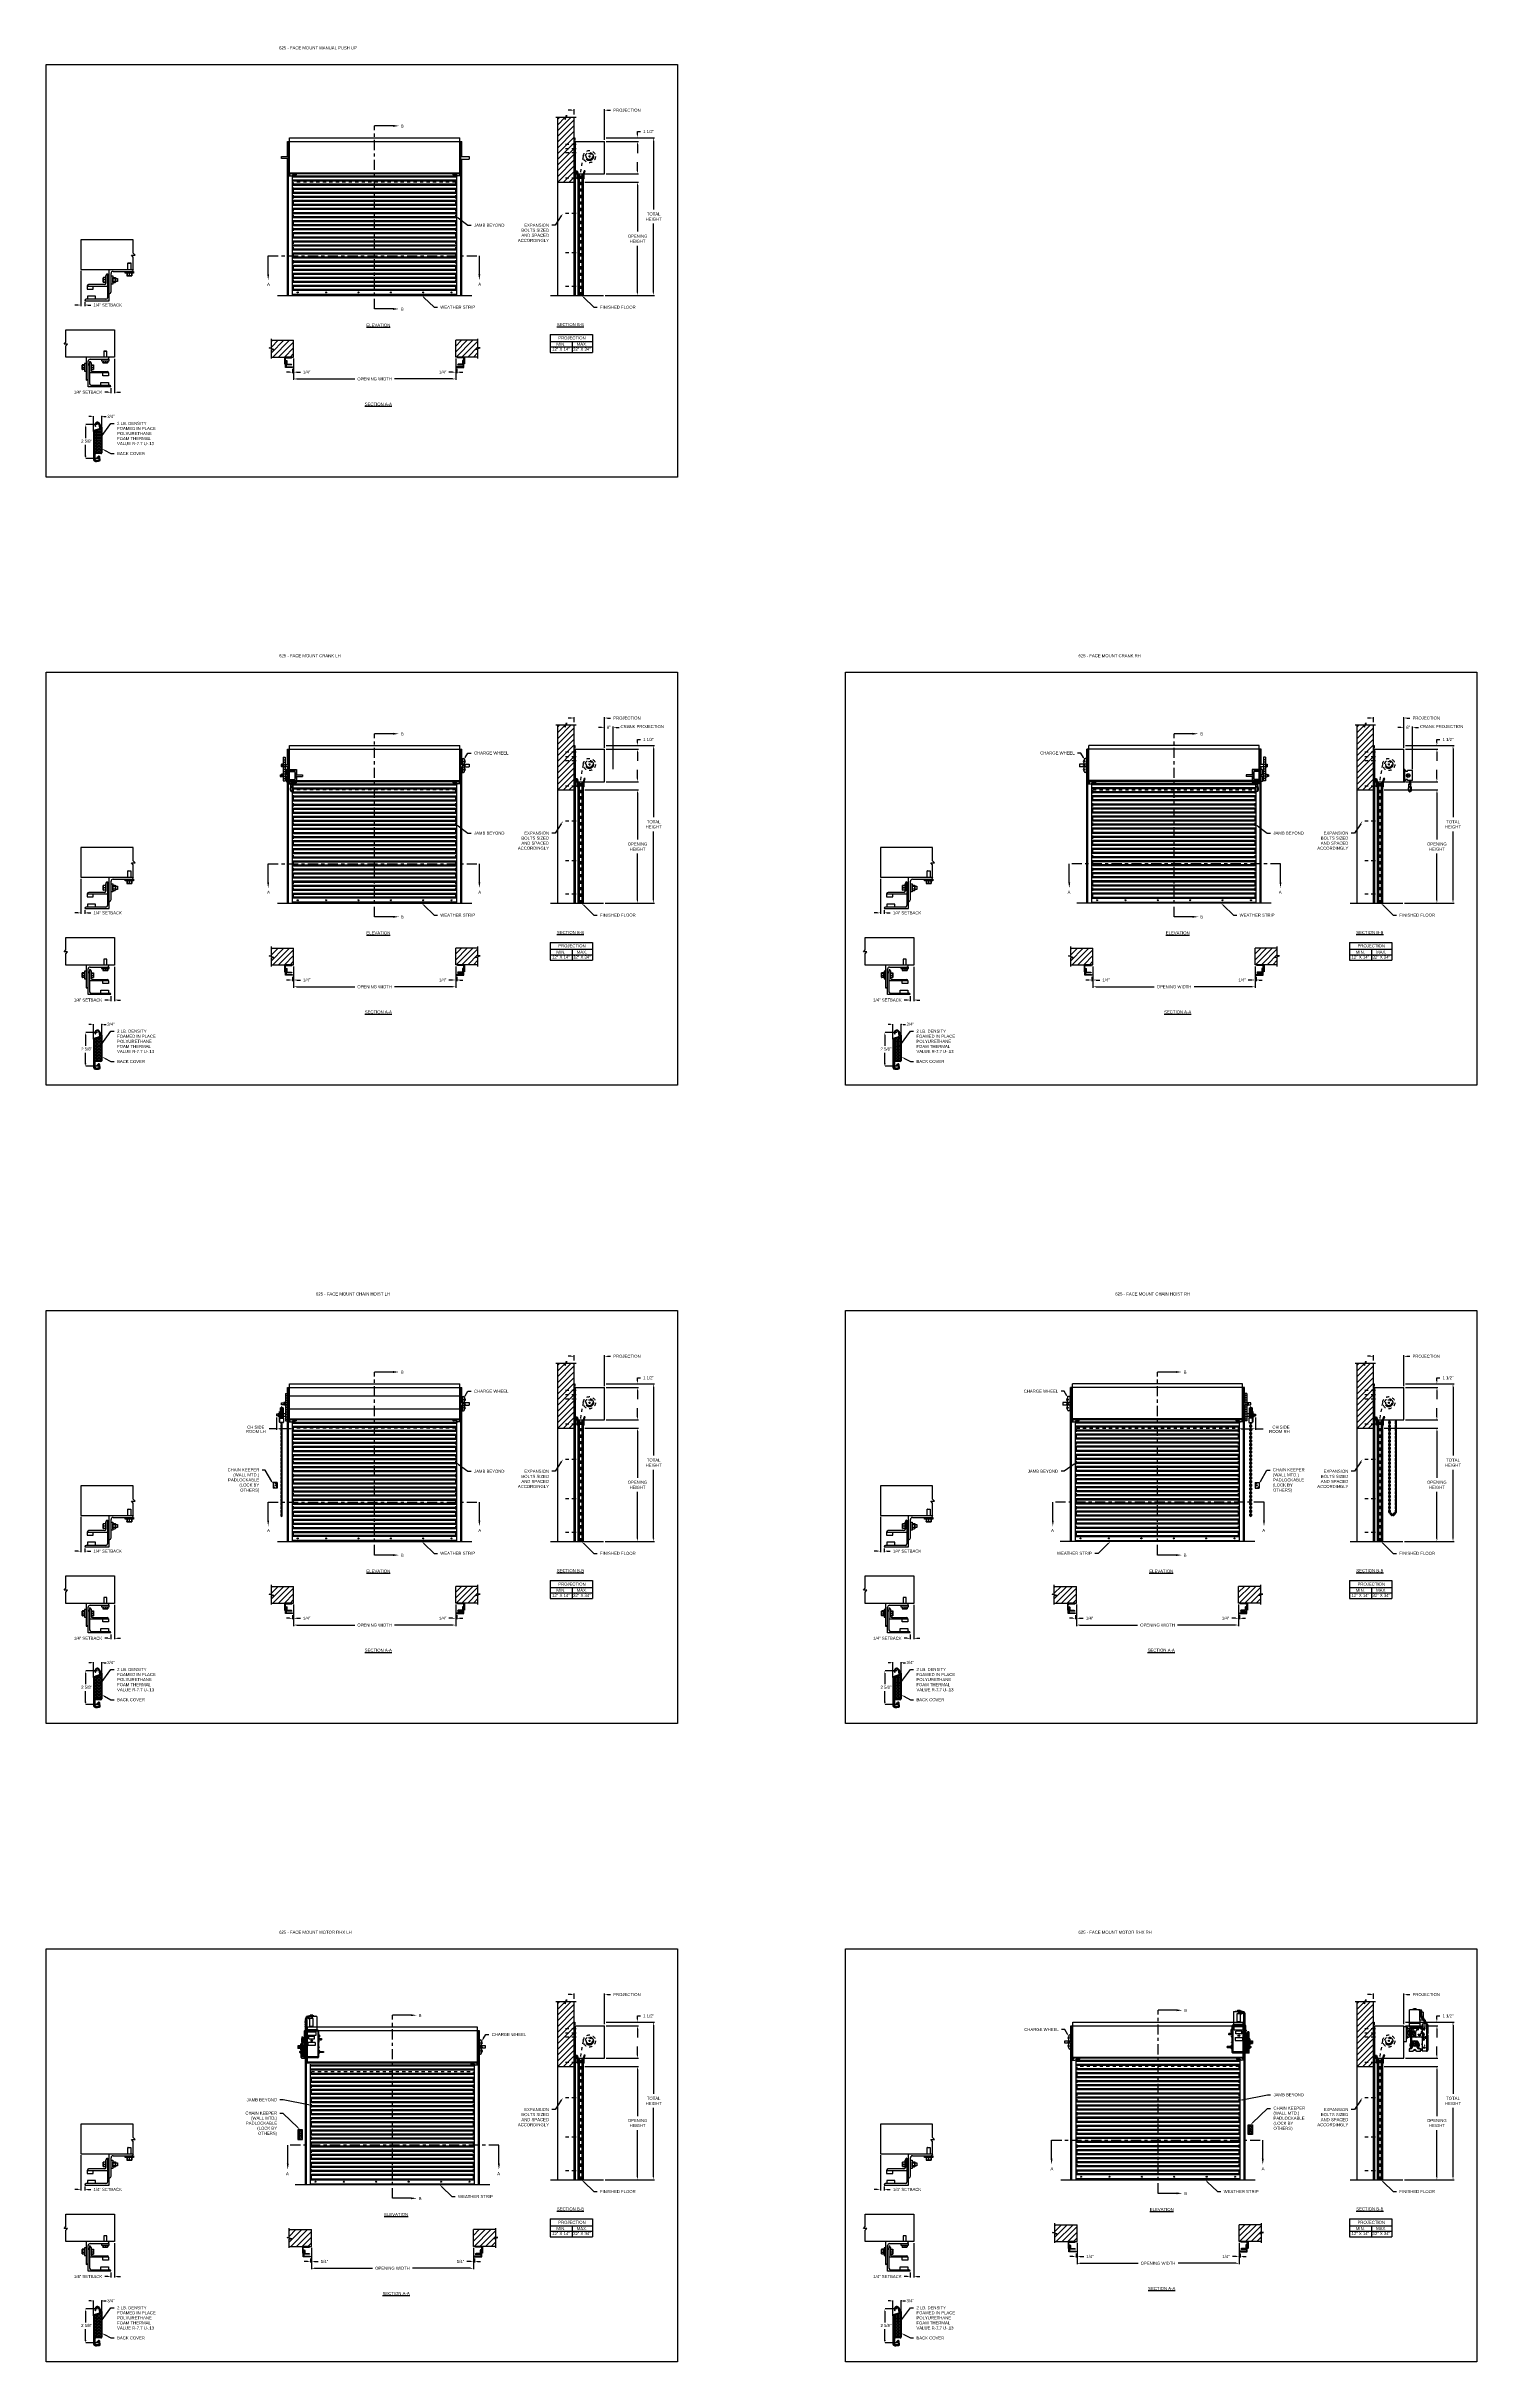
# Model space of a CAD drawing. Header units: inches. Extents: x 169.6 to 213.7, y 195.1 to 266.5.
import ezdxf
from ezdxf import colors
from ezdxf.entities.mleader import LeaderData, LeaderLine
from ezdxf.math import Vec2, Vec3

# ---------------------------------------------------------------- set-up
doc = ezdxf.new("R2010")
doc.units = ezdxf.units.IN
doc.header["$LTSCALE"] = 0.25
doc.header["$MEASUREMENT"] = 0
for name, pattern in [('CENTER', [2, 1.25, -0.25, 0.25, -0.25]), ('CENTER2', [1.125, 0.75, -0.125, 0.125, -0.125]), ('HIDDEN', [0.375, 0.25, -0.125])]:
    doc.linetypes.add(name, pattern=pattern)
for name, color, linetype in [('ANNOTATIONS', 1, 'Continuous'), ('CHAIN HOIST LH', 7, 'Continuous'), ('CHAIN HOIST RH', 7, 'Continuous'), ('CRANK LH', 7, 'Continuous'), ('CRANK RH', 7, 'Continuous'), ('DETAILS', 4, 'Continuous'), ('PUSH UP', 7, 'Continuous'), ('RMX LH F.O.H.', 7, 'Continuous'), ('RMX RH F.O.H.', 7, 'Continuous'), ('SECTION CUTS', 6, 'CENTER')]:
    doc.layers.add(name, color=color, linetype=linetype)
doc.styles.add('ARIAL', font='arial.ttf', dxfattribs={"height": 0.09375})
doc.styles.get("Standard").update_dxf_attribs({"font": 'romans.shx'})
doc.dimstyles.new('ARIAL', dxfattribs={"dimtxt": 0.09375, "dimasz": 0.09375, "dimexe": 0.03125, "dimexo": 0.046875, "dimgap": 0.09, "dimtad": 0, "dimtih": 1, "dimtoh": 1, "dimdec": 4, "dimzin": 0, "dimdsep": 46, "dimlunit": 4, "dimtxsty": 'ARIAL', "dimcen": 0.09, "dimadec": 0, "dimazin": 0, "dimtfac": 1, "dimtdec": 4, "dimtix": 1, "dimtofl": 0, "dimtmove": 0, "dimatfit": 3, "dimfxl": 0.18, "dimfrac": 2, "dimtolj": 1, "dimtzin": 0, "dimarcsym": 0})
doc.dimstyles.new('STANDARD$0', dxfattribs={"dimtxt": 0.09375, "dimasz": 0.09375, "dimexe": 0.03125, "dimexo": 0.046875, "dimgap": 0.09, "dimtad": 0, "dimtih": 1, "dimtoh": 1, "dimdec": 4, "dimzin": 0, "dimdsep": 46, "dimtxsty": 'ARIAL', "dimcen": 0.09, "dimadec": 0, "dimazin": 0, "dimtfac": 1, "dimtdec": 4, "dimtofl": 0, "dimtmove": 0, "dimatfit": 1, "dimfxl": 1, "dimtolj": 1, "dimtzin": 0, "dimarcsym": 0})
pattern_1 = [(45, (-7.71918, -12.42103), (-0.08838835, 0.08838835), [])]
pattern_2 = [(45, (-7.71918, -31.17125), (-0.08838835, 0.08838835), [])]
pattern_3 = [(45, (-7.71918, -50.85956), (-0.08838835, 0.08838835), [])]
pattern_4 = [(45, (16.43556, -50.85956), (-0.08838835, 0.08838835), [])]
pattern_5 = [(45, (16.94411, -31.17125), (-0.08838835, 0.08838835), [])]
pattern_6 = [(45, (16.45141, -70.54787), (-0.08838835, 0.08838835), [])]
pattern_7 = [(45, (-7.17017, -70.7013), (-0.08838835, 0.08838835), [])]

# ---------------------------------------------------------------- blocks, each defined once
blk = doc.blocks.new('*D3')
at = {"layer": 'ANNOTATIONS', "color": 0, "lineweight": -2, "transparency": 16777216}
for p, q in [((170.659, 259.565), (170.659, 258.481)), ((170.774, 258.596), (170.774, 258.481)), ((170.565, 258.512), (170.472, 258.512)), ((170.868, 258.512), (170.962, 258.512))]:
    blk.add_line(p, q, dxfattribs=at)
at = {"layer": 'ANNOTATIONS', "color": 0, "transparency": 16777216}
for points in [[(170.565, 258.527), (170.565, 258.496), (170.659, 258.512)], [(170.868, 258.527), (170.868, 258.496), (170.774, 258.512)]]:
    blk.add_solid(points, dxfattribs=at)
at = {"layer": 'defpoints', "color": 0, "transparency": 16777216}
for p in [(170.659, 259.612), (170.774, 258.643), (170.774, 258.512)]:
    blk.add_point(p, dxfattribs=at)
at = {"layer": 'ANNOTATIONS', "color": 0, "transparency": 16777216, "insert": (171.483, 258.512), "char_height": 0.09375, "attachment_point": 5, "style": 'ARIAL'}
blk.add_mtext('\\A1;1/4" SETBACK', dxfattribs=at)
blk = doc.blocks.new('*D4')
at = {"layer": 'ANNOTATIONS', "color": 0, "lineweight": -2, "transparency": 16777216}
for p, q in [((171.692, 256.852), (171.692, 255.792)), ((171.49, 255.823), (171.397, 255.823)), ((171.584, 255.943), (171.584, 255.792)), ((171.786, 255.823), (171.88, 255.823))]:
    blk.add_line(p, q, dxfattribs=at)
at = {"layer": 'ANNOTATIONS', "color": 0, "transparency": 16777216}
for points in [[(171.49, 255.839), (171.49, 255.807), (171.584, 255.823)], [(171.786, 255.839), (171.786, 255.807), (171.692, 255.823)]]:
    blk.add_solid(points, dxfattribs=at)
at = {"layer": 'defpoints', "color": 0, "transparency": 16777216}
for p in [(171.692, 256.899), (171.584, 255.99), (171.584, 255.823)]:
    blk.add_point(p, dxfattribs=at)
at = {"layer": 'ANNOTATIONS', "color": 0, "transparency": 16777216, "insert": (170.876, 255.823), "char_height": 0.09375, "attachment_point": 5, "style": 'ARIAL'}
blk.add_mtext('\\A1;1/4" SETBACK', dxfattribs=at)
blk = doc.blocks.new('*D5')
at = {"layer": 'ANNOTATIONS', "color": 0, "lineweight": -2, "transparency": 16777216}
for p, q in [((186.204, 262.306), (187.862, 262.306)), ((186.86, 262.559), (187.862, 262.559)), ((187.831, 262.653), (187.831, 262.746)), ((187.831, 262.212), (187.831, 262.118))]:
    blk.add_line(p, q, dxfattribs=at)
at = {"layer": 'ANNOTATIONS', "color": 0, "transparency": 16777216}
for points in [[(187.815, 262.653), (187.847, 262.653), (187.831, 262.559)], [(187.815, 262.212), (187.847, 262.212), (187.831, 262.306)]]:
    blk.add_solid(points, dxfattribs=at)
at = {"layer": 'defpoints', "color": 0, "transparency": 16777216}
for p in [(186.157, 262.306), (186.813, 262.559), (187.831, 262.306)]:
    blk.add_point(p, dxfattribs=at)
at = {"layer": 'ANNOTATIONS', "color": 0, "transparency": 16777216, "insert": (187.831, 262.432), "char_height": 0.0938, "attachment_point": 5, "style": 'ARIAL'}
blk.add_mtext('\\A1;  ', dxfattribs=at)
blk = doc.blocks.new('*D6')
at = {"layer": 'ANNOTATIONS', "color": 0, "lineweight": -2, "transparency": 16777216}
for p, q in [((186.86, 263.674), (187.862, 263.674)), ((186.86, 263.559), (187.862, 263.559)), ((187.831, 263.768), (187.831, 263.861)), ((187.831, 263.861), (187.925, 263.861)), ((187.831, 263.465), (187.831, 263.371))]:
    blk.add_line(p, q, dxfattribs=at)
at = {"layer": 'ANNOTATIONS', "color": 0, "transparency": 16777216}
for points in [[(187.815, 263.768), (187.847, 263.768), (187.831, 263.674)], [(187.815, 263.465), (187.847, 263.465), (187.831, 263.559)]]:
    blk.add_solid(points, dxfattribs=at)
at = {"layer": 'defpoints', "color": 0, "transparency": 16777216}
for p in [(186.813, 263.674), (186.813, 263.559), (187.831, 263.674)]:
    blk.add_point(p, dxfattribs=at)
at = {"layer": 'ANNOTATIONS', "color": 0, "transparency": 16777216, "insert": (188.173, 263.861), "char_height": 0.0938, "attachment_point": 5, "style": 'ARIAL'}
blk.add_mtext('\\A1;1 1/2"', dxfattribs=at)
blk = doc.blocks.new('*D7')
at = {"layer": 'ANNOTATIONS', "color": 0, "lineweight": -2, "transparency": 16777216}
for p, q in [((182.126, 256.441), (182.012, 256.441)), ((182.22, 256.861), (182.22, 256.41)), ((182.251, 256.539), (182.251, 256.41)), ((182.345, 256.441), (182.439, 256.441))]:
    blk.add_line(p, q, dxfattribs=at)
at = {"layer": 'ANNOTATIONS', "color": 0, "transparency": 16777216}
for points in [[(182.126, 256.456), (182.126, 256.425), (182.22, 256.441)], [(182.345, 256.456), (182.345, 256.425), (182.251, 256.441)]]:
    blk.add_solid(points, dxfattribs=at)
at = {"layer": 'defpoints', "color": 0, "transparency": 16777216}
for p in [(182.22, 256.908), (182.251, 256.586), (182.251, 256.441)]:
    blk.add_point(p, dxfattribs=at)
at = {"layer": 'ANNOTATIONS', "color": 0, "transparency": 16777216, "insert": (181.818, 256.441), "char_height": 0.0938, "attachment_point": 5, "style": 'ARIAL'}
blk.add_mtext('\\A1;1/4"', dxfattribs=at)
blk = doc.blocks.new('*D8')
at = {"layer": 'ANNOTATIONS', "color": 0, "lineweight": -2, "transparency": 16777216}
for p, q in [((177.095, 256.441), (177.001, 256.441)), ((177.189, 256.539), (177.189, 256.41)), ((177.22, 256.861), (177.22, 256.41)), ((177.314, 256.441), (177.428, 256.441))]:
    blk.add_line(p, q, dxfattribs=at)
at = {"layer": 'ANNOTATIONS', "color": 0, "transparency": 16777216}
for points in [[(177.095, 256.456), (177.095, 256.425), (177.189, 256.441)], [(177.314, 256.456), (177.314, 256.425), (177.22, 256.441)]]:
    blk.add_solid(points, dxfattribs=at)
at = {"layer": 'defpoints', "color": 0, "transparency": 16777216}
for p in [(177.189, 256.586), (177.189, 256.441), (177.22, 256.908)]:
    blk.add_point(p, dxfattribs=at)
at = {"layer": 'ANNOTATIONS', "color": 0, "transparency": 16777216, "insert": (177.622, 256.441), "char_height": 0.0938, "attachment_point": 5, "style": 'ARIAL'}
blk.add_mtext('\\A1;1/4"', dxfattribs=at)
blk = doc.blocks.new('*D9')
at = {"layer": 'ANNOTATIONS', "color": 0, "lineweight": -2, "transparency": 16777216}
for p, q in [((177.22, 256.861), (177.22, 256.201)), ((182.22, 256.861), (182.22, 256.201)), ((177.314, 256.232), (179.104, 256.232)), ((182.126, 256.232), (180.336, 256.232))]:
    blk.add_line(p, q, dxfattribs=at)
at = {"layer": 'ANNOTATIONS', "color": 0, "transparency": 16777216}
for points in [[(177.314, 256.247), (177.314, 256.216), (177.22, 256.232)], [(182.126, 256.247), (182.126, 256.216), (182.22, 256.232)]]:
    blk.add_solid(points, dxfattribs=at)
at = {"layer": 'defpoints', "color": 0, "transparency": 16777216}
for p in [(177.22, 256.908), (182.22, 256.908), (182.22, 256.232)]:
    blk.add_point(p, dxfattribs=at)
at = {"layer": 'ANNOTATIONS', "color": 0, "transparency": 16777216, "insert": (179.72, 256.232), "char_height": 0.09375, "attachment_point": 5, "style": 'ARIAL'}
blk.add_mtext('\\A1;OPENING WIDTH', dxfattribs=at)
blk = doc.blocks.new('*D10')
at = {"layer": 'ANNOTATIONS', "color": 0, "lineweight": -2, "transparency": 16777216}
for p, q in [((187.163, 262.306), (187.862, 262.306)), ((187.831, 262.212), (187.831, 260.775)), ((187.831, 258.903), (187.831, 260.34)), ((186.829, 258.809), (187.862, 258.809))]:
    blk.add_line(p, q, dxfattribs=at)
at = {"layer": 'ANNOTATIONS', "color": 0, "transparency": 16777216}
for points in [[(187.815, 262.212), (187.847, 262.212), (187.831, 262.306)], [(187.815, 258.903), (187.847, 258.903), (187.831, 258.809)]]:
    blk.add_solid(points, dxfattribs=at)
at = {"layer": 'defpoints', "color": 0, "transparency": 16777216}
for p in [(187.116, 262.306), (186.782, 258.809), (187.831, 258.809)]:
    blk.add_point(p, dxfattribs=at)
at = {"layer": 'ANNOTATIONS', "color": 0, "transparency": 16777216, "insert": (187.831, 260.557), "char_height": 0.09375, "attachment_point": 5, "style": 'ARIAL'}
blk.add_mtext('\\A1;OPENING\\PHEIGHT', dxfattribs=at)
blk = doc.blocks.new('*D11')
at = {"layer": 'ANNOTATIONS', "color": 0, "lineweight": -2, "transparency": 16777216}
for p, q in [((187.025, 263.674), (188.359, 263.674)), ((188.328, 263.58), (188.328, 261.459)), ((188.328, 258.903), (188.328, 261.024)), ((186.829, 258.809), (188.359, 258.809))]:
    blk.add_line(p, q, dxfattribs=at)
at = {"layer": 'ANNOTATIONS', "color": 0, "transparency": 16777216}
for points in [[(188.313, 263.58), (188.344, 263.58), (188.328, 263.674)], [(188.313, 258.903), (188.344, 258.903), (188.328, 258.809)]]:
    blk.add_solid(points, dxfattribs=at)
at = {"layer": 'defpoints', "color": 0, "transparency": 16777216}
for p in [(186.978, 263.674), (186.782, 258.809), (188.328, 258.809)]:
    blk.add_point(p, dxfattribs=at)
at = {"layer": 'ANNOTATIONS', "color": 0, "transparency": 16777216, "insert": (188.328, 261.241), "char_height": 0.0938, "attachment_point": 5, "style": 'ARIAL'}
blk.add_mtext('\\A1;TOTAL\\PHEIGHT', dxfattribs=at)
blk = doc.blocks.new('*D12')
at = {"layer": 'ANNOTATIONS', "color": 0, "lineweight": -2, "transparency": 16777216}
for p, q in [((185.782, 264.522), (185.688, 264.522)), ((185.875, 264.39), (185.875, 264.553)), ((186.813, 263.606), (186.813, 264.553)), ((186.907, 264.522), (187, 264.522))]:
    blk.add_line(p, q, dxfattribs=at)
at = {"layer": 'ANNOTATIONS', "color": 0, "transparency": 16777216}
for points in [[(185.782, 264.538), (185.782, 264.506), (185.875, 264.522)], [(186.907, 264.538), (186.907, 264.506), (186.813, 264.522)]]:
    blk.add_solid(points, dxfattribs=at)
at = {"layer": 'defpoints', "color": 0, "transparency": 16777216}
for p in [(185.875, 264.343), (186.813, 264.522), (186.813, 263.559)]:
    blk.add_point(p, dxfattribs=at)
at = {"layer": 'ANNOTATIONS', "color": 0, "transparency": 16777216, "insert": (187.502, 264.522), "char_height": 0.09375, "attachment_point": 5, "style": 'ARIAL'}
blk.add_mtext('\\A1;PROJECTION', dxfattribs=at)
blk = doc.blocks.new('*D20')
at = {"layer": 'ANNOTATIONS', "color": 0, "lineweight": -2, "transparency": 16777216}
for p, q in [((170.659, 240.815), (170.659, 239.73)), ((170.565, 239.762), (170.472, 239.762)), ((170.774, 239.846), (170.774, 239.73)), ((170.868, 239.762), (170.962, 239.762))]:
    blk.add_line(p, q, dxfattribs=at)
at = {"layer": 'ANNOTATIONS', "color": 0, "transparency": 16777216}
for points in [[(170.565, 239.777), (170.565, 239.746), (170.659, 239.762)], [(170.868, 239.777), (170.868, 239.746), (170.774, 239.762)]]:
    blk.add_solid(points, dxfattribs=at)
at = {"layer": 'defpoints', "color": 0, "transparency": 16777216}
for p in [(170.659, 240.862), (170.774, 239.893), (170.774, 239.762)]:
    blk.add_point(p, dxfattribs=at)
at = {"layer": 'ANNOTATIONS', "color": 0, "transparency": 16777216, "insert": (171.483, 239.762), "char_height": 0.09375, "attachment_point": 5, "style": 'ARIAL'}
blk.add_mtext('\\A1;1/4" SETBACK', dxfattribs=at)
blk = doc.blocks.new('*D21')
at = {"layer": 'ANNOTATIONS', "color": 0, "lineweight": -2, "transparency": 16777216}
for p, q in [((171.692, 238.101), (171.692, 237.041)), ((171.584, 237.193), (171.584, 237.041)), ((171.49, 237.073), (171.397, 237.073)), ((171.786, 237.073), (171.88, 237.073))]:
    blk.add_line(p, q, dxfattribs=at)
at = {"layer": 'ANNOTATIONS', "color": 0, "transparency": 16777216}
for points in [[(171.49, 237.088), (171.49, 237.057), (171.584, 237.073)], [(171.786, 237.088), (171.786, 237.057), (171.692, 237.073)]]:
    blk.add_solid(points, dxfattribs=at)
at = {"layer": 'defpoints', "color": 0, "transparency": 16777216}
for p in [(171.692, 238.148), (171.584, 237.24), (171.584, 237.073)]:
    blk.add_point(p, dxfattribs=at)
at = {"layer": 'ANNOTATIONS', "color": 0, "transparency": 16777216, "insert": (170.876, 237.073), "char_height": 0.09375, "attachment_point": 5, "style": 'ARIAL'}
blk.add_mtext('\\A1;1/4" SETBACK', dxfattribs=at)
blk = doc.blocks.new('*D14')
at = {"layer": 'ANNOTATIONS', "color": 0, "lineweight": -2, "transparency": 16777216}
for p, q in [((186.204, 243.555), (187.862, 243.555)), ((186.86, 243.809), (187.862, 243.809)), ((187.831, 243.902), (187.831, 243.996)), ((187.831, 243.462), (187.831, 243.368))]:
    blk.add_line(p, q, dxfattribs=at)
at = {"layer": 'ANNOTATIONS', "color": 0, "transparency": 16777216}
for points in [[(187.815, 243.902), (187.847, 243.902), (187.831, 243.809)], [(187.815, 243.462), (187.847, 243.462), (187.831, 243.555)]]:
    blk.add_solid(points, dxfattribs=at)
at = {"layer": 'defpoints', "color": 0, "transparency": 16777216}
for p in [(186.157, 243.555), (186.813, 243.809), (187.831, 243.555)]:
    blk.add_point(p, dxfattribs=at)
at = {"layer": 'ANNOTATIONS', "color": 0, "transparency": 16777216, "insert": (187.831, 243.682), "char_height": 0.0938, "attachment_point": 5, "style": 'ARIAL'}
blk.add_mtext('\\A1;  ', dxfattribs=at)
blk = doc.blocks.new('*D15')
at = {"layer": 'ANNOTATIONS', "color": 0, "lineweight": -2, "transparency": 16777216}
for p, q in [((187.831, 245.018), (187.831, 245.111)), ((187.831, 245.111), (187.925, 245.111)), ((186.86, 244.924), (187.862, 244.924)), ((186.86, 244.809), (187.862, 244.809)), ((187.831, 244.715), (187.831, 244.621))]:
    blk.add_line(p, q, dxfattribs=at)
at = {"layer": 'ANNOTATIONS', "color": 0, "transparency": 16777216}
for points in [[(187.815, 245.018), (187.847, 245.018), (187.831, 244.924)], [(187.815, 244.715), (187.847, 244.715), (187.831, 244.809)]]:
    blk.add_solid(points, dxfattribs=at)
at = {"layer": 'defpoints', "color": 0, "transparency": 16777216}
for p in [(186.813, 244.924), (186.813, 244.809), (187.831, 244.924)]:
    blk.add_point(p, dxfattribs=at)
at = {"layer": 'ANNOTATIONS', "color": 0, "transparency": 16777216, "insert": (188.173, 245.111), "char_height": 0.0938, "attachment_point": 5, "style": 'ARIAL'}
blk.add_mtext('\\A1;1 1/2"', dxfattribs=at)
blk = doc.blocks.new('*D22')
at = {"layer": 'ANNOTATIONS', "color": 0, "lineweight": -2, "transparency": 16777216}
for p, q in [((182.22, 238.111), (182.22, 237.659)), ((182.126, 237.691), (182.012, 237.691)), ((182.251, 237.789), (182.251, 237.659)), ((182.345, 237.691), (182.439, 237.691))]:
    blk.add_line(p, q, dxfattribs=at)
at = {"layer": 'ANNOTATIONS', "color": 0, "transparency": 16777216}
for points in [[(182.126, 237.706), (182.126, 237.675), (182.22, 237.691)], [(182.345, 237.706), (182.345, 237.675), (182.251, 237.691)]]:
    blk.add_solid(points, dxfattribs=at)
at = {"layer": 'defpoints', "color": 0, "transparency": 16777216}
for p in [(182.22, 238.158), (182.251, 237.835), (182.251, 237.691)]:
    blk.add_point(p, dxfattribs=at)
at = {"layer": 'ANNOTATIONS', "color": 0, "transparency": 16777216, "insert": (181.818, 237.691), "char_height": 0.0938, "attachment_point": 5, "style": 'ARIAL'}
blk.add_mtext('\\A1;1/4"', dxfattribs=at)
blk = doc.blocks.new('*D23')
at = {"layer": 'ANNOTATIONS', "color": 0, "lineweight": -2, "transparency": 16777216}
for p, q in [((177.22, 238.111), (177.22, 237.659)), ((177.095, 237.691), (177.001, 237.691)), ((177.189, 237.789), (177.189, 237.659)), ((177.314, 237.691), (177.428, 237.691))]:
    blk.add_line(p, q, dxfattribs=at)
at = {"layer": 'ANNOTATIONS', "color": 0, "transparency": 16777216}
for points in [[(177.095, 237.706), (177.095, 237.675), (177.189, 237.691)], [(177.314, 237.706), (177.314, 237.675), (177.22, 237.691)]]:
    blk.add_solid(points, dxfattribs=at)
at = {"layer": 'defpoints', "color": 0, "transparency": 16777216}
for p in [(177.22, 238.158), (177.189, 237.835), (177.189, 237.691)]:
    blk.add_point(p, dxfattribs=at)
at = {"layer": 'ANNOTATIONS', "color": 0, "transparency": 16777216, "insert": (177.622, 237.691), "char_height": 0.0938, "attachment_point": 5, "style": 'ARIAL'}
blk.add_mtext('\\A1;1/4"', dxfattribs=at)
blk = doc.blocks.new('*D19')
at = {"layer": 'ANNOTATIONS', "color": 0, "lineweight": -2, "transparency": 16777216}
for p, q in [((177.22, 238.111), (177.22, 237.45)), ((182.22, 238.111), (182.22, 237.45)), ((177.314, 237.482), (179.104, 237.482)), ((182.126, 237.482), (180.336, 237.482))]:
    blk.add_line(p, q, dxfattribs=at)
at = {"layer": 'ANNOTATIONS', "color": 0, "transparency": 16777216}
for points in [[(177.314, 237.497), (177.314, 237.466), (177.22, 237.482)], [(182.126, 237.497), (182.126, 237.466), (182.22, 237.482)]]:
    blk.add_solid(points, dxfattribs=at)
at = {"layer": 'defpoints', "color": 0, "transparency": 16777216}
for p in [(177.22, 238.158), (182.22, 238.158), (182.22, 237.482)]:
    blk.add_point(p, dxfattribs=at)
at = {"layer": 'ANNOTATIONS', "color": 0, "transparency": 16777216, "insert": (179.72, 237.482), "char_height": 0.09375, "attachment_point": 5, "style": 'ARIAL'}
blk.add_mtext('\\A1;OPENING WIDTH', dxfattribs=at)
blk = doc.blocks.new('*D17')
at = {"layer": 'ANNOTATIONS', "color": 0, "lineweight": -2, "transparency": 16777216}
for p, q in [((187.163, 243.555), (187.862, 243.555)), ((187.831, 243.462), (187.831, 242.024)), ((187.831, 240.152), (187.831, 241.59)), ((186.829, 240.059), (187.862, 240.059))]:
    blk.add_line(p, q, dxfattribs=at)
at = {"layer": 'ANNOTATIONS', "color": 0, "transparency": 16777216}
for points in [[(187.815, 243.462), (187.847, 243.462), (187.831, 243.555)], [(187.815, 240.152), (187.847, 240.152), (187.831, 240.059)]]:
    blk.add_solid(points, dxfattribs=at)
at = {"layer": 'defpoints', "color": 0, "transparency": 16777216}
for p in [(187.116, 243.555), (186.782, 240.059), (187.831, 240.059)]:
    blk.add_point(p, dxfattribs=at)
at = {"layer": 'ANNOTATIONS', "color": 0, "transparency": 16777216, "insert": (187.831, 241.807), "char_height": 0.09375, "attachment_point": 5, "style": 'ARIAL'}
blk.add_mtext('\\A1;OPENING\\PHEIGHT', dxfattribs=at)
blk = doc.blocks.new('*D18')
at = {"layer": 'ANNOTATIONS', "color": 0, "lineweight": -2, "transparency": 16777216}
for p, q in [((187.025, 244.924), (188.359, 244.924)), ((188.328, 244.83), (188.328, 242.709)), ((188.328, 240.152), (188.328, 242.274)), ((186.829, 240.059), (188.359, 240.059))]:
    blk.add_line(p, q, dxfattribs=at)
at = {"layer": 'ANNOTATIONS', "color": 0, "transparency": 16777216}
for points in [[(188.313, 244.83), (188.344, 244.83), (188.328, 244.924)], [(188.313, 240.152), (188.344, 240.152), (188.328, 240.059)]]:
    blk.add_solid(points, dxfattribs=at)
at = {"layer": 'defpoints', "color": 0, "transparency": 16777216}
for p in [(186.978, 244.924), (186.782, 240.059), (188.328, 240.059)]:
    blk.add_point(p, dxfattribs=at)
at = {"layer": 'ANNOTATIONS', "color": 0, "transparency": 16777216, "insert": (188.328, 242.491), "char_height": 0.0938, "attachment_point": 5, "style": 'ARIAL'}
blk.add_mtext('\\A1;TOTAL\\PHEIGHT', dxfattribs=at)
blk = doc.blocks.new('*D16')
at = {"layer": 'ANNOTATIONS', "color": 0, "lineweight": -2, "transparency": 16777216}
for p, q in [((185.782, 245.772), (185.688, 245.772)), ((185.875, 245.64), (185.875, 245.803)), ((186.813, 244.856), (186.813, 245.803)), ((186.907, 245.772), (187, 245.772))]:
    blk.add_line(p, q, dxfattribs=at)
at = {"layer": 'ANNOTATIONS', "color": 0, "transparency": 16777216}
for points in [[(185.782, 245.787), (185.782, 245.756), (185.875, 245.772)], [(186.907, 245.787), (186.907, 245.756), (186.813, 245.772)]]:
    blk.add_solid(points, dxfattribs=at)
at = {"layer": 'defpoints', "color": 0, "transparency": 16777216}
for p in [(186.813, 245.772), (185.875, 245.593), (186.813, 244.809)]:
    blk.add_point(p, dxfattribs=at)
at = {"layer": 'ANNOTATIONS', "color": 0, "transparency": 16777216, "insert": (187.502, 245.772), "char_height": 0.09375, "attachment_point": 5, "style": 'ARIAL'}
blk.add_mtext('\\A1;PROJECTION', dxfattribs=at)
blk = doc.blocks.new('*D24')
at = {"layer": 'ANNOTATIONS', "color": 0, "linetype": 'Continuous', "lineweight": -2, "transparency": 16777216}
for p, q in [((186.719, 245.484), (186.625, 245.484)), ((186.813, 244.856), (186.813, 245.515)), ((187.078, 244.199), (187.078, 245.515)), ((187.172, 245.484), (187.266, 245.484))]:
    blk.add_line(p, q, dxfattribs=at)
at = {"layer": 'ANNOTATIONS', "color": 0, "linetype": 'Continuous', "transparency": 16777216}
for points in [[(186.719, 245.5), (186.719, 245.469), (186.813, 245.484)], [(187.172, 245.5), (187.172, 245.469), (187.078, 245.484)]]:
    blk.add_solid(points, dxfattribs=at)
at = {"layer": 'defpoints', "color": 0, "linetype": 'Continuous', "transparency": 16777216}
for p in [(187.078, 245.484), (186.813, 244.809), (187.078, 244.152)]:
    blk.add_point(p, dxfattribs=at)
at = {"layer": 'ANNOTATIONS', "color": 0, "linetype": 'Continuous', "transparency": 16777216, "insert": (186.946, 245.484), "char_height": 0.0938, "attachment_point": 5, "style": 'ARIAL'}
blk.add_mtext('\\A1;8"', dxfattribs=at)
blk = doc.blocks.new('*D47')
at = {"layer": 'ANNOTATIONS', "color": 0, "lineweight": -2, "transparency": 16777216}
for p, q in [((170.659, 221.127), (170.659, 220.042)), ((170.565, 220.073), (170.472, 220.073)), ((170.774, 220.158), (170.774, 220.042)), ((170.868, 220.073), (170.962, 220.073))]:
    blk.add_line(p, q, dxfattribs=at)
at = {"layer": 'ANNOTATIONS', "color": 0, "transparency": 16777216}
for points in [[(170.565, 220.089), (170.565, 220.058), (170.659, 220.073)], [(170.868, 220.089), (170.868, 220.058), (170.774, 220.073)]]:
    blk.add_solid(points, dxfattribs=at)
at = {"layer": 'defpoints', "color": 0, "transparency": 16777216}
for p in [(170.659, 221.174), (170.774, 220.205), (170.774, 220.073)]:
    blk.add_point(p, dxfattribs=at)
at = {"layer": 'ANNOTATIONS', "color": 0, "transparency": 16777216, "insert": (171.483, 220.073), "char_height": 0.09375, "attachment_point": 5, "style": 'ARIAL'}
blk.add_mtext('\\A1;1/4" SETBACK', dxfattribs=at)
blk = doc.blocks.new('*D46')
at = {"layer": 'ANNOTATIONS', "color": 0, "lineweight": -2, "transparency": 16777216}
for p, q in [((171.692, 218.413), (171.692, 217.353)), ((171.49, 217.384), (171.397, 217.384)), ((171.584, 217.505), (171.584, 217.353)), ((171.786, 217.384), (171.88, 217.384))]:
    blk.add_line(p, q, dxfattribs=at)
at = {"layer": 'ANNOTATIONS', "color": 0, "transparency": 16777216}
for points in [[(171.49, 217.4), (171.49, 217.369), (171.584, 217.384)], [(171.786, 217.4), (171.786, 217.369), (171.692, 217.384)]]:
    blk.add_solid(points, dxfattribs=at)
at = {"layer": 'defpoints', "color": 0, "transparency": 16777216}
for p in [(171.692, 218.46), (171.584, 217.552), (171.584, 217.384)]:
    blk.add_point(p, dxfattribs=at)
at = {"layer": 'ANNOTATIONS', "color": 0, "transparency": 16777216, "insert": (170.876, 217.384), "char_height": 0.09375, "attachment_point": 5, "style": 'ARIAL'}
blk.add_mtext('\\A1;1/4" SETBACK', dxfattribs=at)
blk = doc.blocks.new('*D38')
at = {"layer": 'ANNOTATIONS', "color": 0, "lineweight": -2, "transparency": 16777216}
for p, q in [((187.831, 224.214), (187.831, 224.308)), ((186.204, 223.867), (187.862, 223.867)), ((186.86, 224.12), (187.862, 224.12)), ((187.831, 223.773), (187.831, 223.68))]:
    blk.add_line(p, q, dxfattribs=at)
at = {"layer": 'ANNOTATIONS', "color": 0, "transparency": 16777216}
for points in [[(187.815, 224.214), (187.847, 224.214), (187.831, 224.12)], [(187.815, 223.773), (187.847, 223.773), (187.831, 223.867)]]:
    blk.add_solid(points, dxfattribs=at)
at = {"layer": 'defpoints', "color": 0, "transparency": 16777216}
for p in [(186.157, 223.867), (186.813, 224.12), (187.831, 223.867)]:
    blk.add_point(p, dxfattribs=at)
at = {"layer": 'ANNOTATIONS', "color": 0, "transparency": 16777216, "insert": (187.831, 223.994), "char_height": 0.0938, "attachment_point": 5, "style": 'ARIAL'}
blk.add_mtext('\\A1;  ', dxfattribs=at)
blk = doc.blocks.new('*D39')
at = {"layer": 'ANNOTATIONS', "color": 0, "lineweight": -2, "transparency": 16777216}
for p, q in [((186.86, 225.235), (187.862, 225.235)), ((186.86, 225.12), (187.862, 225.12)), ((187.831, 225.329), (187.831, 225.423)), ((187.831, 225.423), (187.925, 225.423)), ((187.831, 225.027), (187.831, 224.933))]:
    blk.add_line(p, q, dxfattribs=at)
at = {"layer": 'ANNOTATIONS', "color": 0, "transparency": 16777216}
for points in [[(187.815, 225.329), (187.847, 225.329), (187.831, 225.235)], [(187.815, 225.027), (187.847, 225.027), (187.831, 225.12)]]:
    blk.add_solid(points, dxfattribs=at)
at = {"layer": 'defpoints', "color": 0, "transparency": 16777216}
for p in [(186.813, 225.235), (186.813, 225.12), (187.831, 225.235)]:
    blk.add_point(p, dxfattribs=at)
at = {"layer": 'ANNOTATIONS', "color": 0, "transparency": 16777216, "insert": (188.173, 225.423), "char_height": 0.0938, "attachment_point": 5, "style": 'ARIAL'}
blk.add_mtext('\\A1;1 1/2"', dxfattribs=at)
blk = doc.blocks.new('*D40')
at = {"layer": 'ANNOTATIONS', "color": 0, "lineweight": -2, "transparency": 16777216}
for p, q in [((182.126, 218.002), (182.012, 218.002)), ((182.22, 218.423), (182.22, 217.971)), ((182.251, 218.1), (182.251, 217.971)), ((182.345, 218.002), (182.439, 218.002))]:
    blk.add_line(p, q, dxfattribs=at)
at = {"layer": 'ANNOTATIONS', "color": 0, "transparency": 16777216}
for points in [[(182.126, 218.018), (182.126, 217.987), (182.22, 218.002)], [(182.345, 218.018), (182.345, 217.987), (182.251, 218.002)]]:
    blk.add_solid(points, dxfattribs=at)
at = {"layer": 'defpoints', "color": 0, "transparency": 16777216}
for p in [(182.22, 218.47), (182.251, 218.147), (182.251, 218.002)]:
    blk.add_point(p, dxfattribs=at)
at = {"layer": 'ANNOTATIONS', "color": 0, "transparency": 16777216, "insert": (181.818, 218.002), "char_height": 0.0938, "attachment_point": 5, "style": 'ARIAL'}
blk.add_mtext('\\A1;1/4"', dxfattribs=at)
blk = doc.blocks.new('*D41')
at = {"layer": 'ANNOTATIONS', "color": 0, "lineweight": -2, "transparency": 16777216}
for p, q in [((177.095, 218.002), (177.001, 218.002)), ((177.189, 218.1), (177.189, 217.971)), ((177.22, 218.423), (177.22, 217.971)), ((177.314, 218.002), (177.428, 218.002))]:
    blk.add_line(p, q, dxfattribs=at)
at = {"layer": 'ANNOTATIONS', "color": 0, "transparency": 16777216}
for points in [[(177.095, 218.018), (177.095, 217.987), (177.189, 218.002)], [(177.314, 218.018), (177.314, 217.987), (177.22, 218.002)]]:
    blk.add_solid(points, dxfattribs=at)
at = {"layer": 'defpoints', "color": 0, "transparency": 16777216}
for p in [(177.189, 218.147), (177.189, 218.002), (177.22, 218.47)]:
    blk.add_point(p, dxfattribs=at)
at = {"layer": 'ANNOTATIONS', "color": 0, "transparency": 16777216, "insert": (177.622, 218.002), "char_height": 0.0938, "attachment_point": 5, "style": 'ARIAL'}
blk.add_mtext('\\A1;1/4"', dxfattribs=at)
blk = doc.blocks.new('*D42')
at = {"layer": 'ANNOTATIONS', "color": 0, "lineweight": -2, "transparency": 16777216}
for p, q in [((177.22, 218.423), (177.22, 217.762)), ((182.22, 218.423), (182.22, 217.762)), ((177.314, 217.793), (179.104, 217.793)), ((182.126, 217.793), (180.336, 217.793))]:
    blk.add_line(p, q, dxfattribs=at)
at = {"layer": 'ANNOTATIONS', "color": 0, "transparency": 16777216}
for points in [[(177.314, 217.809), (177.314, 217.778), (177.22, 217.793)], [(182.126, 217.809), (182.126, 217.778), (182.22, 217.793)]]:
    blk.add_solid(points, dxfattribs=at)
at = {"layer": 'defpoints', "color": 0, "transparency": 16777216}
for p in [(177.22, 218.47), (182.22, 218.47), (182.22, 217.793)]:
    blk.add_point(p, dxfattribs=at)
at = {"layer": 'ANNOTATIONS', "color": 0, "transparency": 16777216, "insert": (179.72, 217.793), "char_height": 0.09375, "attachment_point": 5, "style": 'ARIAL'}
blk.add_mtext('\\A1;OPENING WIDTH', dxfattribs=at)
blk = doc.blocks.new('*D43')
at = {"layer": 'ANNOTATIONS', "color": 0, "lineweight": -2, "transparency": 16777216}
for p, q in [((187.163, 223.867), (187.862, 223.867)), ((187.831, 223.773), (187.831, 222.336)), ((187.831, 220.464), (187.831, 221.901)), ((186.829, 220.37), (187.862, 220.37))]:
    blk.add_line(p, q, dxfattribs=at)
at = {"layer": 'ANNOTATIONS', "color": 0, "transparency": 16777216}
for points in [[(187.815, 223.773), (187.847, 223.773), (187.831, 223.867)], [(187.815, 220.464), (187.847, 220.464), (187.831, 220.37)]]:
    blk.add_solid(points, dxfattribs=at)
at = {"layer": 'defpoints', "color": 0, "transparency": 16777216}
for p in [(187.116, 223.867), (186.782, 220.37), (187.831, 220.37)]:
    blk.add_point(p, dxfattribs=at)
at = {"layer": 'ANNOTATIONS', "color": 0, "transparency": 16777216, "insert": (187.831, 222.119), "char_height": 0.09375, "attachment_point": 5, "style": 'ARIAL'}
blk.add_mtext('\\A1;OPENING\\PHEIGHT', dxfattribs=at)
blk = doc.blocks.new('*D44')
at = {"layer": 'ANNOTATIONS', "color": 0, "lineweight": -2, "transparency": 16777216}
for p, q in [((187.025, 225.235), (188.359, 225.235)), ((188.328, 225.142), (188.328, 223.02)), ((188.328, 220.464), (188.328, 222.586)), ((186.829, 220.37), (188.359, 220.37))]:
    blk.add_line(p, q, dxfattribs=at)
at = {"layer": 'ANNOTATIONS', "color": 0, "transparency": 16777216}
for points in [[(188.313, 225.142), (188.344, 225.142), (188.328, 225.235)], [(188.313, 220.464), (188.344, 220.464), (188.328, 220.37)]]:
    blk.add_solid(points, dxfattribs=at)
at = {"layer": 'defpoints', "color": 0, "transparency": 16777216}
for p in [(186.978, 225.235), (186.782, 220.37), (188.328, 220.37)]:
    blk.add_point(p, dxfattribs=at)
at = {"layer": 'ANNOTATIONS', "color": 0, "transparency": 16777216, "insert": (188.328, 222.803), "char_height": 0.0938, "attachment_point": 5, "style": 'ARIAL'}
blk.add_mtext('\\A1;TOTAL\\PHEIGHT', dxfattribs=at)
blk = doc.blocks.new('*D45')
at = {"layer": 'ANNOTATIONS', "color": 0, "lineweight": -2, "transparency": 16777216}
for p, q in [((185.782, 226.083), (185.688, 226.083)), ((185.875, 225.952), (185.875, 226.115)), ((186.813, 225.167), (186.813, 226.115)), ((186.907, 226.083), (187, 226.083))]:
    blk.add_line(p, q, dxfattribs=at)
at = {"layer": 'ANNOTATIONS', "color": 0, "transparency": 16777216}
for points in [[(185.782, 226.099), (185.782, 226.068), (185.875, 226.083)], [(186.907, 226.099), (186.907, 226.068), (186.813, 226.083)]]:
    blk.add_solid(points, dxfattribs=at)
at = {"layer": 'defpoints', "color": 0, "transparency": 16777216}
for p in [(185.875, 225.905), (186.813, 226.083), (186.813, 225.12)]:
    blk.add_point(p, dxfattribs=at)
at = {"layer": 'ANNOTATIONS', "color": 0, "transparency": 16777216, "insert": (187.502, 226.083), "char_height": 0.09375, "attachment_point": 5, "style": 'ARIAL'}
blk.add_mtext('\\A1;PROJECTION', dxfattribs=at)
blk = doc.blocks.new('*D32')
at = {"layer": 'ANNOTATIONS', "color": 0, "lineweight": -2, "transparency": 16777216}
for p, q in [((195.322, 221.127), (195.322, 220.042)), ((195.229, 220.073), (195.135, 220.073)), ((195.438, 220.158), (195.438, 220.042)), ((195.531, 220.073), (195.625, 220.073))]:
    blk.add_line(p, q, dxfattribs=at)
at = {"layer": 'ANNOTATIONS', "color": 0, "transparency": 16777216}
for points in [[(195.229, 220.089), (195.229, 220.058), (195.322, 220.073)], [(195.531, 220.089), (195.531, 220.058), (195.438, 220.073)]]:
    blk.add_solid(points, dxfattribs=at)
at = {"layer": 'defpoints', "color": 0, "transparency": 16777216}
for p in [(195.322, 221.174), (195.438, 220.205), (195.438, 220.073)]:
    blk.add_point(p, dxfattribs=at)
at = {"layer": 'ANNOTATIONS', "color": 0, "transparency": 16777216, "insert": (196.146, 220.073), "char_height": 0.09375, "attachment_point": 5, "style": 'ARIAL'}
blk.add_mtext('\\A1;1/4" SETBACK', dxfattribs=at)
blk = doc.blocks.new('*D36')
at = {"layer": 'ANNOTATIONS', "color": 0, "lineweight": -2, "transparency": 16777216}
for p, q in [((196.356, 218.413), (196.356, 217.353)), ((196.154, 217.384), (196.06, 217.384)), ((196.247, 217.505), (196.247, 217.353)), ((196.449, 217.384), (196.543, 217.384))]:
    blk.add_line(p, q, dxfattribs=at)
at = {"layer": 'ANNOTATIONS', "color": 0, "transparency": 16777216}
for points in [[(196.154, 217.4), (196.154, 217.369), (196.247, 217.384)], [(196.449, 217.4), (196.449, 217.369), (196.356, 217.384)]]:
    blk.add_solid(points, dxfattribs=at)
at = {"layer": 'defpoints', "color": 0, "transparency": 16777216}
for p in [(196.356, 218.46), (196.247, 217.552), (196.247, 217.384)]:
    blk.add_point(p, dxfattribs=at)
at = {"layer": 'ANNOTATIONS', "color": 0, "transparency": 16777216, "insert": (195.539, 217.384), "char_height": 0.09375, "attachment_point": 5, "style": 'ARIAL'}
blk.add_mtext('\\A1;1/4" SETBACK', dxfattribs=at)
blk = doc.blocks.new('*D37')
at = {"layer": 'ANNOTATIONS', "color": 0, "lineweight": -2, "transparency": 16777216}
for p, q in [((212.494, 224.214), (212.494, 224.308)), ((210.867, 223.867), (212.526, 223.867)), ((211.523, 224.12), (212.526, 224.12)), ((212.494, 223.773), (212.494, 223.68))]:
    blk.add_line(p, q, dxfattribs=at)
at = {"layer": 'ANNOTATIONS', "color": 0, "transparency": 16777216}
for points in [[(212.479, 224.214), (212.51, 224.214), (212.494, 224.12)], [(212.479, 223.773), (212.51, 223.773), (212.494, 223.867)]]:
    blk.add_solid(points, dxfattribs=at)
at = {"layer": 'defpoints', "color": 0, "transparency": 16777216}
for p in [(210.82, 223.867), (211.476, 224.12), (212.494, 223.867)]:
    blk.add_point(p, dxfattribs=at)
at = {"layer": 'ANNOTATIONS', "color": 0, "transparency": 16777216, "insert": (212.494, 223.994), "char_height": 0.0938, "attachment_point": 5, "style": 'ARIAL'}
blk.add_mtext('\\A1;  ', dxfattribs=at)
blk = doc.blocks.new('*D33')
at = {"layer": 'ANNOTATIONS', "color": 0, "lineweight": -2, "transparency": 16777216}
for p, q in [((211.523, 225.235), (212.526, 225.235)), ((211.523, 225.12), (212.526, 225.12)), ((212.494, 225.329), (212.494, 225.423)), ((212.494, 225.423), (212.588, 225.423)), ((212.494, 225.027), (212.494, 224.933))]:
    blk.add_line(p, q, dxfattribs=at)
at = {"layer": 'ANNOTATIONS', "color": 0, "transparency": 16777216}
for points in [[(212.479, 225.329), (212.51, 225.329), (212.494, 225.235)], [(212.479, 225.027), (212.51, 225.027), (212.494, 225.12)]]:
    blk.add_solid(points, dxfattribs=at)
at = {"layer": 'defpoints', "color": 0, "transparency": 16777216}
for p in [(211.476, 225.235), (211.476, 225.12), (212.494, 225.235)]:
    blk.add_point(p, dxfattribs=at)
at = {"layer": 'ANNOTATIONS', "color": 0, "transparency": 16777216, "insert": (212.837, 225.423), "char_height": 0.0938, "attachment_point": 5, "style": 'ARIAL'}
blk.add_mtext('\\A1;1 1/2"', dxfattribs=at)
blk = doc.blocks.new('*D34')
at = {"layer": 'ANNOTATIONS', "color": 0, "lineweight": -2, "transparency": 16777216}
for p, q in [((206.281, 218.002), (206.167, 218.002)), ((206.375, 218.423), (206.375, 217.971)), ((206.406, 218.1), (206.406, 217.971)), ((206.5, 218.002), (206.593, 218.002))]:
    blk.add_line(p, q, dxfattribs=at)
at = {"layer": 'ANNOTATIONS', "color": 0, "transparency": 16777216}
for points in [[(206.281, 218.018), (206.281, 217.987), (206.375, 218.002)], [(206.5, 218.018), (206.5, 217.987), (206.406, 218.002)]]:
    blk.add_solid(points, dxfattribs=at)
at = {"layer": 'defpoints', "color": 0, "transparency": 16777216}
for p in [(206.375, 218.47), (206.406, 218.147), (206.406, 218.002)]:
    blk.add_point(p, dxfattribs=at)
at = {"layer": 'ANNOTATIONS', "color": 0, "transparency": 16777216, "insert": (205.973, 218.002), "char_height": 0.0938, "attachment_point": 5, "style": 'ARIAL'}
blk.add_mtext('\\A1;1/4"', dxfattribs=at)
blk = doc.blocks.new('*D35')
at = {"layer": 'ANNOTATIONS', "color": 0, "lineweight": -2, "transparency": 16777216}
for p, q in [((201.25, 218.002), (201.156, 218.002)), ((201.343, 218.1), (201.343, 217.971)), ((201.375, 218.423), (201.375, 217.971)), ((201.468, 218.002), (201.582, 218.002))]:
    blk.add_line(p, q, dxfattribs=at)
at = {"layer": 'ANNOTATIONS', "color": 0, "transparency": 16777216}
for points in [[(201.25, 218.018), (201.25, 217.987), (201.343, 218.002)], [(201.468, 218.018), (201.468, 217.987), (201.375, 218.002)]]:
    blk.add_solid(points, dxfattribs=at)
at = {"layer": 'defpoints', "color": 0, "transparency": 16777216}
for p in [(201.343, 218.147), (201.343, 218.002), (201.375, 218.47)]:
    blk.add_point(p, dxfattribs=at)
at = {"layer": 'ANNOTATIONS', "color": 0, "transparency": 16777216, "insert": (201.776, 218.002), "char_height": 0.0938, "attachment_point": 5, "style": 'ARIAL'}
blk.add_mtext('\\A1;1/4"', dxfattribs=at)
blk = doc.blocks.new('*D28')
at = {"layer": 'ANNOTATIONS', "color": 0, "lineweight": -2, "transparency": 16777216}
for p, q in [((201.375, 218.423), (201.375, 217.762)), ((206.375, 218.423), (206.375, 217.762)), ((201.468, 217.793), (203.258, 217.793)), ((206.281, 217.793), (204.491, 217.793))]:
    blk.add_line(p, q, dxfattribs=at)
at = {"layer": 'ANNOTATIONS', "color": 0, "transparency": 16777216}
for points in [[(201.468, 217.809), (201.468, 217.778), (201.375, 217.793)], [(206.281, 217.809), (206.281, 217.778), (206.375, 217.793)]]:
    blk.add_solid(points, dxfattribs=at)
at = {"layer": 'defpoints', "color": 0, "transparency": 16777216}
for p in [(201.375, 218.47), (206.375, 218.47), (206.375, 217.793)]:
    blk.add_point(p, dxfattribs=at)
at = {"layer": 'ANNOTATIONS', "color": 0, "transparency": 16777216, "insert": (203.875, 217.793), "char_height": 0.09375, "attachment_point": 5, "style": 'ARIAL'}
blk.add_mtext('\\A1;OPENING WIDTH', dxfattribs=at)
blk = doc.blocks.new('*D29')
at = {"layer": 'ANNOTATIONS', "color": 0, "lineweight": -2, "transparency": 16777216}
for p, q in [((211.826, 223.867), (212.526, 223.867)), ((212.494, 223.773), (212.494, 222.336)), ((212.494, 220.464), (212.494, 221.901)), ((211.492, 220.37), (212.526, 220.37))]:
    blk.add_line(p, q, dxfattribs=at)
at = {"layer": 'ANNOTATIONS', "color": 0, "transparency": 16777216}
for points in [[(212.479, 223.773), (212.51, 223.773), (212.494, 223.867)], [(212.479, 220.464), (212.51, 220.464), (212.494, 220.37)]]:
    blk.add_solid(points, dxfattribs=at)
at = {"layer": 'defpoints', "color": 0, "transparency": 16777216}
for p in [(211.779, 223.867), (211.445, 220.37), (212.494, 220.37)]:
    blk.add_point(p, dxfattribs=at)
at = {"layer": 'ANNOTATIONS', "color": 0, "transparency": 16777216, "insert": (212.494, 222.119), "char_height": 0.09375, "attachment_point": 5, "style": 'ARIAL'}
blk.add_mtext('\\A1;OPENING\\PHEIGHT', dxfattribs=at)
blk = doc.blocks.new('*D30')
at = {"layer": 'ANNOTATIONS', "color": 0, "lineweight": -2, "transparency": 16777216}
for p, q in [((211.688, 225.235), (213.023, 225.235)), ((212.991, 225.142), (212.991, 223.02)), ((212.991, 220.464), (212.991, 222.586)), ((211.492, 220.37), (213.023, 220.37))]:
    blk.add_line(p, q, dxfattribs=at)
at = {"layer": 'ANNOTATIONS', "color": 0, "transparency": 16777216}
for points in [[(212.976, 225.142), (213.007, 225.142), (212.991, 225.235)], [(212.976, 220.464), (213.007, 220.464), (212.991, 220.37)]]:
    blk.add_solid(points, dxfattribs=at)
at = {"layer": 'defpoints', "color": 0, "transparency": 16777216}
for p in [(211.641, 225.235), (211.445, 220.37), (212.991, 220.37)]:
    blk.add_point(p, dxfattribs=at)
at = {"layer": 'ANNOTATIONS', "color": 0, "transparency": 16777216, "insert": (212.991, 222.803), "char_height": 0.0938, "attachment_point": 5, "style": 'ARIAL'}
blk.add_mtext('\\A1;TOTAL\\PHEIGHT', dxfattribs=at)
blk = doc.blocks.new('*D31')
at = {"layer": 'ANNOTATIONS', "color": 0, "lineweight": -2, "transparency": 16777216}
for p, q in [((210.445, 226.083), (210.351, 226.083)), ((210.539, 225.952), (210.539, 226.115)), ((211.476, 225.167), (211.476, 226.115)), ((211.57, 226.083), (211.664, 226.083))]:
    blk.add_line(p, q, dxfattribs=at)
at = {"layer": 'ANNOTATIONS', "color": 0, "transparency": 16777216}
for points in [[(210.445, 226.099), (210.445, 226.068), (210.539, 226.083)], [(211.57, 226.099), (211.57, 226.068), (211.476, 226.083)]]:
    blk.add_solid(points, dxfattribs=at)
at = {"layer": 'defpoints', "color": 0, "transparency": 16777216}
for p in [(210.539, 225.905), (211.476, 226.083), (211.476, 225.12)]:
    blk.add_point(p, dxfattribs=at)
at = {"layer": 'ANNOTATIONS', "color": 0, "transparency": 16777216, "insert": (212.165, 226.083), "char_height": 0.09375, "attachment_point": 5, "style": 'ARIAL'}
blk.add_mtext('\\A1;PROJECTION', dxfattribs=at)
blk = doc.blocks.new('*D48')
at = {"layer": 'ANNOTATIONS', "color": 0, "lineweight": -2, "transparency": 16777216}
for p, q in [((195.322, 240.815), (195.322, 239.73)), ((195.229, 239.762), (195.135, 239.762)), ((195.438, 239.846), (195.438, 239.73)), ((195.531, 239.762), (195.625, 239.762))]:
    blk.add_line(p, q, dxfattribs=at)
at = {"layer": 'ANNOTATIONS', "color": 0, "transparency": 16777216}
for points in [[(195.229, 239.777), (195.229, 239.746), (195.322, 239.762)], [(195.531, 239.777), (195.531, 239.746), (195.438, 239.762)]]:
    blk.add_solid(points, dxfattribs=at)
at = {"layer": 'defpoints', "color": 0, "transparency": 16777216}
for p in [(195.322, 240.862), (195.438, 239.893), (195.438, 239.762)]:
    blk.add_point(p, dxfattribs=at)
at = {"layer": 'ANNOTATIONS', "color": 0, "transparency": 16777216, "insert": (196.146, 239.762), "char_height": 0.09375, "attachment_point": 5, "style": 'ARIAL'}
blk.add_mtext('\\A1;1/4" SETBACK', dxfattribs=at)
blk = doc.blocks.new('*D49')
at = {"layer": 'ANNOTATIONS', "color": 0, "lineweight": -2, "transparency": 16777216}
for p, q in [((196.356, 238.101), (196.356, 237.041)), ((196.247, 237.193), (196.247, 237.041)), ((196.154, 237.073), (196.06, 237.073)), ((196.449, 237.073), (196.543, 237.073))]:
    blk.add_line(p, q, dxfattribs=at)
at = {"layer": 'ANNOTATIONS', "color": 0, "transparency": 16777216}
for points in [[(196.154, 237.088), (196.154, 237.057), (196.247, 237.073)], [(196.449, 237.088), (196.449, 237.057), (196.356, 237.073)]]:
    blk.add_solid(points, dxfattribs=at)
at = {"layer": 'defpoints', "color": 0, "transparency": 16777216}
for p in [(196.356, 238.148), (196.247, 237.24), (196.247, 237.073)]:
    blk.add_point(p, dxfattribs=at)
at = {"layer": 'ANNOTATIONS', "color": 0, "transparency": 16777216, "insert": (195.539, 237.073), "char_height": 0.09375, "attachment_point": 5, "style": 'ARIAL'}
blk.add_mtext('\\A1;1/4" SETBACK', dxfattribs=at)
blk = doc.blocks.new('*D50')
at = {"layer": 'ANNOTATIONS', "color": 0, "lineweight": -2, "transparency": 16777216}
for p, q in [((210.867, 243.555), (212.526, 243.555)), ((211.523, 243.809), (212.526, 243.809)), ((212.494, 243.902), (212.494, 243.996)), ((212.494, 243.462), (212.494, 243.368))]:
    blk.add_line(p, q, dxfattribs=at)
at = {"layer": 'ANNOTATIONS', "color": 0, "transparency": 16777216}
for points in [[(212.479, 243.902), (212.51, 243.902), (212.494, 243.809)], [(212.479, 243.462), (212.51, 243.462), (212.494, 243.555)]]:
    blk.add_solid(points, dxfattribs=at)
at = {"layer": 'defpoints', "color": 0, "transparency": 16777216}
for p in [(210.82, 243.555), (211.476, 243.809), (212.494, 243.555)]:
    blk.add_point(p, dxfattribs=at)
at = {"layer": 'ANNOTATIONS', "color": 0, "transparency": 16777216, "insert": (212.494, 243.682), "char_height": 0.0938, "attachment_point": 5, "style": 'ARIAL'}
blk.add_mtext('\\A1;  ', dxfattribs=at)
blk = doc.blocks.new('*D51')
at = {"layer": 'ANNOTATIONS', "color": 0, "lineweight": -2, "transparency": 16777216}
for p, q in [((212.494, 245.018), (212.494, 245.111)), ((212.494, 245.111), (212.588, 245.111)), ((211.523, 244.924), (212.526, 244.924)), ((211.523, 244.809), (212.526, 244.809)), ((212.494, 244.715), (212.494, 244.621))]:
    blk.add_line(p, q, dxfattribs=at)
at = {"layer": 'ANNOTATIONS', "color": 0, "transparency": 16777216}
for points in [[(212.479, 245.018), (212.51, 245.018), (212.494, 244.924)], [(212.479, 244.715), (212.51, 244.715), (212.494, 244.809)]]:
    blk.add_solid(points, dxfattribs=at)
at = {"layer": 'defpoints', "color": 0, "transparency": 16777216}
for p in [(211.476, 244.924), (211.476, 244.809), (212.494, 244.924)]:
    blk.add_point(p, dxfattribs=at)
at = {"layer": 'ANNOTATIONS', "color": 0, "transparency": 16777216, "insert": (212.837, 245.111), "char_height": 0.0938, "attachment_point": 5, "style": 'ARIAL'}
blk.add_mtext('\\A1;1 1/2"', dxfattribs=at)
blk = doc.blocks.new('*D52')
at = {"layer": 'ANNOTATIONS', "color": 0, "lineweight": -2, "transparency": 16777216}
for p, q in [((206.883, 238.111), (206.883, 237.659)), ((206.789, 237.691), (206.676, 237.691)), ((206.914, 237.789), (206.914, 237.659)), ((207.008, 237.691), (207.102, 237.691))]:
    blk.add_line(p, q, dxfattribs=at)
at = {"layer": 'ANNOTATIONS', "color": 0, "transparency": 16777216}
for points in [[(206.789, 237.706), (206.789, 237.675), (206.883, 237.691)], [(207.008, 237.706), (207.008, 237.675), (206.914, 237.691)]]:
    blk.add_solid(points, dxfattribs=at)
at = {"layer": 'defpoints', "color": 0, "transparency": 16777216}
for p in [(206.883, 238.158), (206.914, 237.835), (206.914, 237.691)]:
    blk.add_point(p, dxfattribs=at)
at = {"layer": 'ANNOTATIONS', "color": 0, "transparency": 16777216, "insert": (206.481, 237.691), "char_height": 0.0938, "attachment_point": 5, "style": 'ARIAL'}
blk.add_mtext('\\A1;1/4"', dxfattribs=at)
blk = doc.blocks.new('*D53')
at = {"layer": 'ANNOTATIONS', "color": 0, "lineweight": -2, "transparency": 16777216}
for p, q in [((201.883, 238.111), (201.883, 237.659)), ((201.758, 237.691), (201.664, 237.691)), ((201.852, 237.789), (201.852, 237.659)), ((201.977, 237.691), (202.091, 237.691))]:
    blk.add_line(p, q, dxfattribs=at)
at = {"layer": 'ANNOTATIONS', "color": 0, "transparency": 16777216}
for points in [[(201.758, 237.706), (201.758, 237.675), (201.852, 237.691)], [(201.977, 237.706), (201.977, 237.675), (201.883, 237.691)]]:
    blk.add_solid(points, dxfattribs=at)
at = {"layer": 'defpoints', "color": 0, "transparency": 16777216}
for p in [(201.883, 238.158), (201.852, 237.835), (201.852, 237.691)]:
    blk.add_point(p, dxfattribs=at)
at = {"layer": 'ANNOTATIONS', "color": 0, "transparency": 16777216, "insert": (202.285, 237.691), "char_height": 0.0938, "attachment_point": 5, "style": 'ARIAL'}
blk.add_mtext('\\A1;1/4"', dxfattribs=at)
blk = doc.blocks.new('*D54')
at = {"layer": 'ANNOTATIONS', "color": 0, "lineweight": -2, "transparency": 16777216}
for p, q in [((201.883, 238.111), (201.883, 237.45)), ((206.883, 238.111), (206.883, 237.45)), ((201.977, 237.482), (203.767, 237.482)), ((206.789, 237.482), (205, 237.482))]:
    blk.add_line(p, q, dxfattribs=at)
at = {"layer": 'ANNOTATIONS', "color": 0, "transparency": 16777216}
for points in [[(201.977, 237.497), (201.977, 237.466), (201.883, 237.482)], [(206.789, 237.497), (206.789, 237.466), (206.883, 237.482)]]:
    blk.add_solid(points, dxfattribs=at)
at = {"layer": 'defpoints', "color": 0, "transparency": 16777216}
for p in [(201.883, 238.158), (206.883, 238.158), (206.883, 237.482)]:
    blk.add_point(p, dxfattribs=at)
at = {"layer": 'ANNOTATIONS', "color": 0, "transparency": 16777216, "insert": (204.383, 237.482), "char_height": 0.09375, "attachment_point": 5, "style": 'ARIAL'}
blk.add_mtext('\\A1;OPENING WIDTH', dxfattribs=at)
blk = doc.blocks.new('*D55')
at = {"layer": 'ANNOTATIONS', "color": 0, "lineweight": -2, "transparency": 16777216}
for p, q in [((211.826, 243.555), (212.526, 243.555)), ((212.494, 243.462), (212.494, 242.024)), ((212.494, 240.152), (212.494, 241.59)), ((211.492, 240.059), (212.526, 240.059))]:
    blk.add_line(p, q, dxfattribs=at)
at = {"layer": 'ANNOTATIONS', "color": 0, "transparency": 16777216}
for points in [[(212.479, 243.462), (212.51, 243.462), (212.494, 243.555)], [(212.479, 240.152), (212.51, 240.152), (212.494, 240.059)]]:
    blk.add_solid(points, dxfattribs=at)
at = {"layer": 'defpoints', "color": 0, "transparency": 16777216}
for p in [(211.779, 243.555), (211.445, 240.059), (212.494, 240.059)]:
    blk.add_point(p, dxfattribs=at)
at = {"layer": 'ANNOTATIONS', "color": 0, "transparency": 16777216, "insert": (212.494, 241.807), "char_height": 0.09375, "attachment_point": 5, "style": 'ARIAL'}
blk.add_mtext('\\A1;OPENING\\PHEIGHT', dxfattribs=at)
blk = doc.blocks.new('*D56')
at = {"layer": 'ANNOTATIONS', "color": 0, "lineweight": -2, "transparency": 16777216}
for p, q in [((211.688, 244.924), (213.023, 244.924)), ((212.991, 244.83), (212.991, 242.709)), ((212.991, 240.152), (212.991, 242.274)), ((211.492, 240.059), (213.023, 240.059))]:
    blk.add_line(p, q, dxfattribs=at)
at = {"layer": 'ANNOTATIONS', "color": 0, "transparency": 16777216}
for points in [[(212.976, 244.83), (213.007, 244.83), (212.991, 244.924)], [(212.976, 240.152), (213.007, 240.152), (212.991, 240.059)]]:
    blk.add_solid(points, dxfattribs=at)
at = {"layer": 'defpoints', "color": 0, "transparency": 16777216}
for p in [(211.641, 244.924), (211.445, 240.059), (212.991, 240.059)]:
    blk.add_point(p, dxfattribs=at)
at = {"layer": 'ANNOTATIONS', "color": 0, "transparency": 16777216, "insert": (212.991, 242.491), "char_height": 0.0938, "attachment_point": 5, "style": 'ARIAL'}
blk.add_mtext('\\A1;TOTAL\\PHEIGHT', dxfattribs=at)
blk = doc.blocks.new('*D57')
at = {"layer": 'ANNOTATIONS', "color": 0, "lineweight": -2, "transparency": 16777216}
for p, q in [((210.445, 245.772), (210.351, 245.772)), ((210.539, 245.64), (210.539, 245.803)), ((211.476, 244.856), (211.476, 245.803)), ((211.57, 245.772), (211.664, 245.772))]:
    blk.add_line(p, q, dxfattribs=at)
at = {"layer": 'ANNOTATIONS', "color": 0, "transparency": 16777216}
for points in [[(210.445, 245.787), (210.445, 245.756), (210.539, 245.772)], [(211.57, 245.787), (211.57, 245.756), (211.476, 245.772)]]:
    blk.add_solid(points, dxfattribs=at)
at = {"layer": 'defpoints', "color": 0, "transparency": 16777216}
for p in [(211.476, 245.772), (210.539, 245.593), (211.476, 244.809)]:
    blk.add_point(p, dxfattribs=at)
at = {"layer": 'ANNOTATIONS', "color": 0, "transparency": 16777216, "insert": (212.165, 245.772), "char_height": 0.09375, "attachment_point": 5, "style": 'ARIAL'}
blk.add_mtext('\\A1;PROJECTION', dxfattribs=at)
blk = doc.blocks.new('*D58')
at = {"layer": 'ANNOTATIONS', "color": 0, "linetype": 'Continuous', "lineweight": -2, "transparency": 16777216}
for p, q in [((211.382, 245.484), (211.289, 245.484)), ((211.476, 244.856), (211.476, 245.515)), ((211.742, 244.199), (211.742, 245.515)), ((211.835, 245.484), (211.929, 245.484))]:
    blk.add_line(p, q, dxfattribs=at)
at = {"layer": 'ANNOTATIONS', "color": 0, "linetype": 'Continuous', "transparency": 16777216}
for points in [[(211.382, 245.5), (211.382, 245.469), (211.476, 245.484)], [(211.835, 245.5), (211.835, 245.469), (211.742, 245.484)]]:
    blk.add_solid(points, dxfattribs=at)
at = {"layer": 'defpoints', "color": 0, "linetype": 'Continuous', "transparency": 16777216}
for p in [(211.742, 245.484), (211.476, 244.809), (211.742, 244.152)]:
    blk.add_point(p, dxfattribs=at)
at = {"layer": 'ANNOTATIONS', "color": 0, "linetype": 'Continuous', "transparency": 16777216, "insert": (211.609, 245.484), "char_height": 0.0938, "attachment_point": 5, "style": 'ARIAL'}
blk.add_mtext('\\A1;8"', dxfattribs=at)
blk = doc.blocks.new('*D78')
at = {"layer": 'ANNOTATIONS', "color": 0, "lineweight": -2, "transparency": 16777216}
for p, q in [((195.322, 201.438), (195.322, 200.354)), ((195.229, 200.385), (195.135, 200.385)), ((195.438, 200.47), (195.438, 200.354)), ((195.531, 200.385), (195.625, 200.385))]:
    blk.add_line(p, q, dxfattribs=at)
at = {"layer": 'ANNOTATIONS', "color": 0, "transparency": 16777216}
for points in [[(195.229, 200.401), (195.229, 200.369), (195.322, 200.385)], [(195.531, 200.401), (195.531, 200.369), (195.438, 200.385)]]:
    blk.add_solid(points, dxfattribs=at)
at = {"layer": 'defpoints', "color": 0, "transparency": 16777216}
for p in [(195.322, 201.485), (195.438, 200.516), (195.438, 200.385)]:
    blk.add_point(p, dxfattribs=at)
at = {"layer": 'ANNOTATIONS', "color": 0, "transparency": 16777216, "insert": (196.146, 200.385), "char_height": 0.09375, "attachment_point": 5, "style": 'ARIAL'}
blk.add_mtext('\\A1;1/4" SETBACK', dxfattribs=at)
blk = doc.blocks.new('*D62')
at = {"layer": 'ANNOTATIONS', "color": 0, "lineweight": -2, "transparency": 16777216}
for p, q in [((196.356, 198.725), (196.356, 197.665)), ((196.154, 197.696), (196.06, 197.696)), ((196.247, 197.817), (196.247, 197.665)), ((196.449, 197.696), (196.543, 197.696))]:
    blk.add_line(p, q, dxfattribs=at)
at = {"layer": 'ANNOTATIONS', "color": 0, "transparency": 16777216}
for points in [[(196.154, 197.712), (196.154, 197.681), (196.247, 197.696)], [(196.449, 197.712), (196.449, 197.681), (196.356, 197.696)]]:
    blk.add_solid(points, dxfattribs=at)
at = {"layer": 'defpoints', "color": 0, "transparency": 16777216}
for p in [(196.356, 198.772), (196.247, 197.864), (196.247, 197.696)]:
    blk.add_point(p, dxfattribs=at)
at = {"layer": 'ANNOTATIONS', "color": 0, "transparency": 16777216, "insert": (195.539, 197.696), "char_height": 0.09375, "attachment_point": 5, "style": 'ARIAL'}
blk.add_mtext('\\A1;1/4" SETBACK', dxfattribs=at)
blk = doc.blocks.new('*D67')
at = {"layer": 'ANNOTATIONS', "color": 0, "lineweight": -2, "transparency": 16777216}
for p, q in [((211.523, 204.432), (212.526, 204.432)), ((212.494, 204.526), (212.494, 204.62)), ((210.867, 204.179), (212.526, 204.179)), ((212.494, 204.085), (212.494, 203.991))]:
    blk.add_line(p, q, dxfattribs=at)
at = {"layer": 'ANNOTATIONS', "color": 0, "transparency": 16777216}
for points in [[(212.479, 204.526), (212.51, 204.526), (212.494, 204.432)], [(212.479, 204.085), (212.51, 204.085), (212.494, 204.179)]]:
    blk.add_solid(points, dxfattribs=at)
at = {"layer": 'defpoints', "color": 0, "transparency": 16777216}
for p in [(211.476, 204.432), (210.82, 204.179), (212.494, 204.179)]:
    blk.add_point(p, dxfattribs=at)
at = {"layer": 'ANNOTATIONS', "color": 0, "transparency": 16777216, "insert": (212.494, 204.305), "char_height": 0.0938, "attachment_point": 5, "style": 'ARIAL'}
blk.add_mtext('\\A1;  ', dxfattribs=at)
blk = doc.blocks.new('*D68')
at = {"layer": 'ANNOTATIONS', "color": 0, "lineweight": -2, "transparency": 16777216}
for p, q in [((212.494, 205.641), (212.494, 205.735)), ((212.494, 205.735), (212.588, 205.735)), ((211.523, 205.547), (212.526, 205.547)), ((211.523, 205.432), (212.526, 205.432)), ((212.494, 205.338), (212.494, 205.245))]:
    blk.add_line(p, q, dxfattribs=at)
at = {"layer": 'ANNOTATIONS', "color": 0, "transparency": 16777216}
for points in [[(212.479, 205.641), (212.51, 205.641), (212.494, 205.547)], [(212.479, 205.338), (212.51, 205.338), (212.494, 205.432)]]:
    blk.add_solid(points, dxfattribs=at)
at = {"layer": 'defpoints', "color": 0, "transparency": 16777216}
for p in [(211.476, 205.547), (211.476, 205.432), (212.494, 205.547)]:
    blk.add_point(p, dxfattribs=at)
at = {"layer": 'ANNOTATIONS', "color": 0, "transparency": 16777216, "insert": (212.837, 205.735), "char_height": 0.0938, "attachment_point": 5, "style": 'ARIAL'}
blk.add_mtext('\\A1;1 1/2"', dxfattribs=at)
blk = doc.blocks.new('*D69')
at = {"layer": 'ANNOTATIONS', "color": 0, "lineweight": -2, "transparency": 16777216}
for p, q in [((206.391, 198.734), (206.391, 198.283)), ((206.297, 198.314), (206.183, 198.314)), ((206.422, 198.412), (206.422, 198.283)), ((206.516, 198.314), (206.609, 198.314))]:
    blk.add_line(p, q, dxfattribs=at)
at = {"layer": 'ANNOTATIONS', "color": 0, "transparency": 16777216}
for points in [[(206.297, 198.33), (206.297, 198.298), (206.391, 198.314)], [(206.516, 198.33), (206.516, 198.298), (206.422, 198.314)]]:
    blk.add_solid(points, dxfattribs=at)
at = {"layer": 'defpoints', "color": 0, "transparency": 16777216}
for p in [(206.391, 198.781), (206.422, 198.459), (206.422, 198.314)]:
    blk.add_point(p, dxfattribs=at)
at = {"layer": 'ANNOTATIONS', "color": 0, "transparency": 16777216, "insert": (205.989, 198.314), "char_height": 0.0938, "attachment_point": 5, "style": 'ARIAL'}
blk.add_mtext('\\A1;1/4"', dxfattribs=at)
blk = doc.blocks.new('*D70')
at = {"layer": 'ANNOTATIONS', "color": 0, "lineweight": -2, "transparency": 16777216}
for p, q in [((201.391, 198.734), (201.391, 198.283)), ((201.266, 198.314), (201.172, 198.314)), ((201.359, 198.412), (201.359, 198.283)), ((201.484, 198.314), (201.598, 198.314))]:
    blk.add_line(p, q, dxfattribs=at)
at = {"layer": 'ANNOTATIONS', "color": 0, "transparency": 16777216}
for points in [[(201.266, 198.33), (201.266, 198.298), (201.359, 198.314)], [(201.484, 198.33), (201.484, 198.298), (201.391, 198.314)]]:
    blk.add_solid(points, dxfattribs=at)
at = {"layer": 'defpoints', "color": 0, "transparency": 16777216}
for p in [(201.391, 198.781), (201.359, 198.459), (201.359, 198.314)]:
    blk.add_point(p, dxfattribs=at)
at = {"layer": 'ANNOTATIONS', "color": 0, "transparency": 16777216, "insert": (201.792, 198.314), "char_height": 0.0938, "attachment_point": 5, "style": 'ARIAL'}
blk.add_mtext('\\A1;1/4"', dxfattribs=at)
blk = doc.blocks.new('*D63')
at = {"layer": 'ANNOTATIONS', "color": 0, "lineweight": -2, "transparency": 16777216}
for p, q in [((201.391, 198.734), (201.391, 198.074)), ((206.391, 198.734), (206.391, 198.074)), ((201.484, 198.105), (203.274, 198.105)), ((206.297, 198.105), (204.507, 198.105))]:
    blk.add_line(p, q, dxfattribs=at)
at = {"layer": 'ANNOTATIONS', "color": 0, "transparency": 16777216}
for points in [[(201.484, 198.121), (201.484, 198.089), (201.391, 198.105)], [(206.297, 198.121), (206.297, 198.089), (206.391, 198.105)]]:
    blk.add_solid(points, dxfattribs=at)
at = {"layer": 'defpoints', "color": 0, "transparency": 16777216}
for p in [(201.391, 198.781), (206.391, 198.781), (206.391, 198.105)]:
    blk.add_point(p, dxfattribs=at)
at = {"layer": 'ANNOTATIONS', "color": 0, "transparency": 16777216, "insert": (203.891, 198.105), "char_height": 0.09375, "attachment_point": 5, "style": 'ARIAL'}
blk.add_mtext('\\A1;OPENING WIDTH', dxfattribs=at)
blk = doc.blocks.new('*D64')
at = {"layer": 'ANNOTATIONS', "color": 0, "lineweight": -2, "transparency": 16777216}
for p, q in [((211.826, 204.179), (212.526, 204.179)), ((212.494, 204.085), (212.494, 202.648)), ((212.494, 200.776), (212.494, 202.213)), ((211.492, 200.682), (212.526, 200.682))]:
    blk.add_line(p, q, dxfattribs=at)
at = {"layer": 'ANNOTATIONS', "color": 0, "transparency": 16777216}
for points in [[(212.479, 204.085), (212.51, 204.085), (212.494, 204.179)], [(212.479, 200.776), (212.51, 200.776), (212.494, 200.682)]]:
    blk.add_solid(points, dxfattribs=at)
at = {"layer": 'defpoints', "color": 0, "transparency": 16777216}
for p in [(211.779, 204.179), (211.445, 200.682), (212.494, 200.682)]:
    blk.add_point(p, dxfattribs=at)
at = {"layer": 'ANNOTATIONS', "color": 0, "transparency": 16777216, "insert": (212.494, 202.43), "char_height": 0.09375, "attachment_point": 5, "style": 'ARIAL'}
blk.add_mtext('\\A1;OPENING\\PHEIGHT', dxfattribs=at)
blk = doc.blocks.new('*D65')
at = {"layer": 'ANNOTATIONS', "color": 0, "lineweight": -2, "transparency": 16777216}
for p, q in [((211.688, 205.547), (213.023, 205.547)), ((212.991, 205.453), (212.991, 203.332)), ((212.991, 200.776), (212.991, 202.897)), ((211.492, 200.682), (213.023, 200.682))]:
    blk.add_line(p, q, dxfattribs=at)
at = {"layer": 'ANNOTATIONS', "color": 0, "transparency": 16777216}
for points in [[(212.976, 205.453), (213.007, 205.453), (212.991, 205.547)], [(212.976, 200.776), (213.007, 200.776), (212.991, 200.682)]]:
    blk.add_solid(points, dxfattribs=at)
at = {"layer": 'defpoints', "color": 0, "transparency": 16777216}
for p in [(211.641, 205.547), (211.445, 200.682), (212.991, 200.682)]:
    blk.add_point(p, dxfattribs=at)
at = {"layer": 'ANNOTATIONS', "color": 0, "transparency": 16777216, "insert": (212.991, 203.115), "char_height": 0.0938, "attachment_point": 5, "style": 'ARIAL'}
blk.add_mtext('\\A1;TOTAL\\PHEIGHT', dxfattribs=at)
blk = doc.blocks.new('*D66')
at = {"layer": 'ANNOTATIONS', "color": 0, "lineweight": -2, "transparency": 16777216}
for p, q in [((210.539, 206.263), (210.539, 206.426)), ((211.476, 205.479), (211.476, 206.426)), ((210.445, 206.395), (210.351, 206.395)), ((211.57, 206.395), (211.664, 206.395))]:
    blk.add_line(p, q, dxfattribs=at)
at = {"layer": 'ANNOTATIONS', "color": 0, "transparency": 16777216}
for points in [[(210.445, 206.411), (210.445, 206.38), (210.539, 206.395)], [(211.57, 206.411), (211.57, 206.38), (211.476, 206.395)]]:
    blk.add_solid(points, dxfattribs=at)
at = {"layer": 'defpoints', "color": 0, "transparency": 16777216}
for p in [(210.539, 206.217), (211.476, 206.395), (211.476, 205.432)]:
    blk.add_point(p, dxfattribs=at)
at = {"layer": 'ANNOTATIONS', "color": 0, "transparency": 16777216, "insert": (212.165, 206.395), "char_height": 0.09375, "attachment_point": 5, "style": 'ARIAL'}
blk.add_mtext('\\A1;PROJECTION', dxfattribs=at)
blk = doc.blocks.new('*D77')
at = {"layer": 'ANNOTATIONS', "color": 0, "lineweight": -2, "transparency": 16777216}
for p, q in [((170.659, 201.438), (170.659, 200.354)), ((170.565, 200.385), (170.472, 200.385)), ((170.774, 200.47), (170.774, 200.354)), ((170.868, 200.385), (170.962, 200.385))]:
    blk.add_line(p, q, dxfattribs=at)
at = {"layer": 'ANNOTATIONS', "color": 0, "transparency": 16777216}
for points in [[(170.565, 200.401), (170.565, 200.369), (170.659, 200.385)], [(170.868, 200.401), (170.868, 200.369), (170.774, 200.385)]]:
    blk.add_solid(points, dxfattribs=at)
at = {"layer": 'defpoints', "color": 0, "transparency": 16777216}
for p in [(170.659, 201.485), (170.774, 200.516), (170.774, 200.385)]:
    blk.add_point(p, dxfattribs=at)
at = {"layer": 'ANNOTATIONS', "color": 0, "transparency": 16777216, "insert": (171.483, 200.385), "char_height": 0.09375, "attachment_point": 5, "style": 'ARIAL'}
blk.add_mtext('\\A1;1/4" SETBACK', dxfattribs=at)
blk = doc.blocks.new('*D59')
at = {"layer": 'ANNOTATIONS', "color": 0, "lineweight": -2, "transparency": 16777216}
for p, q in [((171.692, 198.725), (171.692, 197.665)), ((171.49, 197.696), (171.397, 197.696)), ((171.584, 197.817), (171.584, 197.665)), ((171.786, 197.696), (171.88, 197.696))]:
    blk.add_line(p, q, dxfattribs=at)
at = {"layer": 'ANNOTATIONS', "color": 0, "transparency": 16777216}
for points in [[(171.49, 197.712), (171.49, 197.681), (171.584, 197.696)], [(171.786, 197.712), (171.786, 197.681), (171.692, 197.696)]]:
    blk.add_solid(points, dxfattribs=at)
at = {"layer": 'defpoints', "color": 0, "transparency": 16777216}
for p in [(171.692, 198.772), (171.584, 197.864), (171.584, 197.696)]:
    blk.add_point(p, dxfattribs=at)
at = {"layer": 'ANNOTATIONS', "color": 0, "transparency": 16777216, "insert": (170.876, 197.696), "char_height": 0.09375, "attachment_point": 5, "style": 'ARIAL'}
blk.add_mtext('\\A1;1/4" SETBACK', dxfattribs=at)
blk = doc.blocks.new('*D60')
at = {"layer": 'ANNOTATIONS', "color": 0, "lineweight": -2, "transparency": 16777216}
for p, q in [((186.86, 204.432), (187.862, 204.432)), ((187.831, 204.526), (187.831, 204.62)), ((186.204, 204.179), (187.862, 204.179)), ((187.831, 204.085), (187.831, 203.991))]:
    blk.add_line(p, q, dxfattribs=at)
at = {"layer": 'ANNOTATIONS', "color": 0, "transparency": 16777216}
for points in [[(187.815, 204.526), (187.847, 204.526), (187.831, 204.432)], [(187.815, 204.085), (187.847, 204.085), (187.831, 204.179)]]:
    blk.add_solid(points, dxfattribs=at)
at = {"layer": 'defpoints', "color": 0, "transparency": 16777216}
for p in [(186.813, 204.432), (186.157, 204.179), (187.831, 204.179)]:
    blk.add_point(p, dxfattribs=at)
at = {"layer": 'ANNOTATIONS', "color": 0, "transparency": 16777216, "insert": (187.831, 204.305), "char_height": 0.0938, "attachment_point": 5, "style": 'ARIAL'}
blk.add_mtext('\\A1;  ', dxfattribs=at)
blk = doc.blocks.new('*D61')
at = {"layer": 'ANNOTATIONS', "color": 0, "lineweight": -2, "transparency": 16777216}
for p, q in [((187.831, 205.641), (187.831, 205.735)), ((187.831, 205.735), (187.925, 205.735)), ((186.86, 205.547), (187.862, 205.547)), ((186.86, 205.432), (187.862, 205.432)), ((187.831, 205.338), (187.831, 205.245))]:
    blk.add_line(p, q, dxfattribs=at)
at = {"layer": 'ANNOTATIONS', "color": 0, "transparency": 16777216}
for points in [[(187.815, 205.641), (187.847, 205.641), (187.831, 205.547)], [(187.815, 205.338), (187.847, 205.338), (187.831, 205.432)]]:
    blk.add_solid(points, dxfattribs=at)
at = {"layer": 'defpoints', "color": 0, "transparency": 16777216}
for p in [(186.813, 205.547), (186.813, 205.432), (187.831, 205.547)]:
    blk.add_point(p, dxfattribs=at)
at = {"layer": 'ANNOTATIONS', "color": 0, "transparency": 16777216, "insert": (188.173, 205.735), "char_height": 0.0938, "attachment_point": 5, "style": 'ARIAL'}
blk.add_mtext('\\A1;1 1/2"', dxfattribs=at)
blk = doc.blocks.new('*D71')
at = {"layer": 'ANNOTATIONS', "color": 0, "lineweight": -2, "transparency": 16777216}
for p, q in [((182.769, 198.581), (182.769, 198.129)), ((182.675, 198.16), (182.561, 198.16)), ((182.8, 198.258), (182.8, 198.129)), ((182.894, 198.16), (182.988, 198.16))]:
    blk.add_line(p, q, dxfattribs=at)
at = {"layer": 'ANNOTATIONS', "color": 0, "transparency": 16777216}
for points in [[(182.675, 198.176), (182.675, 198.145), (182.769, 198.16)], [(182.894, 198.176), (182.894, 198.145), (182.8, 198.16)]]:
    blk.add_solid(points, dxfattribs=at)
at = {"layer": 'defpoints', "color": 0, "transparency": 16777216}
for p in [(182.769, 198.628), (182.8, 198.305), (182.8, 198.16)]:
    blk.add_point(p, dxfattribs=at)
at = {"layer": 'ANNOTATIONS', "color": 0, "transparency": 16777216, "insert": (182.367, 198.16), "char_height": 0.0938, "attachment_point": 5, "style": 'ARIAL'}
blk.add_mtext('\\A1;1/4"', dxfattribs=at)
blk = doc.blocks.new('*D72')
at = {"layer": 'ANNOTATIONS', "color": 0, "lineweight": -2, "transparency": 16777216}
for p, q in [((177.769, 198.581), (177.769, 198.129)), ((177.644, 198.16), (177.55, 198.16)), ((177.738, 198.258), (177.738, 198.129)), ((177.863, 198.16), (177.977, 198.16))]:
    blk.add_line(p, q, dxfattribs=at)
at = {"layer": 'ANNOTATIONS', "color": 0, "transparency": 16777216}
for points in [[(177.644, 198.176), (177.644, 198.145), (177.738, 198.16)], [(177.863, 198.176), (177.863, 198.145), (177.769, 198.16)]]:
    blk.add_solid(points, dxfattribs=at)
at = {"layer": 'defpoints', "color": 0, "transparency": 16777216}
for p in [(177.769, 198.628), (177.738, 198.305), (177.738, 198.16)]:
    blk.add_point(p, dxfattribs=at)
at = {"layer": 'ANNOTATIONS', "color": 0, "transparency": 16777216, "insert": (178.171, 198.16), "char_height": 0.0938, "attachment_point": 5, "style": 'ARIAL'}
blk.add_mtext('\\A1;1/4"', dxfattribs=at)
blk = doc.blocks.new('*D73')
at = {"layer": 'ANNOTATIONS', "color": 0, "lineweight": -2, "transparency": 16777216}
for p, q in [((177.769, 198.581), (177.769, 197.92)), ((182.769, 198.581), (182.769, 197.92)), ((177.863, 197.952), (179.653, 197.952)), ((182.675, 197.952), (180.885, 197.952))]:
    blk.add_line(p, q, dxfattribs=at)
at = {"layer": 'ANNOTATIONS', "color": 0, "transparency": 16777216}
for points in [[(177.863, 197.967), (177.863, 197.936), (177.769, 197.952)], [(182.675, 197.967), (182.675, 197.936), (182.769, 197.952)]]:
    blk.add_solid(points, dxfattribs=at)
at = {"layer": 'defpoints', "color": 0, "transparency": 16777216}
for p in [(177.769, 198.628), (182.769, 198.628), (182.769, 197.952)]:
    blk.add_point(p, dxfattribs=at)
at = {"layer": 'ANNOTATIONS', "color": 0, "transparency": 16777216, "insert": (180.269, 197.952), "char_height": 0.09375, "attachment_point": 5, "style": 'ARIAL'}
blk.add_mtext('\\A1;OPENING WIDTH', dxfattribs=at)
blk = doc.blocks.new('*D74')
at = {"layer": 'ANNOTATIONS', "color": 0, "lineweight": -2, "transparency": 16777216}
for p, q in [((187.163, 204.179), (187.862, 204.179)), ((187.831, 204.085), (187.831, 202.648)), ((187.831, 200.776), (187.831, 202.213)), ((186.829, 200.682), (187.862, 200.682))]:
    blk.add_line(p, q, dxfattribs=at)
at = {"layer": 'ANNOTATIONS', "color": 0, "transparency": 16777216}
for points in [[(187.815, 204.085), (187.847, 204.085), (187.831, 204.179)], [(187.815, 200.776), (187.847, 200.776), (187.831, 200.682)]]:
    blk.add_solid(points, dxfattribs=at)
at = {"layer": 'defpoints', "color": 0, "transparency": 16777216}
for p in [(187.116, 204.179), (186.782, 200.682), (187.831, 200.682)]:
    blk.add_point(p, dxfattribs=at)
at = {"layer": 'ANNOTATIONS', "color": 0, "transparency": 16777216, "insert": (187.831, 202.43), "char_height": 0.09375, "attachment_point": 5, "style": 'ARIAL'}
blk.add_mtext('\\A1;OPENING\\PHEIGHT', dxfattribs=at)
blk = doc.blocks.new('*D75')
at = {"layer": 'ANNOTATIONS', "color": 0, "lineweight": -2, "transparency": 16777216}
for p, q in [((187.025, 205.547), (188.359, 205.547)), ((188.328, 205.453), (188.328, 203.332)), ((188.328, 200.776), (188.328, 202.897)), ((186.829, 200.682), (188.359, 200.682))]:
    blk.add_line(p, q, dxfattribs=at)
at = {"layer": 'ANNOTATIONS', "color": 0, "transparency": 16777216}
for points in [[(188.313, 205.453), (188.344, 205.453), (188.328, 205.547)], [(188.313, 200.776), (188.344, 200.776), (188.328, 200.682)]]:
    blk.add_solid(points, dxfattribs=at)
at = {"layer": 'defpoints', "color": 0, "transparency": 16777216}
for p in [(186.978, 205.547), (186.782, 200.682), (188.328, 200.682)]:
    blk.add_point(p, dxfattribs=at)
at = {"layer": 'ANNOTATIONS', "color": 0, "transparency": 16777216, "insert": (188.328, 203.115), "char_height": 0.0938, "attachment_point": 5, "style": 'ARIAL'}
blk.add_mtext('\\A1;TOTAL\\PHEIGHT', dxfattribs=at)
blk = doc.blocks.new('*D76')
at = {"layer": 'ANNOTATIONS', "color": 0, "lineweight": -2, "transparency": 16777216}
for p, q in [((185.875, 206.263), (185.875, 206.426)), ((186.813, 205.479), (186.813, 206.426)), ((185.782, 206.395), (185.688, 206.395)), ((186.907, 206.395), (187, 206.395))]:
    blk.add_line(p, q, dxfattribs=at)
at = {"layer": 'ANNOTATIONS', "color": 0, "transparency": 16777216}
for points in [[(185.782, 206.411), (185.782, 206.38), (185.875, 206.395)], [(186.907, 206.411), (186.907, 206.38), (186.813, 206.395)]]:
    blk.add_solid(points, dxfattribs=at)
at = {"layer": 'defpoints', "color": 0, "transparency": 16777216}
for p in [(185.875, 206.217), (186.813, 206.395), (186.813, 205.432)]:
    blk.add_point(p, dxfattribs=at)
at = {"layer": 'ANNOTATIONS', "color": 0, "transparency": 16777216, "insert": (187.502, 206.395), "char_height": 0.09375, "attachment_point": 5, "style": 'ARIAL'}
blk.add_mtext('\\A1;PROJECTION', dxfattribs=at)

msp = doc.modelspace()

# ---------------------------------------------------------------- hatches: boundary and pattern name
at = {"layer": 'CHAIN HOIST LH', "linetype": 'Continuous'}
h = msp.add_hatch(dxfattribs=at)
h.set_pattern_fill('ANSI31', color=256, style=0)
h.set_pattern_definition([(45, (-7.71918, -51.24794), (-0.088388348, 0.088388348), [])])
h.paths.add_polyline_path([(185.87543, 225.13418), (185.87543, 225.86877), (185.63894, 225.86877), (185.63894, 225.93343), (185.60052, 225.80007), (185.60052, 225.86877), (185.3598, 225.86877), (185.3598, 225.31847)])
h.paths.add_polyline_path([(185.3598, 225.31847), (185.3598, 223.86705), (185.87543, 223.86705), (185.87543, 225.12041), (185.87543, 225.13418)])
at = {"layer": 'CHAIN HOIST LH'}
h = msp.add_hatch(dxfattribs=at)
h.set_pattern_fill('ANSI31', color=256, style=0)
h.set_pattern_definition(pattern_3)
h.paths.add_polyline_path([(177.21996, 218.98519), (176.53246, 218.98519), (176.53246, 218.74799), (176.46836, 218.74799), (176.61043, 218.70108), (176.53246, 218.70108), (176.53246, 218.46956), (177.21996, 218.46956), (177.21996, 218.63207)])
h = msp.add_hatch(dxfattribs=at)
h.set_pattern_fill('ANSI31', color=256, style=0)
h.set_pattern_definition(pattern_3)
h.paths.add_polyline_path([(182.97156, 218.74799), (182.90746, 218.74799), (182.90746, 218.98519), (182.21996, 218.98519), (182.21996, 218.46956), (182.23813, 218.46956), (182.90746, 218.46956), (182.90746, 218.70108), (182.82949, 218.70108)])
at = {"layer": 'CHAIN HOIST RH', "linetype": 'Continuous'}
h = msp.add_hatch(dxfattribs=at)
h.set_pattern_fill('ANSI31', color=256, style=0)
h.set_pattern_definition([(45, (16.94411, -51.24794), (-0.088388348, 0.088388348), [])])
h.paths.add_polyline_path([(210.53872, 225.13418), (210.53872, 225.86877), (210.30222, 225.86877), (210.30222, 225.93343), (210.26381, 225.80007), (210.26381, 225.86877), (210.02309, 225.86877), (210.02309, 225.31847)])
h.paths.add_polyline_path([(210.02309, 225.31847), (210.02309, 223.86705), (210.53872, 223.86705), (210.53872, 225.12041), (210.53872, 225.13418)])
at = {"layer": 'CHAIN HOIST RH'}
h = msp.add_hatch(dxfattribs=at)
h.set_pattern_fill('ANSI31', color=256, style=0)
h.set_pattern_definition(pattern_4)
h.paths.add_polyline_path([(201.3747, 218.98519), (200.6872, 218.98519), (200.6872, 218.74799), (200.6231, 218.74799), (200.76517, 218.70108), (200.6872, 218.70108), (200.6872, 218.46956), (201.3747, 218.46956), (201.3747, 218.63207)])
h = msp.add_hatch(dxfattribs=at)
h.set_pattern_fill('ANSI31', color=256, style=0)
h.set_pattern_definition(pattern_4)
h.paths.add_polyline_path([(207.12631, 218.74799), (207.0622, 218.74799), (207.0622, 218.98519), (206.3747, 218.98519), (206.3747, 218.46956), (206.39288, 218.46956), (207.0622, 218.46956), (207.0622, 218.70108), (206.98424, 218.70108)])
at = {"layer": 'CRANK LH', "linetype": 'Continuous'}
h = msp.add_hatch(dxfattribs=at)
h.set_pattern_fill('ANSI31', color=256, style=0)
h.set_pattern_definition([(45, (-7.71918, -31.55963), (-0.088388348, 0.088388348), [])])
h.paths.add_polyline_path([(185.87543, 244.82249), (185.87543, 245.55708), (185.63894, 245.55708), (185.63894, 245.62174), (185.60052, 245.48838), (185.60052, 245.55708), (185.3598, 245.55708), (185.3598, 245.00678)])
h.paths.add_polyline_path([(185.3598, 245.00678), (185.3598, 243.55536), (185.87543, 243.55536), (185.87543, 244.80873), (185.87543, 244.82249)])
at = {"layer": 'CRANK LH'}
h = msp.add_hatch(dxfattribs=at)
h.set_pattern_fill('ANSI31', color=256, style=0)
h.set_pattern_definition(pattern_2)
h.paths.add_polyline_path([(177.21996, 238.6735), (176.53246, 238.6735), (176.53246, 238.4363), (176.46836, 238.4363), (176.61043, 238.3894), (176.53246, 238.3894), (176.53246, 238.15788), (177.21996, 238.15788), (177.21996, 238.32038)])
h = msp.add_hatch(dxfattribs=at)
h.set_pattern_fill('ANSI31', color=256, style=0)
h.set_pattern_definition(pattern_2)
h.paths.add_polyline_path([(182.97156, 238.4363), (182.90746, 238.4363), (182.90746, 238.6735), (182.21996, 238.6735), (182.21996, 238.15788), (182.23813, 238.15788), (182.90746, 238.15788), (182.90746, 238.3894), (182.82949, 238.3894)])
at = {"layer": 'CRANK RH', "linetype": 'Continuous'}
h = msp.add_hatch(dxfattribs=at)
h.set_pattern_fill('ANSI31', color=256, style=0)
h.set_pattern_definition([(45, (16.94411, -31.55963), (-0.088388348, 0.088388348), [])])
h.paths.add_polyline_path([(210.53872, 244.82249), (210.53872, 245.55708), (210.30222, 245.55708), (210.30222, 245.62174), (210.26381, 245.48838), (210.26381, 245.55708), (210.02309, 245.55708), (210.02309, 245.00678)])
h.paths.add_polyline_path([(210.02309, 245.00678), (210.02309, 243.55536), (210.53872, 243.55536), (210.53872, 244.80873), (210.53872, 244.82249)])
at = {"layer": 'CRANK RH'}
h = msp.add_hatch(dxfattribs=at)
h.set_pattern_fill('ANSI31', color=256, style=0)
h.set_pattern_definition(pattern_5)
h.paths.add_polyline_path([(201.88325, 238.6735), (201.19575, 238.6735), (201.19575, 238.4363), (201.13165, 238.4363), (201.27372, 238.3894), (201.19575, 238.3894), (201.19575, 238.15788), (201.88325, 238.15788), (201.88325, 238.32038)])
h = msp.add_hatch(dxfattribs=at)
h.set_pattern_fill('ANSI31', color=256, style=0)
h.set_pattern_definition(pattern_5)
h.paths.add_polyline_path([(207.63485, 238.4363), (207.57075, 238.4363), (207.57075, 238.6735), (206.88325, 238.6735), (206.88325, 238.15788), (206.90142, 238.15788), (207.57075, 238.15788), (207.57075, 238.3894), (207.49278, 238.3894)])
at = {"layer": 'PUSH UP', "linetype": 'Continuous'}
h = msp.add_hatch(dxfattribs=at)
h.set_pattern_fill('ANSI31', color=256, style=0)
h.set_pattern_definition([(45, (-7.71918, -12.80941), (-0.088388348, 0.088388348), [])])
h.paths.add_polyline_path([(185.87543, 263.57271), (185.87543, 264.3073), (185.63894, 264.3073), (185.63894, 264.37196), (185.60052, 264.2386), (185.60052, 264.3073), (185.3598, 264.3073), (185.3598, 263.757)])
h.paths.add_polyline_path([(185.3598, 263.757), (185.3598, 262.30558), (185.87543, 262.30558), (185.87543, 263.55894), (185.87543, 263.57271)])
at = {"layer": 'PUSH UP'}
h = msp.add_hatch(dxfattribs=at)
h.set_pattern_fill('ANSI31', color=256, style=0)
h.set_pattern_definition(pattern_1)
h.paths.add_polyline_path([(177.21996, 257.42372), (176.53246, 257.42372), (176.53246, 257.18652), (176.46836, 257.18652), (176.61043, 257.13961), (176.53246, 257.13961), (176.53246, 256.90809), (177.21996, 256.90809), (177.21996, 257.0706)])
h = msp.add_hatch(dxfattribs=at)
h.set_pattern_fill('ANSI31', color=256, style=0)
h.set_pattern_definition(pattern_1)
h.paths.add_polyline_path([(182.97156, 257.18652), (182.90746, 257.18652), (182.90746, 257.42372), (182.21996, 257.42372), (182.21996, 256.90809), (182.23813, 256.90809), (182.90746, 256.90809), (182.90746, 257.13961), (182.82949, 257.13961)])
at = {"layer": 'RMX LH F.O.H.', "linetype": 'Continuous'}
h = msp.add_hatch(dxfattribs=at)
h.set_pattern_fill('ANSI31', color=256, style=0)
h.set_pattern_definition([(45, (-7.71918, -70.93625), (-0.088388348, 0.088388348), [])])
h.paths.add_polyline_path([(185.87543, 205.44587), (185.87543, 206.18046), (185.63894, 206.18046), (185.63894, 206.24512), (185.60052, 206.11176), (185.60052, 206.18046), (185.3598, 206.18046), (185.3598, 205.63016)])
h.paths.add_polyline_path([(185.3598, 205.63016), (185.3598, 204.17874), (185.87543, 204.17874), (185.87543, 205.4321), (185.87543, 205.44587)])
at = {"layer": 'RMX LH F.O.H.'}
h = msp.add_hatch(dxfattribs=at)
h.set_pattern_fill('ANSI31', color=256, style=0)
h.set_pattern_definition(pattern_7)
h.paths.add_polyline_path([(177.76897, 199.14345), (177.08147, 199.14345), (177.08147, 198.90625), (177.01736, 198.90625), (177.15943, 198.85934), (177.08147, 198.85934), (177.08147, 198.62782), (177.76897, 198.62782), (177.76897, 198.79033)])
h = msp.add_hatch(dxfattribs=at)
h.set_pattern_fill('ANSI31', color=256, style=0)
h.set_pattern_definition(pattern_7)
h.paths.add_polyline_path([(183.52057, 198.90625), (183.45647, 198.90625), (183.45647, 199.14345), (182.76897, 199.14345), (182.76897, 198.62782), (182.78714, 198.62782), (183.45647, 198.62782), (183.45647, 198.85934), (183.3785, 198.85934)])
at = {"layer": 'RMX RH F.O.H.', "linetype": 'Continuous'}
h = msp.add_hatch(dxfattribs=at)
h.set_pattern_fill('ANSI31', color=256, style=0)
h.set_pattern_definition([(45, (16.94411, -70.93625), (-0.088388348, 0.088388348), [])])
h.paths.add_polyline_path([(210.53872, 205.44587), (210.53872, 206.18046), (210.30222, 206.18046), (210.30222, 206.24512), (210.26381, 206.11176), (210.26381, 206.18046), (210.02309, 206.18046), (210.02309, 205.63016)])
h.paths.add_polyline_path([(210.02309, 205.63016), (210.02309, 204.17874), (210.53872, 204.17874), (210.53872, 205.4321), (210.53872, 205.44587)])
at = {"layer": 'RMX RH F.O.H.'}
h = msp.add_hatch(dxfattribs=at)
h.set_pattern_fill('ANSI31', color=256, style=0)
h.set_pattern_definition(pattern_6)
h.paths.add_polyline_path([(201.39055, 199.29688), (200.70305, 199.29688), (200.70305, 199.05968), (200.63894, 199.05968), (200.78102, 199.01277), (200.70305, 199.01277), (200.70305, 198.78125), (201.39055, 198.78125), (201.39055, 198.94375)])
h = msp.add_hatch(dxfattribs=at)
h.set_pattern_fill('ANSI31', color=256, style=0)
h.set_pattern_definition(pattern_6)
h.paths.add_polyline_path([(207.14215, 199.05968), (207.07805, 199.05968), (207.07805, 199.29688), (206.39055, 199.29688), (206.39055, 198.78125), (206.40872, 198.78125), (207.07805, 198.78125), (207.07805, 199.01277), (207.00008, 199.01277)])

# ---------------------------------------------------------------- linework, layer by layer
at = {"linetype": 'Continuous'}
for p, q in [((185.15045, 258.80894), (186.78168, 258.80894)), ((185.15045, 240.05873), (186.78168, 240.05873)), ((209.81374, 240.05873), (211.44497, 240.05873)), ((185.15045, 220.37041), (186.78168, 220.37041)), ((209.81374, 220.37041), (211.44497, 220.37041)), ((209.81374, 200.6821), (211.44497, 200.6821))]:
    msp.add_line(p, q, dxfattribs=at)
at = {"layer": 'ANNOTATIONS'}
for p, q in [((186.8598, 263.55894), (187.86222, 263.55894)), ((187.83097, 263.46519), (187.83097, 263.19681)), ((187.83097, 262.65269), (187.83097, 262.92108)), ((186.20355, 262.30558), (187.86222, 262.30558)), ((186.8598, 262.55894), (187.86222, 262.55894)), ((185.13682, 257.60246), (185.13682, 257.05109)), ((185.13682, 257.60246), (186.44459, 257.60246)), ((185.13682, 257.39099), (186.44459, 257.39099)), ((185.13682, 257.22104), (186.44459, 257.22104)), ((185.80967, 257.39099), (185.80967, 257.05109)), ((186.44459, 257.60246), (186.44459, 257.05109)), ((185.13682, 257.05109), (186.44459, 257.05109)), ((170.97302, 255.06959), (170.90269, 255.06959)), ((171.04334, 254.62619), (171.04334, 255.08225)), ((171.29779, 254.73667), (171.29779, 255.08225)), ((171.36812, 255.06959), (171.43844, 255.06959)), ((170.79633, 254.75269), (170.79633, 254.40623)), ((171.16844, 254.82301), (170.80899, 254.82301)), ((170.79633, 253.84881), (170.79633, 254.19526)), ((171.21483, 253.77848), (170.80899, 253.77848)), ((186.8598, 244.80873), (187.86222, 244.80873)), ((187.83097, 244.71498), (187.83097, 244.44659)), ((211.52309, 244.80873), (212.52551, 244.80873)), ((212.49426, 244.71498), (212.49426, 244.44659)), ((186.20355, 243.55536), (187.86222, 243.55536)), ((186.8598, 243.80873), (187.86222, 243.80873)), ((187.83097, 243.90248), (187.83097, 244.17086)), ((210.86684, 243.55536), (212.52551, 243.55536)), ((211.52309, 243.80873), (212.52551, 243.80873)), ((212.49426, 243.90248), (212.49426, 244.17086)), ((185.13682, 238.85224), (185.13682, 238.30087)), ((185.13682, 238.85224), (186.44459, 238.85224)), ((185.13682, 238.64077), (186.44459, 238.64077)), ((185.80967, 238.64077), (185.80967, 238.30087)), ((186.44459, 238.85224), (186.44459, 238.30087)), ((209.80011, 238.85224), (209.80011, 238.30087)), ((209.80011, 238.85224), (211.10788, 238.85224)), ((209.80011, 238.64077), (211.10788, 238.64077)), ((210.47296, 238.64077), (210.47296, 238.30087)), ((211.10788, 238.85224), (211.10788, 238.30087)), ((185.13682, 238.47082), (186.44459, 238.47082)), ((185.13682, 238.30087), (186.44459, 238.30087)), ((209.80011, 238.47082), (211.10788, 238.47082)), ((209.80011, 238.30087), (211.10788, 238.30087)), ((170.79633, 236.00247), (170.79633, 235.65601)), ((171.16844, 236.07279), (170.80899, 236.07279)), ((170.97302, 236.31937), (170.90269, 236.31937)), ((171.04334, 235.87597), (171.04334, 236.33203)), ((171.29779, 235.98645), (171.29779, 236.33203)), ((171.36812, 236.31937), (171.43844, 236.31937)), ((195.45962, 236.00247), (195.45962, 235.65601)), ((195.83173, 236.07279), (195.47228, 236.07279)), ((195.6363, 236.31937), (195.56598, 236.31937)), ((195.70663, 235.87597), (195.70663, 236.33203)), ((195.96108, 235.98645), (195.96108, 236.33203)), ((196.03141, 236.31937), (196.10173, 236.31937)), ((170.79633, 235.09859), (170.79633, 235.44505)), ((171.21483, 235.02827), (170.80899, 235.02827)), ((195.45962, 235.09859), (195.45962, 235.44505)), ((195.87812, 235.02827), (195.47228, 235.02827)), ((186.8598, 225.12041), (187.86222, 225.12041)), ((187.83097, 225.02666), (187.83097, 224.75828)), ((211.52309, 225.12041), (212.52551, 225.12041)), ((212.49426, 225.02666), (212.49426, 224.75828)), ((187.83097, 224.21416), (187.83097, 224.48255)), ((212.49426, 224.21416), (212.49426, 224.48255)), ((186.20355, 223.86705), (187.86222, 223.86705)), ((186.8598, 224.12041), (187.86222, 224.12041)), ((210.86684, 223.86705), (212.52551, 223.86705)), ((211.52309, 224.12041), (212.52551, 224.12041)), ((185.13682, 219.16393), (185.13682, 218.61256)), ((185.13682, 219.16393), (186.44459, 219.16393)), ((185.13682, 218.95246), (186.44459, 218.95246)), ((185.13682, 218.78251), (186.44459, 218.78251)), ((185.13682, 218.61256), (186.44459, 218.61256)), ((185.80967, 218.95246), (185.80967, 218.61256)), ((186.44459, 219.16393), (186.44459, 218.61256)), ((209.80011, 219.16393), (209.80011, 218.61256)), ((209.80011, 219.16393), (211.10788, 219.16393)), ((209.80011, 218.95246), (211.10788, 218.95246)), ((209.80011, 218.78251), (211.10788, 218.78251)), ((209.80011, 218.61256), (211.10788, 218.61256)), ((210.47296, 218.95246), (210.47296, 218.61256)), ((211.10788, 219.16393), (211.10788, 218.61256)), ((170.97302, 216.63106), (170.90269, 216.63106)), ((171.04334, 216.18766), (171.04334, 216.64372)), ((171.29779, 216.29814), (171.29779, 216.64372)), ((171.36812, 216.63106), (171.43844, 216.63106)), ((195.6363, 216.63106), (195.56598, 216.63106)), ((195.70663, 216.18766), (195.70663, 216.64372)), ((195.96108, 216.29814), (195.96108, 216.64372)), ((196.03141, 216.63106), (196.10173, 216.63106)), ((170.79633, 216.31416), (170.79633, 215.9677)), ((170.79633, 215.41028), (170.79633, 215.75674)), ((171.16844, 216.38448), (170.80899, 216.38448)), ((195.45962, 216.31416), (195.45962, 215.9677)), ((195.45962, 215.41028), (195.45962, 215.75674)), ((195.83173, 216.38448), (195.47228, 216.38448)), ((171.21483, 215.33995), (170.80899, 215.33995)), ((195.87812, 215.33995), (195.47228, 215.33995)), ((186.8598, 205.4321), (187.86222, 205.4321)), ((187.83097, 205.33835), (187.83097, 205.06997)), ((211.52309, 205.4321), (212.52551, 205.4321)), ((212.49426, 205.33835), (212.49426, 205.06997)), ((186.8598, 204.4321), (187.86222, 204.4321)), ((187.83097, 204.52585), (187.83097, 204.79424)), ((211.52309, 204.4321), (212.52551, 204.4321)), ((212.49426, 204.52585), (212.49426, 204.79424)), ((186.20355, 204.17874), (187.86222, 204.17874)), ((210.86684, 204.17874), (212.52551, 204.17874)), ((185.13682, 199.47562), (185.13682, 198.92425)), ((185.13682, 199.47562), (186.44459, 199.47562)), ((186.44459, 199.47562), (186.44459, 198.92425)), ((209.80011, 199.47562), (209.80011, 198.92425)), ((209.80011, 199.47562), (211.10788, 199.47562)), ((211.10788, 199.47562), (211.10788, 198.92425)), ((185.13682, 199.26415), (186.44459, 199.26415)), ((185.13682, 199.0942), (186.44459, 199.0942)), ((185.13682, 198.92425), (186.44459, 198.92425)), ((185.80967, 199.26415), (185.80967, 198.92425)), ((209.80011, 199.26415), (211.10788, 199.26415)), ((209.80011, 199.0942), (211.10788, 199.0942)), ((209.80011, 198.92425), (211.10788, 198.92425)), ((210.47296, 199.26415), (210.47296, 198.92425)), ((170.79633, 196.62585), (170.79633, 196.27939)), ((171.16844, 196.69617), (170.80899, 196.69617)), ((170.97302, 196.94275), (170.90269, 196.94275)), ((171.04334, 196.49935), (171.04334, 196.95541)), ((171.29779, 196.60983), (171.29779, 196.95541)), ((171.36812, 196.94275), (171.43844, 196.94275)), ((195.45962, 196.62585), (195.45962, 196.27939)), ((195.83173, 196.69617), (195.47228, 196.69617)), ((195.6363, 196.94275), (195.56598, 196.94275)), ((195.70663, 196.49935), (195.70663, 196.95541)), ((195.96108, 196.60983), (195.96108, 196.95541)), ((196.03141, 196.94275), (196.10173, 196.94275)), ((170.79633, 195.72196), (170.79633, 196.06842)), ((195.45962, 195.72196), (195.45962, 196.06842)), ((171.21483, 195.65164), (170.80899, 195.65164)), ((195.87812, 195.65164), (195.47228, 195.65164))]:
    msp.add_line(p, q, dxfattribs=at)
at = {"layer": 'ANNOTATIONS', "linetype": 'Continuous'}
for p, q in [((176.69611, 223.84673), (176.46189, 223.84673)), ((176.69611, 224.1969), (176.69611, 223.81548)), ((177.12621, 223.84673), (176.78986, 223.84673)), ((206.46845, 223.84673), (206.8048, 223.84673)), ((206.89855, 224.1969), (206.89855, 223.81548)), ((206.89855, 223.84673), (207.13278, 223.84673))]:
    msp.add_line(p, q, dxfattribs=at)
at = {"layer": 'ANNOTATIONS'}
for p in [(171.29779, 255.06959), (170.79633, 253.85299), (171.29779, 236.31937), (195.96108, 236.31937), (170.79633, 235.10277), (195.45962, 235.10277), (171.29779, 216.63106), (195.96108, 216.63106), (170.79633, 215.41446), (195.45962, 215.41446), (171.29779, 196.94275), (195.96108, 196.94275), (170.79633, 195.72614), (195.45962, 195.72614)]:
    msp.add_point(p, dxfattribs=at)
for points in [[(187.81535, 263.46519), (187.8466, 263.46519), (187.83097, 263.55894)], [(187.81535, 262.65269), (187.8466, 262.65269), (187.83097, 262.55894)], [(187.81535, 262.21183), (187.8466, 262.21183), (187.83097, 262.30558)], [(170.97302, 255.05787), (170.97302, 255.08131), (171.04334, 255.06959)], [(171.36812, 255.05787), (171.36812, 255.08131), (171.29779, 255.06959)], [(170.80805, 254.75269), (170.78461, 254.75269), (170.79633, 254.82301)], [(170.80805, 253.84881), (170.78461, 253.84881), (170.79633, 253.77848)], [(187.81535, 244.71498), (187.8466, 244.71498), (187.83097, 244.80873)], [(212.47864, 244.71498), (212.50989, 244.71498), (212.49426, 244.80873)], [(187.81535, 243.90248), (187.8466, 243.90248), (187.83097, 243.80873)], [(187.81535, 243.46161), (187.8466, 243.46161), (187.83097, 243.55536)], [(212.47864, 243.90248), (212.50989, 243.90248), (212.49426, 243.80873)], [(212.47864, 243.46161), (212.50989, 243.46161), (212.49426, 243.55536)], [(170.80805, 236.00247), (170.78461, 236.00247), (170.79633, 236.07279)], [(170.97302, 236.30765), (170.97302, 236.33109), (171.04334, 236.31937)], [(171.36812, 236.30765), (171.36812, 236.33109), (171.29779, 236.31937)], [(195.47134, 236.00247), (195.4479, 236.00247), (195.45962, 236.07279)], [(195.6363, 236.30765), (195.6363, 236.33109), (195.70663, 236.31937)], [(196.03141, 236.30765), (196.03141, 236.33109), (195.96108, 236.31937)], [(170.80805, 235.09859), (170.78461, 235.09859), (170.79633, 235.02827)], [(195.47134, 235.09859), (195.4479, 235.09859), (195.45962, 235.02827)], [(187.81535, 225.02666), (187.8466, 225.02666), (187.83097, 225.12041)], [(212.47864, 225.02666), (212.50989, 225.02666), (212.49426, 225.12041)], [(187.81535, 224.21416), (187.8466, 224.21416), (187.83097, 224.12041)], [(187.81535, 223.7733), (187.8466, 223.7733), (187.83097, 223.86705)], [(212.47864, 224.21416), (212.50989, 224.21416), (212.49426, 224.12041)], [(212.47864, 223.7733), (212.50989, 223.7733), (212.49426, 223.86705)], [(170.97302, 216.61934), (170.97302, 216.64278), (171.04334, 216.63106)], [(171.36812, 216.61934), (171.36812, 216.64278), (171.29779, 216.63106)], [(195.6363, 216.61934), (195.6363, 216.64278), (195.70663, 216.63106)], [(196.03141, 216.61934), (196.03141, 216.64278), (195.96108, 216.63106)], [(170.80805, 216.31416), (170.78461, 216.31416), (170.79633, 216.38448)], [(195.47134, 216.31416), (195.4479, 216.31416), (195.45962, 216.38448)], [(170.80805, 215.41028), (170.78461, 215.41028), (170.79633, 215.33995)], [(195.47134, 215.41028), (195.4479, 215.41028), (195.45962, 215.33995)], [(187.81535, 205.33835), (187.8466, 205.33835), (187.83097, 205.4321)], [(212.47864, 205.33835), (212.50989, 205.33835), (212.49426, 205.4321)], [(187.81535, 204.52585), (187.8466, 204.52585), (187.83097, 204.4321)], [(212.47864, 204.52585), (212.50989, 204.52585), (212.49426, 204.4321)], [(187.81535, 204.08499), (187.8466, 204.08499), (187.83097, 204.17874)], [(212.47864, 204.08499), (212.50989, 204.08499), (212.49426, 204.17874)], [(170.80805, 196.62585), (170.78461, 196.62585), (170.79633, 196.69617)], [(170.97302, 196.93103), (170.97302, 196.95447), (171.04334, 196.94275)], [(171.36812, 196.93103), (171.36812, 196.95447), (171.29779, 196.94275)], [(195.47134, 196.62585), (195.4479, 196.62585), (195.45962, 196.69617)], [(195.6363, 196.93103), (195.6363, 196.95447), (195.70663, 196.94275)], [(196.03141, 196.93103), (196.03141, 196.95447), (195.96108, 196.94275)], [(170.80805, 195.72196), (170.78461, 195.72196), (170.79633, 195.65164)], [(195.47134, 195.72196), (195.4479, 195.72196), (195.45962, 195.65164)]]:
    msp.add_solid(points, dxfattribs=at)
at = {"layer": 'ANNOTATIONS', "linetype": 'Continuous'}
for points in [[(176.78986, 223.86235), (176.78986, 223.8311), (176.69611, 223.84673)], [(177.12621, 223.86235), (177.12621, 223.8311), (177.21996, 223.84673)], [(206.46845, 223.86235), (206.46845, 223.8311), (206.3747, 223.84673)], [(206.8048, 223.86235), (206.8048, 223.8311), (206.89855, 223.84673)]]:
    msp.add_solid(points, dxfattribs=at)
at = {"layer": 'CHAIN HOIST LH', "linetype": 'Continuous'}
for p, q in [((185.3598, 225.86877), (185.3598, 220.37041)), ((185.87543, 220.37041), (185.87543, 225.86877)), ((182.34496, 225.12041), (182.3684, 225.12041)), ((185.87543, 225.23546), (185.89683, 225.23546)), ((185.87543, 225.12041), (186.81293, 225.12041)), ((185.89683, 225.23546), (185.89683, 225.1532)), ((185.90668, 225.12041), (185.90668, 220.37041)), ((186.81293, 224.12041), (186.81293, 225.12041)), ((176.84496, 224.65166), (177.06371, 224.65166)), ((176.84496, 224.58916), (176.84496, 224.65166)), ((177.06371, 224.58916), (176.84496, 224.58916)), ((177.04027, 224.30904), (177.04027, 224.57689)), ((182.34496, 224.85415), (177.09496, 224.85415)), ((182.34496, 224.45249), (177.09496, 224.45249)), ((182.4309, 224.83916), (182.4309, 224.40166)), ((182.4309, 224.83916), (182.46215, 224.83916)), ((182.4309, 224.40166), (182.46215, 224.40166)), ((182.4934, 224.80791), (182.4934, 224.77666)), ((182.4934, 224.65166), (182.4934, 224.71416)), ((182.52465, 224.65166), (182.4934, 224.65166)), ((182.4934, 224.58916), (182.52465, 224.58916)), ((182.4934, 224.52666), (182.4934, 224.58916)), ((182.4934, 224.43291), (182.4934, 224.46416)), ((177.09496, 224.15166), (182.34496, 224.15166)), ((177.21996, 223.74547), (177.21996, 223.87798)), ((185.3598, 223.86705), (185.87543, 223.86705)), ((185.90668, 224.12041), (186.81293, 224.12041)), ((185.96918, 224.12041), (185.93793, 224.21416)), ((185.93793, 224.21416), (185.96918, 224.21416)), ((185.96918, 224.21416), (186.00043, 224.12041)), ((185.96918, 223.96416), (185.96918, 224.12041)), ((186.00043, 223.96416), (185.96918, 223.96416)), ((186.00043, 220.37041), (186.00043, 224.12041)), ((186.03168, 224.12041), (186.03168, 220.37041)), ((186.12543, 220.37041), (186.12543, 224.12041)), ((186.18793, 224.21416), (186.15668, 224.12041)), ((186.15668, 224.12041), (186.15668, 220.37041)), ((186.18793, 223.96416), (186.15668, 223.96416)), ((186.18793, 224.12041), (186.21918, 224.21416)), ((186.21918, 224.21416), (186.18793, 224.21416)), ((186.18793, 223.96416), (186.18793, 224.12041)), ((176.58541, 222.19244), (176.58541, 222.02057)), ((176.71041, 222.19244), (176.58541, 222.19244)), ((176.69479, 222.19244), (176.69479, 222.02057)), ((176.71041, 222.19244), (176.71041, 222.02057)), ((176.71041, 222.02057), (176.58541, 222.02057)), ((176.61043, 218.70108), (176.46836, 218.74799)), ((176.46836, 218.74799), (176.53246, 218.74799)), ((176.53246, 218.74799), (176.53246, 219.03206)), ((176.53246, 218.42269), (176.53246, 218.70108)), ((176.53246, 218.70108), (176.61043, 218.70108)), ((182.82949, 218.70108), (182.97156, 218.74799)), ((182.90746, 218.70108), (182.82949, 218.70108)), ((182.90746, 218.74799), (182.90746, 219.03206)), ((182.97156, 218.74799), (182.90746, 218.74799)), ((182.90746, 218.42269), (182.90746, 218.70108)), ((176.96658, 218.14709), (176.96658, 218.41435)), ((182.47334, 218.14709), (182.47334, 218.41435))]:
    msp.add_line(p, q, dxfattribs=at)
at = {"layer": 'CHAIN HOIST LH'}
for p, q in [((177.03246, 224.65166), (177.03246, 225.12041)), ((177.03246, 225.12041), (182.40746, 225.12041)), ((177.06371, 220.37041), (177.06371, 225.12041)), ((177.09496, 224.12041), (177.09496, 225.23174)), ((177.09496, 225.23174), (182.34496, 225.23174)), ((182.34496, 224.12041), (182.34496, 225.23174)), ((182.37621, 220.37041), (182.37621, 225.12041)), ((182.40746, 224.65973), (182.40746, 225.12041)), ((176.69611, 224.29567), (176.69611, 224.24378)), ((176.73846, 224.29567), (176.69611, 224.29567)), ((176.73846, 224.30904), (176.73846, 224.23041)), ((176.78217, 224.30904), (176.73846, 224.30904)), ((176.78217, 224.38096), (176.78663, 224.38096)), ((176.78217, 224.38096), (176.78217, 224.04796)), ((176.78663, 224.31233), (176.78663, 224.38096)), ((176.79638, 224.30258), (176.80327, 224.30258)), ((176.80327, 224.49892), (176.82519, 224.49892)), ((176.80327, 224.49892), (176.80327, 224.17273)), ((176.82519, 224.49892), (176.82519, 224.17273)), ((176.83629, 224.47416), (176.82519, 224.47416)), ((176.83629, 224.47326), (176.82519, 224.47326)), ((176.83629, 224.38121), (176.82519, 224.38121)), ((176.83629, 224.38031), (176.82519, 224.38031)), ((176.83629, 224.26709), (176.82519, 224.26709)), ((176.83629, 224.48298), (176.83629, 224.46673)), ((176.83629, 224.39903), (176.83629, 224.38121)), ((176.83629, 224.38031), (176.83629, 224.35261)), ((176.83629, 224.28491), (176.83629, 224.26709)), ((176.84257, 224.48674), (176.84257, 224.5165)), ((176.84257, 224.43502), (176.84257, 224.4614)), ((176.85366, 224.43502), (176.84257, 224.43502)), ((176.84257, 224.40436), (176.84257, 224.43412)), ((176.85366, 224.43412), (176.84257, 224.43412)), ((176.84257, 224.29024), (176.84257, 224.34728)), ((176.85366, 224.32329), (176.84257, 224.32329)), ((176.85366, 224.32239), (176.84257, 224.32239)), ((176.85366, 224.5165), (176.85366, 224.48674)), ((176.85366, 224.4614), (176.85366, 224.43502)), ((176.85366, 224.43412), (176.85366, 224.40436)), ((176.85366, 224.34728), (176.85366, 224.29024)), ((176.85994, 224.48298), (176.85994, 224.46673)), ((176.85994, 224.39903), (176.85994, 224.35261)), ((176.85994, 224.28491), (176.85994, 224.23849)), ((176.87104, 224.49892), (176.87104, 224.17273)), ((176.89296, 224.49892), (176.87104, 224.49892)), ((176.89296, 224.49892), (176.89296, 224.17273)), ((176.96456, 224.30904), (176.89296, 224.30904)), ((176.92086, 224.65973), (176.92086, 224.57689)), ((176.96456, 224.65973), (176.92086, 224.65973)), ((176.96456, 224.57689), (176.92086, 224.57689)), ((176.96456, 224.9409), (176.96456, 224.09285)), ((176.96456, 224.9409), (177.02676, 224.9409)), ((176.96456, 224.86929), (177.02676, 224.86929)), ((176.96456, 224.79729), (177.02676, 224.79729)), ((176.96456, 224.72529), (177.02676, 224.72529)), ((176.96456, 224.65329), (177.02676, 224.65329)), ((176.96456, 224.58129), (177.02676, 224.58129)), ((176.96456, 224.50929), (177.02676, 224.50929)), ((176.96456, 224.43729), (177.02676, 224.43729)), ((176.96456, 224.36529), (177.02676, 224.36529)), ((176.96456, 224.29329), (177.02676, 224.29329)), ((177.02676, 224.9409), (177.02676, 224.09285)), ((177.06371, 224.65973), (177.02676, 224.65973)), ((177.06371, 224.57689), (177.02676, 224.57689)), ((177.02676, 224.30904), (177.06371, 224.30904)), ((177.03246, 220.37041), (177.03246, 224.58916)), ((182.37621, 224.65973), (182.6371, 224.65973)), ((182.37621, 224.57689), (182.6371, 224.57689)), ((182.40746, 220.37041), (182.40746, 224.57689)), ((182.6371, 224.65973), (182.6371, 224.57689)), ((176.73846, 224.24378), (176.69611, 224.24378)), ((176.78217, 224.23041), (176.73846, 224.23041)), ((176.78217, 224.04796), (176.78663, 224.04796)), ((176.78663, 224.05028), (176.78663, 224.22712)), ((176.78663, 224.17273), (176.90695, 224.17273)), ((176.78663, 224.04971), (176.78663, 224.04796)), ((176.79638, 224.23687), (176.80327, 224.23687)), ((176.8972, 224.04053), (176.79638, 224.04053)), ((176.83629, 224.26619), (176.82519, 224.26619)), ((176.82519, 224.04053), (176.82519, 224.01915)), ((176.82519, 223.95145), (176.82519, 223.93362)), ((176.83629, 223.93362), (176.82519, 223.93362)), ((176.82519, 223.93272), (176.82519, 223.90503)), ((176.83629, 223.93272), (176.82519, 223.93272)), ((176.82519, 223.83733), (176.82519, 223.8195)), ((176.83629, 223.8195), (176.82519, 223.8195)), ((176.82519, 223.8186), (176.82519, 223.7909)), ((176.83629, 223.8186), (176.82519, 223.8186)), ((176.82519, 223.7232), (176.82519, 223.70538)), ((176.83629, 223.70538), (176.82519, 223.70538)), ((176.82519, 223.70448), (176.82519, 223.67678)), ((176.83629, 223.70448), (176.82519, 223.70448)), ((176.82519, 223.60908), (176.82519, 223.59126)), ((176.83629, 223.59126), (176.82519, 223.59126)), ((176.83629, 223.59036), (176.82519, 223.59036)), ((176.82519, 223.59036), (176.82519, 223.56266)), ((176.83629, 224.26619), (176.83629, 224.23849)), ((176.83629, 224.04053), (176.83629, 224.01915)), ((176.83629, 223.95145), (176.83629, 223.93362)), ((176.83629, 223.93272), (176.83629, 223.90503)), ((176.83629, 223.83733), (176.83629, 223.8195)), ((176.83629, 223.8186), (176.83629, 223.7909)), ((176.83629, 223.7232), (176.83629, 223.70538)), ((176.83629, 223.70448), (176.83629, 223.67678)), ((176.83629, 223.60908), (176.83629, 223.59126)), ((176.83629, 223.59036), (176.83629, 223.56266)), ((176.84257, 224.20678), (176.84257, 224.23316)), ((176.85366, 224.20678), (176.84257, 224.20678)), ((176.84257, 224.17612), (176.84257, 224.20588)), ((176.85366, 224.20588), (176.84257, 224.20588)), ((176.84257, 223.98743), (176.84257, 224.01382)), ((176.85366, 223.98743), (176.84257, 223.98743)), ((176.85366, 223.98653), (176.84257, 223.98653)), ((176.84257, 223.95678), (176.84257, 223.98653)), ((176.84257, 223.87331), (176.84257, 223.89969)), ((176.85366, 223.87331), (176.84257, 223.87331)), ((176.85366, 223.87241), (176.84257, 223.87241)), ((176.84257, 223.84266), (176.84257, 223.87241)), ((176.84257, 223.75919), (176.84257, 223.78557)), ((176.85366, 223.75919), (176.84257, 223.75919)), ((176.84257, 223.72854), (176.84257, 223.75829)), ((176.85366, 223.75829), (176.84257, 223.75829)), ((176.84257, 223.64507), (176.84257, 223.67145)), ((176.85366, 223.64507), (176.84257, 223.64507)), ((176.85366, 223.64417), (176.84257, 223.64417)), ((176.84257, 223.61441), (176.84257, 223.64417)), ((176.84257, 223.53095), (176.84257, 223.55733)), ((176.85366, 224.23316), (176.85366, 224.20678)), ((176.85366, 224.20588), (176.85366, 224.17612)), ((176.85366, 224.01382), (176.85366, 223.98743)), ((176.85366, 223.98653), (176.85366, 223.95678)), ((176.85366, 223.89969), (176.85366, 223.87331)), ((176.85366, 223.87241), (176.85366, 223.84266)), ((176.85366, 223.78557), (176.85366, 223.75919)), ((176.85366, 223.75829), (176.85366, 223.72854)), ((176.85366, 223.67145), (176.85366, 223.64507)), ((176.85366, 223.64417), (176.85366, 223.61441)), ((176.85366, 223.55733), (176.85366, 223.53095)), ((176.85994, 224.04053), (176.85994, 224.01915)), ((176.85994, 223.95145), (176.85994, 223.90503)), ((176.85994, 223.83733), (176.85994, 223.7909)), ((176.85994, 223.7232), (176.85994, 223.67678)), ((176.85994, 223.60908), (176.85994, 223.56266)), ((176.87104, 224.01915), (176.87104, 224.04053)), ((176.87104, 223.90503), (176.87104, 223.95145)), ((176.87104, 223.7909), (176.87104, 223.83733)), ((176.87104, 223.67678), (176.87104, 223.7232)), ((176.87104, 223.56266), (176.87104, 223.60908)), ((176.96456, 224.23041), (176.89296, 224.23041)), ((176.90695, 224.17273), (176.90695, 224.05028)), ((176.96456, 224.22129), (177.02676, 224.22129)), ((176.96456, 224.14929), (177.02676, 224.14929)), ((176.96456, 224.09285), (177.02676, 224.09285)), ((177.02676, 224.23041), (177.06371, 224.23041)), ((182.37621, 224.12041), (177.06371, 224.12041)), ((177.06371, 224.05791), (177.15746, 224.05791)), ((177.18871, 220.37041), (177.18871, 224.08916)), ((177.18871, 224.08916), (177.28246, 224.08916)), ((177.18871, 224.05673), (182.25121, 224.05673)), ((177.18871, 224.02548), (182.25121, 224.02548)), ((177.18871, 223.93173), (182.25121, 223.93173)), ((177.18871, 223.90048), (182.25121, 223.90048)), ((177.18871, 223.80673), (182.25121, 223.80673)), ((177.18871, 223.77548), (182.25121, 223.77548)), ((177.18871, 223.68173), (182.25121, 223.68173)), ((177.18871, 223.65048), (182.25121, 223.65048)), ((177.18871, 223.55673), (182.25121, 223.55673)), ((182.25121, 224.08916), (182.15746, 224.08916)), ((182.25121, 220.37041), (182.25121, 224.08916)), ((182.37621, 224.05791), (182.28246, 224.05791)), ((176.82519, 223.49496), (176.82519, 223.47713)), ((176.83629, 223.47713), (176.82519, 223.47713)), ((176.83629, 223.47623), (176.82519, 223.47623)), ((176.82519, 223.47623), (176.82519, 223.44854)), ((176.82519, 223.38084), (176.82519, 223.36301)), ((176.83629, 223.36301), (176.82519, 223.36301)), ((176.83629, 223.36211), (176.82519, 223.36211)), ((176.82519, 223.36211), (176.82519, 223.33442)), ((176.82519, 223.26672), (176.82519, 223.24889)), ((176.83629, 223.24889), (176.82519, 223.24889)), ((176.83629, 223.24799), (176.82519, 223.24799)), ((176.82519, 223.24799), (176.82519, 223.22029)), ((176.82519, 223.15259), (176.82519, 223.13477)), ((176.83629, 223.13477), (176.82519, 223.13477)), ((176.82519, 223.13387), (176.82519, 223.10617)), ((176.83629, 223.13387), (176.82519, 223.13387)), ((176.82519, 223.03847), (176.82519, 223.02065)), ((176.83629, 223.02065), (176.82519, 223.02065)), ((176.82519, 223.01975), (176.82519, 222.99205)), ((176.83629, 223.01975), (176.82519, 223.01975)), ((176.82519, 222.92435), (176.82519, 222.90652)), ((176.83629, 222.90652), (176.82519, 222.90652)), ((176.82519, 222.90563), (176.82519, 222.87793)), ((176.83629, 222.90563), (176.82519, 222.90563)), ((176.83629, 223.49496), (176.83629, 223.47713)), ((176.83629, 223.47623), (176.83629, 223.44854)), ((176.83629, 223.38084), (176.83629, 223.36301)), ((176.83629, 223.36211), (176.83629, 223.33442)), ((176.83629, 223.26672), (176.83629, 223.24889)), ((176.83629, 223.24799), (176.83629, 223.22029)), ((176.83629, 223.15259), (176.83629, 223.13477)), ((176.83629, 223.13387), (176.83629, 223.10617)), ((176.83629, 223.03847), (176.83629, 223.02065)), ((176.83629, 223.01975), (176.83629, 222.99205)), ((176.83629, 222.92435), (176.83629, 222.90652)), ((176.83629, 222.90563), (176.83629, 222.87793)), ((176.85366, 223.53095), (176.84257, 223.53095)), ((176.84257, 223.50029), (176.84257, 223.53005)), ((176.85366, 223.53005), (176.84257, 223.53005)), ((176.84257, 223.41682), (176.84257, 223.44321)), ((176.85366, 223.41682), (176.84257, 223.41682)), ((176.84257, 223.38617), (176.84257, 223.41592)), ((176.85366, 223.41592), (176.84257, 223.41592)), ((176.84257, 223.3027), (176.84257, 223.32909)), ((176.85366, 223.3027), (176.84257, 223.3027)), ((176.85366, 223.3018), (176.84257, 223.3018)), ((176.84257, 223.27205), (176.84257, 223.3018)), ((176.84257, 223.18858), (176.84257, 223.21496)), ((176.85366, 223.18858), (176.84257, 223.18858)), ((176.84257, 223.15793), (176.84257, 223.18768)), ((176.85366, 223.18768), (176.84257, 223.18768)), ((176.84257, 223.07446), (176.84257, 223.10084)), ((176.85366, 223.07446), (176.84257, 223.07446)), ((176.85366, 223.07356), (176.84257, 223.07356)), ((176.84257, 223.0438), (176.84257, 223.07356)), ((176.84257, 222.96034), (176.84257, 222.98672)), ((176.85366, 222.96034), (176.84257, 222.96034)), ((176.85366, 222.95944), (176.84257, 222.95944)), ((176.84257, 222.92968), (176.84257, 222.95944)), ((176.84257, 222.84621), (176.84257, 222.8726)), ((176.85366, 222.84621), (176.84257, 222.84621)), ((176.84257, 222.81556), (176.84257, 222.84532)), ((176.85366, 222.84532), (176.84257, 222.84532)), ((176.85366, 223.53005), (176.85366, 223.50029)), ((176.85366, 223.44321), (176.85366, 223.41682)), ((176.85366, 223.41592), (176.85366, 223.38617)), ((176.85366, 223.32909), (176.85366, 223.3027)), ((176.85366, 223.3018), (176.85366, 223.27205)), ((176.85366, 223.21496), (176.85366, 223.18858)), ((176.85366, 223.18768), (176.85366, 223.15793)), ((176.85366, 223.10084), (176.85366, 223.07446)), ((176.85366, 223.07356), (176.85366, 223.0438)), ((176.85366, 222.98672), (176.85366, 222.96034)), ((176.85366, 222.95944), (176.85366, 222.92968)), ((176.85366, 222.8726), (176.85366, 222.84621)), ((176.85366, 222.84532), (176.85366, 222.81556)), ((176.85994, 223.49496), (176.85994, 223.44854)), ((176.85994, 223.38084), (176.85994, 223.33442)), ((176.85994, 223.26672), (176.85994, 223.22029)), ((176.85994, 223.15259), (176.85994, 223.10617)), ((176.85994, 223.03847), (176.85994, 222.99205)), ((176.85994, 222.92435), (176.85994, 222.87793)), ((176.87104, 223.44854), (176.87104, 223.49496)), ((176.87104, 223.33442), (176.87104, 223.38084)), ((176.87104, 223.22029), (176.87104, 223.26672)), ((176.87104, 223.10617), (176.87104, 223.15259)), ((176.87104, 222.99205), (176.87104, 223.03847)), ((176.87104, 222.87793), (176.87104, 222.92435)), ((177.18871, 223.52548), (182.25121, 223.52548)), ((177.18871, 223.43173), (182.25121, 223.43173)), ((177.18871, 223.40048), (182.25121, 223.40048)), ((177.18871, 223.30673), (182.25121, 223.30673)), ((177.18871, 223.27548), (182.25121, 223.27548)), ((177.18871, 223.18173), (182.25121, 223.18173)), ((177.18871, 223.15048), (182.25121, 223.15048)), ((177.18871, 223.05673), (182.25121, 223.05673)), ((177.18871, 223.02548), (182.25121, 223.02548)), ((177.18871, 222.93173), (182.25121, 222.93173)), ((177.18871, 222.90048), (182.25121, 222.90048)), ((176.82519, 222.81023), (176.82519, 222.7924)), ((176.83629, 222.7924), (176.82519, 222.7924)), ((176.82519, 222.7915), (176.82519, 222.76381)), ((176.83629, 222.7915), (176.82519, 222.7915)), ((176.82519, 222.69611), (176.82519, 222.67828)), ((176.83629, 222.67828), (176.82519, 222.67828)), ((176.82519, 222.67738), (176.82519, 222.64968)), ((176.83629, 222.67738), (176.82519, 222.67738)), ((176.82519, 222.58199), (176.82519, 222.56416)), ((176.83629, 222.56416), (176.82519, 222.56416)), ((176.82519, 222.56326), (176.82519, 222.53556)), ((176.83629, 222.56326), (176.82519, 222.56326)), ((176.82519, 222.46786), (176.82519, 222.45004)), ((176.83629, 222.45004), (176.82519, 222.45004)), ((176.82519, 222.44914), (176.82519, 222.42144)), ((176.83629, 222.44914), (176.82519, 222.44914)), ((176.82519, 222.35374), (176.82519, 222.33592)), ((176.83629, 222.33592), (176.82519, 222.33592)), ((176.83629, 222.33502), (176.82519, 222.33502)), ((176.82519, 222.33502), (176.82519, 222.30732)), ((176.82519, 222.23962), (176.82519, 222.22179)), ((176.83629, 222.22179), (176.82519, 222.22179)), ((176.83629, 222.22089), (176.82519, 222.22089)), ((176.82519, 222.22089), (176.82519, 222.1932)), ((176.82519, 222.1255), (176.82519, 222.10767)), ((176.83629, 222.81023), (176.83629, 222.7924)), ((176.83629, 222.7915), (176.83629, 222.76381)), ((176.83629, 222.69611), (176.83629, 222.67828)), ((176.83629, 222.67738), (176.83629, 222.64968)), ((176.83629, 222.58199), (176.83629, 222.56416)), ((176.83629, 222.56326), (176.83629, 222.53556)), ((176.83629, 222.46786), (176.83629, 222.45004)), ((176.83629, 222.44914), (176.83629, 222.42144)), ((176.83629, 222.35374), (176.83629, 222.33592)), ((176.83629, 222.33502), (176.83629, 222.30732)), ((176.83629, 222.23962), (176.83629, 222.22179)), ((176.83629, 222.22089), (176.83629, 222.1932)), ((176.83629, 222.1255), (176.83629, 222.10767)), ((176.84257, 222.73209), (176.84257, 222.75848)), ((176.85366, 222.73209), (176.84257, 222.73209)), ((176.85366, 222.73119), (176.84257, 222.73119)), ((176.84257, 222.70144), (176.84257, 222.73119)), ((176.84257, 222.61797), (176.84257, 222.64435)), ((176.85366, 222.61797), (176.84257, 222.61797)), ((176.85366, 222.61707), (176.84257, 222.61707)), ((176.84257, 222.58732), (176.84257, 222.61707)), ((176.84257, 222.50385), (176.84257, 222.53023)), ((176.85366, 222.50385), (176.84257, 222.50385)), ((176.84257, 222.47319), (176.84257, 222.50295)), ((176.85366, 222.50295), (176.84257, 222.50295)), ((176.84257, 222.38973), (176.84257, 222.41611)), ((176.85366, 222.38973), (176.84257, 222.38973)), ((176.85366, 222.38883), (176.84257, 222.38883)), ((176.84257, 222.35907), (176.84257, 222.38883)), ((176.84257, 222.27561), (176.84257, 222.30199)), ((176.85366, 222.27561), (176.84257, 222.27561)), ((176.84257, 222.24495), (176.84257, 222.27471)), ((176.85366, 222.27471), (176.84257, 222.27471)), ((176.84257, 222.16148), (176.84257, 222.18787)), ((176.85366, 222.16148), (176.84257, 222.16148)), ((176.84257, 222.13083), (176.84257, 222.16058)), ((176.85366, 222.16058), (176.84257, 222.16058)), ((176.85366, 222.75848), (176.85366, 222.73209)), ((176.85366, 222.73119), (176.85366, 222.70144)), ((176.85366, 222.64435), (176.85366, 222.61797)), ((176.85366, 222.61707), (176.85366, 222.58732)), ((176.85366, 222.53023), (176.85366, 222.50385)), ((176.85366, 222.50295), (176.85366, 222.47319)), ((176.85366, 222.41611), (176.85366, 222.38973)), ((176.85366, 222.38883), (176.85366, 222.35907)), ((176.85366, 222.30199), (176.85366, 222.27561)), ((176.85366, 222.27471), (176.85366, 222.24495)), ((176.85366, 222.18787), (176.85366, 222.16148)), ((176.85366, 222.16058), (176.85366, 222.13083)), ((176.85994, 222.81023), (176.85994, 222.76381)), ((176.85994, 222.69611), (176.85994, 222.64968)), ((176.85994, 222.58199), (176.85994, 222.53556)), ((176.85994, 222.46786), (176.85994, 222.42144)), ((176.85994, 222.35374), (176.85994, 222.30732)), ((176.85994, 222.23962), (176.85994, 222.1932)), ((176.85994, 222.1255), (176.85994, 222.07908)), ((176.87104, 222.76381), (176.87104, 222.81023)), ((176.87104, 222.64968), (176.87104, 222.69611)), ((176.87104, 222.53556), (176.87104, 222.58199)), ((176.87104, 222.42144), (176.87104, 222.46786)), ((176.87104, 222.30732), (176.87104, 222.35374)), ((176.87104, 222.1932), (176.87104, 222.23962)), ((176.87104, 222.07908), (176.87104, 222.1255)), ((177.18871, 222.80673), (182.25121, 222.80673)), ((177.18871, 222.77548), (182.25121, 222.77548)), ((177.18871, 222.68173), (182.25121, 222.68173)), ((177.18871, 222.65048), (182.25121, 222.65048)), ((177.18871, 222.55673), (182.25121, 222.55673)), ((177.18871, 222.52548), (182.25121, 222.52548)), ((177.18871, 222.43173), (182.25121, 222.43173)), ((177.18871, 222.40048), (182.25121, 222.40048)), ((177.18871, 222.30673), (182.25121, 222.30673)), ((177.18871, 222.27548), (182.25121, 222.27548)), ((177.18871, 222.18173), (182.25121, 222.18173)), ((177.18871, 222.15048), (182.25121, 222.15048)), ((176.83629, 222.10767), (176.82519, 222.10767)), ((176.83629, 222.10677), (176.82519, 222.10677)), ((176.82519, 222.10677), (176.82519, 222.07908)), ((176.82519, 222.01138), (176.82519, 221.99355)), ((176.83629, 221.99355), (176.82519, 221.99355)), ((176.83629, 221.99265), (176.82519, 221.99265)), ((176.82519, 221.99265), (176.82519, 221.96495)), ((176.82519, 221.89725), (176.82519, 221.87943)), ((176.83629, 221.87943), (176.82519, 221.87943)), ((176.82519, 221.87853), (176.82519, 221.85083)), ((176.83629, 221.87853), (176.82519, 221.87853)), ((176.82519, 221.78313), (176.82519, 221.76531)), ((176.83629, 221.76531), (176.82519, 221.76531)), ((176.82519, 221.76441), (176.82519, 221.73671)), ((176.83629, 221.76441), (176.82519, 221.76441)), ((176.82519, 221.66901), (176.82519, 221.65118)), ((176.83629, 221.65118), (176.82519, 221.65118)), ((176.82519, 221.65028), (176.82519, 221.62259)), ((176.83629, 221.65028), (176.82519, 221.65028)), ((176.82519, 221.55489), (176.82519, 221.53706)), ((176.83629, 221.53706), (176.82519, 221.53706)), ((176.82519, 221.53616), (176.82519, 221.50847)), ((176.83629, 221.53616), (176.82519, 221.53616)), ((176.82519, 221.44077), (176.82519, 221.42294)), ((176.83629, 221.42294), (176.82519, 221.42294)), ((176.83629, 221.42204), (176.82519, 221.42204)), ((176.82519, 221.42204), (176.82519, 221.39434)), ((176.83629, 222.10677), (176.83629, 222.07908)), ((176.83629, 222.01138), (176.83629, 221.99355)), ((176.83629, 221.99265), (176.83629, 221.96495)), ((176.83629, 221.89725), (176.83629, 221.87943)), ((176.83629, 221.87853), (176.83629, 221.85083)), ((176.83629, 221.78313), (176.83629, 221.76531)), ((176.83629, 221.76441), (176.83629, 221.73671)), ((176.83629, 221.66901), (176.83629, 221.65118)), ((176.83629, 221.65028), (176.83629, 221.62259)), ((176.83629, 221.55489), (176.83629, 221.53706)), ((176.83629, 221.53616), (176.83629, 221.50847)), ((176.83629, 221.44077), (176.83629, 221.42294)), ((176.83629, 221.42204), (176.83629, 221.39434)), ((176.84257, 222.04736), (176.84257, 222.07374)), ((176.85366, 222.04736), (176.84257, 222.04736)), ((176.85366, 222.04646), (176.84257, 222.04646)), ((176.84257, 222.01671), (176.84257, 222.04646)), ((176.84257, 221.93324), (176.84257, 221.95962)), ((176.85366, 221.93324), (176.84257, 221.93324)), ((176.85366, 221.93234), (176.84257, 221.93234)), ((176.84257, 221.90258), (176.84257, 221.93234)), ((176.84257, 221.81912), (176.84257, 221.8455)), ((176.85366, 221.81912), (176.84257, 221.81912)), ((176.85366, 221.81822), (176.84257, 221.81822)), ((176.84257, 221.78846), (176.84257, 221.81822)), ((176.84257, 221.705), (176.84257, 221.73138)), ((176.85366, 221.705), (176.84257, 221.705)), ((176.84257, 221.67434), (176.84257, 221.7041)), ((176.85366, 221.7041), (176.84257, 221.7041)), ((176.84257, 221.59087), (176.84257, 221.61726)), ((176.85366, 221.59087), (176.84257, 221.59087)), ((176.84257, 221.56022), (176.84257, 221.58997)), ((176.85366, 221.58997), (176.84257, 221.58997)), ((176.84257, 221.47675), (176.84257, 221.50314)), ((176.85366, 221.47675), (176.84257, 221.47675)), ((176.84257, 221.4461), (176.84257, 221.47585)), ((176.85366, 221.47585), (176.84257, 221.47585)), ((176.85366, 222.07374), (176.85366, 222.04736)), ((176.85366, 222.04646), (176.85366, 222.01671)), ((176.85366, 221.95962), (176.85366, 221.93324)), ((176.85366, 221.93234), (176.85366, 221.90258)), ((176.85366, 221.8455), (176.85366, 221.81912)), ((176.85366, 221.81822), (176.85366, 221.78846)), ((176.85366, 221.73138), (176.85366, 221.705)), ((176.85366, 221.7041), (176.85366, 221.67434)), ((176.85366, 221.61726), (176.85366, 221.59087)), ((176.85366, 221.58997), (176.85366, 221.56022)), ((176.85366, 221.50314), (176.85366, 221.47675)), ((176.85366, 221.47585), (176.85366, 221.4461)), ((176.85994, 222.01138), (176.85994, 221.96495)), ((176.85994, 221.89725), (176.85994, 221.85083)), ((176.85994, 221.78313), (176.85994, 221.73671)), ((176.85994, 221.66901), (176.85994, 221.62259)), ((176.85994, 221.55489), (176.85994, 221.50847)), ((176.85994, 221.44077), (176.85994, 221.39434)), ((176.87104, 221.96495), (176.87104, 222.01138)), ((176.87104, 221.85083), (176.87104, 221.89725)), ((176.87104, 221.73671), (176.87104, 221.78313)), ((176.87104, 221.62259), (176.87104, 221.66901)), ((176.87104, 221.50847), (176.87104, 221.55489)), ((176.87104, 221.39434), (176.87104, 221.44077)), ((177.18871, 222.05673), (182.25121, 222.05673)), ((177.18871, 222.02548), (182.25121, 222.02548)), ((177.18871, 221.93173), (182.25121, 221.93173)), ((177.18871, 221.90048), (182.25121, 221.90048)), ((177.18871, 221.80673), (182.25121, 221.80673)), ((177.18871, 221.77548), (182.25121, 221.77548)), ((177.18871, 221.68173), (182.25121, 221.68173)), ((177.18871, 221.65048), (182.25121, 221.65048)), ((177.18871, 221.55673), (182.25121, 221.55673)), ((177.18871, 221.52548), (182.25121, 221.52548)), ((177.18871, 221.43173), (182.25121, 221.43173)), ((176.82519, 221.32664), (176.82519, 221.30882)), ((176.83629, 221.30882), (176.82519, 221.30882)), ((176.83629, 221.30792), (176.82519, 221.30792)), ((176.82519, 221.30792), (176.82519, 221.28022)), ((176.82519, 221.21252), (176.82519, 221.1947)), ((176.83629, 221.1947), (176.82519, 221.1947)), ((176.83629, 221.1938), (176.82519, 221.1938)), ((176.82519, 221.1938), (176.82519, 221.1661)), ((176.83629, 221.32664), (176.83629, 221.30882)), ((176.83629, 221.30792), (176.83629, 221.28022)), ((176.83629, 221.21252), (176.83629, 221.1947)), ((176.83629, 221.1938), (176.83629, 221.1661)), ((176.84257, 221.36263), (176.84257, 221.38901)), ((176.85366, 221.36263), (176.84257, 221.36263)), ((176.84257, 221.33198), (176.84257, 221.36173)), ((176.85366, 221.36173), (176.84257, 221.36173)), ((176.84257, 221.24851), (176.84257, 221.27489)), ((176.85366, 221.24851), (176.84257, 221.24851)), ((176.85366, 221.24761), (176.84257, 221.24761)), ((176.84257, 221.21785), (176.84257, 221.24761)), ((176.85366, 221.38901), (176.85366, 221.36263)), ((176.85366, 221.36173), (176.85366, 221.33198)), ((176.85366, 221.27489), (176.85366, 221.24851)), ((176.85366, 221.24761), (176.85366, 221.21785)), ((176.85994, 221.32664), (176.85994, 221.28022)), ((176.85994, 221.21252), (176.85994, 221.1661)), ((176.87104, 221.28022), (176.87104, 221.32664)), ((176.87104, 221.1661), (176.87104, 221.21252)), ((177.18871, 221.40048), (182.25121, 221.40048)), ((177.18871, 221.30673), (182.25121, 221.30673)), ((177.18871, 221.27548), (182.25121, 221.27548)), ((177.18871, 221.18173), (182.25121, 221.18173)), ((177.18871, 221.15048), (182.25121, 221.15048)), ((177.18871, 221.05673), (182.25121, 221.05673)), ((177.18871, 221.02548), (182.25121, 221.02548)), ((177.18871, 220.93173), (182.25121, 220.93173)), ((177.18871, 220.90048), (182.25121, 220.90048)), ((177.18871, 220.80673), (182.25121, 220.80673)), ((177.18871, 220.77548), (182.25121, 220.77548)), ((176.71996, 220.37041), (182.71996, 220.37041)), ((177.18871, 220.68173), (182.25121, 220.68173)), ((177.18871, 220.65048), (182.25121, 220.65048)), ((182.25121, 220.55673), (177.18871, 220.55673)), ((182.25121, 220.52548), (177.18871, 220.52548)), ((182.25121, 220.40166), (177.18871, 220.40166)), ((176.53246, 218.98519), (177.21996, 218.98519)), ((177.21996, 218.46956), (177.21996, 218.98519)), ((182.21996, 218.46956), (182.21996, 218.98519)), ((182.90746, 218.98519), (182.21996, 218.98519)), ((176.53246, 218.46956), (177.21996, 218.46956)), ((182.90746, 218.46956), (182.21996, 218.46956))]:
    msp.add_line(p, q, dxfattribs=at)
at = {"layer": 'CHAIN HOIST LH', "linetype": 'CENTER2', "ltscale": 0.7}
for p, q in [((185.93793, 225.02666), (185.53168, 225.02666)), ((185.93793, 224.89107), (185.53168, 224.89107)), ((185.93793, 224.76491), (185.53168, 224.76491)), ((185.93793, 223.98568), (185.53168, 223.98568)), ((185.93793, 222.90166), (185.53168, 222.90166)), ((185.93793, 221.68291), (185.53168, 221.68291)), ((185.93793, 220.64537), (185.53168, 220.64537))]:
    msp.add_line(p, q, dxfattribs=at)
at = {"layer": 'CHAIN HOIST LH', "linetype": 'HIDDEN'}
for p, q in [((186.07721, 224.1683), (186.15933, 224.65181)), ((177.21996, 220.55791), (177.21996, 223.86705)), ((182.21996, 223.86705), (177.21996, 223.86705)), ((182.21996, 220.55791), (182.21996, 223.86705)), ((186.07721, 220.37041), (186.07721, 224.1683))]:
    msp.add_line(p, q, dxfattribs=at)
at = {"layer": 'CHAIN HOIST LH', "linetype": 'CENTER'}
for p, q in [((186.37543, 224.65166), (186.31293, 224.65166)), ((186.34418, 224.68291), (186.34418, 224.62041))]:
    msp.add_line(p, q, dxfattribs=at)
at = {"layer": 'CHAIN HOIST LH'}
for points in [[(176.77369, 224.26995), (176.77223, 224.27248), (176.76931, 224.27248), (176.76784, 224.26995), (176.76931, 224.26742), (176.77223, 224.26742)], [(176.95608, 224.62064), (176.95462, 224.62317), (176.9517, 224.62317), (176.95024, 224.62064), (176.9517, 224.61811), (176.95462, 224.61811)]]:
    msp.add_lwpolyline(points, close=True, dxfattribs=at)
at = {"layer": 'CHAIN HOIST LH', "linetype": 'Continuous'}
for points in [[(176.96658, 218.41435, -0.23306277), (176.98221, 218.44605), (177.15217, 218.44605, 0.41421356), (177.17569, 218.46956), (176.94307, 218.46956), (176.94307, 218.25487, 0.41421356), (176.96658, 218.27838)], [(176.99009, 218.36625), (176.99009, 218.18622, 0.41421356), (177.00572, 218.1706), (177.1652, 218.1706, -0.41421356), (177.18871, 218.14709), (176.96658, 218.14709)], [(176.96658, 218.35941, -0.41421356), (176.99009, 218.3359)], [(176.99009, 218.36625, -0.41421356), (177.0136, 218.34274), (177.0136, 218.26447, 0.41421356), (177.02923, 218.24884), (177.14169, 218.24884, -0.41421356), (177.1652, 218.22533), (176.99009, 218.22533)], [(182.44983, 218.36625), (182.44983, 218.18622, -0.41421356), (182.4342, 218.1706), (182.27472, 218.1706, 0.41421356), (182.25121, 218.14709), (182.47334, 218.14709)], [(182.47334, 218.41435, 0.23306277), (182.45771, 218.44605), (182.28775, 218.44605, -0.41421356), (182.26423, 218.46956), (182.49685, 218.46956), (182.49685, 218.25487, -0.41421356), (182.47334, 218.27838)], [(182.44983, 218.36625, 0.41421356), (182.42632, 218.34274), (182.42632, 218.26447, -0.41421356), (182.41069, 218.24884), (182.29823, 218.24884, 0.41421356), (182.27472, 218.22533), (182.44983, 218.22533)], [(182.47334, 218.35941, 0.41421356), (182.44983, 218.3359)]]:
    msp.add_lwpolyline(points, format="xyb", dxfattribs=at)
at = {"layer": 'CHAIN HOIST LH'}
for centre, radius in [((176.77077, 224.26995), 0.0057), ((176.95316, 224.62064), 0.0057), ((182.4934, 224.74541), 0.01562), ((182.4934, 224.62041), 0.01562), ((182.4934, 224.49541), 0.01562), ((177.09496, 224.08916), 0.01562), ((182.34496, 224.08916), 0.01562)]:
    msp.add_circle(centre, radius, dxfattribs=at)
at = {"layer": 'CHAIN HOIST LH', "linetype": 'HIDDEN'}
msp.add_circle((186.34418, 224.65166), 0.1875, dxfattribs=at)
at = {"layer": 'CHAIN HOIST LH', "linetype": 'CENTER'}
for radius in [0.125, 0.09375]:
    msp.add_circle((186.34418, 224.65166), radius, dxfattribs=at)
at = {"layer": 'CHAIN HOIST LH', "linetype": 'Continuous'}
for centre, radius in [((176.66017, 222.16916), 0.00749), ((176.61035, 222.04889), 0.00749), ((176.66017, 222.10651), 0.01455), ((177.34496, 220.46416), 0.01562), ((178.21996, 220.46416), 0.01562), ((179.21996, 220.46416), 0.01562), ((180.21996, 220.46416), 0.01562), ((181.21996, 220.46416), 0.01562), ((182.09496, 220.46416), 0.01562)]:
    msp.add_circle(centre, radius, dxfattribs=at)
at = {"layer": 'CHAIN HOIST LH'}
for centre, radius, start, end in [((176.79638, 224.31233), 0.00975, 180, 270), ((176.84811, 224.48298), 0.02292, 104.0122508, 180), ((176.84811, 224.46673), 0.02292, 180, 255.9877492), ((176.84811, 224.39903), 0.02292, 104.0122508, 180), ((176.84811, 224.35261), 0.02292, 180, 255.9877492), ((176.84811, 224.28491), 0.02292, 104.0122508, 180), ((176.84811, 224.48298), 0.01182, 118.0004388, 180), ((176.84811, 224.46673), 0.01182, 180, 241.9995612), ((176.84811, 224.39903), 0.01182, 118.0004388, 180), ((176.84811, 224.35261), 0.01182, 180, 241.9995612), ((176.84811, 224.28491), 0.01182, 118.0004388, 180), ((176.84811, 224.5165), 0.00555, 0, 180), ((176.84811, 224.48674), 0.00555, 180, 0), ((176.84811, 224.4614), 0.00555, 0, 180), ((176.84811, 224.40436), 0.00555, 180, 0), ((176.84811, 224.34728), 0.00555, 0, 180), ((176.84811, 224.29024), 0.00555, 180, 0), ((176.84811, 224.48298), 0.02292, 0, 75.9877492), ((176.84811, 224.48298), 0.01182, 0, 61.9995612), ((176.84811, 224.46673), 0.01182, 298.0004388, 0), ((176.84811, 224.46673), 0.02292, 284.0122508, 0), ((176.84811, 224.39903), 0.02292, 0, 75.9877492), ((176.84811, 224.39903), 0.01182, 0, 61.9995612), ((176.84811, 224.35261), 0.01182, 298.0004388, 0), ((176.84811, 224.35261), 0.02292, 284.0122508, 0), ((176.84811, 224.28491), 0.02292, 0, 75.9877492), ((176.84811, 224.28491), 0.01182, 0, 61.9995612), ((176.78939, 224.14825), 0.01075, 132.1728023, 227.8271977), ((176.78939, 224.06454), 0.01075, 132.1728023, 227.8271977), ((176.79638, 224.22712), 0.00975, 90, 180), ((176.79638, 224.05028), 0.00975, 180, 270), ((176.84811, 224.23849), 0.02292, 180, 255.9877492), ((176.84811, 224.01915), 0.02292, 180, 255.9877492), ((176.84811, 223.95145), 0.02292, 104.0122508, 180), ((176.84811, 223.90503), 0.02292, 180, 255.9877492), ((176.84811, 223.83733), 0.02292, 104.0122508, 180), ((176.84811, 223.7909), 0.02292, 180, 255.9877492), ((176.84811, 223.7232), 0.02292, 104.0122508, 180), ((176.84811, 223.67678), 0.02292, 180, 255.9877492), ((176.84811, 223.60908), 0.02292, 104.0122508, 180), ((176.84811, 223.56266), 0.02292, 180, 255.9877492), ((176.84811, 224.17079), 0.02292, 104.0122508, 175.1397863), ((176.84811, 224.23849), 0.01182, 180, 241.9995612), ((176.84811, 224.01915), 0.01182, 180, 241.9995612), ((176.84811, 223.95145), 0.01182, 118.0004388, 180), ((176.84811, 223.90503), 0.01182, 180, 241.9995612), ((176.84811, 223.83733), 0.01182, 118.0004388, 180), ((176.84811, 223.7909), 0.01182, 180, 241.9995612), ((176.84811, 223.7232), 0.01182, 118.0004388, 180), ((176.84811, 223.67678), 0.01182, 180, 241.9995612), ((176.84811, 223.60908), 0.01182, 118.0004388, 180), ((176.84811, 223.56266), 0.01182, 180, 241.9995612), ((176.84811, 224.17079), 0.01182, 118.0004388, 170.5446952), ((176.84811, 224.23316), 0.00555, 0, 180), ((176.84811, 224.17612), 0.00555, 180, 217.633389), ((176.84811, 224.01382), 0.00555, 0, 180), ((176.84811, 223.95678), 0.00555, 180, 0), ((176.84811, 223.89969), 0.00555, 0, 180), ((176.84811, 223.84266), 0.00555, 180, 0), ((176.84811, 223.78557), 0.00555, 0, 180), ((176.84811, 223.72854), 0.00555, 180, 0), ((176.84811, 223.67145), 0.00555, 0, 180), ((176.84811, 223.61441), 0.00555, 180, 0), ((176.84811, 223.55733), 0.00555, 0, 180), ((176.84811, 224.17612), 0.00555, 322.366611, 0), ((176.84811, 224.23849), 0.01182, 298.0004388, 0), ((176.84811, 224.23849), 0.02292, 284.0122508, 0), ((176.84811, 224.17079), 0.02292, 4.8602137, 75.9877492), ((176.84811, 224.17079), 0.01182, 9.4553048, 61.9995612), ((176.84811, 224.01915), 0.02292, 284.0122508, 0), ((176.84811, 224.01915), 0.01182, 298.0004388, 0), ((176.84811, 223.95145), 0.02292, 0, 75.9877492), ((176.84811, 223.95145), 0.01182, 0, 61.9995612), ((176.84811, 223.90503), 0.02292, 284.0122508, 0), ((176.84811, 223.90503), 0.01182, 298.0004388, 0), ((176.84811, 223.83733), 0.02292, 0, 75.9877492), ((176.84811, 223.83733), 0.01182, 0, 61.9995612), ((176.84811, 223.7909), 0.01182, 298.0004388, 0), ((176.84811, 223.7909), 0.02292, 284.0122508, 0), ((176.84811, 223.7232), 0.02292, 0, 75.9877492), ((176.84811, 223.7232), 0.01182, 0, 61.9995612), ((176.84811, 223.67678), 0.01182, 298.0004388, 0), ((176.84811, 223.67678), 0.02292, 284.0122508, 0), ((176.84811, 223.60908), 0.02292, 0, 75.9877492), ((176.84811, 223.60908), 0.01182, 0, 61.9995612), ((176.84811, 223.56266), 0.01182, 298.0004388, 0), ((176.84811, 223.56266), 0.02292, 284.0122508, 0), ((176.8972, 224.05028), 0.00975, 270, 0), ((176.84811, 223.49496), 0.02292, 104.0122508, 180), ((176.84811, 223.44854), 0.02292, 180, 255.9877492), ((176.84811, 223.38084), 0.02292, 104.0122508, 180), ((176.84811, 223.33442), 0.02292, 180, 255.9877492), ((176.84811, 223.26672), 0.02292, 104.0122508, 180), ((176.84811, 223.22029), 0.02292, 180, 255.9877492), ((176.84811, 223.15259), 0.02292, 104.0122508, 180), ((176.84811, 223.10617), 0.02292, 180, 255.9877492), ((176.84811, 223.03847), 0.02292, 104.0122508, 180), ((176.84811, 222.99205), 0.02292, 180, 255.9877492), ((176.84811, 222.92435), 0.02292, 104.0122508, 180), ((176.84811, 222.87793), 0.02292, 180, 255.9877492), ((176.84811, 223.49496), 0.01182, 118.0004388, 180), ((176.84811, 223.44854), 0.01182, 180, 241.9995612), ((176.84811, 223.38084), 0.01182, 118.0004388, 180), ((176.84811, 223.33442), 0.01182, 180, 241.9995612), ((176.84811, 223.26672), 0.01182, 118.0004388, 180), ((176.84811, 223.22029), 0.01182, 180, 241.9995612), ((176.84811, 223.15259), 0.01182, 118.0004388, 180), ((176.84811, 223.10617), 0.01182, 180, 241.9995612), ((176.84811, 223.03847), 0.01182, 118.0004388, 180), ((176.84811, 222.99205), 0.01182, 180, 241.9995612), ((176.84811, 222.92435), 0.01182, 118.0004388, 180), ((176.84811, 222.87793), 0.01182, 180, 241.9995612), ((176.84811, 223.50029), 0.00555, 180, 0), ((176.84811, 223.44321), 0.00555, 0, 180), ((176.84811, 223.38617), 0.00555, 180, 0), ((176.84811, 223.32909), 0.00555, 0, 180), ((176.84811, 223.27205), 0.00555, 180, 0), ((176.84811, 223.21496), 0.00555, 0, 180), ((176.84811, 223.15793), 0.00555, 180, 0), ((176.84811, 223.10084), 0.00555, 0, 180), ((176.84811, 223.0438), 0.00555, 180, 0), ((176.84811, 222.98672), 0.00555, 0, 180), ((176.84811, 222.92968), 0.00555, 180, 0), ((176.84811, 222.8726), 0.00555, 0, 180), ((176.84811, 223.49496), 0.02292, 0, 75.9877492), ((176.84811, 223.49496), 0.01182, 0, 61.9995612), ((176.84811, 223.44854), 0.01182, 298.0004388, 0), ((176.84811, 223.44854), 0.02292, 284.0122508, 0), ((176.84811, 223.38084), 0.02292, 0, 75.9877492), ((176.84811, 223.38084), 0.01182, 0, 61.9995612), ((176.84811, 223.33442), 0.02292, 284.0122508, 0), ((176.84811, 223.33442), 0.01182, 298.0004388, 0), ((176.84811, 223.26672), 0.02292, 0, 75.9877492), ((176.84811, 223.26672), 0.01182, 0, 61.9995612), ((176.84811, 223.22029), 0.02292, 284.0122508, 0), ((176.84811, 223.22029), 0.01182, 298.0004388, 0), ((176.84811, 223.15259), 0.02292, 0, 75.9877492), ((176.84811, 223.15259), 0.01182, 0, 61.9995612), ((176.84811, 223.10617), 0.02292, 284.0122508, 0), ((176.84811, 223.10617), 0.01182, 298.0004388, 0), ((176.84811, 223.03847), 0.02292, 0, 75.9877492), ((176.84811, 223.03847), 0.01182, 0, 61.9995612), ((176.84811, 222.99205), 0.02292, 284.0122508, 0), ((176.84811, 222.99205), 0.01182, 298.0004388, 0), ((176.84811, 222.92435), 0.02292, 0, 75.9877492), ((176.84811, 222.92435), 0.01182, 0, 61.9995612), ((176.84811, 222.87793), 0.01182, 298.0004388, 0), ((176.84811, 222.87793), 0.02292, 284.0122508, 0), ((176.84811, 222.81023), 0.02292, 104.0122508, 180), ((176.84811, 222.76381), 0.02292, 180, 255.9877492), ((176.84811, 222.69611), 0.02292, 104.0122508, 180), ((176.84811, 222.64968), 0.02292, 180, 255.9877492), ((176.84811, 222.58199), 0.02292, 104.0122508, 180), ((176.84811, 222.53556), 0.02292, 180, 255.9877492), ((176.84811, 222.46786), 0.02292, 104.0122508, 180), ((176.84811, 222.42144), 0.02292, 180, 255.9877492), ((176.84811, 222.35374), 0.02292, 104.0122508, 180), ((176.84811, 222.30732), 0.02292, 180, 255.9877492), ((176.84811, 222.23962), 0.02292, 104.0122508, 180), ((176.84811, 222.1932), 0.02292, 180, 255.9877492), ((176.84811, 222.1255), 0.02292, 104.0122508, 180), ((176.84811, 222.81023), 0.01182, 118.0004388, 180), ((176.84811, 222.76381), 0.01182, 180, 241.9995612), ((176.84811, 222.69611), 0.01182, 118.0004388, 180), ((176.84811, 222.64968), 0.01182, 180, 241.9995612), ((176.84811, 222.58199), 0.01182, 118.0004388, 180), ((176.84811, 222.53556), 0.01182, 180, 241.9995612), ((176.84811, 222.46786), 0.01182, 118.0004388, 180), ((176.84811, 222.42144), 0.01182, 180, 241.9995612), ((176.84811, 222.35374), 0.01182, 118.0004388, 180), ((176.84811, 222.30732), 0.01182, 180, 241.9995612), ((176.84811, 222.23962), 0.01182, 118.0004388, 180), ((176.84811, 222.1932), 0.01182, 180, 241.9995612), ((176.84811, 222.1255), 0.01182, 118.0004388, 180), ((176.84811, 222.81556), 0.00555, 180, 0), ((176.84811, 222.75848), 0.00555, 0, 180), ((176.84811, 222.70144), 0.00555, 180, 0), ((176.84811, 222.64435), 0.00555, 0, 180), ((176.84811, 222.58732), 0.00555, 180, 0), ((176.84811, 222.53023), 0.00555, 0, 180), ((176.84811, 222.47319), 0.00555, 180, 0), ((176.84811, 222.41611), 0.00555, 0, 180), ((176.84811, 222.35907), 0.00555, 180, 0), ((176.84811, 222.30199), 0.00555, 0, 180), ((176.84811, 222.24495), 0.00555, 180, 0), ((176.84811, 222.18787), 0.00555, 0, 180), ((176.84811, 222.13083), 0.00555, 180, 0), ((176.84811, 222.81023), 0.02292, 0, 75.9877492), ((176.84811, 222.81023), 0.01182, 0, 61.9995612), ((176.84811, 222.76381), 0.01182, 298.0004388, 0), ((176.84811, 222.76381), 0.02292, 284.0122508, 0), ((176.84811, 222.69611), 0.02292, 0, 75.9877492), ((176.84811, 222.69611), 0.01182, 0, 61.9995612), ((176.84811, 222.64968), 0.02292, 284.0122508, 0), ((176.84811, 222.64968), 0.01182, 298.0004388, 0), ((176.84811, 222.58199), 0.02292, 0, 75.9877492), ((176.84811, 222.58199), 0.01182, 0, 61.9995612), ((176.84811, 222.53556), 0.01182, 298.0004388, 0), ((176.84811, 222.53556), 0.02292, 284.0122508, 0), ((176.84811, 222.46786), 0.02292, 0, 75.9877492), ((176.84811, 222.46786), 0.01182, 0, 61.9995612), ((176.84811, 222.42144), 0.01182, 298.0004388, 0), ((176.84811, 222.42144), 0.02292, 284.0122508, 0), ((176.84811, 222.35374), 0.02292, 0, 75.9877492), ((176.84811, 222.35374), 0.01182, 0, 61.9995612), ((176.84811, 222.30732), 0.01182, 298.0004388, 0), ((176.84811, 222.30732), 0.02292, 284.0122508, 0), ((176.84811, 222.23962), 0.02292, 0, 75.9877492), ((176.84811, 222.23962), 0.01182, 0, 61.9995612), ((176.84811, 222.1932), 0.01182, 298.0004388, 0), ((176.84811, 222.1932), 0.02292, 284.0122508, 0), ((176.84811, 222.1255), 0.02292, 0, 75.9877492), ((176.84811, 222.1255), 0.01182, 0, 61.9995612), ((176.84811, 222.07908), 0.02292, 180, 255.9877492), ((176.84811, 222.01138), 0.02292, 104.0122508, 180), ((176.84811, 221.96495), 0.02292, 180, 255.9877492), ((176.84811, 221.89725), 0.02292, 104.0122508, 180), ((176.84811, 221.85083), 0.02292, 180, 255.9877492), ((176.84811, 221.78313), 0.02292, 104.0122508, 180), ((176.84811, 221.73671), 0.02292, 180, 255.9877492), ((176.84811, 221.66901), 0.02292, 104.0122508, 180), ((176.84811, 221.62259), 0.02292, 180, 255.9877492), ((176.84811, 221.55489), 0.02292, 104.0122508, 180), ((176.84811, 221.50847), 0.02292, 180, 255.9877492), ((176.84811, 221.44077), 0.02292, 104.0122508, 180), ((176.84811, 222.07908), 0.01182, 180, 241.9995612), ((176.84811, 222.01138), 0.01182, 118.0004388, 180), ((176.84811, 221.96495), 0.01182, 180, 241.9995612), ((176.84811, 221.89725), 0.01182, 118.0004388, 180), ((176.84811, 221.85083), 0.01182, 180, 241.9995612), ((176.84811, 221.78313), 0.01182, 118.0004388, 180), ((176.84811, 221.73671), 0.01182, 180, 241.9995612), ((176.84811, 221.66901), 0.01182, 118.0004388, 180), ((176.84811, 221.62259), 0.01182, 180, 241.9995612), ((176.84811, 221.55489), 0.01182, 118.0004388, 180), ((176.84811, 221.50847), 0.01182, 180, 241.9995612), ((176.84811, 221.44077), 0.01182, 118.0004388, 180), ((176.84811, 222.07374), 0.00555, 0, 180), ((176.84811, 222.01671), 0.00555, 180, 0), ((176.84811, 221.95962), 0.00555, 0, 180), ((176.84811, 221.90258), 0.00555, 180, 0), ((176.84811, 221.8455), 0.00555, 0, 180), ((176.84811, 221.78846), 0.00555, 180, 0), ((176.84811, 221.73138), 0.00555, 0, 180), ((176.84811, 221.67434), 0.00555, 180, 0), ((176.84811, 221.61726), 0.00555, 0, 180), ((176.84811, 221.56022), 0.00555, 180, 0), ((176.84811, 221.50314), 0.00555, 0, 180), ((176.84811, 221.4461), 0.00555, 180, 0), ((176.84811, 222.07908), 0.02292, 284.0122508, 0), ((176.84811, 222.07908), 0.01182, 298.0004388, 0), ((176.84811, 222.01138), 0.02292, 0, 75.9877492), ((176.84811, 222.01138), 0.01182, 0, 61.9995612), ((176.84811, 221.96495), 0.01182, 298.0004388, 0), ((176.84811, 221.96495), 0.02292, 284.0122508, 0), ((176.84811, 221.89725), 0.02292, 0, 75.9877492), ((176.84811, 221.89725), 0.01182, 0, 61.9995612), ((176.84811, 221.85083), 0.02292, 284.0122508, 0), ((176.84811, 221.85083), 0.01182, 298.0004388, 0), ((176.84811, 221.78313), 0.02292, 0, 75.9877492), ((176.84811, 221.78313), 0.01182, 0, 61.9995612), ((176.84811, 221.73671), 0.01182, 298.0004388, 0), ((176.84811, 221.73671), 0.02292, 284.0122508, 0), ((176.84811, 221.66901), 0.02292, 0, 75.9877492), ((176.84811, 221.66901), 0.01182, 0, 61.9995612), ((176.84811, 221.62259), 0.02292, 284.0122508, 0), ((176.84811, 221.62259), 0.01182, 298.0004388, 0), ((176.84811, 221.55489), 0.02292, 0, 75.9877492), ((176.84811, 221.55489), 0.01182, 0, 61.9995612), ((176.84811, 221.50847), 0.02292, 284.0122508, 0), ((176.84811, 221.50847), 0.01182, 298.0004388, 0), ((176.84811, 221.44077), 0.02292, 0, 75.9877492), ((176.84811, 221.44077), 0.01182, 0, 61.9995612), ((176.84811, 221.39434), 0.02292, 180, 255.9877492), ((176.84811, 221.32664), 0.02292, 104.0122508, 180), ((176.84811, 221.28022), 0.02292, 180, 255.9877492), ((176.84811, 221.21252), 0.02292, 104.0122508, 180), ((176.84811, 221.1661), 0.02292, 180, 0), ((176.84811, 221.39434), 0.01182, 180, 241.9995612), ((176.84811, 221.32664), 0.01182, 118.0004388, 180), ((176.84811, 221.28022), 0.01182, 180, 241.9995612), ((176.84811, 221.21252), 0.01182, 118.0004388, 180), ((176.84811, 221.1661), 0.01182, 180, 0), ((176.84811, 221.38901), 0.00555, 0, 180), ((176.84811, 221.33198), 0.00555, 180, 0), ((176.84811, 221.27489), 0.00555, 0, 180), ((176.84811, 221.21785), 0.00555, 180, 0), ((176.84811, 221.39434), 0.01182, 298.0004388, 0), ((176.84811, 221.39434), 0.02292, 284.0122508, 0), ((176.84811, 221.32664), 0.02292, 0, 75.9877492), ((176.84811, 221.32664), 0.01182, 0, 61.9995612), ((176.84811, 221.28022), 0.02292, 284.0122508, 0), ((176.84811, 221.28022), 0.01182, 298.0004388, 0), ((176.84811, 221.21252), 0.02292, 0, 75.9877492), ((176.84811, 221.21252), 0.01182, 0, 61.9995612)]:
    msp.add_arc(centre, radius, start, end, dxfattribs=at)
at = {"layer": 'CHAIN HOIST LH', "linetype": 'Continuous'}
for centre, start, end in [((182.46215, 224.80791), 0, 90), ((182.46215, 224.43291), 270, 0), ((182.4934, 224.74541), 270, 90), ((182.4934, 224.62041), 270, 90), ((182.4934, 224.49541), 270, 90), ((177.15746, 224.08916), 270, 0), ((177.28246, 224.12041), 270, 0), ((182.15746, 224.12041), 180, 270), ((182.28246, 224.08916), 180, 270)]:
    msp.add_arc(centre, 0.03125, start, end, dxfattribs=at)
at = {"layer": 'CHAIN HOIST LH', "linetype": 'ByBlock'}
msp.add_point((177.21996, 223.68291), dxfattribs=at)
at = {"layer": 'CHAIN HOIST RH', "linetype": 'Continuous'}
for p, q in [((185.31342, 225.86877), (185.60052, 225.86877)), ((185.60052, 225.80007), (185.63894, 225.93343)), ((185.60052, 225.86877), (185.60052, 225.80007)), ((185.63894, 225.93343), (185.63894, 225.86877)), ((185.63894, 225.86877), (185.93413, 225.86877)), ((209.97671, 225.86877), (210.26381, 225.86877)), ((210.02309, 225.86877), (210.02309, 220.37041)), ((210.26381, 225.80007), (210.30222, 225.93343)), ((210.26381, 225.86877), (210.26381, 225.80007)), ((210.30222, 225.93343), (210.30222, 225.86877)), ((210.30222, 225.86877), (210.59742, 225.86877)), ((210.53872, 220.37041), (210.53872, 225.86877)), ((201.2497, 225.12041), (201.22626, 225.12041)), ((210.53872, 225.23546), (210.56012, 225.23546)), ((210.53872, 225.12041), (211.47622, 225.12041)), ((210.56012, 225.23546), (210.56012, 225.1532)), ((210.56997, 225.12041), (210.56997, 220.37041)), ((211.47622, 224.12041), (211.47622, 225.12041)), ((201.07001, 224.65166), (201.10126, 224.65166)), ((201.10126, 224.58916), (201.07001, 224.58916)), ((201.10126, 224.80791), (201.10126, 224.77666)), ((201.10126, 224.65166), (201.10126, 224.71416)), ((201.10126, 224.52666), (201.10126, 224.58916)), ((201.10126, 224.43291), (201.10126, 224.46416)), ((201.16376, 224.83916), (201.13251, 224.83916)), ((201.16376, 224.40166), (201.13251, 224.40166)), ((201.16376, 224.83916), (201.16376, 224.40166)), ((206.7497, 224.65166), (206.53095, 224.65166)), ((206.53095, 224.58916), (206.7497, 224.58916)), ((206.55439, 224.30904), (206.55439, 224.57689)), ((206.7497, 224.58916), (206.7497, 224.65166)), ((206.4997, 224.15166), (201.2497, 224.15166)), ((206.3747, 223.74547), (206.3747, 223.87798)), ((210.02309, 223.86705), (210.53872, 223.86705)), ((210.56997, 224.12041), (211.47622, 224.12041)), ((210.63247, 224.12041), (210.60122, 224.21416)), ((210.60122, 224.21416), (210.63247, 224.21416)), ((210.63247, 224.21416), (210.66372, 224.12041)), ((210.63247, 223.96416), (210.63247, 224.12041)), ((210.66372, 223.96416), (210.63247, 223.96416)), ((210.66372, 220.37041), (210.66372, 224.12041)), ((210.69497, 224.12041), (210.69497, 220.37041)), ((210.78872, 220.37041), (210.78872, 224.12041)), ((210.85122, 224.21416), (210.81997, 224.12041)), ((210.81997, 224.12041), (210.81997, 220.37041)), ((210.85122, 223.96416), (210.81997, 223.96416)), ((210.85122, 224.12041), (210.88247, 224.21416)), ((210.88247, 224.21416), (210.85122, 224.21416)), ((210.85122, 223.96416), (210.85122, 224.12041)), ((206.88425, 222.19244), (206.88425, 222.02057)), ((206.88425, 222.19244), (207.00925, 222.19244)), ((206.89987, 222.19244), (206.89987, 222.02057)), ((207.00925, 222.19244), (207.00925, 222.02057)), ((206.88425, 222.02057), (207.00925, 222.02057)), ((200.76517, 218.70108), (200.6231, 218.74799)), ((200.6231, 218.74799), (200.6872, 218.74799)), ((200.6872, 218.74799), (200.6872, 219.03206)), ((200.6872, 218.42269), (200.6872, 218.70108)), ((200.6872, 218.70108), (200.76517, 218.70108)), ((206.98424, 218.70108), (207.12631, 218.74799)), ((207.0622, 218.70108), (206.98424, 218.70108)), ((207.0622, 218.74799), (207.0622, 219.03206)), ((207.12631, 218.74799), (207.0622, 218.74799)), ((207.0622, 218.42269), (207.0622, 218.70108)), ((201.12132, 218.14709), (201.12132, 218.41435)), ((206.62808, 218.14709), (206.62808, 218.41435))]:
    msp.add_line(p, q, dxfattribs=at)
at = {"layer": 'CHAIN HOIST RH'}
for p, q in [((201.1872, 224.65973), (201.1872, 225.12041)), ((206.5622, 225.12041), (201.1872, 225.12041)), ((201.21845, 220.37041), (201.21845, 225.12041)), ((201.2497, 224.12041), (201.2497, 225.23174)), ((206.4997, 225.23174), (201.2497, 225.23174)), ((206.4997, 224.12041), (206.4997, 225.23174)), ((206.53095, 220.37041), (206.53095, 225.12041)), ((206.5622, 224.65166), (206.5622, 225.12041)), ((200.95756, 224.65973), (200.95756, 224.57689)), ((201.21845, 224.65973), (200.95756, 224.65973)), ((201.21845, 224.57689), (200.95756, 224.57689)), ((201.1872, 220.37041), (201.1872, 224.57689)), ((206.53095, 224.65973), (206.5679, 224.65973)), ((206.53095, 224.57689), (206.5679, 224.57689)), ((206.5679, 224.30904), (206.53095, 224.30904)), ((206.5622, 220.37041), (206.5622, 224.58916)), ((206.5679, 224.9409), (206.5679, 224.09285)), ((206.6301, 224.9409), (206.5679, 224.9409)), ((206.6301, 224.86929), (206.5679, 224.86929)), ((206.6301, 224.79729), (206.5679, 224.79729)), ((206.6301, 224.72529), (206.5679, 224.72529)), ((206.6301, 224.65329), (206.5679, 224.65329)), ((206.6301, 224.58129), (206.5679, 224.58129)), ((206.6301, 224.50929), (206.5679, 224.50929)), ((206.6301, 224.43729), (206.5679, 224.43729)), ((206.6301, 224.36529), (206.5679, 224.36529)), ((206.6301, 224.29329), (206.5679, 224.29329)), ((206.6301, 224.9409), (206.6301, 224.09285)), ((206.6301, 224.65973), (206.6738, 224.65973)), ((206.6301, 224.57689), (206.6738, 224.57689)), ((206.7017, 224.30904), (206.6301, 224.30904)), ((206.6738, 224.65973), (206.6738, 224.57689)), ((206.7017, 224.49892), (206.72363, 224.49892)), ((206.7017, 224.49892), (206.7017, 224.17273)), ((206.72363, 224.49892), (206.72363, 224.17273)), ((206.73473, 224.48298), (206.73473, 224.46673)), ((206.73473, 224.39903), (206.73473, 224.35261)), ((206.73473, 224.28491), (206.73473, 224.23849)), ((206.741, 224.5165), (206.741, 224.48674)), ((206.741, 224.4614), (206.741, 224.43502)), ((206.741, 224.43502), (206.7521, 224.43502)), ((206.741, 224.43412), (206.741, 224.40436)), ((206.741, 224.43412), (206.7521, 224.43412)), ((206.741, 224.34728), (206.741, 224.29024)), ((206.741, 224.32329), (206.7521, 224.32329)), ((206.741, 224.32239), (206.7521, 224.32239)), ((206.7521, 224.48674), (206.7521, 224.5165)), ((206.7521, 224.43502), (206.7521, 224.4614)), ((206.7521, 224.40436), (206.7521, 224.43412)), ((206.7521, 224.29024), (206.7521, 224.34728)), ((206.75837, 224.48298), (206.75837, 224.46673)), ((206.75837, 224.47416), (206.76947, 224.47416)), ((206.75837, 224.47326), (206.76947, 224.47326)), ((206.75837, 224.39903), (206.75837, 224.38121)), ((206.75837, 224.38121), (206.76947, 224.38121)), ((206.75837, 224.38031), (206.76947, 224.38031)), ((206.75837, 224.38031), (206.75837, 224.35261)), ((206.75837, 224.28491), (206.75837, 224.26709)), ((206.75837, 224.26709), (206.76947, 224.26709)), ((206.76947, 224.49892), (206.76947, 224.17273)), ((206.79139, 224.49892), (206.76947, 224.49892)), ((206.79139, 224.49892), (206.79139, 224.17273)), ((206.79829, 224.30258), (206.79139, 224.30258)), ((206.80804, 224.31233), (206.80804, 224.38096)), ((206.81249, 224.38096), (206.80804, 224.38096)), ((206.81249, 224.38096), (206.81249, 224.04796)), ((206.81249, 224.30904), (206.8562, 224.30904)), ((206.8562, 224.30904), (206.8562, 224.23041)), ((206.8562, 224.29567), (206.89855, 224.29567)), ((206.89855, 224.29567), (206.89855, 224.24378)), ((206.53095, 224.12041), (201.21845, 224.12041)), ((201.21845, 224.05791), (201.3122, 224.05791)), ((201.34345, 220.37041), (201.34345, 224.08916)), ((201.34345, 224.08916), (201.4372, 224.08916)), ((206.40595, 224.05673), (201.34345, 224.05673)), ((206.40595, 224.02548), (201.34345, 224.02548)), ((206.40595, 223.93173), (201.34345, 223.93173)), ((206.40595, 223.90048), (201.34345, 223.90048)), ((206.40595, 223.80673), (201.34345, 223.80673)), ((206.40595, 223.77548), (201.34345, 223.77548)), ((206.40595, 223.68173), (201.34345, 223.68173)), ((206.40595, 223.65048), (201.34345, 223.65048)), ((206.40595, 223.55673), (201.34345, 223.55673)), ((206.40595, 224.08916), (206.3122, 224.08916)), ((206.40595, 220.37041), (206.40595, 224.08916)), ((206.53095, 224.05791), (206.4372, 224.05791)), ((206.5679, 224.23041), (206.53095, 224.23041)), ((206.6301, 224.22129), (206.5679, 224.22129)), ((206.6301, 224.14929), (206.5679, 224.14929)), ((206.6301, 224.09285), (206.5679, 224.09285)), ((206.7017, 224.23041), (206.6301, 224.23041)), ((206.68772, 224.17273), (206.68772, 224.05028)), ((206.80804, 224.17273), (206.68772, 224.17273)), ((206.69747, 224.04053), (206.79829, 224.04053)), ((206.72363, 224.01915), (206.72363, 224.04053)), ((206.72363, 223.90503), (206.72363, 223.95145)), ((206.72363, 223.7909), (206.72363, 223.83733)), ((206.72363, 223.67678), (206.72363, 223.7232)), ((206.72363, 223.56266), (206.72363, 223.60908)), ((206.73473, 224.04053), (206.73473, 224.01915)), ((206.73473, 223.95145), (206.73473, 223.90503)), ((206.73473, 223.83733), (206.73473, 223.7909)), ((206.73473, 223.7232), (206.73473, 223.67678)), ((206.73473, 223.60908), (206.73473, 223.56266)), ((206.741, 224.23316), (206.741, 224.20678)), ((206.741, 224.20678), (206.7521, 224.20678)), ((206.741, 224.20588), (206.7521, 224.20588)), ((206.741, 224.20588), (206.741, 224.17612)), ((206.741, 224.01382), (206.741, 223.98743)), ((206.741, 223.98743), (206.7521, 223.98743)), ((206.741, 223.98653), (206.7521, 223.98653)), ((206.741, 223.98653), (206.741, 223.95678)), ((206.741, 223.89969), (206.741, 223.87331)), ((206.741, 223.87331), (206.7521, 223.87331)), ((206.741, 223.87241), (206.741, 223.84266)), ((206.741, 223.87241), (206.7521, 223.87241)), ((206.741, 223.78557), (206.741, 223.75919)), ((206.741, 223.75919), (206.7521, 223.75919)), ((206.741, 223.75829), (206.741, 223.72854)), ((206.741, 223.75829), (206.7521, 223.75829)), ((206.741, 223.67145), (206.741, 223.64507)), ((206.741, 223.64507), (206.7521, 223.64507)), ((206.741, 223.64417), (206.741, 223.61441)), ((206.741, 223.64417), (206.7521, 223.64417)), ((206.741, 223.55733), (206.741, 223.53095)), ((206.7521, 224.20678), (206.7521, 224.23316)), ((206.7521, 224.17612), (206.7521, 224.20588)), ((206.7521, 223.98743), (206.7521, 224.01382)), ((206.7521, 223.95678), (206.7521, 223.98653)), ((206.7521, 223.87331), (206.7521, 223.89969)), ((206.7521, 223.84266), (206.7521, 223.87241)), ((206.7521, 223.75919), (206.7521, 223.78557)), ((206.7521, 223.72854), (206.7521, 223.75829)), ((206.7521, 223.64507), (206.7521, 223.67145)), ((206.7521, 223.61441), (206.7521, 223.64417)), ((206.7521, 223.53095), (206.7521, 223.55733)), ((206.75837, 224.26619), (206.76947, 224.26619)), ((206.75837, 224.26619), (206.75837, 224.23849)), ((206.75837, 224.04053), (206.75837, 224.01915)), ((206.75837, 223.95145), (206.75837, 223.93362)), ((206.75837, 223.93362), (206.76947, 223.93362)), ((206.75837, 223.93272), (206.75837, 223.90503)), ((206.75837, 223.93272), (206.76947, 223.93272)), ((206.75837, 223.83733), (206.75837, 223.8195)), ((206.75837, 223.8195), (206.76947, 223.8195)), ((206.75837, 223.8186), (206.76947, 223.8186)), ((206.75837, 223.8186), (206.75837, 223.7909)), ((206.75837, 223.7232), (206.75837, 223.70538)), ((206.75837, 223.70538), (206.76947, 223.70538)), ((206.75837, 223.70448), (206.76947, 223.70448)), ((206.75837, 223.70448), (206.75837, 223.67678)), ((206.75837, 223.60908), (206.75837, 223.59126)), ((206.75837, 223.59126), (206.76947, 223.59126)), ((206.75837, 223.59036), (206.76947, 223.59036)), ((206.75837, 223.59036), (206.75837, 223.56266)), ((206.76947, 224.04053), (206.76947, 224.01915)), ((206.76947, 223.95145), (206.76947, 223.93362)), ((206.76947, 223.93272), (206.76947, 223.90503)), ((206.76947, 223.83733), (206.76947, 223.8195)), ((206.76947, 223.8186), (206.76947, 223.7909)), ((206.76947, 223.7232), (206.76947, 223.70538)), ((206.76947, 223.70448), (206.76947, 223.67678)), ((206.76947, 223.60908), (206.76947, 223.59126)), ((206.76947, 223.59036), (206.76947, 223.56266)), ((206.79829, 224.23687), (206.79139, 224.23687)), ((206.80804, 224.05028), (206.80804, 224.22712)), ((206.80804, 224.04971), (206.80804, 224.04796)), ((206.81249, 224.04796), (206.80804, 224.04796)), ((206.81249, 224.23041), (206.8562, 224.23041)), ((206.8562, 224.24378), (206.89855, 224.24378)), ((211.00622, 224.01915), (211.00622, 224.06557)), ((211.00622, 223.90503), (211.00622, 223.95145)), ((211.00622, 223.7909), (211.00622, 223.83733)), ((211.00622, 223.67678), (211.00622, 223.7232)), ((211.00622, 223.56266), (211.00622, 223.60908)), ((211.01732, 224.06557), (211.01732, 224.01915)), ((211.01732, 223.95145), (211.01732, 223.90503)), ((211.01732, 223.83733), (211.01732, 223.7909)), ((211.01732, 223.7232), (211.01732, 223.67678)), ((211.01732, 223.60908), (211.01732, 223.56266)), ((211.0236, 224.12041), (211.0236, 224.10156)), ((211.0236, 224.10156), (211.03469, 224.10156)), ((211.0236, 224.10066), (211.0236, 224.0709)), ((211.0236, 224.10066), (211.03469, 224.10066)), ((211.0236, 224.01382), (211.0236, 223.98743)), ((211.0236, 223.98743), (211.03469, 223.98743)), ((211.0236, 223.98653), (211.03469, 223.98653)), ((211.0236, 223.98653), (211.0236, 223.95678)), ((211.0236, 223.89969), (211.0236, 223.87331)), ((211.0236, 223.87331), (211.03469, 223.87331)), ((211.0236, 223.87241), (211.03469, 223.87241)), ((211.0236, 223.87241), (211.0236, 223.84266)), ((211.0236, 223.78557), (211.0236, 223.75919)), ((211.0236, 223.75919), (211.03469, 223.75919)), ((211.0236, 223.75829), (211.03469, 223.75829)), ((211.0236, 223.75829), (211.0236, 223.72854)), ((211.0236, 223.67145), (211.0236, 223.64507)), ((211.0236, 223.64507), (211.03469, 223.64507)), ((211.0236, 223.64417), (211.0236, 223.61441)), ((211.0236, 223.64417), (211.03469, 223.64417)), ((211.0236, 223.55733), (211.0236, 223.53095)), ((211.03469, 224.10156), (211.03469, 224.12041)), ((211.03469, 224.0709), (211.03469, 224.10066)), ((211.03469, 223.98743), (211.03469, 224.01382)), ((211.03469, 223.95678), (211.03469, 223.98653)), ((211.03469, 223.87331), (211.03469, 223.89969)), ((211.03469, 223.84266), (211.03469, 223.87241)), ((211.03469, 223.75919), (211.03469, 223.78557)), ((211.03469, 223.72854), (211.03469, 223.75829)), ((211.03469, 223.64507), (211.03469, 223.67145)), ((211.03469, 223.61441), (211.03469, 223.64417)), ((211.03469, 223.53095), (211.03469, 223.55733)), ((211.04097, 224.06557), (211.04097, 224.04774)), ((211.04097, 224.04774), (211.05207, 224.04774)), ((211.04097, 224.04684), (211.04097, 224.01915)), ((211.04097, 224.04684), (211.05207, 224.04684)), ((211.04097, 223.95145), (211.04097, 223.93362)), ((211.04097, 223.93362), (211.05207, 223.93362)), ((211.04097, 223.93272), (211.04097, 223.90503)), ((211.04097, 223.93272), (211.05207, 223.93272)), ((211.04097, 223.83733), (211.04097, 223.8195)), ((211.04097, 223.8195), (211.05207, 223.8195)), ((211.04097, 223.8186), (211.04097, 223.7909)), ((211.04097, 223.8186), (211.05207, 223.8186)), ((211.04097, 223.7232), (211.04097, 223.70538)), ((211.04097, 223.70538), (211.05207, 223.70538)), ((211.04097, 223.70448), (211.05207, 223.70448)), ((211.04097, 223.70448), (211.04097, 223.67678)), ((211.04097, 223.60908), (211.04097, 223.59126)), ((211.04097, 223.59126), (211.05207, 223.59126)), ((211.04097, 223.59036), (211.05207, 223.59036)), ((211.04097, 223.59036), (211.04097, 223.56266)), ((211.05207, 224.06557), (211.05207, 224.04774)), ((211.05207, 224.04684), (211.05207, 224.01915)), ((211.05207, 223.95145), (211.05207, 223.93362)), ((211.05207, 223.93272), (211.05207, 223.90503)), ((211.05207, 223.83733), (211.05207, 223.8195)), ((211.05207, 223.8186), (211.05207, 223.7909)), ((211.05207, 223.7232), (211.05207, 223.70538)), ((211.05207, 223.70448), (211.05207, 223.67678)), ((211.05207, 223.60908), (211.05207, 223.59126)), ((211.05207, 223.59036), (211.05207, 223.56266)), ((211.2051, 224.06557), (211.2051, 224.04774)), ((211.2162, 224.04774), (211.2051, 224.04774)), ((211.2051, 224.04684), (211.2051, 224.01915)), ((211.2162, 224.04684), (211.2051, 224.04684)), ((211.2051, 223.95145), (211.2051, 223.93362)), ((211.2162, 223.93362), (211.2051, 223.93362)), ((211.2051, 223.93272), (211.2051, 223.90503)), ((211.2162, 223.93272), (211.2051, 223.93272)), ((211.2051, 223.83733), (211.2051, 223.8195)), ((211.2162, 223.8195), (211.2051, 223.8195)), ((211.2162, 223.8186), (211.2051, 223.8186)), ((211.2051, 223.8186), (211.2051, 223.7909)), ((211.2051, 223.7232), (211.2051, 223.70538)), ((211.2162, 223.70538), (211.2051, 223.70538)), ((211.2162, 223.70448), (211.2051, 223.70448)), ((211.2051, 223.70448), (211.2051, 223.67678)), ((211.2051, 223.60908), (211.2051, 223.59126)), ((211.2162, 223.59126), (211.2051, 223.59126)), ((211.2162, 223.59036), (211.2051, 223.59036)), ((211.2051, 223.59036), (211.2051, 223.56266)), ((211.2162, 224.06557), (211.2162, 224.04774)), ((211.2162, 224.04684), (211.2162, 224.01915)), ((211.2162, 223.95145), (211.2162, 223.93362)), ((211.2162, 223.93272), (211.2162, 223.90503)), ((211.2162, 223.83733), (211.2162, 223.8195)), ((211.2162, 223.8186), (211.2162, 223.7909)), ((211.2162, 223.7232), (211.2162, 223.70538)), ((211.2162, 223.70448), (211.2162, 223.67678)), ((211.2162, 223.60908), (211.2162, 223.59126)), ((211.2162, 223.59036), (211.2162, 223.56266)), ((211.22247, 224.10156), (211.22247, 224.12041)), ((211.23357, 224.10156), (211.22247, 224.10156)), ((211.23357, 224.10066), (211.22247, 224.10066)), ((211.22247, 224.0709), (211.22247, 224.10066)), ((211.22247, 223.98743), (211.22247, 224.01382)), ((211.23357, 223.98743), (211.22247, 223.98743)), ((211.22247, 223.95678), (211.22247, 223.98653)), ((211.23357, 223.98653), (211.22247, 223.98653)), ((211.22247, 223.87331), (211.22247, 223.89969)), ((211.23357, 223.87331), (211.22247, 223.87331)), ((211.23357, 223.87241), (211.22247, 223.87241)), ((211.22247, 223.84266), (211.22247, 223.87241)), ((211.22247, 223.75919), (211.22247, 223.78557)), ((211.23357, 223.75919), (211.22247, 223.75919)), ((211.22247, 223.72854), (211.22247, 223.75829)), ((211.23357, 223.75829), (211.22247, 223.75829)), ((211.22247, 223.64507), (211.22247, 223.67145)), ((211.23357, 223.64507), (211.22247, 223.64507)), ((211.23357, 223.64417), (211.22247, 223.64417)), ((211.22247, 223.61441), (211.22247, 223.64417)), ((211.22247, 223.53095), (211.22247, 223.55733)), ((211.23357, 224.12041), (211.23357, 224.10156)), ((211.23357, 224.10066), (211.23357, 224.0709)), ((211.23357, 224.01382), (211.23357, 223.98743)), ((211.23357, 223.98653), (211.23357, 223.95678)), ((211.23357, 223.89969), (211.23357, 223.87331)), ((211.23357, 223.87241), (211.23357, 223.84266)), ((211.23357, 223.78557), (211.23357, 223.75919)), ((211.23357, 223.75829), (211.23357, 223.72854)), ((211.23357, 223.67145), (211.23357, 223.64507)), ((211.23357, 223.64417), (211.23357, 223.61441)), ((211.23357, 223.55733), (211.23357, 223.53095)), ((211.23984, 224.06557), (211.23984, 224.01915)), ((211.23984, 223.95145), (211.23984, 223.90503)), ((211.23984, 223.83733), (211.23984, 223.7909)), ((211.23984, 223.7232), (211.23984, 223.67678)), ((211.23984, 223.60908), (211.23984, 223.56266)), ((211.25094, 224.01915), (211.25094, 224.06557)), ((211.25094, 223.90503), (211.25094, 223.95145)), ((211.25094, 223.7909), (211.25094, 223.83733)), ((211.25094, 223.67678), (211.25094, 223.7232)), ((211.25094, 223.56266), (211.25094, 223.60908)), ((206.40595, 223.52548), (201.34345, 223.52548)), ((206.40595, 223.43173), (201.34345, 223.43173)), ((206.40595, 223.40048), (201.34345, 223.40048)), ((206.40595, 223.30673), (201.34345, 223.30673)), ((206.40595, 223.27548), (201.34345, 223.27548)), ((206.40595, 223.18173), (201.34345, 223.18173)), ((206.40595, 223.15048), (201.34345, 223.15048)), ((206.40595, 223.05673), (201.34345, 223.05673)), ((206.40595, 223.02548), (201.34345, 223.02548)), ((206.40595, 222.93173), (201.34345, 222.93173)), ((206.40595, 222.90048), (201.34345, 222.90048)), ((206.72363, 223.44854), (206.72363, 223.49496)), ((206.72363, 223.33442), (206.72363, 223.38084)), ((206.72363, 223.22029), (206.72363, 223.26672)), ((206.72363, 223.10617), (206.72363, 223.15259)), ((206.72363, 222.99205), (206.72363, 223.03847)), ((206.72363, 222.87793), (206.72363, 222.92435)), ((206.73473, 223.49496), (206.73473, 223.44854)), ((206.73473, 223.38084), (206.73473, 223.33442)), ((206.73473, 223.26672), (206.73473, 223.22029)), ((206.73473, 223.15259), (206.73473, 223.10617)), ((206.73473, 223.03847), (206.73473, 222.99205)), ((206.73473, 222.92435), (206.73473, 222.87793)), ((206.741, 223.53095), (206.7521, 223.53095)), ((206.741, 223.53005), (206.741, 223.50029)), ((206.741, 223.53005), (206.7521, 223.53005)), ((206.741, 223.44321), (206.741, 223.41682)), ((206.741, 223.41682), (206.7521, 223.41682)), ((206.741, 223.41592), (206.7521, 223.41592)), ((206.741, 223.41592), (206.741, 223.38617)), ((206.741, 223.32909), (206.741, 223.3027)), ((206.741, 223.3027), (206.7521, 223.3027)), ((206.741, 223.3018), (206.7521, 223.3018)), ((206.741, 223.3018), (206.741, 223.27205)), ((206.741, 223.21496), (206.741, 223.18858)), ((206.741, 223.18858), (206.7521, 223.18858)), ((206.741, 223.18768), (206.7521, 223.18768)), ((206.741, 223.18768), (206.741, 223.15793)), ((206.741, 223.10084), (206.741, 223.07446)), ((206.741, 223.07446), (206.7521, 223.07446)), ((206.741, 223.07356), (206.7521, 223.07356)), ((206.741, 223.07356), (206.741, 223.0438)), ((206.741, 222.98672), (206.741, 222.96034)), ((206.741, 222.96034), (206.7521, 222.96034)), ((206.741, 222.95944), (206.741, 222.92968)), ((206.741, 222.95944), (206.7521, 222.95944)), ((206.741, 222.8726), (206.741, 222.84621)), ((206.741, 222.84621), (206.7521, 222.84621)), ((206.741, 222.84532), (206.741, 222.81556)), ((206.741, 222.84532), (206.7521, 222.84532)), ((206.7521, 223.50029), (206.7521, 223.53005)), ((206.7521, 223.41682), (206.7521, 223.44321)), ((206.7521, 223.38617), (206.7521, 223.41592)), ((206.7521, 223.3027), (206.7521, 223.32909)), ((206.7521, 223.27205), (206.7521, 223.3018)), ((206.7521, 223.18858), (206.7521, 223.21496)), ((206.7521, 223.15793), (206.7521, 223.18768)), ((206.7521, 223.07446), (206.7521, 223.10084)), ((206.7521, 223.0438), (206.7521, 223.07356)), ((206.7521, 222.96034), (206.7521, 222.98672)), ((206.7521, 222.92968), (206.7521, 222.95944)), ((206.7521, 222.84621), (206.7521, 222.8726)), ((206.7521, 222.81556), (206.7521, 222.84532)), ((206.75837, 223.49496), (206.75837, 223.47713)), ((206.75837, 223.47713), (206.76947, 223.47713)), ((206.75837, 223.47623), (206.76947, 223.47623)), ((206.75837, 223.47623), (206.75837, 223.44854)), ((206.75837, 223.38084), (206.75837, 223.36301)), ((206.75837, 223.36301), (206.76947, 223.36301)), ((206.75837, 223.36211), (206.75837, 223.33442)), ((206.75837, 223.36211), (206.76947, 223.36211)), ((206.75837, 223.26672), (206.75837, 223.24889)), ((206.75837, 223.24889), (206.76947, 223.24889)), ((206.75837, 223.24799), (206.75837, 223.22029)), ((206.75837, 223.24799), (206.76947, 223.24799)), ((206.75837, 223.15259), (206.75837, 223.13477)), ((206.75837, 223.13477), (206.76947, 223.13477)), ((206.75837, 223.13387), (206.75837, 223.10617)), ((206.75837, 223.13387), (206.76947, 223.13387)), ((206.75837, 223.03847), (206.75837, 223.02065)), ((206.75837, 223.02065), (206.76947, 223.02065)), ((206.75837, 223.01975), (206.75837, 222.99205)), ((206.75837, 223.01975), (206.76947, 223.01975)), ((206.75837, 222.92435), (206.75837, 222.90652)), ((206.75837, 222.90652), (206.76947, 222.90652)), ((206.75837, 222.90563), (206.76947, 222.90563)), ((206.75837, 222.90563), (206.75837, 222.87793)), ((206.76947, 223.49496), (206.76947, 223.47713)), ((206.76947, 223.47623), (206.76947, 223.44854)), ((206.76947, 223.38084), (206.76947, 223.36301)), ((206.76947, 223.36211), (206.76947, 223.33442)), ((206.76947, 223.26672), (206.76947, 223.24889)), ((206.76947, 223.24799), (206.76947, 223.22029)), ((206.76947, 223.15259), (206.76947, 223.13477)), ((206.76947, 223.13387), (206.76947, 223.10617)), ((206.76947, 223.03847), (206.76947, 223.02065)), ((206.76947, 223.01975), (206.76947, 222.99205)), ((206.76947, 222.92435), (206.76947, 222.90652)), ((206.76947, 222.90563), (206.76947, 222.87793)), ((211.00622, 223.44854), (211.00622, 223.49496)), ((211.00622, 223.33442), (211.00622, 223.38084)), ((211.00622, 223.22029), (211.00622, 223.26672)), ((211.00622, 223.10617), (211.00622, 223.15259)), ((211.00622, 222.99205), (211.00622, 223.03847)), ((211.00622, 222.87793), (211.00622, 222.92435)), ((211.01732, 223.49496), (211.01732, 223.44854)), ((211.01732, 223.38084), (211.01732, 223.33442)), ((211.01732, 223.26672), (211.01732, 223.22029)), ((211.01732, 223.15259), (211.01732, 223.10617)), ((211.01732, 223.03847), (211.01732, 222.99205)), ((211.01732, 222.92435), (211.01732, 222.87793)), ((211.0236, 223.53095), (211.03469, 223.53095)), ((211.0236, 223.53005), (211.0236, 223.50029)), ((211.0236, 223.53005), (211.03469, 223.53005)), ((211.0236, 223.44321), (211.0236, 223.41682)), ((211.0236, 223.41682), (211.03469, 223.41682)), ((211.0236, 223.41592), (211.0236, 223.38617)), ((211.0236, 223.41592), (211.03469, 223.41592)), ((211.0236, 223.32909), (211.0236, 223.3027)), ((211.0236, 223.3027), (211.03469, 223.3027)), ((211.0236, 223.3018), (211.03469, 223.3018)), ((211.0236, 223.3018), (211.0236, 223.27205)), ((211.0236, 223.21496), (211.0236, 223.18858)), ((211.0236, 223.18858), (211.03469, 223.18858)), ((211.0236, 223.18768), (211.03469, 223.18768)), ((211.0236, 223.18768), (211.0236, 223.15793)), ((211.0236, 223.10084), (211.0236, 223.07446)), ((211.0236, 223.07446), (211.03469, 223.07446)), ((211.0236, 223.07356), (211.03469, 223.07356)), ((211.0236, 223.07356), (211.0236, 223.0438)), ((211.0236, 222.98672), (211.0236, 222.96034)), ((211.0236, 222.96034), (211.03469, 222.96034)), ((211.0236, 222.95944), (211.0236, 222.92968)), ((211.0236, 222.95944), (211.03469, 222.95944)), ((211.0236, 222.8726), (211.0236, 222.84621)), ((211.0236, 222.84621), (211.03469, 222.84621)), ((211.0236, 222.84532), (211.0236, 222.81556)), ((211.0236, 222.84532), (211.03469, 222.84532)), ((211.03469, 223.50029), (211.03469, 223.53005)), ((211.03469, 223.41682), (211.03469, 223.44321)), ((211.03469, 223.38617), (211.03469, 223.41592)), ((211.03469, 223.3027), (211.03469, 223.32909)), ((211.03469, 223.27205), (211.03469, 223.3018)), ((211.03469, 223.18858), (211.03469, 223.21496)), ((211.03469, 223.15793), (211.03469, 223.18768)), ((211.03469, 223.07446), (211.03469, 223.10084)), ((211.03469, 223.0438), (211.03469, 223.07356)), ((211.03469, 222.96034), (211.03469, 222.98672)), ((211.03469, 222.92968), (211.03469, 222.95944)), ((211.03469, 222.84621), (211.03469, 222.8726)), ((211.03469, 222.81556), (211.03469, 222.84532)), ((211.04097, 223.49496), (211.04097, 223.47713)), ((211.04097, 223.47713), (211.05207, 223.47713)), ((211.04097, 223.47623), (211.05207, 223.47623)), ((211.04097, 223.47623), (211.04097, 223.44854)), ((211.04097, 223.38084), (211.04097, 223.36301)), ((211.04097, 223.36301), (211.05207, 223.36301)), ((211.04097, 223.36211), (211.04097, 223.33442)), ((211.04097, 223.36211), (211.05207, 223.36211)), ((211.04097, 223.26672), (211.04097, 223.24889)), ((211.04097, 223.24889), (211.05207, 223.24889)), ((211.04097, 223.24799), (211.04097, 223.22029)), ((211.04097, 223.24799), (211.05207, 223.24799)), ((211.04097, 223.15259), (211.04097, 223.13477)), ((211.04097, 223.13477), (211.05207, 223.13477)), ((211.04097, 223.13387), (211.04097, 223.10617)), ((211.04097, 223.13387), (211.05207, 223.13387)), ((211.04097, 223.03847), (211.04097, 223.02065)), ((211.04097, 223.02065), (211.05207, 223.02065)), ((211.04097, 223.01975), (211.04097, 222.99205)), ((211.04097, 223.01975), (211.05207, 223.01975)), ((211.04097, 222.92435), (211.04097, 222.90652)), ((211.04097, 222.90652), (211.05207, 222.90652)), ((211.04097, 222.90563), (211.05207, 222.90563)), ((211.04097, 222.90563), (211.04097, 222.87793)), ((211.05207, 223.49496), (211.05207, 223.47713)), ((211.05207, 223.47623), (211.05207, 223.44854)), ((211.05207, 223.38084), (211.05207, 223.36301)), ((211.05207, 223.36211), (211.05207, 223.33442)), ((211.05207, 223.26672), (211.05207, 223.24889)), ((211.05207, 223.24799), (211.05207, 223.22029)), ((211.05207, 223.15259), (211.05207, 223.13477)), ((211.05207, 223.13387), (211.05207, 223.10617)), ((211.05207, 223.03847), (211.05207, 223.02065)), ((211.05207, 223.01975), (211.05207, 222.99205)), ((211.05207, 222.92435), (211.05207, 222.90652)), ((211.05207, 222.90563), (211.05207, 222.87793)), ((211.2051, 223.49496), (211.2051, 223.47713)), ((211.2162, 223.47713), (211.2051, 223.47713)), ((211.2051, 223.47623), (211.2051, 223.44854)), ((211.2162, 223.47623), (211.2051, 223.47623)), ((211.2051, 223.38084), (211.2051, 223.36301)), ((211.2162, 223.36301), (211.2051, 223.36301)), ((211.2051, 223.36211), (211.2051, 223.33442)), ((211.2162, 223.36211), (211.2051, 223.36211)), ((211.2051, 223.26672), (211.2051, 223.24889)), ((211.2162, 223.24889), (211.2051, 223.24889)), ((211.2051, 223.24799), (211.2051, 223.22029)), ((211.2162, 223.24799), (211.2051, 223.24799)), ((211.2051, 223.15259), (211.2051, 223.13477)), ((211.2162, 223.13477), (211.2051, 223.13477)), ((211.2162, 223.13387), (211.2051, 223.13387)), ((211.2051, 223.13387), (211.2051, 223.10617)), ((211.2051, 223.03847), (211.2051, 223.02065)), ((211.2162, 223.02065), (211.2051, 223.02065)), ((211.2162, 223.01975), (211.2051, 223.01975)), ((211.2051, 223.01975), (211.2051, 222.99205)), ((211.2051, 222.92435), (211.2051, 222.90652)), ((211.2162, 222.90652), (211.2051, 222.90652)), ((211.2162, 222.90563), (211.2051, 222.90563)), ((211.2051, 222.90563), (211.2051, 222.87793)), ((211.2162, 223.49496), (211.2162, 223.47713)), ((211.2162, 223.47623), (211.2162, 223.44854)), ((211.2162, 223.38084), (211.2162, 223.36301)), ((211.2162, 223.36211), (211.2162, 223.33442)), ((211.2162, 223.26672), (211.2162, 223.24889)), ((211.2162, 223.24799), (211.2162, 223.22029)), ((211.2162, 223.15259), (211.2162, 223.13477)), ((211.2162, 223.13387), (211.2162, 223.10617)), ((211.2162, 223.03847), (211.2162, 223.02065)), ((211.2162, 223.01975), (211.2162, 222.99205)), ((211.2162, 222.92435), (211.2162, 222.90652)), ((211.2162, 222.90563), (211.2162, 222.87793)), ((211.23357, 223.53095), (211.22247, 223.53095)), ((211.22247, 223.50029), (211.22247, 223.53005)), ((211.23357, 223.53005), (211.22247, 223.53005)), ((211.22247, 223.41682), (211.22247, 223.44321)), ((211.23357, 223.41682), (211.22247, 223.41682)), ((211.23357, 223.41592), (211.22247, 223.41592)), ((211.22247, 223.38617), (211.22247, 223.41592)), ((211.22247, 223.3027), (211.22247, 223.32909)), ((211.23357, 223.3027), (211.22247, 223.3027)), ((211.22247, 223.27205), (211.22247, 223.3018)), ((211.23357, 223.3018), (211.22247, 223.3018)), ((211.22247, 223.18858), (211.22247, 223.21496)), ((211.23357, 223.18858), (211.22247, 223.18858)), ((211.23357, 223.18768), (211.22247, 223.18768)), ((211.22247, 223.15793), (211.22247, 223.18768)), ((211.22247, 223.07446), (211.22247, 223.10084)), ((211.23357, 223.07446), (211.22247, 223.07446)), ((211.22247, 223.0438), (211.22247, 223.07356)), ((211.23357, 223.07356), (211.22247, 223.07356)), ((211.22247, 222.96034), (211.22247, 222.98672)), ((211.23357, 222.96034), (211.22247, 222.96034)), ((211.22247, 222.92968), (211.22247, 222.95944)), ((211.23357, 222.95944), (211.22247, 222.95944)), ((211.22247, 222.84621), (211.22247, 222.8726)), ((211.23357, 222.84621), (211.22247, 222.84621)), ((211.23357, 222.84532), (211.22247, 222.84532)), ((211.22247, 222.81556), (211.22247, 222.84532)), ((211.23357, 223.53005), (211.23357, 223.50029)), ((211.23357, 223.44321), (211.23357, 223.41682)), ((211.23357, 223.41592), (211.23357, 223.38617)), ((211.23357, 223.32909), (211.23357, 223.3027)), ((211.23357, 223.3018), (211.23357, 223.27205)), ((211.23357, 223.21496), (211.23357, 223.18858)), ((211.23357, 223.18768), (211.23357, 223.15793)), ((211.23357, 223.10084), (211.23357, 223.07446)), ((211.23357, 223.07356), (211.23357, 223.0438)), ((211.23357, 222.98672), (211.23357, 222.96034)), ((211.23357, 222.95944), (211.23357, 222.92968)), ((211.23357, 222.8726), (211.23357, 222.84621)), ((211.23357, 222.84532), (211.23357, 222.81556)), ((211.23984, 223.49496), (211.23984, 223.44854)), ((211.23984, 223.38084), (211.23984, 223.33442)), ((211.23984, 223.26672), (211.23984, 223.22029)), ((211.23984, 223.15259), (211.23984, 223.10617)), ((211.23984, 223.03847), (211.23984, 222.99205)), ((211.23984, 222.92435), (211.23984, 222.87793)), ((211.25094, 223.44854), (211.25094, 223.49496)), ((211.25094, 223.33442), (211.25094, 223.38084)), ((211.25094, 223.22029), (211.25094, 223.26672)), ((211.25094, 223.10617), (211.25094, 223.15259)), ((211.25094, 222.99205), (211.25094, 223.03847)), ((211.25094, 222.87793), (211.25094, 222.92435)), ((206.40595, 222.80673), (201.34345, 222.80673)), ((206.40595, 222.77548), (201.34345, 222.77548)), ((206.40595, 222.68173), (201.34345, 222.68173)), ((206.40595, 222.65048), (201.34345, 222.65048)), ((206.40595, 222.55673), (201.34345, 222.55673)), ((206.40595, 222.52548), (201.34345, 222.52548)), ((206.40595, 222.43173), (201.34345, 222.43173)), ((206.40595, 222.40048), (201.34345, 222.40048)), ((206.40595, 222.30673), (201.34345, 222.30673)), ((206.40595, 222.27548), (201.34345, 222.27548)), ((206.40595, 222.18173), (201.34345, 222.18173)), ((206.40595, 222.15048), (201.34345, 222.15048)), ((206.72363, 222.76381), (206.72363, 222.81023)), ((206.72363, 222.64968), (206.72363, 222.69611)), ((206.72363, 222.53556), (206.72363, 222.58199)), ((206.72363, 222.42144), (206.72363, 222.46786)), ((206.72363, 222.30732), (206.72363, 222.35374)), ((206.72363, 222.1932), (206.72363, 222.23962)), ((206.72363, 222.07908), (206.72363, 222.1255)), ((206.73473, 222.81023), (206.73473, 222.76381)), ((206.73473, 222.69611), (206.73473, 222.64968)), ((206.73473, 222.58199), (206.73473, 222.53556)), ((206.73473, 222.46786), (206.73473, 222.42144)), ((206.73473, 222.35374), (206.73473, 222.30732)), ((206.73473, 222.23962), (206.73473, 222.1932)), ((206.73473, 222.1255), (206.73473, 222.07908)), ((206.741, 222.75848), (206.741, 222.73209)), ((206.741, 222.73209), (206.7521, 222.73209)), ((206.741, 222.73119), (206.7521, 222.73119)), ((206.741, 222.73119), (206.741, 222.70144)), ((206.741, 222.64435), (206.741, 222.61797)), ((206.741, 222.61797), (206.7521, 222.61797)), ((206.741, 222.61707), (206.741, 222.58732)), ((206.741, 222.61707), (206.7521, 222.61707)), ((206.741, 222.53023), (206.741, 222.50385)), ((206.741, 222.50385), (206.7521, 222.50385)), ((206.741, 222.50295), (206.741, 222.47319)), ((206.741, 222.50295), (206.7521, 222.50295)), ((206.741, 222.41611), (206.741, 222.38973)), ((206.741, 222.38973), (206.7521, 222.38973)), ((206.741, 222.38883), (206.741, 222.35907)), ((206.741, 222.38883), (206.7521, 222.38883)), ((206.741, 222.30199), (206.741, 222.27561)), ((206.741, 222.27561), (206.7521, 222.27561)), ((206.741, 222.27471), (206.741, 222.24495)), ((206.741, 222.27471), (206.7521, 222.27471)), ((206.741, 222.18787), (206.741, 222.16148)), ((206.741, 222.16148), (206.7521, 222.16148)), ((206.741, 222.16058), (206.7521, 222.16058)), ((206.741, 222.16058), (206.741, 222.13083)), ((206.7521, 222.73209), (206.7521, 222.75848)), ((206.7521, 222.70144), (206.7521, 222.73119)), ((206.7521, 222.61797), (206.7521, 222.64435)), ((206.7521, 222.58732), (206.7521, 222.61707)), ((206.7521, 222.50385), (206.7521, 222.53023)), ((206.7521, 222.47319), (206.7521, 222.50295)), ((206.7521, 222.38973), (206.7521, 222.41611)), ((206.7521, 222.35907), (206.7521, 222.38883)), ((206.7521, 222.27561), (206.7521, 222.30199)), ((206.7521, 222.24495), (206.7521, 222.27471)), ((206.7521, 222.16148), (206.7521, 222.18787)), ((206.7521, 222.13083), (206.7521, 222.16058)), ((206.75837, 222.81023), (206.75837, 222.7924)), ((206.75837, 222.7924), (206.76947, 222.7924)), ((206.75837, 222.7915), (206.76947, 222.7915)), ((206.75837, 222.7915), (206.75837, 222.76381)), ((206.75837, 222.69611), (206.75837, 222.67828)), ((206.75837, 222.67828), (206.76947, 222.67828)), ((206.75837, 222.67738), (206.75837, 222.64968)), ((206.75837, 222.67738), (206.76947, 222.67738)), ((206.75837, 222.58199), (206.75837, 222.56416)), ((206.75837, 222.56416), (206.76947, 222.56416)), ((206.75837, 222.56326), (206.76947, 222.56326)), ((206.75837, 222.56326), (206.75837, 222.53556)), ((206.75837, 222.46786), (206.75837, 222.45004)), ((206.75837, 222.45004), (206.76947, 222.45004)), ((206.75837, 222.44914), (206.76947, 222.44914)), ((206.75837, 222.44914), (206.75837, 222.42144)), ((206.75837, 222.35374), (206.75837, 222.33592)), ((206.75837, 222.33592), (206.76947, 222.33592)), ((206.75837, 222.33502), (206.76947, 222.33502)), ((206.75837, 222.33502), (206.75837, 222.30732)), ((206.75837, 222.23962), (206.75837, 222.22179)), ((206.75837, 222.22179), (206.76947, 222.22179)), ((206.75837, 222.22089), (206.76947, 222.22089)), ((206.75837, 222.22089), (206.75837, 222.1932)), ((206.75837, 222.1255), (206.75837, 222.10767)), ((206.76947, 222.81023), (206.76947, 222.7924)), ((206.76947, 222.7915), (206.76947, 222.76381)), ((206.76947, 222.69611), (206.76947, 222.67828)), ((206.76947, 222.67738), (206.76947, 222.64968)), ((206.76947, 222.58199), (206.76947, 222.56416)), ((206.76947, 222.56326), (206.76947, 222.53556)), ((206.76947, 222.46786), (206.76947, 222.45004)), ((206.76947, 222.44914), (206.76947, 222.42144)), ((206.76947, 222.35374), (206.76947, 222.33592)), ((206.76947, 222.33502), (206.76947, 222.30732)), ((206.76947, 222.23962), (206.76947, 222.22179)), ((206.76947, 222.22089), (206.76947, 222.1932)), ((206.76947, 222.1255), (206.76947, 222.10767)), ((211.00622, 222.76381), (211.00622, 222.81023)), ((211.00622, 222.64968), (211.00622, 222.69611)), ((211.00622, 222.53556), (211.00622, 222.58199)), ((211.00622, 222.42144), (211.00622, 222.46786)), ((211.00622, 222.30732), (211.00622, 222.35374)), ((211.00622, 222.1932), (211.00622, 222.23962)), ((211.00622, 222.07908), (211.00622, 222.1255)), ((211.01732, 222.81023), (211.01732, 222.76381)), ((211.01732, 222.69611), (211.01732, 222.64968)), ((211.01732, 222.58199), (211.01732, 222.53556)), ((211.01732, 222.46786), (211.01732, 222.42144)), ((211.01732, 222.35374), (211.01732, 222.30732)), ((211.01732, 222.23962), (211.01732, 222.1932)), ((211.01732, 222.1255), (211.01732, 222.07908)), ((211.0236, 222.75848), (211.0236, 222.73209)), ((211.0236, 222.73209), (211.03469, 222.73209)), ((211.0236, 222.73119), (211.03469, 222.73119)), ((211.0236, 222.73119), (211.0236, 222.70144)), ((211.0236, 222.64435), (211.0236, 222.61797)), ((211.0236, 222.61797), (211.03469, 222.61797)), ((211.0236, 222.61707), (211.0236, 222.58732)), ((211.0236, 222.61707), (211.03469, 222.61707)), ((211.0236, 222.53023), (211.0236, 222.50385)), ((211.0236, 222.50385), (211.03469, 222.50385)), ((211.0236, 222.50295), (211.0236, 222.47319)), ((211.0236, 222.50295), (211.03469, 222.50295)), ((211.0236, 222.41611), (211.0236, 222.38973)), ((211.0236, 222.38973), (211.03469, 222.38973)), ((211.0236, 222.38883), (211.0236, 222.35907)), ((211.0236, 222.38883), (211.03469, 222.38883)), ((211.0236, 222.30199), (211.0236, 222.27561)), ((211.0236, 222.27561), (211.03469, 222.27561)), ((211.0236, 222.27471), (211.0236, 222.24495)), ((211.0236, 222.27471), (211.03469, 222.27471)), ((211.0236, 222.18787), (211.0236, 222.16148)), ((211.0236, 222.16148), (211.03469, 222.16148)), ((211.0236, 222.16058), (211.03469, 222.16058)), ((211.0236, 222.16058), (211.0236, 222.13083)), ((211.03469, 222.73209), (211.03469, 222.75848)), ((211.03469, 222.70144), (211.03469, 222.73119)), ((211.03469, 222.61797), (211.03469, 222.64435)), ((211.03469, 222.58732), (211.03469, 222.61707)), ((211.03469, 222.50385), (211.03469, 222.53023)), ((211.03469, 222.47319), (211.03469, 222.50295)), ((211.03469, 222.38973), (211.03469, 222.41611)), ((211.03469, 222.35907), (211.03469, 222.38883)), ((211.03469, 222.27561), (211.03469, 222.30199)), ((211.03469, 222.24495), (211.03469, 222.27471)), ((211.03469, 222.16148), (211.03469, 222.18787)), ((211.03469, 222.13083), (211.03469, 222.16058)), ((211.04097, 222.81023), (211.04097, 222.7924)), ((211.04097, 222.7924), (211.05207, 222.7924)), ((211.04097, 222.7915), (211.05207, 222.7915)), ((211.04097, 222.7915), (211.04097, 222.76381)), ((211.04097, 222.69611), (211.04097, 222.67828)), ((211.04097, 222.67828), (211.05207, 222.67828)), ((211.04097, 222.67738), (211.04097, 222.64968)), ((211.04097, 222.67738), (211.05207, 222.67738)), ((211.04097, 222.58199), (211.04097, 222.56416)), ((211.04097, 222.56416), (211.05207, 222.56416)), ((211.04097, 222.56326), (211.05207, 222.56326)), ((211.04097, 222.56326), (211.04097, 222.53556)), ((211.04097, 222.46786), (211.04097, 222.45004)), ((211.04097, 222.45004), (211.05207, 222.45004)), ((211.04097, 222.44914), (211.05207, 222.44914)), ((211.04097, 222.44914), (211.04097, 222.42144)), ((211.04097, 222.35374), (211.04097, 222.33592)), ((211.04097, 222.33592), (211.05207, 222.33592)), ((211.04097, 222.33502), (211.05207, 222.33502)), ((211.04097, 222.33502), (211.04097, 222.30732)), ((211.04097, 222.23962), (211.04097, 222.22179)), ((211.04097, 222.22179), (211.05207, 222.22179)), ((211.04097, 222.22089), (211.05207, 222.22089)), ((211.04097, 222.22089), (211.04097, 222.1932)), ((211.04097, 222.1255), (211.04097, 222.10767)), ((211.05207, 222.81023), (211.05207, 222.7924)), ((211.05207, 222.7915), (211.05207, 222.76381)), ((211.05207, 222.69611), (211.05207, 222.67828)), ((211.05207, 222.67738), (211.05207, 222.64968)), ((211.05207, 222.58199), (211.05207, 222.56416)), ((211.05207, 222.56326), (211.05207, 222.53556)), ((211.05207, 222.46786), (211.05207, 222.45004)), ((211.05207, 222.44914), (211.05207, 222.42144)), ((211.05207, 222.35374), (211.05207, 222.33592)), ((211.05207, 222.33502), (211.05207, 222.30732)), ((211.05207, 222.23962), (211.05207, 222.22179)), ((211.05207, 222.22089), (211.05207, 222.1932)), ((211.05207, 222.1255), (211.05207, 222.10767)), ((211.2051, 222.81023), (211.2051, 222.7924)), ((211.2162, 222.7924), (211.2051, 222.7924)), ((211.2162, 222.7915), (211.2051, 222.7915)), ((211.2051, 222.7915), (211.2051, 222.76381)), ((211.2051, 222.69611), (211.2051, 222.67828)), ((211.2162, 222.67828), (211.2051, 222.67828)), ((211.2162, 222.67738), (211.2051, 222.67738)), ((211.2051, 222.67738), (211.2051, 222.64968)), ((211.2051, 222.58199), (211.2051, 222.56416)), ((211.2162, 222.56416), (211.2051, 222.56416)), ((211.2162, 222.56326), (211.2051, 222.56326)), ((211.2051, 222.56326), (211.2051, 222.53556)), ((211.2051, 222.46786), (211.2051, 222.45004)), ((211.2162, 222.45004), (211.2051, 222.45004)), ((211.2162, 222.44914), (211.2051, 222.44914)), ((211.2051, 222.44914), (211.2051, 222.42144)), ((211.2051, 222.35374), (211.2051, 222.33592)), ((211.2162, 222.33592), (211.2051, 222.33592)), ((211.2051, 222.33502), (211.2051, 222.30732)), ((211.2162, 222.33502), (211.2051, 222.33502)), ((211.2051, 222.23962), (211.2051, 222.22179)), ((211.2162, 222.22179), (211.2051, 222.22179)), ((211.2051, 222.22089), (211.2051, 222.1932)), ((211.2162, 222.22089), (211.2051, 222.22089)), ((211.2051, 222.1255), (211.2051, 222.10767)), ((211.2162, 222.81023), (211.2162, 222.7924)), ((211.2162, 222.7915), (211.2162, 222.76381)), ((211.2162, 222.69611), (211.2162, 222.67828)), ((211.2162, 222.67738), (211.2162, 222.64968)), ((211.2162, 222.58199), (211.2162, 222.56416)), ((211.2162, 222.56326), (211.2162, 222.53556)), ((211.2162, 222.46786), (211.2162, 222.45004)), ((211.2162, 222.44914), (211.2162, 222.42144)), ((211.2162, 222.35374), (211.2162, 222.33592)), ((211.2162, 222.33502), (211.2162, 222.30732)), ((211.2162, 222.23962), (211.2162, 222.22179)), ((211.2162, 222.22089), (211.2162, 222.1932)), ((211.2162, 222.1255), (211.2162, 222.10767)), ((211.22247, 222.73209), (211.22247, 222.75848)), ((211.23357, 222.73209), (211.22247, 222.73209)), ((211.22247, 222.70144), (211.22247, 222.73119)), ((211.23357, 222.73119), (211.22247, 222.73119)), ((211.22247, 222.61797), (211.22247, 222.64435)), ((211.23357, 222.61797), (211.22247, 222.61797)), ((211.22247, 222.58732), (211.22247, 222.61707)), ((211.23357, 222.61707), (211.22247, 222.61707)), ((211.22247, 222.50385), (211.22247, 222.53023)), ((211.23357, 222.50385), (211.22247, 222.50385)), ((211.23357, 222.50295), (211.22247, 222.50295)), ((211.22247, 222.47319), (211.22247, 222.50295)), ((211.22247, 222.38973), (211.22247, 222.41611)), ((211.23357, 222.38973), (211.22247, 222.38973)), ((211.22247, 222.35907), (211.22247, 222.38883)), ((211.23357, 222.38883), (211.22247, 222.38883)), ((211.22247, 222.27561), (211.22247, 222.30199)), ((211.23357, 222.27561), (211.22247, 222.27561)), ((211.23357, 222.27471), (211.22247, 222.27471)), ((211.22247, 222.24495), (211.22247, 222.27471)), ((211.22247, 222.16148), (211.22247, 222.18787)), ((211.23357, 222.16148), (211.22247, 222.16148)), ((211.23357, 222.16058), (211.22247, 222.16058)), ((211.22247, 222.13083), (211.22247, 222.16058)), ((211.23357, 222.75848), (211.23357, 222.73209)), ((211.23357, 222.73119), (211.23357, 222.70144)), ((211.23357, 222.64435), (211.23357, 222.61797)), ((211.23357, 222.61707), (211.23357, 222.58732)), ((211.23357, 222.53023), (211.23357, 222.50385)), ((211.23357, 222.50295), (211.23357, 222.47319)), ((211.23357, 222.41611), (211.23357, 222.38973)), ((211.23357, 222.38883), (211.23357, 222.35907)), ((211.23357, 222.30199), (211.23357, 222.27561)), ((211.23357, 222.27471), (211.23357, 222.24495)), ((211.23357, 222.18787), (211.23357, 222.16148)), ((211.23357, 222.16058), (211.23357, 222.13083)), ((211.23984, 222.81023), (211.23984, 222.76381)), ((211.23984, 222.69611), (211.23984, 222.64968)), ((211.23984, 222.58199), (211.23984, 222.53556)), ((211.23984, 222.46786), (211.23984, 222.42144)), ((211.23984, 222.35374), (211.23984, 222.30732)), ((211.23984, 222.23962), (211.23984, 222.1932)), ((211.23984, 222.1255), (211.23984, 222.07908)), ((211.25094, 222.76381), (211.25094, 222.81023)), ((211.25094, 222.64968), (211.25094, 222.69611)), ((211.25094, 222.53556), (211.25094, 222.58199)), ((211.25094, 222.42144), (211.25094, 222.46786)), ((211.25094, 222.30732), (211.25094, 222.35374)), ((211.25094, 222.1932), (211.25094, 222.23962)), ((211.25094, 222.07908), (211.25094, 222.1255)), ((206.40595, 222.05673), (201.34345, 222.05673)), ((206.40595, 222.02548), (201.34345, 222.02548)), ((206.40595, 221.93173), (201.34345, 221.93173)), ((206.40595, 221.90048), (201.34345, 221.90048)), ((206.40595, 221.80673), (201.34345, 221.80673)), ((206.40595, 221.77548), (201.34345, 221.77548)), ((206.40595, 221.68173), (201.34345, 221.68173)), ((206.40595, 221.65048), (201.34345, 221.65048)), ((206.40595, 221.55673), (201.34345, 221.55673)), ((206.40595, 221.52548), (201.34345, 221.52548)), ((206.40595, 221.43173), (201.34345, 221.43173)), ((206.72363, 221.96495), (206.72363, 222.01138)), ((206.72363, 221.85083), (206.72363, 221.89725)), ((206.72363, 221.73671), (206.72363, 221.78313)), ((206.72363, 221.62259), (206.72363, 221.66901)), ((206.72363, 221.50847), (206.72363, 221.55489)), ((206.72363, 221.39434), (206.72363, 221.44077)), ((206.73473, 222.01138), (206.73473, 221.96495)), ((206.73473, 221.89725), (206.73473, 221.85083)), ((206.73473, 221.78313), (206.73473, 221.73671)), ((206.73473, 221.66901), (206.73473, 221.62259)), ((206.73473, 221.55489), (206.73473, 221.50847)), ((206.73473, 221.44077), (206.73473, 221.39434)), ((206.741, 222.07374), (206.741, 222.04736)), ((206.741, 222.04736), (206.7521, 222.04736)), ((206.741, 222.04646), (206.7521, 222.04646)), ((206.741, 222.04646), (206.741, 222.01671)), ((206.741, 221.95962), (206.741, 221.93324)), ((206.741, 221.93324), (206.7521, 221.93324)), ((206.741, 221.93234), (206.7521, 221.93234)), ((206.741, 221.93234), (206.741, 221.90258)), ((206.741, 221.8455), (206.741, 221.81912)), ((206.741, 221.81912), (206.7521, 221.81912)), ((206.741, 221.81822), (206.741, 221.78846)), ((206.741, 221.81822), (206.7521, 221.81822)), ((206.741, 221.73138), (206.741, 221.705)), ((206.741, 221.705), (206.7521, 221.705)), ((206.741, 221.7041), (206.741, 221.67434)), ((206.741, 221.7041), (206.7521, 221.7041)), ((206.741, 221.61726), (206.741, 221.59087)), ((206.741, 221.59087), (206.7521, 221.59087)), ((206.741, 221.58997), (206.741, 221.56022)), ((206.741, 221.58997), (206.7521, 221.58997)), ((206.741, 221.50314), (206.741, 221.47675)), ((206.741, 221.47675), (206.7521, 221.47675)), ((206.741, 221.47585), (206.741, 221.4461)), ((206.741, 221.47585), (206.7521, 221.47585)), ((206.7521, 222.04736), (206.7521, 222.07374)), ((206.7521, 222.01671), (206.7521, 222.04646)), ((206.7521, 221.93324), (206.7521, 221.95962)), ((206.7521, 221.90258), (206.7521, 221.93234)), ((206.7521, 221.81912), (206.7521, 221.8455)), ((206.7521, 221.78846), (206.7521, 221.81822)), ((206.7521, 221.705), (206.7521, 221.73138)), ((206.7521, 221.67434), (206.7521, 221.7041)), ((206.7521, 221.59087), (206.7521, 221.61726)), ((206.7521, 221.56022), (206.7521, 221.58997)), ((206.7521, 221.47675), (206.7521, 221.50314)), ((206.7521, 221.4461), (206.7521, 221.47585)), ((206.75837, 222.10767), (206.76947, 222.10767)), ((206.75837, 222.10677), (206.75837, 222.07908)), ((206.75837, 222.10677), (206.76947, 222.10677)), ((206.75837, 222.01138), (206.75837, 221.99355)), ((206.75837, 221.99355), (206.76947, 221.99355)), ((206.75837, 221.99265), (206.75837, 221.96495)), ((206.75837, 221.99265), (206.76947, 221.99265)), ((206.75837, 221.89725), (206.75837, 221.87943)), ((206.75837, 221.87943), (206.76947, 221.87943)), ((206.75837, 221.87853), (206.75837, 221.85083)), ((206.75837, 221.87853), (206.76947, 221.87853)), ((206.75837, 221.78313), (206.75837, 221.76531)), ((206.75837, 221.76531), (206.76947, 221.76531)), ((206.75837, 221.76441), (206.76947, 221.76441)), ((206.75837, 221.76441), (206.75837, 221.73671)), ((206.75837, 221.66901), (206.75837, 221.65118)), ((206.75837, 221.65118), (206.76947, 221.65118)), ((206.75837, 221.65028), (206.76947, 221.65028)), ((206.75837, 221.65028), (206.75837, 221.62259)), ((206.75837, 221.55489), (206.75837, 221.53706)), ((206.75837, 221.53706), (206.76947, 221.53706)), ((206.75837, 221.53616), (206.76947, 221.53616)), ((206.75837, 221.53616), (206.75837, 221.50847)), ((206.75837, 221.44077), (206.75837, 221.42294)), ((206.75837, 221.42294), (206.76947, 221.42294)), ((206.75837, 221.42204), (206.76947, 221.42204)), ((206.75837, 221.42204), (206.75837, 221.39434)), ((206.76947, 222.10677), (206.76947, 222.07908)), ((206.76947, 222.01138), (206.76947, 221.99355)), ((206.76947, 221.99265), (206.76947, 221.96495)), ((206.76947, 221.89725), (206.76947, 221.87943)), ((206.76947, 221.87853), (206.76947, 221.85083)), ((206.76947, 221.78313), (206.76947, 221.76531)), ((206.76947, 221.76441), (206.76947, 221.73671)), ((206.76947, 221.66901), (206.76947, 221.65118)), ((206.76947, 221.65028), (206.76947, 221.62259)), ((206.76947, 221.55489), (206.76947, 221.53706)), ((206.76947, 221.53616), (206.76947, 221.50847)), ((206.76947, 221.44077), (206.76947, 221.42294)), ((206.76947, 221.42204), (206.76947, 221.39434)), ((211.00622, 221.96495), (211.00622, 222.01138)), ((211.00622, 221.85083), (211.00622, 221.89725)), ((211.00622, 221.73671), (211.00622, 221.78313)), ((211.00622, 221.62259), (211.00622, 221.66901)), ((211.00622, 221.50847), (211.00622, 221.55489)), ((211.00622, 221.39434), (211.00622, 221.44077)), ((211.01732, 222.01138), (211.01732, 221.96495)), ((211.01732, 221.89725), (211.01732, 221.85083)), ((211.01732, 221.78313), (211.01732, 221.73671)), ((211.01732, 221.66901), (211.01732, 221.62259)), ((211.01732, 221.55489), (211.01732, 221.50847)), ((211.01732, 221.44077), (211.01732, 221.39434)), ((211.0236, 222.07374), (211.0236, 222.04736)), ((211.0236, 222.04736), (211.03469, 222.04736)), ((211.0236, 222.04646), (211.03469, 222.04646)), ((211.0236, 222.04646), (211.0236, 222.01671)), ((211.0236, 221.95962), (211.0236, 221.93324)), ((211.0236, 221.93324), (211.03469, 221.93324)), ((211.0236, 221.93234), (211.03469, 221.93234)), ((211.0236, 221.93234), (211.0236, 221.90258)), ((211.0236, 221.8455), (211.0236, 221.81912)), ((211.0236, 221.81912), (211.03469, 221.81912)), ((211.0236, 221.81822), (211.0236, 221.78846)), ((211.0236, 221.81822), (211.03469, 221.81822)), ((211.0236, 221.73138), (211.0236, 221.705)), ((211.0236, 221.705), (211.03469, 221.705)), ((211.0236, 221.7041), (211.0236, 221.67434)), ((211.0236, 221.7041), (211.03469, 221.7041)), ((211.0236, 221.61726), (211.0236, 221.59087)), ((211.0236, 221.59087), (211.03469, 221.59087)), ((211.0236, 221.58997), (211.0236, 221.56022)), ((211.0236, 221.58997), (211.03469, 221.58997)), ((211.0236, 221.50314), (211.0236, 221.47675)), ((211.0236, 221.47675), (211.03469, 221.47675)), ((211.0236, 221.47585), (211.0236, 221.4461)), ((211.0236, 221.47585), (211.03469, 221.47585)), ((211.03469, 222.04736), (211.03469, 222.07374)), ((211.03469, 222.01671), (211.03469, 222.04646)), ((211.03469, 221.93324), (211.03469, 221.95962)), ((211.03469, 221.90258), (211.03469, 221.93234)), ((211.03469, 221.81912), (211.03469, 221.8455)), ((211.03469, 221.78846), (211.03469, 221.81822)), ((211.03469, 221.705), (211.03469, 221.73138)), ((211.03469, 221.67434), (211.03469, 221.7041)), ((211.03469, 221.59087), (211.03469, 221.61726)), ((211.03469, 221.56022), (211.03469, 221.58997)), ((211.03469, 221.47675), (211.03469, 221.50314)), ((211.03469, 221.4461), (211.03469, 221.47585)), ((211.04097, 222.10767), (211.05207, 222.10767)), ((211.04097, 222.10677), (211.04097, 222.07908)), ((211.04097, 222.10677), (211.05207, 222.10677)), ((211.04097, 222.01138), (211.04097, 221.99355)), ((211.04097, 221.99355), (211.05207, 221.99355)), ((211.04097, 221.99265), (211.04097, 221.96495)), ((211.04097, 221.99265), (211.05207, 221.99265)), ((211.04097, 221.89725), (211.04097, 221.87943)), ((211.04097, 221.87943), (211.05207, 221.87943)), ((211.04097, 221.87853), (211.04097, 221.85083)), ((211.04097, 221.87853), (211.05207, 221.87853)), ((211.04097, 221.78313), (211.04097, 221.76531)), ((211.04097, 221.76531), (211.05207, 221.76531)), ((211.04097, 221.76441), (211.05207, 221.76441)), ((211.04097, 221.76441), (211.04097, 221.73671)), ((211.04097, 221.66901), (211.04097, 221.65118)), ((211.04097, 221.65118), (211.05207, 221.65118)), ((211.04097, 221.65028), (211.05207, 221.65028)), ((211.04097, 221.65028), (211.04097, 221.62259)), ((211.04097, 221.55489), (211.04097, 221.53706)), ((211.04097, 221.53706), (211.05207, 221.53706)), ((211.04097, 221.53616), (211.05207, 221.53616)), ((211.04097, 221.53616), (211.04097, 221.50847)), ((211.04097, 221.44077), (211.04097, 221.42294)), ((211.04097, 221.42294), (211.05207, 221.42294)), ((211.04097, 221.42204), (211.05207, 221.42204)), ((211.04097, 221.42204), (211.04097, 221.39434)), ((211.05207, 222.10677), (211.05207, 222.07908)), ((211.05207, 222.01138), (211.05207, 221.99355)), ((211.05207, 221.99265), (211.05207, 221.96495)), ((211.05207, 221.89725), (211.05207, 221.87943)), ((211.05207, 221.87853), (211.05207, 221.85083)), ((211.05207, 221.78313), (211.05207, 221.76531)), ((211.05207, 221.76441), (211.05207, 221.73671)), ((211.05207, 221.66901), (211.05207, 221.65118)), ((211.05207, 221.65028), (211.05207, 221.62259)), ((211.05207, 221.55489), (211.05207, 221.53706)), ((211.05207, 221.53616), (211.05207, 221.50847)), ((211.05207, 221.44077), (211.05207, 221.42294)), ((211.05207, 221.42204), (211.05207, 221.39434)), ((211.2162, 222.10767), (211.2051, 222.10767)), ((211.2051, 222.10677), (211.2051, 222.07908)), ((211.2162, 222.10677), (211.2051, 222.10677)), ((211.2051, 222.01138), (211.2051, 221.99355)), ((211.2162, 221.99355), (211.2051, 221.99355)), ((211.2051, 221.99265), (211.2051, 221.96495)), ((211.2162, 221.99265), (211.2051, 221.99265)), ((211.2051, 221.89725), (211.2051, 221.87943)), ((211.2162, 221.87943), (211.2051, 221.87943)), ((211.2162, 221.87853), (211.2051, 221.87853)), ((211.2051, 221.87853), (211.2051, 221.85083)), ((211.2051, 221.78313), (211.2051, 221.76531)), ((211.2162, 221.76531), (211.2051, 221.76531)), ((211.2162, 221.76441), (211.2051, 221.76441)), ((211.2051, 221.76441), (211.2051, 221.73671)), ((211.2051, 221.66901), (211.2051, 221.65118)), ((211.2162, 221.65118), (211.2051, 221.65118)), ((211.2162, 221.65028), (211.2051, 221.65028)), ((211.2051, 221.65028), (211.2051, 221.62259)), ((211.2051, 221.55489), (211.2051, 221.53706)), ((211.2162, 221.53706), (211.2051, 221.53706)), ((211.2162, 221.53616), (211.2051, 221.53616)), ((211.2051, 221.53616), (211.2051, 221.50847)), ((211.2051, 221.44077), (211.2051, 221.42294)), ((211.2162, 221.42294), (211.2051, 221.42294)), ((211.2051, 221.42204), (211.2051, 221.39434)), ((211.2162, 221.42204), (211.2051, 221.42204)), ((211.2162, 222.10677), (211.2162, 222.07908)), ((211.2162, 222.01138), (211.2162, 221.99355)), ((211.2162, 221.99265), (211.2162, 221.96495)), ((211.2162, 221.89725), (211.2162, 221.87943)), ((211.2162, 221.87853), (211.2162, 221.85083)), ((211.2162, 221.78313), (211.2162, 221.76531)), ((211.2162, 221.76441), (211.2162, 221.73671)), ((211.2162, 221.66901), (211.2162, 221.65118)), ((211.2162, 221.65028), (211.2162, 221.62259)), ((211.2162, 221.55489), (211.2162, 221.53706)), ((211.2162, 221.53616), (211.2162, 221.50847)), ((211.2162, 221.44077), (211.2162, 221.42294)), ((211.2162, 221.42204), (211.2162, 221.39434)), ((211.22247, 222.04736), (211.22247, 222.07374)), ((211.23357, 222.04736), (211.22247, 222.04736)), ((211.22247, 222.01671), (211.22247, 222.04646)), ((211.23357, 222.04646), (211.22247, 222.04646)), ((211.22247, 221.93324), (211.22247, 221.95962)), ((211.23357, 221.93324), (211.22247, 221.93324)), ((211.22247, 221.90258), (211.22247, 221.93234)), ((211.23357, 221.93234), (211.22247, 221.93234)), ((211.22247, 221.81912), (211.22247, 221.8455)), ((211.23357, 221.81912), (211.22247, 221.81912)), ((211.22247, 221.78846), (211.22247, 221.81822)), ((211.23357, 221.81822), (211.22247, 221.81822)), ((211.22247, 221.705), (211.22247, 221.73138)), ((211.23357, 221.705), (211.22247, 221.705)), ((211.23357, 221.7041), (211.22247, 221.7041)), ((211.22247, 221.67434), (211.22247, 221.7041)), ((211.22247, 221.59087), (211.22247, 221.61726)), ((211.23357, 221.59087), (211.22247, 221.59087)), ((211.23357, 221.58997), (211.22247, 221.58997)), ((211.22247, 221.56022), (211.22247, 221.58997)), ((211.22247, 221.47675), (211.22247, 221.50314)), ((211.23357, 221.47675), (211.22247, 221.47675)), ((211.23357, 221.47585), (211.22247, 221.47585)), ((211.22247, 221.4461), (211.22247, 221.47585)), ((211.23357, 222.07374), (211.23357, 222.04736)), ((211.23357, 222.04646), (211.23357, 222.01671)), ((211.23357, 221.95962), (211.23357, 221.93324)), ((211.23357, 221.93234), (211.23357, 221.90258)), ((211.23357, 221.8455), (211.23357, 221.81912)), ((211.23357, 221.81822), (211.23357, 221.78846)), ((211.23357, 221.73138), (211.23357, 221.705)), ((211.23357, 221.7041), (211.23357, 221.67434)), ((211.23357, 221.61726), (211.23357, 221.59087)), ((211.23357, 221.58997), (211.23357, 221.56022)), ((211.23357, 221.50314), (211.23357, 221.47675)), ((211.23357, 221.47585), (211.23357, 221.4461)), ((211.23984, 222.01138), (211.23984, 221.96495)), ((211.23984, 221.89725), (211.23984, 221.85083)), ((211.23984, 221.78313), (211.23984, 221.73671)), ((211.23984, 221.66901), (211.23984, 221.62259)), ((211.23984, 221.55489), (211.23984, 221.50847)), ((211.23984, 221.44077), (211.23984, 221.39434)), ((211.25094, 221.96495), (211.25094, 222.01138)), ((211.25094, 221.85083), (211.25094, 221.89725)), ((211.25094, 221.73671), (211.25094, 221.78313)), ((211.25094, 221.62259), (211.25094, 221.66901)), ((211.25094, 221.50847), (211.25094, 221.55489)), ((211.25094, 221.39434), (211.25094, 221.44077)), ((206.40595, 221.40048), (201.34345, 221.40048)), ((206.40595, 221.30673), (201.34345, 221.30673)), ((206.40595, 221.27548), (201.34345, 221.27548)), ((206.40595, 221.18173), (201.34345, 221.18173)), ((206.40595, 221.15048), (201.34345, 221.15048)), ((206.40595, 221.05673), (201.34345, 221.05673)), ((206.40595, 221.02548), (201.34345, 221.02548)), ((206.40595, 220.93173), (201.34345, 220.93173)), ((206.40595, 220.90048), (201.34345, 220.90048)), ((206.40595, 220.80673), (201.34345, 220.80673)), ((206.40595, 220.77548), (201.34345, 220.77548)), ((206.72363, 221.28022), (206.72363, 221.32664)), ((206.72363, 221.1661), (206.72363, 221.21252)), ((206.73473, 221.32664), (206.73473, 221.28022)), ((206.73473, 221.21252), (206.73473, 221.1661)), ((206.741, 221.38901), (206.741, 221.36263)), ((206.741, 221.36263), (206.7521, 221.36263)), ((206.741, 221.36173), (206.7521, 221.36173)), ((206.741, 221.36173), (206.741, 221.33198)), ((206.741, 221.27489), (206.741, 221.24851)), ((206.741, 221.24851), (206.7521, 221.24851)), ((206.741, 221.24761), (206.7521, 221.24761)), ((206.741, 221.24761), (206.741, 221.21785)), ((206.7521, 221.36263), (206.7521, 221.38901)), ((206.7521, 221.33198), (206.7521, 221.36173)), ((206.7521, 221.24851), (206.7521, 221.27489)), ((206.7521, 221.21785), (206.7521, 221.24761)), ((206.75837, 221.32664), (206.75837, 221.30882)), ((206.75837, 221.30882), (206.76947, 221.30882)), ((206.75837, 221.30792), (206.75837, 221.28022)), ((206.75837, 221.30792), (206.76947, 221.30792)), ((206.75837, 221.21252), (206.75837, 221.1947)), ((206.75837, 221.1947), (206.76947, 221.1947)), ((206.75837, 221.1938), (206.75837, 221.1661)), ((206.75837, 221.1938), (206.76947, 221.1938)), ((206.76947, 221.32664), (206.76947, 221.30882)), ((206.76947, 221.30792), (206.76947, 221.28022)), ((206.76947, 221.21252), (206.76947, 221.1947)), ((206.76947, 221.1938), (206.76947, 221.1661)), ((211.00622, 221.28022), (211.00622, 221.32664)), ((211.01732, 221.32664), (211.01732, 221.28022)), ((211.0236, 221.38901), (211.0236, 221.36263)), ((211.0236, 221.36263), (211.03469, 221.36263)), ((211.0236, 221.36173), (211.03469, 221.36173)), ((211.0236, 221.36173), (211.0236, 221.33198)), ((211.02497, 221.27124), (211.04233, 221.25137)), ((211.05069, 221.25868), (211.03332, 221.27854)), ((211.03469, 221.36263), (211.03469, 221.38901)), ((211.03469, 221.33198), (211.03469, 221.36173)), ((211.04097, 221.32664), (211.04097, 221.30882)), ((211.04097, 221.30882), (211.05207, 221.30882)), ((211.04097, 221.30792), (211.04097, 221.28022)), ((211.04097, 221.30792), (211.05207, 221.30792)), ((211.04233, 221.25137), (211.05069, 221.25868)), ((211.04292, 221.2507), (211.05128, 221.258)), ((211.04292, 221.2507), (211.0625, 221.22829)), ((211.07086, 221.2356), (211.05128, 221.258)), ((211.05207, 221.32664), (211.05207, 221.30882)), ((211.05207, 221.30792), (211.05207, 221.28022)), ((211.08348, 221.17789), (211.05293, 221.21285)), ((211.06129, 221.22015), (211.09183, 221.1852)), ((211.07909, 221.23571), (211.09082, 221.22229)), ((211.08745, 221.24301), (211.09918, 221.22959)), ((211.09082, 221.22229), (211.09918, 221.22959)), ((211.09141, 221.22161), (211.09977, 221.22891)), ((211.09141, 221.22161), (211.10964, 221.20075)), ((211.09977, 221.22891), (211.11799, 221.20806)), ((211.10006, 221.19375), (211.1571, 221.19375)), ((211.1571, 221.18265), (211.10006, 221.18265)), ((211.12645, 221.18265), (211.12645, 221.19375)), ((211.12735, 221.18265), (211.12735, 221.19375)), ((211.1574, 221.22891), (211.13917, 221.20806)), ((211.16576, 221.22161), (211.14753, 221.20075)), ((211.16576, 221.22161), (211.1574, 221.22891)), ((211.16972, 221.24301), (211.15799, 221.22959)), ((211.16635, 221.22229), (211.15799, 221.22959)), ((211.19588, 221.22015), (211.16533, 221.1852)), ((211.17808, 221.23571), (211.16635, 221.22229)), ((211.17369, 221.17789), (211.20424, 221.21285)), ((211.18631, 221.2356), (211.20589, 221.258)), ((211.21425, 221.2507), (211.19467, 221.22829)), ((211.2051, 221.32664), (211.2051, 221.30882)), ((211.2162, 221.30882), (211.2051, 221.30882)), ((211.2051, 221.30792), (211.2051, 221.28022)), ((211.2162, 221.30792), (211.2051, 221.30792)), ((211.21425, 221.2507), (211.20589, 221.258)), ((211.20648, 221.25868), (211.22384, 221.27854)), ((211.21484, 221.25137), (211.20648, 221.25868)), ((211.2322, 221.27124), (211.21484, 221.25137)), ((211.2162, 221.32664), (211.2162, 221.30882)), ((211.2162, 221.30792), (211.2162, 221.28022)), ((211.22247, 221.36263), (211.22247, 221.38901)), ((211.23357, 221.36263), (211.22247, 221.36263)), ((211.23357, 221.36173), (211.22247, 221.36173)), ((211.22247, 221.33198), (211.22247, 221.36173)), ((211.23357, 221.38901), (211.23357, 221.36263)), ((211.23357, 221.36173), (211.23357, 221.33198)), ((211.23984, 221.32664), (211.23984, 221.28022)), ((211.25094, 221.28022), (211.25094, 221.32664)), ((206.8747, 220.37041), (200.8747, 220.37041)), ((206.40595, 220.68173), (201.34345, 220.68173)), ((206.40595, 220.65048), (201.34345, 220.65048)), ((201.34345, 220.55673), (206.40595, 220.55673)), ((201.34345, 220.52548), (206.40595, 220.52548)), ((201.34345, 220.40166), (206.40595, 220.40166)), ((200.6872, 218.98519), (201.3747, 218.98519)), ((201.3747, 218.46956), (201.3747, 218.98519)), ((206.3747, 218.46956), (206.3747, 218.98519)), ((207.0622, 218.98519), (206.3747, 218.98519)), ((200.6872, 218.46956), (201.3747, 218.46956)), ((207.0622, 218.46956), (206.3747, 218.46956))]:
    msp.add_line(p, q, dxfattribs=at)
at = {"layer": 'CHAIN HOIST RH', "linetype": 'CENTER2', "ltscale": 0.7}
for p, q in [((210.60122, 225.02666), (210.19497, 225.02666)), ((210.60122, 224.89107), (210.19497, 224.89107)), ((210.60122, 224.76491), (210.19497, 224.76491)), ((210.60122, 223.98568), (210.19497, 223.98568)), ((210.60122, 222.90166), (210.19497, 222.90166)), ((210.60122, 221.68291), (210.19497, 221.68291)), ((210.60122, 220.64537), (210.19497, 220.64537))]:
    msp.add_line(p, q, dxfattribs=at)
at = {"layer": 'CHAIN HOIST RH', "linetype": 'HIDDEN'}
for p, q in [((210.7405, 224.1683), (210.82262, 224.65181)), ((201.3747, 220.55791), (201.3747, 223.86705)), ((201.3747, 223.86705), (206.3747, 223.86705)), ((206.3747, 220.55791), (206.3747, 223.86705)), ((210.7405, 220.37041), (210.7405, 224.1683))]:
    msp.add_line(p, q, dxfattribs=at)
at = {"layer": 'CHAIN HOIST RH', "linetype": 'CENTER'}
for p, q in [((211.03872, 224.65166), (210.97622, 224.65166)), ((211.00747, 224.68291), (211.00747, 224.62041))]:
    msp.add_line(p, q, dxfattribs=at)
at = {"layer": 'CHAIN HOIST RH'}
for points in [[(206.63858, 224.62064), (206.64004, 224.62317), (206.64296, 224.62317), (206.64442, 224.62064), (206.64296, 224.61811), (206.64004, 224.61811)], [(206.82097, 224.26995), (206.82243, 224.27248), (206.82536, 224.27248), (206.82682, 224.26995), (206.82536, 224.26742), (206.82243, 224.26742)]]:
    msp.add_lwpolyline(points, close=True, dxfattribs=at)
at = {"layer": 'CHAIN HOIST RH', "linetype": 'Continuous'}
for points in [[(201.12132, 218.41435, -0.23306277), (201.13695, 218.44605), (201.30692, 218.44605, 0.41421356), (201.33043, 218.46956), (201.09781, 218.46956), (201.09781, 218.25487, 0.41421356), (201.12132, 218.27838)], [(201.14484, 218.36625), (201.14484, 218.18622, 0.41421356), (201.16046, 218.1706), (201.31994, 218.1706, -0.41421356), (201.34345, 218.14709), (201.12132, 218.14709)], [(201.12132, 218.35941, -0.41421356), (201.14484, 218.3359)], [(201.14484, 218.36625, -0.41421356), (201.16835, 218.34274), (201.16835, 218.26447, 0.41421356), (201.18397, 218.24884), (201.29643, 218.24884, -0.41421356), (201.31994, 218.22533), (201.14484, 218.22533)], [(206.60457, 218.36625), (206.60457, 218.18622, -0.41421356), (206.58894, 218.1706), (206.42946, 218.1706, 0.41421356), (206.40595, 218.14709), (206.62808, 218.14709)], [(206.62808, 218.41435, 0.23306277), (206.61245, 218.44605), (206.44249, 218.44605, -0.41421356), (206.41898, 218.46956), (206.65159, 218.46956), (206.65159, 218.25487, -0.41421356), (206.62808, 218.27838)], [(206.60457, 218.36625, 0.41421356), (206.58106, 218.34274), (206.58106, 218.26447, -0.41421356), (206.56543, 218.24884), (206.45297, 218.24884, 0.41421356), (206.42946, 218.22533), (206.60457, 218.22533)], [(206.62808, 218.35941, 0.41421356), (206.60457, 218.3359)]]:
    msp.add_lwpolyline(points, format="xyb", dxfattribs=at)
at = {"layer": 'CHAIN HOIST RH'}
for centre, radius in [((201.10126, 224.74541), 0.01562), ((201.10126, 224.62041), 0.01562), ((201.10126, 224.49541), 0.01562), ((206.6415, 224.62064), 0.0057), ((206.82389, 224.26995), 0.0057), ((201.2497, 224.08916), 0.01562), ((206.4997, 224.08916), 0.01562)]:
    msp.add_circle(centre, radius, dxfattribs=at)
at = {"layer": 'CHAIN HOIST RH', "linetype": 'HIDDEN'}
msp.add_circle((211.00747, 224.65166), 0.1875, dxfattribs=at)
at = {"layer": 'CHAIN HOIST RH', "linetype": 'CENTER'}
for radius in [0.125, 0.09375]:
    msp.add_circle((211.00747, 224.65166), radius, dxfattribs=at)
at = {"layer": 'CHAIN HOIST RH', "linetype": 'Continuous'}
for centre, radius in [((206.93449, 222.16916), 0.00749), ((206.93449, 222.10651), 0.01455), ((206.98431, 222.04889), 0.00749), ((201.4997, 220.46416), 0.01562), ((202.3747, 220.46416), 0.01562), ((203.3747, 220.46416), 0.01562), ((204.3747, 220.46416), 0.01562), ((205.3747, 220.46416), 0.01562), ((206.2497, 220.46416), 0.01562)]:
    msp.add_circle(centre, radius, dxfattribs=at)
for centre, start, end in [((201.10126, 224.74541), 90, 270), ((201.10126, 224.62041), 90, 270), ((201.10126, 224.49541), 90, 270), ((201.13251, 224.80791), 90, 180), ((201.13251, 224.43291), 180, 270), ((201.3122, 224.08916), 270, 0), ((201.4372, 224.12041), 270, 0), ((206.3122, 224.12041), 180, 270), ((206.4372, 224.08916), 180, 270)]:
    msp.add_arc(centre, 0.03125, start, end, dxfattribs=at)
at = {"layer": 'CHAIN HOIST RH'}
for centre, radius, start, end in [((206.74655, 224.48298), 0.02292, 104.0122508, 180), ((206.74655, 224.46673), 0.02292, 180, 255.9877492), ((206.74655, 224.39903), 0.02292, 104.0122508, 180), ((206.74655, 224.35261), 0.02292, 180, 255.9877492), ((206.74655, 224.28491), 0.02292, 104.0122508, 180), ((206.74655, 224.48298), 0.01182, 118.0004388, 180), ((206.74655, 224.46673), 0.01182, 180, 241.9995612), ((206.74655, 224.39903), 0.01182, 118.0004388, 180), ((206.74655, 224.35261), 0.01182, 180, 241.9995612), ((206.74655, 224.28491), 0.01182, 118.0004388, 180), ((206.74655, 224.5165), 0.00555, 0, 180), ((206.74655, 224.48674), 0.00555, 180, 0), ((206.74655, 224.4614), 0.00555, 0, 180), ((206.74655, 224.40436), 0.00555, 180, 0), ((206.74655, 224.34728), 0.00555, 0, 180), ((206.74655, 224.29024), 0.00555, 180, 0), ((206.74655, 224.48298), 0.02292, 0, 75.9877492), ((206.74655, 224.48298), 0.01182, 0, 61.9995612), ((206.74655, 224.46673), 0.01182, 298.0004388, 0), ((206.74655, 224.46673), 0.02292, 284.0122508, 0), ((206.74655, 224.39903), 0.02292, 0, 75.9877492), ((206.74655, 224.39903), 0.01182, 0, 61.9995612), ((206.74655, 224.35261), 0.02292, 284.0122508, 0), ((206.74655, 224.35261), 0.01182, 298.0004388, 0), ((206.74655, 224.28491), 0.02292, 0, 75.9877492), ((206.74655, 224.28491), 0.01182, 0, 61.9995612), ((206.79829, 224.31233), 0.00975, 270, 0), ((206.69747, 224.05028), 0.00975, 180, 270), ((206.74655, 224.23849), 0.02292, 180, 255.9877492), ((206.74655, 224.01915), 0.02292, 180, 255.9877492), ((206.74655, 223.95145), 0.02292, 104.0122508, 180), ((206.74655, 223.90503), 0.02292, 180, 255.9877492), ((206.74655, 223.83733), 0.02292, 104.0122508, 180), ((206.74655, 223.7909), 0.02292, 180, 255.9877492), ((206.74655, 223.7232), 0.02292, 104.0122508, 180), ((206.74655, 223.67678), 0.02292, 180, 255.9877492), ((206.74655, 223.60908), 0.02292, 104.0122508, 180), ((206.74655, 223.56266), 0.02292, 180, 255.9877492), ((206.74655, 224.17079), 0.02292, 104.0122508, 175.1397863), ((206.74655, 224.23849), 0.01182, 180, 241.9995612), ((206.74655, 224.01915), 0.01182, 180, 241.9995612), ((206.74655, 223.95145), 0.01182, 118.0004388, 180), ((206.74655, 223.90503), 0.01182, 180, 241.9995612), ((206.74655, 223.83733), 0.01182, 118.0004388, 180), ((206.74655, 223.7909), 0.01182, 180, 241.9995612), ((206.74655, 223.7232), 0.01182, 118.0004388, 180), ((206.74655, 223.67678), 0.01182, 180, 241.9995612), ((206.74655, 223.60908), 0.01182, 118.0004388, 180), ((206.74655, 223.56266), 0.01182, 180, 241.9995612), ((206.74655, 224.17079), 0.01182, 118.0004388, 170.5446952), ((206.74655, 224.23316), 0.00555, 0, 180), ((206.74655, 224.17612), 0.00555, 180, 217.633389), ((206.74655, 224.01382), 0.00555, 0, 180), ((206.74655, 223.95678), 0.00555, 180, 0), ((206.74655, 223.89969), 0.00555, 0, 180), ((206.74655, 223.84266), 0.00555, 180, 0), ((206.74655, 223.78557), 0.00555, 0, 180), ((206.74655, 223.72854), 0.00555, 180, 0), ((206.74655, 223.67145), 0.00555, 0, 180), ((206.74655, 223.61441), 0.00555, 180, 0), ((206.74655, 223.55733), 0.00555, 0, 180), ((206.74655, 224.17612), 0.00555, 322.366611, 0), ((206.74655, 224.23849), 0.01182, 298.0004388, 0), ((206.74655, 224.23849), 0.02292, 284.0122508, 0), ((206.74655, 224.17079), 0.02292, 4.8602137, 75.9877492), ((206.74655, 224.17079), 0.01182, 9.4553048, 61.9995612), ((206.74655, 224.01915), 0.01182, 298.0004388, 0), ((206.74655, 224.01915), 0.02292, 284.0122508, 0), ((206.74655, 223.95145), 0.02292, 0, 75.9877492), ((206.74655, 223.95145), 0.01182, 0, 61.9995612), ((206.74655, 223.90503), 0.02292, 284.0122508, 0), ((206.74655, 223.90503), 0.01182, 298.0004388, 0), ((206.74655, 223.83733), 0.02292, 0, 75.9877492), ((206.74655, 223.83733), 0.01182, 0, 61.9995612), ((206.74655, 223.7909), 0.02292, 284.0122508, 0), ((206.74655, 223.7909), 0.01182, 298.0004388, 0), ((206.74655, 223.7232), 0.02292, 0, 75.9877492), ((206.74655, 223.7232), 0.01182, 0, 61.9995612), ((206.74655, 223.67678), 0.01182, 298.0004388, 0), ((206.74655, 223.67678), 0.02292, 284.0122508, 0), ((206.74655, 223.60908), 0.02292, 0, 75.9877492), ((206.74655, 223.60908), 0.01182, 0, 61.9995612), ((206.74655, 223.56266), 0.02292, 284.0122508, 0), ((206.74655, 223.56266), 0.01182, 298.0004388, 0), ((206.79829, 224.22712), 0.00975, 0, 90), ((206.79829, 224.05028), 0.00975, 270, 0), ((206.80528, 224.14825), 0.01075, 312.1728023, 47.8271977), ((206.80528, 224.06454), 0.01075, 312.1728023, 47.8271977), ((211.02915, 224.06557), 0.02292, 104.0122508, 180), ((211.02915, 224.01915), 0.02292, 180, 255.9877492), ((211.02915, 223.95145), 0.02292, 104.0122508, 180), ((211.02915, 223.90503), 0.02292, 180, 255.9877492), ((211.02915, 223.83733), 0.02292, 104.0122508, 180), ((211.02915, 223.7909), 0.02292, 180, 255.9877492), ((211.02915, 223.7232), 0.02292, 104.0122508, 180), ((211.02915, 223.67678), 0.02292, 180, 255.9877492), ((211.02915, 223.60908), 0.02292, 104.0122508, 180), ((211.02915, 223.56266), 0.02292, 180, 255.9877492), ((211.02915, 224.06557), 0.01182, 118.0004388, 180), ((211.02915, 224.01915), 0.01182, 180, 241.9995612), ((211.02915, 223.95145), 0.01182, 118.0004388, 180), ((211.02915, 223.90503), 0.01182, 180, 241.9995612), ((211.02915, 223.83733), 0.01182, 118.0004388, 180), ((211.02915, 223.7909), 0.01182, 180, 241.9995612), ((211.02915, 223.7232), 0.01182, 118.0004388, 180), ((211.02915, 223.67678), 0.01182, 180, 241.9995612), ((211.02915, 223.60908), 0.01182, 118.0004388, 180), ((211.02915, 223.56266), 0.01182, 180, 241.9995612), ((211.02915, 224.0709), 0.00555, 180, 0), ((211.02915, 224.01382), 0.00555, 0, 180), ((211.02915, 223.95678), 0.00555, 180, 0), ((211.02915, 223.89969), 0.00555, 0, 180), ((211.02915, 223.84266), 0.00555, 180, 0), ((211.02915, 223.78557), 0.00555, 0, 180), ((211.02915, 223.72854), 0.00555, 180, 0), ((211.02915, 223.67145), 0.00555, 0, 180), ((211.02915, 223.61441), 0.00555, 180, 0), ((211.02915, 223.55733), 0.00555, 0, 180), ((211.02915, 224.06557), 0.02292, 0, 75.9877492), ((211.02915, 224.06557), 0.01182, 0, 61.9995612), ((211.02915, 224.01915), 0.01182, 298.0004388, 0), ((211.02915, 224.01915), 0.02292, 284.0122508, 0), ((211.02915, 223.95145), 0.02292, 0, 75.9877492), ((211.02915, 223.95145), 0.01182, 0, 61.9995612), ((211.02915, 223.90503), 0.02292, 284.0122508, 0), ((211.02915, 223.90503), 0.01182, 298.0004388, 0), ((211.02915, 223.83733), 0.02292, 0, 75.9877492), ((211.02915, 223.83733), 0.01182, 0, 61.9995612), ((211.02915, 223.7909), 0.01182, 298.0004388, 0), ((211.02915, 223.7909), 0.02292, 284.0122508, 0), ((211.02915, 223.7232), 0.02292, 0, 75.9877492), ((211.02915, 223.7232), 0.01182, 0, 61.9995612), ((211.02915, 223.67678), 0.02292, 284.0122508, 0), ((211.02915, 223.67678), 0.01182, 298.0004388, 0), ((211.02915, 223.60908), 0.02292, 0, 75.9877492), ((211.02915, 223.60908), 0.01182, 0, 61.9995612), ((211.02915, 223.56266), 0.01182, 298.0004388, 0), ((211.02915, 223.56266), 0.02292, 284.0122508, 0), ((211.22802, 224.06557), 0.02292, 104.0122508, 180), ((211.22802, 224.01915), 0.02292, 180, 255.9877492), ((211.22802, 223.95145), 0.02292, 104.0122508, 180), ((211.22802, 223.90503), 0.02292, 180, 255.9877492), ((211.22802, 223.83733), 0.02292, 104.0122508, 180), ((211.22802, 223.7909), 0.02292, 180, 255.9877492), ((211.22802, 223.7232), 0.02292, 104.0122508, 180), ((211.22802, 223.67678), 0.02292, 180, 255.9877492), ((211.22802, 223.60908), 0.02292, 104.0122508, 180), ((211.22802, 223.56266), 0.02292, 180, 255.9877492), ((211.22802, 224.06557), 0.01182, 118.0004388, 180), ((211.22802, 224.01915), 0.01182, 180, 241.9995612), ((211.22802, 223.95145), 0.01182, 118.0004388, 180), ((211.22802, 223.90503), 0.01182, 180, 241.9995612), ((211.22802, 223.83733), 0.01182, 118.0004388, 180), ((211.22802, 223.7909), 0.01182, 180, 241.9995612), ((211.22802, 223.7232), 0.01182, 118.0004388, 180), ((211.22802, 223.67678), 0.01182, 180, 241.9995612), ((211.22802, 223.60908), 0.01182, 118.0004388, 180), ((211.22802, 223.56266), 0.01182, 180, 241.9995612), ((211.22802, 224.0709), 0.00555, 180, 0), ((211.22802, 224.01382), 0.00555, 0, 180), ((211.22802, 223.95678), 0.00555, 180, 0), ((211.22802, 223.89969), 0.00555, 0, 180), ((211.22802, 223.84266), 0.00555, 180, 0), ((211.22802, 223.78557), 0.00555, 0, 180), ((211.22802, 223.72854), 0.00555, 180, 0), ((211.22802, 223.67145), 0.00555, 0, 180), ((211.22802, 223.61441), 0.00555, 180, 0), ((211.22802, 223.55733), 0.00555, 0, 180), ((211.22802, 224.06557), 0.02292, 0, 75.9877492), ((211.22802, 224.06557), 0.01182, 0, 61.9995612), ((211.22802, 224.01915), 0.01182, 298.0004388, 0), ((211.22802, 224.01915), 0.02292, 284.0122508, 0), ((211.22802, 223.95145), 0.02292, 0, 75.9877492), ((211.22802, 223.95145), 0.01182, 0, 61.9995612), ((211.22802, 223.90503), 0.01182, 298.0004388, 0), ((211.22802, 223.90503), 0.02292, 284.0122508, 0), ((211.22802, 223.83733), 0.02292, 0, 75.9877492), ((211.22802, 223.83733), 0.01182, 0, 61.9995612), ((211.22802, 223.7909), 0.01182, 298.0004388, 0), ((211.22802, 223.7909), 0.02292, 284.0122508, 0), ((211.22802, 223.7232), 0.02292, 0, 75.9877492), ((211.22802, 223.7232), 0.01182, 0, 61.9995612), ((211.22802, 223.67678), 0.02292, 284.0122508, 0), ((211.22802, 223.67678), 0.01182, 298.0004388, 0), ((211.22802, 223.60908), 0.02292, 0, 75.9877492), ((211.22802, 223.60908), 0.01182, 0, 61.9995612), ((211.22802, 223.56266), 0.02292, 284.0122508, 0), ((211.22802, 223.56266), 0.01182, 298.0004388, 0), ((206.74655, 223.49496), 0.02292, 104.0122508, 180), ((206.74655, 223.44854), 0.02292, 180, 255.9877492), ((206.74655, 223.38084), 0.02292, 104.0122508, 180), ((206.74655, 223.33442), 0.02292, 180, 255.9877492), ((206.74655, 223.26672), 0.02292, 104.0122508, 180), ((206.74655, 223.22029), 0.02292, 180, 255.9877492), ((206.74655, 223.15259), 0.02292, 104.0122508, 180), ((206.74655, 223.10617), 0.02292, 180, 255.9877492), ((206.74655, 223.03847), 0.02292, 104.0122508, 180), ((206.74655, 222.99205), 0.02292, 180, 255.9877492), ((206.74655, 222.92435), 0.02292, 104.0122508, 180), ((206.74655, 222.87793), 0.02292, 180, 255.9877492), ((206.74655, 223.49496), 0.01182, 118.0004388, 180), ((206.74655, 223.44854), 0.01182, 180, 241.9995612), ((206.74655, 223.38084), 0.01182, 118.0004388, 180), ((206.74655, 223.33442), 0.01182, 180, 241.9995612), ((206.74655, 223.26672), 0.01182, 118.0004388, 180), ((206.74655, 223.22029), 0.01182, 180, 241.9995612), ((206.74655, 223.15259), 0.01182, 118.0004388, 180), ((206.74655, 223.10617), 0.01182, 180, 241.9995612), ((206.74655, 223.03847), 0.01182, 118.0004388, 180), ((206.74655, 222.99205), 0.01182, 180, 241.9995612), ((206.74655, 222.92435), 0.01182, 118.0004388, 180), ((206.74655, 222.87793), 0.01182, 180, 241.9995612), ((206.74655, 223.50029), 0.00555, 180, 0), ((206.74655, 223.44321), 0.00555, 0, 180), ((206.74655, 223.38617), 0.00555, 180, 0), ((206.74655, 223.32909), 0.00555, 0, 180), ((206.74655, 223.27205), 0.00555, 180, 0), ((206.74655, 223.21496), 0.00555, 0, 180), ((206.74655, 223.15793), 0.00555, 180, 0), ((206.74655, 223.10084), 0.00555, 0, 180), ((206.74655, 223.0438), 0.00555, 180, 0), ((206.74655, 222.98672), 0.00555, 0, 180), ((206.74655, 222.92968), 0.00555, 180, 0), ((206.74655, 222.8726), 0.00555, 0, 180), ((206.74655, 223.49496), 0.02292, 0, 75.9877492), ((206.74655, 223.49496), 0.01182, 0, 61.9995612), ((206.74655, 223.44854), 0.01182, 298.0004388, 0), ((206.74655, 223.44854), 0.02292, 284.0122508, 0), ((206.74655, 223.38084), 0.02292, 0, 75.9877492), ((206.74655, 223.38084), 0.01182, 0, 61.9995612), ((206.74655, 223.33442), 0.01182, 298.0004388, 0), ((206.74655, 223.33442), 0.02292, 284.0122508, 0), ((206.74655, 223.26672), 0.02292, 0, 75.9877492), ((206.74655, 223.26672), 0.01182, 0, 61.9995612), ((206.74655, 223.22029), 0.02292, 284.0122508, 0), ((206.74655, 223.22029), 0.01182, 298.0004388, 0), ((206.74655, 223.15259), 0.02292, 0, 75.9877492), ((206.74655, 223.15259), 0.01182, 0, 61.9995612), ((206.74655, 223.10617), 0.01182, 298.0004388, 0), ((206.74655, 223.10617), 0.02292, 284.0122508, 0), ((206.74655, 223.03847), 0.02292, 0, 75.9877492), ((206.74655, 223.03847), 0.01182, 0, 61.9995612), ((206.74655, 222.99205), 0.02292, 284.0122508, 0), ((206.74655, 222.99205), 0.01182, 298.0004388, 0), ((206.74655, 222.92435), 0.02292, 0, 75.9877492), ((206.74655, 222.92435), 0.01182, 0, 61.9995612), ((206.74655, 222.87793), 0.02292, 284.0122508, 0), ((206.74655, 222.87793), 0.01182, 298.0004388, 0), ((211.02915, 223.49496), 0.02292, 104.0122508, 180), ((211.02915, 223.44854), 0.02292, 180, 255.9877492), ((211.02915, 223.38084), 0.02292, 104.0122508, 180), ((211.02915, 223.33442), 0.02292, 180, 255.9877492), ((211.02915, 223.26672), 0.02292, 104.0122508, 180), ((211.02915, 223.22029), 0.02292, 180, 255.9877492), ((211.02915, 223.15259), 0.02292, 104.0122508, 180), ((211.02915, 223.10617), 0.02292, 180, 255.9877492), ((211.02915, 223.03847), 0.02292, 104.0122508, 180), ((211.02915, 222.99205), 0.02292, 180, 255.9877492), ((211.02915, 222.92435), 0.02292, 104.0122508, 180), ((211.02915, 222.87793), 0.02292, 180, 255.9877492), ((211.02915, 223.49496), 0.01182, 118.0004388, 180), ((211.02915, 223.44854), 0.01182, 180, 241.9995612), ((211.02915, 223.38084), 0.01182, 118.0004388, 180), ((211.02915, 223.33442), 0.01182, 180, 241.9995612), ((211.02915, 223.26672), 0.01182, 118.0004388, 180), ((211.02915, 223.22029), 0.01182, 180, 241.9995612), ((211.02915, 223.15259), 0.01182, 118.0004388, 180), ((211.02915, 223.10617), 0.01182, 180, 241.9995612), ((211.02915, 223.03847), 0.01182, 118.0004388, 180), ((211.02915, 222.99205), 0.01182, 180, 241.9995612), ((211.02915, 222.92435), 0.01182, 118.0004388, 180), ((211.02915, 222.87793), 0.01182, 180, 241.9995612), ((211.02915, 223.50029), 0.00555, 180, 0), ((211.02915, 223.44321), 0.00555, 0, 180), ((211.02915, 223.38617), 0.00555, 180, 0), ((211.02915, 223.32909), 0.00555, 0, 180), ((211.02915, 223.27205), 0.00555, 180, 0), ((211.02915, 223.21496), 0.00555, 0, 180), ((211.02915, 223.15793), 0.00555, 180, 0), ((211.02915, 223.10084), 0.00555, 0, 180), ((211.02915, 223.0438), 0.00555, 180, 0), ((211.02915, 222.98672), 0.00555, 0, 180), ((211.02915, 222.92968), 0.00555, 180, 0), ((211.02915, 222.8726), 0.00555, 0, 180), ((211.02915, 223.49496), 0.02292, 0, 75.9877492), ((211.02915, 223.49496), 0.01182, 0, 61.9995612), ((211.02915, 223.44854), 0.02292, 284.0122508, 0), ((211.02915, 223.44854), 0.01182, 298.0004388, 0), ((211.02915, 223.38084), 0.02292, 0, 75.9877492), ((211.02915, 223.38084), 0.01182, 0, 61.9995612), ((211.02915, 223.33442), 0.01182, 298.0004388, 0), ((211.02915, 223.33442), 0.02292, 284.0122508, 0), ((211.02915, 223.26672), 0.02292, 0, 75.9877492), ((211.02915, 223.26672), 0.01182, 0, 61.9995612), ((211.02915, 223.22029), 0.02292, 284.0122508, 0), ((211.02915, 223.22029), 0.01182, 298.0004388, 0), ((211.02915, 223.15259), 0.02292, 0, 75.9877492), ((211.02915, 223.15259), 0.01182, 0, 61.9995612), ((211.02915, 223.10617), 0.01182, 298.0004388, 0), ((211.02915, 223.10617), 0.02292, 284.0122508, 0), ((211.02915, 223.03847), 0.02292, 0, 75.9877492), ((211.02915, 223.03847), 0.01182, 0, 61.9995612), ((211.02915, 222.99205), 0.02292, 284.0122508, 0), ((211.02915, 222.99205), 0.01182, 298.0004388, 0), ((211.02915, 222.92435), 0.02292, 0, 75.9877492), ((211.02915, 222.92435), 0.01182, 0, 61.9995612), ((211.02915, 222.87793), 0.02292, 284.0122508, 0), ((211.02915, 222.87793), 0.01182, 298.0004388, 0), ((211.22802, 223.49496), 0.02292, 104.0122508, 180), ((211.22802, 223.44854), 0.02292, 180, 255.9877492), ((211.22802, 223.38084), 0.02292, 104.0122508, 180), ((211.22802, 223.33442), 0.02292, 180, 255.9877492), ((211.22802, 223.26672), 0.02292, 104.0122508, 180), ((211.22802, 223.22029), 0.02292, 180, 255.9877492), ((211.22802, 223.15259), 0.02292, 104.0122508, 180), ((211.22802, 223.10617), 0.02292, 180, 255.9877492), ((211.22802, 223.03847), 0.02292, 104.0122508, 180), ((211.22802, 222.99205), 0.02292, 180, 255.9877492), ((211.22802, 222.92435), 0.02292, 104.0122508, 180), ((211.22802, 222.87793), 0.02292, 180, 255.9877492), ((211.22802, 223.49496), 0.01182, 118.0004388, 180), ((211.22802, 223.44854), 0.01182, 180, 241.9995612), ((211.22802, 223.38084), 0.01182, 118.0004388, 180), ((211.22802, 223.33442), 0.01182, 180, 241.9995612), ((211.22802, 223.26672), 0.01182, 118.0004388, 180), ((211.22802, 223.22029), 0.01182, 180, 241.9995612), ((211.22802, 223.15259), 0.01182, 118.0004388, 180), ((211.22802, 223.10617), 0.01182, 180, 241.9995612), ((211.22802, 223.03847), 0.01182, 118.0004388, 180), ((211.22802, 222.99205), 0.01182, 180, 241.9995612), ((211.22802, 222.92435), 0.01182, 118.0004388, 180), ((211.22802, 222.87793), 0.01182, 180, 241.9995612), ((211.22802, 223.50029), 0.00555, 180, 0), ((211.22802, 223.44321), 0.00555, 0, 180), ((211.22802, 223.38617), 0.00555, 180, 0), ((211.22802, 223.32909), 0.00555, 0, 180), ((211.22802, 223.27205), 0.00555, 180, 0), ((211.22802, 223.21496), 0.00555, 0, 180), ((211.22802, 223.15793), 0.00555, 180, 0), ((211.22802, 223.10084), 0.00555, 0, 180), ((211.22802, 223.0438), 0.00555, 180, 0), ((211.22802, 222.98672), 0.00555, 0, 180), ((211.22802, 222.92968), 0.00555, 180, 0), ((211.22802, 222.8726), 0.00555, 0, 180), ((211.22802, 223.49496), 0.02292, 0, 75.9877492), ((211.22802, 223.49496), 0.01182, 0, 61.9995612), ((211.22802, 223.44854), 0.02292, 284.0122508, 0), ((211.22802, 223.44854), 0.01182, 298.0004388, 0), ((211.22802, 223.38084), 0.02292, 0, 75.9877492), ((211.22802, 223.38084), 0.01182, 0, 61.9995612), ((211.22802, 223.33442), 0.01182, 298.0004388, 0), ((211.22802, 223.33442), 0.02292, 284.0122508, 0), ((211.22802, 223.26672), 0.02292, 0, 75.9877492), ((211.22802, 223.26672), 0.01182, 0, 61.9995612), ((211.22802, 223.22029), 0.01182, 298.0004388, 0), ((211.22802, 223.22029), 0.02292, 284.0122508, 0), ((211.22802, 223.15259), 0.02292, 0, 75.9877492), ((211.22802, 223.15259), 0.01182, 0, 61.9995612), ((211.22802, 223.10617), 0.01182, 298.0004388, 0), ((211.22802, 223.10617), 0.02292, 284.0122508, 0), ((211.22802, 223.03847), 0.02292, 0, 75.9877492), ((211.22802, 223.03847), 0.01182, 0, 61.9995612), ((211.22802, 222.99205), 0.01182, 298.0004388, 0), ((211.22802, 222.99205), 0.02292, 284.0122508, 0), ((211.22802, 222.92435), 0.02292, 0, 75.9877492), ((211.22802, 222.92435), 0.01182, 0, 61.9995612), ((211.22802, 222.87793), 0.02292, 284.0122508, 0), ((211.22802, 222.87793), 0.01182, 298.0004388, 0), ((206.74655, 222.81023), 0.02292, 104.0122508, 180), ((206.74655, 222.76381), 0.02292, 180, 255.9877492), ((206.74655, 222.69611), 0.02292, 104.0122508, 180), ((206.74655, 222.64968), 0.02292, 180, 255.9877492), ((206.74655, 222.58199), 0.02292, 104.0122508, 180), ((206.74655, 222.53556), 0.02292, 180, 255.9877492), ((206.74655, 222.46786), 0.02292, 104.0122508, 180), ((206.74655, 222.42144), 0.02292, 180, 255.9877492), ((206.74655, 222.35374), 0.02292, 104.0122508, 180), ((206.74655, 222.30732), 0.02292, 180, 255.9877492), ((206.74655, 222.23962), 0.02292, 104.0122508, 180), ((206.74655, 222.1932), 0.02292, 180, 255.9877492), ((206.74655, 222.1255), 0.02292, 104.0122508, 180), ((206.74655, 222.81023), 0.01182, 118.0004388, 180), ((206.74655, 222.76381), 0.01182, 180, 241.9995612), ((206.74655, 222.69611), 0.01182, 118.0004388, 180), ((206.74655, 222.64968), 0.01182, 180, 241.9995612), ((206.74655, 222.58199), 0.01182, 118.0004388, 180), ((206.74655, 222.53556), 0.01182, 180, 241.9995612), ((206.74655, 222.46786), 0.01182, 118.0004388, 180), ((206.74655, 222.42144), 0.01182, 180, 241.9995612), ((206.74655, 222.35374), 0.01182, 118.0004388, 180), ((206.74655, 222.30732), 0.01182, 180, 241.9995612), ((206.74655, 222.23962), 0.01182, 118.0004388, 180), ((206.74655, 222.1932), 0.01182, 180, 241.9995612), ((206.74655, 222.1255), 0.01182, 118.0004388, 180), ((206.74655, 222.81556), 0.00555, 180, 0), ((206.74655, 222.75848), 0.00555, 0, 180), ((206.74655, 222.70144), 0.00555, 180, 0), ((206.74655, 222.64435), 0.00555, 0, 180), ((206.74655, 222.58732), 0.00555, 180, 0), ((206.74655, 222.53023), 0.00555, 0, 180), ((206.74655, 222.47319), 0.00555, 180, 0), ((206.74655, 222.41611), 0.00555, 0, 180), ((206.74655, 222.35907), 0.00555, 180, 0), ((206.74655, 222.30199), 0.00555, 0, 180), ((206.74655, 222.24495), 0.00555, 180, 0), ((206.74655, 222.18787), 0.00555, 0, 180), ((206.74655, 222.13083), 0.00555, 180, 0), ((206.74655, 222.81023), 0.02292, 0, 75.9877492), ((206.74655, 222.81023), 0.01182, 0, 61.9995612), ((206.74655, 222.76381), 0.01182, 298.0004388, 0), ((206.74655, 222.76381), 0.02292, 284.0122508, 0), ((206.74655, 222.69611), 0.02292, 0, 75.9877492), ((206.74655, 222.69611), 0.01182, 0, 61.9995612), ((206.74655, 222.64968), 0.02292, 284.0122508, 0), ((206.74655, 222.64968), 0.01182, 298.0004388, 0), ((206.74655, 222.58199), 0.02292, 0, 75.9877492), ((206.74655, 222.58199), 0.01182, 0, 61.9995612), ((206.74655, 222.53556), 0.02292, 284.0122508, 0), ((206.74655, 222.53556), 0.01182, 298.0004388, 0), ((206.74655, 222.46786), 0.02292, 0, 75.9877492), ((206.74655, 222.46786), 0.01182, 0, 61.9995612), ((206.74655, 222.42144), 0.01182, 298.0004388, 0), ((206.74655, 222.42144), 0.02292, 284.0122508, 0), ((206.74655, 222.35374), 0.02292, 0, 75.9877492), ((206.74655, 222.35374), 0.01182, 0, 61.9995612), ((206.74655, 222.30732), 0.02292, 284.0122508, 0), ((206.74655, 222.30732), 0.01182, 298.0004388, 0), ((206.74655, 222.23962), 0.02292, 0, 75.9877492), ((206.74655, 222.23962), 0.01182, 0, 61.9995612), ((206.74655, 222.1932), 0.01182, 298.0004388, 0), ((206.74655, 222.1932), 0.02292, 284.0122508, 0), ((206.74655, 222.1255), 0.02292, 0, 75.9877492), ((206.74655, 222.1255), 0.01182, 0, 61.9995612), ((211.02915, 222.81023), 0.02292, 104.0122508, 180), ((211.02915, 222.76381), 0.02292, 180, 255.9877492), ((211.02915, 222.69611), 0.02292, 104.0122508, 180), ((211.02915, 222.64968), 0.02292, 180, 255.9877492), ((211.02915, 222.58199), 0.02292, 104.0122508, 180), ((211.02915, 222.53556), 0.02292, 180, 255.9877492), ((211.02915, 222.46786), 0.02292, 104.0122508, 180), ((211.02915, 222.42144), 0.02292, 180, 255.9877492), ((211.02915, 222.35374), 0.02292, 104.0122508, 180), ((211.02915, 222.30732), 0.02292, 180, 255.9877492), ((211.02915, 222.23962), 0.02292, 104.0122508, 180), ((211.02915, 222.1932), 0.02292, 180, 255.9877492), ((211.02915, 222.1255), 0.02292, 104.0122508, 180), ((211.02915, 222.81023), 0.01182, 118.0004388, 180), ((211.02915, 222.76381), 0.01182, 180, 241.9995612), ((211.02915, 222.69611), 0.01182, 118.0004388, 180), ((211.02915, 222.64968), 0.01182, 180, 241.9995612), ((211.02915, 222.58199), 0.01182, 118.0004388, 180), ((211.02915, 222.53556), 0.01182, 180, 241.9995612), ((211.02915, 222.46786), 0.01182, 118.0004388, 180), ((211.02915, 222.42144), 0.01182, 180, 241.9995612), ((211.02915, 222.35374), 0.01182, 118.0004388, 180), ((211.02915, 222.30732), 0.01182, 180, 241.9995612), ((211.02915, 222.23962), 0.01182, 118.0004388, 180), ((211.02915, 222.1932), 0.01182, 180, 241.9995612), ((211.02915, 222.1255), 0.01182, 118.0004388, 180), ((211.02915, 222.81556), 0.00555, 180, 0), ((211.02915, 222.75848), 0.00555, 0, 180), ((211.02915, 222.70144), 0.00555, 180, 0), ((211.02915, 222.64435), 0.00555, 0, 180), ((211.02915, 222.58732), 0.00555, 180, 0), ((211.02915, 222.53023), 0.00555, 0, 180), ((211.02915, 222.47319), 0.00555, 180, 0), ((211.02915, 222.41611), 0.00555, 0, 180), ((211.02915, 222.35907), 0.00555, 180, 0), ((211.02915, 222.30199), 0.00555, 0, 180), ((211.02915, 222.24495), 0.00555, 180, 0), ((211.02915, 222.18787), 0.00555, 0, 180), ((211.02915, 222.13083), 0.00555, 180, 0), ((211.02915, 222.81023), 0.02292, 0, 75.9877492), ((211.02915, 222.81023), 0.01182, 0, 61.9995612), ((211.02915, 222.76381), 0.01182, 298.0004388, 0), ((211.02915, 222.76381), 0.02292, 284.0122508, 0), ((211.02915, 222.69611), 0.02292, 0, 75.9877492), ((211.02915, 222.69611), 0.01182, 0, 61.9995612), ((211.02915, 222.64968), 0.02292, 284.0122508, 0), ((211.02915, 222.64968), 0.01182, 298.0004388, 0), ((211.02915, 222.58199), 0.02292, 0, 75.9877492), ((211.02915, 222.58199), 0.01182, 0, 61.9995612), ((211.02915, 222.53556), 0.02292, 284.0122508, 0), ((211.02915, 222.53556), 0.01182, 298.0004388, 0), ((211.02915, 222.46786), 0.02292, 0, 75.9877492), ((211.02915, 222.46786), 0.01182, 0, 61.9995612), ((211.02915, 222.42144), 0.01182, 298.0004388, 0), ((211.02915, 222.42144), 0.02292, 284.0122508, 0), ((211.02915, 222.35374), 0.02292, 0, 75.9877492), ((211.02915, 222.35374), 0.01182, 0, 61.9995612), ((211.02915, 222.30732), 0.02292, 284.0122508, 0), ((211.02915, 222.30732), 0.01182, 298.0004388, 0), ((211.02915, 222.23962), 0.02292, 0, 75.9877492), ((211.02915, 222.23962), 0.01182, 0, 61.9995612), ((211.02915, 222.1932), 0.01182, 298.0004388, 0), ((211.02915, 222.1932), 0.02292, 284.0122508, 0), ((211.02915, 222.1255), 0.02292, 0, 75.9877492), ((211.02915, 222.1255), 0.01182, 0, 61.9995612), ((211.22802, 222.81023), 0.02292, 104.0122508, 180), ((211.22802, 222.76381), 0.02292, 180, 255.9877492), ((211.22802, 222.69611), 0.02292, 104.0122508, 180), ((211.22802, 222.64968), 0.02292, 180, 255.9877492), ((211.22802, 222.58199), 0.02292, 104.0122508, 180), ((211.22802, 222.53556), 0.02292, 180, 255.9877492), ((211.22802, 222.46786), 0.02292, 104.0122508, 180), ((211.22802, 222.42144), 0.02292, 180, 255.9877492), ((211.22802, 222.35374), 0.02292, 104.0122508, 180), ((211.22802, 222.30732), 0.02292, 180, 255.9877492), ((211.22802, 222.23962), 0.02292, 104.0122508, 180), ((211.22802, 222.1932), 0.02292, 180, 255.9877492), ((211.22802, 222.1255), 0.02292, 104.0122508, 180), ((211.22802, 222.81023), 0.01182, 118.0004388, 180), ((211.22802, 222.76381), 0.01182, 180, 241.9995612), ((211.22802, 222.69611), 0.01182, 118.0004388, 180), ((211.22802, 222.64968), 0.01182, 180, 241.9995612), ((211.22802, 222.58199), 0.01182, 118.0004388, 180), ((211.22802, 222.53556), 0.01182, 180, 241.9995612), ((211.22802, 222.46786), 0.01182, 118.0004388, 180), ((211.22802, 222.42144), 0.01182, 180, 241.9995612), ((211.22802, 222.35374), 0.01182, 118.0004388, 180), ((211.22802, 222.30732), 0.01182, 180, 241.9995612), ((211.22802, 222.23962), 0.01182, 118.0004388, 180), ((211.22802, 222.1932), 0.01182, 180, 241.9995612), ((211.22802, 222.1255), 0.01182, 118.0004388, 180), ((211.22802, 222.81556), 0.00555, 180, 0), ((211.22802, 222.75848), 0.00555, 0, 180), ((211.22802, 222.70144), 0.00555, 180, 0), ((211.22802, 222.64435), 0.00555, 0, 180), ((211.22802, 222.58732), 0.00555, 180, 0), ((211.22802, 222.53023), 0.00555, 0, 180), ((211.22802, 222.47319), 0.00555, 180, 0), ((211.22802, 222.41611), 0.00555, 0, 180), ((211.22802, 222.35907), 0.00555, 180, 0), ((211.22802, 222.30199), 0.00555, 0, 180), ((211.22802, 222.24495), 0.00555, 180, 0), ((211.22802, 222.18787), 0.00555, 0, 180), ((211.22802, 222.13083), 0.00555, 180, 0), ((211.22802, 222.81023), 0.02292, 0, 75.9877492), ((211.22802, 222.81023), 0.01182, 0, 61.9995612), ((211.22802, 222.76381), 0.02292, 284.0122508, 0), ((211.22802, 222.76381), 0.01182, 298.0004388, 0), ((211.22802, 222.69611), 0.02292, 0, 75.9877492), ((211.22802, 222.69611), 0.01182, 0, 61.9995612), ((211.22802, 222.64968), 0.01182, 298.0004388, 0), ((211.22802, 222.64968), 0.02292, 284.0122508, 0), ((211.22802, 222.58199), 0.02292, 0, 75.9877492), ((211.22802, 222.58199), 0.01182, 0, 61.9995612), ((211.22802, 222.53556), 0.02292, 284.0122508, 0), ((211.22802, 222.53556), 0.01182, 298.0004388, 0), ((211.22802, 222.46786), 0.02292, 0, 75.9877492), ((211.22802, 222.46786), 0.01182, 0, 61.9995612), ((211.22802, 222.42144), 0.02292, 284.0122508, 0), ((211.22802, 222.42144), 0.01182, 298.0004388, 0), ((211.22802, 222.35374), 0.02292, 0, 75.9877492), ((211.22802, 222.35374), 0.01182, 0, 61.9995612), ((211.22802, 222.30732), 0.02292, 284.0122508, 0), ((211.22802, 222.30732), 0.01182, 298.0004388, 0), ((211.22802, 222.23962), 0.02292, 0, 75.9877492), ((211.22802, 222.23962), 0.01182, 0, 61.9995612), ((211.22802, 222.1932), 0.02292, 284.0122508, 0), ((211.22802, 222.1932), 0.01182, 298.0004388, 0), ((211.22802, 222.1255), 0.02292, 0, 75.9877492), ((211.22802, 222.1255), 0.01182, 0, 61.9995612), ((206.74655, 222.07908), 0.02292, 180, 255.9877492), ((206.74655, 222.01138), 0.02292, 104.0122508, 180), ((206.74655, 221.96495), 0.02292, 180, 255.9877492), ((206.74655, 221.89725), 0.02292, 104.0122508, 180), ((206.74655, 221.85083), 0.02292, 180, 255.9877492), ((206.74655, 221.78313), 0.02292, 104.0122508, 180), ((206.74655, 221.73671), 0.02292, 180, 255.9877492), ((206.74655, 221.66901), 0.02292, 104.0122508, 180), ((206.74655, 221.62259), 0.02292, 180, 255.9877492), ((206.74655, 221.55489), 0.02292, 104.0122508, 180), ((206.74655, 221.50847), 0.02292, 180, 255.9877492), ((206.74655, 221.44077), 0.02292, 104.0122508, 180), ((206.74655, 222.07908), 0.01182, 180, 241.9995612), ((206.74655, 222.01138), 0.01182, 118.0004388, 180), ((206.74655, 221.96495), 0.01182, 180, 241.9995612), ((206.74655, 221.89725), 0.01182, 118.0004388, 180), ((206.74655, 221.85083), 0.01182, 180, 241.9995612), ((206.74655, 221.78313), 0.01182, 118.0004388, 180), ((206.74655, 221.73671), 0.01182, 180, 241.9995612), ((206.74655, 221.66901), 0.01182, 118.0004388, 180), ((206.74655, 221.62259), 0.01182, 180, 241.9995612), ((206.74655, 221.55489), 0.01182, 118.0004388, 180), ((206.74655, 221.50847), 0.01182, 180, 241.9995612), ((206.74655, 221.44077), 0.01182, 118.0004388, 180), ((206.74655, 222.07374), 0.00555, 0, 180), ((206.74655, 222.01671), 0.00555, 180, 0), ((206.74655, 221.95962), 0.00555, 0, 180), ((206.74655, 221.90258), 0.00555, 180, 0), ((206.74655, 221.8455), 0.00555, 0, 180), ((206.74655, 221.78846), 0.00555, 180, 0), ((206.74655, 221.73138), 0.00555, 0, 180), ((206.74655, 221.67434), 0.00555, 180, 0), ((206.74655, 221.61726), 0.00555, 0, 180), ((206.74655, 221.56022), 0.00555, 180, 0), ((206.74655, 221.50314), 0.00555, 0, 180), ((206.74655, 221.4461), 0.00555, 180, 0), ((206.74655, 222.07908), 0.01182, 298.0004388, 0), ((206.74655, 222.07908), 0.02292, 284.0122508, 0), ((206.74655, 222.01138), 0.02292, 0, 75.9877492), ((206.74655, 222.01138), 0.01182, 0, 61.9995612), ((206.74655, 221.96495), 0.01182, 298.0004388, 0), ((206.74655, 221.96495), 0.02292, 284.0122508, 0), ((206.74655, 221.89725), 0.02292, 0, 75.9877492), ((206.74655, 221.89725), 0.01182, 0, 61.9995612), ((206.74655, 221.85083), 0.02292, 284.0122508, 0), ((206.74655, 221.85083), 0.01182, 298.0004388, 0), ((206.74655, 221.78313), 0.02292, 0, 75.9877492), ((206.74655, 221.78313), 0.01182, 0, 61.9995612), ((206.74655, 221.73671), 0.02292, 284.0122508, 0), ((206.74655, 221.73671), 0.01182, 298.0004388, 0), ((206.74655, 221.66901), 0.02292, 0, 75.9877492), ((206.74655, 221.66901), 0.01182, 0, 61.9995612), ((206.74655, 221.62259), 0.02292, 284.0122508, 0), ((206.74655, 221.62259), 0.01182, 298.0004388, 0), ((206.74655, 221.55489), 0.02292, 0, 75.9877492), ((206.74655, 221.55489), 0.01182, 0, 61.9995612), ((206.74655, 221.50847), 0.02292, 284.0122508, 0), ((206.74655, 221.50847), 0.01182, 298.0004388, 0), ((206.74655, 221.44077), 0.02292, 0, 75.9877492), ((206.74655, 221.44077), 0.01182, 0, 61.9995612), ((211.02915, 222.07908), 0.02292, 180, 255.9877492), ((211.02915, 222.01138), 0.02292, 104.0122508, 180), ((211.02915, 221.96495), 0.02292, 180, 255.9877492), ((211.02915, 221.89725), 0.02292, 104.0122508, 180), ((211.02915, 221.85083), 0.02292, 180, 255.9877492), ((211.02915, 221.78313), 0.02292, 104.0122508, 180), ((211.02915, 221.73671), 0.02292, 180, 255.9877492), ((211.02915, 221.66901), 0.02292, 104.0122508, 180), ((211.02915, 221.62259), 0.02292, 180, 255.9877492), ((211.02915, 221.55489), 0.02292, 104.0122508, 180), ((211.02915, 221.50847), 0.02292, 180, 255.9877492), ((211.02915, 221.44077), 0.02292, 104.0122508, 180), ((211.02915, 222.07908), 0.01182, 180, 241.9995612), ((211.02915, 222.01138), 0.01182, 118.0004388, 180), ((211.02915, 221.96495), 0.01182, 180, 241.9995612), ((211.02915, 221.89725), 0.01182, 118.0004388, 180), ((211.02915, 221.85083), 0.01182, 180, 241.9995612), ((211.02915, 221.78313), 0.01182, 118.0004388, 180), ((211.02915, 221.73671), 0.01182, 180, 241.9995612), ((211.02915, 221.66901), 0.01182, 118.0004388, 180), ((211.02915, 221.62259), 0.01182, 180, 241.9995612), ((211.02915, 221.55489), 0.01182, 118.0004388, 180), ((211.02915, 221.50847), 0.01182, 180, 241.9995612), ((211.02915, 221.44077), 0.01182, 118.0004388, 180), ((211.02915, 222.07374), 0.00555, 0, 180), ((211.02915, 222.01671), 0.00555, 180, 0), ((211.02915, 221.95962), 0.00555, 0, 180), ((211.02915, 221.90258), 0.00555, 180, 0), ((211.02915, 221.8455), 0.00555, 0, 180), ((211.02915, 221.78846), 0.00555, 180, 0), ((211.02915, 221.73138), 0.00555, 0, 180), ((211.02915, 221.67434), 0.00555, 180, 0), ((211.02915, 221.61726), 0.00555, 0, 180), ((211.02915, 221.56022), 0.00555, 180, 0), ((211.02915, 221.50314), 0.00555, 0, 180), ((211.02915, 221.4461), 0.00555, 180, 0), ((211.02915, 222.07908), 0.01182, 298.0004388, 0), ((211.02915, 222.07908), 0.02292, 284.0122508, 0), ((211.02915, 222.01138), 0.02292, 0, 75.9877492), ((211.02915, 222.01138), 0.01182, 0, 61.9995612), ((211.02915, 221.96495), 0.02292, 284.0122508, 0), ((211.02915, 221.96495), 0.01182, 298.0004388, 0), ((211.02915, 221.89725), 0.02292, 0, 75.9877492), ((211.02915, 221.89725), 0.01182, 0, 61.9995612), ((211.02915, 221.85083), 0.02292, 284.0122508, 0), ((211.02915, 221.85083), 0.01182, 298.0004388, 0), ((211.02915, 221.78313), 0.02292, 0, 75.9877492), ((211.02915, 221.78313), 0.01182, 0, 61.9995612), ((211.02915, 221.73671), 0.02292, 284.0122508, 0), ((211.02915, 221.73671), 0.01182, 298.0004388, 0), ((211.02915, 221.66901), 0.02292, 0, 75.9877492), ((211.02915, 221.66901), 0.01182, 0, 61.9995612), ((211.02915, 221.62259), 0.02292, 284.0122508, 0), ((211.02915, 221.62259), 0.01182, 298.0004388, 0), ((211.02915, 221.55489), 0.02292, 0, 75.9877492), ((211.02915, 221.55489), 0.01182, 0, 61.9995612), ((211.02915, 221.50847), 0.01182, 298.0004388, 0), ((211.02915, 221.50847), 0.02292, 284.0122508, 0), ((211.02915, 221.44077), 0.02292, 0, 75.9877492), ((211.02915, 221.44077), 0.01182, 0, 61.9995612), ((211.22802, 222.07908), 0.02292, 180, 255.9877492), ((211.22802, 222.01138), 0.02292, 104.0122508, 180), ((211.22802, 221.96495), 0.02292, 180, 255.9877492), ((211.22802, 221.89725), 0.02292, 104.0122508, 180), ((211.22802, 221.85083), 0.02292, 180, 255.9877492), ((211.22802, 221.78313), 0.02292, 104.0122508, 180), ((211.22802, 221.73671), 0.02292, 180, 255.9877492), ((211.22802, 221.66901), 0.02292, 104.0122508, 180), ((211.22802, 221.62259), 0.02292, 180, 255.9877492), ((211.22802, 221.55489), 0.02292, 104.0122508, 180), ((211.22802, 221.50847), 0.02292, 180, 255.9877492), ((211.22802, 221.44077), 0.02292, 104.0122508, 180), ((211.22802, 222.07908), 0.01182, 180, 241.9995612), ((211.22802, 222.01138), 0.01182, 118.0004388, 180), ((211.22802, 221.96495), 0.01182, 180, 241.9995612), ((211.22802, 221.89725), 0.01182, 118.0004388, 180), ((211.22802, 221.85083), 0.01182, 180, 241.9995612), ((211.22802, 221.78313), 0.01182, 118.0004388, 180), ((211.22802, 221.73671), 0.01182, 180, 241.9995612), ((211.22802, 221.66901), 0.01182, 118.0004388, 180), ((211.22802, 221.62259), 0.01182, 180, 241.9995612), ((211.22802, 221.55489), 0.01182, 118.0004388, 180), ((211.22802, 221.50847), 0.01182, 180, 241.9995612), ((211.22802, 221.44077), 0.01182, 118.0004388, 180), ((211.22802, 222.07374), 0.00555, 0, 180), ((211.22802, 222.01671), 0.00555, 180, 0), ((211.22802, 221.95962), 0.00555, 0, 180), ((211.22802, 221.90258), 0.00555, 180, 0), ((211.22802, 221.8455), 0.00555, 0, 180), ((211.22802, 221.78846), 0.00555, 180, 0), ((211.22802, 221.73138), 0.00555, 0, 180), ((211.22802, 221.67434), 0.00555, 180, 0), ((211.22802, 221.61726), 0.00555, 0, 180), ((211.22802, 221.56022), 0.00555, 180, 0), ((211.22802, 221.50314), 0.00555, 0, 180), ((211.22802, 221.4461), 0.00555, 180, 0), ((211.22802, 222.07908), 0.01182, 298.0004388, 0), ((211.22802, 222.07908), 0.02292, 284.0122508, 0), ((211.22802, 222.01138), 0.02292, 0, 75.9877492), ((211.22802, 222.01138), 0.01182, 0, 61.9995612), ((211.22802, 221.96495), 0.02292, 284.0122508, 0), ((211.22802, 221.96495), 0.01182, 298.0004388, 0), ((211.22802, 221.89725), 0.02292, 0, 75.9877492), ((211.22802, 221.89725), 0.01182, 0, 61.9995612), ((211.22802, 221.85083), 0.01182, 298.0004388, 0), ((211.22802, 221.85083), 0.02292, 284.0122508, 0), ((211.22802, 221.78313), 0.02292, 0, 75.9877492), ((211.22802, 221.78313), 0.01182, 0, 61.9995612), ((211.22802, 221.73671), 0.02292, 284.0122508, 0), ((211.22802, 221.73671), 0.01182, 298.0004388, 0), ((211.22802, 221.66901), 0.02292, 0, 75.9877492), ((211.22802, 221.66901), 0.01182, 0, 61.9995612), ((211.22802, 221.62259), 0.01182, 298.0004388, 0), ((211.22802, 221.62259), 0.02292, 284.0122508, 0), ((211.22802, 221.55489), 0.02292, 0, 75.9877492), ((211.22802, 221.55489), 0.01182, 0, 61.9995612), ((211.22802, 221.50847), 0.01182, 298.0004388, 0), ((211.22802, 221.50847), 0.02292, 284.0122508, 0), ((211.22802, 221.44077), 0.02292, 0, 75.9877492), ((211.22802, 221.44077), 0.01182, 0, 61.9995612), ((206.74655, 221.39434), 0.02292, 180, 255.9877492), ((206.74655, 221.32664), 0.02292, 104.0122508, 180), ((206.74655, 221.28022), 0.02292, 180, 255.9877492), ((206.74655, 221.21252), 0.02292, 104.0122508, 180), ((206.74655, 221.1661), 0.02292, 180, 0), ((206.74655, 221.39434), 0.01182, 180, 241.9995612), ((206.74655, 221.32664), 0.01182, 118.0004388, 180), ((206.74655, 221.28022), 0.01182, 180, 241.9995612), ((206.74655, 221.21252), 0.01182, 118.0004388, 180), ((206.74655, 221.1661), 0.01182, 180, 0), ((206.74655, 221.38901), 0.00555, 0, 180), ((206.74655, 221.33198), 0.00555, 180, 0), ((206.74655, 221.27489), 0.00555, 0, 180), ((206.74655, 221.21785), 0.00555, 180, 0), ((206.74655, 221.39434), 0.01182, 298.0004388, 0), ((206.74655, 221.39434), 0.02292, 284.0122508, 0), ((206.74655, 221.32664), 0.02292, 0, 75.9877492), ((206.74655, 221.32664), 0.01182, 0, 61.9995612), ((206.74655, 221.28022), 0.01182, 298.0004388, 0), ((206.74655, 221.28022), 0.02292, 284.0122508, 0), ((206.74655, 221.21252), 0.02292, 0, 75.9877492), ((206.74655, 221.21252), 0.01182, 0, 61.9995612), ((211.02915, 221.39434), 0.02292, 180, 255.9877492), ((211.02915, 221.32664), 0.02292, 104.0122508, 180), ((211.02915, 221.28022), 0.02292, 180, 287.874504), ((211.02915, 221.39434), 0.01182, 180, 241.9995612), ((211.02915, 221.32664), 0.01182, 118.0004388, 180), ((211.02915, 221.28022), 0.01182, 180, 261.1353978), ((211.02915, 221.38901), 0.00555, 0, 180), ((211.02915, 221.33198), 0.00555, 180, 0), ((211.02915, 221.27489), 0.00555, 41.151225, 221.151225), ((211.02915, 221.39434), 0.01182, 298.0004388, 0), ((211.02915, 221.39434), 0.02292, 284.0122508, 0), ((211.02915, 221.32664), 0.02292, 0, 75.9877492), ((211.02915, 221.32664), 0.01182, 0, 61.9995612), ((211.02915, 221.28022), 0.01182, 321.0980819, 0), ((211.02915, 221.28022), 0.02292, 316.2622757, 0), ((211.07019, 221.22793), 0.02292, 145.1634758, 221.151225), ((211.07019, 221.22793), 0.01182, 159.1516638, 221.151225), ((211.07019, 221.22793), 0.02292, 41.151225, 117.1389742), ((211.06668, 221.23194), 0.00555, 221.151225, 41.151225), ((211.07019, 221.22793), 0.01182, 41.151225, 103.1507863), ((211.10074, 221.19297), 0.02292, 221.151225, 333.2167193), ((211.10074, 221.19297), 0.01182, 221.151225, 299.1053341), ((211.10006, 221.1882), 0.00555, 90, 270), ((211.10074, 221.19297), 0.01182, 3.7400423, 41.151225), ((211.10074, 221.19297), 0.02292, 1.9278885, 41.151225), ((211.15643, 221.19297), 0.02292, 138.848775, 178.0721115), ((211.15643, 221.19297), 0.02292, 206.7832807, 318.848775), ((211.15643, 221.19297), 0.01182, 138.848775, 176.2599577), ((211.15643, 221.19297), 0.01182, 240.8946659, 318.848775), ((211.1571, 221.1882), 0.00555, 270, 90), ((211.18698, 221.22793), 0.02292, 62.8610258, 138.848775), ((211.18698, 221.22793), 0.01182, 76.8492137, 138.848775), ((211.19049, 221.23194), 0.00555, 138.848775, 318.848775), ((211.18698, 221.22793), 0.01182, 318.848775, 20.8483362), ((211.18698, 221.22793), 0.02292, 318.848775, 34.8365242), ((211.22802, 221.39434), 0.02292, 180, 255.9877492), ((211.22802, 221.32664), 0.02292, 104.0122508, 180), ((211.22802, 221.28022), 0.02292, 180, 223.7377243), ((211.22802, 221.39434), 0.01182, 180, 241.9995612), ((211.22802, 221.32664), 0.01182, 118.0004388, 180), ((211.22802, 221.28022), 0.01182, 180, 218.9019181), ((211.22802, 221.28022), 0.02292, 252.125496, 0), ((211.22802, 221.38901), 0.00555, 0, 180), ((211.22802, 221.33198), 0.00555, 180, 0), ((211.22802, 221.27489), 0.00555, 318.848775, 138.848775), ((211.22802, 221.28022), 0.01182, 278.8646022, 0), ((211.22802, 221.39434), 0.02292, 284.0122508, 0), ((211.22802, 221.39434), 0.01182, 298.0004388, 0), ((211.22802, 221.32664), 0.02292, 0, 75.9877492), ((211.22802, 221.32664), 0.01182, 0, 61.9995612)]:
    msp.add_arc(centre, radius, start, end, dxfattribs=at)
at = {"layer": 'CHAIN HOIST RH', "linetype": 'ByBlock'}
msp.add_point((206.3747, 223.68291), dxfattribs=at)
at = {"layer": 'CRANK LH', "linetype": 'Continuous'}
for p, q in [((185.31342, 245.55708), (185.60052, 245.55708)), ((185.3598, 245.55708), (185.3598, 240.05873)), ((185.60052, 245.48838), (185.63894, 245.62174)), ((185.60052, 245.55708), (185.60052, 245.48838)), ((185.63894, 245.62174), (185.63894, 245.55708)), ((185.63894, 245.55708), (185.93413, 245.55708)), ((185.87543, 240.05873), (185.87543, 245.55708)), ((176.84496, 244.33998), (177.06371, 244.33998)), ((176.84496, 244.27748), (176.84496, 244.33998)), ((177.06371, 244.27748), (176.84496, 244.27748)), ((182.34496, 244.80873), (182.3684, 244.80873)), ((182.4309, 244.52748), (182.4309, 244.08998)), ((182.4309, 244.52748), (182.46215, 244.52748)), ((182.4934, 244.49623), (182.4934, 244.46498)), ((182.4934, 244.33998), (182.4934, 244.40248)), ((182.52465, 244.33998), (182.4934, 244.33998)), ((182.4934, 244.27748), (182.52465, 244.27748)), ((182.4934, 244.21498), (182.4934, 244.27748)), ((185.87543, 244.92377), (185.89683, 244.92377)), ((185.87543, 244.80873), (186.81293, 244.80873)), ((185.89683, 244.92377), (185.89683, 244.84151)), ((185.90668, 244.80873), (185.90668, 240.05873)), ((186.81293, 243.80873), (186.81293, 244.80873)), ((176.9934, 244.18583), (176.9934, 244.02428)), ((176.9934, 243.97238), (176.9934, 243.81083)), ((177.0559, 244.05553), (177.0559, 243.94113)), ((177.07152, 244.15458), (177.07152, 243.84208)), ((177.09496, 243.83998), (182.34496, 243.83998)), ((177.11839, 243.54879), (177.11839, 243.61985)), ((177.13402, 243.68235), (177.13402, 243.73271)), ((177.13402, 243.73271), (177.19652, 243.73271)), ((177.14965, 243.84208), (177.14965, 243.74833)), ((177.1809, 243.84208), (177.1809, 243.74833)), ((177.19651, 243.54878), (177.19651, 243.61984)), ((177.19652, 243.68235), (177.19652, 243.73271)), ((177.21214, 243.54878), (177.21214, 243.61984)), ((177.25902, 244.15458), (177.25902, 243.84208)), ((177.27465, 244.08678), (177.27465, 243.90988)), ((177.29027, 244.07116), (177.29027, 243.92551)), ((177.3059, 244.18583), (177.3059, 244.02428)), ((177.3059, 243.97238), (177.3059, 243.81083)), ((182.4309, 244.08998), (182.46215, 244.08998)), ((182.4934, 244.12123), (182.4934, 244.15248)), ((185.3598, 243.55536), (185.87543, 243.55536)), ((185.90668, 243.80873), (186.81293, 243.80873)), ((185.96918, 243.80873), (185.93793, 243.90248)), ((185.93793, 243.90248), (185.96918, 243.90248)), ((185.96918, 243.90248), (186.00043, 243.80873)), ((185.96918, 243.65248), (185.96918, 243.80873)), ((186.00043, 243.65248), (185.96918, 243.65248)), ((186.00043, 240.05873), (186.00043, 243.80873)), ((186.03168, 243.80873), (186.03168, 240.05873)), ((186.12543, 240.05873), (186.12543, 243.80873)), ((186.18793, 243.90248), (186.15668, 243.80873)), ((186.15668, 243.80873), (186.15668, 240.05873)), ((186.18793, 243.65248), (186.15668, 243.65248)), ((186.18793, 243.80873), (186.21918, 243.90248)), ((186.21918, 243.90248), (186.18793, 243.90248)), ((186.18793, 243.65248), (186.18793, 243.80873)), ((176.53246, 238.4363), (176.53246, 238.72038)), ((182.90746, 238.4363), (182.90746, 238.72038)), ((176.61043, 238.3894), (176.46836, 238.4363)), ((176.46836, 238.4363), (176.53246, 238.4363)), ((176.53246, 238.111), (176.53246, 238.3894)), ((176.53246, 238.3894), (176.61043, 238.3894)), ((176.96658, 237.8354), (176.96658, 238.10266)), ((182.47334, 237.8354), (182.47334, 238.10266)), ((182.82949, 238.3894), (182.97156, 238.4363)), ((182.90746, 238.3894), (182.82949, 238.3894)), ((182.97156, 238.4363), (182.90746, 238.4363)), ((182.90746, 238.111), (182.90746, 238.3894))]:
    msp.add_line(p, q, dxfattribs=at)
at = {"layer": 'CRANK LH'}
for p, q in [((176.85055, 244.35014), (176.85055, 244.26731)), ((176.89425, 244.35014), (176.85055, 244.35014)), ((176.89425, 244.26731), (176.85055, 244.26731)), ((176.89425, 244.5597), (176.95645, 244.5597)), ((176.89425, 244.5597), (176.89425, 243.8397)), ((176.89425, 244.4877), (176.95645, 244.4877)), ((176.89425, 244.4157), (176.95645, 244.4157)), ((176.89425, 244.3437), (176.95645, 244.3437)), ((176.89425, 244.2717), (176.95645, 244.2717)), ((176.95645, 244.5597), (176.95645, 243.8397)), ((177.03246, 244.33998), (177.03246, 244.80873)), ((177.03246, 244.80873), (182.40746, 244.80873)), ((177.03246, 240.05873), (177.03246, 244.27748)), ((177.06371, 240.05873), (177.06371, 244.80873)), ((177.09496, 243.80873), (177.09496, 244.92005)), ((177.09496, 244.92005), (182.34496, 244.92005)), ((182.34496, 243.80873), (182.34496, 244.92005)), ((182.37621, 240.05873), (182.37621, 244.80873)), ((182.37621, 244.34804), (182.6371, 244.34804)), ((182.37621, 244.2652), (182.6371, 244.2652)), ((182.40746, 244.34804), (182.40746, 244.80873)), ((182.40746, 240.05873), (182.40746, 244.2652)), ((182.6371, 244.34804), (182.6371, 244.2652)), ((176.80819, 244.02428), (176.80819, 243.97238)), ((176.80819, 244.02428), (176.85055, 244.02428)), ((176.80819, 243.97238), (176.85055, 243.97238)), ((176.89425, 244.03764), (176.85055, 244.03764)), ((176.85055, 244.03764), (176.85055, 243.95481)), ((176.89425, 243.95481), (176.85055, 243.95481)), ((176.89425, 244.1997), (176.95645, 244.1997)), ((176.89425, 244.1277), (176.95645, 244.1277)), ((176.89425, 244.0557), (176.95645, 244.0557)), ((176.89425, 243.9837), (176.95645, 243.9837)), ((176.89425, 243.9117), (176.95645, 243.9117)), ((176.89425, 243.8397), (176.95645, 243.8397)), ((176.95645, 244.02428), (177.0559, 244.02428)), ((176.95645, 243.97238), (177.0559, 243.97238)), ((176.9934, 244.18583), (177.3059, 244.18583)), ((176.9934, 243.81083), (177.14965, 243.81083)), ((177.0559, 244.05553), (177.07152, 244.05553)), ((177.0559, 243.94113), (177.07152, 243.94113)), ((182.37621, 243.80873), (177.06371, 243.80873)), ((177.06371, 243.74623), (177.15746, 243.74623)), ((177.07152, 244.15458), (177.25902, 244.15458)), ((177.07152, 244.12333), (177.25902, 244.12333)), ((177.07152, 243.87333), (177.25902, 243.87333)), ((177.07152, 243.84208), (177.25902, 243.84208)), ((177.13401, 243.54879), (177.13401, 243.61985)), ((177.13402, 243.74833), (177.19652, 243.74833)), ((177.1809, 243.81083), (177.3059, 243.81083)), ((177.18871, 240.05873), (177.18871, 243.77748)), ((177.18871, 243.77748), (177.28246, 243.77748)), ((177.18871, 243.74505), (182.25121, 243.74505)), ((177.18871, 243.7138), (182.25121, 243.7138)), ((177.18871, 243.62005), (182.25121, 243.62005)), ((177.18871, 243.5888), (182.25121, 243.5888)), ((177.25902, 244.08678), (177.27465, 244.08678)), ((177.25902, 243.90988), (177.27465, 243.90988)), ((177.27465, 244.07116), (177.29027, 244.07116)), ((177.27465, 243.92551), (177.29027, 243.92551)), ((177.29027, 244.02428), (177.4911, 244.02428)), ((177.29027, 243.97238), (177.4911, 243.97238)), ((177.4911, 244.02428), (177.4911, 243.97238)), ((182.25121, 243.77748), (182.15746, 243.77748)), ((182.25121, 240.05873), (182.25121, 243.77748)), ((182.37621, 243.74623), (182.28246, 243.74623)), ((177.18871, 243.49505), (182.25121, 243.49505)), ((177.18871, 243.4638), (182.25121, 243.4638)), ((177.18871, 243.37005), (182.25121, 243.37005)), ((177.18871, 243.3388), (182.25121, 243.3388)), ((177.18871, 243.24505), (182.25121, 243.24505)), ((177.18871, 243.2138), (182.25121, 243.2138)), ((177.18871, 243.12005), (182.25121, 243.12005)), ((177.18871, 243.0888), (182.25121, 243.0888)), ((177.18871, 242.99505), (182.25121, 242.99505)), ((177.18871, 242.9638), (182.25121, 242.9638)), ((177.18871, 242.87005), (182.25121, 242.87005)), ((177.18871, 242.8388), (182.25121, 242.8388)), ((177.18871, 242.74505), (182.25121, 242.74505)), ((177.18871, 242.7138), (182.25121, 242.7138)), ((177.18871, 242.62005), (182.25121, 242.62005)), ((177.18871, 242.5888), (182.25121, 242.5888)), ((177.18871, 242.49505), (182.25121, 242.49505)), ((177.18871, 242.4638), (182.25121, 242.4638)), ((177.18871, 242.37005), (182.25121, 242.37005)), ((177.18871, 242.3388), (182.25121, 242.3388)), ((177.18871, 242.24505), (182.25121, 242.24505)), ((177.18871, 242.2138), (182.25121, 242.2138)), ((177.18871, 242.12005), (182.25121, 242.12005)), ((177.18871, 242.0888), (182.25121, 242.0888)), ((177.18871, 241.99505), (182.25121, 241.99505)), ((177.18871, 241.9638), (182.25121, 241.9638)), ((177.18871, 241.87005), (182.25121, 241.87005)), ((177.18871, 241.8388), (182.25121, 241.8388)), ((177.18871, 241.74505), (182.25121, 241.74505)), ((177.18871, 241.7138), (182.25121, 241.7138)), ((177.18871, 241.62005), (182.25121, 241.62005)), ((177.18871, 241.5888), (182.25121, 241.5888)), ((177.18871, 241.49505), (182.25121, 241.49505)), ((177.18871, 241.4638), (182.25121, 241.4638)), ((177.18871, 241.37005), (182.25121, 241.37005)), ((177.18871, 241.3388), (182.25121, 241.3388)), ((177.18871, 241.24505), (182.25121, 241.24505)), ((177.18871, 241.2138), (182.25121, 241.2138)), ((177.18871, 241.12005), (182.25121, 241.12005)), ((177.18871, 241.0888), (182.25121, 241.0888)), ((177.18871, 240.99505), (182.25121, 240.99505)), ((177.18871, 240.9638), (182.25121, 240.9638)), ((177.18871, 240.87005), (182.25121, 240.87005)), ((177.18871, 240.8388), (182.25121, 240.8388)), ((177.18871, 240.74505), (182.25121, 240.74505)), ((177.18871, 240.7138), (182.25121, 240.7138)), ((176.71996, 240.05873), (182.71996, 240.05873)), ((177.18871, 240.62005), (182.25121, 240.62005)), ((177.18871, 240.5888), (182.25121, 240.5888)), ((177.18871, 240.49505), (182.25121, 240.49505)), ((177.18871, 240.4638), (182.25121, 240.4638)), ((177.18871, 240.37005), (182.25121, 240.37005)), ((177.18871, 240.3388), (182.25121, 240.3388)), ((182.25121, 240.24505), (177.18871, 240.24505)), ((182.25121, 240.2138), (177.18871, 240.2138)), ((182.25121, 240.08998), (177.18871, 240.08998)), ((176.53246, 238.6735), (177.21996, 238.6735)), ((177.21996, 238.15788), (177.21996, 238.6735)), ((182.21996, 238.15788), (182.21996, 238.6735)), ((182.90746, 238.6735), (182.21996, 238.6735)), ((176.53246, 238.15788), (177.21996, 238.15788)), ((182.90746, 238.15788), (182.21996, 238.15788))]:
    msp.add_line(p, q, dxfattribs=at)
at = {"layer": 'CRANK LH', "linetype": 'CENTER2', "ltscale": 0.7}
for p, q in [((185.93793, 244.71498), (185.53168, 244.71498)), ((185.93793, 244.57938), (185.53168, 244.57938)), ((185.93793, 244.45322), (185.53168, 244.45322)), ((185.93793, 243.67399), (185.53168, 243.67399)), ((185.93793, 242.58998), (185.53168, 242.58998)), ((185.93793, 241.37123), (185.53168, 241.37123)), ((185.93793, 240.33368), (185.53168, 240.33368))]:
    msp.add_line(p, q, dxfattribs=at)
at = {"layer": 'CRANK LH', "linetype": 'HIDDEN'}
for p, q in [((186.07721, 243.85662), (186.15933, 244.34012)), ((177.21996, 240.24623), (177.21996, 243.55536)), ((182.21996, 243.55536), (177.21996, 243.55536)), ((182.21996, 240.24623), (182.21996, 243.55536)), ((186.07721, 240.05873), (186.07721, 243.85662))]:
    msp.add_line(p, q, dxfattribs=at)
at = {"layer": 'CRANK LH', "linetype": 'CENTER'}
for p, q in [((186.37543, 244.33998), (186.31293, 244.33998)), ((186.34418, 244.37123), (186.34418, 244.30873))]:
    msp.add_line(p, q, dxfattribs=at)
at = {"layer": 'CRANK LH'}
for points in [[(176.88577, 244.31106), (176.88431, 244.31359), (176.88139, 244.31359), (176.87993, 244.31106), (176.88139, 244.30853), (176.88431, 244.30853)], [(176.88577, 243.99856), (176.88431, 244.00109), (176.88139, 244.00109), (176.87993, 243.99856), (176.88139, 243.99603), (176.88431, 243.99603)]]:
    msp.add_lwpolyline(points, close=True, dxfattribs=at)
at = {"layer": 'CRANK LH', "linetype": 'Continuous'}
for points in [[(176.96658, 238.10266, -0.23306277), (176.98221, 238.13436), (177.15217, 238.13436, 0.41421356), (177.17569, 238.15788), (176.94307, 238.15788), (176.94307, 237.94318, 0.41421356), (176.96658, 237.96669)], [(176.99009, 238.05456), (176.99009, 237.87453, 0.41421356), (177.00572, 237.85891), (177.1652, 237.85891, -0.41421356), (177.18871, 237.8354), (176.96658, 237.8354)], [(176.96658, 238.04772, -0.41421356), (176.99009, 238.02421)], [(176.99009, 238.05456, -0.41421356), (177.0136, 238.03105), (177.0136, 237.95278, 0.41421356), (177.02923, 237.93715), (177.14169, 237.93715, -0.41421356), (177.1652, 237.91364), (176.99009, 237.91364)], [(182.44983, 238.05456), (182.44983, 237.87453, -0.41421356), (182.4342, 237.85891), (182.27472, 237.85891, 0.41421356), (182.25121, 237.8354), (182.47334, 237.8354)], [(182.47334, 238.10266, 0.23306277), (182.45771, 238.13436), (182.28775, 238.13436, -0.41421356), (182.26423, 238.15788), (182.49685, 238.15788), (182.49685, 237.94318, -0.41421356), (182.47334, 237.96669)], [(182.44983, 238.05456, 0.41421356), (182.42632, 238.03105), (182.42632, 237.95278, -0.41421356), (182.41069, 237.93715), (182.29823, 237.93715, 0.41421356), (182.27472, 237.91364), (182.44983, 237.91364)], [(182.47334, 238.04772, 0.41421356), (182.44983, 238.02421)]]:
    msp.add_lwpolyline(points, format="xyb", dxfattribs=at)
at = {"layer": 'CRANK LH'}
for centre, radius in [((176.88285, 244.31106), 0.0057), ((182.4934, 244.43373), 0.01562), ((182.4934, 244.30873), 0.01562), ((176.88285, 243.99856), 0.0057), ((177.09496, 243.77748), 0.01562), ((182.34496, 243.77748), 0.01562), ((182.4934, 244.18373), 0.01562)]:
    msp.add_circle(centre, radius, dxfattribs=at)
at = {"layer": 'CRANK LH', "linetype": 'HIDDEN'}
msp.add_circle((186.34418, 244.33998), 0.1875, dxfattribs=at)
at = {"layer": 'CRANK LH', "linetype": 'CENTER'}
for radius in [0.125, 0.09375]:
    msp.add_circle((186.34418, 244.33998), radius, dxfattribs=at)
at = {"layer": 'CRANK LH', "linetype": 'Continuous'}
for centre, radius in [((177.16527, 243.71708), 0.00781), ((177.34496, 240.15248), 0.01562), ((178.21996, 240.15248), 0.01562), ((179.21996, 240.15248), 0.01562), ((180.21996, 240.15248), 0.01562), ((181.21996, 240.15248), 0.01562), ((182.09496, 240.15248), 0.01562)]:
    msp.add_circle(centre, radius, dxfattribs=at)
for centre, start, end in [((182.46215, 244.49623), 0, 90), ((182.4934, 244.43373), 270, 90), ((182.4934, 244.30873), 270, 90), ((177.15746, 243.77748), 270, 0), ((177.28246, 243.80873), 270, 0), ((182.15746, 243.80873), 180, 270), ((182.28246, 243.77748), 180, 270), ((182.46215, 244.12123), 270, 0), ((182.4934, 244.18373), 270, 90)]:
    msp.add_arc(centre, 0.03125, start, end, dxfattribs=at)
at = {"layer": 'CRANK LH'}
for centre, radius, start, end in [((177.16526, 243.61984), 0.04688, 141.314302, 179.9964895), ((177.13402, 243.74052), 0.00781, 89.9964895, 269.9964895), ((177.10428, 243.66868), 0.03125, 321.314302, 12.6321146), ((177.16526, 243.61984), 0.03125, 359.9964895, 179.9964895), ((177.16527, 243.68234), 0.03125, 179.9964895, 359.9964895), ((177.22625, 243.66867), 0.03125, 167.3608644, 218.678677), ((177.19652, 243.74052), 0.00781, 269.9964895, 89.9964895), ((177.16526, 243.61984), 0.04688, 359.9964895, 38.678677), ((177.16526, 243.54878), 0.04688, 179.9964895, 359.9964895), ((177.16526, 243.54878), 0.03125, 179.9964895, 359.9964895)]:
    msp.add_arc(centre, radius, start, end, dxfattribs=at)
at = {"layer": 'CRANK LH', "linetype": 'ByBlock'}
msp.add_point((177.21996, 243.37123), dxfattribs=at)
at = {"layer": 'CRANK RH', "linetype": 'Continuous'}
for p, q in [((209.97671, 245.55708), (210.26381, 245.55708)), ((210.02309, 245.55708), (210.02309, 240.05873)), ((210.26381, 245.48838), (210.30222, 245.62174)), ((210.26381, 245.55708), (210.26381, 245.48838)), ((210.30222, 245.62174), (210.30222, 245.55708)), ((210.30222, 245.55708), (210.59742, 245.55708)), ((210.53872, 240.05873), (210.53872, 245.55708)), ((201.57856, 244.33998), (201.60981, 244.33998)), ((201.60981, 244.27748), (201.57856, 244.27748)), ((201.60981, 244.49623), (201.60981, 244.46498)), ((201.60981, 244.33998), (201.60981, 244.40248)), ((201.60981, 244.21498), (201.60981, 244.27748)), ((201.67231, 244.52748), (201.64106, 244.52748)), ((201.67231, 244.52748), (201.67231, 244.08998)), ((201.75825, 244.80873), (201.73481, 244.80873)), ((207.25825, 244.33998), (207.0395, 244.33998)), ((207.0395, 244.27748), (207.25825, 244.27748)), ((207.25825, 244.27748), (207.25825, 244.33998)), ((210.53872, 244.92377), (210.56012, 244.92377)), ((210.53872, 244.80873), (211.47622, 244.80873)), ((210.56012, 244.92377), (210.56012, 244.84151)), ((210.56997, 244.80873), (210.56997, 240.05873)), ((211.47622, 243.80873), (211.47622, 244.80873)), ((201.60981, 244.12123), (201.60981, 244.15248)), ((201.67231, 244.08998), (201.64106, 244.08998)), ((207.00825, 243.83998), (201.75825, 243.83998)), ((206.79731, 244.18583), (206.79731, 244.02428)), ((206.79731, 243.97238), (206.79731, 243.81083)), ((206.81294, 244.07116), (206.81294, 243.92551)), ((206.82856, 244.08678), (206.82856, 243.90988)), ((206.84419, 244.15458), (206.84419, 243.84208)), ((206.89107, 243.54878), (206.89107, 243.61984)), ((206.96919, 243.73271), (206.90669, 243.73271)), ((206.90669, 243.68235), (206.90669, 243.73271)), ((206.9067, 243.54878), (206.9067, 243.61984)), ((206.92231, 243.84208), (206.92231, 243.74833)), ((206.95356, 243.84208), (206.95356, 243.74833)), ((206.96919, 243.68235), (206.96919, 243.73271)), ((206.98482, 243.54879), (206.98482, 243.61985)), ((207.03169, 244.15458), (207.03169, 243.84208)), ((207.04731, 244.05553), (207.04731, 243.94113)), ((207.10981, 244.18583), (207.10981, 244.02428)), ((207.10981, 243.97238), (207.10981, 243.81083)), ((210.02309, 243.55536), (210.53872, 243.55536)), ((210.56997, 243.80873), (211.47622, 243.80873)), ((210.63247, 243.80873), (210.60122, 243.90248)), ((210.60122, 243.90248), (210.63247, 243.90248)), ((210.63247, 243.90248), (210.66372, 243.80873)), ((210.63247, 243.65248), (210.63247, 243.80873)), ((210.66372, 243.65248), (210.63247, 243.65248)), ((210.66372, 240.05873), (210.66372, 243.80873)), ((210.69497, 243.80873), (210.69497, 240.05873)), ((210.78872, 240.05873), (210.78872, 243.80873)), ((210.85122, 243.90248), (210.81997, 243.80873)), ((210.81997, 243.80873), (210.81997, 240.05873)), ((210.85122, 243.65248), (210.81997, 243.65248)), ((210.85122, 243.80873), (210.88247, 243.90248)), ((210.88247, 243.90248), (210.85122, 243.90248)), ((210.85122, 243.65248), (210.85122, 243.80873)), ((211.50747, 243.80873), (211.50747, 244.18373)), ((211.53872, 244.12123), (211.53872, 244.15248)), ((211.53872, 243.83998), (211.53872, 243.87123)), ((211.58559, 244.12123), (211.58559, 244.15248)), ((211.58559, 243.83998), (211.58559, 243.87123)), ((211.61672, 243.54667), (211.61672, 243.61774)), ((211.69483, 243.7306), (211.63233, 243.7306)), ((211.63234, 243.68024), (211.63233, 243.7306)), ((211.63234, 243.54668), (211.63234, 243.61774)), ((211.64796, 243.83998), (211.64796, 243.74623)), ((211.67921, 243.83998), (211.67921, 243.74623)), ((211.69484, 243.68024), (211.69483, 243.7306)), ((211.71047, 243.54668), (211.71047, 243.61774)), ((211.74157, 243.83998), (211.74157, 244.15248)), ((201.19575, 238.4363), (201.19575, 238.72038)), ((207.57075, 238.4363), (207.57075, 238.72038)), ((201.27372, 238.3894), (201.13165, 238.4363)), ((201.13165, 238.4363), (201.19575, 238.4363)), ((201.19575, 238.111), (201.19575, 238.3894)), ((201.19575, 238.3894), (201.27372, 238.3894)), ((201.62987, 237.8354), (201.62987, 238.10266)), ((207.13663, 237.8354), (207.13663, 238.10266)), ((207.49278, 238.3894), (207.63485, 238.4363)), ((207.57075, 238.3894), (207.49278, 238.3894)), ((207.63485, 238.4363), (207.57075, 238.4363)), ((207.57075, 238.111), (207.57075, 238.3894))]:
    msp.add_line(p, q, dxfattribs=at)
at = {"layer": 'CRANK RH'}
for p, q in [((201.46611, 244.34804), (201.46611, 244.2652)), ((201.727, 244.34804), (201.46611, 244.34804)), ((201.727, 244.2652), (201.46611, 244.2652)), ((201.69575, 244.34804), (201.69575, 244.80873)), ((207.07075, 244.80873), (201.69575, 244.80873)), ((201.69575, 240.05873), (201.69575, 244.2652)), ((201.727, 240.05873), (201.727, 244.80873)), ((201.75825, 243.80873), (201.75825, 244.92005)), ((207.00825, 244.92005), (201.75825, 244.92005)), ((207.00825, 243.80873), (207.00825, 244.92005)), ((207.0395, 240.05873), (207.0395, 244.80873)), ((207.07075, 244.33998), (207.07075, 244.80873)), ((207.07075, 240.05873), (207.07075, 244.27748)), ((207.20896, 244.5597), (207.14676, 244.5597)), ((207.14676, 244.5597), (207.14676, 243.8397)), ((207.20896, 244.4877), (207.14676, 244.4877)), ((207.20896, 244.4157), (207.14676, 244.4157)), ((207.20896, 244.3437), (207.14676, 244.3437)), ((207.20896, 244.2717), (207.14676, 244.2717)), ((207.20896, 244.5597), (207.20896, 243.8397)), ((207.20896, 244.35014), (207.25266, 244.35014)), ((207.20896, 244.26731), (207.25266, 244.26731)), ((207.25266, 244.35014), (207.25266, 244.26731)), ((207.0395, 243.80873), (201.727, 243.80873)), ((201.727, 243.74623), (201.82075, 243.74623)), ((201.852, 240.05873), (201.852, 243.77748)), ((201.852, 243.77748), (201.94575, 243.77748)), ((206.9145, 243.74505), (201.852, 243.74505)), ((206.9145, 243.7138), (201.852, 243.7138)), ((206.9145, 243.62005), (201.852, 243.62005)), ((206.9145, 243.5888), (201.852, 243.5888)), ((206.81294, 244.02428), (206.61211, 244.02428)), ((206.61211, 244.02428), (206.61211, 243.97238)), ((206.81294, 243.97238), (206.61211, 243.97238)), ((207.10981, 244.18583), (206.79731, 244.18583)), ((206.92231, 243.81083), (206.79731, 243.81083)), ((206.82856, 244.07116), (206.81294, 244.07116)), ((206.82856, 243.92551), (206.81294, 243.92551)), ((206.9145, 243.77748), (206.82075, 243.77748)), ((206.84419, 244.08678), (206.82856, 244.08678)), ((206.84419, 243.90988), (206.82856, 243.90988)), ((207.03169, 244.15458), (206.84419, 244.15458)), ((207.03169, 244.12333), (206.84419, 244.12333)), ((207.03169, 243.87333), (206.84419, 243.87333)), ((207.03169, 243.84208), (206.84419, 243.84208)), ((206.96919, 243.74833), (206.90669, 243.74833)), ((206.9145, 240.05873), (206.9145, 243.77748)), ((207.0395, 243.74623), (206.94575, 243.74623)), ((207.10981, 243.81083), (206.95356, 243.81083)), ((206.9692, 243.54879), (206.9692, 243.61985)), ((207.04731, 244.05553), (207.03169, 244.05553)), ((207.04731, 243.94113), (207.03169, 243.94113)), ((207.14676, 244.02428), (207.04731, 244.02428)), ((207.14676, 243.97238), (207.04731, 243.97238)), ((207.20896, 244.1997), (207.14676, 244.1997)), ((207.20896, 244.1277), (207.14676, 244.1277)), ((207.20896, 244.0557), (207.14676, 244.0557)), ((207.20896, 243.9837), (207.14676, 243.9837)), ((207.20896, 243.9117), (207.14676, 243.9117)), ((207.20896, 243.8397), (207.14676, 243.8397)), ((207.20896, 244.03764), (207.25266, 244.03764)), ((207.20896, 243.95481), (207.25266, 243.95481)), ((207.25266, 244.03764), (207.25266, 243.95481)), ((207.29502, 244.02428), (207.25266, 244.02428)), ((207.29502, 243.97238), (207.25266, 243.97238)), ((207.29502, 244.02428), (207.29502, 243.97238)), ((211.50747, 244.18373), (211.47622, 244.18373)), ((211.53872, 244.15248), (211.50747, 244.15248)), ((211.53872, 243.83998), (211.50747, 243.83998)), ((211.58559, 244.12123), (211.53872, 244.12123)), ((211.58559, 243.87123), (211.53872, 243.87123)), ((211.74157, 244.15248), (211.58559, 244.15248)), ((211.74157, 243.83998), (211.58559, 243.83998)), ((211.69483, 243.74623), (211.63233, 243.74622)), ((211.69484, 243.54668), (211.69484, 243.61774)), ((206.9145, 243.49505), (201.852, 243.49505)), ((206.9145, 243.4638), (201.852, 243.4638)), ((206.9145, 243.37005), (201.852, 243.37005)), ((206.9145, 243.3388), (201.852, 243.3388)), ((206.9145, 243.24505), (201.852, 243.24505)), ((206.9145, 243.2138), (201.852, 243.2138)), ((206.9145, 243.12005), (201.852, 243.12005)), ((206.9145, 243.0888), (201.852, 243.0888)), ((206.9145, 242.99505), (201.852, 242.99505)), ((206.9145, 242.9638), (201.852, 242.9638)), ((206.9145, 242.87005), (201.852, 242.87005)), ((206.9145, 242.8388), (201.852, 242.8388)), ((206.9145, 242.74505), (201.852, 242.74505)), ((206.9145, 242.7138), (201.852, 242.7138)), ((206.9145, 242.62005), (201.852, 242.62005)), ((206.9145, 242.5888), (201.852, 242.5888)), ((206.9145, 242.49505), (201.852, 242.49505)), ((206.9145, 242.4638), (201.852, 242.4638)), ((206.9145, 242.37005), (201.852, 242.37005)), ((206.9145, 242.3388), (201.852, 242.3388)), ((206.9145, 242.24505), (201.852, 242.24505)), ((206.9145, 242.2138), (201.852, 242.2138)), ((206.9145, 242.12005), (201.852, 242.12005)), ((206.9145, 242.0888), (201.852, 242.0888)), ((206.9145, 241.99505), (201.852, 241.99505)), ((206.9145, 241.9638), (201.852, 241.9638)), ((206.9145, 241.87005), (201.852, 241.87005)), ((206.9145, 241.8388), (201.852, 241.8388)), ((206.9145, 241.74505), (201.852, 241.74505)), ((206.9145, 241.7138), (201.852, 241.7138)), ((206.9145, 241.62005), (201.852, 241.62005)), ((206.9145, 241.5888), (201.852, 241.5888)), ((206.9145, 241.49505), (201.852, 241.49505)), ((206.9145, 241.4638), (201.852, 241.4638)), ((206.9145, 241.37005), (201.852, 241.37005)), ((206.9145, 241.3388), (201.852, 241.3388)), ((206.9145, 241.24505), (201.852, 241.24505)), ((206.9145, 241.2138), (201.852, 241.2138)), ((206.9145, 241.12005), (201.852, 241.12005)), ((206.9145, 241.0888), (201.852, 241.0888)), ((206.9145, 240.99505), (201.852, 240.99505)), ((206.9145, 240.9638), (201.852, 240.9638)), ((206.9145, 240.87005), (201.852, 240.87005)), ((206.9145, 240.8388), (201.852, 240.8388)), ((206.9145, 240.74505), (201.852, 240.74505)), ((206.9145, 240.7138), (201.852, 240.7138)), ((207.38325, 240.05873), (201.38325, 240.05873)), ((206.9145, 240.62005), (201.852, 240.62005)), ((206.9145, 240.5888), (201.852, 240.5888)), ((206.9145, 240.49505), (201.852, 240.49505)), ((206.9145, 240.4638), (201.852, 240.4638)), ((206.9145, 240.37005), (201.852, 240.37005)), ((206.9145, 240.3388), (201.852, 240.3388)), ((201.852, 240.24505), (206.9145, 240.24505)), ((201.852, 240.2138), (206.9145, 240.2138)), ((201.852, 240.08998), (206.9145, 240.08998)), ((201.19575, 238.6735), (201.88325, 238.6735)), ((201.88325, 238.15788), (201.88325, 238.6735)), ((206.88325, 238.15788), (206.88325, 238.6735)), ((207.57075, 238.6735), (206.88325, 238.6735)), ((201.19575, 238.15788), (201.88325, 238.15788)), ((207.57075, 238.15788), (206.88325, 238.15788))]:
    msp.add_line(p, q, dxfattribs=at)
at = {"layer": 'CRANK RH', "linetype": 'CENTER2', "ltscale": 0.7}
for p, q in [((210.60122, 244.71498), (210.19497, 244.71498)), ((210.60122, 244.57938), (210.19497, 244.57938)), ((210.60122, 244.45322), (210.19497, 244.45322)), ((210.60122, 243.67399), (210.19497, 243.67399)), ((210.60122, 242.58998), (210.19497, 242.58998)), ((210.60122, 241.37123), (210.19497, 241.37123)), ((210.60122, 240.33368), (210.19497, 240.33368))]:
    msp.add_line(p, q, dxfattribs=at)
at = {"layer": 'CRANK RH', "linetype": 'HIDDEN'}
for p, q in [((210.7405, 243.85662), (210.82262, 244.34012)), ((201.88325, 240.24623), (201.88325, 243.55536)), ((201.88325, 243.55536), (206.88325, 243.55536)), ((206.88325, 240.24623), (206.88325, 243.55536)), ((210.7405, 240.05873), (210.7405, 243.85662))]:
    msp.add_line(p, q, dxfattribs=at)
at = {"layer": 'CRANK RH', "linetype": 'CENTER'}
for p, q in [((211.03872, 244.33998), (210.97622, 244.33998)), ((211.00747, 244.37123), (211.00747, 244.30873))]:
    msp.add_line(p, q, dxfattribs=at)
at = {"layer": 'CRANK RH', "linetype": 'ByBlock'}
msp.add_line((211.47622, 243.80873), (211.50747, 243.80873), dxfattribs=at)
at = {"layer": 'CRANK RH'}
for points in [[(207.21744, 244.31106), (207.2189, 244.31359), (207.22182, 244.31359), (207.22328, 244.31106), (207.22182, 244.30853), (207.2189, 244.30853)], [(207.21744, 243.99856), (207.2189, 244.00109), (207.22182, 244.00109), (207.22328, 243.99856), (207.22182, 243.99603), (207.2189, 243.99603)]]:
    msp.add_lwpolyline(points, close=True, dxfattribs=at)
at = {"layer": 'CRANK RH', "linetype": 'Continuous'}
for points in [[(201.62987, 238.10266, -0.23306277), (201.6455, 238.13436), (201.81546, 238.13436, 0.41421356), (201.83898, 238.15788), (201.60636, 238.15788), (201.60636, 237.94318, 0.41421356), (201.62987, 237.96669)], [(201.65338, 238.05456), (201.65338, 237.87453, 0.41421356), (201.66901, 237.85891), (201.82849, 237.85891, -0.41421356), (201.852, 237.8354), (201.62987, 237.8354)], [(201.62987, 238.04772, -0.41421356), (201.65338, 238.02421)], [(201.65338, 238.05456, -0.41421356), (201.67689, 238.03105), (201.67689, 237.95278, 0.41421356), (201.69252, 237.93715), (201.80498, 237.93715, -0.41421356), (201.82849, 237.91364), (201.65338, 237.91364)], [(207.11312, 238.05456), (207.11312, 237.87453, -0.41421356), (207.09749, 237.85891), (206.93801, 237.85891, 0.41421356), (206.9145, 237.8354), (207.13663, 237.8354)], [(207.13663, 238.10266, 0.23306277), (207.121, 238.13436), (206.95104, 238.13436, -0.41421356), (206.92752, 238.15788), (207.16014, 238.15788), (207.16014, 237.94318, -0.41421356), (207.13663, 237.96669)], [(207.11312, 238.05456, 0.41421356), (207.08961, 238.03105), (207.08961, 237.95278, -0.41421356), (207.07398, 237.93715), (206.96152, 237.93715, 0.41421356), (206.93801, 237.91364), (207.11312, 237.91364)], [(207.13663, 238.04772, 0.41421356), (207.11312, 238.02421)]]:
    msp.add_lwpolyline(points, format="xyb", dxfattribs=at)
at = {"layer": 'CRANK RH'}
for centre, radius in [((201.60981, 244.43373), 0.01562), ((201.60981, 244.30873), 0.01562), ((207.22036, 244.31106), 0.0057), ((201.60981, 244.18373), 0.01562), ((201.75825, 243.77748), 0.01562), ((207.00825, 243.77748), 0.01562), ((207.22036, 243.99856), 0.0057)]:
    msp.add_circle(centre, radius, dxfattribs=at)
at = {"layer": 'CRANK RH', "linetype": 'HIDDEN'}
msp.add_circle((211.00747, 244.33998), 0.1875, dxfattribs=at)
at = {"layer": 'CRANK RH', "linetype": 'CENTER'}
for radius in [0.125, 0.09375]:
    msp.add_circle((211.00747, 244.33998), radius, dxfattribs=at)
at = {"layer": 'CRANK RH', "linetype": 'Continuous'}
for centre, radius in [((206.93794, 243.71708), 0.00781), ((211.60843, 243.99623), 0.0572), ((211.60843, 243.99623), 0.02595), ((211.66358, 243.71498), 0.00781), ((202.00825, 240.15248), 0.01562), ((202.88325, 240.15248), 0.01562), ((203.88325, 240.15248), 0.01562), ((204.88325, 240.15248), 0.01562), ((205.88325, 240.15248), 0.01562), ((206.75825, 240.15248), 0.01562)]:
    msp.add_circle(centre, radius, dxfattribs=at)
for centre, start, end in [((201.60981, 244.43373), 90, 270), ((201.60981, 244.30873), 90, 270), ((201.64106, 244.49623), 90, 180), ((201.60981, 244.18373), 90, 270), ((201.64106, 244.12123), 180, 270), ((201.82075, 243.77748), 270, 0), ((201.94575, 243.80873), 270, 0), ((206.82075, 243.80873), 180, 270), ((206.94575, 243.77748), 180, 270)]:
    msp.add_arc(centre, 0.03125, start, end, dxfattribs=at)
at = {"layer": 'CRANK RH'}
for centre, radius, start, end in [((206.93795, 243.61984), 0.04688, 141.321323, 180.0035105), ((206.90669, 243.74052), 0.00781, 90.0035105, 270.0035105), ((206.87696, 243.66867), 0.03125, 321.321323, 12.6391356), ((206.93794, 243.68234), 0.03125, 180.0035105, 0.0035105), ((206.93795, 243.61984), 0.03125, 0.0035105, 180.0035105), ((206.99893, 243.66868), 0.03125, 167.3678854, 218.685698), ((206.96919, 243.74052), 0.00781, 270.0035105, 90.0035105), ((206.93795, 243.61984), 0.04688, 0.0035105, 38.685698), ((211.66359, 243.61774), 0.04688, 141.321323, 180.0035105), ((211.63233, 243.73841), 0.00781, 90.0035105, 270.0035105), ((211.6026, 243.66656), 0.03125, 321.321323, 12.6391356), ((211.66359, 243.68024), 0.03125, 180.0035105, 0.0035105), ((211.66359, 243.61774), 0.03125, 0.0035105, 180.0035105), ((211.72457, 243.66657), 0.03125, 167.3678854, 218.685698), ((211.69483, 243.73842), 0.00781, 270.0035105, 90.0035105), ((211.66359, 243.61774), 0.04688, 0.0035105, 38.685698), ((206.93795, 243.54878), 0.04688, 180.0035105, 0.0035105), ((206.93795, 243.54878), 0.03125, 180.0035105, 0.0035105), ((211.66359, 243.54668), 0.04688, 180.0035105, 0.0035105), ((211.66359, 243.54668), 0.03125, 180.0035105, 0.0035105)]:
    msp.add_arc(centre, radius, start, end, dxfattribs=at)
at = {"layer": 'CRANK RH', "linetype": 'ByBlock'}
msp.add_point((206.88325, 243.37123), dxfattribs=at)
at = {"layer": 'defpoints'}
for points in [[(189.05875, 253.19707), (169.58887, 253.19707), (169.58887, 265.93218), (189.05875, 265.93218)], [(189.05875, 234.44685), (169.58887, 234.44685), (169.58887, 247.18196), (189.05875, 247.18196)], [(213.72204, 234.44685), (194.25216, 234.44685), (194.25216, 247.18196), (213.72204, 247.18196)], [(189.05875, 214.75854), (169.58887, 214.75854), (169.58887, 227.49365), (189.05875, 227.49365)], [(213.72204, 214.75854), (194.25216, 214.75854), (194.25216, 227.49365), (213.72204, 227.49365)], [(189.05875, 195.07023), (169.58887, 195.07023), (169.58887, 207.80534), (189.05875, 207.80534)], [(213.72204, 195.07023), (194.25216, 195.07023), (194.25216, 207.80534), (213.72204, 207.80534)]]:
    msp.add_lwpolyline(points, close=True, dxfattribs=at)
at = {"layer": 'DETAILS'}
for p, q in [((172.21802, 260.05256), (172.32668, 260.05256)), ((172.27235, 259.9893), (172.21802, 260.05256)), ((172.32668, 260.05256), (172.27235, 260.11581)), ((171.34659, 259.35424), (171.3466, 259.35426)), ((171.34659, 259.35424), (171.34659, 259.35424)), ((171.34659, 259.21362), (171.34659, 259.35424)), ((171.41209, 259.35614), (171.35287, 259.35614)), ((171.41209, 259.35541), (171.35287, 259.35541)), ((171.41209, 259.35537), (171.35287, 259.35537)), ((171.41209, 259.35515), (171.35287, 259.35515)), ((171.41209, 259.35431), (171.35287, 259.35431)), ((171.41209, 259.28406), (171.35287, 259.28406)), ((171.41209, 259.40893), (171.43059, 259.40893)), ((171.41209, 259.40893), (171.41209, 259.15893)), ((171.43059, 259.42456), (171.43059, 259.19018)), ((171.47746, 259.47143), (171.47746, 258.73706)), ((171.52434, 258.64331), (171.52434, 259.61206)), ((171.58684, 258.92456), (171.58684, 259.48706)), ((171.58684, 259.40893), (171.64009, 259.40893)), ((171.64009, 259.40893), (171.64009, 259.15893)), ((171.64009, 259.35424), (171.64209, 259.35424)), ((171.64209, 259.20343), (171.64209, 259.36443)), ((171.64209, 259.36443), (171.71384, 259.36443)), ((171.64209, 259.33333), (171.71384, 259.33333)), ((171.64934, 259.54956), (172.27434, 259.54956)), ((171.71821, 259.36005), (171.72321, 259.35424)), ((171.72321, 259.21362), (171.72321, 259.35424)), ((171.72321, 259.33081), (171.78248, 259.33081)), ((171.78248, 259.33081), (171.78709, 259.3262)), ((171.78248, 259.33081), (171.78248, 259.23706)), ((171.78709, 259.3262), (171.78709, 259.24166)), ((172.02434, 259.49631), (172.02434, 259.54956)), ((172.27434, 259.49631), (172.02434, 259.49631)), ((172.07335, 259.48873), (172.07028, 259.48693)), ((172.07028, 259.48693), (172.07028, 259.42256)), ((172.07335, 259.42076), (172.07028, 259.42256)), ((172.07244, 259.48693), (172.07244, 259.42256)), ((172.07681, 259.42021), (172.07244, 259.42256)), ((172.07587, 259.49358), (172.07886, 259.49616)), ((172.07903, 259.41318), (172.07587, 259.4159)), ((172.07903, 259.48821), (172.07639, 259.48693)), ((172.07639, 259.48693), (172.07639, 259.42256)), ((172.07903, 259.42128), (172.07639, 259.42256)), ((172.07903, 259.48693), (172.07903, 259.42256)), ((172.07903, 259.41318), (172.21965, 259.41318)), ((172.11086, 259.80881), (172.10625, 259.8042)), ((172.10625, 259.61206), (172.10625, 259.8042)), ((172.10625, 259.8042), (172.2, 259.8042)), ((172.11086, 259.80881), (172.1954, 259.80881)), ((172.14934, 259.48693), (172.14934, 259.42256)), ((172.1954, 259.80881), (172.2, 259.8042)), ((172.2, 259.8042), (172.2, 259.61206)), ((172.21965, 259.48693), (172.21965, 259.42256)), ((172.22228, 259.48693), (172.22228, 259.42256)), ((172.22624, 259.48693), (172.22624, 259.42256)), ((172.2284, 259.48693), (172.2284, 259.42256)), ((172.27434, 259.54956), (172.27434, 259.49631)), ((170.77434, 258.64331), (171.52434, 258.64331)), ((171.43059, 258.69018), (170.82121, 258.69018)), ((170.85246, 259.09984), (170.85246, 259.00268)), ((170.85246, 259.09643), (171.47746, 259.09643)), ((170.85246, 259.00268), (171.03996, 259.00268)), ((171.11028, 258.78393), (170.86028, 258.78393)), ((170.86028, 258.78393), (170.86028, 258.69018)), ((171.38371, 259.14331), (170.89934, 259.14331)), ((171.03996, 259.00268), (171.03996, 259.09643)), ((171.11028, 258.69018), (171.11028, 258.78393)), ((171.34659, 259.21362), (171.34659, 259.21362)), ((171.3466, 259.21359), (171.3466, 259.2136)), ((171.34661, 259.21359), (171.3466, 259.21359)), ((171.34664, 259.21353), (171.34661, 259.21359)), ((171.35264, 259.21355), (171.35287, 259.21271)), ((171.35264, 259.21255), (171.35287, 259.21172)), ((171.41209, 259.21369), (171.35287, 259.21369)), ((171.41209, 259.21355), (171.35287, 259.21355)), ((171.41209, 259.21271), (171.35287, 259.21271)), ((171.41209, 259.2125), (171.35287, 259.2125)), ((171.41209, 259.21245), (171.35287, 259.21245)), ((171.41209, 259.21172), (171.35287, 259.21172)), ((171.41865, 259.15893), (171.41209, 259.15893)), ((171.64009, 259.15893), (171.58684, 259.15893)), ((171.64209, 259.21362), (171.64009, 259.21362)), ((171.64209, 259.25283), (171.71384, 259.25283)), ((171.64209, 259.20343), (171.71384, 259.20343)), ((171.72321, 259.21362), (171.71821, 259.20781)), ((171.78248, 259.23706), (171.72321, 259.23706)), ((171.78709, 259.24166), (171.78248, 259.23706)), ((170.14123, 257.30958), (170.19176, 257.36842)), ((170.24229, 257.30958), (170.14123, 257.30958)), ((170.19176, 257.25075), (170.24229, 257.30958)), ((170.69462, 256.63318), (170.69333, 256.63189)), ((170.69333, 256.63189), (170.69333, 256.55263)), ((170.69333, 256.55263), (170.69462, 256.55135)), ((170.69714, 256.6611), (170.69462, 256.65818)), ((170.69462, 256.52634), (170.69462, 256.65818)), ((170.69462, 256.52634), (170.69714, 256.52342)), ((170.77067, 256.66635), (170.70341, 256.66635)), ((170.77067, 256.6444), (170.70341, 256.6444)), ((170.77067, 256.57031), (170.70341, 256.57031)), ((170.77067, 256.51817), (170.70341, 256.51817)), ((170.77067, 256.51817), (170.77067, 256.66635)), ((170.77255, 256.65818), (170.77067, 256.65818)), ((170.77067, 256.52634), (170.77255, 256.52634)), ((170.82247, 256.70945), (170.77255, 256.70945)), ((170.77255, 256.70945), (170.77255, 256.47507)), ((170.77255, 256.47507), (170.82247, 256.47507)), ((170.82247, 256.89988), (170.82247, 256.19675)), ((170.88106, 255.99168), (170.88106, 256.78269)), ((170.92501, 256.76804), (170.92501, 256.07957)), ((171.51095, 256.41648), (170.92501, 256.41648)), ((170.93966, 256.84128), (171.5256, 256.84128)), ((170.96896, 256.7241), (170.96896, 256.50437)), ((170.9863, 256.70945), (170.96896, 256.70945)), ((170.98015, 256.47507), (170.9863, 256.47507)), ((170.9863, 256.47507), (170.9863, 256.70945)), ((170.9863, 256.66557), (171.04182, 256.66557)), ((170.9863, 256.66229), (171.04182, 256.66229)), ((170.9863, 256.6531), (171.04182, 256.6531)), ((170.9863, 256.58307), (171.04182, 256.58307)), ((170.9863, 256.52223), (171.04182, 256.52223)), ((170.9863, 256.51895), (171.04182, 256.51895)), ((171.0129, 256.46043), (171.467, 256.46043)), ((171.04309, 256.52286), (171.04182, 256.51895)), ((171.04771, 256.65818), (171.04647, 256.66032)), ((171.04647, 256.5242), (171.04771, 256.52634)), ((171.04771, 256.52634), (171.04771, 256.6577)), ((171.29122, 256.84128), (171.29122, 256.79136)), ((171.29122, 256.79136), (171.5256, 256.79136)), ((171.3326, 256.79136), (171.3326, 256.73584)), ((171.33517, 256.32859), (171.33517, 256.41648)), ((171.33578, 256.73383), (171.34249, 256.72996)), ((171.34079, 256.79136), (171.34079, 256.73584)), ((171.34256, 256.72996), (171.47425, 256.72996)), ((171.34434, 256.79136), (171.34434, 256.73584)), ((171.36878, 257.08433), (171.36446, 257.08001)), ((171.36446, 257.08001), (171.36446, 256.89988)), ((171.45235, 257.08001), (171.36446, 257.08001)), ((171.44804, 257.08433), (171.36878, 257.08433)), ((171.41196, 256.79136), (171.41196, 256.73584)), ((171.45235, 257.08001), (171.44804, 257.08433)), ((171.45235, 256.89988), (171.45235, 257.08001)), ((171.47433, 256.72996), (171.48104, 256.73383)), ((171.48421, 256.73584), (171.47532, 256.73231)), ((171.47603, 256.79136), (171.47603, 256.73584)), ((171.48099, 256.73381), (171.48421, 256.73584)), ((171.48421, 256.79136), (171.48421, 256.73584)), ((171.51095, 256.42075), (171.51095, 256.32859)), ((171.5256, 256.79136), (171.5256, 256.84128)), ((171.58419, 255.99168), (170.88106, 255.99168)), ((170.96896, 256.03562), (171.54024, 256.03562)), ((171.26925, 256.03562), (171.26925, 256.12351)), ((171.26925, 256.12351), (171.50362, 256.12351)), ((171.51095, 256.32859), (171.33517, 256.32859)), ((171.50362, 256.12351), (171.50362, 256.03562)), ((171.04334, 254.6218), (171.04334, 253.82551)), ((171.05448, 254.6218), (171.05448, 253.82551)), ((171.21662, 254.69234), (171.05525, 254.63835)), ((171.22016, 254.68178), (171.05879, 254.62778)), ((171.07624, 254.62453), (171.06464, 254.62453)), ((171.07624, 254.57811), (171.06464, 254.57811)), ((171.07624, 254.53169), (171.06464, 254.53169)), ((171.07624, 254.48528), (171.06464, 254.48528)), ((171.07624, 254.43886), (171.06464, 254.43886)), ((171.07624, 254.39244), (171.06464, 254.39244)), ((171.07624, 254.34602), (171.06464, 254.34602)), ((171.07624, 254.29961), (171.06464, 254.29961)), ((171.07044, 254.63033), (171.07044, 254.61873)), ((171.07044, 254.58391), (171.07044, 254.57231)), ((171.07044, 254.5375), (171.07044, 254.52589)), ((171.07044, 254.49108), (171.07044, 254.47947)), ((171.07044, 254.44466), (171.07044, 254.43306)), ((171.07044, 254.39824), (171.07044, 254.38664)), ((171.07044, 254.35183), (171.07044, 254.34022)), ((171.07044, 254.30541), (171.07044, 254.2938)), ((171.09574, 254.82593), (171.08477, 254.82786)), ((171.09945, 254.60132), (171.08785, 254.60132)), ((171.09945, 254.5549), (171.08785, 254.5549)), ((171.09945, 254.50849), (171.08785, 254.50849)), ((171.09945, 254.46207), (171.08785, 254.46207)), ((171.09945, 254.41565), (171.08785, 254.41565)), ((171.09945, 254.36923), (171.08785, 254.36923)), ((171.09945, 254.32282), (171.08785, 254.32282)), ((171.09945, 254.2764), (171.08785, 254.2764)), ((171.09365, 254.60712), (171.09365, 254.59552)), ((171.09365, 254.56071), (171.09365, 254.5491)), ((171.09365, 254.51429), (171.09365, 254.50268)), ((171.09365, 254.46787), (171.09365, 254.45627)), ((171.09365, 254.42145), (171.09365, 254.40985)), ((171.09365, 254.37504), (171.09365, 254.36343)), ((171.09365, 254.32862), (171.09365, 254.31701)), ((171.09365, 254.2822), (171.09365, 254.2706)), ((171.10869, 254.76648), (171.09855, 254.79797)), ((171.11929, 254.76992), (171.10869, 254.76648)), ((171.11929, 254.76992), (171.10915, 254.80139)), ((171.12266, 254.62453), (171.11106, 254.62453)), ((171.12266, 254.57811), (171.11106, 254.57811)), ((171.12266, 254.53169), (171.11106, 254.53169)), ((171.12266, 254.48528), (171.11106, 254.48528)), ((171.12266, 254.43886), (171.11106, 254.43886)), ((171.12266, 254.39244), (171.11106, 254.39244)), ((171.12266, 254.34602), (171.11106, 254.34602)), ((171.12266, 254.29961), (171.11106, 254.29961)), ((171.11686, 254.63033), (171.11686, 254.61873)), ((171.11686, 254.58391), (171.11686, 254.57231)), ((171.11686, 254.5375), (171.11686, 254.52589)), ((171.11686, 254.49108), (171.11686, 254.47947)), ((171.11686, 254.44466), (171.11686, 254.43306)), ((171.11686, 254.39824), (171.11686, 254.38664)), ((171.11686, 254.35183), (171.11686, 254.34022)), ((171.11686, 254.30541), (171.11686, 254.2938)), ((171.14587, 254.64774), (171.13427, 254.64774)), ((171.14587, 254.60132), (171.13427, 254.60132)), ((171.14587, 254.5549), (171.13427, 254.5549)), ((171.14587, 254.50849), (171.13427, 254.50849)), ((171.14587, 254.46207), (171.13427, 254.46207)), ((171.14587, 254.41565), (171.13427, 254.41565)), ((171.14587, 254.36923), (171.13427, 254.36923)), ((171.14587, 254.32282), (171.13427, 254.32282)), ((171.14587, 254.2764), (171.13427, 254.2764)), ((171.14007, 254.65354), (171.14007, 254.64194)), ((171.14007, 254.60712), (171.14007, 254.59552)), ((171.14007, 254.56071), (171.14007, 254.5491)), ((171.14007, 254.51429), (171.14007, 254.50268)), ((171.14007, 254.46787), (171.14007, 254.45627)), ((171.14007, 254.42145), (171.14007, 254.40985)), ((171.14007, 254.37504), (171.14007, 254.36343)), ((171.14007, 254.32862), (171.14007, 254.31701)), ((171.14007, 254.2822), (171.14007, 254.2706)), ((171.16908, 254.62453), (171.15748, 254.62453)), ((171.16908, 254.57811), (171.15748, 254.57811)), ((171.16908, 254.53169), (171.15748, 254.53169)), ((171.16908, 254.48528), (171.15748, 254.48528)), ((171.16908, 254.43886), (171.15748, 254.43886)), ((171.16908, 254.39244), (171.15748, 254.39244)), ((171.16908, 254.34602), (171.15748, 254.34602)), ((171.16908, 254.29961), (171.15748, 254.29961)), ((171.16328, 254.63033), (171.16328, 254.61873)), ((171.16328, 254.58391), (171.16328, 254.57231)), ((171.16328, 254.5375), (171.16328, 254.52589)), ((171.16328, 254.49108), (171.16328, 254.47947)), ((171.16328, 254.44466), (171.16328, 254.43306)), ((171.16328, 254.39824), (171.16328, 254.38664)), ((171.16328, 254.35183), (171.16328, 254.34022)), ((171.16328, 254.30541), (171.16328, 254.2938)), ((171.19229, 254.64774), (171.18068, 254.64774)), ((171.19229, 254.60132), (171.18068, 254.60132)), ((171.19229, 254.5549), (171.18068, 254.5549)), ((171.19229, 254.50849), (171.18068, 254.50849)), ((171.19229, 254.46207), (171.18068, 254.46207)), ((171.19229, 254.41565), (171.18068, 254.41565)), ((171.19229, 254.36923), (171.18068, 254.36923)), ((171.19229, 254.32282), (171.18068, 254.32282)), ((171.19229, 254.2764), (171.18068, 254.2764)), ((171.18649, 254.65354), (171.18649, 254.64194)), ((171.18649, 254.60712), (171.18649, 254.59552)), ((171.18649, 254.56071), (171.18649, 254.5491)), ((171.18649, 254.51429), (171.18649, 254.50268)), ((171.18649, 254.46787), (171.18649, 254.45627)), ((171.18649, 254.42145), (171.18649, 254.40985)), ((171.18649, 254.37504), (171.18649, 254.36343)), ((171.18649, 254.32862), (171.18649, 254.31701)), ((171.18649, 254.2822), (171.18649, 254.2706)), ((171.2155, 254.67095), (171.20389, 254.67095)), ((171.2155, 254.62453), (171.20389, 254.62453)), ((171.2155, 254.57811), (171.20389, 254.57811)), ((171.2155, 254.53169), (171.20389, 254.53169)), ((171.2155, 254.48528), (171.20389, 254.48528)), ((171.2155, 254.43886), (171.20389, 254.43886)), ((171.2155, 254.39244), (171.20389, 254.39244)), ((171.2155, 254.34602), (171.20389, 254.34602)), ((171.2155, 254.29961), (171.20389, 254.29961)), ((171.2097, 254.67675), (171.2097, 254.66514)), ((171.2097, 254.63033), (171.2097, 254.61873)), ((171.2097, 254.58391), (171.2097, 254.57231)), ((171.2097, 254.5375), (171.2097, 254.52589)), ((171.2097, 254.49108), (171.2097, 254.47947)), ((171.2097, 254.44466), (171.2097, 254.43306)), ((171.2097, 254.39824), (171.2097, 254.38664)), ((171.2097, 254.35183), (171.2097, 254.34022)), ((171.2097, 254.30541), (171.2097, 254.2938)), ((171.23721, 254.72852), (171.21676, 254.82953)), ((171.2826, 254.74973), (171.22503, 254.84943)), ((171.23871, 254.64774), (171.2271, 254.64774)), ((171.23871, 254.60132), (171.2271, 254.60132)), ((171.23871, 254.5549), (171.2271, 254.5549)), ((171.23871, 254.50849), (171.2271, 254.50849)), ((171.23871, 254.46207), (171.2271, 254.46207)), ((171.23871, 254.41565), (171.2271, 254.41565)), ((171.23871, 254.36923), (171.2271, 254.36923)), ((171.23871, 254.32282), (171.2271, 254.32282)), ((171.23871, 254.2764), (171.2271, 254.2764)), ((171.24808, 254.73097), (171.22768, 254.83173)), ((171.2329, 254.8358), (171.2329, 254.82761)), ((171.2329, 254.68865), (171.2329, 254.68835)), ((171.2329, 254.65354), (171.2329, 254.64194)), ((171.2329, 254.60712), (171.2329, 254.59552)), ((171.2329, 254.56071), (171.2329, 254.5491)), ((171.2329, 254.51429), (171.2329, 254.50268)), ((171.2329, 254.46787), (171.2329, 254.45627)), ((171.2329, 254.42145), (171.2329, 254.40985)), ((171.2329, 254.37504), (171.2329, 254.36343)), ((171.2329, 254.32862), (171.2329, 254.31701)), ((171.2329, 254.2822), (171.2329, 254.2706)), ((171.29109, 254.75731), (171.23468, 254.855)), ((171.24965, 254.79779), (171.23804, 254.79779)), ((171.23871, 254.69416), (171.23868, 254.69416)), ((171.24384, 254.8036), (171.24384, 254.79199)), ((171.26191, 254.76378), (171.25031, 254.76378)), ((171.26191, 254.71736), (171.25031, 254.71736)), ((171.26191, 254.67095), (171.25031, 254.67095)), ((171.26191, 254.62453), (171.25031, 254.62453)), ((171.26191, 254.57811), (171.25031, 254.57811)), ((171.26191, 254.53169), (171.25031, 254.53169)), ((171.26191, 254.48528), (171.25031, 254.48528)), ((171.26191, 254.43886), (171.25031, 254.43886)), ((171.26191, 254.39244), (171.25031, 254.39244)), ((171.26191, 254.34602), (171.25031, 254.34602)), ((171.26191, 254.29961), (171.25031, 254.29961)), ((171.25611, 254.76958), (171.25611, 254.75798)), ((171.25611, 254.72317), (171.25611, 254.71156)), ((171.25611, 254.67675), (171.25611, 254.66514)), ((171.25611, 254.63033), (171.25611, 254.61873)), ((171.25611, 254.58391), (171.25611, 254.57231)), ((171.25611, 254.5375), (171.25611, 254.52589)), ((171.25611, 254.49108), (171.25611, 254.47947)), ((171.25611, 254.44466), (171.25611, 254.43306)), ((171.25611, 254.39824), (171.25611, 254.38664)), ((171.25611, 254.35183), (171.25611, 254.34022)), ((171.25611, 254.30541), (171.25611, 254.2938)), ((171.28512, 254.74057), (171.27352, 254.74057)), ((171.28512, 254.69416), (171.27352, 254.69416)), ((171.28512, 254.64774), (171.27352, 254.64774)), ((171.28512, 254.60132), (171.27352, 254.60132)), ((171.28512, 254.5549), (171.27352, 254.5549)), ((171.28512, 254.50849), (171.27352, 254.50849)), ((171.28512, 254.46207), (171.27352, 254.46207)), ((171.28512, 254.41565), (171.27352, 254.41565)), ((171.28512, 254.36923), (171.27352, 254.36923)), ((171.28512, 254.32282), (171.27352, 254.32282)), ((171.28512, 254.2764), (171.27352, 254.2764)), ((171.27932, 254.74637), (171.27932, 254.73477)), ((171.27932, 254.69996), (171.27932, 254.68835)), ((171.27932, 254.65354), (171.27932, 254.64194)), ((171.27932, 254.60712), (171.27932, 254.59552)), ((171.27932, 254.56071), (171.27932, 254.5491)), ((171.27932, 254.51429), (171.27932, 254.50268)), ((171.27932, 254.46787), (171.27932, 254.45627)), ((171.27932, 254.42145), (171.27932, 254.40985)), ((171.27932, 254.37504), (171.27932, 254.36343)), ((171.27932, 254.32862), (171.27932, 254.31701)), ((171.27932, 254.2822), (171.27932, 254.2706)), ((171.28672, 254.73228), (171.28672, 253.95149)), ((171.29779, 254.73228), (171.29779, 253.95149)), ((171.04334, 253.82551), (171.04921, 253.74145)), ((171.05448, 253.82551), (171.06015, 253.74229)), ((171.07624, 254.25319), (171.06464, 254.25319)), ((171.07624, 254.20677), (171.06464, 254.20677)), ((171.07624, 254.16035), (171.06464, 254.16035)), ((171.07624, 254.11394), (171.06464, 254.11394)), ((171.07624, 254.06752), (171.06464, 254.06752)), ((171.07624, 254.0211), (171.06464, 254.0211)), ((171.07624, 253.97468), (171.06464, 253.97468)), ((171.07624, 253.92827), (171.06464, 253.92827)), ((171.07624, 253.88185), (171.06464, 253.88185)), ((171.07624, 253.83543), (171.06464, 253.83543)), ((171.07624, 253.78901), (171.06464, 253.78901)), ((171.07624, 253.7426), (171.06464, 253.7426)), ((171.07044, 254.25899), (171.07044, 254.24739)), ((171.07044, 254.21257), (171.07044, 254.20097)), ((171.07044, 254.16616), (171.07044, 254.15455)), ((171.07044, 254.11974), (171.07044, 254.10813)), ((171.07044, 254.07332), (171.07044, 254.06172)), ((171.07044, 254.0269), (171.07044, 254.0153)), ((171.07044, 253.98049), (171.07044, 253.96888)), ((171.07044, 253.93407), (171.07044, 253.92246)), ((171.07044, 253.88765), (171.07044, 253.87605)), ((171.07044, 253.84123), (171.07044, 253.82963)), ((171.07044, 253.79482), (171.07044, 253.78321)), ((171.07044, 253.7484), (171.07044, 253.73679)), ((171.09945, 254.22998), (171.08785, 254.22998)), ((171.09945, 254.18356), (171.08785, 254.18356)), ((171.09945, 254.13715), (171.08785, 254.13715)), ((171.09945, 254.09073), (171.08785, 254.09073)), ((171.09945, 254.04431), (171.08785, 254.04431)), ((171.09945, 253.99789), (171.08785, 253.99789)), ((171.09945, 253.95148), (171.08785, 253.95148)), ((171.09011, 253.90506), (171.08785, 253.90506)), ((171.09011, 253.85864), (171.08785, 253.85864)), ((171.09011, 253.81222), (171.08785, 253.81222)), ((171.09011, 253.76581), (171.08785, 253.76581)), ((171.09945, 253.71939), (171.08785, 253.71939)), ((171.09011, 253.74911), (171.09011, 253.91577)), ((171.09365, 254.23578), (171.09365, 254.22418)), ((171.09365, 254.18937), (171.09365, 254.17776)), ((171.09365, 254.14295), (171.09365, 254.13134)), ((171.09365, 254.09653), (171.09365, 254.08493)), ((171.09365, 254.05011), (171.09365, 254.03851)), ((171.09365, 254.0037), (171.09365, 253.99209)), ((171.09365, 253.95728), (171.09365, 253.94567)), ((171.09365, 253.72519), (171.09365, 253.71359)), ((171.10118, 253.74911), (171.10118, 253.91577)), ((171.12266, 254.25319), (171.11106, 254.25319)), ((171.12266, 254.20677), (171.11106, 254.20677)), ((171.12266, 254.16035), (171.11106, 254.16035)), ((171.12266, 254.11394), (171.11106, 254.11394)), ((171.12266, 254.06752), (171.11106, 254.06752)), ((171.12266, 254.0211), (171.11106, 254.0211)), ((171.12266, 253.97468), (171.11106, 253.97468)), ((171.2745, 253.93916), (171.11351, 253.93916)), ((171.2744, 253.9281), (171.11351, 253.9281)), ((171.11686, 254.25899), (171.11686, 254.24739)), ((171.11686, 254.21257), (171.11686, 254.20097)), ((171.11686, 254.16616), (171.11686, 254.15455)), ((171.11686, 254.11974), (171.11686, 254.10813)), ((171.11686, 254.07332), (171.11686, 254.06172)), ((171.11686, 254.0269), (171.11686, 254.0153)), ((171.11686, 253.98049), (171.11686, 253.96888)), ((171.12943, 253.70849), (171.11782, 253.70849)), ((171.12363, 253.71429), (171.12363, 253.70269)), ((171.14587, 254.22998), (171.13427, 254.22998)), ((171.14587, 254.18356), (171.13427, 254.18356)), ((171.14587, 254.13715), (171.13427, 254.13715)), ((171.14587, 254.09073), (171.13427, 254.09073)), ((171.14587, 254.04431), (171.13427, 254.04431)), ((171.14587, 253.99789), (171.13427, 253.99789)), ((171.14587, 253.95148), (171.13427, 253.95148)), ((171.14007, 254.23578), (171.14007, 254.22418)), ((171.14007, 254.18937), (171.14007, 254.17776)), ((171.14007, 254.14295), (171.14007, 254.13134)), ((171.14007, 254.09653), (171.14007, 254.08493)), ((171.14007, 254.05011), (171.14007, 254.03851)), ((171.14007, 254.0037), (171.14007, 253.99209)), ((171.14007, 253.95728), (171.14007, 253.94567)), ((171.15288, 253.80508), (171.19058, 253.8445)), ((171.15288, 253.80508), (171.1609, 253.79734)), ((171.16908, 254.25319), (171.15748, 254.25319)), ((171.16908, 254.20677), (171.15748, 254.20677)), ((171.16908, 254.16035), (171.15748, 254.16035)), ((171.16908, 254.11394), (171.15748, 254.11394)), ((171.16908, 254.06752), (171.15748, 254.06752)), ((171.16908, 254.0211), (171.15748, 254.0211)), ((171.16908, 253.97468), (171.15748, 253.97468)), ((171.1609, 253.79734), (171.19863, 253.8368)), ((171.16328, 254.25899), (171.16328, 254.24739)), ((171.16328, 254.21257), (171.16328, 254.20097)), ((171.16328, 254.16616), (171.16328, 254.15455)), ((171.16328, 254.11974), (171.16328, 254.10813)), ((171.16328, 254.07332), (171.16328, 254.06172)), ((171.16328, 254.0269), (171.16328, 254.0153)), ((171.16328, 253.98049), (171.16328, 253.96888)), ((171.17684, 253.71122), (171.16524, 253.71122)), ((171.17104, 253.71647), (171.17104, 253.70487)), ((171.19229, 254.22998), (171.18068, 254.22998)), ((171.19229, 254.18356), (171.18068, 254.18356)), ((171.19229, 254.13715), (171.18068, 254.13715)), ((171.19229, 254.09073), (171.18068, 254.09073)), ((171.19229, 254.04431), (171.18068, 254.04431)), ((171.19229, 253.99789), (171.18068, 253.99789)), ((171.19229, 253.95148), (171.18068, 253.95148)), ((171.19022, 253.81201), (171.182, 253.81941)), ((171.18649, 254.23578), (171.18649, 254.22418)), ((171.18649, 254.18937), (171.18649, 254.17776)), ((171.18649, 254.14295), (171.18649, 254.13134)), ((171.18649, 254.09653), (171.18649, 254.08493)), ((171.18649, 254.05011), (171.18649, 254.03851)), ((171.18649, 254.0037), (171.18649, 253.99209)), ((171.18649, 253.95728), (171.18649, 253.94567)), ((171.19022, 253.81201), (171.20332, 253.82641)), ((171.20721, 253.72157), (171.1956, 253.72157)), ((171.20141, 253.72442), (171.20141, 253.71577)), ((171.2155, 254.25319), (171.20389, 254.25319)), ((171.2155, 254.20677), (171.20389, 254.20677)), ((171.2155, 254.16035), (171.20389, 254.16035)), ((171.2155, 254.11394), (171.20389, 254.11394)), ((171.2155, 254.06752), (171.20389, 254.06752)), ((171.2155, 254.0211), (171.20389, 254.0211)), ((171.2155, 253.97468), (171.20389, 253.97468)), ((171.2097, 254.25899), (171.2097, 254.24739)), ((171.2097, 254.21257), (171.2097, 254.20097)), ((171.2097, 254.16616), (171.2097, 254.15455)), ((171.2097, 254.11974), (171.2097, 254.10813)), ((171.2097, 254.07332), (171.2097, 254.06172)), ((171.2097, 254.0269), (171.2097, 254.0153)), ((171.2097, 253.98049), (171.2097, 253.96888)), ((171.21524, 253.82444), (171.22495, 253.76402)), ((171.24048, 253.7266), (171.22663, 253.82772)), ((171.23871, 254.22998), (171.2271, 254.22998)), ((171.23871, 254.18356), (171.2271, 254.18356)), ((171.23871, 254.13715), (171.2271, 254.13715)), ((171.23871, 254.09073), (171.2271, 254.09073)), ((171.23871, 254.04431), (171.2271, 254.04431)), ((171.23871, 253.99789), (171.2271, 253.99789)), ((171.23871, 253.95148), (171.2271, 253.95148)), ((171.23871, 253.71939), (171.2271, 253.71939)), ((171.2329, 254.23578), (171.2329, 254.22418)), ((171.2329, 254.18937), (171.2329, 254.17776)), ((171.2329, 254.14295), (171.2329, 254.13134)), ((171.2329, 254.09653), (171.2329, 254.08493)), ((171.2329, 254.05011), (171.2329, 254.03851)), ((171.2329, 254.0037), (171.2329, 253.99209)), ((171.2329, 253.95728), (171.2329, 253.94567)), ((171.2329, 253.72519), (171.2329, 253.71359)), ((171.25152, 253.72811), (171.23766, 253.82924)), ((171.26191, 254.25319), (171.25031, 254.25319)), ((171.26191, 254.20677), (171.25031, 254.20677)), ((171.26191, 254.16035), (171.25031, 254.16035)), ((171.26191, 254.11394), (171.25031, 254.11394)), ((171.26191, 254.06752), (171.25031, 254.06752)), ((171.26191, 254.0211), (171.25031, 254.0211)), ((171.26191, 253.97468), (171.25031, 253.97468)), ((171.25611, 254.25899), (171.25611, 254.24739)), ((171.25611, 254.21257), (171.25611, 254.20097)), ((171.25611, 254.16616), (171.25611, 254.15455)), ((171.25611, 254.11974), (171.25611, 254.10813)), ((171.25611, 254.07332), (171.25611, 254.06172)), ((171.25611, 254.0269), (171.25611, 254.0153)), ((171.25611, 253.98049), (171.25611, 253.96888)), ((171.28512, 254.22998), (171.27352, 254.22998)), ((171.28512, 254.18356), (171.27352, 254.18356)), ((171.28512, 254.13715), (171.27352, 254.13715)), ((171.28512, 254.09073), (171.27352, 254.09073)), ((171.28512, 254.04431), (171.27352, 254.04431)), ((171.28512, 253.99789), (171.27352, 253.99789)), ((171.28512, 253.95148), (171.27352, 253.95148)), ((171.27932, 254.23578), (171.27932, 254.22418)), ((171.27932, 254.18937), (171.27932, 254.17776)), ((171.27932, 254.14295), (171.27932, 254.13134)), ((171.27932, 254.09653), (171.27932, 254.08493)), ((171.27932, 254.05011), (171.27932, 254.03851)), ((171.27932, 254.0037), (171.27932, 253.99209)), ((171.27932, 253.95728), (171.27932, 253.94567)), ((171.47746, 240.72121), (171.47746, 239.98684)), ((171.52434, 239.89309), (171.52434, 240.86184)), ((171.58684, 240.17434), (171.58684, 240.73684)), ((171.64934, 240.79934), (172.27434, 240.79934)), ((172.02434, 240.74609), (172.02434, 240.79934)), ((172.27434, 240.74609), (172.02434, 240.74609)), ((172.07335, 240.73851), (172.07028, 240.73671)), ((172.07028, 240.73671), (172.07028, 240.67234)), ((172.07244, 240.73671), (172.07244, 240.67234)), ((172.07587, 240.74337), (172.07886, 240.74594)), ((172.07903, 240.73799), (172.07639, 240.73671)), ((172.07639, 240.73671), (172.07639, 240.67234)), ((172.07903, 240.73671), (172.07903, 240.67234)), ((172.11086, 241.05859), (172.10625, 241.05398)), ((172.10625, 240.86184), (172.10625, 241.05398)), ((172.10625, 241.05398), (172.2, 241.05398)), ((172.11086, 241.05859), (172.1954, 241.05859)), ((172.14934, 240.73671), (172.14934, 240.67234)), ((172.1954, 241.05859), (172.2, 241.05398)), ((172.2, 241.05398), (172.2, 240.86184)), ((172.27235, 241.23909), (172.21802, 241.30234)), ((172.21802, 241.30234), (172.32668, 241.30234)), ((172.21965, 240.73671), (172.21965, 240.67234)), ((172.22228, 240.73671), (172.22228, 240.67234)), ((172.22624, 240.73671), (172.22624, 240.67234)), ((172.2284, 240.73671), (172.2284, 240.67234)), ((172.32668, 241.30234), (172.27235, 241.36559)), ((172.27434, 240.79934), (172.27434, 240.74609)), ((196.14075, 240.72121), (196.14075, 239.98684)), ((196.18763, 239.89309), (196.18763, 240.86184)), ((196.25013, 240.17434), (196.25013, 240.73684)), ((196.31263, 240.79934), (196.93763, 240.79934)), ((196.68763, 240.74609), (196.68763, 240.79934)), ((196.93763, 240.74609), (196.68763, 240.74609)), ((196.73664, 240.73851), (196.73357, 240.73671)), ((196.73357, 240.73671), (196.73357, 240.67234)), ((196.73573, 240.73671), (196.73573, 240.67234)), ((196.73916, 240.74337), (196.74215, 240.74594)), ((196.74232, 240.73799), (196.73968, 240.73671)), ((196.73968, 240.73671), (196.73968, 240.67234)), ((196.74232, 240.73671), (196.74232, 240.67234)), ((196.77415, 241.05859), (196.76954, 241.05398)), ((196.76954, 240.86184), (196.76954, 241.05398)), ((196.76954, 241.05398), (196.86329, 241.05398)), ((196.77415, 241.05859), (196.85869, 241.05859)), ((196.81263, 240.73671), (196.81263, 240.67234)), ((196.85869, 241.05859), (196.86329, 241.05398)), ((196.86329, 241.05398), (196.86329, 240.86184)), ((196.88131, 241.30234), (196.98997, 241.30234)), ((196.93564, 241.23909), (196.88131, 241.30234)), ((196.88294, 240.73671), (196.88294, 240.67234)), ((196.88557, 240.73671), (196.88557, 240.67234)), ((196.88953, 240.73671), (196.88953, 240.67234)), ((196.89169, 240.73671), (196.89169, 240.67234)), ((196.98997, 241.30234), (196.93564, 241.36559)), ((196.93763, 240.79934), (196.93763, 240.74609)), ((170.85246, 240.34963), (170.85246, 240.25246)), ((170.85246, 240.34621), (171.47746, 240.34621)), ((170.85246, 240.25246), (171.03996, 240.25246)), ((171.11028, 240.03371), (170.86028, 240.03371)), ((170.86028, 240.03371), (170.86028, 239.93996)), ((171.38371, 240.39309), (170.89934, 240.39309)), ((171.03996, 240.25246), (171.03996, 240.34621)), ((171.11028, 239.93996), (171.11028, 240.03371)), ((171.34659, 240.60403), (171.3466, 240.60404)), ((171.34659, 240.60403), (171.34659, 240.60403)), ((171.34659, 240.4634), (171.34659, 240.60403)), ((171.34659, 240.4634), (171.34659, 240.4634)), ((171.3466, 240.46337), (171.3466, 240.46338)), ((171.34661, 240.46337), (171.3466, 240.46337)), ((171.34664, 240.46332), (171.34661, 240.46337)), ((171.35264, 240.46334), (171.35287, 240.46249)), ((171.35264, 240.46233), (171.35287, 240.4615)), ((171.41209, 240.60592), (171.35287, 240.60592)), ((171.41209, 240.60519), (171.35287, 240.60519)), ((171.41209, 240.60515), (171.35287, 240.60515)), ((171.41209, 240.60493), (171.35287, 240.60493)), ((171.41209, 240.60409), (171.35287, 240.60409)), ((171.41209, 240.53385), (171.35287, 240.53385)), ((171.41209, 240.46347), (171.35287, 240.46347)), ((171.41209, 240.46333), (171.35287, 240.46333)), ((171.41209, 240.46249), (171.35287, 240.46249)), ((171.41209, 240.46228), (171.35287, 240.46228)), ((171.41209, 240.46224), (171.35287, 240.46224)), ((171.41209, 240.4615), (171.35287, 240.4615)), ((171.41209, 240.65871), (171.43059, 240.65871)), ((171.41209, 240.65871), (171.41209, 240.40871)), ((171.41865, 240.40871), (171.41209, 240.40871)), ((171.43059, 240.67434), (171.43059, 240.43996)), ((171.58684, 240.65871), (171.64009, 240.65871)), ((171.64009, 240.40871), (171.58684, 240.40871)), ((171.64009, 240.65871), (171.64009, 240.40871)), ((171.64009, 240.60403), (171.64209, 240.60403)), ((171.64209, 240.4634), (171.64009, 240.4634)), ((171.64209, 240.45321), (171.64209, 240.61421)), ((171.64209, 240.61421), (171.71384, 240.61421)), ((171.64209, 240.58311), (171.71384, 240.58311)), ((171.64209, 240.50261), (171.71384, 240.50261)), ((171.64209, 240.45321), (171.71384, 240.45321)), ((171.71821, 240.60983), (171.72321, 240.60403)), ((171.72321, 240.4634), (171.71821, 240.4576)), ((171.72321, 240.4634), (171.72321, 240.60403)), ((171.72321, 240.58059), (171.78248, 240.58059)), ((171.78248, 240.48684), (171.72321, 240.48684)), ((171.78248, 240.58059), (171.78709, 240.57598)), ((171.78248, 240.58059), (171.78248, 240.48684)), ((171.78709, 240.49144), (171.78248, 240.48684)), ((171.78709, 240.57598), (171.78709, 240.49144)), ((172.07335, 240.67054), (172.07028, 240.67234)), ((172.07681, 240.66999), (172.07244, 240.67234)), ((172.07903, 240.66296), (172.07587, 240.66569)), ((172.07903, 240.67106), (172.07639, 240.67234)), ((172.07903, 240.66296), (172.21965, 240.66296)), ((195.51575, 240.34963), (195.51575, 240.25246)), ((195.51575, 240.34621), (196.14075, 240.34621)), ((195.51575, 240.25246), (195.70325, 240.25246)), ((195.77357, 240.03371), (195.52357, 240.03371)), ((195.52357, 240.03371), (195.52357, 239.93996)), ((196.047, 240.39309), (195.56263, 240.39309)), ((195.70325, 240.25246), (195.70325, 240.34621)), ((195.77357, 239.93996), (195.77357, 240.03371)), ((196.00988, 240.60403), (196.00989, 240.60404)), ((196.00988, 240.60403), (196.00988, 240.60403)), ((196.00988, 240.4634), (196.00988, 240.60403)), ((196.00988, 240.4634), (196.00988, 240.4634)), ((196.00989, 240.46337), (196.00989, 240.46338)), ((196.0099, 240.46337), (196.00989, 240.46337)), ((196.00993, 240.46332), (196.0099, 240.46337)), ((196.01593, 240.46334), (196.01616, 240.46249)), ((196.01593, 240.46233), (196.01616, 240.4615)), ((196.07538, 240.60592), (196.01616, 240.60592)), ((196.07538, 240.60519), (196.01616, 240.60519)), ((196.07538, 240.60515), (196.01616, 240.60515)), ((196.07538, 240.60493), (196.01616, 240.60493)), ((196.07538, 240.60409), (196.01616, 240.60409)), ((196.07538, 240.53385), (196.01616, 240.53385)), ((196.07538, 240.46347), (196.01616, 240.46347)), ((196.07538, 240.46333), (196.01616, 240.46333)), ((196.07538, 240.46249), (196.01616, 240.46249)), ((196.07538, 240.46228), (196.01616, 240.46228)), ((196.07538, 240.46224), (196.01616, 240.46224)), ((196.07538, 240.4615), (196.01616, 240.4615)), ((196.07538, 240.65871), (196.09388, 240.65871)), ((196.07538, 240.65871), (196.07538, 240.40871)), ((196.08194, 240.40871), (196.07538, 240.40871)), ((196.09388, 240.67434), (196.09388, 240.43996)), ((196.25013, 240.65871), (196.30338, 240.65871)), ((196.30338, 240.40871), (196.25013, 240.40871)), ((196.30338, 240.65871), (196.30338, 240.40871)), ((196.30338, 240.60403), (196.30538, 240.60403)), ((196.30538, 240.4634), (196.30338, 240.4634)), ((196.30538, 240.45321), (196.30538, 240.61421)), ((196.30538, 240.61421), (196.37713, 240.61421)), ((196.30538, 240.58311), (196.37713, 240.58311)), ((196.30538, 240.50261), (196.37713, 240.50261)), ((196.30538, 240.45321), (196.37713, 240.45321)), ((196.3815, 240.60983), (196.3865, 240.60403)), ((196.3865, 240.4634), (196.3815, 240.4576)), ((196.3865, 240.4634), (196.3865, 240.60403)), ((196.3865, 240.58059), (196.44577, 240.58059)), ((196.44577, 240.48684), (196.3865, 240.48684)), ((196.44577, 240.58059), (196.45038, 240.57598)), ((196.44577, 240.58059), (196.44577, 240.48684)), ((196.45038, 240.49144), (196.44577, 240.48684)), ((196.45038, 240.57598), (196.45038, 240.49144)), ((196.73664, 240.67054), (196.73357, 240.67234)), ((196.7401, 240.66999), (196.73573, 240.67234)), ((196.74232, 240.66296), (196.73916, 240.66569)), ((196.74232, 240.67106), (196.73968, 240.67234)), ((196.74232, 240.66296), (196.88294, 240.66296)), ((170.77434, 239.89309), (171.52434, 239.89309)), ((171.43059, 239.93996), (170.82121, 239.93996)), ((195.43763, 239.89309), (196.18763, 239.89309)), ((196.09388, 239.93996), (195.4845, 239.93996)), ((170.14123, 238.55937), (170.19176, 238.6182)), ((170.24229, 238.55937), (170.14123, 238.55937)), ((170.19176, 238.50054), (170.24229, 238.55937)), ((194.80451, 238.55937), (194.85505, 238.6182)), ((194.90558, 238.55937), (194.80451, 238.55937)), ((194.85505, 238.50054), (194.90558, 238.55937)), ((170.69462, 237.88296), (170.69333, 237.88167)), ((170.69333, 237.88167), (170.69333, 237.80242)), ((170.69714, 237.91089), (170.69462, 237.90796)), ((170.69462, 237.77613), (170.69462, 237.90796)), ((170.77067, 237.91614), (170.70341, 237.91614)), ((170.77067, 237.89418), (170.70341, 237.89418)), ((170.77067, 237.76795), (170.77067, 237.91614)), ((170.77255, 237.90796), (170.77067, 237.90796)), ((170.82247, 237.95923), (170.77255, 237.95923)), ((170.77255, 237.95923), (170.77255, 237.72486)), ((170.82247, 238.14966), (170.82247, 237.44654)), ((170.88106, 237.24146), (170.88106, 238.03247)), ((170.92501, 238.01782), (170.92501, 237.32935)), ((170.93966, 238.09107), (171.5256, 238.09107)), ((170.96896, 237.97388), (170.96896, 237.75415)), ((170.9863, 237.95923), (170.96896, 237.95923)), ((170.9863, 237.72486), (170.9863, 237.95923)), ((170.9863, 237.91536), (171.04182, 237.91536)), ((170.9863, 237.91208), (171.04182, 237.91208)), ((170.9863, 237.90288), (171.04182, 237.90288)), ((171.04771, 237.90796), (171.04647, 237.9101)), ((171.04771, 237.77613), (171.04771, 237.90748)), ((171.29122, 238.09107), (171.29122, 238.04114)), ((171.29122, 238.04114), (171.5256, 238.04114)), ((171.3326, 238.04114), (171.3326, 237.98563)), ((171.33578, 237.98361), (171.34249, 237.97974)), ((171.34079, 238.04114), (171.34079, 237.98563)), ((171.34256, 237.97974), (171.47425, 237.97974)), ((171.34434, 238.04114), (171.34434, 237.98563)), ((171.36878, 238.33411), (171.36446, 238.3298)), ((171.36446, 238.3298), (171.36446, 238.14966)), ((171.45235, 238.3298), (171.36446, 238.3298)), ((171.44804, 238.33411), (171.36878, 238.33411)), ((171.41196, 238.04114), (171.41196, 237.98563)), ((171.45235, 238.3298), (171.44804, 238.33411)), ((171.45235, 238.14966), (171.45235, 238.3298)), ((171.47433, 237.97974), (171.48104, 237.98361)), ((171.48421, 237.98563), (171.47532, 237.98209)), ((171.47603, 238.04114), (171.47603, 237.98563)), ((171.48099, 237.98359), (171.48421, 237.98563)), ((171.48421, 238.04114), (171.48421, 237.98563)), ((171.5256, 238.04114), (171.5256, 238.09107)), ((195.35791, 237.88296), (195.35662, 237.88167)), ((195.35662, 237.88167), (195.35662, 237.80242)), ((195.36043, 237.91089), (195.35791, 237.90796)), ((195.35791, 237.77613), (195.35791, 237.90796)), ((195.43396, 237.91614), (195.3667, 237.91614)), ((195.43396, 237.89418), (195.3667, 237.89418)), ((195.43396, 237.76795), (195.43396, 237.91614)), ((195.43584, 237.90796), (195.43396, 237.90796)), ((195.48576, 237.95923), (195.43584, 237.95923)), ((195.43584, 237.95923), (195.43584, 237.72486)), ((195.48576, 238.14966), (195.48576, 237.44654)), ((195.54435, 237.24146), (195.54435, 238.03247)), ((195.5883, 238.01782), (195.5883, 237.32935)), ((195.60295, 238.09107), (196.18889, 238.09107)), ((195.63224, 237.97388), (195.63224, 237.75415)), ((195.64959, 237.95923), (195.63224, 237.95923)), ((195.64959, 237.72486), (195.64959, 237.95923)), ((195.64959, 237.91536), (195.70511, 237.91536)), ((195.64959, 237.91208), (195.70511, 237.91208)), ((195.64959, 237.90288), (195.70511, 237.90288)), ((195.71099, 237.90796), (195.70976, 237.9101)), ((195.71099, 237.77613), (195.71099, 237.90748)), ((195.95451, 238.09107), (195.95451, 238.04114)), ((195.95451, 238.04114), (196.18889, 238.04114)), ((195.99589, 238.04114), (195.99589, 237.98563)), ((195.99907, 237.98361), (196.00578, 237.97974)), ((196.00408, 238.04114), (196.00408, 237.98563)), ((196.00585, 237.97974), (196.13754, 237.97974)), ((196.00763, 238.04114), (196.00763, 237.98563)), ((196.03207, 238.33411), (196.02775, 238.3298)), ((196.02775, 238.3298), (196.02775, 238.14966)), ((196.11564, 238.3298), (196.02775, 238.3298)), ((196.11132, 238.33411), (196.03207, 238.33411)), ((196.07525, 238.04114), (196.07525, 237.98563)), ((196.11564, 238.3298), (196.11132, 238.33411)), ((196.11564, 238.14966), (196.11564, 238.3298)), ((196.13762, 237.97974), (196.14433, 237.98361)), ((196.1475, 237.98563), (196.13861, 237.98209)), ((196.13932, 238.04114), (196.13932, 237.98563)), ((196.14428, 237.98359), (196.1475, 237.98563)), ((196.1475, 238.04114), (196.1475, 237.98563)), ((196.18889, 238.04114), (196.18889, 238.09107)), ((170.69333, 237.80242), (170.69462, 237.80113)), ((170.69462, 237.77613), (170.69714, 237.7732)), ((170.77067, 237.82009), (170.70341, 237.82009)), ((170.77067, 237.76795), (170.70341, 237.76795)), ((170.77067, 237.77613), (170.77255, 237.77613)), ((170.77255, 237.72486), (170.82247, 237.72486)), ((171.58419, 237.24146), (170.88106, 237.24146)), ((171.51095, 237.66626), (170.92501, 237.66626)), ((170.96896, 237.2854), (171.54024, 237.2854)), ((170.98015, 237.72486), (170.9863, 237.72486)), ((170.9863, 237.83285), (171.04182, 237.83285)), ((170.9863, 237.77201), (171.04182, 237.77201)), ((170.9863, 237.76873), (171.04182, 237.76873)), ((171.0129, 237.71021), (171.467, 237.71021)), ((171.04309, 237.77264), (171.04182, 237.76873)), ((171.04647, 237.77399), (171.04771, 237.77613)), ((171.26925, 237.2854), (171.26925, 237.37329)), ((171.26925, 237.37329), (171.50362, 237.37329)), ((171.33517, 237.57837), (171.33517, 237.66626)), ((171.51095, 237.57837), (171.33517, 237.57837)), ((171.50362, 237.37329), (171.50362, 237.2854)), ((171.51095, 237.67053), (171.51095, 237.57837)), ((195.35662, 237.80242), (195.35791, 237.80113)), ((195.35791, 237.77613), (195.36043, 237.7732)), ((195.43396, 237.82009), (195.3667, 237.82009)), ((195.43396, 237.76795), (195.3667, 237.76795)), ((195.43396, 237.77613), (195.43584, 237.77613)), ((195.43584, 237.72486), (195.48576, 237.72486)), ((196.24748, 237.24146), (195.54435, 237.24146)), ((196.17424, 237.66626), (195.5883, 237.66626)), ((195.63224, 237.2854), (196.20353, 237.2854)), ((195.64343, 237.72486), (195.64959, 237.72486)), ((195.64959, 237.83285), (195.70511, 237.83285)), ((195.64959, 237.77201), (195.70511, 237.77201)), ((195.64959, 237.76873), (195.70511, 237.76873)), ((195.67619, 237.71021), (196.13029, 237.71021)), ((195.70638, 237.77264), (195.70511, 237.76873)), ((195.70976, 237.77399), (195.71099, 237.77613)), ((195.93254, 237.2854), (195.93254, 237.37329)), ((195.93254, 237.37329), (196.16691, 237.37329)), ((195.99846, 237.57837), (195.99846, 237.66626)), ((196.17424, 237.57837), (195.99846, 237.57837)), ((196.16691, 237.37329), (196.16691, 237.2854)), ((196.17424, 237.67053), (196.17424, 237.57837)), ((171.04334, 235.87158), (171.04334, 235.07529)), ((171.05448, 235.87158), (171.05448, 235.07529)), ((171.21662, 235.94212), (171.05525, 235.88813)), ((171.22016, 235.93156), (171.05879, 235.87756)), ((171.07624, 235.87431), (171.06464, 235.87431)), ((171.07624, 235.82789), (171.06464, 235.82789)), ((171.07624, 235.78148), (171.06464, 235.78148)), ((171.07624, 235.73506), (171.06464, 235.73506)), ((171.07044, 235.88011), (171.07044, 235.86851)), ((171.07044, 235.8337), (171.07044, 235.82209)), ((171.07044, 235.78728), (171.07044, 235.77567)), ((171.07044, 235.74086), (171.07044, 235.72926)), ((171.07044, 235.69444), (171.07044, 235.68284)), ((171.09574, 236.07571), (171.08477, 236.07764)), ((171.09945, 235.8511), (171.08785, 235.8511)), ((171.09945, 235.80468), (171.08785, 235.80468)), ((171.09945, 235.75827), (171.08785, 235.75827)), ((171.09945, 235.71185), (171.08785, 235.71185)), ((171.09365, 235.8569), (171.09365, 235.8453)), ((171.09365, 235.81049), (171.09365, 235.79888)), ((171.09365, 235.76407), (171.09365, 235.75247)), ((171.09365, 235.71765), (171.09365, 235.70605)), ((171.10869, 236.01626), (171.09855, 236.04775)), ((171.11929, 236.01971), (171.10869, 236.01626)), ((171.11929, 236.01971), (171.10915, 236.05117)), ((171.12266, 235.87431), (171.11106, 235.87431)), ((171.12266, 235.82789), (171.11106, 235.82789)), ((171.12266, 235.78148), (171.11106, 235.78148)), ((171.12266, 235.73506), (171.11106, 235.73506)), ((171.11686, 235.88011), (171.11686, 235.86851)), ((171.11686, 235.8337), (171.11686, 235.82209)), ((171.11686, 235.78728), (171.11686, 235.77567)), ((171.11686, 235.74086), (171.11686, 235.72926)), ((171.11686, 235.69444), (171.11686, 235.68284)), ((171.14587, 235.89752), (171.13427, 235.89752)), ((171.14587, 235.8511), (171.13427, 235.8511)), ((171.14587, 235.80468), (171.13427, 235.80468)), ((171.14587, 235.75827), (171.13427, 235.75827)), ((171.14587, 235.71185), (171.13427, 235.71185)), ((171.14007, 235.90332), (171.14007, 235.89172)), ((171.14007, 235.8569), (171.14007, 235.8453)), ((171.14007, 235.81049), (171.14007, 235.79888)), ((171.14007, 235.76407), (171.14007, 235.75247)), ((171.14007, 235.71765), (171.14007, 235.70605)), ((171.16908, 235.87431), (171.15748, 235.87431)), ((171.16908, 235.82789), (171.15748, 235.82789)), ((171.16908, 235.78148), (171.15748, 235.78148)), ((171.16908, 235.73506), (171.15748, 235.73506)), ((171.16328, 235.88011), (171.16328, 235.86851)), ((171.16328, 235.8337), (171.16328, 235.82209)), ((171.16328, 235.78728), (171.16328, 235.77567)), ((171.16328, 235.74086), (171.16328, 235.72926)), ((171.16328, 235.69444), (171.16328, 235.68284)), ((171.19229, 235.89752), (171.18068, 235.89752)), ((171.19229, 235.8511), (171.18068, 235.8511)), ((171.19229, 235.80468), (171.18068, 235.80468)), ((171.19229, 235.75827), (171.18068, 235.75827)), ((171.19229, 235.71185), (171.18068, 235.71185)), ((171.18649, 235.90332), (171.18649, 235.89172)), ((171.18649, 235.8569), (171.18649, 235.8453)), ((171.18649, 235.81049), (171.18649, 235.79888)), ((171.18649, 235.76407), (171.18649, 235.75247)), ((171.18649, 235.71765), (171.18649, 235.70605)), ((171.2155, 235.92073), (171.20389, 235.92073)), ((171.2155, 235.87431), (171.20389, 235.87431)), ((171.2155, 235.82789), (171.20389, 235.82789)), ((171.2155, 235.78148), (171.20389, 235.78148)), ((171.2155, 235.73506), (171.20389, 235.73506)), ((171.2097, 235.92653), (171.2097, 235.91493)), ((171.2097, 235.88011), (171.2097, 235.86851)), ((171.2097, 235.8337), (171.2097, 235.82209)), ((171.2097, 235.78728), (171.2097, 235.77567)), ((171.2097, 235.74086), (171.2097, 235.72926)), ((171.2097, 235.69444), (171.2097, 235.68284)), ((171.23721, 235.9783), (171.21676, 236.07931)), ((171.2826, 235.99951), (171.22503, 236.09922)), ((171.23871, 235.89752), (171.2271, 235.89752)), ((171.23871, 235.8511), (171.2271, 235.8511)), ((171.23871, 235.80468), (171.2271, 235.80468)), ((171.23871, 235.75827), (171.2271, 235.75827)), ((171.23871, 235.71185), (171.2271, 235.71185)), ((171.24808, 235.98076), (171.22768, 236.08152)), ((171.2329, 236.08559), (171.2329, 236.07739)), ((171.2329, 235.93844), (171.2329, 235.93814)), ((171.2329, 235.90332), (171.2329, 235.89172)), ((171.2329, 235.8569), (171.2329, 235.8453)), ((171.2329, 235.81049), (171.2329, 235.79888)), ((171.2329, 235.76407), (171.2329, 235.75247)), ((171.2329, 235.71765), (171.2329, 235.70605)), ((171.29109, 236.00709), (171.23468, 236.10479)), ((171.24965, 236.04758), (171.23804, 236.04758)), ((171.23871, 235.94394), (171.23868, 235.94394)), ((171.24384, 236.05338), (171.24384, 236.04177)), ((171.26191, 236.01356), (171.25031, 236.01356)), ((171.26191, 235.96715), (171.25031, 235.96715)), ((171.26191, 235.92073), (171.25031, 235.92073)), ((171.26191, 235.87431), (171.25031, 235.87431)), ((171.26191, 235.82789), (171.25031, 235.82789)), ((171.26191, 235.78148), (171.25031, 235.78148)), ((171.26191, 235.73506), (171.25031, 235.73506)), ((171.25611, 236.01937), (171.25611, 236.00776)), ((171.25611, 235.97295), (171.25611, 235.96134)), ((171.25611, 235.92653), (171.25611, 235.91493)), ((171.25611, 235.88011), (171.25611, 235.86851)), ((171.25611, 235.8337), (171.25611, 235.82209)), ((171.25611, 235.78728), (171.25611, 235.77567)), ((171.25611, 235.74086), (171.25611, 235.72926)), ((171.25611, 235.69444), (171.25611, 235.68284)), ((171.28512, 235.99035), (171.27352, 235.99035)), ((171.28512, 235.94394), (171.27352, 235.94394)), ((171.28512, 235.89752), (171.27352, 235.89752)), ((171.28512, 235.8511), (171.27352, 235.8511)), ((171.28512, 235.80468), (171.27352, 235.80468)), ((171.28512, 235.75827), (171.27352, 235.75827)), ((171.28512, 235.71185), (171.27352, 235.71185)), ((171.27932, 235.99616), (171.27932, 235.98455)), ((171.27932, 235.94974), (171.27932, 235.93814)), ((171.27932, 235.90332), (171.27932, 235.89172)), ((171.27932, 235.8569), (171.27932, 235.8453)), ((171.27932, 235.81049), (171.27932, 235.79888)), ((171.27932, 235.76407), (171.27932, 235.75247)), ((171.27932, 235.71765), (171.27932, 235.70605)), ((171.28672, 235.98206), (171.28672, 235.20127)), ((171.29779, 235.98206), (171.29779, 235.20127)), ((195.70663, 235.87158), (195.70663, 235.07529)), ((195.71777, 235.87158), (195.71777, 235.07529)), ((195.87991, 235.94212), (195.71854, 235.88813)), ((195.88345, 235.93156), (195.72208, 235.87756)), ((195.73953, 235.87431), (195.72793, 235.87431)), ((195.73953, 235.82789), (195.72793, 235.82789)), ((195.73953, 235.78148), (195.72793, 235.78148)), ((195.73953, 235.73506), (195.72793, 235.73506)), ((195.73373, 235.88011), (195.73373, 235.86851)), ((195.73373, 235.8337), (195.73373, 235.82209)), ((195.73373, 235.78728), (195.73373, 235.77567)), ((195.73373, 235.74086), (195.73373, 235.72926)), ((195.73373, 235.69444), (195.73373, 235.68284)), ((195.75903, 236.07571), (195.74806, 236.07764)), ((195.76274, 235.8511), (195.75114, 235.8511)), ((195.76274, 235.80468), (195.75114, 235.80468)), ((195.76274, 235.75827), (195.75114, 235.75827)), ((195.76274, 235.71185), (195.75114, 235.71185)), ((195.75694, 235.8569), (195.75694, 235.8453)), ((195.75694, 235.81049), (195.75694, 235.79888)), ((195.75694, 235.76407), (195.75694, 235.75247)), ((195.75694, 235.71765), (195.75694, 235.70605)), ((195.77198, 236.01626), (195.76184, 236.04775)), ((195.78258, 236.01971), (195.77198, 236.01626)), ((195.78258, 236.01971), (195.77244, 236.05117)), ((195.78595, 235.87431), (195.77435, 235.87431)), ((195.78595, 235.82789), (195.77435, 235.82789)), ((195.78595, 235.78148), (195.77435, 235.78148)), ((195.78595, 235.73506), (195.77435, 235.73506)), ((195.78015, 235.88011), (195.78015, 235.86851)), ((195.78015, 235.8337), (195.78015, 235.82209)), ((195.78015, 235.78728), (195.78015, 235.77567)), ((195.78015, 235.74086), (195.78015, 235.72926)), ((195.78015, 235.69444), (195.78015, 235.68284)), ((195.80916, 235.89752), (195.79756, 235.89752)), ((195.80916, 235.8511), (195.79756, 235.8511)), ((195.80916, 235.80468), (195.79756, 235.80468)), ((195.80916, 235.75827), (195.79756, 235.75827)), ((195.80916, 235.71185), (195.79756, 235.71185)), ((195.80336, 235.90332), (195.80336, 235.89172)), ((195.80336, 235.8569), (195.80336, 235.8453)), ((195.80336, 235.81049), (195.80336, 235.79888)), ((195.80336, 235.76407), (195.80336, 235.75247)), ((195.80336, 235.71765), (195.80336, 235.70605)), ((195.83237, 235.87431), (195.82076, 235.87431)), ((195.83237, 235.82789), (195.82076, 235.82789)), ((195.83237, 235.78148), (195.82076, 235.78148)), ((195.83237, 235.73506), (195.82076, 235.73506)), ((195.82657, 235.88011), (195.82657, 235.86851)), ((195.82657, 235.8337), (195.82657, 235.82209)), ((195.82657, 235.78728), (195.82657, 235.77567)), ((195.82657, 235.74086), (195.82657, 235.72926)), ((195.82657, 235.69444), (195.82657, 235.68284)), ((195.85558, 235.89752), (195.84397, 235.89752)), ((195.85558, 235.8511), (195.84397, 235.8511)), ((195.85558, 235.80468), (195.84397, 235.80468)), ((195.85558, 235.75827), (195.84397, 235.75827)), ((195.85558, 235.71185), (195.84397, 235.71185)), ((195.84978, 235.90332), (195.84978, 235.89172)), ((195.84978, 235.8569), (195.84978, 235.8453)), ((195.84978, 235.81049), (195.84978, 235.79888)), ((195.84978, 235.76407), (195.84978, 235.75247)), ((195.84978, 235.71765), (195.84978, 235.70605)), ((195.87879, 235.92073), (195.86718, 235.92073)), ((195.87879, 235.87431), (195.86718, 235.87431)), ((195.87879, 235.82789), (195.86718, 235.82789)), ((195.87879, 235.78148), (195.86718, 235.78148)), ((195.87879, 235.73506), (195.86718, 235.73506)), ((195.87298, 235.92653), (195.87298, 235.91493)), ((195.87298, 235.88011), (195.87298, 235.86851)), ((195.87298, 235.8337), (195.87298, 235.82209)), ((195.87298, 235.78728), (195.87298, 235.77567)), ((195.87298, 235.74086), (195.87298, 235.72926)), ((195.87298, 235.69444), (195.87298, 235.68284)), ((195.9005, 235.9783), (195.88005, 236.07931)), ((195.94589, 235.99951), (195.88832, 236.09922)), ((195.902, 235.89752), (195.89039, 235.89752)), ((195.902, 235.8511), (195.89039, 235.8511)), ((195.902, 235.80468), (195.89039, 235.80468)), ((195.902, 235.75827), (195.89039, 235.75827)), ((195.902, 235.71185), (195.89039, 235.71185)), ((195.91137, 235.98076), (195.89097, 236.08152)), ((195.89619, 236.08559), (195.89619, 236.07739)), ((195.89619, 235.93844), (195.89619, 235.93814)), ((195.89619, 235.90332), (195.89619, 235.89172)), ((195.89619, 235.8569), (195.89619, 235.8453)), ((195.89619, 235.81049), (195.89619, 235.79888)), ((195.89619, 235.76407), (195.89619, 235.75247)), ((195.89619, 235.71765), (195.89619, 235.70605)), ((195.95438, 236.00709), (195.89797, 236.10479)), ((195.91294, 236.04758), (195.90133, 236.04758)), ((195.902, 235.94394), (195.90197, 235.94394)), ((195.90713, 236.05338), (195.90713, 236.04177)), ((195.9252, 236.01356), (195.9136, 236.01356)), ((195.9252, 235.96715), (195.9136, 235.96715)), ((195.9252, 235.92073), (195.9136, 235.92073)), ((195.9252, 235.87431), (195.9136, 235.87431)), ((195.9252, 235.82789), (195.9136, 235.82789)), ((195.9252, 235.78148), (195.9136, 235.78148)), ((195.9252, 235.73506), (195.9136, 235.73506)), ((195.9194, 236.01937), (195.9194, 236.00776)), ((195.9194, 235.97295), (195.9194, 235.96134)), ((195.9194, 235.92653), (195.9194, 235.91493)), ((195.9194, 235.88011), (195.9194, 235.86851)), ((195.9194, 235.8337), (195.9194, 235.82209)), ((195.9194, 235.78728), (195.9194, 235.77567)), ((195.9194, 235.74086), (195.9194, 235.72926)), ((195.9194, 235.69444), (195.9194, 235.68284)), ((195.94841, 235.99035), (195.93681, 235.99035)), ((195.94841, 235.94394), (195.93681, 235.94394)), ((195.94841, 235.89752), (195.93681, 235.89752)), ((195.94841, 235.8511), (195.93681, 235.8511)), ((195.94841, 235.80468), (195.93681, 235.80468)), ((195.94841, 235.75827), (195.93681, 235.75827)), ((195.94841, 235.71185), (195.93681, 235.71185)), ((195.94261, 235.99616), (195.94261, 235.98455)), ((195.94261, 235.94974), (195.94261, 235.93814)), ((195.94261, 235.90332), (195.94261, 235.89172)), ((195.94261, 235.8569), (195.94261, 235.8453)), ((195.94261, 235.81049), (195.94261, 235.79888)), ((195.94261, 235.76407), (195.94261, 235.75247)), ((195.94261, 235.71765), (195.94261, 235.70605)), ((195.95001, 235.98206), (195.95001, 235.20127)), ((195.96108, 235.98206), (195.96108, 235.20127)), ((171.04334, 235.07529), (171.04921, 234.99123)), ((171.05448, 235.07529), (171.06015, 234.99207)), ((171.07624, 235.68864), (171.06464, 235.68864)), ((171.07624, 235.64222), (171.06464, 235.64222)), ((171.07624, 235.59581), (171.06464, 235.59581)), ((171.07624, 235.54939), (171.06464, 235.54939)), ((171.07624, 235.50297), (171.06464, 235.50297)), ((171.07624, 235.45655), (171.06464, 235.45655)), ((171.07624, 235.41014), (171.06464, 235.41014)), ((171.07624, 235.36372), (171.06464, 235.36372)), ((171.07624, 235.3173), (171.06464, 235.3173)), ((171.07624, 235.27088), (171.06464, 235.27088)), ((171.07624, 235.22447), (171.06464, 235.22447)), ((171.07624, 235.17805), (171.06464, 235.17805)), ((171.07624, 235.13163), (171.06464, 235.13163)), ((171.07624, 235.08521), (171.06464, 235.08521)), ((171.07624, 235.0388), (171.06464, 235.0388)), ((171.07624, 234.99238), (171.06464, 234.99238)), ((171.07044, 235.64803), (171.07044, 235.63642)), ((171.07044, 235.60161), (171.07044, 235.59)), ((171.07044, 235.55519), (171.07044, 235.54359)), ((171.07044, 235.50877), (171.07044, 235.49717)), ((171.07044, 235.46236), (171.07044, 235.45075)), ((171.07044, 235.41594), (171.07044, 235.40433)), ((171.07044, 235.36952), (171.07044, 235.35792)), ((171.07044, 235.3231), (171.07044, 235.3115)), ((171.07044, 235.27669), (171.07044, 235.26508)), ((171.07044, 235.23027), (171.07044, 235.21866)), ((171.07044, 235.18385), (171.07044, 235.17225)), ((171.07044, 235.13743), (171.07044, 235.12583)), ((171.07044, 235.09102), (171.07044, 235.07941)), ((171.07044, 235.0446), (171.07044, 235.03299)), ((171.07044, 234.99818), (171.07044, 234.98658)), ((171.09945, 235.66543), (171.08785, 235.66543)), ((171.09945, 235.61901), (171.08785, 235.61901)), ((171.09945, 235.5726), (171.08785, 235.5726)), ((171.09945, 235.52618), (171.08785, 235.52618)), ((171.09945, 235.47976), (171.08785, 235.47976)), ((171.09945, 235.43334), (171.08785, 235.43334)), ((171.09945, 235.38693), (171.08785, 235.38693)), ((171.09945, 235.34051), (171.08785, 235.34051)), ((171.09945, 235.29409), (171.08785, 235.29409)), ((171.09945, 235.24767), (171.08785, 235.24767)), ((171.09945, 235.20126), (171.08785, 235.20126)), ((171.09011, 235.15484), (171.08785, 235.15484)), ((171.09011, 235.10842), (171.08785, 235.10842)), ((171.09011, 235.062), (171.08785, 235.062)), ((171.09011, 235.01559), (171.08785, 235.01559)), ((171.09011, 234.99889), (171.09011, 235.16555)), ((171.09365, 235.67123), (171.09365, 235.65963)), ((171.09365, 235.62482), (171.09365, 235.61321)), ((171.09365, 235.5784), (171.09365, 235.5668)), ((171.09365, 235.53198), (171.09365, 235.52038)), ((171.09365, 235.48556), (171.09365, 235.47396)), ((171.09365, 235.43915), (171.09365, 235.42754)), ((171.09365, 235.39273), (171.09365, 235.38113)), ((171.09365, 235.34631), (171.09365, 235.33471)), ((171.09365, 235.29989), (171.09365, 235.28829)), ((171.09365, 235.25348), (171.09365, 235.24187)), ((171.09365, 235.20706), (171.09365, 235.19546)), ((171.10118, 234.99889), (171.10118, 235.16555)), ((171.12266, 235.68864), (171.11106, 235.68864)), ((171.12266, 235.64222), (171.11106, 235.64222)), ((171.12266, 235.59581), (171.11106, 235.59581)), ((171.12266, 235.54939), (171.11106, 235.54939)), ((171.12266, 235.50297), (171.11106, 235.50297)), ((171.12266, 235.45655), (171.11106, 235.45655)), ((171.12266, 235.41014), (171.11106, 235.41014)), ((171.12266, 235.36372), (171.11106, 235.36372)), ((171.12266, 235.3173), (171.11106, 235.3173)), ((171.12266, 235.27088), (171.11106, 235.27088)), ((171.12266, 235.22447), (171.11106, 235.22447)), ((171.2745, 235.18894), (171.11351, 235.18894)), ((171.2744, 235.17788), (171.11351, 235.17788)), ((171.11686, 235.64803), (171.11686, 235.63642)), ((171.11686, 235.60161), (171.11686, 235.59)), ((171.11686, 235.55519), (171.11686, 235.54359)), ((171.11686, 235.50877), (171.11686, 235.49717)), ((171.11686, 235.46236), (171.11686, 235.45075)), ((171.11686, 235.41594), (171.11686, 235.40433)), ((171.11686, 235.36952), (171.11686, 235.35792)), ((171.11686, 235.3231), (171.11686, 235.3115)), ((171.11686, 235.27669), (171.11686, 235.26508)), ((171.11686, 235.23027), (171.11686, 235.21866)), ((171.14587, 235.66543), (171.13427, 235.66543)), ((171.14587, 235.61901), (171.13427, 235.61901)), ((171.14587, 235.5726), (171.13427, 235.5726)), ((171.14587, 235.52618), (171.13427, 235.52618)), ((171.14587, 235.47976), (171.13427, 235.47976)), ((171.14587, 235.43334), (171.13427, 235.43334)), ((171.14587, 235.38693), (171.13427, 235.38693)), ((171.14587, 235.34051), (171.13427, 235.34051)), ((171.14587, 235.29409), (171.13427, 235.29409)), ((171.14587, 235.24767), (171.13427, 235.24767)), ((171.14587, 235.20126), (171.13427, 235.20126)), ((171.14007, 235.67123), (171.14007, 235.65963)), ((171.14007, 235.62482), (171.14007, 235.61321)), ((171.14007, 235.5784), (171.14007, 235.5668)), ((171.14007, 235.53198), (171.14007, 235.52038)), ((171.14007, 235.48556), (171.14007, 235.47396)), ((171.14007, 235.43915), (171.14007, 235.42754)), ((171.14007, 235.39273), (171.14007, 235.38113)), ((171.14007, 235.34631), (171.14007, 235.33471)), ((171.14007, 235.29989), (171.14007, 235.28829)), ((171.14007, 235.25348), (171.14007, 235.24187)), ((171.14007, 235.20706), (171.14007, 235.19546)), ((171.15288, 235.05487), (171.19058, 235.09428)), ((171.15288, 235.05487), (171.1609, 235.04713)), ((171.16908, 235.68864), (171.15748, 235.68864)), ((171.16908, 235.64222), (171.15748, 235.64222)), ((171.16908, 235.59581), (171.15748, 235.59581)), ((171.16908, 235.54939), (171.15748, 235.54939)), ((171.16908, 235.50297), (171.15748, 235.50297)), ((171.16908, 235.45655), (171.15748, 235.45655)), ((171.16908, 235.41014), (171.15748, 235.41014)), ((171.16908, 235.36372), (171.15748, 235.36372)), ((171.16908, 235.3173), (171.15748, 235.3173)), ((171.16908, 235.27088), (171.15748, 235.27088)), ((171.16908, 235.22447), (171.15748, 235.22447)), ((171.1609, 235.04713), (171.19863, 235.08658)), ((171.16328, 235.64803), (171.16328, 235.63642)), ((171.16328, 235.60161), (171.16328, 235.59)), ((171.16328, 235.55519), (171.16328, 235.54359)), ((171.16328, 235.50877), (171.16328, 235.49717)), ((171.16328, 235.46236), (171.16328, 235.45075)), ((171.16328, 235.41594), (171.16328, 235.40433)), ((171.16328, 235.36952), (171.16328, 235.35792)), ((171.16328, 235.3231), (171.16328, 235.3115)), ((171.16328, 235.27669), (171.16328, 235.26508)), ((171.16328, 235.23027), (171.16328, 235.21866)), ((171.19229, 235.66543), (171.18068, 235.66543)), ((171.19229, 235.61901), (171.18068, 235.61901)), ((171.19229, 235.5726), (171.18068, 235.5726)), ((171.19229, 235.52618), (171.18068, 235.52618)), ((171.19229, 235.47976), (171.18068, 235.47976)), ((171.19229, 235.43334), (171.18068, 235.43334)), ((171.19229, 235.38693), (171.18068, 235.38693)), ((171.19229, 235.34051), (171.18068, 235.34051)), ((171.19229, 235.29409), (171.18068, 235.29409)), ((171.19229, 235.24767), (171.18068, 235.24767)), ((171.19229, 235.20126), (171.18068, 235.20126)), ((171.19022, 235.06179), (171.182, 235.06919)), ((171.18649, 235.67123), (171.18649, 235.65963)), ((171.18649, 235.62482), (171.18649, 235.61321)), ((171.18649, 235.5784), (171.18649, 235.5668)), ((171.18649, 235.53198), (171.18649, 235.52038)), ((171.18649, 235.48556), (171.18649, 235.47396)), ((171.18649, 235.43915), (171.18649, 235.42754)), ((171.18649, 235.39273), (171.18649, 235.38113)), ((171.18649, 235.34631), (171.18649, 235.33471)), ((171.18649, 235.29989), (171.18649, 235.28829)), ((171.18649, 235.25348), (171.18649, 235.24187)), ((171.18649, 235.20706), (171.18649, 235.19546)), ((171.19022, 235.06179), (171.20332, 235.07619)), ((171.2155, 235.68864), (171.20389, 235.68864)), ((171.2155, 235.64222), (171.20389, 235.64222)), ((171.2155, 235.59581), (171.20389, 235.59581)), ((171.2155, 235.54939), (171.20389, 235.54939)), ((171.2155, 235.50297), (171.20389, 235.50297)), ((171.2155, 235.45655), (171.20389, 235.45655)), ((171.2155, 235.41014), (171.20389, 235.41014)), ((171.2155, 235.36372), (171.20389, 235.36372)), ((171.2155, 235.3173), (171.20389, 235.3173)), ((171.2155, 235.27088), (171.20389, 235.27088)), ((171.2155, 235.22447), (171.20389, 235.22447)), ((171.2097, 235.64803), (171.2097, 235.63642)), ((171.2097, 235.60161), (171.2097, 235.59)), ((171.2097, 235.55519), (171.2097, 235.54359)), ((171.2097, 235.50877), (171.2097, 235.49717)), ((171.2097, 235.46236), (171.2097, 235.45075)), ((171.2097, 235.41594), (171.2097, 235.40433)), ((171.2097, 235.36952), (171.2097, 235.35792)), ((171.2097, 235.3231), (171.2097, 235.3115)), ((171.2097, 235.27669), (171.2097, 235.26508)), ((171.2097, 235.23027), (171.2097, 235.21866)), ((171.21524, 235.07423), (171.22495, 235.0138)), ((171.24048, 234.97638), (171.22663, 235.07751)), ((171.23871, 235.66543), (171.2271, 235.66543)), ((171.23871, 235.61901), (171.2271, 235.61901)), ((171.23871, 235.5726), (171.2271, 235.5726)), ((171.23871, 235.52618), (171.2271, 235.52618)), ((171.23871, 235.47976), (171.2271, 235.47976)), ((171.23871, 235.43334), (171.2271, 235.43334)), ((171.23871, 235.38693), (171.2271, 235.38693)), ((171.23871, 235.34051), (171.2271, 235.34051)), ((171.23871, 235.29409), (171.2271, 235.29409)), ((171.23871, 235.24767), (171.2271, 235.24767)), ((171.23871, 235.20126), (171.2271, 235.20126)), ((171.2329, 235.67123), (171.2329, 235.65963)), ((171.2329, 235.62482), (171.2329, 235.61321)), ((171.2329, 235.5784), (171.2329, 235.5668)), ((171.2329, 235.53198), (171.2329, 235.52038)), ((171.2329, 235.48556), (171.2329, 235.47396)), ((171.2329, 235.43915), (171.2329, 235.42754)), ((171.2329, 235.39273), (171.2329, 235.38113)), ((171.2329, 235.34631), (171.2329, 235.33471)), ((171.2329, 235.29989), (171.2329, 235.28829)), ((171.2329, 235.25348), (171.2329, 235.24187)), ((171.2329, 235.20706), (171.2329, 235.19546)), ((171.25152, 234.9779), (171.23766, 235.07902)), ((171.26191, 235.68864), (171.25031, 235.68864)), ((171.26191, 235.64222), (171.25031, 235.64222)), ((171.26191, 235.59581), (171.25031, 235.59581)), ((171.26191, 235.54939), (171.25031, 235.54939)), ((171.26191, 235.50297), (171.25031, 235.50297)), ((171.26191, 235.45655), (171.25031, 235.45655)), ((171.26191, 235.41014), (171.25031, 235.41014)), ((171.26191, 235.36372), (171.25031, 235.36372)), ((171.26191, 235.3173), (171.25031, 235.3173)), ((171.26191, 235.27088), (171.25031, 235.27088)), ((171.26191, 235.22447), (171.25031, 235.22447)), ((171.25611, 235.64803), (171.25611, 235.63642)), ((171.25611, 235.60161), (171.25611, 235.59)), ((171.25611, 235.55519), (171.25611, 235.54359)), ((171.25611, 235.50877), (171.25611, 235.49717)), ((171.25611, 235.46236), (171.25611, 235.45075)), ((171.25611, 235.41594), (171.25611, 235.40433)), ((171.25611, 235.36952), (171.25611, 235.35792)), ((171.25611, 235.3231), (171.25611, 235.3115)), ((171.25611, 235.27669), (171.25611, 235.26508)), ((171.25611, 235.23027), (171.25611, 235.21866)), ((171.28512, 235.66543), (171.27352, 235.66543)), ((171.28512, 235.61901), (171.27352, 235.61901)), ((171.28512, 235.5726), (171.27352, 235.5726)), ((171.28512, 235.52618), (171.27352, 235.52618)), ((171.28512, 235.47976), (171.27352, 235.47976)), ((171.28512, 235.43334), (171.27352, 235.43334)), ((171.28512, 235.38693), (171.27352, 235.38693)), ((171.28512, 235.34051), (171.27352, 235.34051)), ((171.28512, 235.29409), (171.27352, 235.29409)), ((171.28512, 235.24767), (171.27352, 235.24767)), ((171.28512, 235.20126), (171.27352, 235.20126)), ((171.27932, 235.67123), (171.27932, 235.65963)), ((171.27932, 235.62482), (171.27932, 235.61321)), ((171.27932, 235.5784), (171.27932, 235.5668)), ((171.27932, 235.53198), (171.27932, 235.52038)), ((171.27932, 235.48556), (171.27932, 235.47396)), ((171.27932, 235.43915), (171.27932, 235.42754)), ((171.27932, 235.39273), (171.27932, 235.38113)), ((171.27932, 235.34631), (171.27932, 235.33471)), ((171.27932, 235.29989), (171.27932, 235.28829)), ((171.27932, 235.25348), (171.27932, 235.24187)), ((171.27932, 235.20706), (171.27932, 235.19546)), ((195.70663, 235.07529), (195.7125, 234.99123)), ((195.71777, 235.07529), (195.72344, 234.99207)), ((195.73953, 235.68864), (195.72793, 235.68864)), ((195.73953, 235.64222), (195.72793, 235.64222)), ((195.73953, 235.59581), (195.72793, 235.59581)), ((195.73953, 235.54939), (195.72793, 235.54939)), ((195.73953, 235.50297), (195.72793, 235.50297)), ((195.73953, 235.45655), (195.72793, 235.45655)), ((195.73953, 235.41014), (195.72793, 235.41014)), ((195.73953, 235.36372), (195.72793, 235.36372)), ((195.73953, 235.3173), (195.72793, 235.3173)), ((195.73953, 235.27088), (195.72793, 235.27088)), ((195.73953, 235.22447), (195.72793, 235.22447)), ((195.73953, 235.17805), (195.72793, 235.17805)), ((195.73953, 235.13163), (195.72793, 235.13163)), ((195.73953, 235.08521), (195.72793, 235.08521)), ((195.73953, 235.0388), (195.72793, 235.0388)), ((195.73953, 234.99238), (195.72793, 234.99238)), ((195.73373, 235.64803), (195.73373, 235.63642)), ((195.73373, 235.60161), (195.73373, 235.59)), ((195.73373, 235.55519), (195.73373, 235.54359)), ((195.73373, 235.50877), (195.73373, 235.49717)), ((195.73373, 235.46236), (195.73373, 235.45075)), ((195.73373, 235.41594), (195.73373, 235.40433)), ((195.73373, 235.36952), (195.73373, 235.35792)), ((195.73373, 235.3231), (195.73373, 235.3115)), ((195.73373, 235.27669), (195.73373, 235.26508)), ((195.73373, 235.23027), (195.73373, 235.21866)), ((195.73373, 235.18385), (195.73373, 235.17225)), ((195.73373, 235.13743), (195.73373, 235.12583)), ((195.73373, 235.09102), (195.73373, 235.07941)), ((195.73373, 235.0446), (195.73373, 235.03299)), ((195.73373, 234.99818), (195.73373, 234.98658)), ((195.76274, 235.66543), (195.75114, 235.66543)), ((195.76274, 235.61901), (195.75114, 235.61901)), ((195.76274, 235.5726), (195.75114, 235.5726)), ((195.76274, 235.52618), (195.75114, 235.52618)), ((195.76274, 235.47976), (195.75114, 235.47976)), ((195.76274, 235.43334), (195.75114, 235.43334)), ((195.76274, 235.38693), (195.75114, 235.38693)), ((195.76274, 235.34051), (195.75114, 235.34051)), ((195.76274, 235.29409), (195.75114, 235.29409)), ((195.76274, 235.24767), (195.75114, 235.24767)), ((195.76274, 235.20126), (195.75114, 235.20126)), ((195.7534, 235.15484), (195.75114, 235.15484)), ((195.7534, 235.10842), (195.75114, 235.10842)), ((195.7534, 235.062), (195.75114, 235.062)), ((195.7534, 235.01559), (195.75114, 235.01559)), ((195.7534, 234.99889), (195.7534, 235.16555)), ((195.75694, 235.67123), (195.75694, 235.65963)), ((195.75694, 235.62482), (195.75694, 235.61321)), ((195.75694, 235.5784), (195.75694, 235.5668)), ((195.75694, 235.53198), (195.75694, 235.52038)), ((195.75694, 235.48556), (195.75694, 235.47396)), ((195.75694, 235.43915), (195.75694, 235.42754)), ((195.75694, 235.39273), (195.75694, 235.38113)), ((195.75694, 235.34631), (195.75694, 235.33471)), ((195.75694, 235.29989), (195.75694, 235.28829)), ((195.75694, 235.25348), (195.75694, 235.24187)), ((195.75694, 235.20706), (195.75694, 235.19546)), ((195.76447, 234.99889), (195.76447, 235.16555)), ((195.78595, 235.68864), (195.77435, 235.68864)), ((195.78595, 235.64222), (195.77435, 235.64222)), ((195.78595, 235.59581), (195.77435, 235.59581)), ((195.78595, 235.54939), (195.77435, 235.54939)), ((195.78595, 235.50297), (195.77435, 235.50297)), ((195.78595, 235.45655), (195.77435, 235.45655)), ((195.78595, 235.41014), (195.77435, 235.41014)), ((195.78595, 235.36372), (195.77435, 235.36372)), ((195.78595, 235.3173), (195.77435, 235.3173)), ((195.78595, 235.27088), (195.77435, 235.27088)), ((195.78595, 235.22447), (195.77435, 235.22447)), ((195.93779, 235.18894), (195.7768, 235.18894)), ((195.93769, 235.17788), (195.7768, 235.17788)), ((195.78015, 235.64803), (195.78015, 235.63642)), ((195.78015, 235.60161), (195.78015, 235.59)), ((195.78015, 235.55519), (195.78015, 235.54359)), ((195.78015, 235.50877), (195.78015, 235.49717)), ((195.78015, 235.46236), (195.78015, 235.45075)), ((195.78015, 235.41594), (195.78015, 235.40433)), ((195.78015, 235.36952), (195.78015, 235.35792)), ((195.78015, 235.3231), (195.78015, 235.3115)), ((195.78015, 235.27669), (195.78015, 235.26508)), ((195.78015, 235.23027), (195.78015, 235.21866)), ((195.80916, 235.66543), (195.79756, 235.66543)), ((195.80916, 235.61901), (195.79756, 235.61901)), ((195.80916, 235.5726), (195.79756, 235.5726)), ((195.80916, 235.52618), (195.79756, 235.52618)), ((195.80916, 235.47976), (195.79756, 235.47976)), ((195.80916, 235.43334), (195.79756, 235.43334)), ((195.80916, 235.38693), (195.79756, 235.38693)), ((195.80916, 235.34051), (195.79756, 235.34051)), ((195.80916, 235.29409), (195.79756, 235.29409)), ((195.80916, 235.24767), (195.79756, 235.24767)), ((195.80916, 235.20126), (195.79756, 235.20126)), ((195.80336, 235.67123), (195.80336, 235.65963)), ((195.80336, 235.62482), (195.80336, 235.61321)), ((195.80336, 235.5784), (195.80336, 235.5668)), ((195.80336, 235.53198), (195.80336, 235.52038)), ((195.80336, 235.48556), (195.80336, 235.47396)), ((195.80336, 235.43915), (195.80336, 235.42754)), ((195.80336, 235.39273), (195.80336, 235.38113)), ((195.80336, 235.34631), (195.80336, 235.33471)), ((195.80336, 235.29989), (195.80336, 235.28829)), ((195.80336, 235.25348), (195.80336, 235.24187)), ((195.80336, 235.20706), (195.80336, 235.19546)), ((195.81617, 235.05487), (195.85387, 235.09428)), ((195.81617, 235.05487), (195.82418, 235.04713)), ((195.83237, 235.68864), (195.82076, 235.68864)), ((195.83237, 235.64222), (195.82076, 235.64222)), ((195.83237, 235.59581), (195.82076, 235.59581)), ((195.83237, 235.54939), (195.82076, 235.54939)), ((195.83237, 235.50297), (195.82076, 235.50297)), ((195.83237, 235.45655), (195.82076, 235.45655)), ((195.83237, 235.41014), (195.82076, 235.41014)), ((195.83237, 235.36372), (195.82076, 235.36372)), ((195.83237, 235.3173), (195.82076, 235.3173)), ((195.83237, 235.27088), (195.82076, 235.27088)), ((195.83237, 235.22447), (195.82076, 235.22447)), ((195.82418, 235.04713), (195.86192, 235.08658)), ((195.82657, 235.64803), (195.82657, 235.63642)), ((195.82657, 235.60161), (195.82657, 235.59)), ((195.82657, 235.55519), (195.82657, 235.54359)), ((195.82657, 235.50877), (195.82657, 235.49717)), ((195.82657, 235.46236), (195.82657, 235.45075)), ((195.82657, 235.41594), (195.82657, 235.40433)), ((195.82657, 235.36952), (195.82657, 235.35792)), ((195.82657, 235.3231), (195.82657, 235.3115)), ((195.82657, 235.27669), (195.82657, 235.26508)), ((195.82657, 235.23027), (195.82657, 235.21866)), ((195.85558, 235.66543), (195.84397, 235.66543)), ((195.85558, 235.61901), (195.84397, 235.61901)), ((195.85558, 235.5726), (195.84397, 235.5726)), ((195.85558, 235.52618), (195.84397, 235.52618)), ((195.85558, 235.47976), (195.84397, 235.47976)), ((195.85558, 235.43334), (195.84397, 235.43334)), ((195.85558, 235.38693), (195.84397, 235.38693)), ((195.85558, 235.34051), (195.84397, 235.34051)), ((195.85558, 235.29409), (195.84397, 235.29409)), ((195.85558, 235.24767), (195.84397, 235.24767)), ((195.85558, 235.20126), (195.84397, 235.20126)), ((195.8535, 235.06179), (195.84529, 235.06919)), ((195.84978, 235.67123), (195.84978, 235.65963)), ((195.84978, 235.62482), (195.84978, 235.61321)), ((195.84978, 235.5784), (195.84978, 235.5668)), ((195.84978, 235.53198), (195.84978, 235.52038)), ((195.84978, 235.48556), (195.84978, 235.47396)), ((195.84978, 235.43915), (195.84978, 235.42754)), ((195.84978, 235.39273), (195.84978, 235.38113)), ((195.84978, 235.34631), (195.84978, 235.33471)), ((195.84978, 235.29989), (195.84978, 235.28829)), ((195.84978, 235.25348), (195.84978, 235.24187)), ((195.84978, 235.20706), (195.84978, 235.19546)), ((195.8535, 235.06179), (195.86661, 235.07619)), ((195.87879, 235.68864), (195.86718, 235.68864)), ((195.87879, 235.64222), (195.86718, 235.64222)), ((195.87879, 235.59581), (195.86718, 235.59581)), ((195.87879, 235.54939), (195.86718, 235.54939)), ((195.87879, 235.50297), (195.86718, 235.50297)), ((195.87879, 235.45655), (195.86718, 235.45655)), ((195.87879, 235.41014), (195.86718, 235.41014)), ((195.87879, 235.36372), (195.86718, 235.36372)), ((195.87879, 235.3173), (195.86718, 235.3173)), ((195.87879, 235.27088), (195.86718, 235.27088)), ((195.87879, 235.22447), (195.86718, 235.22447)), ((195.87298, 235.64803), (195.87298, 235.63642)), ((195.87298, 235.60161), (195.87298, 235.59)), ((195.87298, 235.55519), (195.87298, 235.54359)), ((195.87298, 235.50877), (195.87298, 235.49717)), ((195.87298, 235.46236), (195.87298, 235.45075)), ((195.87298, 235.41594), (195.87298, 235.40433)), ((195.87298, 235.36952), (195.87298, 235.35792)), ((195.87298, 235.3231), (195.87298, 235.3115)), ((195.87298, 235.27669), (195.87298, 235.26508)), ((195.87298, 235.23027), (195.87298, 235.21866)), ((195.87853, 235.07423), (195.88824, 235.0138)), ((195.90377, 234.97638), (195.88992, 235.07751)), ((195.902, 235.66543), (195.89039, 235.66543)), ((195.902, 235.61901), (195.89039, 235.61901)), ((195.902, 235.5726), (195.89039, 235.5726)), ((195.902, 235.52618), (195.89039, 235.52618)), ((195.902, 235.47976), (195.89039, 235.47976)), ((195.902, 235.43334), (195.89039, 235.43334)), ((195.902, 235.38693), (195.89039, 235.38693)), ((195.902, 235.34051), (195.89039, 235.34051)), ((195.902, 235.29409), (195.89039, 235.29409)), ((195.902, 235.24767), (195.89039, 235.24767)), ((195.902, 235.20126), (195.89039, 235.20126)), ((195.89619, 235.67123), (195.89619, 235.65963)), ((195.89619, 235.62482), (195.89619, 235.61321)), ((195.89619, 235.5784), (195.89619, 235.5668)), ((195.89619, 235.53198), (195.89619, 235.52038)), ((195.89619, 235.48556), (195.89619, 235.47396)), ((195.89619, 235.43915), (195.89619, 235.42754)), ((195.89619, 235.39273), (195.89619, 235.38113)), ((195.89619, 235.34631), (195.89619, 235.33471)), ((195.89619, 235.29989), (195.89619, 235.28829)), ((195.89619, 235.25348), (195.89619, 235.24187)), ((195.89619, 235.20706), (195.89619, 235.19546)), ((195.91481, 234.9779), (195.90095, 235.07902)), ((195.9252, 235.68864), (195.9136, 235.68864)), ((195.9252, 235.64222), (195.9136, 235.64222)), ((195.9252, 235.59581), (195.9136, 235.59581)), ((195.9252, 235.54939), (195.9136, 235.54939)), ((195.9252, 235.50297), (195.9136, 235.50297)), ((195.9252, 235.45655), (195.9136, 235.45655)), ((195.9252, 235.41014), (195.9136, 235.41014)), ((195.9252, 235.36372), (195.9136, 235.36372)), ((195.9252, 235.3173), (195.9136, 235.3173)), ((195.9252, 235.27088), (195.9136, 235.27088)), ((195.9252, 235.22447), (195.9136, 235.22447)), ((195.9194, 235.64803), (195.9194, 235.63642)), ((195.9194, 235.60161), (195.9194, 235.59)), ((195.9194, 235.55519), (195.9194, 235.54359)), ((195.9194, 235.50877), (195.9194, 235.49717)), ((195.9194, 235.46236), (195.9194, 235.45075)), ((195.9194, 235.41594), (195.9194, 235.40433)), ((195.9194, 235.36952), (195.9194, 235.35792)), ((195.9194, 235.3231), (195.9194, 235.3115)), ((195.9194, 235.27669), (195.9194, 235.26508)), ((195.9194, 235.23027), (195.9194, 235.21866)), ((195.94841, 235.66543), (195.93681, 235.66543)), ((195.94841, 235.61901), (195.93681, 235.61901)), ((195.94841, 235.5726), (195.93681, 235.5726)), ((195.94841, 235.52618), (195.93681, 235.52618)), ((195.94841, 235.47976), (195.93681, 235.47976)), ((195.94841, 235.43334), (195.93681, 235.43334)), ((195.94841, 235.38693), (195.93681, 235.38693)), ((195.94841, 235.34051), (195.93681, 235.34051)), ((195.94841, 235.29409), (195.93681, 235.29409)), ((195.94841, 235.24767), (195.93681, 235.24767)), ((195.94841, 235.20126), (195.93681, 235.20126)), ((195.94261, 235.67123), (195.94261, 235.65963)), ((195.94261, 235.62482), (195.94261, 235.61321)), ((195.94261, 235.5784), (195.94261, 235.5668)), ((195.94261, 235.53198), (195.94261, 235.52038)), ((195.94261, 235.48556), (195.94261, 235.47396)), ((195.94261, 235.43915), (195.94261, 235.42754)), ((195.94261, 235.39273), (195.94261, 235.38113)), ((195.94261, 235.34631), (195.94261, 235.33471)), ((195.94261, 235.29989), (195.94261, 235.28829)), ((195.94261, 235.25348), (195.94261, 235.24187)), ((195.94261, 235.20706), (195.94261, 235.19546)), ((171.09945, 234.96917), (171.08785, 234.96917)), ((171.09365, 234.97497), (171.09365, 234.96337)), ((171.12943, 234.95827), (171.11782, 234.95827)), ((171.12363, 234.96408), (171.12363, 234.95247)), ((171.17684, 234.961), (171.16524, 234.961)), ((171.17104, 234.96625), (171.17104, 234.95465)), ((171.20721, 234.97135), (171.1956, 234.97135)), ((171.20141, 234.9742), (171.20141, 234.96555)), ((171.23871, 234.96917), (171.2271, 234.96917)), ((171.2329, 234.97497), (171.2329, 234.96337)), ((195.76274, 234.96917), (195.75114, 234.96917)), ((195.75694, 234.97497), (195.75694, 234.96337)), ((195.79272, 234.95827), (195.78111, 234.95827)), ((195.78692, 234.96408), (195.78692, 234.95247)), ((195.84013, 234.961), (195.82853, 234.961)), ((195.83433, 234.96625), (195.83433, 234.95465)), ((195.8705, 234.97135), (195.85889, 234.97135)), ((195.8647, 234.9742), (195.8647, 234.96555)), ((195.902, 234.96917), (195.89039, 234.96917)), ((195.89619, 234.97497), (195.89619, 234.96337)), ((172.27235, 221.55077), (172.21802, 221.61403)), ((172.21802, 221.61403), (172.32668, 221.61403)), ((172.32668, 221.61403), (172.27235, 221.67728)), ((196.88131, 221.61403), (196.98997, 221.61403)), ((196.93564, 221.55077), (196.88131, 221.61403)), ((196.98997, 221.61403), (196.93564, 221.67728)), ((171.38371, 220.70478), (170.89934, 220.70478)), ((171.34659, 220.91571), (171.3466, 220.91573)), ((171.34659, 220.91571), (171.34659, 220.91571)), ((171.34659, 220.77509), (171.34659, 220.91571)), ((171.34659, 220.77509), (171.34659, 220.77509)), ((171.3466, 220.77506), (171.3466, 220.77507)), ((171.34661, 220.77506), (171.3466, 220.77506)), ((171.34664, 220.77501), (171.34661, 220.77506)), ((171.35264, 220.77502), (171.35287, 220.77418)), ((171.35264, 220.77402), (171.35287, 220.77319)), ((171.41209, 220.91761), (171.35287, 220.91761)), ((171.41209, 220.91688), (171.35287, 220.91688)), ((171.41209, 220.91684), (171.35287, 220.91684)), ((171.41209, 220.91662), (171.35287, 220.91662)), ((171.41209, 220.91578), (171.35287, 220.91578)), ((171.41209, 220.84553), (171.35287, 220.84553)), ((171.41209, 220.77516), (171.35287, 220.77516)), ((171.41209, 220.77502), (171.35287, 220.77502)), ((171.41209, 220.77418), (171.35287, 220.77418)), ((171.41209, 220.77397), (171.35287, 220.77397)), ((171.41209, 220.77393), (171.35287, 220.77393)), ((171.41209, 220.77319), (171.35287, 220.77319)), ((171.41209, 220.9704), (171.43059, 220.9704)), ((171.41209, 220.9704), (171.41209, 220.7204)), ((171.41865, 220.7204), (171.41209, 220.7204)), ((171.43059, 220.98603), (171.43059, 220.75165)), ((171.47746, 221.0329), (171.47746, 220.29853)), ((171.52434, 220.20478), (171.52434, 221.17353)), ((171.58684, 220.48603), (171.58684, 221.04853)), ((171.58684, 220.9704), (171.64009, 220.9704)), ((171.64009, 220.7204), (171.58684, 220.7204)), ((171.64009, 220.9704), (171.64009, 220.7204)), ((171.64009, 220.91571), (171.64209, 220.91571)), ((171.64209, 220.77509), (171.64009, 220.77509)), ((171.64209, 220.7649), (171.64209, 220.9259)), ((171.64209, 220.9259), (171.71384, 220.9259)), ((171.64209, 220.8948), (171.71384, 220.8948)), ((171.64209, 220.8143), (171.71384, 220.8143)), ((171.64209, 220.7649), (171.71384, 220.7649)), ((171.64934, 221.11103), (172.27434, 221.11103)), ((171.71821, 220.92152), (171.72321, 220.91571)), ((171.72321, 220.77509), (171.71821, 220.76928)), ((171.72321, 220.77509), (171.72321, 220.91571)), ((171.72321, 220.89228), (171.78248, 220.89228)), ((171.78248, 220.79853), (171.72321, 220.79853)), ((171.78248, 220.89228), (171.78709, 220.88767)), ((171.78248, 220.89228), (171.78248, 220.79853)), ((171.78709, 220.80313), (171.78248, 220.79853)), ((171.78709, 220.88767), (171.78709, 220.80313)), ((172.02434, 221.05778), (172.02434, 221.11103)), ((172.27434, 221.05778), (172.02434, 221.05778)), ((172.07335, 221.0502), (172.07028, 221.0484)), ((172.07028, 221.0484), (172.07028, 220.98403)), ((172.07335, 220.98223), (172.07028, 220.98403)), ((172.07244, 221.0484), (172.07244, 220.98403)), ((172.07681, 220.98168), (172.07244, 220.98403)), ((172.07587, 221.05505), (172.07886, 221.05763)), ((172.07903, 220.97465), (172.07587, 220.97737)), ((172.07903, 221.04968), (172.07639, 221.0484)), ((172.07639, 221.0484), (172.07639, 220.98403)), ((172.07903, 220.98275), (172.07639, 220.98403)), ((172.07903, 221.0484), (172.07903, 220.98403)), ((172.07903, 220.97465), (172.21965, 220.97465)), ((172.11086, 221.37028), (172.10625, 221.36567)), ((172.10625, 221.17353), (172.10625, 221.36567)), ((172.10625, 221.36567), (172.2, 221.36567)), ((172.11086, 221.37028), (172.1954, 221.37028)), ((172.14934, 221.0484), (172.14934, 220.98403)), ((172.1954, 221.37028), (172.2, 221.36567)), ((172.2, 221.36567), (172.2, 221.17353)), ((172.21965, 221.0484), (172.21965, 220.98403)), ((172.22228, 221.0484), (172.22228, 220.98403)), ((172.22624, 221.0484), (172.22624, 220.98403)), ((172.2284, 221.0484), (172.2284, 220.98403)), ((172.27434, 221.11103), (172.27434, 221.05778)), ((196.047, 220.70478), (195.56263, 220.70478)), ((196.00988, 220.91571), (196.00989, 220.91573)), ((196.00988, 220.91571), (196.00988, 220.91571)), ((196.00988, 220.77509), (196.00988, 220.91571)), ((196.00988, 220.77509), (196.00988, 220.77509)), ((196.00989, 220.77506), (196.00989, 220.77507)), ((196.0099, 220.77506), (196.00989, 220.77506)), ((196.00993, 220.77501), (196.0099, 220.77506)), ((196.01593, 220.77502), (196.01616, 220.77418)), ((196.01593, 220.77402), (196.01616, 220.77319)), ((196.07538, 220.91761), (196.01616, 220.91761)), ((196.07538, 220.91688), (196.01616, 220.91688)), ((196.07538, 220.91684), (196.01616, 220.91684)), ((196.07538, 220.91662), (196.01616, 220.91662)), ((196.07538, 220.91578), (196.01616, 220.91578)), ((196.07538, 220.84553), (196.01616, 220.84553)), ((196.07538, 220.77516), (196.01616, 220.77516)), ((196.07538, 220.77502), (196.01616, 220.77502)), ((196.07538, 220.77418), (196.01616, 220.77418)), ((196.07538, 220.77397), (196.01616, 220.77397)), ((196.07538, 220.77393), (196.01616, 220.77393)), ((196.07538, 220.77319), (196.01616, 220.77319)), ((196.07538, 220.9704), (196.09388, 220.9704)), ((196.07538, 220.9704), (196.07538, 220.7204)), ((196.08194, 220.7204), (196.07538, 220.7204)), ((196.09388, 220.98603), (196.09388, 220.75165)), ((196.14075, 221.0329), (196.14075, 220.29853)), ((196.18763, 220.20478), (196.18763, 221.17353)), ((196.25013, 220.48603), (196.25013, 221.04853)), ((196.25013, 220.9704), (196.30338, 220.9704)), ((196.30338, 220.7204), (196.25013, 220.7204)), ((196.30338, 220.9704), (196.30338, 220.7204)), ((196.30338, 220.91571), (196.30538, 220.91571)), ((196.30538, 220.77509), (196.30338, 220.77509)), ((196.30538, 220.7649), (196.30538, 220.9259)), ((196.30538, 220.9259), (196.37713, 220.9259)), ((196.30538, 220.8948), (196.37713, 220.8948)), ((196.30538, 220.8143), (196.37713, 220.8143)), ((196.30538, 220.7649), (196.37713, 220.7649)), ((196.31263, 221.11103), (196.93763, 221.11103)), ((196.3815, 220.92152), (196.3865, 220.91571)), ((196.3865, 220.77509), (196.3815, 220.76928)), ((196.3865, 220.77509), (196.3865, 220.91571)), ((196.3865, 220.89228), (196.44577, 220.89228)), ((196.44577, 220.79853), (196.3865, 220.79853)), ((196.44577, 220.89228), (196.45038, 220.88767)), ((196.44577, 220.89228), (196.44577, 220.79853)), ((196.45038, 220.80313), (196.44577, 220.79853)), ((196.45038, 220.88767), (196.45038, 220.80313)), ((196.68763, 221.05778), (196.68763, 221.11103)), ((196.93763, 221.05778), (196.68763, 221.05778)), ((196.73664, 221.0502), (196.73357, 221.0484)), ((196.73357, 221.0484), (196.73357, 220.98403)), ((196.73664, 220.98223), (196.73357, 220.98403)), ((196.73573, 221.0484), (196.73573, 220.98403)), ((196.7401, 220.98168), (196.73573, 220.98403)), ((196.73916, 221.05505), (196.74215, 221.05763)), ((196.74232, 220.97465), (196.73916, 220.97737)), ((196.74232, 221.04968), (196.73968, 221.0484)), ((196.73968, 221.0484), (196.73968, 220.98403)), ((196.74232, 220.98275), (196.73968, 220.98403)), ((196.74232, 221.0484), (196.74232, 220.98403)), ((196.74232, 220.97465), (196.88294, 220.97465)), ((196.77415, 221.37028), (196.76954, 221.36567)), ((196.76954, 221.17353), (196.76954, 221.36567)), ((196.76954, 221.36567), (196.86329, 221.36567)), ((196.77415, 221.37028), (196.85869, 221.37028)), ((196.81263, 221.0484), (196.81263, 220.98403)), ((196.85869, 221.37028), (196.86329, 221.36567)), ((196.86329, 221.36567), (196.86329, 221.17353)), ((196.88294, 221.0484), (196.88294, 220.98403)), ((196.88557, 221.0484), (196.88557, 220.98403)), ((196.88953, 221.0484), (196.88953, 220.98403)), ((196.89169, 221.0484), (196.89169, 220.98403)), ((196.93763, 221.11103), (196.93763, 221.05778)), ((170.77434, 220.20478), (171.52434, 220.20478)), ((171.43059, 220.25165), (170.82121, 220.25165)), ((170.85246, 220.66131), (170.85246, 220.56415)), ((170.85246, 220.6579), (171.47746, 220.6579)), ((170.85246, 220.56415), (171.03996, 220.56415)), ((171.11028, 220.3454), (170.86028, 220.3454)), ((170.86028, 220.3454), (170.86028, 220.25165)), ((171.03996, 220.56415), (171.03996, 220.6579)), ((171.11028, 220.25165), (171.11028, 220.3454)), ((195.43763, 220.20478), (196.18763, 220.20478)), ((196.09388, 220.25165), (195.4845, 220.25165)), ((195.51575, 220.66131), (195.51575, 220.56415)), ((195.51575, 220.6579), (196.14075, 220.6579)), ((195.51575, 220.56415), (195.70325, 220.56415)), ((195.77357, 220.3454), (195.52357, 220.3454)), ((195.52357, 220.3454), (195.52357, 220.25165)), ((195.70325, 220.56415), (195.70325, 220.6579)), ((195.77357, 220.25165), (195.77357, 220.3454)), ((170.14123, 218.87105), (170.19176, 218.92989)), ((170.24229, 218.87105), (170.14123, 218.87105)), ((170.19176, 218.81222), (170.24229, 218.87105)), ((171.36878, 218.6458), (171.36446, 218.64148)), ((171.36446, 218.64148), (171.36446, 218.46135)), ((171.45235, 218.64148), (171.36446, 218.64148)), ((171.44804, 218.6458), (171.36878, 218.6458)), ((171.45235, 218.64148), (171.44804, 218.6458)), ((171.45235, 218.46135), (171.45235, 218.64148)), ((194.80451, 218.87105), (194.85505, 218.92989)), ((194.90558, 218.87105), (194.80451, 218.87105)), ((194.85505, 218.81222), (194.90558, 218.87105)), ((196.03207, 218.6458), (196.02775, 218.64148)), ((196.02775, 218.64148), (196.02775, 218.46135)), ((196.11564, 218.64148), (196.02775, 218.64148)), ((196.11132, 218.6458), (196.03207, 218.6458)), ((196.11564, 218.64148), (196.11132, 218.6458)), ((196.11564, 218.46135), (196.11564, 218.64148)), ((170.69462, 218.19465), (170.69333, 218.19336)), ((170.69333, 218.19336), (170.69333, 218.1141)), ((170.69333, 218.1141), (170.69462, 218.11282)), ((170.69714, 218.22258), (170.69462, 218.21965)), ((170.69462, 218.08781), (170.69462, 218.21965)), ((170.69462, 218.08781), (170.69714, 218.08489)), ((170.77067, 218.22783), (170.70341, 218.22783)), ((170.77067, 218.20587), (170.70341, 218.20587)), ((170.77067, 218.13178), (170.70341, 218.13178)), ((170.77067, 218.07964), (170.70341, 218.07964)), ((170.77067, 218.07964), (170.77067, 218.22783)), ((170.77255, 218.21965), (170.77067, 218.21965)), ((170.77067, 218.08781), (170.77255, 218.08781)), ((170.82247, 218.27092), (170.77255, 218.27092)), ((170.77255, 218.27092), (170.77255, 218.03654)), ((170.77255, 218.03654), (170.82247, 218.03654)), ((170.82247, 218.46135), (170.82247, 217.75822)), ((170.88106, 217.55315), (170.88106, 218.34416)), ((170.92501, 218.32951), (170.92501, 217.64104)), ((171.51095, 217.97795), (170.92501, 217.97795)), ((170.93966, 218.40276), (171.5256, 218.40276)), ((170.96896, 218.28557), (170.96896, 218.06584)), ((170.9863, 218.27092), (170.96896, 218.27092)), ((170.98015, 218.03654), (170.9863, 218.03654)), ((170.9863, 218.03654), (170.9863, 218.27092)), ((170.9863, 218.22704), (171.04182, 218.22704)), ((170.9863, 218.22376), (171.04182, 218.22376)), ((170.9863, 218.21457), (171.04182, 218.21457)), ((170.9863, 218.14454), (171.04182, 218.14454)), ((170.9863, 218.0837), (171.04182, 218.0837)), ((170.9863, 218.08042), (171.04182, 218.08042)), ((171.0129, 218.0219), (171.467, 218.0219)), ((171.04309, 218.08433), (171.04182, 218.08042)), ((171.04771, 218.21965), (171.04647, 218.22179)), ((171.04647, 218.08567), (171.04771, 218.08781)), ((171.04771, 218.08781), (171.04771, 218.21917)), ((171.29122, 218.40276), (171.29122, 218.35283)), ((171.29122, 218.35283), (171.5256, 218.35283)), ((171.3326, 218.35283), (171.3326, 218.29731)), ((171.33517, 217.89006), (171.33517, 217.97795)), ((171.51095, 217.89006), (171.33517, 217.89006)), ((171.33578, 218.2953), (171.34249, 218.29143)), ((171.34079, 218.35283), (171.34079, 218.29731)), ((171.34256, 218.29143), (171.47425, 218.29143)), ((171.34434, 218.35283), (171.34434, 218.29731)), ((171.41196, 218.35283), (171.41196, 218.29731)), ((171.47433, 218.29143), (171.48104, 218.2953)), ((171.48421, 218.29731), (171.47532, 218.29378)), ((171.47603, 218.35283), (171.47603, 218.29731)), ((171.48099, 218.29528), (171.48421, 218.29731)), ((171.48421, 218.35283), (171.48421, 218.29731)), ((171.51095, 217.98222), (171.51095, 217.89006)), ((171.5256, 218.35283), (171.5256, 218.40276)), ((195.35791, 218.19465), (195.35662, 218.19336)), ((195.35662, 218.19336), (195.35662, 218.1141)), ((195.35662, 218.1141), (195.35791, 218.11282)), ((195.36043, 218.22258), (195.35791, 218.21965)), ((195.35791, 218.08781), (195.35791, 218.21965)), ((195.35791, 218.08781), (195.36043, 218.08489)), ((195.43396, 218.22783), (195.3667, 218.22783)), ((195.43396, 218.20587), (195.3667, 218.20587)), ((195.43396, 218.13178), (195.3667, 218.13178)), ((195.43396, 218.07964), (195.3667, 218.07964)), ((195.43396, 218.07964), (195.43396, 218.22783)), ((195.43584, 218.21965), (195.43396, 218.21965)), ((195.43396, 218.08781), (195.43584, 218.08781)), ((195.48576, 218.27092), (195.43584, 218.27092)), ((195.43584, 218.27092), (195.43584, 218.03654)), ((195.43584, 218.03654), (195.48576, 218.03654)), ((195.48576, 218.46135), (195.48576, 217.75822)), ((195.54435, 217.55315), (195.54435, 218.34416)), ((195.5883, 218.32951), (195.5883, 217.64104)), ((196.17424, 217.97795), (195.5883, 217.97795)), ((195.60295, 218.40276), (196.18889, 218.40276)), ((195.63224, 218.28557), (195.63224, 218.06584)), ((195.64959, 218.27092), (195.63224, 218.27092)), ((195.64343, 218.03654), (195.64959, 218.03654)), ((195.64959, 218.03654), (195.64959, 218.27092)), ((195.64959, 218.22704), (195.70511, 218.22704)), ((195.64959, 218.22376), (195.70511, 218.22376)), ((195.64959, 218.21457), (195.70511, 218.21457)), ((195.64959, 218.14454), (195.70511, 218.14454)), ((195.64959, 218.0837), (195.70511, 218.0837)), ((195.64959, 218.08042), (195.70511, 218.08042)), ((195.67619, 218.0219), (196.13029, 218.0219)), ((195.70638, 218.08433), (195.70511, 218.08042)), ((195.71099, 218.21965), (195.70976, 218.22179)), ((195.70976, 218.08567), (195.71099, 218.08781)), ((195.71099, 218.08781), (195.71099, 218.21917)), ((195.95451, 218.40276), (195.95451, 218.35283)), ((195.95451, 218.35283), (196.18889, 218.35283)), ((195.99589, 218.35283), (195.99589, 218.29731)), ((195.99846, 217.89006), (195.99846, 217.97795)), ((196.17424, 217.89006), (195.99846, 217.89006)), ((195.99907, 218.2953), (196.00578, 218.29143)), ((196.00408, 218.35283), (196.00408, 218.29731)), ((196.00585, 218.29143), (196.13754, 218.29143)), ((196.00763, 218.35283), (196.00763, 218.29731)), ((196.07525, 218.35283), (196.07525, 218.29731)), ((196.13762, 218.29143), (196.14433, 218.2953)), ((196.1475, 218.29731), (196.13861, 218.29378)), ((196.13932, 218.35283), (196.13932, 218.29731)), ((196.14428, 218.29528), (196.1475, 218.29731)), ((196.1475, 218.35283), (196.1475, 218.29731)), ((196.17424, 217.98222), (196.17424, 217.89006)), ((196.18889, 218.35283), (196.18889, 218.40276)), ((171.58419, 217.55315), (170.88106, 217.55315)), ((170.96896, 217.59709), (171.54024, 217.59709)), ((171.26925, 217.59709), (171.26925, 217.68498)), ((171.26925, 217.68498), (171.50362, 217.68498)), ((171.50362, 217.68498), (171.50362, 217.59709)), ((196.24748, 217.55315), (195.54435, 217.55315)), ((195.63224, 217.59709), (196.20353, 217.59709)), ((195.93254, 217.59709), (195.93254, 217.68498)), ((195.93254, 217.68498), (196.16691, 217.68498)), ((196.16691, 217.68498), (196.16691, 217.59709)), ((171.2826, 216.3112), (171.22503, 216.4109)), ((171.29109, 216.31878), (171.23468, 216.41647)), ((195.94589, 216.3112), (195.88832, 216.4109)), ((195.95438, 216.31878), (195.89797, 216.41647)), ((171.04334, 216.18327), (171.04334, 215.38698)), ((171.05448, 216.18327), (171.05448, 215.38698)), ((171.21662, 216.25381), (171.05525, 216.19982)), ((171.22016, 216.24325), (171.05879, 216.18925)), ((171.07624, 216.186), (171.06464, 216.186)), ((171.07624, 216.13958), (171.06464, 216.13958)), ((171.07624, 216.09316), (171.06464, 216.09316)), ((171.07624, 216.04675), (171.06464, 216.04675)), ((171.07624, 216.00033), (171.06464, 216.00033)), ((171.07624, 215.95391), (171.06464, 215.95391)), ((171.07624, 215.90749), (171.06464, 215.90749)), ((171.07624, 215.86108), (171.06464, 215.86108)), ((171.07624, 215.81466), (171.06464, 215.81466)), ((171.07624, 215.76824), (171.06464, 215.76824)), ((171.07624, 215.72182), (171.06464, 215.72182)), ((171.07044, 216.1918), (171.07044, 216.1802)), ((171.07044, 216.14538), (171.07044, 216.13378)), ((171.07044, 216.09897), (171.07044, 216.08736)), ((171.07044, 216.05255), (171.07044, 216.04094)), ((171.07044, 216.00613), (171.07044, 215.99453)), ((171.07044, 215.95971), (171.07044, 215.94811)), ((171.07044, 215.9133), (171.07044, 215.90169)), ((171.07044, 215.86688), (171.07044, 215.85527)), ((171.07044, 215.82046), (171.07044, 215.80886)), ((171.07044, 215.77404), (171.07044, 215.76244)), ((171.07044, 215.72763), (171.07044, 215.71602)), ((171.09574, 216.3874), (171.08477, 216.38933)), ((171.09945, 216.16279), (171.08785, 216.16279)), ((171.09945, 216.11637), (171.08785, 216.11637)), ((171.09945, 216.06996), (171.08785, 216.06996)), ((171.09945, 216.02354), (171.08785, 216.02354)), ((171.09945, 215.97712), (171.08785, 215.97712)), ((171.09945, 215.9307), (171.08785, 215.9307)), ((171.09945, 215.88429), (171.08785, 215.88429)), ((171.09945, 215.83787), (171.08785, 215.83787)), ((171.09945, 215.79145), (171.08785, 215.79145)), ((171.09945, 215.74503), (171.08785, 215.74503)), ((171.09945, 215.69862), (171.08785, 215.69862)), ((171.09365, 216.16859), (171.09365, 216.15699)), ((171.09365, 216.12218), (171.09365, 216.11057)), ((171.09365, 216.07576), (171.09365, 216.06415)), ((171.09365, 216.02934), (171.09365, 216.01774)), ((171.09365, 215.98292), (171.09365, 215.97132)), ((171.09365, 215.93651), (171.09365, 215.9249)), ((171.09365, 215.89009), (171.09365, 215.87848)), ((171.09365, 215.84367), (171.09365, 215.83207)), ((171.09365, 215.79725), (171.09365, 215.78565)), ((171.09365, 215.75084), (171.09365, 215.73923)), ((171.09365, 215.70442), (171.09365, 215.69281)), ((171.10869, 216.32795), (171.09855, 216.35944)), ((171.11929, 216.3314), (171.10869, 216.32795)), ((171.11929, 216.3314), (171.10915, 216.36286)), ((171.12266, 216.186), (171.11106, 216.186)), ((171.12266, 216.13958), (171.11106, 216.13958)), ((171.12266, 216.09316), (171.11106, 216.09316)), ((171.12266, 216.04675), (171.11106, 216.04675)), ((171.12266, 216.00033), (171.11106, 216.00033)), ((171.12266, 215.95391), (171.11106, 215.95391)), ((171.12266, 215.90749), (171.11106, 215.90749)), ((171.12266, 215.86108), (171.11106, 215.86108)), ((171.12266, 215.81466), (171.11106, 215.81466)), ((171.12266, 215.76824), (171.11106, 215.76824)), ((171.12266, 215.72182), (171.11106, 215.72182)), ((171.11686, 216.1918), (171.11686, 216.1802)), ((171.11686, 216.14538), (171.11686, 216.13378)), ((171.11686, 216.09897), (171.11686, 216.08736)), ((171.11686, 216.05255), (171.11686, 216.04094)), ((171.11686, 216.00613), (171.11686, 215.99453)), ((171.11686, 215.95971), (171.11686, 215.94811)), ((171.11686, 215.9133), (171.11686, 215.90169)), ((171.11686, 215.86688), (171.11686, 215.85527)), ((171.11686, 215.82046), (171.11686, 215.80886)), ((171.11686, 215.77404), (171.11686, 215.76244)), ((171.11686, 215.72763), (171.11686, 215.71602)), ((171.14587, 216.20921), (171.13427, 216.20921)), ((171.14587, 216.16279), (171.13427, 216.16279)), ((171.14587, 216.11637), (171.13427, 216.11637)), ((171.14587, 216.06996), (171.13427, 216.06996)), ((171.14587, 216.02354), (171.13427, 216.02354)), ((171.14587, 215.97712), (171.13427, 215.97712)), ((171.14587, 215.9307), (171.13427, 215.9307)), ((171.14587, 215.88429), (171.13427, 215.88429)), ((171.14587, 215.83787), (171.13427, 215.83787)), ((171.14587, 215.79145), (171.13427, 215.79145)), ((171.14587, 215.74503), (171.13427, 215.74503)), ((171.14587, 215.69862), (171.13427, 215.69862)), ((171.14007, 216.21501), (171.14007, 216.20341)), ((171.14007, 216.16859), (171.14007, 216.15699)), ((171.14007, 216.12218), (171.14007, 216.11057)), ((171.14007, 216.07576), (171.14007, 216.06415)), ((171.14007, 216.02934), (171.14007, 216.01774)), ((171.14007, 215.98292), (171.14007, 215.97132)), ((171.14007, 215.93651), (171.14007, 215.9249)), ((171.14007, 215.89009), (171.14007, 215.87848)), ((171.14007, 215.84367), (171.14007, 215.83207)), ((171.14007, 215.79725), (171.14007, 215.78565)), ((171.14007, 215.75084), (171.14007, 215.73923)), ((171.14007, 215.70442), (171.14007, 215.69281)), ((171.16908, 216.186), (171.15748, 216.186)), ((171.16908, 216.13958), (171.15748, 216.13958)), ((171.16908, 216.09316), (171.15748, 216.09316)), ((171.16908, 216.04675), (171.15748, 216.04675)), ((171.16908, 216.00033), (171.15748, 216.00033)), ((171.16908, 215.95391), (171.15748, 215.95391)), ((171.16908, 215.90749), (171.15748, 215.90749)), ((171.16908, 215.86108), (171.15748, 215.86108)), ((171.16908, 215.81466), (171.15748, 215.81466)), ((171.16908, 215.76824), (171.15748, 215.76824)), ((171.16908, 215.72182), (171.15748, 215.72182)), ((171.16328, 216.1918), (171.16328, 216.1802)), ((171.16328, 216.14538), (171.16328, 216.13378)), ((171.16328, 216.09897), (171.16328, 216.08736)), ((171.16328, 216.05255), (171.16328, 216.04094)), ((171.16328, 216.00613), (171.16328, 215.99453)), ((171.16328, 215.95971), (171.16328, 215.94811)), ((171.16328, 215.9133), (171.16328, 215.90169)), ((171.16328, 215.86688), (171.16328, 215.85527)), ((171.16328, 215.82046), (171.16328, 215.80886)), ((171.16328, 215.77404), (171.16328, 215.76244)), ((171.16328, 215.72763), (171.16328, 215.71602)), ((171.19229, 216.20921), (171.18068, 216.20921)), ((171.19229, 216.16279), (171.18068, 216.16279)), ((171.19229, 216.11637), (171.18068, 216.11637)), ((171.19229, 216.06996), (171.18068, 216.06996)), ((171.19229, 216.02354), (171.18068, 216.02354)), ((171.19229, 215.97712), (171.18068, 215.97712)), ((171.19229, 215.9307), (171.18068, 215.9307)), ((171.19229, 215.88429), (171.18068, 215.88429)), ((171.19229, 215.83787), (171.18068, 215.83787)), ((171.19229, 215.79145), (171.18068, 215.79145)), ((171.19229, 215.74503), (171.18068, 215.74503)), ((171.19229, 215.69862), (171.18068, 215.69862)), ((171.18649, 216.21501), (171.18649, 216.20341)), ((171.18649, 216.16859), (171.18649, 216.15699)), ((171.18649, 216.12218), (171.18649, 216.11057)), ((171.18649, 216.07576), (171.18649, 216.06415)), ((171.18649, 216.02934), (171.18649, 216.01774)), ((171.18649, 215.98292), (171.18649, 215.97132)), ((171.18649, 215.93651), (171.18649, 215.9249)), ((171.18649, 215.89009), (171.18649, 215.87848)), ((171.18649, 215.84367), (171.18649, 215.83207)), ((171.18649, 215.79725), (171.18649, 215.78565)), ((171.18649, 215.75084), (171.18649, 215.73923)), ((171.18649, 215.70442), (171.18649, 215.69281)), ((171.2155, 216.23242), (171.20389, 216.23242)), ((171.2155, 216.186), (171.20389, 216.186)), ((171.2155, 216.13958), (171.20389, 216.13958)), ((171.2155, 216.09316), (171.20389, 216.09316)), ((171.2155, 216.04675), (171.20389, 216.04675)), ((171.2155, 216.00033), (171.20389, 216.00033)), ((171.2155, 215.95391), (171.20389, 215.95391)), ((171.2155, 215.90749), (171.20389, 215.90749)), ((171.2155, 215.86108), (171.20389, 215.86108)), ((171.2155, 215.81466), (171.20389, 215.81466)), ((171.2155, 215.76824), (171.20389, 215.76824)), ((171.2155, 215.72182), (171.20389, 215.72182)), ((171.2097, 216.23822), (171.2097, 216.22661)), ((171.2097, 216.1918), (171.2097, 216.1802)), ((171.2097, 216.14538), (171.2097, 216.13378)), ((171.2097, 216.09897), (171.2097, 216.08736)), ((171.2097, 216.05255), (171.2097, 216.04094)), ((171.2097, 216.00613), (171.2097, 215.99453)), ((171.2097, 215.95971), (171.2097, 215.94811)), ((171.2097, 215.9133), (171.2097, 215.90169)), ((171.2097, 215.86688), (171.2097, 215.85527)), ((171.2097, 215.82046), (171.2097, 215.80886)), ((171.2097, 215.77404), (171.2097, 215.76244)), ((171.2097, 215.72763), (171.2097, 215.71602)), ((171.23721, 216.28999), (171.21676, 216.391)), ((171.23871, 216.20921), (171.2271, 216.20921)), ((171.23871, 216.16279), (171.2271, 216.16279)), ((171.23871, 216.11637), (171.2271, 216.11637)), ((171.23871, 216.06996), (171.2271, 216.06996)), ((171.23871, 216.02354), (171.2271, 216.02354)), ((171.23871, 215.97712), (171.2271, 215.97712)), ((171.23871, 215.9307), (171.2271, 215.9307)), ((171.23871, 215.88429), (171.2271, 215.88429)), ((171.23871, 215.83787), (171.2271, 215.83787)), ((171.23871, 215.79145), (171.2271, 215.79145)), ((171.23871, 215.74503), (171.2271, 215.74503)), ((171.23871, 215.69862), (171.2271, 215.69862)), ((171.24808, 216.29244), (171.22768, 216.39321)), ((171.2329, 216.39727), (171.2329, 216.38908)), ((171.2329, 216.25012), (171.2329, 216.24982)), ((171.2329, 216.21501), (171.2329, 216.20341)), ((171.2329, 216.16859), (171.2329, 216.15699)), ((171.2329, 216.12218), (171.2329, 216.11057)), ((171.2329, 216.07576), (171.2329, 216.06415)), ((171.2329, 216.02934), (171.2329, 216.01774)), ((171.2329, 215.98292), (171.2329, 215.97132)), ((171.2329, 215.93651), (171.2329, 215.9249)), ((171.2329, 215.89009), (171.2329, 215.87848)), ((171.2329, 215.84367), (171.2329, 215.83207)), ((171.2329, 215.79725), (171.2329, 215.78565)), ((171.2329, 215.75084), (171.2329, 215.73923)), ((171.2329, 215.70442), (171.2329, 215.69281)), ((171.24965, 216.35927), (171.23804, 216.35927)), ((171.23871, 216.25563), (171.23868, 216.25563)), ((171.24384, 216.36507), (171.24384, 216.35346)), ((171.26191, 216.32525), (171.25031, 216.32525)), ((171.26191, 216.27883), (171.25031, 216.27883)), ((171.26191, 216.23242), (171.25031, 216.23242)), ((171.26191, 216.186), (171.25031, 216.186)), ((171.26191, 216.13958), (171.25031, 216.13958)), ((171.26191, 216.09316), (171.25031, 216.09316)), ((171.26191, 216.04675), (171.25031, 216.04675)), ((171.26191, 216.00033), (171.25031, 216.00033)), ((171.26191, 215.95391), (171.25031, 215.95391)), ((171.26191, 215.90749), (171.25031, 215.90749)), ((171.26191, 215.86108), (171.25031, 215.86108)), ((171.26191, 215.81466), (171.25031, 215.81466)), ((171.26191, 215.76824), (171.25031, 215.76824)), ((171.26191, 215.72182), (171.25031, 215.72182)), ((171.25611, 216.33105), (171.25611, 216.31945)), ((171.25611, 216.28464), (171.25611, 216.27303)), ((171.25611, 216.23822), (171.25611, 216.22661)), ((171.25611, 216.1918), (171.25611, 216.1802)), ((171.25611, 216.14538), (171.25611, 216.13378)), ((171.25611, 216.09897), (171.25611, 216.08736)), ((171.25611, 216.05255), (171.25611, 216.04094)), ((171.25611, 216.00613), (171.25611, 215.99453)), ((171.25611, 215.95971), (171.25611, 215.94811)), ((171.25611, 215.9133), (171.25611, 215.90169)), ((171.25611, 215.86688), (171.25611, 215.85527)), ((171.25611, 215.82046), (171.25611, 215.80886)), ((171.25611, 215.77404), (171.25611, 215.76244)), ((171.25611, 215.72763), (171.25611, 215.71602)), ((171.28512, 216.30204), (171.27352, 216.30204)), ((171.28512, 216.25563), (171.27352, 216.25563)), ((171.28512, 216.20921), (171.27352, 216.20921)), ((171.28512, 216.16279), (171.27352, 216.16279)), ((171.28512, 216.11637), (171.27352, 216.11637)), ((171.28512, 216.06996), (171.27352, 216.06996)), ((171.28512, 216.02354), (171.27352, 216.02354)), ((171.28512, 215.97712), (171.27352, 215.97712)), ((171.28512, 215.9307), (171.27352, 215.9307)), ((171.28512, 215.88429), (171.27352, 215.88429)), ((171.28512, 215.83787), (171.27352, 215.83787)), ((171.28512, 215.79145), (171.27352, 215.79145)), ((171.28512, 215.74503), (171.27352, 215.74503)), ((171.28512, 215.69862), (171.27352, 215.69862)), ((171.27932, 216.30785), (171.27932, 216.29624)), ((171.27932, 216.26143), (171.27932, 216.24982)), ((171.27932, 216.21501), (171.27932, 216.20341)), ((171.27932, 216.16859), (171.27932, 216.15699)), ((171.27932, 216.12218), (171.27932, 216.11057)), ((171.27932, 216.07576), (171.27932, 216.06415)), ((171.27932, 216.02934), (171.27932, 216.01774)), ((171.27932, 215.98292), (171.27932, 215.97132)), ((171.27932, 215.93651), (171.27932, 215.9249)), ((171.27932, 215.89009), (171.27932, 215.87848)), ((171.27932, 215.84367), (171.27932, 215.83207)), ((171.27932, 215.79725), (171.27932, 215.78565)), ((171.27932, 215.75084), (171.27932, 215.73923)), ((171.27932, 215.70442), (171.27932, 215.69281)), ((171.28672, 216.29375), (171.28672, 215.51296)), ((171.29779, 216.29375), (171.29779, 215.51296)), ((195.70663, 216.18327), (195.70663, 215.38698)), ((195.71777, 216.18327), (195.71777, 215.38698)), ((195.87991, 216.25381), (195.71854, 216.19982)), ((195.88345, 216.24325), (195.72208, 216.18925)), ((195.73953, 216.186), (195.72793, 216.186)), ((195.73953, 216.13958), (195.72793, 216.13958)), ((195.73953, 216.09316), (195.72793, 216.09316)), ((195.73953, 216.04675), (195.72793, 216.04675)), ((195.73953, 216.00033), (195.72793, 216.00033)), ((195.73953, 215.95391), (195.72793, 215.95391)), ((195.73953, 215.90749), (195.72793, 215.90749)), ((195.73953, 215.86108), (195.72793, 215.86108)), ((195.73953, 215.81466), (195.72793, 215.81466)), ((195.73953, 215.76824), (195.72793, 215.76824)), ((195.73953, 215.72182), (195.72793, 215.72182)), ((195.73373, 216.1918), (195.73373, 216.1802)), ((195.73373, 216.14538), (195.73373, 216.13378)), ((195.73373, 216.09897), (195.73373, 216.08736)), ((195.73373, 216.05255), (195.73373, 216.04094)), ((195.73373, 216.00613), (195.73373, 215.99453)), ((195.73373, 215.95971), (195.73373, 215.94811)), ((195.73373, 215.9133), (195.73373, 215.90169)), ((195.73373, 215.86688), (195.73373, 215.85527)), ((195.73373, 215.82046), (195.73373, 215.80886)), ((195.73373, 215.77404), (195.73373, 215.76244)), ((195.73373, 215.72763), (195.73373, 215.71602)), ((195.75903, 216.3874), (195.74806, 216.38933)), ((195.76274, 216.16279), (195.75114, 216.16279)), ((195.76274, 216.11637), (195.75114, 216.11637)), ((195.76274, 216.06996), (195.75114, 216.06996)), ((195.76274, 216.02354), (195.75114, 216.02354)), ((195.76274, 215.97712), (195.75114, 215.97712)), ((195.76274, 215.9307), (195.75114, 215.9307)), ((195.76274, 215.88429), (195.75114, 215.88429)), ((195.76274, 215.83787), (195.75114, 215.83787)), ((195.76274, 215.79145), (195.75114, 215.79145)), ((195.76274, 215.74503), (195.75114, 215.74503)), ((195.76274, 215.69862), (195.75114, 215.69862)), ((195.75694, 216.16859), (195.75694, 216.15699)), ((195.75694, 216.12218), (195.75694, 216.11057)), ((195.75694, 216.07576), (195.75694, 216.06415)), ((195.75694, 216.02934), (195.75694, 216.01774)), ((195.75694, 215.98292), (195.75694, 215.97132)), ((195.75694, 215.93651), (195.75694, 215.9249)), ((195.75694, 215.89009), (195.75694, 215.87848)), ((195.75694, 215.84367), (195.75694, 215.83207)), ((195.75694, 215.79725), (195.75694, 215.78565)), ((195.75694, 215.75084), (195.75694, 215.73923)), ((195.75694, 215.70442), (195.75694, 215.69281)), ((195.77198, 216.32795), (195.76184, 216.35944)), ((195.78258, 216.3314), (195.77198, 216.32795)), ((195.78258, 216.3314), (195.77244, 216.36286)), ((195.78595, 216.186), (195.77435, 216.186)), ((195.78595, 216.13958), (195.77435, 216.13958)), ((195.78595, 216.09316), (195.77435, 216.09316)), ((195.78595, 216.04675), (195.77435, 216.04675)), ((195.78595, 216.00033), (195.77435, 216.00033)), ((195.78595, 215.95391), (195.77435, 215.95391)), ((195.78595, 215.90749), (195.77435, 215.90749)), ((195.78595, 215.86108), (195.77435, 215.86108)), ((195.78595, 215.81466), (195.77435, 215.81466)), ((195.78595, 215.76824), (195.77435, 215.76824)), ((195.78595, 215.72182), (195.77435, 215.72182)), ((195.78015, 216.1918), (195.78015, 216.1802)), ((195.78015, 216.14538), (195.78015, 216.13378)), ((195.78015, 216.09897), (195.78015, 216.08736)), ((195.78015, 216.05255), (195.78015, 216.04094)), ((195.78015, 216.00613), (195.78015, 215.99453)), ((195.78015, 215.95971), (195.78015, 215.94811)), ((195.78015, 215.9133), (195.78015, 215.90169)), ((195.78015, 215.86688), (195.78015, 215.85527)), ((195.78015, 215.82046), (195.78015, 215.80886)), ((195.78015, 215.77404), (195.78015, 215.76244)), ((195.78015, 215.72763), (195.78015, 215.71602)), ((195.80916, 216.20921), (195.79756, 216.20921)), ((195.80916, 216.16279), (195.79756, 216.16279)), ((195.80916, 216.11637), (195.79756, 216.11637)), ((195.80916, 216.06996), (195.79756, 216.06996)), ((195.80916, 216.02354), (195.79756, 216.02354)), ((195.80916, 215.97712), (195.79756, 215.97712)), ((195.80916, 215.9307), (195.79756, 215.9307)), ((195.80916, 215.88429), (195.79756, 215.88429)), ((195.80916, 215.83787), (195.79756, 215.83787)), ((195.80916, 215.79145), (195.79756, 215.79145)), ((195.80916, 215.74503), (195.79756, 215.74503)), ((195.80916, 215.69862), (195.79756, 215.69862)), ((195.80336, 216.21501), (195.80336, 216.20341)), ((195.80336, 216.16859), (195.80336, 216.15699)), ((195.80336, 216.12218), (195.80336, 216.11057)), ((195.80336, 216.07576), (195.80336, 216.06415)), ((195.80336, 216.02934), (195.80336, 216.01774)), ((195.80336, 215.98292), (195.80336, 215.97132)), ((195.80336, 215.93651), (195.80336, 215.9249)), ((195.80336, 215.89009), (195.80336, 215.87848)), ((195.80336, 215.84367), (195.80336, 215.83207)), ((195.80336, 215.79725), (195.80336, 215.78565)), ((195.80336, 215.75084), (195.80336, 215.73923)), ((195.80336, 215.70442), (195.80336, 215.69281)), ((195.83237, 216.186), (195.82076, 216.186)), ((195.83237, 216.13958), (195.82076, 216.13958)), ((195.83237, 216.09316), (195.82076, 216.09316)), ((195.83237, 216.04675), (195.82076, 216.04675)), ((195.83237, 216.00033), (195.82076, 216.00033)), ((195.83237, 215.95391), (195.82076, 215.95391)), ((195.83237, 215.90749), (195.82076, 215.90749)), ((195.83237, 215.86108), (195.82076, 215.86108)), ((195.83237, 215.81466), (195.82076, 215.81466)), ((195.83237, 215.76824), (195.82076, 215.76824)), ((195.83237, 215.72182), (195.82076, 215.72182)), ((195.82657, 216.1918), (195.82657, 216.1802)), ((195.82657, 216.14538), (195.82657, 216.13378)), ((195.82657, 216.09897), (195.82657, 216.08736)), ((195.82657, 216.05255), (195.82657, 216.04094)), ((195.82657, 216.00613), (195.82657, 215.99453)), ((195.82657, 215.95971), (195.82657, 215.94811)), ((195.82657, 215.9133), (195.82657, 215.90169)), ((195.82657, 215.86688), (195.82657, 215.85527)), ((195.82657, 215.82046), (195.82657, 215.80886)), ((195.82657, 215.77404), (195.82657, 215.76244)), ((195.82657, 215.72763), (195.82657, 215.71602)), ((195.85558, 216.20921), (195.84397, 216.20921)), ((195.85558, 216.16279), (195.84397, 216.16279)), ((195.85558, 216.11637), (195.84397, 216.11637)), ((195.85558, 216.06996), (195.84397, 216.06996)), ((195.85558, 216.02354), (195.84397, 216.02354)), ((195.85558, 215.97712), (195.84397, 215.97712)), ((195.85558, 215.9307), (195.84397, 215.9307)), ((195.85558, 215.88429), (195.84397, 215.88429)), ((195.85558, 215.83787), (195.84397, 215.83787)), ((195.85558, 215.79145), (195.84397, 215.79145)), ((195.85558, 215.74503), (195.84397, 215.74503)), ((195.85558, 215.69862), (195.84397, 215.69862)), ((195.84978, 216.21501), (195.84978, 216.20341)), ((195.84978, 216.16859), (195.84978, 216.15699)), ((195.84978, 216.12218), (195.84978, 216.11057)), ((195.84978, 216.07576), (195.84978, 216.06415)), ((195.84978, 216.02934), (195.84978, 216.01774)), ((195.84978, 215.98292), (195.84978, 215.97132)), ((195.84978, 215.93651), (195.84978, 215.9249)), ((195.84978, 215.89009), (195.84978, 215.87848)), ((195.84978, 215.84367), (195.84978, 215.83207)), ((195.84978, 215.79725), (195.84978, 215.78565)), ((195.84978, 215.75084), (195.84978, 215.73923)), ((195.84978, 215.70442), (195.84978, 215.69281)), ((195.87879, 216.23242), (195.86718, 216.23242)), ((195.87879, 216.186), (195.86718, 216.186)), ((195.87879, 216.13958), (195.86718, 216.13958)), ((195.87879, 216.09316), (195.86718, 216.09316)), ((195.87879, 216.04675), (195.86718, 216.04675)), ((195.87879, 216.00033), (195.86718, 216.00033)), ((195.87879, 215.95391), (195.86718, 215.95391)), ((195.87879, 215.90749), (195.86718, 215.90749)), ((195.87879, 215.86108), (195.86718, 215.86108)), ((195.87879, 215.81466), (195.86718, 215.81466)), ((195.87879, 215.76824), (195.86718, 215.76824)), ((195.87879, 215.72182), (195.86718, 215.72182)), ((195.87298, 216.23822), (195.87298, 216.22661)), ((195.87298, 216.1918), (195.87298, 216.1802)), ((195.87298, 216.14538), (195.87298, 216.13378)), ((195.87298, 216.09897), (195.87298, 216.08736)), ((195.87298, 216.05255), (195.87298, 216.04094)), ((195.87298, 216.00613), (195.87298, 215.99453)), ((195.87298, 215.95971), (195.87298, 215.94811)), ((195.87298, 215.9133), (195.87298, 215.90169)), ((195.87298, 215.86688), (195.87298, 215.85527)), ((195.87298, 215.82046), (195.87298, 215.80886)), ((195.87298, 215.77404), (195.87298, 215.76244)), ((195.87298, 215.72763), (195.87298, 215.71602)), ((195.9005, 216.28999), (195.88005, 216.391)), ((195.902, 216.20921), (195.89039, 216.20921)), ((195.902, 216.16279), (195.89039, 216.16279)), ((195.902, 216.11637), (195.89039, 216.11637)), ((195.902, 216.06996), (195.89039, 216.06996)), ((195.902, 216.02354), (195.89039, 216.02354)), ((195.902, 215.97712), (195.89039, 215.97712)), ((195.902, 215.9307), (195.89039, 215.9307)), ((195.902, 215.88429), (195.89039, 215.88429)), ((195.902, 215.83787), (195.89039, 215.83787)), ((195.902, 215.79145), (195.89039, 215.79145)), ((195.902, 215.74503), (195.89039, 215.74503)), ((195.902, 215.69862), (195.89039, 215.69862)), ((195.91137, 216.29244), (195.89097, 216.39321)), ((195.89619, 216.39727), (195.89619, 216.38908)), ((195.89619, 216.25012), (195.89619, 216.24982)), ((195.89619, 216.21501), (195.89619, 216.20341)), ((195.89619, 216.16859), (195.89619, 216.15699)), ((195.89619, 216.12218), (195.89619, 216.11057)), ((195.89619, 216.07576), (195.89619, 216.06415)), ((195.89619, 216.02934), (195.89619, 216.01774)), ((195.89619, 215.98292), (195.89619, 215.97132)), ((195.89619, 215.93651), (195.89619, 215.9249)), ((195.89619, 215.89009), (195.89619, 215.87848)), ((195.89619, 215.84367), (195.89619, 215.83207)), ((195.89619, 215.79725), (195.89619, 215.78565)), ((195.89619, 215.75084), (195.89619, 215.73923)), ((195.89619, 215.70442), (195.89619, 215.69281)), ((195.91294, 216.35927), (195.90133, 216.35927)), ((195.902, 216.25563), (195.90197, 216.25563)), ((195.90713, 216.36507), (195.90713, 216.35346)), ((195.9252, 216.32525), (195.9136, 216.32525)), ((195.9252, 216.27883), (195.9136, 216.27883)), ((195.9252, 216.23242), (195.9136, 216.23242)), ((195.9252, 216.186), (195.9136, 216.186)), ((195.9252, 216.13958), (195.9136, 216.13958)), ((195.9252, 216.09316), (195.9136, 216.09316)), ((195.9252, 216.04675), (195.9136, 216.04675)), ((195.9252, 216.00033), (195.9136, 216.00033)), ((195.9252, 215.95391), (195.9136, 215.95391)), ((195.9252, 215.90749), (195.9136, 215.90749)), ((195.9252, 215.86108), (195.9136, 215.86108)), ((195.9252, 215.81466), (195.9136, 215.81466)), ((195.9252, 215.76824), (195.9136, 215.76824)), ((195.9252, 215.72182), (195.9136, 215.72182)), ((195.9194, 216.33105), (195.9194, 216.31945)), ((195.9194, 216.28464), (195.9194, 216.27303)), ((195.9194, 216.23822), (195.9194, 216.22661)), ((195.9194, 216.1918), (195.9194, 216.1802)), ((195.9194, 216.14538), (195.9194, 216.13378)), ((195.9194, 216.09897), (195.9194, 216.08736)), ((195.9194, 216.05255), (195.9194, 216.04094)), ((195.9194, 216.00613), (195.9194, 215.99453)), ((195.9194, 215.95971), (195.9194, 215.94811)), ((195.9194, 215.9133), (195.9194, 215.90169)), ((195.9194, 215.86688), (195.9194, 215.85527)), ((195.9194, 215.82046), (195.9194, 215.80886)), ((195.9194, 215.77404), (195.9194, 215.76244)), ((195.9194, 215.72763), (195.9194, 215.71602)), ((195.94841, 216.30204), (195.93681, 216.30204)), ((195.94841, 216.25563), (195.93681, 216.25563)), ((195.94841, 216.20921), (195.93681, 216.20921)), ((195.94841, 216.16279), (195.93681, 216.16279)), ((195.94841, 216.11637), (195.93681, 216.11637)), ((195.94841, 216.06996), (195.93681, 216.06996)), ((195.94841, 216.02354), (195.93681, 216.02354)), ((195.94841, 215.97712), (195.93681, 215.97712)), ((195.94841, 215.9307), (195.93681, 215.9307)), ((195.94841, 215.88429), (195.93681, 215.88429)), ((195.94841, 215.83787), (195.93681, 215.83787)), ((195.94841, 215.79145), (195.93681, 215.79145)), ((195.94841, 215.74503), (195.93681, 215.74503)), ((195.94841, 215.69862), (195.93681, 215.69862)), ((195.94261, 216.30785), (195.94261, 216.29624)), ((195.94261, 216.26143), (195.94261, 216.24982)), ((195.94261, 216.21501), (195.94261, 216.20341)), ((195.94261, 216.16859), (195.94261, 216.15699)), ((195.94261, 216.12218), (195.94261, 216.11057)), ((195.94261, 216.07576), (195.94261, 216.06415)), ((195.94261, 216.02934), (195.94261, 216.01774)), ((195.94261, 215.98292), (195.94261, 215.97132)), ((195.94261, 215.93651), (195.94261, 215.9249)), ((195.94261, 215.89009), (195.94261, 215.87848)), ((195.94261, 215.84367), (195.94261, 215.83207)), ((195.94261, 215.79725), (195.94261, 215.78565)), ((195.94261, 215.75084), (195.94261, 215.73923)), ((195.94261, 215.70442), (195.94261, 215.69281)), ((195.95001, 216.29375), (195.95001, 215.51296)), ((195.96108, 216.29375), (195.96108, 215.51296)), ((171.04334, 215.38698), (171.04921, 215.30292)), ((171.05448, 215.38698), (171.06015, 215.30376)), ((171.07624, 215.67541), (171.06464, 215.67541)), ((171.07624, 215.62899), (171.06464, 215.62899)), ((171.07624, 215.58257), (171.06464, 215.58257)), ((171.07624, 215.53615), (171.06464, 215.53615)), ((171.07624, 215.48974), (171.06464, 215.48974)), ((171.07624, 215.44332), (171.06464, 215.44332)), ((171.07624, 215.3969), (171.06464, 215.3969)), ((171.07624, 215.35048), (171.06464, 215.35048)), ((171.07624, 215.30407), (171.06464, 215.30407)), ((171.07044, 215.68121), (171.07044, 215.6696)), ((171.07044, 215.63479), (171.07044, 215.62319)), ((171.07044, 215.58837), (171.07044, 215.57677)), ((171.07044, 215.54196), (171.07044, 215.53035)), ((171.07044, 215.49554), (171.07044, 215.48393)), ((171.07044, 215.44912), (171.07044, 215.43752)), ((171.07044, 215.4027), (171.07044, 215.3911)), ((171.07044, 215.35629), (171.07044, 215.34468)), ((171.07044, 215.30987), (171.07044, 215.29826)), ((171.09945, 215.6522), (171.08785, 215.6522)), ((171.09945, 215.60578), (171.08785, 215.60578)), ((171.09945, 215.55936), (171.08785, 215.55936)), ((171.09945, 215.51295), (171.08785, 215.51295)), ((171.09011, 215.46653), (171.08785, 215.46653)), ((171.09011, 215.42011), (171.08785, 215.42011)), ((171.09011, 215.37369), (171.08785, 215.37369)), ((171.09011, 215.32728), (171.08785, 215.32728)), ((171.09945, 215.28086), (171.08785, 215.28086)), ((171.09011, 215.31058), (171.09011, 215.47724)), ((171.09365, 215.658), (171.09365, 215.6464)), ((171.09365, 215.61158), (171.09365, 215.59998)), ((171.09365, 215.56517), (171.09365, 215.55356)), ((171.09365, 215.51875), (171.09365, 215.50714)), ((171.09365, 215.28666), (171.09365, 215.27506)), ((171.10118, 215.31058), (171.10118, 215.47724)), ((171.12266, 215.67541), (171.11106, 215.67541)), ((171.12266, 215.62899), (171.11106, 215.62899)), ((171.12266, 215.58257), (171.11106, 215.58257)), ((171.12266, 215.53615), (171.11106, 215.53615)), ((171.2745, 215.50063), (171.11351, 215.50063)), ((171.2744, 215.48957), (171.11351, 215.48957)), ((171.11686, 215.68121), (171.11686, 215.6696)), ((171.11686, 215.63479), (171.11686, 215.62319)), ((171.11686, 215.58837), (171.11686, 215.57677)), ((171.11686, 215.54196), (171.11686, 215.53035)), ((171.12943, 215.26996), (171.11782, 215.26996)), ((171.12363, 215.27576), (171.12363, 215.26416)), ((171.14587, 215.6522), (171.13427, 215.6522)), ((171.14587, 215.60578), (171.13427, 215.60578)), ((171.14587, 215.55936), (171.13427, 215.55936)), ((171.14587, 215.51295), (171.13427, 215.51295)), ((171.14007, 215.658), (171.14007, 215.6464)), ((171.14007, 215.61158), (171.14007, 215.59998)), ((171.14007, 215.56517), (171.14007, 215.55356)), ((171.14007, 215.51875), (171.14007, 215.50714)), ((171.15288, 215.36655), (171.19058, 215.40597)), ((171.15288, 215.36655), (171.1609, 215.35881)), ((171.16908, 215.67541), (171.15748, 215.67541)), ((171.16908, 215.62899), (171.15748, 215.62899)), ((171.16908, 215.58257), (171.15748, 215.58257)), ((171.16908, 215.53615), (171.15748, 215.53615)), ((171.1609, 215.35881), (171.19863, 215.39827)), ((171.16328, 215.68121), (171.16328, 215.6696)), ((171.16328, 215.63479), (171.16328, 215.62319)), ((171.16328, 215.58837), (171.16328, 215.57677)), ((171.16328, 215.54196), (171.16328, 215.53035)), ((171.17684, 215.27269), (171.16524, 215.27269)), ((171.17104, 215.27794), (171.17104, 215.26634)), ((171.19229, 215.6522), (171.18068, 215.6522)), ((171.19229, 215.60578), (171.18068, 215.60578)), ((171.19229, 215.55936), (171.18068, 215.55936)), ((171.19229, 215.51295), (171.18068, 215.51295)), ((171.19022, 215.37348), (171.182, 215.38088)), ((171.18649, 215.658), (171.18649, 215.6464)), ((171.18649, 215.61158), (171.18649, 215.59998)), ((171.18649, 215.56517), (171.18649, 215.55356)), ((171.18649, 215.51875), (171.18649, 215.50714)), ((171.19022, 215.37348), (171.20332, 215.38788)), ((171.20721, 215.28304), (171.1956, 215.28304)), ((171.20141, 215.28589), (171.20141, 215.27724)), ((171.2155, 215.67541), (171.20389, 215.67541)), ((171.2155, 215.62899), (171.20389, 215.62899)), ((171.2155, 215.58257), (171.20389, 215.58257)), ((171.2155, 215.53615), (171.20389, 215.53615)), ((171.2097, 215.68121), (171.2097, 215.6696)), ((171.2097, 215.63479), (171.2097, 215.62319)), ((171.2097, 215.58837), (171.2097, 215.57677)), ((171.2097, 215.54196), (171.2097, 215.53035)), ((171.21524, 215.38592), (171.22495, 215.32549)), ((171.24048, 215.28807), (171.22663, 215.38919)), ((171.23871, 215.6522), (171.2271, 215.6522)), ((171.23871, 215.60578), (171.2271, 215.60578)), ((171.23871, 215.55936), (171.2271, 215.55936)), ((171.23871, 215.51295), (171.2271, 215.51295)), ((171.23871, 215.28086), (171.2271, 215.28086)), ((171.2329, 215.658), (171.2329, 215.6464)), ((171.2329, 215.61158), (171.2329, 215.59998)), ((171.2329, 215.56517), (171.2329, 215.55356)), ((171.2329, 215.51875), (171.2329, 215.50714)), ((171.2329, 215.28666), (171.2329, 215.27506)), ((171.25152, 215.28959), (171.23766, 215.39071)), ((171.26191, 215.67541), (171.25031, 215.67541)), ((171.26191, 215.62899), (171.25031, 215.62899)), ((171.26191, 215.58257), (171.25031, 215.58257)), ((171.26191, 215.53615), (171.25031, 215.53615)), ((171.25611, 215.68121), (171.25611, 215.6696)), ((171.25611, 215.63479), (171.25611, 215.62319)), ((171.25611, 215.58837), (171.25611, 215.57677)), ((171.25611, 215.54196), (171.25611, 215.53035)), ((171.28512, 215.6522), (171.27352, 215.6522)), ((171.28512, 215.60578), (171.27352, 215.60578)), ((171.28512, 215.55936), (171.27352, 215.55936)), ((171.28512, 215.51295), (171.27352, 215.51295)), ((171.27932, 215.658), (171.27932, 215.6464)), ((171.27932, 215.61158), (171.27932, 215.59998)), ((171.27932, 215.56517), (171.27932, 215.55356)), ((171.27932, 215.51875), (171.27932, 215.50714)), ((195.70663, 215.38698), (195.7125, 215.30292)), ((195.71777, 215.38698), (195.72344, 215.30376)), ((195.73953, 215.67541), (195.72793, 215.67541)), ((195.73953, 215.62899), (195.72793, 215.62899)), ((195.73953, 215.58257), (195.72793, 215.58257)), ((195.73953, 215.53615), (195.72793, 215.53615)), ((195.73953, 215.48974), (195.72793, 215.48974)), ((195.73953, 215.44332), (195.72793, 215.44332)), ((195.73953, 215.3969), (195.72793, 215.3969)), ((195.73953, 215.35048), (195.72793, 215.35048)), ((195.73953, 215.30407), (195.72793, 215.30407)), ((195.73373, 215.68121), (195.73373, 215.6696)), ((195.73373, 215.63479), (195.73373, 215.62319)), ((195.73373, 215.58837), (195.73373, 215.57677)), ((195.73373, 215.54196), (195.73373, 215.53035)), ((195.73373, 215.49554), (195.73373, 215.48393)), ((195.73373, 215.44912), (195.73373, 215.43752)), ((195.73373, 215.4027), (195.73373, 215.3911)), ((195.73373, 215.35629), (195.73373, 215.34468)), ((195.73373, 215.30987), (195.73373, 215.29826)), ((195.76274, 215.6522), (195.75114, 215.6522)), ((195.76274, 215.60578), (195.75114, 215.60578)), ((195.76274, 215.55936), (195.75114, 215.55936)), ((195.76274, 215.51295), (195.75114, 215.51295)), ((195.7534, 215.46653), (195.75114, 215.46653)), ((195.7534, 215.42011), (195.75114, 215.42011)), ((195.7534, 215.37369), (195.75114, 215.37369)), ((195.7534, 215.32728), (195.75114, 215.32728)), ((195.76274, 215.28086), (195.75114, 215.28086)), ((195.7534, 215.31058), (195.7534, 215.47724)), ((195.75694, 215.658), (195.75694, 215.6464)), ((195.75694, 215.61158), (195.75694, 215.59998)), ((195.75694, 215.56517), (195.75694, 215.55356)), ((195.75694, 215.51875), (195.75694, 215.50714)), ((195.75694, 215.28666), (195.75694, 215.27506)), ((195.76447, 215.31058), (195.76447, 215.47724)), ((195.78595, 215.67541), (195.77435, 215.67541)), ((195.78595, 215.62899), (195.77435, 215.62899)), ((195.78595, 215.58257), (195.77435, 215.58257)), ((195.78595, 215.53615), (195.77435, 215.53615)), ((195.93779, 215.50063), (195.7768, 215.50063)), ((195.93769, 215.48957), (195.7768, 215.48957)), ((195.78015, 215.68121), (195.78015, 215.6696)), ((195.78015, 215.63479), (195.78015, 215.62319)), ((195.78015, 215.58837), (195.78015, 215.57677)), ((195.78015, 215.54196), (195.78015, 215.53035)), ((195.79272, 215.26996), (195.78111, 215.26996)), ((195.78692, 215.27576), (195.78692, 215.26416)), ((195.80916, 215.6522), (195.79756, 215.6522)), ((195.80916, 215.60578), (195.79756, 215.60578)), ((195.80916, 215.55936), (195.79756, 215.55936)), ((195.80916, 215.51295), (195.79756, 215.51295)), ((195.80336, 215.658), (195.80336, 215.6464)), ((195.80336, 215.61158), (195.80336, 215.59998)), ((195.80336, 215.56517), (195.80336, 215.55356)), ((195.80336, 215.51875), (195.80336, 215.50714)), ((195.81617, 215.36655), (195.85387, 215.40597)), ((195.81617, 215.36655), (195.82418, 215.35881)), ((195.83237, 215.67541), (195.82076, 215.67541)), ((195.83237, 215.62899), (195.82076, 215.62899)), ((195.83237, 215.58257), (195.82076, 215.58257)), ((195.83237, 215.53615), (195.82076, 215.53615)), ((195.82418, 215.35881), (195.86192, 215.39827)), ((195.82657, 215.68121), (195.82657, 215.6696)), ((195.82657, 215.63479), (195.82657, 215.62319)), ((195.82657, 215.58837), (195.82657, 215.57677)), ((195.82657, 215.54196), (195.82657, 215.53035)), ((195.84013, 215.27269), (195.82853, 215.27269)), ((195.83433, 215.27794), (195.83433, 215.26634)), ((195.85558, 215.6522), (195.84397, 215.6522)), ((195.85558, 215.60578), (195.84397, 215.60578)), ((195.85558, 215.55936), (195.84397, 215.55936)), ((195.85558, 215.51295), (195.84397, 215.51295)), ((195.8535, 215.37348), (195.84529, 215.38088)), ((195.84978, 215.658), (195.84978, 215.6464)), ((195.84978, 215.61158), (195.84978, 215.59998)), ((195.84978, 215.56517), (195.84978, 215.55356)), ((195.84978, 215.51875), (195.84978, 215.50714)), ((195.8535, 215.37348), (195.86661, 215.38788)), ((195.8705, 215.28304), (195.85889, 215.28304)), ((195.8647, 215.28589), (195.8647, 215.27724)), ((195.87879, 215.67541), (195.86718, 215.67541)), ((195.87879, 215.62899), (195.86718, 215.62899)), ((195.87879, 215.58257), (195.86718, 215.58257)), ((195.87879, 215.53615), (195.86718, 215.53615)), ((195.87298, 215.68121), (195.87298, 215.6696)), ((195.87298, 215.63479), (195.87298, 215.62319)), ((195.87298, 215.58837), (195.87298, 215.57677)), ((195.87298, 215.54196), (195.87298, 215.53035)), ((195.87853, 215.38592), (195.88824, 215.32549)), ((195.90377, 215.28807), (195.88992, 215.38919)), ((195.902, 215.6522), (195.89039, 215.6522)), ((195.902, 215.60578), (195.89039, 215.60578)), ((195.902, 215.55936), (195.89039, 215.55936)), ((195.902, 215.51295), (195.89039, 215.51295)), ((195.902, 215.28086), (195.89039, 215.28086)), ((195.89619, 215.658), (195.89619, 215.6464)), ((195.89619, 215.61158), (195.89619, 215.59998)), ((195.89619, 215.56517), (195.89619, 215.55356)), ((195.89619, 215.51875), (195.89619, 215.50714)), ((195.89619, 215.28666), (195.89619, 215.27506)), ((195.91481, 215.28959), (195.90095, 215.39071)), ((195.9252, 215.67541), (195.9136, 215.67541)), ((195.9252, 215.62899), (195.9136, 215.62899)), ((195.9252, 215.58257), (195.9136, 215.58257)), ((195.9252, 215.53615), (195.9136, 215.53615)), ((195.9194, 215.68121), (195.9194, 215.6696)), ((195.9194, 215.63479), (195.9194, 215.62319)), ((195.9194, 215.58837), (195.9194, 215.57677)), ((195.9194, 215.54196), (195.9194, 215.53035)), ((195.94841, 215.6522), (195.93681, 215.6522)), ((195.94841, 215.60578), (195.93681, 215.60578)), ((195.94841, 215.55936), (195.93681, 215.55936)), ((195.94841, 215.51295), (195.93681, 215.51295)), ((195.94261, 215.658), (195.94261, 215.6464)), ((195.94261, 215.61158), (195.94261, 215.59998)), ((195.94261, 215.56517), (195.94261, 215.55356)), ((195.94261, 215.51875), (195.94261, 215.50714)), ((171.52434, 200.51647), (171.52434, 201.48522)), ((171.64934, 201.42272), (172.27434, 201.42272)), ((172.02434, 201.36947), (172.02434, 201.42272)), ((172.11086, 201.68197), (172.10625, 201.67736)), ((172.10625, 201.48522), (172.10625, 201.67736)), ((172.10625, 201.67736), (172.2, 201.67736)), ((172.11086, 201.68197), (172.1954, 201.68197)), ((172.1954, 201.68197), (172.2, 201.67736)), ((172.2, 201.67736), (172.2, 201.48522)), ((172.21802, 201.92572), (172.32668, 201.92572)), ((172.27235, 201.86246), (172.21802, 201.92572)), ((172.32668, 201.92572), (172.27235, 201.98897)), ((172.27434, 201.42272), (172.27434, 201.36947)), ((196.18763, 200.51647), (196.18763, 201.48522)), ((196.31263, 201.42272), (196.93763, 201.42272)), ((196.68763, 201.36947), (196.68763, 201.42272)), ((196.77415, 201.68197), (196.76954, 201.67736)), ((196.76954, 201.48522), (196.76954, 201.67736)), ((196.76954, 201.67736), (196.86329, 201.67736)), ((196.77415, 201.68197), (196.85869, 201.68197)), ((196.85869, 201.68197), (196.86329, 201.67736)), ((196.86329, 201.67736), (196.86329, 201.48522)), ((196.93564, 201.86246), (196.88131, 201.92572)), ((196.88131, 201.92572), (196.98997, 201.92572)), ((196.98997, 201.92572), (196.93564, 201.98897)), ((196.93763, 201.42272), (196.93763, 201.36947)), ((170.85246, 200.973), (170.85246, 200.87584)), ((170.85246, 200.96959), (171.47746, 200.96959)), ((170.85246, 200.87584), (171.03996, 200.87584)), ((171.38371, 201.01647), (170.89934, 201.01647)), ((171.03996, 200.87584), (171.03996, 200.96959)), ((171.34659, 201.2274), (171.3466, 201.22742)), ((171.34659, 201.2274), (171.34659, 201.2274)), ((171.34659, 201.08678), (171.34659, 201.2274)), ((171.34659, 201.08678), (171.34659, 201.08678)), ((171.3466, 201.08675), (171.3466, 201.08676)), ((171.34661, 201.08675), (171.3466, 201.08675)), ((171.34664, 201.08669), (171.34661, 201.08675)), ((171.35264, 201.08671), (171.35287, 201.08587)), ((171.35264, 201.08571), (171.35287, 201.08488)), ((171.41209, 201.2293), (171.35287, 201.2293)), ((171.41209, 201.22857), (171.35287, 201.22857)), ((171.41209, 201.22853), (171.35287, 201.22853)), ((171.41209, 201.22831), (171.35287, 201.22831)), ((171.41209, 201.22747), (171.35287, 201.22747)), ((171.41209, 201.15722), (171.35287, 201.15722)), ((171.41209, 201.08684), (171.35287, 201.08684)), ((171.41209, 201.08671), (171.35287, 201.08671)), ((171.41209, 201.08587), (171.35287, 201.08587)), ((171.41209, 201.08565), (171.35287, 201.08565)), ((171.41209, 201.08561), (171.35287, 201.08561)), ((171.41209, 201.08488), (171.35287, 201.08488)), ((171.41209, 201.28209), (171.43059, 201.28209)), ((171.41209, 201.28209), (171.41209, 201.03209)), ((171.41865, 201.03209), (171.41209, 201.03209)), ((171.43059, 201.29772), (171.43059, 201.06334)), ((171.47746, 201.34459), (171.47746, 200.61022)), ((171.58684, 200.79772), (171.58684, 201.36022)), ((171.58684, 201.28209), (171.64009, 201.28209)), ((171.64009, 201.03209), (171.58684, 201.03209)), ((171.64009, 201.28209), (171.64009, 201.03209)), ((171.64009, 201.2274), (171.64209, 201.2274)), ((171.64209, 201.08678), (171.64009, 201.08678)), ((171.64209, 201.07659), (171.64209, 201.23759)), ((171.64209, 201.23759), (171.71384, 201.23759)), ((171.64209, 201.20649), (171.71384, 201.20649)), ((171.64209, 201.12599), (171.71384, 201.12599)), ((171.64209, 201.07659), (171.71384, 201.07659)), ((171.71821, 201.23321), (171.72321, 201.2274)), ((171.72321, 201.08678), (171.71821, 201.08097)), ((171.72321, 201.08678), (171.72321, 201.2274)), ((171.72321, 201.20397), (171.78248, 201.20397)), ((171.78248, 201.11022), (171.72321, 201.11022)), ((171.78248, 201.20397), (171.78709, 201.19936)), ((171.78248, 201.20397), (171.78248, 201.11022)), ((171.78709, 201.11482), (171.78248, 201.11022)), ((171.78709, 201.19936), (171.78709, 201.11482)), ((172.27434, 201.36947), (172.02434, 201.36947)), ((172.07335, 201.36189), (172.07028, 201.36009)), ((172.07028, 201.36009), (172.07028, 201.29572)), ((172.07335, 201.29392), (172.07028, 201.29572)), ((172.07244, 201.36009), (172.07244, 201.29572)), ((172.07681, 201.29337), (172.07244, 201.29572)), ((172.07587, 201.36674), (172.07886, 201.36932)), ((172.07903, 201.28634), (172.07587, 201.28906)), ((172.07903, 201.36137), (172.07639, 201.36009)), ((172.07639, 201.36009), (172.07639, 201.29572)), ((172.07903, 201.29444), (172.07639, 201.29572)), ((172.07903, 201.36009), (172.07903, 201.29572)), ((172.07903, 201.28634), (172.21965, 201.28634)), ((172.14934, 201.36009), (172.14934, 201.29572)), ((172.21965, 201.36009), (172.21965, 201.29572)), ((172.22228, 201.36009), (172.22228, 201.29572)), ((172.22624, 201.36009), (172.22624, 201.29572)), ((172.2284, 201.36009), (172.2284, 201.29572)), ((195.51575, 200.973), (195.51575, 200.87584)), ((195.51575, 200.96959), (196.14075, 200.96959)), ((195.51575, 200.87584), (195.70325, 200.87584)), ((196.047, 201.01647), (195.56263, 201.01647)), ((195.70325, 200.87584), (195.70325, 200.96959)), ((196.00988, 201.2274), (196.00989, 201.22742)), ((196.00988, 201.2274), (196.00988, 201.2274)), ((196.00988, 201.08678), (196.00988, 201.2274)), ((196.00988, 201.08678), (196.00988, 201.08678)), ((196.00989, 201.08675), (196.00989, 201.08676)), ((196.0099, 201.08675), (196.00989, 201.08675)), ((196.00993, 201.08669), (196.0099, 201.08675)), ((196.01593, 201.08671), (196.01616, 201.08587)), ((196.01593, 201.08571), (196.01616, 201.08488)), ((196.07538, 201.2293), (196.01616, 201.2293)), ((196.07538, 201.22857), (196.01616, 201.22857)), ((196.07538, 201.22853), (196.01616, 201.22853)), ((196.07538, 201.22831), (196.01616, 201.22831)), ((196.07538, 201.22747), (196.01616, 201.22747)), ((196.07538, 201.15722), (196.01616, 201.15722)), ((196.07538, 201.08684), (196.01616, 201.08684)), ((196.07538, 201.08671), (196.01616, 201.08671)), ((196.07538, 201.08587), (196.01616, 201.08587)), ((196.07538, 201.08565), (196.01616, 201.08565)), ((196.07538, 201.08561), (196.01616, 201.08561)), ((196.07538, 201.08488), (196.01616, 201.08488)), ((196.07538, 201.28209), (196.09388, 201.28209)), ((196.07538, 201.28209), (196.07538, 201.03209)), ((196.08194, 201.03209), (196.07538, 201.03209)), ((196.09388, 201.29772), (196.09388, 201.06334)), ((196.14075, 201.34459), (196.14075, 200.61022)), ((196.25013, 200.79772), (196.25013, 201.36022)), ((196.25013, 201.28209), (196.30338, 201.28209)), ((196.30338, 201.03209), (196.25013, 201.03209)), ((196.30338, 201.28209), (196.30338, 201.03209)), ((196.30338, 201.2274), (196.30538, 201.2274)), ((196.30538, 201.08678), (196.30338, 201.08678)), ((196.30538, 201.07659), (196.30538, 201.23759)), ((196.30538, 201.23759), (196.37713, 201.23759)), ((196.30538, 201.20649), (196.37713, 201.20649)), ((196.30538, 201.12599), (196.37713, 201.12599)), ((196.30538, 201.07659), (196.37713, 201.07659)), ((196.3815, 201.23321), (196.3865, 201.2274)), ((196.3865, 201.08678), (196.3815, 201.08097)), ((196.3865, 201.08678), (196.3865, 201.2274)), ((196.3865, 201.20397), (196.44577, 201.20397)), ((196.44577, 201.11022), (196.3865, 201.11022)), ((196.44577, 201.20397), (196.45038, 201.19936)), ((196.44577, 201.20397), (196.44577, 201.11022)), ((196.45038, 201.11482), (196.44577, 201.11022)), ((196.45038, 201.19936), (196.45038, 201.11482)), ((196.93763, 201.36947), (196.68763, 201.36947)), ((196.73664, 201.36189), (196.73357, 201.36009)), ((196.73357, 201.36009), (196.73357, 201.29572)), ((196.73664, 201.29392), (196.73357, 201.29572)), ((196.73573, 201.36009), (196.73573, 201.29572)), ((196.7401, 201.29337), (196.73573, 201.29572)), ((196.73916, 201.36674), (196.74215, 201.36932)), ((196.74232, 201.28634), (196.73916, 201.28906)), ((196.74232, 201.36137), (196.73968, 201.36009)), ((196.73968, 201.36009), (196.73968, 201.29572)), ((196.74232, 201.29444), (196.73968, 201.29572)), ((196.74232, 201.36009), (196.74232, 201.29572)), ((196.74232, 201.28634), (196.88294, 201.28634)), ((196.81263, 201.36009), (196.81263, 201.29572)), ((196.88294, 201.36009), (196.88294, 201.29572)), ((196.88557, 201.36009), (196.88557, 201.29572)), ((196.88953, 201.36009), (196.88953, 201.29572)), ((196.89169, 201.36009), (196.89169, 201.29572)), ((170.77434, 200.51647), (171.52434, 200.51647)), ((171.43059, 200.56334), (170.82121, 200.56334)), ((171.11028, 200.65709), (170.86028, 200.65709)), ((170.86028, 200.65709), (170.86028, 200.56334)), ((171.11028, 200.56334), (171.11028, 200.65709)), ((195.43763, 200.51647), (196.18763, 200.51647)), ((196.09388, 200.56334), (195.4845, 200.56334)), ((195.77357, 200.65709), (195.52357, 200.65709)), ((195.52357, 200.65709), (195.52357, 200.56334)), ((195.77357, 200.56334), (195.77357, 200.65709)), ((170.14123, 199.18274), (170.19176, 199.24157)), ((170.24229, 199.18274), (170.14123, 199.18274)), ((170.19176, 199.12391), (170.24229, 199.18274)), ((170.82247, 198.58261), (170.77255, 198.58261)), ((170.77255, 198.58261), (170.77255, 198.34823)), ((170.82247, 198.77304), (170.82247, 198.06991)), ((170.88106, 197.86483), (170.88106, 198.65585)), ((170.92501, 198.6412), (170.92501, 197.95272)), ((170.93966, 198.71444), (171.5256, 198.71444)), ((170.96896, 198.59726), (170.96896, 198.37753)), ((170.9863, 198.58261), (170.96896, 198.58261)), ((170.9863, 198.34823), (170.9863, 198.58261)), ((171.29122, 198.71444), (171.29122, 198.66452)), ((171.29122, 198.66452), (171.5256, 198.66452)), ((171.3326, 198.66452), (171.3326, 198.609)), ((171.33578, 198.60699), (171.34249, 198.60312)), ((171.34079, 198.66452), (171.34079, 198.609)), ((171.34256, 198.60312), (171.47425, 198.60312)), ((171.34434, 198.66452), (171.34434, 198.609)), ((171.36878, 198.95749), (171.36446, 198.95317)), ((171.36446, 198.95317), (171.36446, 198.77304)), ((171.45235, 198.95317), (171.36446, 198.95317)), ((171.44804, 198.95749), (171.36878, 198.95749)), ((171.41196, 198.66452), (171.41196, 198.609)), ((171.45235, 198.95317), (171.44804, 198.95749)), ((171.45235, 198.77304), (171.45235, 198.95317)), ((171.47433, 198.60312), (171.48104, 198.60699)), ((171.48421, 198.609), (171.47532, 198.60547)), ((171.47603, 198.66452), (171.47603, 198.609)), ((171.48099, 198.60697), (171.48421, 198.609)), ((171.48421, 198.66452), (171.48421, 198.609)), ((171.5256, 198.66452), (171.5256, 198.71444)), ((194.80451, 199.18274), (194.85505, 199.24157)), ((194.90558, 199.18274), (194.80451, 199.18274)), ((194.85505, 199.12391), (194.90558, 199.18274)), ((195.48576, 198.58261), (195.43584, 198.58261)), ((195.43584, 198.58261), (195.43584, 198.34823)), ((195.48576, 198.77304), (195.48576, 198.06991)), ((195.54435, 197.86483), (195.54435, 198.65585)), ((195.5883, 198.6412), (195.5883, 197.95272)), ((195.60295, 198.71444), (196.18889, 198.71444)), ((195.63224, 198.59726), (195.63224, 198.37753)), ((195.64959, 198.58261), (195.63224, 198.58261)), ((195.64959, 198.34823), (195.64959, 198.58261)), ((195.95451, 198.71444), (195.95451, 198.66452)), ((195.95451, 198.66452), (196.18889, 198.66452)), ((195.99589, 198.66452), (195.99589, 198.609)), ((195.99907, 198.60699), (196.00578, 198.60312)), ((196.00408, 198.66452), (196.00408, 198.609)), ((196.00585, 198.60312), (196.13754, 198.60312)), ((196.00763, 198.66452), (196.00763, 198.609)), ((196.03207, 198.95749), (196.02775, 198.95317)), ((196.02775, 198.95317), (196.02775, 198.77304)), ((196.11564, 198.95317), (196.02775, 198.95317)), ((196.11132, 198.95749), (196.03207, 198.95749)), ((196.07525, 198.66452), (196.07525, 198.609)), ((196.11564, 198.95317), (196.11132, 198.95749)), ((196.11564, 198.77304), (196.11564, 198.95317)), ((196.13762, 198.60312), (196.14433, 198.60699)), ((196.1475, 198.609), (196.13861, 198.60547)), ((196.13932, 198.66452), (196.13932, 198.609)), ((196.14428, 198.60697), (196.1475, 198.609)), ((196.1475, 198.66452), (196.1475, 198.609)), ((196.18889, 198.66452), (196.18889, 198.71444)), ((170.69462, 198.50634), (170.69333, 198.50505)), ((170.69333, 198.50505), (170.69333, 198.42579)), ((170.69333, 198.42579), (170.69462, 198.4245)), ((170.69714, 198.53426), (170.69462, 198.53134)), ((170.69462, 198.3995), (170.69462, 198.53134)), ((170.69462, 198.3995), (170.69714, 198.39658)), ((170.77067, 198.53951), (170.70341, 198.53951)), ((170.77067, 198.51756), (170.70341, 198.51756)), ((170.77067, 198.44347), (170.70341, 198.44347)), ((170.77067, 198.39133), (170.70341, 198.39133)), ((170.77067, 198.39133), (170.77067, 198.53951)), ((170.77255, 198.53134), (170.77067, 198.53134)), ((170.77067, 198.3995), (170.77255, 198.3995)), ((170.77255, 198.34823), (170.82247, 198.34823)), ((171.58419, 197.86483), (170.88106, 197.86483)), ((171.51095, 198.28964), (170.92501, 198.28964)), ((170.96896, 197.90878), (171.54024, 197.90878)), ((170.98015, 198.34823), (170.9863, 198.34823)), ((170.9863, 198.53873), (171.04182, 198.53873)), ((170.9863, 198.53545), (171.04182, 198.53545)), ((170.9863, 198.52626), (171.04182, 198.52626)), ((170.9863, 198.45623), (171.04182, 198.45623)), ((170.9863, 198.39539), (171.04182, 198.39539)), ((170.9863, 198.39211), (171.04182, 198.39211)), ((171.0129, 198.33358), (171.467, 198.33358)), ((171.04309, 198.39602), (171.04182, 198.39211)), ((171.04771, 198.53134), (171.04647, 198.53348)), ((171.04647, 198.39736), (171.04771, 198.3995)), ((171.04771, 198.3995), (171.04771, 198.53086)), ((171.26925, 197.90878), (171.26925, 197.99667)), ((171.26925, 197.99667), (171.50362, 197.99667)), ((171.33517, 198.20175), (171.33517, 198.28964)), ((171.51095, 198.20175), (171.33517, 198.20175)), ((171.50362, 197.99667), (171.50362, 197.90878)), ((171.51095, 198.29391), (171.51095, 198.20175)), ((195.35791, 198.50634), (195.35662, 198.50505)), ((195.35662, 198.50505), (195.35662, 198.42579)), ((195.35662, 198.42579), (195.35791, 198.4245)), ((195.36043, 198.53426), (195.35791, 198.53134)), ((195.35791, 198.3995), (195.35791, 198.53134)), ((195.35791, 198.3995), (195.36043, 198.39658)), ((195.43396, 198.53951), (195.3667, 198.53951)), ((195.43396, 198.51756), (195.3667, 198.51756)), ((195.43396, 198.44347), (195.3667, 198.44347)), ((195.43396, 198.39133), (195.3667, 198.39133)), ((195.43396, 198.39133), (195.43396, 198.53951)), ((195.43584, 198.53134), (195.43396, 198.53134)), ((195.43396, 198.3995), (195.43584, 198.3995)), ((195.43584, 198.34823), (195.48576, 198.34823)), ((196.24748, 197.86483), (195.54435, 197.86483)), ((196.17424, 198.28964), (195.5883, 198.28964)), ((195.63224, 197.90878), (196.20353, 197.90878)), ((195.64343, 198.34823), (195.64959, 198.34823)), ((195.64959, 198.53873), (195.70511, 198.53873)), ((195.64959, 198.53545), (195.70511, 198.53545)), ((195.64959, 198.52626), (195.70511, 198.52626)), ((195.64959, 198.45623), (195.70511, 198.45623)), ((195.64959, 198.39539), (195.70511, 198.39539)), ((195.64959, 198.39211), (195.70511, 198.39211)), ((195.67619, 198.33358), (196.13029, 198.33358)), ((195.70638, 198.39602), (195.70511, 198.39211)), ((195.71099, 198.53134), (195.70976, 198.53348)), ((195.70976, 198.39736), (195.71099, 198.3995)), ((195.71099, 198.3995), (195.71099, 198.53086)), ((195.93254, 197.90878), (195.93254, 197.99667)), ((195.93254, 197.99667), (196.16691, 197.99667)), ((195.99846, 198.20175), (195.99846, 198.28964)), ((196.17424, 198.20175), (195.99846, 198.20175)), ((196.16691, 197.99667), (196.16691, 197.90878)), ((196.17424, 198.29391), (196.17424, 198.20175)), ((171.04334, 196.49495), (171.04334, 195.69867)), ((171.05448, 196.49495), (171.05448, 195.69867)), ((171.21662, 196.5655), (171.05525, 196.51151)), ((171.22016, 196.55494), (171.05879, 196.50094)), ((171.07624, 196.49769), (171.06464, 196.49769)), ((171.07624, 196.45127), (171.06464, 196.45127)), ((171.07044, 196.50349), (171.07044, 196.49189)), ((171.07044, 196.45707), (171.07044, 196.44547)), ((171.09574, 196.69909), (171.08477, 196.70102)), ((171.09945, 196.47448), (171.08785, 196.47448)), ((171.09945, 196.42806), (171.08785, 196.42806)), ((171.09365, 196.48028), (171.09365, 196.46868)), ((171.09365, 196.43386), (171.09365, 196.42226)), ((171.10869, 196.63964), (171.09855, 196.67113)), ((171.11929, 196.64308), (171.10869, 196.63964)), ((171.11929, 196.64308), (171.10915, 196.67454)), ((171.12266, 196.49769), (171.11106, 196.49769)), ((171.12266, 196.45127), (171.11106, 196.45127)), ((171.11686, 196.50349), (171.11686, 196.49189)), ((171.11686, 196.45707), (171.11686, 196.44547)), ((171.14587, 196.5209), (171.13427, 196.5209)), ((171.14587, 196.47448), (171.13427, 196.47448)), ((171.14587, 196.42806), (171.13427, 196.42806)), ((171.14007, 196.5267), (171.14007, 196.51509)), ((171.14007, 196.48028), (171.14007, 196.46868)), ((171.14007, 196.43386), (171.14007, 196.42226)), ((171.16908, 196.49769), (171.15748, 196.49769)), ((171.16908, 196.45127), (171.15748, 196.45127)), ((171.16328, 196.50349), (171.16328, 196.49189)), ((171.16328, 196.45707), (171.16328, 196.44547)), ((171.19229, 196.5209), (171.18068, 196.5209)), ((171.19229, 196.47448), (171.18068, 196.47448)), ((171.19229, 196.42806), (171.18068, 196.42806)), ((171.18649, 196.5267), (171.18649, 196.51509)), ((171.18649, 196.48028), (171.18649, 196.46868)), ((171.18649, 196.43386), (171.18649, 196.42226)), ((171.2155, 196.54411), (171.20389, 196.54411)), ((171.2155, 196.49769), (171.20389, 196.49769)), ((171.2155, 196.45127), (171.20389, 196.45127)), ((171.2097, 196.54991), (171.2097, 196.5383)), ((171.2097, 196.50349), (171.2097, 196.49189)), ((171.2097, 196.45707), (171.2097, 196.44547)), ((171.23721, 196.60168), (171.21676, 196.70268)), ((171.2826, 196.62289), (171.22503, 196.72259)), ((171.23871, 196.5209), (171.2271, 196.5209)), ((171.23871, 196.47448), (171.2271, 196.47448)), ((171.23871, 196.42806), (171.2271, 196.42806)), ((171.24808, 196.60413), (171.22768, 196.70489)), ((171.2329, 196.70896), (171.2329, 196.70076)), ((171.2329, 196.56181), (171.2329, 196.56151)), ((171.2329, 196.5267), (171.2329, 196.51509)), ((171.2329, 196.48028), (171.2329, 196.46868)), ((171.2329, 196.43386), (171.2329, 196.42226)), ((171.29109, 196.63047), (171.23468, 196.72816)), ((171.24965, 196.67095), (171.23804, 196.67095)), ((171.23871, 196.56731), (171.23868, 196.56731)), ((171.24384, 196.67676), (171.24384, 196.66515)), ((171.26191, 196.63694), (171.25031, 196.63694)), ((171.26191, 196.59052), (171.25031, 196.59052)), ((171.26191, 196.54411), (171.25031, 196.54411)), ((171.26191, 196.49769), (171.25031, 196.49769)), ((171.26191, 196.45127), (171.25031, 196.45127)), ((171.25611, 196.64274), (171.25611, 196.63114)), ((171.25611, 196.59633), (171.25611, 196.58472)), ((171.25611, 196.54991), (171.25611, 196.5383)), ((171.25611, 196.50349), (171.25611, 196.49189)), ((171.25611, 196.45707), (171.25611, 196.44547)), ((171.28512, 196.61373), (171.27352, 196.61373)), ((171.28512, 196.56731), (171.27352, 196.56731)), ((171.28512, 196.5209), (171.27352, 196.5209)), ((171.28512, 196.47448), (171.27352, 196.47448)), ((171.28512, 196.42806), (171.27352, 196.42806)), ((171.27932, 196.61953), (171.27932, 196.60793)), ((171.27932, 196.57312), (171.27932, 196.56151)), ((171.27932, 196.5267), (171.27932, 196.51509)), ((171.27932, 196.48028), (171.27932, 196.46868)), ((171.27932, 196.43386), (171.27932, 196.42226)), ((171.28672, 196.60544), (171.28672, 195.82465)), ((171.29779, 196.60544), (171.29779, 195.82465)), ((195.70663, 196.49495), (195.70663, 195.69867)), ((195.71777, 196.49495), (195.71777, 195.69867)), ((195.87991, 196.5655), (195.71854, 196.51151)), ((195.88345, 196.55494), (195.72208, 196.50094)), ((195.73953, 196.49769), (195.72793, 196.49769)), ((195.73953, 196.45127), (195.72793, 196.45127)), ((195.73373, 196.50349), (195.73373, 196.49189)), ((195.73373, 196.45707), (195.73373, 196.44547)), ((195.75903, 196.69909), (195.74806, 196.70102)), ((195.76274, 196.47448), (195.75114, 196.47448)), ((195.76274, 196.42806), (195.75114, 196.42806)), ((195.75694, 196.48028), (195.75694, 196.46868)), ((195.75694, 196.43386), (195.75694, 196.42226)), ((195.77198, 196.63964), (195.76184, 196.67113)), ((195.78258, 196.64308), (195.77198, 196.63964)), ((195.78258, 196.64308), (195.77244, 196.67454)), ((195.78595, 196.49769), (195.77435, 196.49769)), ((195.78595, 196.45127), (195.77435, 196.45127)), ((195.78015, 196.50349), (195.78015, 196.49189)), ((195.78015, 196.45707), (195.78015, 196.44547)), ((195.80916, 196.5209), (195.79756, 196.5209)), ((195.80916, 196.47448), (195.79756, 196.47448)), ((195.80916, 196.42806), (195.79756, 196.42806)), ((195.80336, 196.5267), (195.80336, 196.51509)), ((195.80336, 196.48028), (195.80336, 196.46868)), ((195.80336, 196.43386), (195.80336, 196.42226)), ((195.83237, 196.49769), (195.82076, 196.49769)), ((195.83237, 196.45127), (195.82076, 196.45127)), ((195.82657, 196.50349), (195.82657, 196.49189)), ((195.82657, 196.45707), (195.82657, 196.44547)), ((195.85558, 196.5209), (195.84397, 196.5209)), ((195.85558, 196.47448), (195.84397, 196.47448)), ((195.85558, 196.42806), (195.84397, 196.42806)), ((195.84978, 196.5267), (195.84978, 196.51509)), ((195.84978, 196.48028), (195.84978, 196.46868)), ((195.84978, 196.43386), (195.84978, 196.42226)), ((195.87879, 196.54411), (195.86718, 196.54411)), ((195.87879, 196.49769), (195.86718, 196.49769)), ((195.87879, 196.45127), (195.86718, 196.45127)), ((195.87298, 196.54991), (195.87298, 196.5383)), ((195.87298, 196.50349), (195.87298, 196.49189)), ((195.87298, 196.45707), (195.87298, 196.44547)), ((195.9005, 196.60168), (195.88005, 196.70268)), ((195.94589, 196.62289), (195.88832, 196.72259)), ((195.902, 196.5209), (195.89039, 196.5209)), ((195.902, 196.47448), (195.89039, 196.47448)), ((195.902, 196.42806), (195.89039, 196.42806)), ((195.91137, 196.60413), (195.89097, 196.70489)), ((195.89619, 196.70896), (195.89619, 196.70076)), ((195.89619, 196.56181), (195.89619, 196.56151)), ((195.89619, 196.5267), (195.89619, 196.51509)), ((195.89619, 196.48028), (195.89619, 196.46868)), ((195.89619, 196.43386), (195.89619, 196.42226)), ((195.95438, 196.63047), (195.89797, 196.72816)), ((195.91294, 196.67095), (195.90133, 196.67095)), ((195.902, 196.56731), (195.90197, 196.56731)), ((195.90713, 196.67676), (195.90713, 196.66515)), ((195.9252, 196.63694), (195.9136, 196.63694)), ((195.9252, 196.59052), (195.9136, 196.59052)), ((195.9252, 196.54411), (195.9136, 196.54411)), ((195.9252, 196.49769), (195.9136, 196.49769)), ((195.9252, 196.45127), (195.9136, 196.45127)), ((195.9194, 196.64274), (195.9194, 196.63114)), ((195.9194, 196.59633), (195.9194, 196.58472)), ((195.9194, 196.54991), (195.9194, 196.5383)), ((195.9194, 196.50349), (195.9194, 196.49189)), ((195.9194, 196.45707), (195.9194, 196.44547)), ((195.94841, 196.61373), (195.93681, 196.61373)), ((195.94841, 196.56731), (195.93681, 196.56731)), ((195.94841, 196.5209), (195.93681, 196.5209)), ((195.94841, 196.47448), (195.93681, 196.47448)), ((195.94841, 196.42806), (195.93681, 196.42806)), ((195.94261, 196.61953), (195.94261, 196.60793)), ((195.94261, 196.57312), (195.94261, 196.56151)), ((195.94261, 196.5267), (195.94261, 196.51509)), ((195.94261, 196.48028), (195.94261, 196.46868)), ((195.94261, 196.43386), (195.94261, 196.42226)), ((195.95001, 196.60544), (195.95001, 195.82465)), ((195.96108, 196.60544), (195.96108, 195.82465)), ((171.04334, 195.69867), (171.04921, 195.61461)), ((171.05448, 195.69867), (171.06015, 195.61545)), ((171.07624, 196.40485), (171.06464, 196.40485)), ((171.07624, 196.35844), (171.06464, 196.35844)), ((171.07624, 196.31202), (171.06464, 196.31202)), ((171.07624, 196.2656), (171.06464, 196.2656)), ((171.07624, 196.21918), (171.06464, 196.21918)), ((171.07624, 196.17277), (171.06464, 196.17277)), ((171.07624, 196.12635), (171.06464, 196.12635)), ((171.07624, 196.07993), (171.06464, 196.07993)), ((171.07624, 196.03351), (171.06464, 196.03351)), ((171.07624, 195.9871), (171.06464, 195.9871)), ((171.07624, 195.94068), (171.06464, 195.94068)), ((171.07624, 195.89426), (171.06464, 195.89426)), ((171.07624, 195.84784), (171.06464, 195.84784)), ((171.07624, 195.80143), (171.06464, 195.80143)), ((171.07624, 195.75501), (171.06464, 195.75501)), ((171.07624, 195.70859), (171.06464, 195.70859)), ((171.07044, 196.41066), (171.07044, 196.39905)), ((171.07044, 196.36424), (171.07044, 196.35263)), ((171.07044, 196.31782), (171.07044, 196.30622)), ((171.07044, 196.2714), (171.07044, 196.2598)), ((171.07044, 196.22499), (171.07044, 196.21338)), ((171.07044, 196.17857), (171.07044, 196.16696)), ((171.07044, 196.13215), (171.07044, 196.12055)), ((171.07044, 196.08573), (171.07044, 196.07413)), ((171.07044, 196.03932), (171.07044, 196.02771)), ((171.07044, 195.9929), (171.07044, 195.98129)), ((171.07044, 195.94648), (171.07044, 195.93488)), ((171.07044, 195.90006), (171.07044, 195.88846)), ((171.07044, 195.85365), (171.07044, 195.84204)), ((171.07044, 195.80723), (171.07044, 195.79562)), ((171.07044, 195.76081), (171.07044, 195.74921)), ((171.07044, 195.71439), (171.07044, 195.70279)), ((171.09945, 196.38164), (171.08785, 196.38164)), ((171.09945, 196.33523), (171.08785, 196.33523)), ((171.09945, 196.28881), (171.08785, 196.28881)), ((171.09945, 196.24239), (171.08785, 196.24239)), ((171.09945, 196.19597), (171.08785, 196.19597)), ((171.09945, 196.14956), (171.08785, 196.14956)), ((171.09945, 196.10314), (171.08785, 196.10314)), ((171.09945, 196.05672), (171.08785, 196.05672)), ((171.09945, 196.0103), (171.08785, 196.0103)), ((171.09945, 195.96389), (171.08785, 195.96389)), ((171.09945, 195.91747), (171.08785, 195.91747)), ((171.09945, 195.87105), (171.08785, 195.87105)), ((171.09945, 195.82463), (171.08785, 195.82463)), ((171.09011, 195.77822), (171.08785, 195.77822)), ((171.09011, 195.7318), (171.08785, 195.7318)), ((171.09011, 195.62227), (171.09011, 195.78893)), ((171.09365, 196.38745), (171.09365, 196.37584)), ((171.09365, 196.34103), (171.09365, 196.32942)), ((171.09365, 196.29461), (171.09365, 196.28301)), ((171.09365, 196.24819), (171.09365, 196.23659)), ((171.09365, 196.20178), (171.09365, 196.19017)), ((171.09365, 196.15536), (171.09365, 196.14375)), ((171.09365, 196.10894), (171.09365, 196.09734)), ((171.09365, 196.06252), (171.09365, 196.05092)), ((171.09365, 196.01611), (171.09365, 196.0045)), ((171.09365, 195.96969), (171.09365, 195.95808)), ((171.09365, 195.92327), (171.09365, 195.91167)), ((171.09365, 195.87685), (171.09365, 195.86525)), ((171.09365, 195.83044), (171.09365, 195.81883)), ((171.10118, 195.62227), (171.10118, 195.78893)), ((171.12266, 196.40485), (171.11106, 196.40485)), ((171.12266, 196.35844), (171.11106, 196.35844)), ((171.12266, 196.31202), (171.11106, 196.31202)), ((171.12266, 196.2656), (171.11106, 196.2656)), ((171.12266, 196.21918), (171.11106, 196.21918)), ((171.12266, 196.17277), (171.11106, 196.17277)), ((171.12266, 196.12635), (171.11106, 196.12635)), ((171.12266, 196.07993), (171.11106, 196.07993)), ((171.12266, 196.03351), (171.11106, 196.03351)), ((171.12266, 195.9871), (171.11106, 195.9871)), ((171.12266, 195.94068), (171.11106, 195.94068)), ((171.12266, 195.89426), (171.11106, 195.89426)), ((171.12266, 195.84784), (171.11106, 195.84784)), ((171.2745, 195.81232), (171.11351, 195.81232)), ((171.2744, 195.80125), (171.11351, 195.80125)), ((171.11686, 196.41066), (171.11686, 196.39905)), ((171.11686, 196.36424), (171.11686, 196.35263)), ((171.11686, 196.31782), (171.11686, 196.30622)), ((171.11686, 196.2714), (171.11686, 196.2598)), ((171.11686, 196.22499), (171.11686, 196.21338)), ((171.11686, 196.17857), (171.11686, 196.16696)), ((171.11686, 196.13215), (171.11686, 196.12055)), ((171.11686, 196.08573), (171.11686, 196.07413)), ((171.11686, 196.03932), (171.11686, 196.02771)), ((171.11686, 195.9929), (171.11686, 195.98129)), ((171.11686, 195.94648), (171.11686, 195.93488)), ((171.11686, 195.90006), (171.11686, 195.88846)), ((171.11686, 195.85365), (171.11686, 195.84204)), ((171.14587, 196.38164), (171.13427, 196.38164)), ((171.14587, 196.33523), (171.13427, 196.33523)), ((171.14587, 196.28881), (171.13427, 196.28881)), ((171.14587, 196.24239), (171.13427, 196.24239)), ((171.14587, 196.19597), (171.13427, 196.19597)), ((171.14587, 196.14956), (171.13427, 196.14956)), ((171.14587, 196.10314), (171.13427, 196.10314)), ((171.14587, 196.05672), (171.13427, 196.05672)), ((171.14587, 196.0103), (171.13427, 196.0103)), ((171.14587, 195.96389), (171.13427, 195.96389)), ((171.14587, 195.91747), (171.13427, 195.91747)), ((171.14587, 195.87105), (171.13427, 195.87105)), ((171.14587, 195.82463), (171.13427, 195.82463)), ((171.14007, 196.38745), (171.14007, 196.37584)), ((171.14007, 196.34103), (171.14007, 196.32942)), ((171.14007, 196.29461), (171.14007, 196.28301)), ((171.14007, 196.24819), (171.14007, 196.23659)), ((171.14007, 196.20178), (171.14007, 196.19017)), ((171.14007, 196.15536), (171.14007, 196.14375)), ((171.14007, 196.10894), (171.14007, 196.09734)), ((171.14007, 196.06252), (171.14007, 196.05092)), ((171.14007, 196.01611), (171.14007, 196.0045)), ((171.14007, 195.96969), (171.14007, 195.95808)), ((171.14007, 195.92327), (171.14007, 195.91167)), ((171.14007, 195.87685), (171.14007, 195.86525)), ((171.14007, 195.83044), (171.14007, 195.81883)), ((171.15288, 195.67824), (171.19058, 195.71766)), ((171.16908, 196.40485), (171.15748, 196.40485)), ((171.16908, 196.35844), (171.15748, 196.35844)), ((171.16908, 196.31202), (171.15748, 196.31202)), ((171.16908, 196.2656), (171.15748, 196.2656)), ((171.16908, 196.21918), (171.15748, 196.21918)), ((171.16908, 196.17277), (171.15748, 196.17277)), ((171.16908, 196.12635), (171.15748, 196.12635)), ((171.16908, 196.07993), (171.15748, 196.07993)), ((171.16908, 196.03351), (171.15748, 196.03351)), ((171.16908, 195.9871), (171.15748, 195.9871)), ((171.16908, 195.94068), (171.15748, 195.94068)), ((171.16908, 195.89426), (171.15748, 195.89426)), ((171.16908, 195.84784), (171.15748, 195.84784)), ((171.1609, 195.6705), (171.19863, 195.70996)), ((171.16328, 196.41066), (171.16328, 196.39905)), ((171.16328, 196.36424), (171.16328, 196.35263)), ((171.16328, 196.31782), (171.16328, 196.30622)), ((171.16328, 196.2714), (171.16328, 196.2598)), ((171.16328, 196.22499), (171.16328, 196.21338)), ((171.16328, 196.17857), (171.16328, 196.16696)), ((171.16328, 196.13215), (171.16328, 196.12055)), ((171.16328, 196.08573), (171.16328, 196.07413)), ((171.16328, 196.03932), (171.16328, 196.02771)), ((171.16328, 195.9929), (171.16328, 195.98129)), ((171.16328, 195.94648), (171.16328, 195.93488)), ((171.16328, 195.90006), (171.16328, 195.88846)), ((171.16328, 195.85365), (171.16328, 195.84204)), ((171.19229, 196.38164), (171.18068, 196.38164)), ((171.19229, 196.33523), (171.18068, 196.33523)), ((171.19229, 196.28881), (171.18068, 196.28881)), ((171.19229, 196.24239), (171.18068, 196.24239)), ((171.19229, 196.19597), (171.18068, 196.19597)), ((171.19229, 196.14956), (171.18068, 196.14956)), ((171.19229, 196.10314), (171.18068, 196.10314)), ((171.19229, 196.05672), (171.18068, 196.05672)), ((171.19229, 196.0103), (171.18068, 196.0103)), ((171.19229, 195.96389), (171.18068, 195.96389)), ((171.19229, 195.91747), (171.18068, 195.91747)), ((171.19229, 195.87105), (171.18068, 195.87105)), ((171.19229, 195.82463), (171.18068, 195.82463)), ((171.18649, 196.38745), (171.18649, 196.37584)), ((171.18649, 196.34103), (171.18649, 196.32942)), ((171.18649, 196.29461), (171.18649, 196.28301)), ((171.18649, 196.24819), (171.18649, 196.23659)), ((171.18649, 196.20178), (171.18649, 196.19017)), ((171.18649, 196.15536), (171.18649, 196.14375)), ((171.18649, 196.10894), (171.18649, 196.09734)), ((171.18649, 196.06252), (171.18649, 196.05092)), ((171.18649, 196.01611), (171.18649, 196.0045)), ((171.18649, 195.96969), (171.18649, 195.95808)), ((171.18649, 195.92327), (171.18649, 195.91167)), ((171.18649, 195.87685), (171.18649, 195.86525)), ((171.18649, 195.83044), (171.18649, 195.81883)), ((171.19022, 195.68517), (171.20332, 195.69957)), ((171.2155, 196.40485), (171.20389, 196.40485)), ((171.2155, 196.35844), (171.20389, 196.35844)), ((171.2155, 196.31202), (171.20389, 196.31202)), ((171.2155, 196.2656), (171.20389, 196.2656)), ((171.2155, 196.21918), (171.20389, 196.21918)), ((171.2155, 196.17277), (171.20389, 196.17277)), ((171.2155, 196.12635), (171.20389, 196.12635)), ((171.2155, 196.07993), (171.20389, 196.07993)), ((171.2155, 196.03351), (171.20389, 196.03351)), ((171.2155, 195.9871), (171.20389, 195.9871)), ((171.2155, 195.94068), (171.20389, 195.94068)), ((171.2155, 195.89426), (171.20389, 195.89426)), ((171.2155, 195.84784), (171.20389, 195.84784)), ((171.2097, 196.41066), (171.2097, 196.39905)), ((171.2097, 196.36424), (171.2097, 196.35263)), ((171.2097, 196.31782), (171.2097, 196.30622)), ((171.2097, 196.2714), (171.2097, 196.2598)), ((171.2097, 196.22499), (171.2097, 196.21338)), ((171.2097, 196.17857), (171.2097, 196.16696)), ((171.2097, 196.13215), (171.2097, 196.12055)), ((171.2097, 196.08573), (171.2097, 196.07413)), ((171.2097, 196.03932), (171.2097, 196.02771)), ((171.2097, 195.9929), (171.2097, 195.98129)), ((171.2097, 195.94648), (171.2097, 195.93488)), ((171.2097, 195.90006), (171.2097, 195.88846)), ((171.2097, 195.85365), (171.2097, 195.84204)), ((171.21524, 195.6976), (171.22495, 195.63718)), ((171.24048, 195.59976), (171.22663, 195.70088)), ((171.23871, 196.38164), (171.2271, 196.38164)), ((171.23871, 196.33523), (171.2271, 196.33523)), ((171.23871, 196.28881), (171.2271, 196.28881)), ((171.23871, 196.24239), (171.2271, 196.24239)), ((171.23871, 196.19597), (171.2271, 196.19597)), ((171.23871, 196.14956), (171.2271, 196.14956)), ((171.23871, 196.10314), (171.2271, 196.10314)), ((171.23871, 196.05672), (171.2271, 196.05672)), ((171.23871, 196.0103), (171.2271, 196.0103)), ((171.23871, 195.96389), (171.2271, 195.96389)), ((171.23871, 195.91747), (171.2271, 195.91747)), ((171.23871, 195.87105), (171.2271, 195.87105)), ((171.23871, 195.82463), (171.2271, 195.82463)), ((171.2329, 196.38745), (171.2329, 196.37584)), ((171.2329, 196.34103), (171.2329, 196.32942)), ((171.2329, 196.29461), (171.2329, 196.28301)), ((171.2329, 196.24819), (171.2329, 196.23659)), ((171.2329, 196.20178), (171.2329, 196.19017)), ((171.2329, 196.15536), (171.2329, 196.14375)), ((171.2329, 196.10894), (171.2329, 196.09734)), ((171.2329, 196.06252), (171.2329, 196.05092)), ((171.2329, 196.01611), (171.2329, 196.0045)), ((171.2329, 195.96969), (171.2329, 195.95808)), ((171.2329, 195.92327), (171.2329, 195.91167)), ((171.2329, 195.87685), (171.2329, 195.86525)), ((171.2329, 195.83044), (171.2329, 195.81883)), ((171.25152, 195.60127), (171.23766, 195.7024)), ((171.26191, 196.40485), (171.25031, 196.40485)), ((171.26191, 196.35844), (171.25031, 196.35844)), ((171.26191, 196.31202), (171.25031, 196.31202)), ((171.26191, 196.2656), (171.25031, 196.2656)), ((171.26191, 196.21918), (171.25031, 196.21918)), ((171.26191, 196.17277), (171.25031, 196.17277)), ((171.26191, 196.12635), (171.25031, 196.12635)), ((171.26191, 196.07993), (171.25031, 196.07993)), ((171.26191, 196.03351), (171.25031, 196.03351)), ((171.26191, 195.9871), (171.25031, 195.9871)), ((171.26191, 195.94068), (171.25031, 195.94068)), ((171.26191, 195.89426), (171.25031, 195.89426)), ((171.26191, 195.84784), (171.25031, 195.84784)), ((171.25611, 196.41066), (171.25611, 196.39905)), ((171.25611, 196.36424), (171.25611, 196.35263)), ((171.25611, 196.31782), (171.25611, 196.30622)), ((171.25611, 196.2714), (171.25611, 196.2598)), ((171.25611, 196.22499), (171.25611, 196.21338)), ((171.25611, 196.17857), (171.25611, 196.16696)), ((171.25611, 196.13215), (171.25611, 196.12055)), ((171.25611, 196.08573), (171.25611, 196.07413)), ((171.25611, 196.03932), (171.25611, 196.02771)), ((171.25611, 195.9929), (171.25611, 195.98129)), ((171.25611, 195.94648), (171.25611, 195.93488)), ((171.25611, 195.90006), (171.25611, 195.88846)), ((171.25611, 195.85365), (171.25611, 195.84204)), ((171.28512, 196.38164), (171.27352, 196.38164)), ((171.28512, 196.33523), (171.27352, 196.33523)), ((171.28512, 196.28881), (171.27352, 196.28881)), ((171.28512, 196.24239), (171.27352, 196.24239)), ((171.28512, 196.19597), (171.27352, 196.19597)), ((171.28512, 196.14956), (171.27352, 196.14956)), ((171.28512, 196.10314), (171.27352, 196.10314)), ((171.28512, 196.05672), (171.27352, 196.05672)), ((171.28512, 196.0103), (171.27352, 196.0103)), ((171.28512, 195.96389), (171.27352, 195.96389)), ((171.28512, 195.91747), (171.27352, 195.91747)), ((171.28512, 195.87105), (171.27352, 195.87105)), ((171.28512, 195.82463), (171.27352, 195.82463)), ((171.27932, 196.38745), (171.27932, 196.37584)), ((171.27932, 196.34103), (171.27932, 196.32942)), ((171.27932, 196.29461), (171.27932, 196.28301)), ((171.27932, 196.24819), (171.27932, 196.23659)), ((171.27932, 196.20178), (171.27932, 196.19017)), ((171.27932, 196.15536), (171.27932, 196.14375)), ((171.27932, 196.10894), (171.27932, 196.09734)), ((171.27932, 196.06252), (171.27932, 196.05092)), ((171.27932, 196.01611), (171.27932, 196.0045)), ((171.27932, 195.96969), (171.27932, 195.95808)), ((171.27932, 195.92327), (171.27932, 195.91167)), ((171.27932, 195.87685), (171.27932, 195.86525)), ((171.27932, 195.83044), (171.27932, 195.81883)), ((195.70663, 195.69867), (195.7125, 195.61461)), ((195.71777, 195.69867), (195.72344, 195.61545)), ((195.73953, 196.40485), (195.72793, 196.40485)), ((195.73953, 196.35844), (195.72793, 196.35844)), ((195.73953, 196.31202), (195.72793, 196.31202)), ((195.73953, 196.2656), (195.72793, 196.2656)), ((195.73953, 196.21918), (195.72793, 196.21918)), ((195.73953, 196.17277), (195.72793, 196.17277)), ((195.73953, 196.12635), (195.72793, 196.12635)), ((195.73953, 196.07993), (195.72793, 196.07993)), ((195.73953, 196.03351), (195.72793, 196.03351)), ((195.73953, 195.9871), (195.72793, 195.9871)), ((195.73953, 195.94068), (195.72793, 195.94068)), ((195.73953, 195.89426), (195.72793, 195.89426)), ((195.73953, 195.84784), (195.72793, 195.84784)), ((195.73953, 195.80143), (195.72793, 195.80143)), ((195.73953, 195.75501), (195.72793, 195.75501)), ((195.73953, 195.70859), (195.72793, 195.70859)), ((195.73373, 196.41066), (195.73373, 196.39905)), ((195.73373, 196.36424), (195.73373, 196.35263)), ((195.73373, 196.31782), (195.73373, 196.30622)), ((195.73373, 196.2714), (195.73373, 196.2598)), ((195.73373, 196.22499), (195.73373, 196.21338)), ((195.73373, 196.17857), (195.73373, 196.16696)), ((195.73373, 196.13215), (195.73373, 196.12055)), ((195.73373, 196.08573), (195.73373, 196.07413)), ((195.73373, 196.03932), (195.73373, 196.02771)), ((195.73373, 195.9929), (195.73373, 195.98129)), ((195.73373, 195.94648), (195.73373, 195.93488)), ((195.73373, 195.90006), (195.73373, 195.88846)), ((195.73373, 195.85365), (195.73373, 195.84204)), ((195.73373, 195.80723), (195.73373, 195.79562)), ((195.73373, 195.76081), (195.73373, 195.74921)), ((195.73373, 195.71439), (195.73373, 195.70279)), ((195.76274, 196.38164), (195.75114, 196.38164)), ((195.76274, 196.33523), (195.75114, 196.33523)), ((195.76274, 196.28881), (195.75114, 196.28881)), ((195.76274, 196.24239), (195.75114, 196.24239)), ((195.76274, 196.19597), (195.75114, 196.19597)), ((195.76274, 196.14956), (195.75114, 196.14956)), ((195.76274, 196.10314), (195.75114, 196.10314)), ((195.76274, 196.05672), (195.75114, 196.05672)), ((195.76274, 196.0103), (195.75114, 196.0103)), ((195.76274, 195.96389), (195.75114, 195.96389)), ((195.76274, 195.91747), (195.75114, 195.91747)), ((195.76274, 195.87105), (195.75114, 195.87105)), ((195.76274, 195.82463), (195.75114, 195.82463)), ((195.7534, 195.77822), (195.75114, 195.77822)), ((195.7534, 195.7318), (195.75114, 195.7318)), ((195.7534, 195.62227), (195.7534, 195.78893)), ((195.75694, 196.38745), (195.75694, 196.37584)), ((195.75694, 196.34103), (195.75694, 196.32942)), ((195.75694, 196.29461), (195.75694, 196.28301)), ((195.75694, 196.24819), (195.75694, 196.23659)), ((195.75694, 196.20178), (195.75694, 196.19017)), ((195.75694, 196.15536), (195.75694, 196.14375)), ((195.75694, 196.10894), (195.75694, 196.09734)), ((195.75694, 196.06252), (195.75694, 196.05092)), ((195.75694, 196.01611), (195.75694, 196.0045)), ((195.75694, 195.96969), (195.75694, 195.95808)), ((195.75694, 195.92327), (195.75694, 195.91167)), ((195.75694, 195.87685), (195.75694, 195.86525)), ((195.75694, 195.83044), (195.75694, 195.81883)), ((195.76447, 195.62227), (195.76447, 195.78893)), ((195.78595, 196.40485), (195.77435, 196.40485)), ((195.78595, 196.35844), (195.77435, 196.35844)), ((195.78595, 196.31202), (195.77435, 196.31202)), ((195.78595, 196.2656), (195.77435, 196.2656)), ((195.78595, 196.21918), (195.77435, 196.21918)), ((195.78595, 196.17277), (195.77435, 196.17277)), ((195.78595, 196.12635), (195.77435, 196.12635)), ((195.78595, 196.07993), (195.77435, 196.07993)), ((195.78595, 196.03351), (195.77435, 196.03351)), ((195.78595, 195.9871), (195.77435, 195.9871)), ((195.78595, 195.94068), (195.77435, 195.94068)), ((195.78595, 195.89426), (195.77435, 195.89426)), ((195.78595, 195.84784), (195.77435, 195.84784)), ((195.93779, 195.81232), (195.7768, 195.81232)), ((195.93769, 195.80125), (195.7768, 195.80125)), ((195.78015, 196.41066), (195.78015, 196.39905)), ((195.78015, 196.36424), (195.78015, 196.35263)), ((195.78015, 196.31782), (195.78015, 196.30622)), ((195.78015, 196.2714), (195.78015, 196.2598)), ((195.78015, 196.22499), (195.78015, 196.21338)), ((195.78015, 196.17857), (195.78015, 196.16696)), ((195.78015, 196.13215), (195.78015, 196.12055)), ((195.78015, 196.08573), (195.78015, 196.07413)), ((195.78015, 196.03932), (195.78015, 196.02771)), ((195.78015, 195.9929), (195.78015, 195.98129)), ((195.78015, 195.94648), (195.78015, 195.93488)), ((195.78015, 195.90006), (195.78015, 195.88846)), ((195.78015, 195.85365), (195.78015, 195.84204)), ((195.80916, 196.38164), (195.79756, 196.38164)), ((195.80916, 196.33523), (195.79756, 196.33523)), ((195.80916, 196.28881), (195.79756, 196.28881)), ((195.80916, 196.24239), (195.79756, 196.24239)), ((195.80916, 196.19597), (195.79756, 196.19597)), ((195.80916, 196.14956), (195.79756, 196.14956)), ((195.80916, 196.10314), (195.79756, 196.10314)), ((195.80916, 196.05672), (195.79756, 196.05672)), ((195.80916, 196.0103), (195.79756, 196.0103)), ((195.80916, 195.96389), (195.79756, 195.96389)), ((195.80916, 195.91747), (195.79756, 195.91747)), ((195.80916, 195.87105), (195.79756, 195.87105)), ((195.80916, 195.82463), (195.79756, 195.82463)), ((195.80336, 196.38745), (195.80336, 196.37584)), ((195.80336, 196.34103), (195.80336, 196.32942)), ((195.80336, 196.29461), (195.80336, 196.28301)), ((195.80336, 196.24819), (195.80336, 196.23659)), ((195.80336, 196.20178), (195.80336, 196.19017)), ((195.80336, 196.15536), (195.80336, 196.14375)), ((195.80336, 196.10894), (195.80336, 196.09734)), ((195.80336, 196.06252), (195.80336, 196.05092)), ((195.80336, 196.01611), (195.80336, 196.0045)), ((195.80336, 195.96969), (195.80336, 195.95808)), ((195.80336, 195.92327), (195.80336, 195.91167)), ((195.80336, 195.87685), (195.80336, 195.86525)), ((195.80336, 195.83044), (195.80336, 195.81883)), ((195.81617, 195.67824), (195.85387, 195.71766)), ((195.83237, 196.40485), (195.82076, 196.40485)), ((195.83237, 196.35844), (195.82076, 196.35844)), ((195.83237, 196.31202), (195.82076, 196.31202)), ((195.83237, 196.2656), (195.82076, 196.2656)), ((195.83237, 196.21918), (195.82076, 196.21918)), ((195.83237, 196.17277), (195.82076, 196.17277)), ((195.83237, 196.12635), (195.82076, 196.12635)), ((195.83237, 196.07993), (195.82076, 196.07993)), ((195.83237, 196.03351), (195.82076, 196.03351)), ((195.83237, 195.9871), (195.82076, 195.9871)), ((195.83237, 195.94068), (195.82076, 195.94068)), ((195.83237, 195.89426), (195.82076, 195.89426)), ((195.83237, 195.84784), (195.82076, 195.84784)), ((195.82418, 195.6705), (195.86192, 195.70996)), ((195.82657, 196.41066), (195.82657, 196.39905)), ((195.82657, 196.36424), (195.82657, 196.35263)), ((195.82657, 196.31782), (195.82657, 196.30622)), ((195.82657, 196.2714), (195.82657, 196.2598)), ((195.82657, 196.22499), (195.82657, 196.21338)), ((195.82657, 196.17857), (195.82657, 196.16696)), ((195.82657, 196.13215), (195.82657, 196.12055)), ((195.82657, 196.08573), (195.82657, 196.07413)), ((195.82657, 196.03932), (195.82657, 196.02771)), ((195.82657, 195.9929), (195.82657, 195.98129)), ((195.82657, 195.94648), (195.82657, 195.93488)), ((195.82657, 195.90006), (195.82657, 195.88846)), ((195.82657, 195.85365), (195.82657, 195.84204)), ((195.85558, 196.38164), (195.84397, 196.38164)), ((195.85558, 196.33523), (195.84397, 196.33523)), ((195.85558, 196.28881), (195.84397, 196.28881)), ((195.85558, 196.24239), (195.84397, 196.24239)), ((195.85558, 196.19597), (195.84397, 196.19597)), ((195.85558, 196.14956), (195.84397, 196.14956)), ((195.85558, 196.10314), (195.84397, 196.10314)), ((195.85558, 196.05672), (195.84397, 196.05672)), ((195.85558, 196.0103), (195.84397, 196.0103)), ((195.85558, 195.96389), (195.84397, 195.96389)), ((195.85558, 195.91747), (195.84397, 195.91747)), ((195.85558, 195.87105), (195.84397, 195.87105)), ((195.85558, 195.82463), (195.84397, 195.82463)), ((195.84978, 196.38745), (195.84978, 196.37584)), ((195.84978, 196.34103), (195.84978, 196.32942)), ((195.84978, 196.29461), (195.84978, 196.28301)), ((195.84978, 196.24819), (195.84978, 196.23659)), ((195.84978, 196.20178), (195.84978, 196.19017)), ((195.84978, 196.15536), (195.84978, 196.14375)), ((195.84978, 196.10894), (195.84978, 196.09734)), ((195.84978, 196.06252), (195.84978, 196.05092)), ((195.84978, 196.01611), (195.84978, 196.0045)), ((195.84978, 195.96969), (195.84978, 195.95808)), ((195.84978, 195.92327), (195.84978, 195.91167)), ((195.84978, 195.87685), (195.84978, 195.86525)), ((195.84978, 195.83044), (195.84978, 195.81883)), ((195.8535, 195.68517), (195.86661, 195.69957)), ((195.87879, 196.40485), (195.86718, 196.40485)), ((195.87879, 196.35844), (195.86718, 196.35844)), ((195.87879, 196.31202), (195.86718, 196.31202)), ((195.87879, 196.2656), (195.86718, 196.2656)), ((195.87879, 196.21918), (195.86718, 196.21918)), ((195.87879, 196.17277), (195.86718, 196.17277)), ((195.87879, 196.12635), (195.86718, 196.12635)), ((195.87879, 196.07993), (195.86718, 196.07993)), ((195.87879, 196.03351), (195.86718, 196.03351)), ((195.87879, 195.9871), (195.86718, 195.9871)), ((195.87879, 195.94068), (195.86718, 195.94068)), ((195.87879, 195.89426), (195.86718, 195.89426)), ((195.87879, 195.84784), (195.86718, 195.84784)), ((195.87298, 196.41066), (195.87298, 196.39905)), ((195.87298, 196.36424), (195.87298, 196.35263)), ((195.87298, 196.31782), (195.87298, 196.30622)), ((195.87298, 196.2714), (195.87298, 196.2598)), ((195.87298, 196.22499), (195.87298, 196.21338)), ((195.87298, 196.17857), (195.87298, 196.16696)), ((195.87298, 196.13215), (195.87298, 196.12055)), ((195.87298, 196.08573), (195.87298, 196.07413)), ((195.87298, 196.03932), (195.87298, 196.02771)), ((195.87298, 195.9929), (195.87298, 195.98129)), ((195.87298, 195.94648), (195.87298, 195.93488)), ((195.87298, 195.90006), (195.87298, 195.88846)), ((195.87298, 195.85365), (195.87298, 195.84204)), ((195.87853, 195.6976), (195.88824, 195.63718)), ((195.90377, 195.59976), (195.88992, 195.70088)), ((195.902, 196.38164), (195.89039, 196.38164)), ((195.902, 196.33523), (195.89039, 196.33523)), ((195.902, 196.28881), (195.89039, 196.28881)), ((195.902, 196.24239), (195.89039, 196.24239)), ((195.902, 196.19597), (195.89039, 196.19597)), ((195.902, 196.14956), (195.89039, 196.14956)), ((195.902, 196.10314), (195.89039, 196.10314)), ((195.902, 196.05672), (195.89039, 196.05672)), ((195.902, 196.0103), (195.89039, 196.0103)), ((195.902, 195.96389), (195.89039, 195.96389)), ((195.902, 195.91747), (195.89039, 195.91747)), ((195.902, 195.87105), (195.89039, 195.87105)), ((195.902, 195.82463), (195.89039, 195.82463)), ((195.89619, 196.38745), (195.89619, 196.37584)), ((195.89619, 196.34103), (195.89619, 196.32942)), ((195.89619, 196.29461), (195.89619, 196.28301)), ((195.89619, 196.24819), (195.89619, 196.23659)), ((195.89619, 196.20178), (195.89619, 196.19017)), ((195.89619, 196.15536), (195.89619, 196.14375)), ((195.89619, 196.10894), (195.89619, 196.09734)), ((195.89619, 196.06252), (195.89619, 196.05092)), ((195.89619, 196.01611), (195.89619, 196.0045)), ((195.89619, 195.96969), (195.89619, 195.95808)), ((195.89619, 195.92327), (195.89619, 195.91167)), ((195.89619, 195.87685), (195.89619, 195.86525)), ((195.89619, 195.83044), (195.89619, 195.81883)), ((195.91481, 195.60127), (195.90095, 195.7024)), ((195.9252, 196.40485), (195.9136, 196.40485)), ((195.9252, 196.35844), (195.9136, 196.35844)), ((195.9252, 196.31202), (195.9136, 196.31202)), ((195.9252, 196.2656), (195.9136, 196.2656)), ((195.9252, 196.21918), (195.9136, 196.21918)), ((195.9252, 196.17277), (195.9136, 196.17277)), ((195.9252, 196.12635), (195.9136, 196.12635)), ((195.9252, 196.07993), (195.9136, 196.07993)), ((195.9252, 196.03351), (195.9136, 196.03351)), ((195.9252, 195.9871), (195.9136, 195.9871)), ((195.9252, 195.94068), (195.9136, 195.94068)), ((195.9252, 195.89426), (195.9136, 195.89426)), ((195.9252, 195.84784), (195.9136, 195.84784)), ((195.9194, 196.41066), (195.9194, 196.39905)), ((195.9194, 196.36424), (195.9194, 196.35263)), ((195.9194, 196.31782), (195.9194, 196.30622)), ((195.9194, 196.2714), (195.9194, 196.2598)), ((195.9194, 196.22499), (195.9194, 196.21338)), ((195.9194, 196.17857), (195.9194, 196.16696)), ((195.9194, 196.13215), (195.9194, 196.12055)), ((195.9194, 196.08573), (195.9194, 196.07413)), ((195.9194, 196.03932), (195.9194, 196.02771)), ((195.9194, 195.9929), (195.9194, 195.98129)), ((195.9194, 195.94648), (195.9194, 195.93488)), ((195.9194, 195.90006), (195.9194, 195.88846)), ((195.9194, 195.85365), (195.9194, 195.84204)), ((195.94841, 196.38164), (195.93681, 196.38164)), ((195.94841, 196.33523), (195.93681, 196.33523)), ((195.94841, 196.28881), (195.93681, 196.28881)), ((195.94841, 196.24239), (195.93681, 196.24239)), ((195.94841, 196.19597), (195.93681, 196.19597)), ((195.94841, 196.14956), (195.93681, 196.14956)), ((195.94841, 196.10314), (195.93681, 196.10314)), ((195.94841, 196.05672), (195.93681, 196.05672)), ((195.94841, 196.0103), (195.93681, 196.0103)), ((195.94841, 195.96389), (195.93681, 195.96389)), ((195.94841, 195.91747), (195.93681, 195.91747)), ((195.94841, 195.87105), (195.93681, 195.87105)), ((195.94841, 195.82463), (195.93681, 195.82463)), ((195.94261, 196.38745), (195.94261, 196.37584)), ((195.94261, 196.34103), (195.94261, 196.32942)), ((195.94261, 196.29461), (195.94261, 196.28301)), ((195.94261, 196.24819), (195.94261, 196.23659)), ((195.94261, 196.20178), (195.94261, 196.19017)), ((195.94261, 196.15536), (195.94261, 196.14375)), ((195.94261, 196.10894), (195.94261, 196.09734)), ((195.94261, 196.06252), (195.94261, 196.05092)), ((195.94261, 196.01611), (195.94261, 196.0045)), ((195.94261, 195.96969), (195.94261, 195.95808)), ((195.94261, 195.92327), (195.94261, 195.91167)), ((195.94261, 195.87685), (195.94261, 195.86525)), ((195.94261, 195.83044), (195.94261, 195.81883)), ((171.07624, 195.66217), (171.06464, 195.66217)), ((171.07624, 195.61576), (171.06464, 195.61576)), ((171.07044, 195.66798), (171.07044, 195.65637)), ((171.07044, 195.62156), (171.07044, 195.60995)), ((171.09011, 195.68538), (171.08785, 195.68538)), ((171.09011, 195.63896), (171.08785, 195.63896)), ((171.09945, 195.59255), (171.08785, 195.59255)), ((171.09365, 195.59835), (171.09365, 195.58674)), ((171.12943, 195.58165), (171.11782, 195.58165)), ((171.12363, 195.58745), (171.12363, 195.57585)), ((171.15288, 195.67824), (171.1609, 195.6705)), ((171.17684, 195.58437), (171.16524, 195.58437)), ((171.17104, 195.58963), (171.17104, 195.57803)), ((171.19022, 195.68517), (171.182, 195.69257)), ((171.20721, 195.59473), (171.1956, 195.59473)), ((171.20141, 195.59758), (171.20141, 195.58892)), ((171.23871, 195.59255), (171.2271, 195.59255)), ((171.2329, 195.59835), (171.2329, 195.58674)), ((195.73953, 195.66217), (195.72793, 195.66217)), ((195.73953, 195.61576), (195.72793, 195.61576)), ((195.73373, 195.66798), (195.73373, 195.65637)), ((195.73373, 195.62156), (195.73373, 195.60995)), ((195.7534, 195.68538), (195.75114, 195.68538)), ((195.7534, 195.63896), (195.75114, 195.63896)), ((195.76274, 195.59255), (195.75114, 195.59255)), ((195.75694, 195.59835), (195.75694, 195.58674)), ((195.79272, 195.58165), (195.78111, 195.58165)), ((195.78692, 195.58745), (195.78692, 195.57585)), ((195.81617, 195.67824), (195.82418, 195.6705)), ((195.84013, 195.58437), (195.82853, 195.58437)), ((195.83433, 195.58963), (195.83433, 195.57803)), ((195.8535, 195.68517), (195.84529, 195.69257)), ((195.8705, 195.59473), (195.85889, 195.59473)), ((195.8647, 195.59758), (195.8647, 195.58892)), ((195.902, 195.59255), (195.89039, 195.59255)), ((195.89619, 195.59835), (195.89619, 195.58674))]:
    msp.add_line(p, q, dxfattribs=at)
for points in [[(172.27235, 260.11581), (172.27235, 260.52406), (170.65901, 260.52406), (170.65901, 259.61206), (172.27434, 259.61206)], [(172.27235, 259.61206), (172.27235, 259.9893)], [(170.19176, 257.36842), (170.19176, 257.74812), (171.69231, 257.74812), (171.69231, 256.89988), (170.19176, 256.89988), (170.19176, 257.25075)], [(172.27235, 241.36559), (172.27235, 241.77384), (170.65901, 241.77384), (170.65901, 240.86184), (172.27434, 240.86184)], [(196.93564, 241.36559), (196.93564, 241.77384), (195.3223, 241.77384), (195.3223, 240.86184), (196.93763, 240.86184)], [(172.27235, 240.86184), (172.27235, 241.23909)], [(196.93564, 240.86184), (196.93564, 241.23909)], [(170.19176, 238.6182), (170.19176, 238.9979), (171.69231, 238.9979), (171.69231, 238.14966), (170.19176, 238.14966), (170.19176, 238.50054)], [(194.85505, 238.6182), (194.85505, 238.9979), (196.3556, 238.9979), (196.3556, 238.14966), (194.85505, 238.14966), (194.85505, 238.50054)], [(172.27235, 221.67728), (172.27235, 222.08553), (170.65901, 222.08553), (170.65901, 221.17353), (172.27434, 221.17353)], [(172.27235, 221.17353), (172.27235, 221.55077)], [(196.93564, 221.67728), (196.93564, 222.08553), (195.3223, 222.08553), (195.3223, 221.17353), (196.93763, 221.17353)], [(196.93564, 221.17353), (196.93564, 221.55077)], [(170.19176, 218.92989), (170.19176, 219.30959), (171.69231, 219.30959), (171.69231, 218.46135), (170.19176, 218.46135), (170.19176, 218.81222)], [(194.85505, 218.92989), (194.85505, 219.30959), (196.3556, 219.30959), (196.3556, 218.46135), (194.85505, 218.46135), (194.85505, 218.81222)], [(172.27235, 201.98897), (172.27235, 202.39722), (170.65901, 202.39722), (170.65901, 201.48522), (172.27434, 201.48522)], [(196.93564, 201.98897), (196.93564, 202.39722), (195.3223, 202.39722), (195.3223, 201.48522), (196.93763, 201.48522)], [(172.27235, 201.48522), (172.27235, 201.86246)], [(196.93564, 201.48522), (196.93564, 201.86246)], [(170.19176, 199.24157), (170.19176, 199.62128), (171.69231, 199.62128), (171.69231, 198.77304), (170.19176, 198.77304), (170.19176, 199.12391)], [(194.85505, 199.24157), (194.85505, 199.62128), (196.3556, 199.62128), (196.3556, 198.77304), (194.85505, 198.77304), (194.85505, 199.12391)]]:
    msp.add_lwpolyline(points, dxfattribs=at)
for centre, radius, start, end in [((171.47746, 259.42456), 0.04688, 90, 180), ((171.52434, 259.34643), 0.04688, 90, 180), ((171.64934, 259.48706), 0.0625, 90, 180), ((172.21184, 259.61206), 0.0625, 270, 0), ((170.82121, 258.64331), 0.04688, 90, 180), ((170.89769, 259.09807), 0.04527, 87.9179784, 177.7543866), ((170.89934, 259.09643), 0.04688, 90, 180), ((171.38371, 259.19018), 0.04688, 270, 0), ((171.43059, 258.73706), 0.04688, 270, 0), ((171.52434, 258.92456), 0.0625, 270, 0), ((170.93966, 256.78269), 0.05859, 90, 180), ((170.88106, 256.65086), 0.04395, 0, 90), ((170.92501, 256.7241), 0.04395, 0, 90), ((171.0129, 256.50437), 0.04395, 180, 270), ((171.467, 256.89988), 0.05859, 270, 0), ((171.46854, 256.41802), 0.04244, 2.2456134, 92.0820216), ((171.467, 256.41648), 0.04395, 0, 90), ((170.82247, 256.25535), 0.05859, 270, 0), ((170.96896, 256.07957), 0.04395, 180, 270), ((171.54024, 255.99168), 0.04395, 0, 90), ((171.06079, 254.6218), 0.01745, 108.5, 180), ((171.06079, 254.6218), 0.00631, 108.5, 180), ((171.16405, 254.81757), 0.07994, 27.9238949, 172.6007481), ((171.16217, 254.81847), 0.06684, 11.4467973, 197.8616926), ((171.16217, 254.81847), 0.0557, 11.4481495, 197.8616363), ((171.16857, 254.81921), 0.06405, 28.1590657, 73.464339), ((171.20673, 254.72192), 0.03119, 288.5, 12.2133858), ((171.20673, 254.72192), 0.04233, 288.5, 12.3469235), ((171.24773, 254.73228), 0.03899, 0, 33.4094161), ((171.24773, 254.73228), 0.05006, 0, 30), ((171.10424, 253.7453), 0.05516, 183.9980507, 268.5384829), ((171.10424, 253.7453), 0.04419, 183.8995895, 263.2958618), ((171.11351, 253.91577), 0.02339, 90, 180), ((171.12502, 253.74911), 0.03491, 180, 270), ((171.1176, 254.26926), 0.56815, 268.1312888, 281.4526646), ((171.11351, 253.91577), 0.01233, 90, 180), ((171.12502, 253.74911), 0.02384, 180, 274.8757061), ((171.1176, 254.26926), 0.57929, 268.5384829, 281.4526646), ((171.10905, 254.12416), 0.39921, 272.2923141, 284.256135), ((171.10905, 254.12422), 0.41033, 272.2301726, 284.6581907), ((171.21044, 253.82551), 0.02748, 7.8007969, 136.2760561), ((171.21044, 253.82551), 0.01634, 7.8007971, 136.2759204), ((171.20894, 253.82338), 0.00639, 8.6474631, 151.6959099), ((171.20151, 253.76025), 0.02374, 284.256135, 9.1303699), ((171.20151, 253.76025), 0.03491, 289.0123205, 355.0063507), ((171.22789, 253.72487), 0.01271, 281.4526646, 7.8075113), ((171.22789, 253.72487), 0.02385, 281.4526646, 7.8120425), ((171.2744, 253.95149), 0.01233, 270, 0), ((171.2744, 253.95149), 0.02339, 270, 0), ((171.47746, 240.67434), 0.04688, 90, 180), ((171.64934, 240.73684), 0.0625, 90, 180), ((172.21184, 240.86184), 0.0625, 270, 0), ((196.14075, 240.67434), 0.04688, 90, 180), ((196.31263, 240.73684), 0.0625, 90, 180), ((196.87513, 240.86184), 0.0625, 270, 0), ((170.89769, 240.34785), 0.04527, 87.9179784, 177.7543866), ((170.89934, 240.34621), 0.04688, 90, 180), ((171.38371, 240.43996), 0.04688, 270, 0), ((171.43059, 239.98684), 0.04688, 270, 0), ((171.52434, 240.59621), 0.04688, 90, 180), ((171.52434, 240.17434), 0.0625, 270, 0), ((195.56098, 240.34785), 0.04527, 87.9179784, 177.7543866), ((195.56263, 240.34621), 0.04688, 90, 180), ((196.047, 240.43996), 0.04688, 270, 0), ((196.09388, 239.98684), 0.04688, 270, 0), ((196.18763, 240.59621), 0.04688, 90, 180), ((196.18763, 240.17434), 0.0625, 270, 0), ((170.82121, 239.89309), 0.04688, 90, 180), ((195.4845, 239.89309), 0.04688, 90, 180), ((170.93966, 238.03247), 0.05859, 90, 180), ((170.88106, 237.90064), 0.04395, 0, 90), ((170.92501, 237.97388), 0.04395, 0, 90), ((171.467, 238.14966), 0.05859, 270, 0), ((195.60295, 238.03247), 0.05859, 90, 180), ((195.54435, 237.90064), 0.04395, 0, 90), ((195.5883, 237.97388), 0.04395, 0, 90), ((196.13029, 238.14966), 0.05859, 270, 0), ((170.82247, 237.50513), 0.05859, 270, 0), ((170.96896, 237.32935), 0.04395, 180, 270), ((171.0129, 237.75415), 0.04395, 180, 270), ((171.46854, 237.6678), 0.04244, 2.2456134, 92.0820216), ((171.467, 237.66626), 0.04395, 0, 90), ((171.54024, 237.24146), 0.04395, 0, 90), ((195.48576, 237.50513), 0.05859, 270, 0), ((195.63224, 237.32935), 0.04395, 180, 270), ((195.67619, 237.75415), 0.04395, 180, 270), ((196.13183, 237.6678), 0.04244, 2.2456134, 92.0820216), ((196.13029, 237.66626), 0.04395, 0, 90), ((196.20353, 237.24146), 0.04395, 0, 90), ((171.06079, 235.87158), 0.01745, 108.5, 180), ((171.06079, 235.87158), 0.00631, 108.5, 180), ((171.16405, 236.06735), 0.07994, 27.9238949, 172.6007481), ((171.16217, 236.06825), 0.06684, 11.4467973, 197.8616926), ((171.16217, 236.06825), 0.0557, 11.4481495, 197.8616363), ((171.16857, 236.06899), 0.06405, 28.1590657, 73.464339), ((171.20673, 235.9717), 0.03119, 288.5, 12.2133858), ((171.20673, 235.9717), 0.04233, 288.5, 12.3469235), ((171.24773, 235.98206), 0.03899, 0, 33.4094161), ((171.24773, 235.98206), 0.05006, 0, 30), ((195.72408, 235.87158), 0.01745, 108.5, 180), ((195.72408, 235.87158), 0.00631, 108.5, 180), ((195.82734, 236.06735), 0.07994, 27.9238949, 172.6007481), ((195.82545, 236.06825), 0.06684, 11.4467973, 197.8616926), ((195.82545, 236.06825), 0.0557, 11.4481495, 197.8616363), ((195.83186, 236.06899), 0.06405, 28.1590657, 73.464339), ((195.87002, 235.9717), 0.03119, 288.5, 12.2133858), ((195.87002, 235.9717), 0.04233, 288.5, 12.3469235), ((195.91102, 235.98206), 0.03899, 0, 33.4094161), ((195.91102, 235.98206), 0.05006, 0, 30), ((171.10424, 234.99508), 0.05516, 183.9980507, 268.5384829), ((171.10424, 234.99508), 0.04419, 183.8995895, 263.2958618), ((171.11351, 235.16555), 0.02339, 90, 180), ((171.12502, 234.99889), 0.03491, 180, 270), ((171.11351, 235.16555), 0.01233, 90, 180), ((171.12502, 234.99889), 0.02384, 180, 274.8757061), ((171.10905, 235.37395), 0.39921, 272.2923141, 284.256135), ((171.21044, 235.07529), 0.02748, 7.8007969, 136.2760561), ((171.21044, 235.07529), 0.01634, 7.8007971, 136.2759204), ((171.20894, 235.07316), 0.00639, 8.6474631, 151.6959099), ((171.20151, 235.01003), 0.02374, 284.256135, 9.1303699), ((171.20151, 235.01003), 0.03491, 289.0123205, 355.0063507), ((171.2744, 235.20127), 0.01233, 270, 0), ((171.2744, 235.20127), 0.02339, 270, 0), ((195.76753, 234.99508), 0.05516, 183.9980507, 268.5384829), ((195.76753, 234.99508), 0.04419, 183.8995895, 263.2958618), ((195.7768, 235.16555), 0.02339, 90, 180), ((195.78831, 234.99889), 0.03491, 180, 270), ((195.7768, 235.16555), 0.01233, 90, 180), ((195.78831, 234.99889), 0.02384, 180, 274.8757061), ((195.77234, 235.37395), 0.39921, 272.2923141, 284.256135), ((195.87373, 235.07529), 0.02748, 7.8007969, 136.2760561), ((195.87373, 235.07529), 0.01634, 7.8007971, 136.2759204), ((195.87223, 235.07316), 0.00639, 8.6474631, 151.6959099), ((195.8648, 235.01003), 0.02374, 284.256135, 9.1303699), ((195.8648, 235.01003), 0.03491, 289.0123205, 355.0063507), ((195.93768, 235.20127), 0.01233, 270, 0), ((195.93769, 235.20127), 0.02339, 270, 0), ((171.1176, 235.51904), 0.56815, 268.1312888, 281.4526646), ((171.1176, 235.51904), 0.57929, 268.5384829, 281.4526646), ((171.10905, 235.37401), 0.41033, 272.2301726, 284.6581907), ((171.22789, 234.97466), 0.01271, 281.4526646, 7.8075113), ((171.22789, 234.97466), 0.02385, 281.4526646, 7.8120425), ((195.78089, 235.51904), 0.56815, 268.1312888, 281.4526646), ((195.78089, 235.51904), 0.57929, 268.5384829, 281.4526646), ((195.77234, 235.37401), 0.41033, 272.2301726, 284.6581907), ((195.89118, 234.97466), 0.01271, 281.4526646, 7.8075113), ((195.89118, 234.97466), 0.02385, 281.4526646, 7.8120425), ((170.89769, 220.65954), 0.04527, 87.9179784, 177.7543866), ((170.89934, 220.6579), 0.04688, 90, 180), ((171.38371, 220.75165), 0.04688, 270, 0), ((171.47746, 220.98603), 0.04688, 90, 180), ((171.52434, 220.9079), 0.04688, 90, 180), ((171.64934, 221.04853), 0.0625, 90, 180), ((172.21184, 221.17353), 0.0625, 270, 0), ((195.56098, 220.65954), 0.04527, 87.9179784, 177.7543866), ((195.56263, 220.6579), 0.04688, 90, 180), ((196.047, 220.75165), 0.04688, 270, 0), ((196.14075, 220.98603), 0.04688, 90, 180), ((196.18763, 220.9079), 0.04688, 90, 180), ((196.31263, 221.04853), 0.0625, 90, 180), ((196.87513, 221.17353), 0.0625, 270, 0), ((170.82121, 220.20478), 0.04688, 90, 180), ((171.43059, 220.29853), 0.04688, 270, 0), ((171.52434, 220.48603), 0.0625, 270, 0), ((195.4845, 220.20478), 0.04688, 90, 180), ((196.09388, 220.29853), 0.04688, 270, 0), ((196.18763, 220.48603), 0.0625, 270, 0), ((170.93966, 218.34416), 0.05859, 90, 180), ((170.88106, 218.21233), 0.04395, 0, 90), ((170.92501, 218.28557), 0.04395, 0, 90), ((171.0129, 218.06584), 0.04395, 180, 270), ((171.467, 218.46135), 0.05859, 270, 0), ((171.46854, 217.97949), 0.04244, 2.2456134, 92.0820216), ((171.467, 217.97795), 0.04395, 0, 90), ((195.60295, 218.34416), 0.05859, 90, 180), ((195.54435, 218.21233), 0.04395, 0, 90), ((195.5883, 218.28557), 0.04395, 0, 90), ((195.67619, 218.06584), 0.04395, 180, 270), ((196.13029, 218.46135), 0.05859, 270, 0), ((196.13183, 217.97949), 0.04244, 2.2456134, 92.0820216), ((196.13029, 217.97795), 0.04395, 0, 90), ((170.82247, 217.81682), 0.05859, 270, 0), ((170.96896, 217.64104), 0.04395, 180, 270), ((171.54024, 217.55315), 0.04395, 0, 90), ((195.48576, 217.81682), 0.05859, 270, 0), ((195.63224, 217.64104), 0.04395, 180, 270), ((196.20353, 217.55315), 0.04395, 0, 90), ((171.16405, 216.37904), 0.07994, 27.9238949, 172.6007481), ((171.16217, 216.37994), 0.06684, 11.4467973, 197.8616926), ((171.16217, 216.37994), 0.0557, 11.4481495, 197.8616363), ((171.16857, 216.38068), 0.06405, 28.1590657, 73.464339), ((195.82734, 216.37904), 0.07994, 27.9238949, 172.6007481), ((195.82545, 216.37994), 0.06684, 11.4467973, 197.8616926), ((195.82545, 216.37994), 0.0557, 11.4481495, 197.8616363), ((195.83186, 216.38068), 0.06405, 28.1590657, 73.464339), ((171.06079, 216.18327), 0.01745, 108.5, 180), ((171.06079, 216.18327), 0.00631, 108.5, 180), ((171.20673, 216.28339), 0.03119, 288.5, 12.2133858), ((171.20673, 216.28339), 0.04233, 288.5, 12.3469235), ((171.24773, 216.29375), 0.03899, 0, 33.4094161), ((171.24773, 216.29375), 0.05006, 0, 30), ((195.72408, 216.18327), 0.01745, 108.5, 180), ((195.72408, 216.18327), 0.00631, 108.5, 180), ((195.87002, 216.28339), 0.03119, 288.5, 12.2133858), ((195.87002, 216.28339), 0.04233, 288.5, 12.3469235), ((195.91102, 216.29375), 0.03899, 0, 33.4094161), ((195.91102, 216.29375), 0.05006, 0, 30), ((171.10424, 215.30677), 0.05516, 183.9980507, 268.5384829), ((171.10424, 215.30677), 0.04419, 183.8995895, 263.2958618), ((171.11351, 215.47724), 0.02339, 90, 180), ((171.12502, 215.31058), 0.03491, 180, 270), ((171.1176, 215.83073), 0.56815, 268.1312888, 281.4526646), ((171.11351, 215.47724), 0.01233, 90, 180), ((171.12502, 215.31058), 0.02384, 180, 274.8757061), ((171.1176, 215.83073), 0.57929, 268.5384829, 281.4526646), ((171.10905, 215.68563), 0.39921, 272.2923141, 284.256135), ((171.10905, 215.68569), 0.41033, 272.2301726, 284.6581907), ((171.21044, 215.38698), 0.02748, 7.8007969, 136.2760561), ((171.21044, 215.38698), 0.01634, 7.8007971, 136.2759204), ((171.20894, 215.38485), 0.00639, 8.6474631, 151.6959099), ((171.20151, 215.32172), 0.02374, 284.256135, 9.1303699), ((171.20151, 215.32172), 0.03491, 289.0123205, 355.0063507), ((171.22789, 215.28634), 0.01271, 281.4526646, 7.8075113), ((171.22789, 215.28634), 0.02385, 281.4526646, 7.8120425), ((171.2744, 215.51296), 0.01233, 270, 0), ((171.2744, 215.51296), 0.02339, 270, 0), ((195.76753, 215.30677), 0.05516, 183.9980507, 268.5384829), ((195.76753, 215.30677), 0.04419, 183.8995895, 263.2958618), ((195.7768, 215.47724), 0.02339, 90, 180), ((195.78831, 215.31058), 0.03491, 180, 270), ((195.78089, 215.83073), 0.56815, 268.1312888, 281.4526646), ((195.7768, 215.47724), 0.01233, 90, 180), ((195.78831, 215.31058), 0.02384, 180, 274.8757061), ((195.78089, 215.83073), 0.57929, 268.5384829, 281.4526646), ((195.77234, 215.68563), 0.39921, 272.2923141, 284.256135), ((195.77234, 215.68569), 0.41033, 272.2301726, 284.6581907), ((195.87373, 215.38698), 0.02748, 7.8007969, 136.2760561), ((195.87373, 215.38698), 0.01634, 7.8007971, 136.2759204), ((195.87223, 215.38485), 0.00639, 8.6474631, 151.6959099), ((195.8648, 215.32172), 0.02374, 284.256135, 9.1303699), ((195.8648, 215.32172), 0.03491, 289.0123205, 355.0063507), ((195.89118, 215.28634), 0.01271, 281.4526646, 7.8075113), ((195.89118, 215.28634), 0.02385, 281.4526646, 7.8120425), ((195.93768, 215.51296), 0.01233, 270, 0), ((195.93769, 215.51296), 0.02339, 270, 0), ((171.64934, 201.36022), 0.0625, 90, 180), ((172.21184, 201.48522), 0.0625, 270, 0), ((196.31263, 201.36022), 0.0625, 90, 180), ((196.87513, 201.48522), 0.0625, 270, 0), ((170.89769, 200.97123), 0.04527, 87.9179784, 177.7543866), ((170.89934, 200.96959), 0.04688, 90, 180), ((171.38371, 201.06334), 0.04688, 270, 0), ((171.47746, 201.29772), 0.04688, 90, 180), ((171.52434, 201.21959), 0.04688, 90, 180), ((171.52434, 200.79772), 0.0625, 270, 0), ((195.56098, 200.97123), 0.04527, 87.9179784, 177.7543866), ((195.56263, 200.96959), 0.04688, 90, 180), ((196.047, 201.06334), 0.04688, 270, 0), ((196.14075, 201.29772), 0.04688, 90, 180), ((196.18763, 201.21959), 0.04688, 90, 180), ((196.18763, 200.79772), 0.0625, 270, 0), ((170.82121, 200.51647), 0.04688, 90, 180), ((171.43059, 200.61022), 0.04688, 270, 0), ((195.4845, 200.51647), 0.04688, 90, 180), ((196.09388, 200.61022), 0.04688, 270, 0), ((170.93966, 198.65585), 0.05859, 90, 180), ((170.88106, 198.52401), 0.04395, 0, 90), ((170.92501, 198.59726), 0.04395, 0, 90), ((171.467, 198.77304), 0.05859, 270, 0), ((195.60295, 198.65585), 0.05859, 90, 180), ((195.54435, 198.52401), 0.04395, 0, 90), ((195.5883, 198.59726), 0.04395, 0, 90), ((196.13029, 198.77304), 0.05859, 270, 0), ((170.82247, 198.12851), 0.05859, 270, 0), ((170.96896, 197.95272), 0.04395, 180, 270), ((171.0129, 198.37753), 0.04395, 180, 270), ((171.46854, 198.29118), 0.04244, 2.2456134, 92.0820216), ((171.467, 198.28964), 0.04395, 0, 90), ((171.54024, 197.86483), 0.04395, 0, 90), ((195.48576, 198.12851), 0.05859, 270, 0), ((195.63224, 197.95272), 0.04395, 180, 270), ((195.67619, 198.37753), 0.04395, 180, 270), ((196.13183, 198.29118), 0.04244, 2.2456134, 92.0820216), ((196.13029, 198.28964), 0.04395, 0, 90), ((196.20353, 197.86483), 0.04395, 0, 90), ((171.06079, 196.49495), 0.01745, 108.5, 180), ((171.06079, 196.49495), 0.00631, 108.5, 180), ((171.16405, 196.69073), 0.07994, 27.9238949, 172.6007481), ((171.16217, 196.69163), 0.06684, 11.4467973, 197.8616926), ((171.16217, 196.69163), 0.0557, 11.4481495, 197.8616363), ((171.16857, 196.69237), 0.06405, 28.1590657, 73.464339), ((171.20673, 196.59508), 0.03119, 288.5, 12.2133858), ((171.20673, 196.59508), 0.04233, 288.5, 12.3469235), ((171.24773, 196.60544), 0.03899, 0, 33.4094161), ((171.24773, 196.60544), 0.05006, 0, 30), ((195.72408, 196.49495), 0.01745, 108.5, 180), ((195.72408, 196.49495), 0.00631, 108.5, 180), ((195.82734, 196.69073), 0.07994, 27.9238949, 172.6007481), ((195.82545, 196.69163), 0.06684, 11.4467973, 197.8616926), ((195.82545, 196.69163), 0.0557, 11.4481495, 197.8616363), ((195.83186, 196.69237), 0.06405, 28.1590657, 73.464339), ((195.87002, 196.59508), 0.03119, 288.5, 12.2133858), ((195.87002, 196.59508), 0.04233, 288.5, 12.3469235), ((195.91102, 196.60544), 0.03899, 0, 33.4094161), ((195.91102, 196.60544), 0.05006, 0, 30), ((171.11351, 195.78893), 0.02339, 90, 180), ((171.11351, 195.78893), 0.01233, 90, 180), ((171.21044, 195.69867), 0.02748, 7.8007969, 136.2760561), ((171.21044, 195.69867), 0.01634, 7.8007971, 136.2759204), ((171.20894, 195.69654), 0.00639, 8.6474631, 151.6959099), ((171.2744, 195.82465), 0.01233, 270, 0), ((171.2744, 195.82465), 0.02339, 270, 0), ((195.7768, 195.78893), 0.02339, 90, 180), ((195.7768, 195.78893), 0.01233, 90, 180), ((195.87373, 195.69867), 0.02748, 7.8007969, 136.2760561), ((195.87373, 195.69867), 0.01634, 7.8007971, 136.2759204), ((195.87223, 195.69654), 0.00639, 8.6474631, 151.6959099), ((195.93768, 195.82465), 0.01233, 270, 0), ((195.93769, 195.82465), 0.02339, 270, 0), ((171.10424, 195.61846), 0.05516, 183.9980507, 268.5384829), ((171.10424, 195.61846), 0.04419, 183.8995895, 263.2958618), ((171.12502, 195.62227), 0.03491, 180, 270), ((171.1176, 196.14242), 0.56815, 268.1312888, 281.4526646), ((171.12502, 195.62227), 0.02384, 180, 274.8757061), ((171.1176, 196.14242), 0.57929, 268.5384829, 281.4526646), ((171.10905, 195.99732), 0.39921, 272.2923141, 284.256135), ((171.10905, 195.99738), 0.41033, 272.2301726, 284.6581907), ((171.20151, 195.63341), 0.02374, 284.256135, 9.1303699), ((171.20151, 195.63341), 0.03491, 289.0123205, 355.0063507), ((171.22789, 195.59803), 0.01271, 281.4526646, 7.8075113), ((171.22789, 195.59803), 0.02385, 281.4526646, 7.8120425), ((195.76753, 195.61846), 0.05516, 183.9980507, 268.5384829), ((195.76753, 195.61846), 0.04419, 183.8995895, 263.2958618), ((195.78831, 195.62227), 0.03491, 180, 270), ((195.78089, 196.14242), 0.56815, 268.1312888, 281.4526646), ((195.78831, 195.62227), 0.02384, 180, 274.8757061), ((195.78089, 196.14242), 0.57929, 268.5384829, 281.4526646), ((195.77234, 195.99732), 0.39921, 272.2923141, 284.256135), ((195.77234, 195.99738), 0.41033, 272.2301726, 284.6581907), ((195.8648, 195.63341), 0.02374, 284.256135, 9.1303699), ((195.8648, 195.63341), 0.03491, 289.0123205, 355.0063507), ((195.89118, 195.59803), 0.01271, 281.4526646, 7.8075113), ((195.89118, 195.59803), 0.02385, 281.4526646, 7.8120425)]:
    msp.add_arc(centre, radius, start, end, dxfattribs=at)
for points, knots in [([(171.35287, 259.35431), (171.35111, 259.34861), (171.34757, 259.33709), (171.34692, 259.32519), (171.34659, 259.31919)], [0, 0, 0, 0, 0.49545796, 1, 1, 1, 1]), ([(171.34659, 259.35424), (171.3468, 259.35425), (171.34723, 259.35427), (171.34991, 259.35429), (171.35211, 259.35431), (171.35287, 259.35431)], [0, 0, 0, 0, 0.3928666, 0.79169603, 1, 1, 1, 1]), ([(171.34659, 259.31919), (171.3466, 259.31835), (171.34665, 259.31205), (171.34802, 259.30016), (171.35124, 259.28946), (171.35287, 259.28406)], [0, 0, 0, 0, 0.07010266, 0.53079095, 1, 1, 1, 1]), ([(171.35287, 259.28406), (171.35111, 259.27835), (171.34757, 259.26681), (171.34692, 259.25489), (171.34659, 259.24887)], [0, 0, 0, 0, 0.49545796, 1, 1, 1, 1]), ([(171.35287, 259.35515), (171.35152, 259.35504), (171.34882, 259.3548), (171.34692, 259.3545), (171.34672, 259.35432), (171.34665, 259.35426)], [0, 0, 0, 0, 0.39883061, 0.80149747, 1, 1, 1, 1]), ([(171.35287, 259.35537), (171.35152, 259.35522), (171.34882, 259.35493), (171.34693, 259.35456), (171.34673, 259.35434), (171.34667, 259.35427)], [0, 0, 0, 0, 0.40277376, 0.80942169, 1, 1, 1, 1]), ([(171.35287, 259.35614), (171.35153, 259.35589), (171.34883, 259.35539), (171.34698, 259.35478), (171.34678, 259.35443), (171.34672, 259.35433)], [0, 0, 0, 0, 0.41812145, 0.84026469, 1, 1, 1, 1]), ([(171.71384, 259.36443), (171.71523, 259.36311), (171.71853, 259.36), (171.72233, 259.35481), (171.72292, 259.35087), (171.72321, 259.34888)], [0, 0, 0, 0, 0.26545991, 0.62807649, 1, 1, 1, 1]), ([(171.72321, 259.34888), (171.7232, 259.34852), (171.72314, 259.34619), (171.7216, 259.34185), (171.71785, 259.33704), (171.71483, 259.33425), (171.71384, 259.33333)], [0, 0, 0, 0, 0.06653229, 0.43528257, 0.81455084, 1, 1, 1, 1]), ([(171.71384, 259.33333), (171.7163, 259.32707), (171.72132, 259.31433), (171.7232, 259.30041), (171.72321, 259.29327), (171.72321, 259.29308)], [0, 0, 0, 0, 0.48434141, 0.98632773, 1, 1, 1, 1]), ([(171.72321, 259.29308), (171.72286, 259.28745), (171.72213, 259.27598), (171.71793, 259.26264), (171.71476, 259.25504), (171.71384, 259.25283)], [0, 0, 0, 0, 0.40629057, 0.82726642, 1, 1, 1, 1]), ([(172.07028, 259.48693), (172.07209, 259.4898), (172.07391, 259.49268), (172.07586, 259.49357), (172.07587, 259.49357)], [0, 0, 0, 0, 0.99332562, 1, 1, 1, 1]), ([(172.07028, 259.42256), (172.07209, 259.41969), (172.07391, 259.4168), (172.07586, 259.41592), (172.07587, 259.41591)], [0, 0, 0, 0, 0.99332562, 1, 1, 1, 1]), ([(172.07244, 259.48693), (172.07311, 259.4883), (172.07471, 259.49153), (172.07646, 259.49447), (172.07755, 259.49495), (172.07766, 259.495)], [0, 0, 0, 0, 0.39860917, 0.94310679, 1, 1, 1, 1]), ([(172.07903, 259.49024), (172.07851, 259.49004), (172.07625, 259.4892), (172.0741, 259.48792), (172.07244, 259.48693)], [0, 0, 0, 0, 0.22784114, 1, 1, 1, 1]), ([(172.07244, 259.42256), (172.07311, 259.42119), (172.07471, 259.41796), (172.07646, 259.41502), (172.07755, 259.41454), (172.07766, 259.41449)], [0, 0, 0, 0, 0.39860917, 0.94310679, 1, 1, 1, 1]), ([(172.07639, 259.42256), (172.07663, 259.42117), (172.07719, 259.41789), (172.07802, 259.41441), (172.07861, 259.41386), (172.07886, 259.41363)], [0, 0, 0, 0, 0.30001685, 0.70983799, 1, 1, 1, 1]), ([(172.11418, 259.49631), (172.10926, 259.49595), (172.09924, 259.49522), (172.08759, 259.49102), (172.08096, 259.48785), (172.07903, 259.48693)], [0, 0, 0, 0, 0.40629057, 0.82726642, 1, 1, 1, 1]), ([(172.07903, 259.48693), (172.07903, 259.48832), (172.07903, 259.49162), (172.07903, 259.49542), (172.07903, 259.49601), (172.07903, 259.49631)], [0, 0, 0, 0, 0.26545991, 0.62807649, 1, 1, 1, 1]), ([(172.11418, 259.41318), (172.10926, 259.41354), (172.09924, 259.41426), (172.08759, 259.41847), (172.08096, 259.42164), (172.07903, 259.42256)], [0, 0, 0, 0, 0.40629057, 0.82726642, 1, 1, 1, 1]), ([(172.07903, 259.42256), (172.07903, 259.42116), (172.07903, 259.41787), (172.07903, 259.41407), (172.07903, 259.41348), (172.07903, 259.41318)], [0, 0, 0, 0, 0.26545991, 0.62807649, 1, 1, 1, 1]), ([(172.14934, 259.48693), (172.14387, 259.48939), (172.13274, 259.49441), (172.12058, 259.49629), (172.11435, 259.49631), (172.11418, 259.49631)], [0, 0, 0, 0, 0.48434141, 0.98632773, 1, 1, 1, 1]), ([(172.14934, 259.42256), (172.14387, 259.42009), (172.13274, 259.41508), (172.12058, 259.4132), (172.11435, 259.41318), (172.11418, 259.41318)], [0, 0, 0, 0, 0.48434141, 0.98632773, 1, 1, 1, 1]), ([(172.18449, 259.49631), (172.17957, 259.49595), (172.16955, 259.49522), (172.1579, 259.49102), (172.15127, 259.48785), (172.14934, 259.48693)], [0, 0, 0, 0, 0.40629057, 0.82726642, 1, 1, 1, 1]), ([(172.18449, 259.41318), (172.17957, 259.41354), (172.16955, 259.41426), (172.1579, 259.41847), (172.15127, 259.42164), (172.14934, 259.42256)], [0, 0, 0, 0, 0.40629057, 0.82726642, 1, 1, 1, 1]), ([(172.21965, 259.48693), (172.21418, 259.48939), (172.20305, 259.49441), (172.19089, 259.49629), (172.18466, 259.49631), (172.18449, 259.49631)], [0, 0, 0, 0, 0.48434141, 0.98632773, 1, 1, 1, 1]), ([(172.21965, 259.42256), (172.21418, 259.42009), (172.20305, 259.41508), (172.19089, 259.4132), (172.18466, 259.41318), (172.18449, 259.41318)], [0, 0, 0, 0, 0.48434141, 0.98632773, 1, 1, 1, 1]), ([(172.21965, 259.48693), (172.21965, 259.48832), (172.21965, 259.49162), (172.21965, 259.49542), (172.21965, 259.49601), (172.21965, 259.49631)], [0, 0, 0, 0, 0.26545991, 0.62807649, 1, 1, 1, 1]), ([(172.21965, 259.42256), (172.21965, 259.42116), (172.21965, 259.41787), (172.21965, 259.41407), (172.21965, 259.41348), (172.21965, 259.41318)], [0, 0, 0, 0, 0.26545991, 0.62807649, 1, 1, 1, 1]), ([(172.21982, 259.496), (172.22012, 259.49559), (172.2208, 259.49468), (172.22162, 259.49092), (172.22212, 259.48792), (172.22228, 259.48693)], [0, 0, 0, 0, 0.36178326, 0.79041419, 1, 1, 1, 1]), ([(172.21982, 259.41349), (172.22012, 259.4139), (172.2208, 259.41481), (172.22162, 259.41857), (172.22212, 259.42157), (172.22228, 259.42256)], [0, 0, 0, 0, 0.36127383, 0.7902469, 1, 1, 1, 1]), ([(172.22102, 259.49485), (172.22129, 259.4947), (172.2226, 259.49396), (172.22434, 259.49089), (172.22577, 259.48791), (172.22624, 259.48693)], [0, 0, 0, 0, 0.15175447, 0.72144224, 1, 1, 1, 1]), ([(172.22102, 259.41463), (172.22129, 259.41479), (172.2226, 259.41552), (172.22434, 259.4186), (172.22577, 259.42158), (172.22624, 259.42256)], [0, 0, 0, 0, 0.15175447, 0.72144224, 1, 1, 1, 1]), ([(172.2284, 259.48693), (172.22659, 259.4898), (172.22477, 259.49268), (172.22281, 259.49357), (172.2228, 259.49357)], [0, 0, 0, 0, 0.99332562, 1, 1, 1, 1]), ([(172.2284, 259.42256), (172.22659, 259.41969), (172.22477, 259.4168), (172.22281, 259.41592), (172.2228, 259.41591)], [0, 0, 0, 0, 0.993325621, 1, 1, 1, 1]), ([(171.34659, 259.24887), (171.3466, 259.24804), (171.34665, 259.24172), (171.34802, 259.22981), (171.35124, 259.21909), (171.35287, 259.21369)], [0, 0, 0, 0, 0.070102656, 0.530790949, 1, 1, 1, 1]), ([(171.35287, 259.21369), (171.35211, 259.21368), (171.34993, 259.21367), (171.34725, 259.21365), (171.34681, 259.21363), (171.34659, 259.21362)], [0, 0, 0, 0, 0.2083045, 0.6015254, 1, 1, 1, 1]), ([(171.34659, 259.21362), (171.34666, 259.21361), (171.34687, 259.2136), (171.3488, 259.21358), (171.35151, 259.21356), (171.35287, 259.21355)], [0, 0, 0, 0, 0.22973043, 0.61267004, 1, 1, 1, 1]), ([(171.71384, 259.25283), (171.7163, 259.24899), (171.72132, 259.24117), (171.7232, 259.23263), (171.72321, 259.22825), (171.72321, 259.22813)], [0, 0, 0, 0, 0.484341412, 0.986327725, 1, 1, 1, 1]), ([(171.72321, 259.22813), (171.72286, 259.22467), (171.72213, 259.21763), (171.71793, 259.20945), (171.71476, 259.20479), (171.71384, 259.20343)], [0, 0, 0, 0, 0.40629057, 0.82726642, 1, 1, 1, 1]), ([(171.71805, 259.2079), (171.71764, 259.20733), (171.71653, 259.2058), (171.71488, 259.20434), (171.71384, 259.20343)], [0, 0, 0, 0, 0.37432244, 1, 1, 1, 1]), ([(170.70341, 256.66635), (170.7021, 256.66543), (170.69901, 256.66323), (170.69545, 256.65956), (170.6949, 256.65678), (170.69462, 256.65538)], [0, 0, 0, 0, 0.26545991, 0.62807649, 1, 1, 1, 1]), ([(170.69462, 256.65538), (170.69463, 256.65513), (170.69469, 256.65348), (170.69613, 256.65041), (170.69965, 256.64702), (170.70248, 256.64505), (170.70341, 256.6444)], [0, 0, 0, 0, 0.06653229, 0.43528257, 0.81455084, 1, 1, 1, 1]), ([(170.70341, 256.6444), (170.7011, 256.63864), (170.6964, 256.62691), (170.69464, 256.6141), (170.69462, 256.60753), (170.69462, 256.60735)], [0, 0, 0, 0, 0.48434141, 0.98632773, 1, 1, 1, 1]), ([(170.69462, 256.60735), (170.69495, 256.60217), (170.69563, 256.59161), (170.69958, 256.57933), (170.70254, 256.57234), (170.70341, 256.57031)], [0, 0, 0, 0, 0.40629057, 0.82726642, 1, 1, 1, 1]), ([(170.70341, 256.57031), (170.7011, 256.56625), (170.6964, 256.558), (170.69464, 256.54898), (170.69462, 256.54436), (170.69462, 256.54424)], [0, 0, 0, 0, 0.48434141, 0.98632773, 1, 1, 1, 1]), ([(170.69462, 256.54424), (170.69495, 256.54059), (170.69563, 256.53316), (170.69958, 256.52452), (170.70254, 256.5196), (170.70341, 256.51817)], [0, 0, 0, 0, 0.40629057, 0.82726642, 1, 1, 1, 1]), ([(170.69726, 256.52347), (170.6983, 256.52234), (170.69995, 256.52054), (170.70246, 256.51881), (170.70341, 256.51817)], [0, 0, 0, 0, 0.62450971, 1, 1, 1, 1]), ([(171.04182, 256.66557), (171.04254, 256.66493), (171.0445, 256.66319), (171.04567, 256.66141), (171.04642, 256.66028)], [0, 0, 0, 0, 0.36956739, 1, 1, 1, 1]), ([(171.04182, 256.66229), (171.04253, 256.66198), (171.04458, 256.66108), (171.04709, 256.65955), (171.0475, 256.65832), (171.04771, 256.6577)], [0, 0, 0, 0, 0.2083045, 0.6015254, 1, 1, 1, 1]), ([(171.04771, 256.6577), (171.04763, 256.65734), (171.04744, 256.65639), (171.04563, 256.65484), (171.04309, 256.65368), (171.04182, 256.6531)], [0, 0, 0, 0, 0.22973043, 0.61267004, 1, 1, 1, 1]), ([(171.04182, 256.6531), (171.04346, 256.64741), (171.04678, 256.63594), (171.0474, 256.62407), (171.04771, 256.61808)], [0, 0, 0, 0, 0.49545796, 1, 1, 1, 1]), ([(171.04771, 256.61808), (171.0477, 256.61725), (171.04764, 256.61097), (171.04636, 256.59912), (171.04334, 256.58845), (171.04182, 256.58307)], [0, 0, 0, 0, 0.07010266, 0.53079095, 1, 1, 1, 1]), ([(171.04182, 256.58307), (171.04346, 256.57813), (171.04678, 256.56816), (171.0474, 256.55785), (171.04771, 256.55265)], [0, 0, 0, 0, 0.49545796, 1, 1, 1, 1]), ([(171.04771, 256.55265), (171.0477, 256.55193), (171.04764, 256.54647), (171.04636, 256.53617), (171.04334, 256.52691), (171.04182, 256.52223)], [0, 0, 0, 0, 0.07010266, 0.53079095, 1, 1, 1, 1]), ([(171.04182, 256.52223), (171.04306, 256.52281), (171.04556, 256.52396), (171.04719, 256.52519), (171.04738, 256.52582), (171.0474, 256.52586)], [0, 0, 0, 0, 0.483809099, 0.972271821, 1, 1, 1, 1]), ([(171.04182, 256.51895), (171.04316, 256.52013), (171.04512, 256.52187), (171.04599, 256.52366), (171.04627, 256.52424)], [0, 0, 0, 0, 0.68088301, 1, 1, 1, 1]), ([(171.34279, 256.73097), (171.34142, 256.73135), (171.33797, 256.73231), (171.33463, 256.73451), (171.3326, 256.73584)], [0, 0, 0, 0, 0.39613311, 1, 1, 1, 1]), ([(171.34256, 256.72996), (171.34252, 256.72996), (171.3422, 256.73002), (171.3416, 256.7313), (171.34106, 256.73432), (171.34079, 256.73584)], [0, 0, 0, 0, 0.07010266, 0.53079095, 1, 1, 1, 1]), ([(171.34434, 256.73584), (171.34405, 256.7342), (171.34347, 256.73088), (171.34287, 256.73027), (171.34256, 256.72996)], [0, 0, 0, 0, 0.49545796, 1, 1, 1, 1]), ([(171.37815, 256.72996), (171.37735, 256.72996), (171.37128, 256.73002), (171.35984, 256.7313), (171.34954, 256.73432), (171.34434, 256.73584)], [0, 0, 0, 0, 0.07010266, 0.53079095, 1, 1, 1, 1]), ([(171.41196, 256.73584), (171.40647, 256.7342), (171.39539, 256.73088), (171.38393, 256.73027), (171.37815, 256.72996)], [0, 0, 0, 0, 0.49545796, 1, 1, 1, 1]), ([(171.444, 256.72996), (171.43974, 256.73016), (171.43115, 256.73056), (171.42048, 256.73307), (171.41414, 256.73513), (171.41196, 256.73584)], [0, 0, 0, 0, 0.3928666, 0.79169603, 1, 1, 1, 1]), ([(171.47603, 256.73584), (171.47201, 256.73458), (171.46394, 256.73204), (171.45317, 256.73022), (171.44648, 256.73003), (171.444, 256.72996)], [0, 0, 0, 0, 0.38329119, 0.77026914, 1, 1, 1, 1]), ([(171.47425, 256.72996), (171.4743, 256.72996), (171.47462, 256.73002), (171.47522, 256.7313), (171.47576, 256.73432), (171.47603, 256.73584)], [0, 0, 0, 0, 0.07010266, 0.53079095, 1, 1, 1, 1]), ([(172.07028, 240.73671), (172.07209, 240.73958), (172.07391, 240.74247), (172.07586, 240.74335), (172.07587, 240.74336)], [0, 0, 0, 0, 0.99332562, 1, 1, 1, 1]), ([(172.07244, 240.73671), (172.07311, 240.73808), (172.07471, 240.74131), (172.07646, 240.74425), (172.07755, 240.74473), (172.07766, 240.74478)], [0, 0, 0, 0, 0.39860917, 0.94310679, 1, 1, 1, 1]), ([(172.07903, 240.74002), (172.07851, 240.73983), (172.07625, 240.73899), (172.0741, 240.7377), (172.07244, 240.73671)], [0, 0, 0, 0, 0.22784114, 1, 1, 1, 1]), ([(172.11418, 240.74609), (172.10926, 240.74573), (172.09924, 240.74501), (172.08759, 240.7408), (172.08096, 240.73763), (172.07903, 240.73671)], [0, 0, 0, 0, 0.40629057, 0.82726642, 1, 1, 1, 1]), ([(172.07903, 240.73671), (172.07903, 240.73811), (172.07903, 240.7414), (172.07903, 240.7452), (172.07903, 240.74579), (172.07903, 240.74609)], [0, 0, 0, 0, 0.26545991, 0.62807649, 1, 1, 1, 1]), ([(172.14934, 240.73671), (172.14387, 240.73918), (172.13274, 240.74419), (172.12058, 240.74607), (172.11435, 240.74609), (172.11418, 240.74609)], [0, 0, 0, 0, 0.48434141, 0.98632773, 1, 1, 1, 1]), ([(172.18449, 240.74609), (172.17957, 240.74573), (172.16955, 240.74501), (172.1579, 240.7408), (172.15127, 240.73763), (172.14934, 240.73671)], [0, 0, 0, 0, 0.40629057, 0.82726642, 1, 1, 1, 1]), ([(172.21965, 240.73671), (172.21418, 240.73918), (172.20305, 240.74419), (172.19089, 240.74607), (172.18466, 240.74609), (172.18449, 240.74609)], [0, 0, 0, 0, 0.48434141, 0.98632773, 1, 1, 1, 1]), ([(172.21965, 240.73671), (172.21965, 240.73811), (172.21965, 240.7414), (172.21965, 240.7452), (172.21965, 240.74579), (172.21965, 240.74609)], [0, 0, 0, 0, 0.26545991, 0.62807649, 1, 1, 1, 1]), ([(172.21982, 240.74579), (172.22012, 240.74537), (172.2208, 240.74446), (172.22162, 240.7407), (172.22212, 240.7377), (172.22228, 240.73671)], [0, 0, 0, 0, 0.36178326, 0.79041419, 1, 1, 1, 1]), ([(172.22102, 240.74464), (172.22129, 240.74448), (172.2226, 240.74375), (172.22434, 240.74067), (172.22577, 240.73769), (172.22624, 240.73671)], [0, 0, 0, 0, 0.15175447, 0.72144224, 1, 1, 1, 1]), ([(172.2284, 240.73671), (172.22659, 240.73958), (172.22477, 240.74247), (172.22281, 240.74335), (172.2228, 240.74336)], [0, 0, 0, 0, 0.99332562, 1, 1, 1, 1]), ([(196.73357, 240.73671), (196.73538, 240.73958), (196.7372, 240.74247), (196.73915, 240.74335), (196.73916, 240.74336)], [0, 0, 0, 0, 0.99332562, 1, 1, 1, 1]), ([(196.73573, 240.73671), (196.7364, 240.73808), (196.738, 240.74131), (196.73975, 240.74425), (196.74084, 240.74473), (196.74095, 240.74478)], [0, 0, 0, 0, 0.39860917, 0.94310679, 1, 1, 1, 1]), ([(196.74232, 240.74002), (196.7418, 240.73983), (196.73954, 240.73899), (196.73739, 240.7377), (196.73573, 240.73671)], [0, 0, 0, 0, 0.22784114, 1, 1, 1, 1]), ([(196.77747, 240.74609), (196.77255, 240.74573), (196.76253, 240.74501), (196.75088, 240.7408), (196.74425, 240.73763), (196.74232, 240.73671)], [0, 0, 0, 0, 0.40629057, 0.82726642, 1, 1, 1, 1]), ([(196.74232, 240.73671), (196.74232, 240.73811), (196.74232, 240.7414), (196.74232, 240.7452), (196.74232, 240.74579), (196.74232, 240.74609)], [0, 0, 0, 0, 0.26545991, 0.62807649, 1, 1, 1, 1]), ([(196.81263, 240.73671), (196.80716, 240.73918), (196.79603, 240.74419), (196.78387, 240.74607), (196.77764, 240.74609), (196.77747, 240.74609)], [0, 0, 0, 0, 0.48434141, 0.98632773, 1, 1, 1, 1]), ([(196.84778, 240.74609), (196.84286, 240.74573), (196.83284, 240.74501), (196.82119, 240.7408), (196.81456, 240.73763), (196.81263, 240.73671)], [0, 0, 0, 0, 0.40629057, 0.82726642, 1, 1, 1, 1]), ([(196.88294, 240.73671), (196.87747, 240.73918), (196.86634, 240.74419), (196.85418, 240.74607), (196.84795, 240.74609), (196.84778, 240.74609)], [0, 0, 0, 0, 0.48434141, 0.98632773, 1, 1, 1, 1]), ([(196.88294, 240.73671), (196.88294, 240.73811), (196.88294, 240.7414), (196.88294, 240.7452), (196.88294, 240.74579), (196.88294, 240.74609)], [0, 0, 0, 0, 0.26545991, 0.62807649, 1, 1, 1, 1]), ([(196.8831, 240.74579), (196.88341, 240.74537), (196.88409, 240.74446), (196.8849, 240.7407), (196.88541, 240.7377), (196.88557, 240.73671)], [0, 0, 0, 0, 0.36178326, 0.79041419, 1, 1, 1, 1]), ([(196.88431, 240.74464), (196.88458, 240.74448), (196.88589, 240.74375), (196.88763, 240.74067), (196.88906, 240.73769), (196.88953, 240.73671)], [0, 0, 0, 0, 0.15175447, 0.72144224, 1, 1, 1, 1]), ([(196.89169, 240.73671), (196.88988, 240.73958), (196.88806, 240.74247), (196.8861, 240.74335), (196.88609, 240.74336)], [0, 0, 0, 0, 0.99332562, 1, 1, 1, 1]), ([(171.35287, 240.60409), (171.35111, 240.59839), (171.34757, 240.58688), (171.34692, 240.57497), (171.34659, 240.56897)], [0, 0, 0, 0, 0.49545796, 1, 1, 1, 1]), ([(171.34659, 240.60403), (171.3468, 240.60403), (171.34723, 240.60405), (171.34991, 240.60407), (171.35211, 240.60409), (171.35287, 240.60409)], [0, 0, 0, 0, 0.3928666, 0.79169603, 1, 1, 1, 1]), ([(171.34659, 240.56897), (171.3466, 240.56814), (171.34665, 240.56183), (171.34802, 240.54994), (171.35124, 240.53925), (171.35287, 240.53385)], [0, 0, 0, 0, 0.07010266, 0.53079095, 1, 1, 1, 1]), ([(171.35287, 240.53385), (171.35111, 240.52813), (171.34757, 240.5166), (171.34692, 240.50467), (171.34659, 240.49866)], [0, 0, 0, 0, 0.49545796, 1, 1, 1, 1]), ([(171.34659, 240.49866), (171.3466, 240.49782), (171.34665, 240.49151), (171.34802, 240.4796), (171.35124, 240.46888), (171.35287, 240.46347)], [0, 0, 0, 0, 0.070102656, 0.530790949, 1, 1, 1, 1]), ([(171.35287, 240.46347), (171.35211, 240.46346), (171.34993, 240.46345), (171.34725, 240.46343), (171.34681, 240.46341), (171.34659, 240.4634)], [0, 0, 0, 0, 0.2083045, 0.6015254, 1, 1, 1, 1]), ([(171.34659, 240.4634), (171.34666, 240.4634), (171.34687, 240.46338), (171.3488, 240.46336), (171.35151, 240.46334), (171.35287, 240.46333)], [0, 0, 0, 0, 0.22973043, 0.61267004, 1, 1, 1, 1]), ([(171.35287, 240.60493), (171.35152, 240.60482), (171.34882, 240.60458), (171.34692, 240.60429), (171.34672, 240.6041), (171.34665, 240.60404)], [0, 0, 0, 0, 0.39883061, 0.80149747, 1, 1, 1, 1]), ([(171.35287, 240.60515), (171.35152, 240.605), (171.34882, 240.60471), (171.34693, 240.60435), (171.34673, 240.60412), (171.34667, 240.60405)], [0, 0, 0, 0, 0.40277376, 0.80942169, 1, 1, 1, 1]), ([(171.35287, 240.60592), (171.35153, 240.60568), (171.34883, 240.60518), (171.34698, 240.60457), (171.34678, 240.60421), (171.34672, 240.60411)], [0, 0, 0, 0, 0.41812145, 0.84026469, 1, 1, 1, 1]), ([(171.71384, 240.61421), (171.71523, 240.6129), (171.71853, 240.60978), (171.72233, 240.60459), (171.72292, 240.60066), (171.72321, 240.59866)], [0, 0, 0, 0, 0.26545991, 0.62807649, 1, 1, 1, 1]), ([(171.72321, 240.59866), (171.7232, 240.59831), (171.72314, 240.59598), (171.7216, 240.59163), (171.71785, 240.58682), (171.71483, 240.58403), (171.71384, 240.58311)], [0, 0, 0, 0, 0.06653229, 0.43528257, 0.81455084, 1, 1, 1, 1]), ([(171.71384, 240.58311), (171.7163, 240.57685), (171.72132, 240.56411), (171.7232, 240.55019), (171.72321, 240.54305), (171.72321, 240.54286)], [0, 0, 0, 0, 0.48434141, 0.98632773, 1, 1, 1, 1]), ([(171.72321, 240.54286), (171.72286, 240.53723), (171.72213, 240.52576), (171.71793, 240.51242), (171.71476, 240.50482), (171.71384, 240.50261)], [0, 0, 0, 0, 0.40629057, 0.82726642, 1, 1, 1, 1]), ([(171.71384, 240.50261), (171.7163, 240.49877), (171.72132, 240.49095), (171.7232, 240.48241), (171.72321, 240.47803), (171.72321, 240.47791)], [0, 0, 0, 0, 0.484341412, 0.986327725, 1, 1, 1, 1]), ([(171.72321, 240.47791), (171.72286, 240.47446), (171.72213, 240.46742), (171.71793, 240.45923), (171.71476, 240.45457), (171.71384, 240.45321)], [0, 0, 0, 0, 0.40629057, 0.82726642, 1, 1, 1, 1]), ([(171.71805, 240.45769), (171.71764, 240.45711), (171.71653, 240.45558), (171.71488, 240.45413), (171.71384, 240.45321)], [0, 0, 0, 0, 0.37432244, 1, 1, 1, 1]), ([(172.07028, 240.67234), (172.07209, 240.66947), (172.07391, 240.66659), (172.07586, 240.6657), (172.07587, 240.66569)], [0, 0, 0, 0, 0.99332562, 1, 1, 1, 1]), ([(172.07244, 240.67234), (172.07311, 240.67097), (172.07471, 240.66774), (172.07646, 240.6648), (172.07755, 240.66432), (172.07766, 240.66427)], [0, 0, 0, 0, 0.39860917, 0.94310679, 1, 1, 1, 1]), ([(172.07639, 240.67234), (172.07663, 240.67095), (172.07719, 240.66767), (172.07802, 240.66419), (172.07861, 240.66364), (172.07886, 240.66342)], [0, 0, 0, 0, 0.30001685, 0.70983799, 1, 1, 1, 1]), ([(172.11418, 240.66296), (172.10926, 240.66332), (172.09924, 240.66405), (172.08759, 240.66825), (172.08096, 240.67142), (172.07903, 240.67234)], [0, 0, 0, 0, 0.40629057, 0.82726642, 1, 1, 1, 1]), ([(172.07903, 240.67234), (172.07903, 240.67095), (172.07903, 240.66765), (172.07903, 240.66385), (172.07903, 240.66326), (172.07903, 240.66296)], [0, 0, 0, 0, 0.26545991, 0.62807649, 1, 1, 1, 1]), ([(172.14934, 240.67234), (172.14387, 240.66988), (172.13274, 240.66486), (172.12058, 240.66298), (172.11435, 240.66296), (172.11418, 240.66296)], [0, 0, 0, 0, 0.48434141, 0.98632773, 1, 1, 1, 1]), ([(172.18449, 240.66296), (172.17957, 240.66332), (172.16955, 240.66405), (172.1579, 240.66825), (172.15127, 240.67142), (172.14934, 240.67234)], [0, 0, 0, 0, 0.40629057, 0.82726642, 1, 1, 1, 1]), ([(172.21965, 240.67234), (172.21418, 240.66988), (172.20305, 240.66486), (172.19089, 240.66298), (172.18466, 240.66296), (172.18449, 240.66296)], [0, 0, 0, 0, 0.48434141, 0.98632773, 1, 1, 1, 1]), ([(172.21965, 240.67234), (172.21965, 240.67095), (172.21965, 240.66765), (172.21965, 240.66385), (172.21965, 240.66326), (172.21965, 240.66296)], [0, 0, 0, 0, 0.26545991, 0.62807649, 1, 1, 1, 1]), ([(172.21982, 240.66327), (172.22012, 240.66368), (172.2208, 240.66459), (172.22162, 240.66835), (172.22212, 240.67135), (172.22228, 240.67234)], [0, 0, 0, 0, 0.36127383, 0.7902469, 1, 1, 1, 1]), ([(172.22102, 240.66442), (172.22129, 240.66457), (172.2226, 240.66531), (172.22434, 240.66838), (172.22577, 240.67136), (172.22624, 240.67234)], [0, 0, 0, 0, 0.15175447, 0.72144224, 1, 1, 1, 1]), ([(172.2284, 240.67234), (172.22659, 240.66947), (172.22477, 240.66659), (172.22281, 240.6657), (172.2228, 240.66569)], [0, 0, 0, 0, 0.993325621, 1, 1, 1, 1]), ([(196.01616, 240.60409), (196.0144, 240.59839), (196.01086, 240.58688), (196.01021, 240.57497), (196.00988, 240.56897)], [0, 0, 0, 0, 0.49545796, 1, 1, 1, 1]), ([(196.00988, 240.60403), (196.01009, 240.60403), (196.01052, 240.60405), (196.0132, 240.60407), (196.0154, 240.60409), (196.01616, 240.60409)], [0, 0, 0, 0, 0.3928666, 0.79169603, 1, 1, 1, 1]), ([(196.00988, 240.56897), (196.00989, 240.56814), (196.00994, 240.56183), (196.01131, 240.54994), (196.01453, 240.53925), (196.01616, 240.53385)], [0, 0, 0, 0, 0.07010266, 0.53079095, 1, 1, 1, 1]), ([(196.01616, 240.53385), (196.0144, 240.52813), (196.01086, 240.5166), (196.01021, 240.50467), (196.00988, 240.49866)], [0, 0, 0, 0, 0.49545796, 1, 1, 1, 1]), ([(196.00988, 240.49866), (196.00989, 240.49782), (196.00994, 240.49151), (196.01131, 240.4796), (196.01453, 240.46888), (196.01616, 240.46347)], [0, 0, 0, 0, 0.070102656, 0.530790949, 1, 1, 1, 1]), ([(196.01616, 240.46347), (196.0154, 240.46346), (196.01322, 240.46345), (196.01053, 240.46343), (196.0101, 240.46341), (196.00988, 240.4634)], [0, 0, 0, 0, 0.2083045, 0.6015254, 1, 1, 1, 1]), ([(196.00988, 240.4634), (196.00995, 240.4634), (196.01016, 240.46338), (196.01209, 240.46336), (196.0148, 240.46334), (196.01616, 240.46333)], [0, 0, 0, 0, 0.22973043, 0.61267004, 1, 1, 1, 1]), ([(196.01616, 240.60493), (196.01481, 240.60482), (196.01211, 240.60458), (196.01021, 240.60429), (196.01001, 240.6041), (196.00994, 240.60404)], [0, 0, 0, 0, 0.39883061, 0.80149747, 1, 1, 1, 1]), ([(196.01616, 240.60515), (196.01481, 240.605), (196.01211, 240.60471), (196.01022, 240.60435), (196.01002, 240.60412), (196.00995, 240.60405)], [0, 0, 0, 0, 0.40277376, 0.80942169, 1, 1, 1, 1]), ([(196.01616, 240.60592), (196.01482, 240.60568), (196.01212, 240.60518), (196.01027, 240.60457), (196.01007, 240.60421), (196.01001, 240.60411)], [0, 0, 0, 0, 0.41812145, 0.84026469, 1, 1, 1, 1]), ([(196.37713, 240.61421), (196.37852, 240.6129), (196.38182, 240.60978), (196.38562, 240.60459), (196.3862, 240.60066), (196.3865, 240.59866)], [0, 0, 0, 0, 0.26545991, 0.62807649, 1, 1, 1, 1]), ([(196.3865, 240.59866), (196.38649, 240.59831), (196.38643, 240.59598), (196.38489, 240.59163), (196.38114, 240.58682), (196.37812, 240.58403), (196.37713, 240.58311)], [0, 0, 0, 0, 0.06653229, 0.43528257, 0.81455084, 1, 1, 1, 1]), ([(196.37713, 240.58311), (196.37959, 240.57685), (196.3846, 240.56411), (196.38649, 240.55019), (196.3865, 240.54305), (196.3865, 240.54286)], [0, 0, 0, 0, 0.48434141, 0.98632773, 1, 1, 1, 1]), ([(196.3865, 240.54286), (196.38615, 240.53723), (196.38542, 240.52576), (196.38121, 240.51242), (196.37805, 240.50482), (196.37713, 240.50261)], [0, 0, 0, 0, 0.40629057, 0.82726642, 1, 1, 1, 1]), ([(196.37713, 240.50261), (196.37959, 240.49877), (196.3846, 240.49095), (196.38649, 240.48241), (196.3865, 240.47803), (196.3865, 240.47791)], [0, 0, 0, 0, 0.484341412, 0.986327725, 1, 1, 1, 1]), ([(196.3865, 240.47791), (196.38615, 240.47446), (196.38542, 240.46742), (196.38121, 240.45923), (196.37805, 240.45457), (196.37713, 240.45321)], [0, 0, 0, 0, 0.40629057, 0.82726642, 1, 1, 1, 1]), ([(196.38134, 240.45769), (196.38092, 240.45711), (196.37982, 240.45558), (196.37816, 240.45413), (196.37713, 240.45321)], [0, 0, 0, 0, 0.37432244, 1, 1, 1, 1]), ([(196.73357, 240.67234), (196.73538, 240.66947), (196.7372, 240.66659), (196.73915, 240.6657), (196.73916, 240.66569)], [0, 0, 0, 0, 0.99332562, 1, 1, 1, 1]), ([(196.73573, 240.67234), (196.7364, 240.67097), (196.738, 240.66774), (196.73975, 240.6648), (196.74084, 240.66432), (196.74095, 240.66427)], [0, 0, 0, 0, 0.39860917, 0.94310679, 1, 1, 1, 1]), ([(196.73968, 240.67234), (196.73992, 240.67095), (196.74048, 240.66767), (196.74131, 240.66419), (196.7419, 240.66364), (196.74215, 240.66342)], [0, 0, 0, 0, 0.30001685, 0.70983799, 1, 1, 1, 1]), ([(196.77747, 240.66296), (196.77255, 240.66332), (196.76253, 240.66405), (196.75088, 240.66825), (196.74425, 240.67142), (196.74232, 240.67234)], [0, 0, 0, 0, 0.40629057, 0.82726642, 1, 1, 1, 1]), ([(196.74232, 240.67234), (196.74232, 240.67095), (196.74232, 240.66765), (196.74232, 240.66385), (196.74232, 240.66326), (196.74232, 240.66296)], [0, 0, 0, 0, 0.26545991, 0.62807649, 1, 1, 1, 1]), ([(196.81263, 240.67234), (196.80716, 240.66988), (196.79603, 240.66486), (196.78387, 240.66298), (196.77764, 240.66296), (196.77747, 240.66296)], [0, 0, 0, 0, 0.48434141, 0.98632773, 1, 1, 1, 1]), ([(196.84778, 240.66296), (196.84286, 240.66332), (196.83284, 240.66405), (196.82119, 240.66825), (196.81456, 240.67142), (196.81263, 240.67234)], [0, 0, 0, 0, 0.40629057, 0.82726642, 1, 1, 1, 1]), ([(196.88294, 240.67234), (196.87747, 240.66988), (196.86634, 240.66486), (196.85418, 240.66298), (196.84795, 240.66296), (196.84778, 240.66296)], [0, 0, 0, 0, 0.48434141, 0.98632773, 1, 1, 1, 1]), ([(196.88294, 240.67234), (196.88294, 240.67095), (196.88294, 240.66765), (196.88294, 240.66385), (196.88294, 240.66326), (196.88294, 240.66296)], [0, 0, 0, 0, 0.26545991, 0.62807649, 1, 1, 1, 1]), ([(196.88311, 240.66327), (196.88341, 240.66368), (196.88409, 240.66459), (196.8849, 240.66835), (196.88541, 240.67135), (196.88557, 240.67234)], [0, 0, 0, 0, 0.36127383, 0.7902469, 1, 1, 1, 1]), ([(196.88431, 240.66442), (196.88458, 240.66457), (196.88589, 240.66531), (196.88763, 240.66838), (196.88906, 240.67136), (196.88953, 240.67234)], [0, 0, 0, 0, 0.15175447, 0.72144224, 1, 1, 1, 1]), ([(196.89169, 240.67234), (196.88988, 240.66947), (196.88806, 240.66659), (196.8861, 240.6657), (196.88609, 240.66569)], [0, 0, 0, 0, 0.993325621, 1, 1, 1, 1]), ([(170.70341, 237.91614), (170.7021, 237.91521), (170.69901, 237.91301), (170.69545, 237.90934), (170.6949, 237.90657), (170.69462, 237.90516)], [0, 0, 0, 0, 0.26545991, 0.62807649, 1, 1, 1, 1]), ([(170.69462, 237.90516), (170.69463, 237.90491), (170.69469, 237.90326), (170.69613, 237.90019), (170.69965, 237.8968), (170.70248, 237.89483), (170.70341, 237.89418)], [0, 0, 0, 0, 0.06653229, 0.43528257, 0.81455084, 1, 1, 1, 1]), ([(170.70341, 237.89418), (170.7011, 237.88842), (170.6964, 237.87669), (170.69464, 237.86388), (170.69462, 237.85731), (170.69462, 237.85714)], [0, 0, 0, 0, 0.48434141, 0.98632773, 1, 1, 1, 1]), ([(170.69462, 237.85714), (170.69495, 237.85195), (170.69563, 237.84139), (170.69958, 237.82912), (170.70254, 237.82212), (170.70341, 237.82009)], [0, 0, 0, 0, 0.40629057, 0.82726642, 1, 1, 1, 1]), ([(171.04182, 237.91536), (171.04254, 237.91471), (171.0445, 237.91297), (171.04567, 237.91119), (171.04642, 237.91007)], [0, 0, 0, 0, 0.36956739, 1, 1, 1, 1]), ([(171.04182, 237.91208), (171.04253, 237.91176), (171.04458, 237.91086), (171.04709, 237.90933), (171.0475, 237.9081), (171.04771, 237.90748)], [0, 0, 0, 0, 0.2083045, 0.6015254, 1, 1, 1, 1]), ([(171.04771, 237.90748), (171.04763, 237.90712), (171.04744, 237.90617), (171.04563, 237.90462), (171.04309, 237.90346), (171.04182, 237.90288)], [0, 0, 0, 0, 0.22973043, 0.61267004, 1, 1, 1, 1]), ([(171.04182, 237.90288), (171.04346, 237.8972), (171.04678, 237.88572), (171.0474, 237.87385), (171.04771, 237.86787)], [0, 0, 0, 0, 0.49545796, 1, 1, 1, 1]), ([(171.04771, 237.86787), (171.0477, 237.86704), (171.04764, 237.86075), (171.04636, 237.8489), (171.04334, 237.83823), (171.04182, 237.83285)], [0, 0, 0, 0, 0.07010266, 0.53079095, 1, 1, 1, 1]), ([(171.34279, 237.98076), (171.34142, 237.98114), (171.33797, 237.98209), (171.33463, 237.9843), (171.3326, 237.98563)], [0, 0, 0, 0, 0.39613311, 1, 1, 1, 1]), ([(171.34256, 237.97974), (171.34252, 237.97975), (171.3422, 237.9798), (171.3416, 237.98108), (171.34106, 237.9841), (171.34079, 237.98563)], [0, 0, 0, 0, 0.07010266, 0.53079095, 1, 1, 1, 1]), ([(171.34434, 237.98563), (171.34405, 237.98398), (171.34347, 237.98066), (171.34287, 237.98005), (171.34256, 237.97974)], [0, 0, 0, 0, 0.49545796, 1, 1, 1, 1]), ([(171.37815, 237.97974), (171.37735, 237.97975), (171.37128, 237.9798), (171.35984, 237.98108), (171.34954, 237.9841), (171.34434, 237.98563)], [0, 0, 0, 0, 0.07010266, 0.53079095, 1, 1, 1, 1]), ([(171.41196, 237.98563), (171.40647, 237.98398), (171.39539, 237.98066), (171.38393, 237.98005), (171.37815, 237.97974)], [0, 0, 0, 0, 0.49545796, 1, 1, 1, 1]), ([(171.444, 237.97974), (171.43974, 237.97994), (171.43115, 237.98034), (171.42048, 237.98285), (171.41414, 237.98492), (171.41196, 237.98563)], [0, 0, 0, 0, 0.3928666, 0.79169603, 1, 1, 1, 1]), ([(171.47603, 237.98563), (171.47201, 237.98436), (171.46394, 237.98183), (171.45317, 237.98), (171.44648, 237.97981), (171.444, 237.97974)], [0, 0, 0, 0, 0.38329119, 0.77026914, 1, 1, 1, 1]), ([(171.47425, 237.97974), (171.4743, 237.97975), (171.47462, 237.9798), (171.47522, 237.98108), (171.47576, 237.9841), (171.47603, 237.98563)], [0, 0, 0, 0, 0.07010266, 0.53079095, 1, 1, 1, 1]), ([(195.3667, 237.91614), (195.36539, 237.91521), (195.3623, 237.91301), (195.35874, 237.90934), (195.35819, 237.90657), (195.35791, 237.90516)], [0, 0, 0, 0, 0.26545991, 0.62807649, 1, 1, 1, 1]), ([(195.35791, 237.90516), (195.35792, 237.90491), (195.35798, 237.90326), (195.35942, 237.90019), (195.36294, 237.8968), (195.36577, 237.89483), (195.3667, 237.89418)], [0, 0, 0, 0, 0.06653229, 0.43528257, 0.81455084, 1, 1, 1, 1]), ([(195.3667, 237.89418), (195.36439, 237.88842), (195.35969, 237.87669), (195.35792, 237.86388), (195.35791, 237.85731), (195.35791, 237.85714)], [0, 0, 0, 0, 0.48434141, 0.98632773, 1, 1, 1, 1]), ([(195.35791, 237.85714), (195.35824, 237.85195), (195.35892, 237.84139), (195.36287, 237.82912), (195.36583, 237.82212), (195.3667, 237.82009)], [0, 0, 0, 0, 0.40629057, 0.82726642, 1, 1, 1, 1]), ([(195.70511, 237.91536), (195.70583, 237.91471), (195.70779, 237.91297), (195.70896, 237.91119), (195.70971, 237.91007)], [0, 0, 0, 0, 0.36956739, 1, 1, 1, 1]), ([(195.70511, 237.91208), (195.70582, 237.91176), (195.70786, 237.91086), (195.71038, 237.90933), (195.71079, 237.9081), (195.71099, 237.90748)], [0, 0, 0, 0, 0.2083045, 0.6015254, 1, 1, 1, 1]), ([(195.71099, 237.90748), (195.71092, 237.90712), (195.71073, 237.90617), (195.70892, 237.90462), (195.70638, 237.90346), (195.70511, 237.90288)], [0, 0, 0, 0, 0.22973043, 0.61267004, 1, 1, 1, 1]), ([(195.70511, 237.90288), (195.70675, 237.8972), (195.71007, 237.88572), (195.71069, 237.87385), (195.71099, 237.86787)], [0, 0, 0, 0, 0.49545796, 1, 1, 1, 1]), ([(195.71099, 237.86787), (195.71099, 237.86704), (195.71093, 237.86075), (195.70965, 237.8489), (195.70663, 237.83823), (195.70511, 237.83285)], [0, 0, 0, 0, 0.07010266, 0.53079095, 1, 1, 1, 1]), ([(196.00608, 237.98076), (196.00471, 237.98114), (196.00126, 237.98209), (195.99791, 237.9843), (195.99589, 237.98563)], [0, 0, 0, 0, 0.39613311, 1, 1, 1, 1]), ([(196.00585, 237.97974), (196.00581, 237.97975), (196.00549, 237.9798), (196.00489, 237.98108), (196.00435, 237.9841), (196.00408, 237.98563)], [0, 0, 0, 0, 0.07010266, 0.53079095, 1, 1, 1, 1]), ([(196.00763, 237.98563), (196.00734, 237.98398), (196.00676, 237.98066), (196.00616, 237.98005), (196.00585, 237.97974)], [0, 0, 0, 0, 0.49545796, 1, 1, 1, 1]), ([(196.04144, 237.97974), (196.04064, 237.97975), (196.03457, 237.9798), (196.02312, 237.98108), (196.01282, 237.9841), (196.00763, 237.98563)], [0, 0, 0, 0, 0.07010266, 0.53079095, 1, 1, 1, 1]), ([(196.07525, 237.98563), (196.06976, 237.98398), (196.05868, 237.98066), (196.04722, 237.98005), (196.04144, 237.97974)], [0, 0, 0, 0, 0.49545796, 1, 1, 1, 1]), ([(196.10728, 237.97974), (196.10303, 237.97994), (196.09444, 237.98034), (196.08377, 237.98285), (196.07743, 237.98492), (196.07525, 237.98563)], [0, 0, 0, 0, 0.3928666, 0.79169603, 1, 1, 1, 1]), ([(196.13932, 237.98563), (196.1353, 237.98436), (196.12723, 237.98183), (196.11646, 237.98), (196.10977, 237.97981), (196.10728, 237.97974)], [0, 0, 0, 0, 0.38329119, 0.77026914, 1, 1, 1, 1]), ([(196.13754, 237.97974), (196.13759, 237.97975), (196.1379, 237.9798), (196.13851, 237.98108), (196.13905, 237.9841), (196.13932, 237.98563)], [0, 0, 0, 0, 0.07010266, 0.53079095, 1, 1, 1, 1]), ([(170.70341, 237.82009), (170.7011, 237.81604), (170.6964, 237.80778), (170.69464, 237.79877), (170.69462, 237.79414), (170.69462, 237.79402)], [0, 0, 0, 0, 0.48434141, 0.98632773, 1, 1, 1, 1]), ([(170.69462, 237.79402), (170.69495, 237.79037), (170.69563, 237.78294), (170.69958, 237.7743), (170.70254, 237.76938), (170.70341, 237.76795)], [0, 0, 0, 0, 0.40629057, 0.82726642, 1, 1, 1, 1]), ([(170.69726, 237.77325), (170.6983, 237.77213), (170.69995, 237.77032), (170.70246, 237.7686), (170.70341, 237.76795)], [0, 0, 0, 0, 0.62450971, 1, 1, 1, 1]), ([(171.04182, 237.83285), (171.04346, 237.82791), (171.04678, 237.81794), (171.0474, 237.80763), (171.04771, 237.80243)], [0, 0, 0, 0, 0.49545796, 1, 1, 1, 1]), ([(171.04771, 237.80243), (171.0477, 237.80171), (171.04764, 237.79625), (171.04636, 237.78595), (171.04334, 237.77669), (171.04182, 237.77201)], [0, 0, 0, 0, 0.07010266, 0.53079095, 1, 1, 1, 1]), ([(171.04182, 237.77201), (171.04306, 237.77259), (171.04556, 237.77375), (171.04719, 237.77497), (171.04738, 237.77561), (171.0474, 237.77564)], [0, 0, 0, 0, 0.483809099, 0.972271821, 1, 1, 1, 1]), ([(171.04182, 237.76873), (171.04316, 237.76992), (171.04512, 237.77166), (171.04599, 237.77345), (171.04627, 237.77402)], [0, 0, 0, 0, 0.68088301, 1, 1, 1, 1]), ([(195.3667, 237.82009), (195.36439, 237.81604), (195.35969, 237.80778), (195.35792, 237.79877), (195.35791, 237.79414), (195.35791, 237.79402)], [0, 0, 0, 0, 0.48434141, 0.98632773, 1, 1, 1, 1]), ([(195.35791, 237.79402), (195.35824, 237.79037), (195.35892, 237.78294), (195.36287, 237.7743), (195.36583, 237.76938), (195.3667, 237.76795)], [0, 0, 0, 0, 0.40629057, 0.82726642, 1, 1, 1, 1]), ([(195.36055, 237.77325), (195.36159, 237.77213), (195.36324, 237.77032), (195.36575, 237.7686), (195.3667, 237.76795)], [0, 0, 0, 0, 0.62450971, 1, 1, 1, 1]), ([(195.70511, 237.83285), (195.70675, 237.82791), (195.71007, 237.81794), (195.71069, 237.80763), (195.71099, 237.80243)], [0, 0, 0, 0, 0.49545796, 1, 1, 1, 1]), ([(195.71099, 237.80243), (195.71099, 237.80171), (195.71093, 237.79625), (195.70965, 237.78595), (195.70663, 237.77669), (195.70511, 237.77201)], [0, 0, 0, 0, 0.07010266, 0.53079095, 1, 1, 1, 1]), ([(195.70511, 237.77201), (195.70635, 237.77259), (195.70885, 237.77375), (195.71048, 237.77497), (195.71067, 237.77561), (195.71068, 237.77564)], [0, 0, 0, 0, 0.483809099, 0.972271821, 1, 1, 1, 1]), ([(195.70511, 237.76873), (195.70645, 237.76992), (195.70841, 237.77166), (195.70928, 237.77345), (195.70956, 237.77402)], [0, 0, 0, 0, 0.68088301, 1, 1, 1, 1]), ([(171.35287, 220.91578), (171.35111, 220.91008), (171.34757, 220.89856), (171.34692, 220.88666), (171.34659, 220.88066)], [0, 0, 0, 0, 0.49545796, 1, 1, 1, 1]), ([(171.34659, 220.91571), (171.3468, 220.91572), (171.34723, 220.91574), (171.34991, 220.91576), (171.35211, 220.91578), (171.35287, 220.91578)], [0, 0, 0, 0, 0.3928666, 0.79169603, 1, 1, 1, 1]), ([(171.34659, 220.88066), (171.3466, 220.87982), (171.34665, 220.87352), (171.34802, 220.86163), (171.35124, 220.85093), (171.35287, 220.84553)], [0, 0, 0, 0, 0.07010266, 0.53079095, 1, 1, 1, 1]), ([(171.35287, 220.84553), (171.35111, 220.83982), (171.34757, 220.82829), (171.34692, 220.81636), (171.34659, 220.81035)], [0, 0, 0, 0, 0.49545796, 1, 1, 1, 1]), ([(171.34659, 220.81035), (171.3466, 220.80951), (171.34665, 220.80319), (171.34802, 220.79128), (171.35124, 220.78056), (171.35287, 220.77516)], [0, 0, 0, 0, 0.070102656, 0.530790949, 1, 1, 1, 1]), ([(171.35287, 220.77516), (171.35211, 220.77515), (171.34993, 220.77514), (171.34725, 220.77512), (171.34681, 220.7751), (171.34659, 220.77509)], [0, 0, 0, 0, 0.2083045, 0.6015254, 1, 1, 1, 1]), ([(171.34659, 220.77509), (171.34666, 220.77508), (171.34687, 220.77507), (171.3488, 220.77505), (171.35151, 220.77503), (171.35287, 220.77502)], [0, 0, 0, 0, 0.22973043, 0.61267004, 1, 1, 1, 1]), ([(171.35287, 220.91662), (171.35152, 220.91651), (171.34882, 220.91627), (171.34692, 220.91597), (171.34672, 220.91579), (171.34665, 220.91573)], [0, 0, 0, 0, 0.39883061, 0.80149747, 1, 1, 1, 1]), ([(171.35287, 220.91684), (171.35152, 220.91669), (171.34882, 220.9164), (171.34693, 220.91603), (171.34673, 220.91581), (171.34667, 220.91574)], [0, 0, 0, 0, 0.40277376, 0.80942169, 1, 1, 1, 1]), ([(171.35287, 220.91761), (171.35153, 220.91736), (171.34883, 220.91686), (171.34698, 220.91625), (171.34678, 220.9159), (171.34672, 220.9158)], [0, 0, 0, 0, 0.41812145, 0.84026469, 1, 1, 1, 1]), ([(171.71384, 220.9259), (171.71523, 220.92458), (171.71853, 220.92147), (171.72233, 220.91628), (171.72292, 220.91234), (171.72321, 220.91035)], [0, 0, 0, 0, 0.26545991, 0.62807649, 1, 1, 1, 1]), ([(171.72321, 220.91035), (171.7232, 220.91), (171.72314, 220.90767), (171.7216, 220.90332), (171.71785, 220.89851), (171.71483, 220.89572), (171.71384, 220.8948)], [0, 0, 0, 0, 0.06653229, 0.43528257, 0.81455084, 1, 1, 1, 1]), ([(171.71384, 220.8948), (171.7163, 220.88854), (171.72132, 220.8758), (171.7232, 220.86188), (171.72321, 220.85474), (171.72321, 220.85455)], [0, 0, 0, 0, 0.48434141, 0.98632773, 1, 1, 1, 1]), ([(171.72321, 220.85455), (171.72286, 220.84892), (171.72213, 220.83745), (171.71793, 220.82411), (171.71476, 220.81651), (171.71384, 220.8143)], [0, 0, 0, 0, 0.40629057, 0.82726642, 1, 1, 1, 1]), ([(171.71384, 220.8143), (171.7163, 220.81046), (171.72132, 220.80264), (171.7232, 220.7941), (171.72321, 220.78972), (171.72321, 220.7896)], [0, 0, 0, 0, 0.484341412, 0.986327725, 1, 1, 1, 1]), ([(171.72321, 220.7896), (171.72286, 220.78614), (171.72213, 220.77911), (171.71793, 220.77092), (171.71476, 220.76626), (171.71384, 220.7649)], [0, 0, 0, 0, 0.40629057, 0.82726642, 1, 1, 1, 1]), ([(171.71805, 220.76938), (171.71764, 220.7688), (171.71653, 220.76727), (171.71488, 220.76581), (171.71384, 220.7649)], [0, 0, 0, 0, 0.37432244, 1, 1, 1, 1]), ([(172.07028, 221.0484), (172.07209, 221.05127), (172.07391, 221.05415), (172.07586, 221.05504), (172.07587, 221.05504)], [0, 0, 0, 0, 0.99332562, 1, 1, 1, 1]), ([(172.07028, 220.98403), (172.07209, 220.98116), (172.07391, 220.97827), (172.07586, 220.97739), (172.07587, 220.97738)], [0, 0, 0, 0, 0.99332562, 1, 1, 1, 1]), ([(172.07244, 221.0484), (172.07311, 221.04977), (172.07471, 221.053), (172.07646, 221.05594), (172.07755, 221.05642), (172.07766, 221.05647)], [0, 0, 0, 0, 0.39860917, 0.94310679, 1, 1, 1, 1]), ([(172.07903, 221.05171), (172.07851, 221.05151), (172.07625, 221.05067), (172.0741, 221.04939), (172.07244, 221.0484)], [0, 0, 0, 0, 0.22784114, 1, 1, 1, 1]), ([(172.07244, 220.98403), (172.07311, 220.98266), (172.07471, 220.97943), (172.07646, 220.97649), (172.07755, 220.97601), (172.07766, 220.97596)], [0, 0, 0, 0, 0.39860917, 0.94310679, 1, 1, 1, 1]), ([(172.07639, 220.98403), (172.07663, 220.98264), (172.07719, 220.97936), (172.07802, 220.97588), (172.07861, 220.97533), (172.07886, 220.9751)], [0, 0, 0, 0, 0.30001685, 0.70983799, 1, 1, 1, 1]), ([(172.11418, 221.05778), (172.10926, 221.05742), (172.09924, 221.05669), (172.08759, 221.05249), (172.08096, 221.04932), (172.07903, 221.0484)], [0, 0, 0, 0, 0.40629057, 0.82726642, 1, 1, 1, 1]), ([(172.07903, 221.0484), (172.07903, 221.04979), (172.07903, 221.05309), (172.07903, 221.05689), (172.07903, 221.05748), (172.07903, 221.05778)], [0, 0, 0, 0, 0.26545991, 0.62807649, 1, 1, 1, 1]), ([(172.11418, 220.97465), (172.10926, 220.97501), (172.09924, 220.97573), (172.08759, 220.97994), (172.08096, 220.98311), (172.07903, 220.98403)], [0, 0, 0, 0, 0.40629057, 0.82726642, 1, 1, 1, 1]), ([(172.07903, 220.98403), (172.07903, 220.98263), (172.07903, 220.97934), (172.07903, 220.97554), (172.07903, 220.97495), (172.07903, 220.97465)], [0, 0, 0, 0, 0.26545991, 0.62807649, 1, 1, 1, 1]), ([(172.14934, 221.0484), (172.14387, 221.05086), (172.13274, 221.05588), (172.12058, 221.05776), (172.11435, 221.05778), (172.11418, 221.05778)], [0, 0, 0, 0, 0.48434141, 0.98632773, 1, 1, 1, 1]), ([(172.14934, 220.98403), (172.14387, 220.98156), (172.13274, 220.97655), (172.12058, 220.97467), (172.11435, 220.97465), (172.11418, 220.97465)], [0, 0, 0, 0, 0.48434141, 0.98632773, 1, 1, 1, 1]), ([(172.18449, 221.05778), (172.17957, 221.05742), (172.16955, 221.05669), (172.1579, 221.05249), (172.15127, 221.04932), (172.14934, 221.0484)], [0, 0, 0, 0, 0.40629057, 0.82726642, 1, 1, 1, 1]), ([(172.18449, 220.97465), (172.17957, 220.97501), (172.16955, 220.97573), (172.1579, 220.97994), (172.15127, 220.98311), (172.14934, 220.98403)], [0, 0, 0, 0, 0.40629057, 0.82726642, 1, 1, 1, 1]), ([(172.21965, 221.0484), (172.21418, 221.05086), (172.20305, 221.05588), (172.19089, 221.05776), (172.18466, 221.05778), (172.18449, 221.05778)], [0, 0, 0, 0, 0.48434141, 0.98632773, 1, 1, 1, 1]), ([(172.21965, 220.98403), (172.21418, 220.98156), (172.20305, 220.97655), (172.19089, 220.97467), (172.18466, 220.97465), (172.18449, 220.97465)], [0, 0, 0, 0, 0.48434141, 0.98632773, 1, 1, 1, 1]), ([(172.21965, 221.0484), (172.21965, 221.04979), (172.21965, 221.05309), (172.21965, 221.05689), (172.21965, 221.05748), (172.21965, 221.05778)], [0, 0, 0, 0, 0.26545991, 0.62807649, 1, 1, 1, 1]), ([(172.21965, 220.98403), (172.21965, 220.98263), (172.21965, 220.97934), (172.21965, 220.97554), (172.21965, 220.97495), (172.21965, 220.97465)], [0, 0, 0, 0, 0.26545991, 0.62807649, 1, 1, 1, 1]), ([(172.21982, 221.05747), (172.22012, 221.05706), (172.2208, 221.05615), (172.22162, 221.05239), (172.22212, 221.04939), (172.22228, 221.0484)], [0, 0, 0, 0, 0.36178326, 0.79041419, 1, 1, 1, 1]), ([(172.21982, 220.97496), (172.22012, 220.97537), (172.2208, 220.97628), (172.22162, 220.98004), (172.22212, 220.98304), (172.22228, 220.98403)], [0, 0, 0, 0, 0.36127383, 0.7902469, 1, 1, 1, 1]), ([(172.22102, 221.05632), (172.22129, 221.05617), (172.2226, 221.05543), (172.22434, 221.05236), (172.22577, 221.04938), (172.22624, 221.0484)], [0, 0, 0, 0, 0.15175447, 0.72144224, 1, 1, 1, 1]), ([(172.22102, 220.9761), (172.22129, 220.97626), (172.2226, 220.97699), (172.22434, 220.98007), (172.22577, 220.98305), (172.22624, 220.98403)], [0, 0, 0, 0, 0.15175447, 0.72144224, 1, 1, 1, 1]), ([(172.2284, 221.0484), (172.22659, 221.05127), (172.22477, 221.05415), (172.22281, 221.05504), (172.2228, 221.05504)], [0, 0, 0, 0, 0.99332562, 1, 1, 1, 1]), ([(172.2284, 220.98403), (172.22659, 220.98116), (172.22477, 220.97827), (172.22281, 220.97739), (172.2228, 220.97738)], [0, 0, 0, 0, 0.993325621, 1, 1, 1, 1]), ([(196.01616, 220.91578), (196.0144, 220.91008), (196.01086, 220.89856), (196.01021, 220.88666), (196.00988, 220.88066)], [0, 0, 0, 0, 0.49545796, 1, 1, 1, 1]), ([(196.00988, 220.91571), (196.01009, 220.91572), (196.01052, 220.91574), (196.0132, 220.91576), (196.0154, 220.91578), (196.01616, 220.91578)], [0, 0, 0, 0, 0.3928666, 0.79169603, 1, 1, 1, 1]), ([(196.00988, 220.88066), (196.00989, 220.87982), (196.00994, 220.87352), (196.01131, 220.86163), (196.01453, 220.85093), (196.01616, 220.84553)], [0, 0, 0, 0, 0.07010266, 0.53079095, 1, 1, 1, 1]), ([(196.01616, 220.84553), (196.0144, 220.83982), (196.01086, 220.82829), (196.01021, 220.81636), (196.00988, 220.81035)], [0, 0, 0, 0, 0.49545796, 1, 1, 1, 1]), ([(196.00988, 220.81035), (196.00989, 220.80951), (196.00994, 220.80319), (196.01131, 220.79128), (196.01453, 220.78056), (196.01616, 220.77516)], [0, 0, 0, 0, 0.070102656, 0.530790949, 1, 1, 1, 1]), ([(196.01616, 220.77516), (196.0154, 220.77515), (196.01322, 220.77514), (196.01053, 220.77512), (196.0101, 220.7751), (196.00988, 220.77509)], [0, 0, 0, 0, 0.2083045, 0.6015254, 1, 1, 1, 1]), ([(196.00988, 220.77509), (196.00995, 220.77508), (196.01016, 220.77507), (196.01209, 220.77505), (196.0148, 220.77503), (196.01616, 220.77502)], [0, 0, 0, 0, 0.22973043, 0.61267004, 1, 1, 1, 1]), ([(196.01616, 220.91662), (196.01481, 220.91651), (196.01211, 220.91627), (196.01021, 220.91597), (196.01001, 220.91579), (196.00994, 220.91573)], [0, 0, 0, 0, 0.39883061, 0.80149747, 1, 1, 1, 1]), ([(196.01616, 220.91684), (196.01481, 220.91669), (196.01211, 220.9164), (196.01022, 220.91603), (196.01002, 220.91581), (196.00995, 220.91574)], [0, 0, 0, 0, 0.40277376, 0.80942169, 1, 1, 1, 1]), ([(196.01616, 220.91761), (196.01482, 220.91736), (196.01212, 220.91686), (196.01027, 220.91625), (196.01007, 220.9159), (196.01001, 220.9158)], [0, 0, 0, 0, 0.41812145, 0.84026469, 1, 1, 1, 1]), ([(196.37713, 220.9259), (196.37852, 220.92458), (196.38182, 220.92147), (196.38562, 220.91628), (196.3862, 220.91234), (196.3865, 220.91035)], [0, 0, 0, 0, 0.26545991, 0.62807649, 1, 1, 1, 1]), ([(196.3865, 220.91035), (196.38649, 220.91), (196.38643, 220.90767), (196.38489, 220.90332), (196.38114, 220.89851), (196.37812, 220.89572), (196.37713, 220.8948)], [0, 0, 0, 0, 0.06653229, 0.43528257, 0.81455084, 1, 1, 1, 1]), ([(196.37713, 220.8948), (196.37959, 220.88854), (196.3846, 220.8758), (196.38649, 220.86188), (196.3865, 220.85474), (196.3865, 220.85455)], [0, 0, 0, 0, 0.48434141, 0.98632773, 1, 1, 1, 1]), ([(196.3865, 220.85455), (196.38615, 220.84892), (196.38542, 220.83745), (196.38121, 220.82411), (196.37805, 220.81651), (196.37713, 220.8143)], [0, 0, 0, 0, 0.40629057, 0.82726642, 1, 1, 1, 1]), ([(196.37713, 220.8143), (196.37959, 220.81046), (196.3846, 220.80264), (196.38649, 220.7941), (196.3865, 220.78972), (196.3865, 220.7896)], [0, 0, 0, 0, 0.484341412, 0.986327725, 1, 1, 1, 1]), ([(196.3865, 220.7896), (196.38615, 220.78614), (196.38542, 220.77911), (196.38121, 220.77092), (196.37805, 220.76626), (196.37713, 220.7649)], [0, 0, 0, 0, 0.40629057, 0.82726642, 1, 1, 1, 1]), ([(196.38134, 220.76938), (196.38092, 220.7688), (196.37982, 220.76727), (196.37816, 220.76581), (196.37713, 220.7649)], [0, 0, 0, 0, 0.37432244, 1, 1, 1, 1]), ([(196.73357, 221.0484), (196.73538, 221.05127), (196.7372, 221.05415), (196.73915, 221.05504), (196.73916, 221.05504)], [0, 0, 0, 0, 0.99332562, 1, 1, 1, 1]), ([(196.73357, 220.98403), (196.73538, 220.98116), (196.7372, 220.97827), (196.73915, 220.97739), (196.73916, 220.97738)], [0, 0, 0, 0, 0.99332562, 1, 1, 1, 1]), ([(196.73573, 221.0484), (196.7364, 221.04977), (196.738, 221.053), (196.73975, 221.05594), (196.74084, 221.05642), (196.74095, 221.05647)], [0, 0, 0, 0, 0.39860917, 0.94310679, 1, 1, 1, 1]), ([(196.74232, 221.05171), (196.7418, 221.05151), (196.73954, 221.05067), (196.73739, 221.04939), (196.73573, 221.0484)], [0, 0, 0, 0, 0.22784114, 1, 1, 1, 1]), ([(196.73573, 220.98403), (196.7364, 220.98266), (196.738, 220.97943), (196.73975, 220.97649), (196.74084, 220.97601), (196.74095, 220.97596)], [0, 0, 0, 0, 0.39860917, 0.94310679, 1, 1, 1, 1]), ([(196.73968, 220.98403), (196.73992, 220.98264), (196.74048, 220.97936), (196.74131, 220.97588), (196.7419, 220.97533), (196.74215, 220.9751)], [0, 0, 0, 0, 0.30001685, 0.70983799, 1, 1, 1, 1]), ([(196.77747, 221.05778), (196.77255, 221.05742), (196.76253, 221.05669), (196.75088, 221.05249), (196.74425, 221.04932), (196.74232, 221.0484)], [0, 0, 0, 0, 0.40629057, 0.82726642, 1, 1, 1, 1]), ([(196.74232, 221.0484), (196.74232, 221.04979), (196.74232, 221.05309), (196.74232, 221.05689), (196.74232, 221.05748), (196.74232, 221.05778)], [0, 0, 0, 0, 0.26545991, 0.62807649, 1, 1, 1, 1]), ([(196.77747, 220.97465), (196.77255, 220.97501), (196.76253, 220.97573), (196.75088, 220.97994), (196.74425, 220.98311), (196.74232, 220.98403)], [0, 0, 0, 0, 0.40629057, 0.82726642, 1, 1, 1, 1]), ([(196.74232, 220.98403), (196.74232, 220.98263), (196.74232, 220.97934), (196.74232, 220.97554), (196.74232, 220.97495), (196.74232, 220.97465)], [0, 0, 0, 0, 0.26545991, 0.62807649, 1, 1, 1, 1]), ([(196.81263, 221.0484), (196.80716, 221.05086), (196.79603, 221.05588), (196.78387, 221.05776), (196.77764, 221.05778), (196.77747, 221.05778)], [0, 0, 0, 0, 0.48434141, 0.98632773, 1, 1, 1, 1]), ([(196.81263, 220.98403), (196.80716, 220.98156), (196.79603, 220.97655), (196.78387, 220.97467), (196.77764, 220.97465), (196.77747, 220.97465)], [0, 0, 0, 0, 0.48434141, 0.98632773, 1, 1, 1, 1]), ([(196.84778, 221.05778), (196.84286, 221.05742), (196.83284, 221.05669), (196.82119, 221.05249), (196.81456, 221.04932), (196.81263, 221.0484)], [0, 0, 0, 0, 0.40629057, 0.82726642, 1, 1, 1, 1]), ([(196.84778, 220.97465), (196.84286, 220.97501), (196.83284, 220.97573), (196.82119, 220.97994), (196.81456, 220.98311), (196.81263, 220.98403)], [0, 0, 0, 0, 0.40629057, 0.82726642, 1, 1, 1, 1]), ([(196.88294, 221.0484), (196.87747, 221.05086), (196.86634, 221.05588), (196.85418, 221.05776), (196.84795, 221.05778), (196.84778, 221.05778)], [0, 0, 0, 0, 0.48434141, 0.98632773, 1, 1, 1, 1]), ([(196.88294, 220.98403), (196.87747, 220.98156), (196.86634, 220.97655), (196.85418, 220.97467), (196.84795, 220.97465), (196.84778, 220.97465)], [0, 0, 0, 0, 0.48434141, 0.98632773, 1, 1, 1, 1]), ([(196.88294, 221.0484), (196.88294, 221.04979), (196.88294, 221.05309), (196.88294, 221.05689), (196.88294, 221.05748), (196.88294, 221.05778)], [0, 0, 0, 0, 0.26545991, 0.62807649, 1, 1, 1, 1]), ([(196.88294, 220.98403), (196.88294, 220.98263), (196.88294, 220.97934), (196.88294, 220.97554), (196.88294, 220.97495), (196.88294, 220.97465)], [0, 0, 0, 0, 0.26545991, 0.62807649, 1, 1, 1, 1]), ([(196.8831, 221.05747), (196.88341, 221.05706), (196.88409, 221.05615), (196.8849, 221.05239), (196.88541, 221.04939), (196.88557, 221.0484)], [0, 0, 0, 0, 0.36178326, 0.79041419, 1, 1, 1, 1]), ([(196.88311, 220.97496), (196.88341, 220.97537), (196.88409, 220.97628), (196.8849, 220.98004), (196.88541, 220.98304), (196.88557, 220.98403)], [0, 0, 0, 0, 0.36127383, 0.7902469, 1, 1, 1, 1]), ([(196.88431, 221.05632), (196.88458, 221.05617), (196.88589, 221.05543), (196.88763, 221.05236), (196.88906, 221.04938), (196.88953, 221.0484)], [0, 0, 0, 0, 0.15175447, 0.72144224, 1, 1, 1, 1]), ([(196.88431, 220.9761), (196.88458, 220.97626), (196.88589, 220.97699), (196.88763, 220.98007), (196.88906, 220.98305), (196.88953, 220.98403)], [0, 0, 0, 0, 0.15175447, 0.72144224, 1, 1, 1, 1]), ([(196.89169, 221.0484), (196.88988, 221.05127), (196.88806, 221.05415), (196.8861, 221.05504), (196.88609, 221.05504)], [0, 0, 0, 0, 0.99332562, 1, 1, 1, 1]), ([(196.89169, 220.98403), (196.88988, 220.98116), (196.88806, 220.97827), (196.8861, 220.97739), (196.88609, 220.97738)], [0, 0, 0, 0, 0.993325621, 1, 1, 1, 1]), ([(170.70341, 218.22783), (170.7021, 218.2269), (170.69901, 218.2247), (170.69545, 218.22103), (170.6949, 218.21826), (170.69462, 218.21685)], [0, 0, 0, 0, 0.26545991, 0.62807649, 1, 1, 1, 1]), ([(170.69462, 218.21685), (170.69463, 218.2166), (170.69469, 218.21495), (170.69613, 218.21188), (170.69965, 218.20849), (170.70248, 218.20652), (170.70341, 218.20587)], [0, 0, 0, 0, 0.06653229, 0.43528257, 0.81455084, 1, 1, 1, 1]), ([(170.70341, 218.20587), (170.7011, 218.20011), (170.6964, 218.18838), (170.69464, 218.17557), (170.69462, 218.169), (170.69462, 218.16883)], [0, 0, 0, 0, 0.48434141, 0.98632773, 1, 1, 1, 1]), ([(170.69462, 218.16883), (170.69495, 218.16364), (170.69563, 218.15308), (170.69958, 218.1408), (170.70254, 218.13381), (170.70341, 218.13178)], [0, 0, 0, 0, 0.40629057, 0.82726642, 1, 1, 1, 1]), ([(170.70341, 218.13178), (170.7011, 218.12773), (170.6964, 218.11947), (170.69464, 218.11045), (170.69462, 218.10583), (170.69462, 218.10571)], [0, 0, 0, 0, 0.48434141, 0.98632773, 1, 1, 1, 1]), ([(170.69462, 218.10571), (170.69495, 218.10206), (170.69563, 218.09463), (170.69958, 218.08599), (170.70254, 218.08107), (170.70341, 218.07964)], [0, 0, 0, 0, 0.40629057, 0.82726642, 1, 1, 1, 1]), ([(170.69726, 218.08494), (170.6983, 218.08381), (170.69995, 218.08201), (170.70246, 218.08028), (170.70341, 218.07964)], [0, 0, 0, 0, 0.62450971, 1, 1, 1, 1]), ([(171.04182, 218.22704), (171.04254, 218.2264), (171.0445, 218.22466), (171.04567, 218.22288), (171.04642, 218.22176)], [0, 0, 0, 0, 0.36956739, 1, 1, 1, 1]), ([(171.04182, 218.22376), (171.04253, 218.22345), (171.04458, 218.22255), (171.04709, 218.22102), (171.0475, 218.21979), (171.04771, 218.21917)], [0, 0, 0, 0, 0.2083045, 0.6015254, 1, 1, 1, 1]), ([(171.04771, 218.21917), (171.04763, 218.21881), (171.04744, 218.21786), (171.04563, 218.21631), (171.04309, 218.21515), (171.04182, 218.21457)], [0, 0, 0, 0, 0.22973043, 0.61267004, 1, 1, 1, 1]), ([(171.04182, 218.21457), (171.04346, 218.20888), (171.04678, 218.19741), (171.0474, 218.18554), (171.04771, 218.17955)], [0, 0, 0, 0, 0.49545796, 1, 1, 1, 1]), ([(171.04771, 218.17955), (171.0477, 218.17872), (171.04764, 218.17244), (171.04636, 218.16059), (171.04334, 218.14992), (171.04182, 218.14454)], [0, 0, 0, 0, 0.07010266, 0.53079095, 1, 1, 1, 1]), ([(171.04182, 218.14454), (171.04346, 218.1396), (171.04678, 218.12963), (171.0474, 218.11932), (171.04771, 218.11412)], [0, 0, 0, 0, 0.49545796, 1, 1, 1, 1]), ([(171.04771, 218.11412), (171.0477, 218.1134), (171.04764, 218.10794), (171.04636, 218.09764), (171.04334, 218.08838), (171.04182, 218.0837)], [0, 0, 0, 0, 0.07010266, 0.53079095, 1, 1, 1, 1]), ([(171.04182, 218.0837), (171.04306, 218.08428), (171.04556, 218.08543), (171.04719, 218.08666), (171.04738, 218.08729), (171.0474, 218.08733)], [0, 0, 0, 0, 0.483809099, 0.972271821, 1, 1, 1, 1]), ([(171.04182, 218.08042), (171.04316, 218.0816), (171.04512, 218.08334), (171.04599, 218.08513), (171.04627, 218.08571)], [0, 0, 0, 0, 0.68088301, 1, 1, 1, 1]), ([(171.34279, 218.29245), (171.34142, 218.29282), (171.33797, 218.29378), (171.33463, 218.29598), (171.3326, 218.29731)], [0, 0, 0, 0, 0.39613311, 1, 1, 1, 1]), ([(171.34256, 218.29143), (171.34252, 218.29143), (171.3422, 218.29149), (171.3416, 218.29277), (171.34106, 218.29579), (171.34079, 218.29731)], [0, 0, 0, 0, 0.07010266, 0.53079095, 1, 1, 1, 1]), ([(171.34434, 218.29731), (171.34405, 218.29567), (171.34347, 218.29235), (171.34287, 218.29174), (171.34256, 218.29143)], [0, 0, 0, 0, 0.49545796, 1, 1, 1, 1]), ([(171.37815, 218.29143), (171.37735, 218.29143), (171.37128, 218.29149), (171.35984, 218.29277), (171.34954, 218.29579), (171.34434, 218.29731)], [0, 0, 0, 0, 0.07010266, 0.53079095, 1, 1, 1, 1]), ([(171.41196, 218.29731), (171.40647, 218.29567), (171.39539, 218.29235), (171.38393, 218.29174), (171.37815, 218.29143)], [0, 0, 0, 0, 0.49545796, 1, 1, 1, 1]), ([(171.444, 218.29143), (171.43974, 218.29163), (171.43115, 218.29203), (171.42048, 218.29454), (171.41414, 218.29661), (171.41196, 218.29731)], [0, 0, 0, 0, 0.3928666, 0.79169603, 1, 1, 1, 1]), ([(171.47603, 218.29731), (171.47201, 218.29605), (171.46394, 218.29352), (171.45317, 218.29169), (171.44648, 218.2915), (171.444, 218.29143)], [0, 0, 0, 0, 0.38329119, 0.77026914, 1, 1, 1, 1]), ([(171.47425, 218.29143), (171.4743, 218.29143), (171.47462, 218.29149), (171.47522, 218.29277), (171.47576, 218.29579), (171.47603, 218.29731)], [0, 0, 0, 0, 0.07010266, 0.53079095, 1, 1, 1, 1]), ([(195.3667, 218.22783), (195.36539, 218.2269), (195.3623, 218.2247), (195.35874, 218.22103), (195.35819, 218.21826), (195.35791, 218.21685)], [0, 0, 0, 0, 0.26545991, 0.62807649, 1, 1, 1, 1]), ([(195.35791, 218.21685), (195.35792, 218.2166), (195.35798, 218.21495), (195.35942, 218.21188), (195.36294, 218.20849), (195.36577, 218.20652), (195.3667, 218.20587)], [0, 0, 0, 0, 0.06653229, 0.43528257, 0.81455084, 1, 1, 1, 1]), ([(195.3667, 218.20587), (195.36439, 218.20011), (195.35969, 218.18838), (195.35792, 218.17557), (195.35791, 218.169), (195.35791, 218.16883)], [0, 0, 0, 0, 0.48434141, 0.98632773, 1, 1, 1, 1]), ([(195.35791, 218.16883), (195.35824, 218.16364), (195.35892, 218.15308), (195.36287, 218.1408), (195.36583, 218.13381), (195.3667, 218.13178)], [0, 0, 0, 0, 0.40629057, 0.82726642, 1, 1, 1, 1]), ([(195.3667, 218.13178), (195.36439, 218.12773), (195.35969, 218.11947), (195.35792, 218.11045), (195.35791, 218.10583), (195.35791, 218.10571)], [0, 0, 0, 0, 0.48434141, 0.98632773, 1, 1, 1, 1]), ([(195.35791, 218.10571), (195.35824, 218.10206), (195.35892, 218.09463), (195.36287, 218.08599), (195.36583, 218.08107), (195.3667, 218.07964)], [0, 0, 0, 0, 0.40629057, 0.82726642, 1, 1, 1, 1]), ([(195.36055, 218.08494), (195.36159, 218.08381), (195.36324, 218.08201), (195.36575, 218.08028), (195.3667, 218.07964)], [0, 0, 0, 0, 0.62450971, 1, 1, 1, 1]), ([(195.70511, 218.22704), (195.70583, 218.2264), (195.70779, 218.22466), (195.70896, 218.22288), (195.70971, 218.22176)], [0, 0, 0, 0, 0.36956739, 1, 1, 1, 1]), ([(195.70511, 218.22376), (195.70582, 218.22345), (195.70786, 218.22255), (195.71038, 218.22102), (195.71079, 218.21979), (195.71099, 218.21917)], [0, 0, 0, 0, 0.2083045, 0.6015254, 1, 1, 1, 1]), ([(195.71099, 218.21917), (195.71092, 218.21881), (195.71073, 218.21786), (195.70892, 218.21631), (195.70638, 218.21515), (195.70511, 218.21457)], [0, 0, 0, 0, 0.22973043, 0.61267004, 1, 1, 1, 1]), ([(195.70511, 218.21457), (195.70675, 218.20888), (195.71007, 218.19741), (195.71069, 218.18554), (195.71099, 218.17955)], [0, 0, 0, 0, 0.49545796, 1, 1, 1, 1]), ([(195.71099, 218.17955), (195.71099, 218.17872), (195.71093, 218.17244), (195.70965, 218.16059), (195.70663, 218.14992), (195.70511, 218.14454)], [0, 0, 0, 0, 0.07010266, 0.53079095, 1, 1, 1, 1]), ([(195.70511, 218.14454), (195.70675, 218.1396), (195.71007, 218.12963), (195.71069, 218.11932), (195.71099, 218.11412)], [0, 0, 0, 0, 0.49545796, 1, 1, 1, 1]), ([(195.71099, 218.11412), (195.71099, 218.1134), (195.71093, 218.10794), (195.70965, 218.09764), (195.70663, 218.08838), (195.70511, 218.0837)], [0, 0, 0, 0, 0.07010266, 0.53079095, 1, 1, 1, 1]), ([(195.70511, 218.0837), (195.70635, 218.08428), (195.70885, 218.08543), (195.71048, 218.08666), (195.71067, 218.08729), (195.71068, 218.08733)], [0, 0, 0, 0, 0.483809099, 0.972271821, 1, 1, 1, 1]), ([(195.70511, 218.08042), (195.70645, 218.0816), (195.70841, 218.08334), (195.70928, 218.08513), (195.70956, 218.08571)], [0, 0, 0, 0, 0.68088301, 1, 1, 1, 1]), ([(196.00608, 218.29245), (196.00471, 218.29282), (196.00126, 218.29378), (195.99791, 218.29598), (195.99589, 218.29731)], [0, 0, 0, 0, 0.39613311, 1, 1, 1, 1]), ([(196.00585, 218.29143), (196.00581, 218.29143), (196.00549, 218.29149), (196.00489, 218.29277), (196.00435, 218.29579), (196.00408, 218.29731)], [0, 0, 0, 0, 0.07010266, 0.53079095, 1, 1, 1, 1]), ([(196.00763, 218.29731), (196.00734, 218.29567), (196.00676, 218.29235), (196.00616, 218.29174), (196.00585, 218.29143)], [0, 0, 0, 0, 0.49545796, 1, 1, 1, 1]), ([(196.04144, 218.29143), (196.04064, 218.29143), (196.03457, 218.29149), (196.02312, 218.29277), (196.01282, 218.29579), (196.00763, 218.29731)], [0, 0, 0, 0, 0.07010266, 0.53079095, 1, 1, 1, 1]), ([(196.07525, 218.29731), (196.06976, 218.29567), (196.05868, 218.29235), (196.04722, 218.29174), (196.04144, 218.29143)], [0, 0, 0, 0, 0.49545796, 1, 1, 1, 1]), ([(196.10728, 218.29143), (196.10303, 218.29163), (196.09444, 218.29203), (196.08377, 218.29454), (196.07743, 218.29661), (196.07525, 218.29731)], [0, 0, 0, 0, 0.3928666, 0.79169603, 1, 1, 1, 1]), ([(196.13932, 218.29731), (196.1353, 218.29605), (196.12723, 218.29352), (196.11646, 218.29169), (196.10977, 218.2915), (196.10728, 218.29143)], [0, 0, 0, 0, 0.38329119, 0.77026914, 1, 1, 1, 1]), ([(196.13754, 218.29143), (196.13759, 218.29143), (196.1379, 218.29149), (196.13851, 218.29277), (196.13905, 218.29579), (196.13932, 218.29731)], [0, 0, 0, 0, 0.07010266, 0.53079095, 1, 1, 1, 1]), ([(171.35287, 201.22747), (171.35111, 201.22176), (171.34757, 201.21025), (171.34692, 201.19835), (171.34659, 201.19235)], [0, 0, 0, 0, 0.49545796, 1, 1, 1, 1]), ([(171.34659, 201.2274), (171.3468, 201.22741), (171.34723, 201.22743), (171.34991, 201.22745), (171.35211, 201.22746), (171.35287, 201.22747)], [0, 0, 0, 0, 0.3928666, 0.79169603, 1, 1, 1, 1]), ([(171.34659, 201.19235), (171.3466, 201.19151), (171.34665, 201.18521), (171.34802, 201.17332), (171.35124, 201.16262), (171.35287, 201.15722)], [0, 0, 0, 0, 0.07010266, 0.53079095, 1, 1, 1, 1]), ([(171.35287, 201.15722), (171.35111, 201.15151), (171.34757, 201.13997), (171.34692, 201.12805), (171.34659, 201.12203)], [0, 0, 0, 0, 0.49545796, 1, 1, 1, 1]), ([(171.34659, 201.12203), (171.3466, 201.1212), (171.34665, 201.11488), (171.34802, 201.10297), (171.35124, 201.09225), (171.35287, 201.08684)], [0, 0, 0, 0, 0.070102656, 0.530790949, 1, 1, 1, 1]), ([(171.35287, 201.08684), (171.35211, 201.08684), (171.34993, 201.08683), (171.34725, 201.0868), (171.34681, 201.08679), (171.34659, 201.08678)], [0, 0, 0, 0, 0.2083045, 0.6015254, 1, 1, 1, 1]), ([(171.34659, 201.08678), (171.34666, 201.08677), (171.34687, 201.08676), (171.3488, 201.08674), (171.35151, 201.08672), (171.35287, 201.08671)], [0, 0, 0, 0, 0.22973043, 0.61267004, 1, 1, 1, 1]), ([(171.35287, 201.22831), (171.35152, 201.2282), (171.34882, 201.22796), (171.34692, 201.22766), (171.34672, 201.22748), (171.34665, 201.22742)], [0, 0, 0, 0, 0.39883061, 0.80149747, 1, 1, 1, 1]), ([(171.35287, 201.22853), (171.35152, 201.22838), (171.34882, 201.22809), (171.34693, 201.22772), (171.34673, 201.2275), (171.34667, 201.22743)], [0, 0, 0, 0, 0.40277376, 0.80942169, 1, 1, 1, 1]), ([(171.35287, 201.2293), (171.35153, 201.22905), (171.34883, 201.22855), (171.34698, 201.22794), (171.34678, 201.22758), (171.34672, 201.22749)], [0, 0, 0, 0, 0.41812145, 0.84026469, 1, 1, 1, 1]), ([(171.71384, 201.23759), (171.71523, 201.23627), (171.71853, 201.23316), (171.72233, 201.22797), (171.72292, 201.22403), (171.72321, 201.22204)], [0, 0, 0, 0, 0.26545991, 0.62807649, 1, 1, 1, 1]), ([(171.72321, 201.22204), (171.7232, 201.22168), (171.72314, 201.21935), (171.7216, 201.215), (171.71785, 201.2102), (171.71483, 201.20741), (171.71384, 201.20649)], [0, 0, 0, 0, 0.06653229, 0.43528257, 0.81455084, 1, 1, 1, 1]), ([(171.71384, 201.20649), (171.7163, 201.20023), (171.72132, 201.18749), (171.7232, 201.17357), (171.72321, 201.16643), (171.72321, 201.16624)], [0, 0, 0, 0, 0.48434141, 0.98632773, 1, 1, 1, 1]), ([(171.72321, 201.16624), (171.72286, 201.16061), (171.72213, 201.14913), (171.71793, 201.1358), (171.71476, 201.1282), (171.71384, 201.12599)], [0, 0, 0, 0, 0.40629057, 0.82726642, 1, 1, 1, 1]), ([(171.71384, 201.12599), (171.7163, 201.12215), (171.72132, 201.11433), (171.7232, 201.10579), (171.72321, 201.10141), (171.72321, 201.10129)], [0, 0, 0, 0, 0.484341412, 0.986327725, 1, 1, 1, 1]), ([(171.72321, 201.10129), (171.72286, 201.09783), (171.72213, 201.09079), (171.71793, 201.08261), (171.71476, 201.07795), (171.71384, 201.07659)], [0, 0, 0, 0, 0.40629057, 0.82726642, 1, 1, 1, 1]), ([(171.71805, 201.08106), (171.71764, 201.08049), (171.71653, 201.07896), (171.71488, 201.0775), (171.71384, 201.07659)], [0, 0, 0, 0, 0.37432244, 1, 1, 1, 1]), ([(172.07028, 201.36009), (172.07209, 201.36296), (172.07391, 201.36584), (172.07586, 201.36673), (172.07587, 201.36673)], [0, 0, 0, 0, 0.99332562, 1, 1, 1, 1]), ([(172.07028, 201.29572), (172.07209, 201.29285), (172.07391, 201.28996), (172.07586, 201.28908), (172.07587, 201.28907)], [0, 0, 0, 0, 0.99332562, 1, 1, 1, 1]), ([(172.07244, 201.36009), (172.07311, 201.36146), (172.07471, 201.36469), (172.07646, 201.36763), (172.07755, 201.36811), (172.07766, 201.36815)], [0, 0, 0, 0, 0.39860917, 0.94310679, 1, 1, 1, 1]), ([(172.07903, 201.36339), (172.07851, 201.3632), (172.07625, 201.36236), (172.0741, 201.36108), (172.07244, 201.36009)], [0, 0, 0, 0, 0.22784114, 1, 1, 1, 1]), ([(172.07244, 201.29572), (172.07311, 201.29435), (172.07471, 201.29112), (172.07646, 201.28818), (172.07755, 201.2877), (172.07766, 201.28765)], [0, 0, 0, 0, 0.39860917, 0.94310679, 1, 1, 1, 1]), ([(172.07639, 201.29572), (172.07663, 201.29433), (172.07719, 201.29105), (172.07802, 201.28757), (172.07861, 201.28702), (172.07886, 201.28679)], [0, 0, 0, 0, 0.30001685, 0.70983799, 1, 1, 1, 1]), ([(172.11418, 201.36947), (172.10926, 201.36911), (172.09924, 201.36838), (172.08759, 201.36418), (172.08096, 201.36101), (172.07903, 201.36009)], [0, 0, 0, 0, 0.40629057, 0.82726642, 1, 1, 1, 1]), ([(172.07903, 201.36009), (172.07903, 201.36148), (172.07903, 201.36478), (172.07903, 201.36858), (172.07903, 201.36917), (172.07903, 201.36947)], [0, 0, 0, 0, 0.26545991, 0.62807649, 1, 1, 1, 1]), ([(172.11418, 201.28634), (172.10926, 201.2867), (172.09924, 201.28742), (172.08759, 201.29163), (172.08096, 201.29479), (172.07903, 201.29572)], [0, 0, 0, 0, 0.40629057, 0.82726642, 1, 1, 1, 1]), ([(172.07903, 201.29572), (172.07903, 201.29432), (172.07903, 201.29103), (172.07903, 201.28723), (172.07903, 201.28664), (172.07903, 201.28634)], [0, 0, 0, 0, 0.26545991, 0.62807649, 1, 1, 1, 1]), ([(172.14934, 201.36009), (172.14387, 201.36255), (172.13274, 201.36757), (172.12058, 201.36945), (172.11435, 201.36946), (172.11418, 201.36947)], [0, 0, 0, 0, 0.48434141, 0.98632773, 1, 1, 1, 1]), ([(172.14934, 201.29572), (172.14387, 201.29325), (172.13274, 201.28824), (172.12058, 201.28636), (172.11435, 201.28634), (172.11418, 201.28634)], [0, 0, 0, 0, 0.48434141, 0.98632773, 1, 1, 1, 1]), ([(172.18449, 201.36947), (172.17957, 201.36911), (172.16955, 201.36838), (172.1579, 201.36418), (172.15127, 201.36101), (172.14934, 201.36009)], [0, 0, 0, 0, 0.40629057, 0.82726642, 1, 1, 1, 1]), ([(172.18449, 201.28634), (172.17957, 201.2867), (172.16955, 201.28742), (172.1579, 201.29163), (172.15127, 201.29479), (172.14934, 201.29572)], [0, 0, 0, 0, 0.40629057, 0.82726642, 1, 1, 1, 1]), ([(172.21965, 201.36009), (172.21418, 201.36255), (172.20305, 201.36757), (172.19089, 201.36945), (172.18466, 201.36946), (172.18449, 201.36947)], [0, 0, 0, 0, 0.48434141, 0.98632773, 1, 1, 1, 1]), ([(172.21965, 201.29572), (172.21418, 201.29325), (172.20305, 201.28824), (172.19089, 201.28636), (172.18466, 201.28634), (172.18449, 201.28634)], [0, 0, 0, 0, 0.48434141, 0.98632773, 1, 1, 1, 1]), ([(172.21965, 201.36009), (172.21965, 201.36148), (172.21965, 201.36478), (172.21965, 201.36858), (172.21965, 201.36917), (172.21965, 201.36947)], [0, 0, 0, 0, 0.26545991, 0.62807649, 1, 1, 1, 1]), ([(172.21965, 201.29572), (172.21965, 201.29432), (172.21965, 201.29103), (172.21965, 201.28723), (172.21965, 201.28664), (172.21965, 201.28634)], [0, 0, 0, 0, 0.26545991, 0.62807649, 1, 1, 1, 1]), ([(172.21982, 201.36916), (172.22012, 201.36875), (172.2208, 201.36784), (172.22162, 201.36408), (172.22212, 201.36108), (172.22228, 201.36009)], [0, 0, 0, 0, 0.36178326, 0.79041419, 1, 1, 1, 1]), ([(172.21982, 201.28665), (172.22012, 201.28706), (172.2208, 201.28797), (172.22162, 201.29173), (172.22212, 201.29473), (172.22228, 201.29572)], [0, 0, 0, 0, 0.36127383, 0.7902469, 1, 1, 1, 1]), ([(172.22102, 201.36801), (172.22129, 201.36786), (172.2226, 201.36712), (172.22434, 201.36404), (172.22577, 201.36107), (172.22624, 201.36009)], [0, 0, 0, 0, 0.15175447, 0.72144224, 1, 1, 1, 1]), ([(172.22102, 201.28779), (172.22129, 201.28795), (172.2226, 201.28868), (172.22434, 201.29176), (172.22577, 201.29474), (172.22624, 201.29572)], [0, 0, 0, 0, 0.15175447, 0.72144224, 1, 1, 1, 1]), ([(172.2284, 201.36009), (172.22659, 201.36296), (172.22477, 201.36584), (172.22281, 201.36673), (172.2228, 201.36673)], [0, 0, 0, 0, 0.99332562, 1, 1, 1, 1]), ([(172.2284, 201.29572), (172.22659, 201.29285), (172.22477, 201.28996), (172.22281, 201.28908), (172.2228, 201.28907)], [0, 0, 0, 0, 0.993325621, 1, 1, 1, 1]), ([(196.01616, 201.22747), (196.0144, 201.22176), (196.01086, 201.21025), (196.01021, 201.19835), (196.00988, 201.19235)], [0, 0, 0, 0, 0.49545796, 1, 1, 1, 1]), ([(196.00988, 201.2274), (196.01009, 201.22741), (196.01052, 201.22743), (196.0132, 201.22745), (196.0154, 201.22746), (196.01616, 201.22747)], [0, 0, 0, 0, 0.3928666, 0.79169603, 1, 1, 1, 1]), ([(196.00988, 201.19235), (196.00989, 201.19151), (196.00994, 201.18521), (196.01131, 201.17332), (196.01453, 201.16262), (196.01616, 201.15722)], [0, 0, 0, 0, 0.07010266, 0.53079095, 1, 1, 1, 1]), ([(196.01616, 201.15722), (196.0144, 201.15151), (196.01086, 201.13997), (196.01021, 201.12805), (196.00988, 201.12203)], [0, 0, 0, 0, 0.49545796, 1, 1, 1, 1]), ([(196.00988, 201.12203), (196.00989, 201.1212), (196.00994, 201.11488), (196.01131, 201.10297), (196.01453, 201.09225), (196.01616, 201.08684)], [0, 0, 0, 0, 0.070102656, 0.530790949, 1, 1, 1, 1]), ([(196.01616, 201.08684), (196.0154, 201.08684), (196.01322, 201.08683), (196.01053, 201.0868), (196.0101, 201.08679), (196.00988, 201.08678)], [0, 0, 0, 0, 0.2083045, 0.6015254, 1, 1, 1, 1]), ([(196.00988, 201.08678), (196.00995, 201.08677), (196.01016, 201.08676), (196.01209, 201.08674), (196.0148, 201.08672), (196.01616, 201.08671)], [0, 0, 0, 0, 0.22973043, 0.61267004, 1, 1, 1, 1]), ([(196.01616, 201.22831), (196.01481, 201.2282), (196.01211, 201.22796), (196.01021, 201.22766), (196.01001, 201.22748), (196.00994, 201.22742)], [0, 0, 0, 0, 0.39883061, 0.80149747, 1, 1, 1, 1]), ([(196.01616, 201.22853), (196.01481, 201.22838), (196.01211, 201.22809), (196.01022, 201.22772), (196.01002, 201.2275), (196.00995, 201.22743)], [0, 0, 0, 0, 0.40277376, 0.80942169, 1, 1, 1, 1]), ([(196.01616, 201.2293), (196.01482, 201.22905), (196.01212, 201.22855), (196.01027, 201.22794), (196.01007, 201.22758), (196.01001, 201.22749)], [0, 0, 0, 0, 0.41812145, 0.84026469, 1, 1, 1, 1]), ([(196.37713, 201.23759), (196.37852, 201.23627), (196.38182, 201.23316), (196.38562, 201.22797), (196.3862, 201.22403), (196.3865, 201.22204)], [0, 0, 0, 0, 0.26545991, 0.62807649, 1, 1, 1, 1]), ([(196.3865, 201.22204), (196.38649, 201.22168), (196.38643, 201.21935), (196.38489, 201.215), (196.38114, 201.2102), (196.37812, 201.20741), (196.37713, 201.20649)], [0, 0, 0, 0, 0.06653229, 0.43528257, 0.81455084, 1, 1, 1, 1]), ([(196.37713, 201.20649), (196.37959, 201.20023), (196.3846, 201.18749), (196.38649, 201.17357), (196.3865, 201.16643), (196.3865, 201.16624)], [0, 0, 0, 0, 0.48434141, 0.98632773, 1, 1, 1, 1]), ([(196.3865, 201.16624), (196.38615, 201.16061), (196.38542, 201.14913), (196.38121, 201.1358), (196.37805, 201.1282), (196.37713, 201.12599)], [0, 0, 0, 0, 0.40629057, 0.82726642, 1, 1, 1, 1]), ([(196.37713, 201.12599), (196.37959, 201.12215), (196.3846, 201.11433), (196.38649, 201.10579), (196.3865, 201.10141), (196.3865, 201.10129)], [0, 0, 0, 0, 0.484341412, 0.986327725, 1, 1, 1, 1]), ([(196.3865, 201.10129), (196.38615, 201.09783), (196.38542, 201.09079), (196.38121, 201.08261), (196.37805, 201.07795), (196.37713, 201.07659)], [0, 0, 0, 0, 0.40629057, 0.82726642, 1, 1, 1, 1]), ([(196.38134, 201.08106), (196.38092, 201.08049), (196.37982, 201.07896), (196.37816, 201.0775), (196.37713, 201.07659)], [0, 0, 0, 0, 0.37432244, 1, 1, 1, 1]), ([(196.73357, 201.36009), (196.73538, 201.36296), (196.7372, 201.36584), (196.73915, 201.36673), (196.73916, 201.36673)], [0, 0, 0, 0, 0.99332562, 1, 1, 1, 1]), ([(196.73357, 201.29572), (196.73538, 201.29285), (196.7372, 201.28996), (196.73915, 201.28908), (196.73916, 201.28907)], [0, 0, 0, 0, 0.99332562, 1, 1, 1, 1]), ([(196.73573, 201.36009), (196.7364, 201.36146), (196.738, 201.36469), (196.73975, 201.36763), (196.74084, 201.36811), (196.74095, 201.36815)], [0, 0, 0, 0, 0.39860917, 0.94310679, 1, 1, 1, 1]), ([(196.74232, 201.36339), (196.7418, 201.3632), (196.73954, 201.36236), (196.73739, 201.36108), (196.73573, 201.36009)], [0, 0, 0, 0, 0.22784114, 1, 1, 1, 1]), ([(196.73573, 201.29572), (196.7364, 201.29435), (196.738, 201.29112), (196.73975, 201.28818), (196.74084, 201.2877), (196.74095, 201.28765)], [0, 0, 0, 0, 0.39860917, 0.94310679, 1, 1, 1, 1]), ([(196.73968, 201.29572), (196.73992, 201.29433), (196.74048, 201.29105), (196.74131, 201.28757), (196.7419, 201.28702), (196.74215, 201.28679)], [0, 0, 0, 0, 0.30001685, 0.70983799, 1, 1, 1, 1]), ([(196.77747, 201.36947), (196.77255, 201.36911), (196.76253, 201.36838), (196.75088, 201.36418), (196.74425, 201.36101), (196.74232, 201.36009)], [0, 0, 0, 0, 0.40629057, 0.82726642, 1, 1, 1, 1]), ([(196.74232, 201.36009), (196.74232, 201.36148), (196.74232, 201.36478), (196.74232, 201.36858), (196.74232, 201.36917), (196.74232, 201.36947)], [0, 0, 0, 0, 0.26545991, 0.62807649, 1, 1, 1, 1]), ([(196.77747, 201.28634), (196.77255, 201.2867), (196.76253, 201.28742), (196.75088, 201.29163), (196.74425, 201.29479), (196.74232, 201.29572)], [0, 0, 0, 0, 0.40629057, 0.82726642, 1, 1, 1, 1]), ([(196.74232, 201.29572), (196.74232, 201.29432), (196.74232, 201.29103), (196.74232, 201.28723), (196.74232, 201.28664), (196.74232, 201.28634)], [0, 0, 0, 0, 0.26545991, 0.62807649, 1, 1, 1, 1]), ([(196.81263, 201.36009), (196.80716, 201.36255), (196.79603, 201.36757), (196.78387, 201.36945), (196.77764, 201.36946), (196.77747, 201.36947)], [0, 0, 0, 0, 0.48434141, 0.98632773, 1, 1, 1, 1]), ([(196.81263, 201.29572), (196.80716, 201.29325), (196.79603, 201.28824), (196.78387, 201.28636), (196.77764, 201.28634), (196.77747, 201.28634)], [0, 0, 0, 0, 0.48434141, 0.98632773, 1, 1, 1, 1]), ([(196.84778, 201.36947), (196.84286, 201.36911), (196.83284, 201.36838), (196.82119, 201.36418), (196.81456, 201.36101), (196.81263, 201.36009)], [0, 0, 0, 0, 0.40629057, 0.82726642, 1, 1, 1, 1]), ([(196.84778, 201.28634), (196.84286, 201.2867), (196.83284, 201.28742), (196.82119, 201.29163), (196.81456, 201.29479), (196.81263, 201.29572)], [0, 0, 0, 0, 0.40629057, 0.82726642, 1, 1, 1, 1]), ([(196.88294, 201.36009), (196.87747, 201.36255), (196.86634, 201.36757), (196.85418, 201.36945), (196.84795, 201.36946), (196.84778, 201.36947)], [0, 0, 0, 0, 0.48434141, 0.98632773, 1, 1, 1, 1]), ([(196.88294, 201.29572), (196.87747, 201.29325), (196.86634, 201.28824), (196.85418, 201.28636), (196.84795, 201.28634), (196.84778, 201.28634)], [0, 0, 0, 0, 0.48434141, 0.98632773, 1, 1, 1, 1]), ([(196.88294, 201.36009), (196.88294, 201.36148), (196.88294, 201.36478), (196.88294, 201.36858), (196.88294, 201.36917), (196.88294, 201.36947)], [0, 0, 0, 0, 0.26545991, 0.62807649, 1, 1, 1, 1]), ([(196.88294, 201.29572), (196.88294, 201.29432), (196.88294, 201.29103), (196.88294, 201.28723), (196.88294, 201.28664), (196.88294, 201.28634)], [0, 0, 0, 0, 0.26545991, 0.62807649, 1, 1, 1, 1]), ([(196.8831, 201.36916), (196.88341, 201.36875), (196.88409, 201.36784), (196.8849, 201.36408), (196.88541, 201.36108), (196.88557, 201.36009)], [0, 0, 0, 0, 0.36178326, 0.79041419, 1, 1, 1, 1]), ([(196.88311, 201.28665), (196.88341, 201.28706), (196.88409, 201.28797), (196.8849, 201.29173), (196.88541, 201.29473), (196.88557, 201.29572)], [0, 0, 0, 0, 0.36127383, 0.7902469, 1, 1, 1, 1]), ([(196.88431, 201.36801), (196.88458, 201.36786), (196.88589, 201.36712), (196.88763, 201.36404), (196.88906, 201.36107), (196.88953, 201.36009)], [0, 0, 0, 0, 0.15175447, 0.72144224, 1, 1, 1, 1]), ([(196.88431, 201.28779), (196.88458, 201.28795), (196.88589, 201.28868), (196.88763, 201.29176), (196.88906, 201.29474), (196.88953, 201.29572)], [0, 0, 0, 0, 0.15175447, 0.72144224, 1, 1, 1, 1]), ([(196.89169, 201.36009), (196.88988, 201.36296), (196.88806, 201.36584), (196.8861, 201.36673), (196.88609, 201.36673)], [0, 0, 0, 0, 0.99332562, 1, 1, 1, 1]), ([(196.89169, 201.29572), (196.88988, 201.29285), (196.88806, 201.28996), (196.8861, 201.28908), (196.88609, 201.28907)], [0, 0, 0, 0, 0.993325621, 1, 1, 1, 1]), ([(171.34279, 198.60413), (171.34142, 198.60451), (171.33797, 198.60547), (171.33463, 198.60767), (171.3326, 198.609)], [0, 0, 0, 0, 0.39613311, 1, 1, 1, 1]), ([(171.34256, 198.60312), (171.34252, 198.60312), (171.3422, 198.60318), (171.3416, 198.60446), (171.34106, 198.60748), (171.34079, 198.609)], [0, 0, 0, 0, 0.07010266, 0.53079095, 1, 1, 1, 1]), ([(171.34434, 198.609), (171.34405, 198.60736), (171.34347, 198.60404), (171.34287, 198.60342), (171.34256, 198.60312)], [0, 0, 0, 0, 0.49545796, 1, 1, 1, 1]), ([(171.37815, 198.60312), (171.37735, 198.60312), (171.37128, 198.60318), (171.35984, 198.60446), (171.34954, 198.60748), (171.34434, 198.609)], [0, 0, 0, 0, 0.07010266, 0.53079095, 1, 1, 1, 1]), ([(171.41196, 198.609), (171.40647, 198.60736), (171.39539, 198.60404), (171.38393, 198.60342), (171.37815, 198.60312)], [0, 0, 0, 0, 0.49545796, 1, 1, 1, 1]), ([(171.444, 198.60312), (171.43974, 198.60332), (171.43115, 198.60372), (171.42048, 198.60623), (171.41414, 198.60829), (171.41196, 198.609)], [0, 0, 0, 0, 0.3928666, 0.79169603, 1, 1, 1, 1]), ([(171.47603, 198.609), (171.47201, 198.60774), (171.46394, 198.6052), (171.45317, 198.60338), (171.44648, 198.60319), (171.444, 198.60312)], [0, 0, 0, 0, 0.38329119, 0.77026914, 1, 1, 1, 1]), ([(171.47425, 198.60312), (171.4743, 198.60312), (171.47462, 198.60318), (171.47522, 198.60446), (171.47576, 198.60748), (171.47603, 198.609)], [0, 0, 0, 0, 0.07010266, 0.53079095, 1, 1, 1, 1]), ([(196.00608, 198.60413), (196.00471, 198.60451), (196.00126, 198.60547), (195.99791, 198.60767), (195.99589, 198.609)], [0, 0, 0, 0, 0.39613311, 1, 1, 1, 1]), ([(196.00585, 198.60312), (196.00581, 198.60312), (196.00549, 198.60318), (196.00489, 198.60446), (196.00435, 198.60748), (196.00408, 198.609)], [0, 0, 0, 0, 0.07010266, 0.53079095, 1, 1, 1, 1]), ([(196.00763, 198.609), (196.00734, 198.60736), (196.00676, 198.60404), (196.00616, 198.60342), (196.00585, 198.60312)], [0, 0, 0, 0, 0.49545796, 1, 1, 1, 1]), ([(196.04144, 198.60312), (196.04064, 198.60312), (196.03457, 198.60318), (196.02312, 198.60446), (196.01282, 198.60748), (196.00763, 198.609)], [0, 0, 0, 0, 0.07010266, 0.53079095, 1, 1, 1, 1]), ([(196.07525, 198.609), (196.06976, 198.60736), (196.05868, 198.60404), (196.04722, 198.60342), (196.04144, 198.60312)], [0, 0, 0, 0, 0.49545796, 1, 1, 1, 1]), ([(196.10728, 198.60312), (196.10303, 198.60332), (196.09444, 198.60372), (196.08377, 198.60623), (196.07743, 198.60829), (196.07525, 198.609)], [0, 0, 0, 0, 0.3928666, 0.79169603, 1, 1, 1, 1]), ([(196.13932, 198.609), (196.1353, 198.60774), (196.12723, 198.6052), (196.11646, 198.60338), (196.10977, 198.60319), (196.10728, 198.60312)], [0, 0, 0, 0, 0.38329119, 0.77026914, 1, 1, 1, 1]), ([(196.13754, 198.60312), (196.13759, 198.60312), (196.1379, 198.60318), (196.13851, 198.60446), (196.13905, 198.60748), (196.13932, 198.609)], [0, 0, 0, 0, 0.07010266, 0.53079095, 1, 1, 1, 1]), ([(170.70341, 198.53951), (170.7021, 198.53858), (170.69901, 198.53639), (170.69545, 198.53272), (170.6949, 198.52994), (170.69462, 198.52854)], [0, 0, 0, 0, 0.26545991, 0.62807649, 1, 1, 1, 1]), ([(170.69462, 198.52854), (170.69463, 198.52829), (170.69469, 198.52664), (170.69613, 198.52357), (170.69965, 198.52018), (170.70248, 198.51821), (170.70341, 198.51756)], [0, 0, 0, 0, 0.06653229, 0.43528257, 0.81455084, 1, 1, 1, 1]), ([(170.70341, 198.51756), (170.7011, 198.5118), (170.6964, 198.50007), (170.69464, 198.48726), (170.69462, 198.48069), (170.69462, 198.48051)], [0, 0, 0, 0, 0.48434141, 0.98632773, 1, 1, 1, 1]), ([(170.69462, 198.48051), (170.69495, 198.47533), (170.69563, 198.46477), (170.69958, 198.45249), (170.70254, 198.4455), (170.70341, 198.44347)], [0, 0, 0, 0, 0.40629057, 0.82726642, 1, 1, 1, 1]), ([(170.70341, 198.44347), (170.7011, 198.43941), (170.6964, 198.43116), (170.69464, 198.42214), (170.69462, 198.41752), (170.69462, 198.4174)], [0, 0, 0, 0, 0.48434141, 0.98632773, 1, 1, 1, 1]), ([(170.69462, 198.4174), (170.69495, 198.41375), (170.69563, 198.40632), (170.69958, 198.39768), (170.70254, 198.39276), (170.70341, 198.39133)], [0, 0, 0, 0, 0.40629057, 0.82726642, 1, 1, 1, 1]), ([(170.69726, 198.39663), (170.6983, 198.3955), (170.69995, 198.39369), (170.70246, 198.39197), (170.70341, 198.39133)], [0, 0, 0, 0, 0.62450971, 1, 1, 1, 1]), ([(171.04182, 198.53873), (171.04254, 198.53809), (171.0445, 198.53635), (171.04567, 198.53457), (171.04642, 198.53344)], [0, 0, 0, 0, 0.36956739, 1, 1, 1, 1]), ([(171.04182, 198.53545), (171.04253, 198.53514), (171.04458, 198.53424), (171.04709, 198.53271), (171.0475, 198.53148), (171.04771, 198.53086)], [0, 0, 0, 0, 0.2083045, 0.6015254, 1, 1, 1, 1]), ([(171.04771, 198.53086), (171.04763, 198.5305), (171.04744, 198.52955), (171.04563, 198.528), (171.04309, 198.52684), (171.04182, 198.52626)], [0, 0, 0, 0, 0.22973043, 0.61267004, 1, 1, 1, 1]), ([(171.04182, 198.52626), (171.04346, 198.52057), (171.04678, 198.50909), (171.0474, 198.49723), (171.04771, 198.49124)], [0, 0, 0, 0, 0.49545796, 1, 1, 1, 1]), ([(171.04771, 198.49124), (171.0477, 198.49041), (171.04764, 198.48413), (171.04636, 198.47228), (171.04334, 198.46161), (171.04182, 198.45623)], [0, 0, 0, 0, 0.07010266, 0.53079095, 1, 1, 1, 1]), ([(171.04182, 198.45623), (171.04346, 198.45129), (171.04678, 198.44132), (171.0474, 198.43101), (171.04771, 198.42581)], [0, 0, 0, 0, 0.49545796, 1, 1, 1, 1]), ([(171.04771, 198.42581), (171.0477, 198.42509), (171.04764, 198.41963), (171.04636, 198.40933), (171.04334, 198.40006), (171.04182, 198.39539)], [0, 0, 0, 0, 0.07010266, 0.53079095, 1, 1, 1, 1]), ([(171.04182, 198.39539), (171.04306, 198.39596), (171.04556, 198.39712), (171.04719, 198.39835), (171.04738, 198.39898), (171.0474, 198.39902)], [0, 0, 0, 0, 0.483809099, 0.972271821, 1, 1, 1, 1]), ([(171.04182, 198.39211), (171.04316, 198.39329), (171.04512, 198.39503), (171.04599, 198.39682), (171.04627, 198.3974)], [0, 0, 0, 0, 0.68088301, 1, 1, 1, 1]), ([(195.3667, 198.53951), (195.36539, 198.53858), (195.3623, 198.53639), (195.35874, 198.53272), (195.35819, 198.52994), (195.35791, 198.52854)], [0, 0, 0, 0, 0.26545991, 0.62807649, 1, 1, 1, 1]), ([(195.35791, 198.52854), (195.35792, 198.52829), (195.35798, 198.52664), (195.35942, 198.52357), (195.36294, 198.52018), (195.36577, 198.51821), (195.3667, 198.51756)], [0, 0, 0, 0, 0.06653229, 0.43528257, 0.81455084, 1, 1, 1, 1]), ([(195.3667, 198.51756), (195.36439, 198.5118), (195.35969, 198.50007), (195.35792, 198.48726), (195.35791, 198.48069), (195.35791, 198.48051)], [0, 0, 0, 0, 0.48434141, 0.98632773, 1, 1, 1, 1]), ([(195.35791, 198.48051), (195.35824, 198.47533), (195.35892, 198.46477), (195.36287, 198.45249), (195.36583, 198.4455), (195.3667, 198.44347)], [0, 0, 0, 0, 0.40629057, 0.82726642, 1, 1, 1, 1]), ([(195.3667, 198.44347), (195.36439, 198.43941), (195.35969, 198.43116), (195.35792, 198.42214), (195.35791, 198.41752), (195.35791, 198.4174)], [0, 0, 0, 0, 0.48434141, 0.98632773, 1, 1, 1, 1]), ([(195.35791, 198.4174), (195.35824, 198.41375), (195.35892, 198.40632), (195.36287, 198.39768), (195.36583, 198.39276), (195.3667, 198.39133)], [0, 0, 0, 0, 0.40629057, 0.82726642, 1, 1, 1, 1]), ([(195.36055, 198.39663), (195.36159, 198.3955), (195.36324, 198.39369), (195.36575, 198.39197), (195.3667, 198.39133)], [0, 0, 0, 0, 0.62450971, 1, 1, 1, 1]), ([(195.70511, 198.53873), (195.70583, 198.53809), (195.70779, 198.53635), (195.70896, 198.53457), (195.70971, 198.53344)], [0, 0, 0, 0, 0.36956739, 1, 1, 1, 1]), ([(195.70511, 198.53545), (195.70582, 198.53514), (195.70786, 198.53424), (195.71038, 198.53271), (195.71079, 198.53148), (195.71099, 198.53086)], [0, 0, 0, 0, 0.2083045, 0.6015254, 1, 1, 1, 1]), ([(195.71099, 198.53086), (195.71092, 198.5305), (195.71073, 198.52955), (195.70892, 198.528), (195.70638, 198.52684), (195.70511, 198.52626)], [0, 0, 0, 0, 0.22973043, 0.61267004, 1, 1, 1, 1]), ([(195.70511, 198.52626), (195.70675, 198.52057), (195.71007, 198.50909), (195.71069, 198.49723), (195.71099, 198.49124)], [0, 0, 0, 0, 0.49545796, 1, 1, 1, 1]), ([(195.71099, 198.49124), (195.71099, 198.49041), (195.71093, 198.48413), (195.70965, 198.47228), (195.70663, 198.46161), (195.70511, 198.45623)], [0, 0, 0, 0, 0.07010266, 0.53079095, 1, 1, 1, 1]), ([(195.70511, 198.45623), (195.70675, 198.45129), (195.71007, 198.44132), (195.71069, 198.43101), (195.71099, 198.42581)], [0, 0, 0, 0, 0.49545796, 1, 1, 1, 1]), ([(195.71099, 198.42581), (195.71099, 198.42509), (195.71093, 198.41963), (195.70965, 198.40933), (195.70663, 198.40006), (195.70511, 198.39539)], [0, 0, 0, 0, 0.07010266, 0.53079095, 1, 1, 1, 1]), ([(195.70511, 198.39539), (195.70635, 198.39596), (195.70885, 198.39712), (195.71048, 198.39835), (195.71067, 198.39898), (195.71068, 198.39902)], [0, 0, 0, 0, 0.483809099, 0.972271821, 1, 1, 1, 1]), ([(195.70511, 198.39211), (195.70645, 198.39329), (195.70841, 198.39503), (195.70928, 198.39682), (195.70956, 198.3974)], [0, 0, 0, 0, 0.68088301, 1, 1, 1, 1])]:
    msp.add_open_spline(points, degree=3, knots=knots, dxfattribs=at)
for p in [(171.04334, 254.6218), (171.16405, 254.89751), (171.29779, 254.73228), (171.21044, 253.85299), (171.04334, 235.87158), (171.16405, 236.14729), (171.29779, 235.98206), (195.70663, 235.87158), (195.82734, 236.14729), (195.96108, 235.98206), (171.21044, 235.10277), (195.87373, 235.10277), (171.16405, 216.45898), (195.82734, 216.45898), (171.04334, 216.18327), (171.29779, 216.29375), (195.70663, 216.18327), (195.96108, 216.29375), (171.21044, 215.41446), (195.87373, 215.41446), (171.04334, 196.49495), (171.16405, 196.77067), (171.29779, 196.60544), (195.70663, 196.49495), (195.82734, 196.77067), (195.96108, 196.60544), (171.21044, 195.72614), (195.87373, 195.72614)]:
    msp.add_point(p, dxfattribs=at)
at = {"layer": 'PUSH UP', "linetype": 'Continuous'}
for p, q in [((185.31342, 264.3073), (185.60052, 264.3073)), ((185.3598, 264.3073), (185.3598, 258.80894)), ((185.60052, 264.2386), (185.63894, 264.37196)), ((185.60052, 264.3073), (185.60052, 264.2386)), ((185.63894, 264.37196), (185.63894, 264.3073)), ((185.63894, 264.3073), (185.93413, 264.3073)), ((185.87543, 258.80894), (185.87543, 264.3073)), ((182.34496, 263.55894), (182.3684, 263.55894)), ((185.87543, 263.67399), (185.89683, 263.67399)), ((185.87543, 263.55894), (186.81293, 263.55894)), ((185.89683, 263.67399), (185.89683, 263.59173)), ((185.90668, 263.55894), (185.90668, 258.80894)), ((186.81293, 262.55894), (186.81293, 263.55894)), ((176.84496, 263.09019), (177.06371, 263.09019)), ((176.84496, 263.02769), (176.84496, 263.09019)), ((177.06371, 263.02769), (176.84496, 263.02769)), ((177.09496, 262.59019), (182.34496, 262.59019)), ((185.3598, 262.30558), (185.87543, 262.30558)), ((185.90668, 262.55894), (186.81293, 262.55894)), ((185.96918, 262.55894), (185.93793, 262.65269)), ((185.93793, 262.65269), (185.96918, 262.65269)), ((185.96918, 262.65269), (186.00043, 262.55894)), ((185.96918, 262.40269), (185.96918, 262.55894)), ((186.00043, 262.40269), (185.96918, 262.40269)), ((186.00043, 258.80894), (186.00043, 262.55894)), ((186.03168, 262.55894), (186.03168, 258.80894)), ((186.12543, 258.80894), (186.12543, 262.55894)), ((186.18793, 262.65269), (186.15668, 262.55894)), ((186.15668, 262.55894), (186.15668, 258.80894)), ((186.18793, 262.40269), (186.15668, 262.40269)), ((186.18793, 262.55894), (186.21918, 262.65269)), ((186.21918, 262.65269), (186.18793, 262.65269)), ((186.18793, 262.40269), (186.18793, 262.55894)), ((176.61043, 257.13961), (176.46836, 257.18652)), ((176.46836, 257.18652), (176.53246, 257.18652)), ((176.53246, 257.18652), (176.53246, 257.47059)), ((176.53246, 256.86122), (176.53246, 257.13961)), ((176.53246, 257.13961), (176.61043, 257.13961)), ((182.82949, 257.13961), (182.97156, 257.18652)), ((182.90746, 257.13961), (182.82949, 257.13961)), ((182.90746, 257.18652), (182.90746, 257.47059)), ((182.97156, 257.18652), (182.90746, 257.18652)), ((182.90746, 256.86122), (182.90746, 257.13961)), ((176.96658, 256.58562), (176.96658, 256.85288)), ((182.47334, 256.58562), (182.47334, 256.85288))]:
    msp.add_line(p, q, dxfattribs=at)
at = {"layer": 'PUSH UP'}
for p, q in [((177.03246, 263.09019), (177.03246, 263.55894)), ((177.03246, 263.55894), (182.40746, 263.55894)), ((177.06371, 258.80894), (177.06371, 263.55894)), ((177.09496, 262.55894), (177.09496, 263.67027)), ((177.09496, 263.67027), (182.34496, 263.67027)), ((182.34496, 262.55894), (182.34496, 263.67027)), ((182.37621, 258.80894), (182.37621, 263.55894)), ((182.40746, 263.09826), (182.40746, 263.55894)), ((177.03246, 258.80894), (177.03246, 263.02769)), ((182.37621, 263.09826), (182.6371, 263.09826)), ((182.37621, 263.01542), (182.6371, 263.01542)), ((182.40746, 258.80894), (182.40746, 263.01542)), ((182.6371, 263.09826), (182.6371, 263.01542)), ((182.37621, 262.55894), (177.06371, 262.55894)), ((177.06371, 262.49644), (177.15746, 262.49644)), ((177.18871, 258.80894), (177.18871, 262.52769)), ((177.18871, 262.52769), (177.28246, 262.52769)), ((177.18871, 262.49526), (182.25121, 262.49526)), ((177.18871, 262.46401), (182.25121, 262.46401)), ((177.18871, 262.37026), (182.25121, 262.37026)), ((177.18871, 262.33901), (182.25121, 262.33901)), ((177.18871, 262.24526), (182.25121, 262.24526)), ((177.18871, 262.21401), (182.25121, 262.21401)), ((177.18871, 262.12026), (182.25121, 262.12026)), ((182.25121, 262.52769), (182.15746, 262.52769)), ((182.25121, 258.80894), (182.25121, 262.52769)), ((182.37621, 262.49644), (182.28246, 262.49644)), ((177.18871, 262.08901), (182.25121, 262.08901)), ((177.18871, 261.99526), (182.25121, 261.99526)), ((177.18871, 261.96401), (182.25121, 261.96401)), ((177.18871, 261.87026), (182.25121, 261.87026)), ((177.18871, 261.83901), (182.25121, 261.83901)), ((177.18871, 261.74526), (182.25121, 261.74526)), ((177.18871, 261.71401), (182.25121, 261.71401)), ((177.18871, 261.62026), (182.25121, 261.62026)), ((177.18871, 261.58901), (182.25121, 261.58901)), ((177.18871, 261.49526), (182.25121, 261.49526)), ((177.18871, 261.46401), (182.25121, 261.46401)), ((177.18871, 261.37026), (182.25121, 261.37026)), ((177.18871, 261.33901), (182.25121, 261.33901)), ((177.18871, 261.24526), (182.25121, 261.24526)), ((177.18871, 261.21401), (182.25121, 261.21401)), ((177.18871, 261.12026), (182.25121, 261.12026)), ((177.18871, 261.08901), (182.25121, 261.08901)), ((177.18871, 260.99526), (182.25121, 260.99526)), ((177.18871, 260.96401), (182.25121, 260.96401)), ((177.18871, 260.87026), (182.25121, 260.87026)), ((177.18871, 260.83901), (182.25121, 260.83901)), ((177.18871, 260.74526), (182.25121, 260.74526)), ((177.18871, 260.71401), (182.25121, 260.71401)), ((177.18871, 260.62026), (182.25121, 260.62026)), ((177.18871, 260.58901), (182.25121, 260.58901)), ((177.18871, 260.49526), (182.25121, 260.49526)), ((177.18871, 260.46401), (182.25121, 260.46401)), ((177.18871, 260.37026), (182.25121, 260.37026)), ((177.18871, 260.33901), (182.25121, 260.33901)), ((177.18871, 260.24526), (182.25121, 260.24526)), ((177.18871, 260.21401), (182.25121, 260.21401)), ((177.18871, 260.12026), (182.25121, 260.12026)), ((177.18871, 260.08901), (182.25121, 260.08901)), ((177.18871, 259.99526), (182.25121, 259.99526)), ((177.18871, 259.96401), (182.25121, 259.96401)), ((177.18871, 259.87026), (182.25121, 259.87026)), ((177.18871, 259.83901), (182.25121, 259.83901)), ((177.18871, 259.74526), (182.25121, 259.74526)), ((177.18871, 259.71401), (182.25121, 259.71401)), ((177.18871, 259.62026), (182.25121, 259.62026)), ((177.18871, 259.58901), (182.25121, 259.58901)), ((177.18871, 259.49526), (182.25121, 259.49526)), ((177.18871, 259.46401), (182.25121, 259.46401)), ((177.18871, 259.37026), (182.25121, 259.37026)), ((177.18871, 259.33901), (182.25121, 259.33901)), ((176.71996, 258.80894), (182.71996, 258.80894)), ((177.18871, 259.24526), (182.25121, 259.24526)), ((177.18871, 259.21401), (182.25121, 259.21401)), ((177.18871, 259.12026), (182.25121, 259.12026)), ((177.18871, 259.08901), (182.25121, 259.08901)), ((182.25121, 258.99526), (177.18871, 258.99526)), ((182.25121, 258.96401), (177.18871, 258.96401)), ((182.25121, 258.84019), (177.18871, 258.84019)), ((176.53246, 257.42372), (177.21996, 257.42372)), ((177.21996, 256.90809), (177.21996, 257.42372)), ((182.21996, 256.90809), (182.21996, 257.42372)), ((182.90746, 257.42372), (182.21996, 257.42372)), ((176.53246, 256.90809), (177.21996, 256.90809)), ((182.90746, 256.90809), (182.21996, 256.90809))]:
    msp.add_line(p, q, dxfattribs=at)
at = {"layer": 'PUSH UP', "linetype": 'CENTER2', "ltscale": 0.7}
for p, q in [((185.93793, 263.46519), (185.53168, 263.46519)), ((185.93793, 263.3296), (185.53168, 263.3296)), ((185.93793, 263.20344), (185.53168, 263.20344)), ((185.93793, 262.42421), (185.53168, 262.42421)), ((185.93793, 261.34019), (185.53168, 261.34019)), ((185.93793, 260.12144), (185.53168, 260.12144)), ((185.93793, 259.0839), (185.53168, 259.0839))]:
    msp.add_line(p, q, dxfattribs=at)
at = {"layer": 'PUSH UP', "linetype": 'HIDDEN'}
for p, q in [((186.07721, 262.60683), (186.15933, 263.09034)), ((177.21996, 258.99644), (177.21996, 262.30558)), ((182.21996, 262.30558), (177.21996, 262.30558)), ((182.21996, 258.99644), (182.21996, 262.30558)), ((186.07721, 258.80894), (186.07721, 262.60683))]:
    msp.add_line(p, q, dxfattribs=at)
at = {"layer": 'PUSH UP', "linetype": 'CENTER'}
for p, q in [((186.37543, 263.09019), (186.31293, 263.09019)), ((186.34418, 263.12144), (186.34418, 263.05894))]:
    msp.add_line(p, q, dxfattribs=at)
at = {"layer": 'PUSH UP', "linetype": 'Continuous'}
for points in [[(176.96658, 256.85288, -0.23306277), (176.98221, 256.88458), (177.15217, 256.88458, 0.41421356), (177.17569, 256.90809), (176.94307, 256.90809), (176.94307, 256.6934, 0.41421356), (176.96658, 256.71691)], [(176.99009, 256.80478), (176.99009, 256.62475, 0.41421356), (177.00572, 256.60913), (177.1652, 256.60913, -0.41421356), (177.18871, 256.58562), (176.96658, 256.58562)], [(176.96658, 256.79794, -0.41421356), (176.99009, 256.77443)], [(176.99009, 256.80478, -0.41421356), (177.0136, 256.78127), (177.0136, 256.703, 0.41421356), (177.02923, 256.68737), (177.14169, 256.68737, -0.41421356), (177.1652, 256.66386), (176.99009, 256.66386)], [(182.44983, 256.80478), (182.44983, 256.62475, -0.41421356), (182.4342, 256.60913), (182.27472, 256.60913, 0.41421356), (182.25121, 256.58562), (182.47334, 256.58562)], [(182.47334, 256.85288, 0.23306277), (182.45771, 256.88458), (182.28775, 256.88458, -0.41421356), (182.26423, 256.90809), (182.49685, 256.90809), (182.49685, 256.6934, -0.41421356), (182.47334, 256.71691)], [(182.44983, 256.80478, 0.41421356), (182.42632, 256.78127), (182.42632, 256.703, -0.41421356), (182.41069, 256.68737), (182.29823, 256.68737, 0.41421356), (182.27472, 256.66386), (182.44983, 256.66386)], [(182.47334, 256.79794, 0.41421356), (182.44983, 256.77443)]]:
    msp.add_lwpolyline(points, format="xyb", dxfattribs=at)
at = {"layer": 'PUSH UP', "linetype": 'HIDDEN'}
msp.add_circle((186.34418, 263.09019), 0.1875, dxfattribs=at)
at = {"layer": 'PUSH UP', "linetype": 'CENTER'}
for radius in [0.125, 0.09375]:
    msp.add_circle((186.34418, 263.09019), radius, dxfattribs=at)
at = {"layer": 'PUSH UP'}
for centre in [(177.09496, 262.52769), (182.34496, 262.52769)]:
    msp.add_circle(centre, 0.01562, dxfattribs=at)
at = {"layer": 'PUSH UP', "linetype": 'Continuous'}
for centre in [(177.34496, 258.90269), (178.21996, 258.90269), (179.21996, 258.90269), (180.21996, 258.90269), (181.21996, 258.90269), (182.09496, 258.90269)]:
    msp.add_circle(centre, 0.01562, dxfattribs=at)
for centre, start, end in [((177.15746, 262.52769), 270, 0), ((177.28246, 262.55894), 270, 0), ((182.15746, 262.55894), 180, 270), ((182.28246, 262.52769), 180, 270)]:
    msp.add_arc(centre, 0.03125, start, end, dxfattribs=at)
at = {"layer": 'PUSH UP', "linetype": 'ByBlock'}
msp.add_point((177.21996, 262.12144), dxfattribs=at)
at = {"layer": 'RMX LH F.O.H.', "linetype": 'Continuous'}
for p, q in [((177.68802, 205.7188), (177.61278, 205.7188)), ((177.6542, 205.70848), (177.6542, 205.70923)), ((177.68102, 205.72035), (177.66032, 205.72035)), ((177.66045, 205.70923), (177.66045, 205.66548)), ((177.66218, 205.72035), (177.66218, 205.72577)), ((177.66248, 205.72035), (177.66248, 205.72577)), ((177.67816, 205.72635), (177.66317, 205.72635)), ((177.66854, 205.72035), (177.66854, 205.72577)), ((177.66953, 205.72577), (177.66854, 205.72577)), ((177.66953, 205.72577), (177.66953, 205.72035)), ((177.66983, 205.66548), (177.66983, 205.70923)), ((177.67131, 205.72609), (177.67131, 205.72235)), ((177.6742, 205.72235), (177.67131, 205.72235)), ((177.6742, 205.72235), (177.6742, 205.72609)), ((177.67599, 205.72035), (177.67599, 205.72577)), ((177.67673, 205.72577), (177.67599, 205.72577)), ((177.67608, 205.70923), (177.67608, 205.66548)), ((177.67673, 205.72577), (177.67673, 205.72035)), ((177.67886, 205.72035), (177.67886, 205.72577)), ((177.67916, 205.72035), (177.67916, 205.72577)), ((177.68712, 205.66548), (177.68712, 205.70923)), ((177.68778, 205.7168), (177.68778, 205.7168)), ((177.68778, 205.65865), (177.68778, 205.71645)), ((177.69462, 205.71004), (177.68778, 205.71004)), ((177.69495, 205.71694), (177.69897, 205.71689)), ((177.69514, 205.71504), (177.69907, 205.71587)), ((177.69815, 205.72082), (177.69897, 205.71689)), ((177.69842, 205.71734), (177.69897, 205.71689)), ((177.69907, 205.71587), (177.69861, 205.71531)), ((177.69999, 205.71698), (177.69897, 205.71689)), ((177.69907, 205.71587), (177.69897, 205.71689)), ((177.69901, 205.71185), (177.69907, 205.71587)), ((177.69907, 205.71587), (177.70009, 205.71596)), ((177.70004, 205.721), (177.69999, 205.71698)), ((177.70392, 205.71781), (177.69999, 205.71698)), ((177.69999, 205.71698), (177.70044, 205.71754)), ((177.69999, 205.71698), (177.70009, 205.71596)), ((177.7041, 205.71591), (177.70009, 205.71596)), ((177.70064, 205.71551), (177.70009, 205.71596)), ((177.70091, 205.71203), (177.70009, 205.71596)), ((177.71128, 205.71004), (177.70443, 205.71004)), ((177.83853, 205.7378), (177.71053, 205.7378)), ((177.93628, 205.7188), (177.71104, 205.7188)), ((177.71128, 205.71004), (177.71128, 205.71645)), ((177.71128, 205.7163), (177.72778, 205.71487)), ((177.72778, 205.71237), (177.71128, 205.7138)), ((177.74966, 205.71046), (177.71128, 205.71046)), ((177.72778, 205.71237), (177.72778, 205.71487)), ((177.72778, 205.71487), (177.77453, 205.7108)), ((177.77453, 205.7083), (177.72778, 205.71237)), ((177.81688, 205.7578), (177.73218, 205.7578)), ((177.88873, 205.72035), (177.86803, 205.72035)), ((177.87102, 205.72577), (177.87057, 205.72577)), ((177.87057, 205.72035), (177.87057, 205.72577)), ((177.87102, 205.72577), (177.87102, 205.72035)), ((177.88573, 205.72635), (177.87103, 205.72635)), ((177.87838, 205.72035), (177.87838, 205.72577)), ((177.88574, 205.72035), (177.88574, 205.72577)), ((177.88619, 205.72577), (177.88574, 205.72577)), ((177.88619, 205.72577), (177.88619, 205.72035)), ((177.8862, 205.72609), (177.8862, 205.72235)), ((177.8862, 205.72235), (177.8862, 205.72609)), ((177.8862, 205.72035), (177.8862, 205.72577)), ((177.8862, 205.72235), (177.8862, 205.72235)), ((185.31342, 206.18046), (185.60052, 206.18046)), ((185.3598, 206.18046), (185.3598, 200.6821)), ((185.60052, 206.11176), (185.63894, 206.24512)), ((185.60052, 206.18046), (185.60052, 206.11176)), ((185.63894, 206.24512), (185.63894, 206.18046)), ((185.63894, 206.18046), (185.93413, 206.18046)), ((185.87543, 200.6821), (185.87543, 206.18046)), ((177.46828, 205.0413), (177.46828, 204.99821)), ((177.4704, 205.08342), (177.4704, 205.03542)), ((177.4704, 205.01824), (177.4704, 205.00824)), ((177.4704, 204.94655), (177.4704, 204.99597)), ((177.47128, 205.01824), (177.47128, 205.03542)), ((177.47128, 204.99509), (177.47128, 205.00824)), ((177.47128, 204.99509), (177.47178, 204.99509)), ((177.47178, 205.08842), (177.47178, 204.65123)), ((177.47978, 205.07997), (177.47178, 205.07997)), ((177.47978, 205.0618), (177.47178, 205.0618)), ((177.47178, 205.0501), (177.47978, 205.0501)), ((177.47978, 205.03477), (177.47178, 205.03477)), ((177.47178, 205.02081), (177.47978, 205.02081)), ((177.47978, 205.00452), (177.47178, 205.00452)), ((177.47178, 204.9912), (177.47978, 204.9912)), ((177.47978, 205.07997), (177.47978, 205.07319)), ((177.47978, 205.0618), (177.47978, 205.0501)), ((177.47978, 205.03477), (177.47978, 205.02081)), ((177.47978, 205.00452), (177.47978, 204.9912)), ((177.48078, 205.05319), (177.48078, 205.05042)), ((177.48078, 205.02324), (177.48078, 205.03042)), ((177.48078, 204.99733), (177.48078, 205.00324)), ((177.48468, 205.03665), (177.48468, 205.03521)), ((177.48468, 205.03521), (177.49402, 205.03521)), ((177.48468, 205.00339), (177.48468, 205.00018)), ((177.49402, 205.00339), (177.48468, 205.00339)), ((177.48468, 205.00018), (177.49402, 205.00018)), ((177.49402, 205.03665), (177.49402, 205.03521)), ((177.49402, 205.00339), (177.49402, 205.00018)), ((177.49792, 205.05319), (177.49792, 205.05042)), ((177.49792, 205.03042), (177.49792, 205.02324)), ((177.49792, 205.00324), (177.49792, 204.99733)), ((177.49853, 205.07997), (177.49853, 205.07319)), ((177.49853, 205.06179), (177.49853, 205.0501)), ((177.49853, 205.03477), (177.49853, 205.02081)), ((177.49853, 205.00452), (177.49853, 204.9912)), ((177.50653, 204.72932), (177.50653, 205.08842)), ((177.5079, 205.08342), (177.5079, 205.05819)), ((177.5079, 205.04542), (177.5079, 205.03542)), ((177.5079, 205.01824), (177.5079, 205.00824)), ((177.5079, 204.99233), (177.5079, 204.98233)), ((177.53078, 204.97086), (177.53078, 205.06774)), ((177.53078, 204.99509), (177.54193, 204.99509)), ((177.54193, 205.0304), (177.54193, 205.03361)), ((177.54193, 204.99321), (177.54193, 205.00184)), ((177.55068, 205.03361), (177.55068, 205.0304)), ((177.55068, 205.00184), (177.55068, 204.99321)), ((177.55068, 204.99509), (177.55845, 204.99509)), ((177.55178, 205.14274), (177.55178, 205.12086)), ((177.55218, 205.11461), (177.55218, 205.14899)), ((177.55845, 205.15137), (177.55468, 205.15137)), ((177.55845, 205.15119), (177.55468, 205.15119)), ((177.55845, 205.14517), (177.55468, 205.14517)), ((177.55845, 205.12578), (177.55468, 205.12578)), ((177.55845, 205.11241), (177.55468, 205.11241)), ((177.55845, 205.11223), (177.55468, 205.11223)), ((177.55845, 204.97043), (177.55845, 205.27659)), ((177.57774, 205.29588), (177.97149, 205.29588)), ((177.62774, 205.62673), (177.58399, 205.62673)), ((177.58399, 205.62048), (177.62774, 205.62048)), ((177.62774, 205.6111), (177.58399, 205.6111)), ((177.58399, 205.60485), (177.62774, 205.60485)), ((177.62774, 205.59548), (177.58399, 205.59548)), ((177.58399, 205.58923), (177.62774, 205.58923)), ((177.62774, 205.57723), (177.58399, 205.57723)), ((177.58399, 205.57098), (177.62774, 205.57098)), ((177.58399, 205.54834), (177.58399, 205.55535)), ((177.58399, 205.537), (177.58399, 205.5402)), ((177.58399, 205.36668), (177.58399, 205.37465)), ((177.58399, 205.35514), (177.58399, 205.35957)), ((177.58399, 205.3502), (177.62774, 205.3502)), ((177.62774, 205.34395), (177.58399, 205.34395)), ((177.58399, 205.33458), (177.62774, 205.33458)), ((177.62774, 205.32833), (177.58399, 205.32833)), ((177.58399, 205.31895), (177.62774, 205.31895)), ((177.62774, 205.3127), (177.58399, 205.3127)), ((177.58399, 205.30333), (177.62774, 205.30333)), ((177.62774, 205.29708), (177.58399, 205.29708)), ((177.58399, 205.27034), (177.58399, 204.8872)), ((177.96524, 205.27034), (177.58399, 205.27034)), ((177.59727, 205.6791), (177.59733, 205.67905)), ((177.64397, 205.27868), (177.62053, 205.27868)), ((177.62774, 205.55536), (177.62774, 205.54836)), ((177.62774, 205.54018), (177.62774, 205.53697)), ((177.62774, 205.37467), (177.62774, 205.36667)), ((177.62774, 205.35954), (177.62774, 205.35514)), ((177.63031, 205.31405), (177.93628, 205.31405)), ((177.63185, 205.14588), (177.63185, 205.24588)), ((177.63185, 205.24588), (177.91738, 205.24588)), ((177.63185, 205.14588), (177.91738, 205.14588)), ((177.6843, 205.02713), (177.6843, 205.10838)), ((177.6843, 205.10838), (177.86493, 205.10838)), ((177.6843, 205.02713), (177.86493, 205.02713)), ((177.68778, 205.66506), (177.69466, 205.66506)), ((177.68778, 205.6583), (177.68778, 205.6583)), ((177.69493, 205.65891), (177.6989, 205.65829)), ((177.69543, 205.66075), (177.69917, 205.65928)), ((177.69743, 205.65455), (177.6989, 205.65829)), ((177.6989, 205.65829), (177.69828, 205.65793)), ((177.69881, 205.6599), (177.69917, 205.65928)), ((177.6989, 205.65829), (177.69917, 205.65928)), ((177.6989, 205.65829), (177.69989, 205.65802)), ((177.69979, 205.66325), (177.69917, 205.65928)), ((177.70016, 205.65901), (177.69917, 205.65928)), ((177.69927, 205.65405), (177.69989, 205.65802)), ((177.70016, 205.65901), (177.69989, 205.65802)), ((177.70024, 205.6574), (177.69989, 205.65802)), ((177.70363, 205.65655), (177.69989, 205.65802)), ((177.70162, 205.66275), (177.70016, 205.65901)), ((177.70016, 205.65901), (177.70078, 205.65937)), ((177.70412, 205.65839), (177.70016, 205.65901)), ((177.7044, 205.66506), (177.71128, 205.66506)), ((177.71128, 205.66506), (177.71128, 205.65865)), ((177.71128, 205.66464), (177.74966, 205.66464)), ((177.71128, 205.6613), (177.72778, 205.66274)), ((177.72778, 205.66024), (177.71128, 205.6588)), ((177.72453, 205.40568), (177.72453, 205.65318)), ((177.82453, 205.65318), (177.72453, 205.65318)), ((177.82453, 205.40568), (177.72453, 205.40568)), ((177.72778, 205.66274), (177.77453, 205.6668)), ((177.77453, 205.6643), (177.72778, 205.66024)), ((177.72778, 205.66024), (177.72778, 205.66274)), ((177.82453, 205.40568), (177.82453, 205.65318)), ((177.86493, 205.02713), (177.86493, 205.10838)), ((177.91738, 205.14588), (177.91738, 205.24588)), ((177.96524, 205.27034), (177.96524, 204.47034)), ((178.01929, 205.13909), (177.9859, 205.13909)), ((178.01577, 205.13164), (177.9859, 205.13194)), ((177.9859, 205.10123), (178.01577, 205.10153)), ((177.9859, 205.09409), (178.01929, 205.09409)), ((177.99051, 205.17659), (177.99051, 205.13909)), ((177.99051, 205.17659), (177.99076, 205.17659)), ((177.99051, 205.17659), (178.01895, 205.13953)), ((177.99055, 205.05659), (177.99055, 205.09409)), ((177.99055, 205.05659), (177.99096, 205.05659)), ((177.99056, 205.13183), (177.99079, 205.13172)), ((177.99079, 205.10145), (177.99056, 205.10134)), ((178.01358, 205.1467), (177.99068, 205.17654)), ((177.99068, 205.17654), (177.99076, 205.17654)), ((177.99076, 205.17654), (177.99073, 205.17659)), ((177.99076, 205.17659), (177.99076, 205.17654)), ((177.99079, 205.27659), (177.99079, 205.1764)), ((177.99079, 205.13172), (178.00489, 205.13159)), ((177.99079, 205.13172), (177.99079, 205.10145)), ((177.99079, 205.13096), (178.02054, 205.13096)), ((177.99079, 205.10221), (178.02054, 205.10221)), ((178.00489, 205.10159), (177.99079, 205.10145)), ((177.99079, 205.05659), (177.99079, 204.6839)), ((177.99079, 204.99509), (178.07778, 204.99509)), ((178.01897, 205.09367), (177.99082, 205.05659)), ((177.99096, 205.05659), (178.01361, 205.08642)), ((177.99873, 205.10721), (177.99873, 205.12596)), ((177.99923, 205.10721), (177.99923, 205.12596)), ((178.00489, 205.13159), (178.00619, 205.13159)), ((178.00619, 205.10159), (178.00489, 205.10159)), ((178.01361, 205.14667), (178.01358, 205.1467)), ((178.01358, 205.1467), (178.01361, 205.1467)), ((178.01361, 205.1467), (178.01361, 205.14667)), ((178.01523, 205.1446), (178.01361, 205.1467)), ((178.01361, 205.14667), (178.01523, 205.14455)), ((178.01361, 205.08642), (178.01525, 205.08859)), ((178.01523, 205.14455), (178.01523, 205.1446)), ((178.01895, 205.13953), (178.01895, 205.13909)), ((178.01897, 205.09367), (178.01897, 205.09409)), ((178.01929, 205.13909), (178.01929, 205.13096)), ((178.01929, 205.10221), (178.01929, 205.09409)), ((178.07778, 205.0443), (178.07778, 204.99509)), ((178.08078, 204.99821), (178.08078, 205.0413)), ((182.95647, 204.99743), (182.95647, 204.55993)), ((182.95647, 204.99743), (182.98772, 204.99743)), ((185.87543, 205.54715), (185.89683, 205.54715)), ((185.87543, 205.4321), (186.81293, 205.4321)), ((185.89683, 205.54715), (185.89683, 205.46489)), ((185.90668, 205.4321), (185.90668, 200.6821)), ((186.81293, 204.4321), (186.81293, 205.4321)), ((177.39553, 204.8068), (177.39553, 204.7568)), ((177.43454, 204.78805), (177.39553, 204.78805)), ((177.39553, 204.77555), (177.43454, 204.77555)), ((177.40899, 204.63915), (177.40899, 204.61095)), ((177.41049, 204.60945), (177.41049, 204.64065)), ((177.41399, 204.65318), (177.41399, 204.59693)), ((177.42335, 204.60078), (177.42592, 204.6019)), ((177.42377, 204.59915), (177.42335, 204.60078)), ((177.42377, 204.60097), (177.42377, 204.59915)), ((177.42706, 204.59858), (177.42377, 204.59915)), ((177.42592, 204.6019), (177.42921, 204.60133)), ((177.42706, 204.6017), (177.42706, 204.59858)), ((177.42964, 204.5997), (177.42706, 204.59858)), ((177.42921, 204.60133), (177.42964, 204.5997)), ((177.42962, 204.60322), (177.42946, 204.60326)), ((177.43454, 204.87555), (177.43454, 204.68805)), ((177.43899, 204.66105), (177.43899, 204.58905)), ((177.44049, 204.58755), (177.44049, 204.66255)), ((177.45449, 204.44895), (177.45449, 204.68155)), ((177.45449, 204.52205), (177.45989, 204.52205)), ((177.45989, 204.44895), (177.45989, 204.68155)), ((177.46309, 204.65551), (177.46309, 204.65623)), ((177.46309, 204.65551), (177.46524, 204.65551)), ((177.46309, 204.61841), (177.46309, 204.63315)), ((177.46524, 204.63315), (177.46309, 204.63315)), ((177.46309, 204.61841), (177.46524, 204.61841)), ((177.46524, 204.59476), (177.46309, 204.59476)), ((177.46309, 204.59388), (177.46309, 204.59476)), ((177.46524, 204.65551), (177.46524, 204.59476)), ((177.46589, 204.44295), (177.56099, 204.44295)), ((177.46589, 204.43755), (177.56099, 204.43755)), ((177.4704, 204.93128), (177.4704, 204.94274)), ((177.4704, 204.92602), (177.4704, 204.91261)), ((177.4704, 204.90075), (177.4704, 204.91075)), ((177.4704, 204.88548), (177.4704, 204.89728)), ((177.4704, 204.87022), (177.4704, 204.88022)), ((177.4704, 204.85495), (177.4704, 204.86495)), ((177.4704, 204.83968), (177.4704, 204.84968)), ((177.4704, 204.82442), (177.4704, 204.83442)), ((177.4704, 204.80915), (177.4704, 204.81915)), ((177.4704, 204.79388), (177.4704, 204.80388)), ((177.4704, 204.77862), (177.4704, 204.78862)), ((177.4704, 204.76335), (177.4704, 204.77335)), ((177.4704, 204.74808), (177.4704, 204.75808)), ((177.4704, 204.73282), (177.4704, 204.74282)), ((177.4704, 204.71755), (177.4704, 204.72755)), ((177.4704, 204.70228), (177.4704, 204.71228)), ((177.4704, 204.68702), (177.4704, 204.69702)), ((177.4704, 204.67175), (177.4704, 204.68175)), ((177.4704, 204.65648), (177.4704, 204.67037)), ((177.4704, 204.59888), (177.4704, 204.59797)), ((177.47978, 204.97734), (177.47178, 204.97734)), ((177.47978, 204.96576), (177.47178, 204.96576)), ((177.47978, 204.94987), (177.47178, 204.94987)), ((177.47978, 204.9346), (177.47178, 204.9346)), ((177.47978, 204.91933), (177.47178, 204.91933)), ((177.47978, 204.90407), (177.47178, 204.90407)), ((177.47978, 204.8888), (177.47178, 204.8888)), ((177.47978, 204.87353), (177.47178, 204.87353)), ((177.47978, 204.85827), (177.47178, 204.85827)), ((177.47978, 204.843), (177.47178, 204.843)), ((177.47978, 204.82773), (177.47178, 204.82773)), ((177.47978, 204.81247), (177.47178, 204.81247)), ((177.47978, 204.7972), (177.47178, 204.7972)), ((177.47978, 204.78193), (177.47178, 204.78193)), ((177.47716, 204.76667), (177.47178, 204.76667)), ((177.47716, 204.7514), (177.47178, 204.7514)), ((177.47716, 204.73613), (177.47178, 204.73613)), ((177.47716, 204.72087), (177.47178, 204.72087)), ((177.47716, 204.7056), (177.47178, 204.7056)), ((177.47716, 204.69033), (177.47178, 204.69033)), ((177.47716, 204.67507), (177.47178, 204.67507)), ((177.47716, 204.6598), (177.47178, 204.6598)), ((177.47178, 204.59888), (177.47178, 204.59297)), ((177.47178, 204.59841), (177.47649, 204.59841)), ((177.47499, 204.65123), (177.47499, 204.59888)), ((177.47649, 204.65773), (177.47649, 204.59237)), ((177.47716, 204.47831), (177.47716, 204.77179)), ((177.47978, 204.97734), (177.47978, 204.96576)), ((177.47978, 204.95682), (177.47978, 204.94987)), ((177.47978, 204.94155), (177.47978, 204.9346)), ((177.47978, 204.92628), (177.47978, 204.91933)), ((177.47978, 204.91102), (177.47978, 204.90407)), ((177.47978, 204.89575), (177.47978, 204.8888)), ((177.47978, 204.88048), (177.47978, 204.87353)), ((177.47978, 204.86522), (177.47978, 204.85827)), ((177.47978, 204.84995), (177.47978, 204.843)), ((177.47978, 204.83468), (177.47978, 204.82773)), ((177.47978, 204.81942), (177.47978, 204.81247)), ((177.47978, 204.80415), (177.47978, 204.7972)), ((177.47978, 204.78888), (177.47978, 204.78193)), ((177.47978, 204.77362), (177.47978, 204.77221)), ((177.48037, 204.4778), (177.48037, 204.7723)), ((177.48078, 204.97682), (177.48078, 204.97714)), ((177.49402, 204.97262), (177.48468, 204.97262)), ((177.48468, 204.97262), (177.48468, 204.97028)), ((177.48468, 204.97028), (177.49402, 204.97028)), ((177.48468, 204.95437), (177.48468, 204.95351)), ((177.49402, 204.95437), (177.48468, 204.95437)), ((177.48468, 204.95351), (177.49402, 204.95351)), ((177.48511, 204.68093), (177.48627, 204.68093)), ((177.49402, 204.97262), (177.49402, 204.97028)), ((177.49402, 204.95437), (177.49402, 204.95351)), ((177.49792, 204.97736), (177.49792, 204.97682)), ((177.49853, 204.97736), (177.49853, 204.96576)), ((177.49853, 204.95682), (177.49853, 204.94987)), ((177.49853, 204.94155), (177.49853, 204.9346)), ((177.49853, 204.92628), (177.49853, 204.91933)), ((177.49853, 204.91102), (177.49853, 204.90407)), ((177.49853, 204.89575), (177.49853, 204.8888)), ((177.49853, 204.88048), (177.49853, 204.87353)), ((177.49853, 204.86522), (177.49853, 204.85827)), ((177.49853, 204.84995), (177.49853, 204.843)), ((177.49853, 204.83468), (177.49853, 204.82773)), ((177.49853, 204.81942), (177.49853, 204.81247)), ((177.49853, 204.80415), (177.49853, 204.7972)), ((177.49853, 204.78888), (177.49853, 204.78193)), ((177.49853, 204.77362), (177.49853, 204.76667)), ((177.49853, 204.75835), (177.49853, 204.7514)), ((177.49853, 204.74308), (177.49853, 204.73613)), ((177.50499, 204.72655), (177.50499, 204.52355)), ((177.50653, 204.77555), (177.55663, 204.77555)), ((177.5079, 204.94655), (177.5079, 204.97182)), ((177.5079, 204.93128), (177.5079, 204.94274)), ((177.5079, 204.92602), (177.5079, 204.91261)), ((177.5079, 204.90075), (177.5079, 204.91075)), ((177.5079, 204.88548), (177.5079, 204.89728)), ((177.5079, 204.87022), (177.5079, 204.88022)), ((177.5079, 204.85495), (177.5079, 204.86772)), ((177.5079, 204.83968), (177.5079, 204.84968)), ((177.5079, 204.82442), (177.5079, 204.83506)), ((177.5079, 204.80915), (177.5079, 204.81915)), ((177.5079, 204.79388), (177.5079, 204.80388)), ((177.5079, 204.77862), (177.5079, 204.78862)), ((177.55277, 204.78805), (177.5079, 204.78805)), ((177.5079, 204.76335), (177.5079, 204.77335)), ((177.5079, 204.74808), (177.5079, 204.75808)), ((177.5079, 204.73282), (177.5079, 204.74282)), ((177.5079, 204.73126), (177.5079, 204.73054)), ((177.52488, 204.68093), (177.52372, 204.68093)), ((177.52962, 204.7723), (177.52962, 204.4778)), ((177.53283, 204.77179), (177.53283, 204.47831)), ((177.53899, 204.58253), (177.53899, 204.67565)), ((177.53899, 204.66993), (177.55138, 204.66993)), ((177.55845, 204.66583), (177.53899, 204.66583)), ((177.55845, 204.66483), (177.53899, 204.66483)), ((177.55138, 204.58018), (177.53899, 204.58018)), ((177.53899, 204.57445), (177.53899, 204.58018)), ((177.55082, 204.67193), (177.53954, 204.67193)), ((177.53954, 204.57818), (177.55082, 204.57818)), ((177.54696, 204.9681), (177.55091, 204.9681)), ((177.54696, 204.96316), (177.55091, 204.96316)), ((177.54696, 204.96287), (177.55091, 204.96287)), ((177.55068, 204.96093), (177.55091, 204.96095)), ((177.55068, 204.96061), (177.55091, 204.96062)), ((177.55845, 204.97224), (177.55091, 204.97224)), ((177.55091, 204.97224), (177.55091, 204.95953)), ((177.55091, 204.96061), (177.55517, 204.96061)), ((177.55091, 204.95953), (177.55483, 204.95953)), ((177.55138, 204.66993), (177.55138, 204.666)), ((177.55138, 204.6528), (177.55138, 204.64061)), ((177.55138, 204.6095), (177.55138, 204.58018)), ((177.55845, 204.59714), (177.55138, 204.59714)), ((177.55845, 204.59614), (177.55138, 204.59614)), ((177.55262, 204.95207), (177.55262, 204.95528)), ((177.55336, 204.97001), (177.55336, 204.96283)), ((177.55706, 204.97001), (177.55336, 204.97001)), ((177.55421, 204.96893), (177.55336, 204.96893)), ((177.55336, 204.96283), (177.55588, 204.96283)), ((177.55421, 204.96283), (177.55421, 204.96967)), ((177.55421, 204.96967), (177.55621, 204.96967)), ((177.55621, 204.96473), (177.55421, 204.96473)), ((177.55621, 204.96386), (177.55621, 204.96967)), ((177.55706, 204.96893), (177.55621, 204.96893)), ((177.55706, 204.96642), (177.55706, 204.97001)), ((177.55845, 204.46409), (177.55845, 204.77024)), ((177.56099, 204.43755), (177.56099, 204.44295)), ((177.97149, 204.44479), (177.57774, 204.44479)), ((177.58005, 204.86884), (177.58005, 204.87184)), ((177.58034, 204.87184), (177.59539, 204.87184)), ((177.59539, 204.86884), (177.58034, 204.86884)), ((177.58399, 204.85347), (177.58399, 204.47034)), ((177.96524, 204.47034), (177.58399, 204.47034)), ((177.59568, 204.87184), (177.59568, 204.86884)), ((182.89397, 204.30993), (177.64397, 204.30993)), ((177.66176, 204.91409), (177.66176, 204.82659)), ((177.88747, 204.91409), (177.66176, 204.91409)), ((177.88747, 204.82659), (177.66176, 204.82659)), ((177.88747, 204.91409), (177.88747, 204.82659)), ((178.01929, 204.64659), (177.9859, 204.64659)), ((178.01577, 204.63914), (177.9859, 204.63944)), ((177.9859, 204.60873), (178.01577, 204.60903)), ((177.9859, 204.60159), (178.01929, 204.60159)), ((177.99051, 204.68409), (177.99051, 204.64659)), ((177.99051, 204.68409), (177.99076, 204.68409)), ((177.99051, 204.68409), (178.01895, 204.64703)), ((177.99055, 204.56409), (177.99055, 204.60159)), ((177.99055, 204.56409), (177.99096, 204.56409)), ((177.99056, 204.63933), (177.99079, 204.63922)), ((177.99079, 204.60895), (177.99056, 204.60884)), ((178.01358, 204.6542), (177.99068, 204.68404)), ((177.99068, 204.68404), (177.99076, 204.68404)), ((177.99076, 204.68404), (177.99073, 204.68409)), ((177.99076, 204.68409), (177.99076, 204.68404)), ((177.99079, 204.95036), (177.99662, 204.95036)), ((177.99079, 204.93524), (177.99662, 204.93524)), ((177.99079, 204.63922), (178.00489, 204.63909)), ((177.99079, 204.63922), (177.99079, 204.60895)), ((177.99079, 204.63846), (178.02054, 204.63846)), ((177.99079, 204.60971), (178.02054, 204.60971)), ((178.00489, 204.60909), (177.99079, 204.60895)), ((177.99079, 204.56409), (177.99079, 204.46409)), ((178.01897, 204.60117), (177.99082, 204.56409)), ((177.99096, 204.56409), (178.01361, 204.59392)), ((177.99662, 204.95528), (177.99662, 204.95036)), ((177.99662, 204.93524), (177.99662, 204.93033)), ((177.99873, 204.61471), (177.99873, 204.63346)), ((177.99923, 204.61471), (177.99923, 204.63346)), ((177.99962, 204.93333), (177.99962, 204.95228)), ((178.00957, 204.67193), (177.99998, 204.67193)), ((178.00151, 204.66993), (178.01013, 204.66993)), ((178.00165, 204.57818), (178.00957, 204.57818)), ((178.01013, 204.58018), (178.00317, 204.58018)), ((178.00478, 204.77835), (178.00478, 204.7596)), ((178.00489, 204.63909), (178.00619, 204.63909)), ((178.00619, 204.60909), (178.00489, 204.60909)), ((178.00628, 204.76046), (178.00628, 204.77748)), ((178.01013, 204.66993), (178.01013, 204.6587)), ((178.01013, 204.58934), (178.01013, 204.58018)), ((178.01361, 204.65417), (178.01358, 204.6542)), ((178.01358, 204.6542), (178.01361, 204.6542)), ((178.01361, 204.6542), (178.01361, 204.65417)), ((178.01523, 204.6521), (178.01361, 204.6542)), ((178.01361, 204.65417), (178.01523, 204.65205)), ((178.01361, 204.59392), (178.01525, 204.59609)), ((178.01523, 204.65205), (178.01523, 204.6521)), ((178.01895, 204.64703), (178.01895, 204.64659)), ((178.01897, 204.60117), (178.01897, 204.60159)), ((178.01929, 204.64659), (178.01929, 204.63846)), ((178.01929, 204.60971), (178.01929, 204.60159)), ((178.13874, 204.64065), (178.13874, 204.60945)), ((178.14024, 204.61095), (178.14024, 204.63915)), ((183.14397, 204.80993), (182.92522, 204.80993)), ((182.92522, 204.74743), (183.14397, 204.74743)), ((182.95647, 204.55993), (182.98772, 204.55993)), ((183.01897, 204.96618), (183.01897, 204.93493)), ((183.01897, 204.80993), (183.01897, 204.87243)), ((183.01897, 204.68493), (183.01897, 204.74743)), ((183.01897, 204.59118), (183.01897, 204.62243)), ((183.14397, 204.74743), (183.14397, 204.80993)), ((185.90668, 204.4321), (186.81293, 204.4321)), ((185.96918, 204.4321), (185.93793, 204.52585)), ((185.93793, 204.52585), (185.96918, 204.52585)), ((185.96918, 204.52585), (186.00043, 204.4321)), ((185.96918, 204.27585), (185.96918, 204.4321)), ((186.00043, 204.27585), (185.96918, 204.27585)), ((186.00043, 200.6821), (186.00043, 204.4321)), ((186.03168, 204.4321), (186.03168, 200.6821)), ((186.12543, 200.6821), (186.12543, 204.4321)), ((186.18793, 204.52585), (186.15668, 204.4321)), ((186.15668, 204.4321), (186.15668, 200.6821)), ((186.18793, 204.27585), (186.15668, 204.27585)), ((186.18793, 204.4321), (186.21918, 204.52585)), ((186.21918, 204.52585), (186.18793, 204.52585)), ((186.18793, 204.27585), (186.18793, 204.4321)), ((185.3598, 204.17874), (185.87543, 204.17874)), ((177.36374, 202.22445), (177.36374, 201.92323)), ((177.45761, 202.20666), (177.4533, 202.20666)), ((177.45761, 202.20559), (177.4533, 202.20559)), ((177.45761, 202.21098), (177.45761, 202.20666)), ((177.45761, 202.20559), (177.45761, 202.20127)), ((177.45868, 202.21098), (177.45868, 202.20666)), ((177.463, 202.20666), (177.45868, 202.20666)), ((177.45868, 202.20559), (177.45868, 202.20127)), ((177.463, 202.20559), (177.45868, 202.20559)), ((177.47706, 202.22445), (177.47706, 201.92323)), ((177.38302, 201.9456), (177.37871, 201.9456)), ((177.38302, 201.94453), (177.37871, 201.94453)), ((177.38302, 201.94992), (177.38302, 201.9456)), ((177.38302, 201.94453), (177.38302, 201.94022)), ((177.38409, 201.94992), (177.38409, 201.9456)), ((177.38841, 201.9456), (177.38409, 201.9456)), ((177.38841, 201.94453), (177.38409, 201.94453)), ((177.38409, 201.94453), (177.38409, 201.94022)), ((185.15045, 200.6821), (186.78168, 200.6821)), ((177.15943, 198.85934), (177.01736, 198.90625)), ((177.01736, 198.90625), (177.08147, 198.90625)), ((177.08147, 198.90625), (177.08147, 199.19032)), ((177.08147, 198.58095), (177.08147, 198.85934)), ((177.08147, 198.85934), (177.15943, 198.85934)), ((177.51559, 198.30535), (177.51559, 198.57261)), ((183.02234, 198.30535), (183.02234, 198.57261)), ((183.3785, 198.85934), (183.52057, 198.90625)), ((183.45647, 198.85934), (183.3785, 198.85934)), ((183.45647, 198.90625), (183.45647, 199.19032)), ((183.52057, 198.90625), (183.45647, 198.90625)), ((183.45647, 198.58095), (183.45647, 198.85934))]:
    msp.add_line(p, q, dxfattribs=at)
at = {"layer": 'RMX LH F.O.H.'}
for p, q in [((177.58147, 204.81799), (177.58147, 205.27868)), ((182.95647, 205.27868), (177.58147, 205.27868)), ((177.61272, 200.52868), (177.61272, 205.27868)), ((177.64397, 204.27868), (177.64397, 205.39)), ((182.89397, 205.39), (177.64397, 205.39)), ((182.89397, 204.27868), (182.89397, 205.39)), ((182.92522, 200.52868), (182.92522, 205.27868)), ((182.95647, 204.80993), (182.95647, 205.27868)), ((177.61272, 204.81799), (177.35182, 204.81799)), ((177.35182, 204.81799), (177.35182, 204.73515)), ((177.61272, 204.73515), (177.35182, 204.73515)), ((177.58147, 200.52868), (177.58147, 204.73515)), ((182.92522, 204.27868), (177.61272, 204.27868)), ((182.95647, 200.52868), (182.95647, 204.74743)), ((177.73772, 200.52868), (177.73772, 204.24743)), ((182.80022, 204.21499), (177.73772, 204.21499)), ((182.80022, 204.18374), (177.73772, 204.18374)), ((182.80022, 204.08999), (177.73772, 204.08999)), ((182.80022, 204.05874), (177.73772, 204.05874)), ((182.80022, 203.96499), (177.73772, 203.96499)), ((182.80022, 203.93374), (177.73772, 203.93374)), ((182.80022, 203.83999), (177.73772, 203.83999)), ((182.80022, 203.80874), (177.73772, 203.80874)), ((182.80022, 203.71499), (177.73772, 203.71499)), ((182.80022, 203.68374), (177.73772, 203.68374)), ((182.80022, 203.58999), (177.73772, 203.58999)), ((182.80022, 203.55874), (177.73772, 203.55874)), ((182.80022, 204.24743), (182.70647, 204.24743)), ((182.80022, 200.52868), (182.80022, 204.24743)), ((182.92522, 204.21618), (182.83147, 204.21618)), ((182.80022, 203.46499), (177.73772, 203.46499)), ((182.80022, 203.43374), (177.73772, 203.43374)), ((182.80022, 203.33999), (177.73772, 203.33999)), ((182.80022, 203.30874), (177.73772, 203.30874)), ((182.80022, 203.21499), (177.73772, 203.21499)), ((182.80022, 203.18374), (177.73772, 203.18374)), ((182.80022, 203.08999), (177.73772, 203.08999)), ((182.80022, 203.05874), (177.73772, 203.05874)), ((182.80022, 202.96499), (177.73772, 202.96499)), ((182.80022, 202.93374), (177.73772, 202.93374)), ((182.80022, 202.83999), (177.73772, 202.83999)), ((182.80022, 202.80874), (177.73772, 202.80874)), ((182.80022, 202.71499), (177.73772, 202.71499)), ((182.80022, 202.68374), (177.73772, 202.68374)), ((182.80022, 202.58999), (177.73772, 202.58999)), ((182.80022, 202.55874), (177.73772, 202.55874)), ((182.80022, 202.46499), (177.73772, 202.46499)), ((182.80022, 202.43374), (177.73772, 202.43374)), ((182.80022, 202.33999), (177.73772, 202.33999)), ((182.80022, 202.30874), (177.73772, 202.30874)), ((182.80022, 202.21499), (177.73772, 202.21499)), ((182.80022, 202.18374), (177.73772, 202.18374)), ((182.80022, 202.08999), (177.73772, 202.08999)), ((182.80022, 202.05874), (177.73772, 202.05874)), ((182.80022, 201.96499), (177.73772, 201.96499)), ((182.80022, 201.93374), (177.73772, 201.93374)), ((182.80022, 201.83999), (177.73772, 201.83999)), ((182.80022, 201.80874), (177.73772, 201.80874)), ((182.80022, 201.71499), (177.73772, 201.71499)), ((182.80022, 201.68374), (177.73772, 201.68374)), ((182.80022, 201.58999), (177.73772, 201.58999)), ((182.80022, 201.55874), (177.73772, 201.55874)), ((182.80022, 201.46499), (177.73772, 201.46499)), ((182.80022, 201.43374), (177.73772, 201.43374)), ((182.80022, 201.33999), (177.73772, 201.33999)), ((182.80022, 201.30874), (177.73772, 201.30874)), ((182.80022, 201.21499), (177.73772, 201.21499)), ((182.80022, 201.18374), (177.73772, 201.18374)), ((182.80022, 201.08999), (177.73772, 201.08999)), ((182.80022, 201.05874), (177.73772, 201.05874)), ((182.80022, 200.96499), (177.73772, 200.96499)), ((182.80022, 200.93374), (177.73772, 200.93374)), ((182.80022, 200.83999), (177.73772, 200.83999)), ((182.80022, 200.80874), (177.73772, 200.80874)), ((177.73772, 200.71499), (182.80022, 200.71499)), ((183.26897, 200.52868), (177.26897, 200.52868)), ((177.73772, 200.68374), (182.80022, 200.68374)), ((177.73772, 200.55993), (182.80022, 200.55993)), ((177.08147, 199.14345), (177.76897, 199.14345)), ((177.08147, 198.62782), (177.76897, 198.62782)), ((177.76897, 198.62782), (177.76897, 199.14345)), ((182.76897, 198.62782), (182.76897, 199.14345)), ((183.45647, 199.14345), (182.76897, 199.14345)), ((183.45647, 198.62782), (182.76897, 198.62782))]:
    msp.add_line(p, q, dxfattribs=at)
at = {"layer": 'RMX LH F.O.H.', "linetype": 'CENTER2', "ltscale": 0.7}
for p, q in [((185.93793, 205.33835), (185.53168, 205.33835)), ((185.93793, 205.20276), (185.53168, 205.20276)), ((185.93793, 205.0766), (185.53168, 205.0766)), ((185.93793, 204.29737), (185.53168, 204.29737)), ((185.93793, 203.21335), (185.53168, 203.21335)), ((185.93793, 201.9946), (185.53168, 201.9946)), ((185.93793, 200.95706), (185.53168, 200.95706))]:
    msp.add_line(p, q, dxfattribs=at)
at = {"layer": 'RMX LH F.O.H.', "linetype": 'CENTER'}
for p, q in [((186.34418, 204.9946), (186.34418, 204.9321)), ((186.37543, 204.96335), (186.31293, 204.96335))]:
    msp.add_line(p, q, dxfattribs=at)
at = {"layer": 'RMX LH F.O.H.', "linetype": 'HIDDEN'}
for p, q in [((186.07721, 204.47999), (186.15933, 204.9635)), ((186.07721, 200.6821), (186.07721, 204.47999)), ((177.76897, 200.71618), (177.76897, 204.02531)), ((177.76897, 204.02531), (182.76897, 204.02531)), ((182.76897, 200.71618), (182.76897, 204.02531))]:
    msp.add_line(p, q, dxfattribs=at)
at = {"layer": 'RMX LH F.O.H.', "linetype": 'Continuous', "flags": 128}
for points in [[(177.58399, 205.37104), (177.58253, 205.37265), (177.58145, 205.37457), (177.58092, 205.37658), (177.58098, 205.37878), (177.58162, 205.38083), (177.58279, 205.3827), (177.58449, 205.38444), (177.58676, 205.38605), (177.58958, 205.38747), (177.5928, 205.38863), (177.59632, 205.3895), (177.60005, 205.39008), (177.60391, 205.39037), (177.60781, 205.39037), (177.61166, 205.39008), (177.61538, 205.3895), (177.61887, 205.38864), (177.62208, 205.3875), (177.62493, 205.38608), (177.62736, 205.38435), (177.62907, 205.38254), (177.6302, 205.38063), (177.63078, 205.37863), (177.63087, 205.3775)], [(177.58399, 205.5268), (177.58401, 205.52738), (177.58454, 205.52967), (177.58575, 205.53187), (177.58761, 205.53391), (177.59006, 205.53572), (177.59301, 205.53724), (177.59638, 205.53842), (177.60005, 205.53924), (177.60391, 205.53965), (177.60783, 205.53965), (177.61169, 205.53924), (177.61536, 205.53842), (177.61872, 205.53724), (177.62168, 205.53572), (177.62412, 205.53391), (177.62598, 205.53187), (177.62719, 205.52967), (177.62772, 205.52738), (177.62774, 205.5268)], [(177.58399, 205.51418), (177.58401, 205.51476), (177.58454, 205.51705), (177.58575, 205.51925), (177.58761, 205.52129), (177.59006, 205.5231), (177.59301, 205.52462), (177.59638, 205.5258), (177.60005, 205.52662), (177.60391, 205.52703), (177.60783, 205.52703), (177.61169, 205.52662), (177.61536, 205.5258), (177.61872, 205.52462), (177.62168, 205.5231), (177.62412, 205.52129), (177.62598, 205.51925), (177.62719, 205.51705), (177.62772, 205.51476), (177.62774, 205.51418)], [(177.58399, 205.50156), (177.58401, 205.50214), (177.58454, 205.50443), (177.58575, 205.50663), (177.58761, 205.50867), (177.59006, 205.51048), (177.59301, 205.512), (177.59638, 205.51318), (177.60005, 205.514), (177.60391, 205.51441), (177.60783, 205.51441), (177.61169, 205.514), (177.61536, 205.51318), (177.61872, 205.512), (177.62168, 205.51048), (177.62412, 205.50867), (177.62598, 205.50663), (177.62719, 205.50443), (177.62772, 205.50214), (177.62774, 205.50156)], [(177.58399, 205.48894), (177.58401, 205.48952), (177.58454, 205.49181), (177.58575, 205.49401), (177.58761, 205.49605), (177.59006, 205.49786), (177.59301, 205.49938), (177.59638, 205.50056), (177.60005, 205.50137), (177.60391, 205.50179), (177.60783, 205.50179), (177.61169, 205.50137), (177.61536, 205.50056), (177.61872, 205.49938), (177.62168, 205.49786), (177.62412, 205.49605), (177.62598, 205.49401), (177.62719, 205.49181), (177.62772, 205.48952), (177.62774, 205.48894)], [(177.58399, 205.47632), (177.58401, 205.4769), (177.58454, 205.47919), (177.58575, 205.48139), (177.58761, 205.48343), (177.59006, 205.48523), (177.59301, 205.48676), (177.59638, 205.48794), (177.60005, 205.48875), (177.60391, 205.48917), (177.60783, 205.48917), (177.61169, 205.48875), (177.61536, 205.48794), (177.61872, 205.48676), (177.62168, 205.48523), (177.62412, 205.48343), (177.62598, 205.48139), (177.62719, 205.47919), (177.62772, 205.4769), (177.62774, 205.47632)], [(177.58399, 205.4637), (177.58401, 205.46428), (177.58454, 205.46657), (177.58575, 205.46877), (177.58761, 205.47081), (177.59006, 205.47261), (177.59301, 205.47414), (177.59638, 205.47532), (177.60005, 205.47613), (177.60391, 205.47655), (177.60783, 205.47655), (177.61169, 205.47613), (177.61536, 205.47532), (177.61872, 205.47414), (177.62168, 205.47261), (177.62412, 205.47081), (177.62598, 205.46877), (177.62719, 205.46657), (177.62772, 205.46428), (177.62774, 205.4637)], [(177.58399, 205.45108), (177.58401, 205.45166), (177.58454, 205.45395), (177.58575, 205.45615), (177.58761, 205.45819), (177.59006, 205.45999), (177.59301, 205.46151), (177.59638, 205.4627), (177.60005, 205.46351), (177.60391, 205.46393), (177.60783, 205.46393), (177.61169, 205.46351), (177.61536, 205.4627), (177.61872, 205.46151), (177.62168, 205.45999), (177.62412, 205.45819), (177.62598, 205.45615), (177.62719, 205.45395), (177.62772, 205.45166), (177.62774, 205.45108)], [(177.58399, 205.43846), (177.58401, 205.43904), (177.58454, 205.44133), (177.58575, 205.44353), (177.58761, 205.44557), (177.59006, 205.44737), (177.59301, 205.44889), (177.59638, 205.45008), (177.60005, 205.45089), (177.60391, 205.45131), (177.60783, 205.45131), (177.61169, 205.45089), (177.61536, 205.45008), (177.61872, 205.44889), (177.62168, 205.44737), (177.62412, 205.44557), (177.62598, 205.44353), (177.62719, 205.44133), (177.62772, 205.43904), (177.62774, 205.43846)], [(177.58399, 205.42584), (177.58401, 205.42642), (177.58454, 205.42871), (177.58575, 205.43091), (177.58761, 205.43294), (177.59006, 205.43475), (177.59301, 205.43627), (177.59638, 205.43746), (177.60005, 205.43827), (177.60391, 205.43868), (177.60783, 205.43868), (177.61169, 205.43827), (177.61536, 205.43746), (177.61872, 205.43627), (177.62168, 205.43475), (177.62412, 205.43294), (177.62598, 205.43091), (177.62719, 205.42871), (177.62772, 205.42642), (177.62774, 205.42584)], [(177.58399, 205.41322), (177.58401, 205.4138), (177.58454, 205.41609), (177.58575, 205.41829), (177.58761, 205.42032), (177.59006, 205.42213), (177.59301, 205.42365), (177.59638, 205.42484), (177.60005, 205.42565), (177.60391, 205.42606), (177.60783, 205.42606), (177.61169, 205.42565), (177.61536, 205.42484), (177.61872, 205.42365), (177.62168, 205.42213), (177.62412, 205.42032), (177.62598, 205.41829), (177.62719, 205.41609), (177.62772, 205.4138), (177.62774, 205.41322)], [(177.58399, 205.4006), (177.58401, 205.40118), (177.58454, 205.40347), (177.58575, 205.40567), (177.58761, 205.4077), (177.59006, 205.40951), (177.59301, 205.41103), (177.59638, 205.41222), (177.60005, 205.41303), (177.60391, 205.41344), (177.60783, 205.41344), (177.61169, 205.41303), (177.61536, 205.41222), (177.61872, 205.41103), (177.62168, 205.40951), (177.62412, 205.4077), (177.62598, 205.40567), (177.62719, 205.40347), (177.62772, 205.40118), (177.62774, 205.4006)], [(177.58399, 205.38798), (177.58401, 205.38856), (177.58454, 205.39085), (177.58575, 205.39305), (177.58761, 205.39508), (177.59006, 205.39689), (177.59301, 205.39841), (177.59638, 205.3996), (177.60005, 205.40041), (177.60391, 205.40082), (177.60783, 205.40082), (177.61169, 205.40041), (177.61536, 205.3996), (177.61872, 205.39841), (177.62168, 205.39689), (177.62412, 205.39508), (177.62598, 205.39305), (177.62719, 205.39085), (177.62772, 205.38856), (177.62774, 205.38798)], [(177.58794, 205.65882), (177.58779, 205.65887), (177.58765, 205.65892), (177.58754, 205.65897), (177.58744, 205.659), (177.58737, 205.65903), (177.58732, 205.65905), (177.58729, 205.65906), (177.58728, 205.65906)], [(177.76716, 205.66366), (177.7703, 205.66291), (177.77453, 205.66255)], [(177.54696, 204.9681), (177.54443, 204.96805), (177.54209, 204.9679), (177.54013, 204.96767), (177.53868, 204.96737), (177.53787, 204.96702), (177.53771, 204.96677)], [(177.54696, 204.96316), (177.54443, 204.96311), (177.54209, 204.96296), (177.54013, 204.96272), (177.53868, 204.96242), (177.53787, 204.96207), (177.53775, 204.9617), (177.53834, 204.96134), (177.53958, 204.96102), (177.54139, 204.96076), (177.54193, 204.96071)], [(177.54696, 204.96287), (177.54472, 204.96282), (177.5427, 204.96267), (177.5411, 204.96244), (177.54007, 204.96215), (177.53971, 204.96182), (177.54007, 204.9615), (177.5411, 204.96121), (177.54193, 204.96107)], [(177.55336, 204.96628), (177.55386, 204.96645), (177.55421, 204.96677)]]:
    msp.add_lwpolyline(points, dxfattribs=at)
at = {"layer": 'RMX LH F.O.H.', "linetype": 'Continuous'}
msp.add_lwpolyline([(177.48853, 201.92323), (177.48853, 202.22445), (177.35227, 202.22445), (177.35227, 201.92323)], close=True, dxfattribs=at)
for points in [[(177.44909, 202.13839), (177.44909, 202.16708, 0.41421356), (177.43474, 202.18142), (177.40606, 202.18142, 0.41421356), (177.39171, 202.16708), (177.39171, 202.13839, 0.41421356), (177.40606, 202.12404), (177.43474, 202.12404, 0.41421356)], [(177.44909, 202.0595), (177.44909, 202.08819, 0.41421356), (177.43474, 202.10253), (177.40606, 202.10253, 0.41421356), (177.39171, 202.08819), (177.39171, 202.0595, 0.41421356), (177.40606, 202.04515), (177.43474, 202.04515, 0.41421356)], [(177.44909, 201.98061), (177.44909, 202.00929, 0.41421356), (177.43474, 202.02364), (177.40606, 202.02364, 0.41421356), (177.39171, 202.00929), (177.39171, 201.98061, 0.41421356), (177.40606, 201.96626), (177.43474, 201.96626, 0.41421356)]]:
    msp.add_lwpolyline(points, format="xyb", close=True, dxfattribs=at)
for points in [[(177.51559, 198.57261, -0.23306277), (177.53121, 198.60431), (177.70118, 198.60431, 0.41421356), (177.72469, 198.62782), (177.49208, 198.62782), (177.49208, 198.41313, 0.41421356), (177.51559, 198.43664)], [(183.02234, 198.57261, 0.23306277), (183.00672, 198.60431), (182.83675, 198.60431, -0.41421356), (182.81324, 198.62782), (183.04585, 198.62782), (183.04585, 198.41313, -0.41421356), (183.02234, 198.43664)], [(177.5391, 198.52451), (177.5391, 198.34448, 0.41421356), (177.55472, 198.32886), (177.7142, 198.32886, -0.41421356), (177.73772, 198.30535), (177.51559, 198.30535)], [(177.51559, 198.51767, -0.41421356), (177.5391, 198.49416)], [(177.5391, 198.52451, -0.41421356), (177.56261, 198.501), (177.56261, 198.42273, 0.41421356), (177.57824, 198.4071), (177.69069, 198.4071, -0.41421356), (177.7142, 198.38359), (177.5391, 198.38359)], [(182.99883, 198.52451), (182.99883, 198.34448, -0.41421356), (182.98321, 198.32886), (182.82373, 198.32886, 0.41421356), (182.80022, 198.30535), (183.02234, 198.30535)], [(182.99883, 198.52451, 0.41421356), (182.97532, 198.501), (182.97532, 198.42273, -0.41421356), (182.9597, 198.4071), (182.84724, 198.4071, 0.41421356), (182.82373, 198.38359), (182.99883, 198.38359)], [(183.02234, 198.51767, 0.41421356), (182.99883, 198.49416)]]:
    msp.add_lwpolyline(points, format="xyb", dxfattribs=at)
for centre, radius in [((177.77462, 204.97088), 0.025), ((177.58787, 204.87034), 0.01562), ((177.58787, 204.87034), 0.01035), ((177.45815, 202.20613), 0.00617), ((177.38356, 201.94507), 0.00617), ((177.89397, 200.62243), 0.01562), ((178.76897, 200.62243), 0.01562), ((179.76897, 200.62243), 0.01562), ((180.76897, 200.62243), 0.01562), ((181.76897, 200.62243), 0.01562), ((182.64397, 200.62243), 0.01562)]:
    msp.add_circle(centre, radius, dxfattribs=at)
at = {"layer": 'RMX LH F.O.H.', "linetype": 'HIDDEN'}
msp.add_circle((186.34418, 204.96335), 0.1875, dxfattribs=at)
at = {"layer": 'RMX LH F.O.H.', "linetype": 'CENTER'}
for radius in [0.125, 0.09375]:
    msp.add_circle((186.34418, 204.96335), radius, dxfattribs=at)
at = {"layer": 'RMX LH F.O.H.'}
for centre in [(183.01897, 204.90368), (183.01897, 204.77868), (183.01897, 204.65368), (182.89397, 204.24743)]:
    msp.add_circle(centre, 0.01562, dxfattribs=at)
at = {"layer": 'RMX LH F.O.H.', "linetype": 'Continuous'}
for centre, radius, start, end in [((177.61553, 205.69684), 0.00313, 34.136615, 214.136615), ((177.65587, 205.63735), 0.07187, 108.729311, 121.641251), ((177.63578, 205.70636), 0.00313, 16.2316839, 196.2316839), ((177.65587, 205.63735), 0.07187, 91.3480537, 103.7380725), ((177.65733, 205.70923), 0.00312, 0, 180), ((177.67295, 205.70923), 0.00312, 0, 180), ((177.69953, 205.71645), 0.01175, 0, 180), ((177.69953, 205.71643), 0.00805, 296.9675172, 243.0324644), ((177.71264, 205.57963), 0.13844, 95.8981163, 97.341322), ((177.71475, 205.7179), 0.01982, 182.7737359, 188.2747642), ((177.68621, 205.85286), 0.1381, 273.7046184, 275.1513462), ((177.701, 205.70123), 0.01979, 92.7694322, 98.2790679), ((177.83627, 205.72976), 0.13841, 183.7062259, 185.1497388), ((177.8362, 205.72953), 0.13832, 185.8983386, 187.3428032), ((177.69806, 205.73162), 0.01979, 272.7694901, 278.2790525), ((177.5628, 205.70332), 0.13837, 5.8985135, 7.3423889), ((177.71284, 205.57999), 0.1381, 93.7046184, 95.1513462), ((177.68641, 205.85321), 0.13843, 275.8980928, 277.3413456), ((177.56279, 205.70309), 0.13841, 3.7062259, 5.1497388), ((177.68431, 205.71495), 0.01982, 2.7733462, 8.2751539), ((177.77453, 205.68755), 0.025, 270, 107.1340486), ((177.77453, 205.68755), 0.02325, 270, 90), ((177.77453, 205.68755), 0.02075, 270, 90), ((177.54631, 205.03361), 0.00438, 0, 180), ((177.57774, 205.27659), 0.0193, 90, 180), ((177.58399, 205.6236), 0.00313, 90, 270), ((177.58399, 205.60798), 0.00313, 90, 270), ((177.58399, 205.59235), 0.00313, 90, 270), ((177.58399, 205.57411), 0.00313, 90, 270), ((177.58399, 205.34708), 0.00313, 90, 270), ((177.58399, 205.33145), 0.00313, 90, 270), ((177.58399, 205.31583), 0.00313, 90, 270), ((177.58399, 205.3002), 0.00313, 90, 270), ((177.58404, 205.64004), 0.00313, 87.8514083, 267.8514083), ((177.65587, 205.63735), 0.07188, 162.4492056, 175.3561118), ((177.58835, 205.662), 0.00313, 69.9464772, 249.9464772), ((177.65587, 205.63735), 0.07188, 144.533168, 157.4347729), ((177.5992, 205.68156), 0.00313, 52.0415461, 232.0415461), ((177.65587, 205.63735), 0.07187, 126.6486529, 139.5449718), ((177.62776, 205.6384), 0.00313, 269.6374652, 84.6666697), ((177.62774, 205.6236), 0.00313, 270, 90), ((177.62774, 205.60798), 0.00313, 270, 90), ((177.62774, 205.59235), 0.00313, 270, 90), ((177.62774, 205.57411), 0.00313, 270, 90), ((177.62774, 205.34708), 0.00313, 270, 90), ((177.62774, 205.33145), 0.00313, 270, 90), ((177.62774, 205.31583), 0.00313, 270, 90), ((177.62774, 205.3002), 0.00313, 270, 90), ((177.65587, 205.63735), 0.02812, 166.2973366, 171.5377322), ((177.62945, 205.64699), 0.00313, 253.1312157, 66.7617386), ((177.65587, 205.63735), 0.02812, 148.3846888, 153.6103578), ((177.63369, 205.65465), 0.00313, 235.2262847, 48.8568075), ((177.65587, 205.63735), 0.02812, 130.4576311, 135.6960758), ((177.64008, 205.66063), 0.00313, 214.136615, 30.9518764), ((177.65587, 205.63735), 0.02812, 112.5792529, 117.8286942), ((177.64801, 205.66435), 0.00313, 199.4164224, 13.0469453), ((177.65587, 205.63735), 0.02812, 93.3765252, 99.9329083), ((177.65733, 205.66548), 0.00313, 180, 0), ((177.67295, 205.66548), 0.00312, 180, 0), ((177.69953, 205.65865), 0.01175, 180, 0), ((177.69953, 205.65865), 0.00805, 116.5724603, 63.4275397), ((177.7143, 205.65465), 0.01983, 162.0901384, 167.5897885), ((177.73527, 205.79102), 0.13813, 253.0203386, 254.4668094), ((177.66346, 205.52597), 0.13852, 75.2147028, 76.6571093), ((177.83215, 205.6226), 0.13846, 165.2147694, 166.6578026), ((177.70353, 205.67343), 0.01984, 252.0913987, 257.588839), ((177.83208, 205.62286), 0.13832, 163.0214492, 164.4659301), ((177.56697, 205.69445), 0.13833, 343.0214127, 344.4657353), ((177.69552, 205.64387), 0.01984, 72.0913987, 77.588839), ((177.73559, 205.79133), 0.13851, 255.2146545, 256.657099), ((177.56694, 205.69469), 0.13842, 345.2145641, 346.6580079), ((177.66379, 205.52631), 0.1381, 73.0202184, 74.4669296), ((177.68476, 205.66265), 0.01983, 342.0897618, 347.5901651), ((177.97149, 205.27659), 0.0193, 0, 90), ((178.00342, 205.12627), 0.0047, 94.4020084, 183.8112892), ((178.00342, 205.1069), 0.0047, 176.1890853, 265.5972844), ((178.00392, 205.12627), 0.0047, 94.401756, 183.8111575), ((178.00392, 205.1069), 0.0047, 176.189217, 265.5975369), ((182.98772, 204.96618), 0.03125, 0, 90), ((177.42649, 204.59112), 0.0125, 83.6048394, 104.5104157), ((177.45722, 204.96917), 0.09384, 266.1223984, 273.9258336), ((177.46589, 204.44895), 0.0114, 180, 270), ((177.46589, 204.44895), 0.006, 180, 270), ((177.50161, 204.73515), 0.00313, 189, 228.3263491), ((177.50161, 204.51495), 0.00313, 131.6736509, 171), ((177.50187, 204.72655), 0.00312, 0, 48.3263491), ((177.50187, 204.52355), 0.00312, 311.6736509, 0), ((177.50812, 204.72655), 0.00313, 131.6736509, 180), ((177.50812, 204.52355), 0.00313, 180, 228.3263491), ((177.50838, 204.73515), 0.00312, 311.6736509, 351), ((177.50838, 204.51495), 0.00312, 9, 48.3263491), ((177.84183, 204.87034), 0.30055, 160.5466288, 199.4533712), ((177.57774, 204.46409), 0.0193, 180, 270), ((177.58787, 204.87034), 0.01575, 102.5866872, 257.4133128), ((177.58787, 204.87034), 0.00767, 11.2762211, 168.7237789), ((177.58787, 204.87034), 0.00767, 191.2762211, 348.7237789), ((177.97149, 204.46409), 0.0193, 270, 0), ((178.00342, 204.63377), 0.0047, 94.4021892, 183.8112747), ((178.00342, 204.6144), 0.0047, 176.188972, 265.597564), ((178.00392, 204.63377), 0.0047, 94.4019367, 183.8111431), ((178.00392, 204.6144), 0.0047, 176.1891037, 265.5978165), ((182.70647, 204.27868), 0.03125, 180, 270), ((182.98772, 204.59118), 0.03125, 270, 0), ((183.01897, 204.90368), 0.03125, 270, 90), ((183.01897, 204.77868), 0.03125, 270, 90), ((183.01897, 204.65368), 0.03125, 270, 90), ((182.83147, 204.24743), 0.03125, 180, 270), ((177.45815, 202.20613), 0.00488, 173.6998066, 186.3001934), ((177.45815, 202.20613), 0.00488, 83.6998066, 96.3001934), ((177.45815, 202.20613), 0.00488, 263.6998066, 276.3001934), ((177.45815, 202.20613), 0.00488, 353.6998066, 6.3001934), ((177.38356, 201.94507), 0.00488, 173.6998066, 186.3001934), ((177.38356, 201.94507), 0.00488, 83.6998066, 96.3001934), ((177.38356, 201.94507), 0.00488, 263.6998066, 276.3001934), ((177.38356, 201.94507), 0.00488, 353.6998066, 6.3001934)]:
    msp.add_arc(centre, radius, start, end, dxfattribs=at)
at = {"layer": 'RMX LH F.O.H.', "linetype": 'Continuous', "extrusion": (0, 0, -1)}
for centre, major_axis, ratio, start_param, end_param in [((177.77462, 205.98358), (-1.25, 0), 0.57735027, 4.55929161, 4.86548635), ((177.97182, 205.13183), (-0.01875, 0), 0.00872687, 2.42026805, 3.12413936), ((177.97182, 205.10134), (-0.01875, 0), 0.00872687, 3.15904595, 3.86291725), ((178.01329, 205.13159), (-0.0071, 0), 0.00872687, 0.00104473, 1.92738342), ((178.01329, 205.10159), (-0.0071, 0), 0.00872687, 4.35580189, 6.28214058), ((178.01329, 205.08355), (-0.00587, -0.00485), 0.44100239, 1.96748643, 2.23944877), ((178.01329, 205.147), (-0.00625, 0.00831), 0.00838454, 1.86945715, 2.69249085), ((178.01329, 205.08609), (0.00625, 0.0084), 0.0083594, 0.43949511, 1.2625288), ((177.77462, 203.75709), (-1.25, 0), 0.57735027, 1.41769896, 1.7238937), ((177.97182, 204.63933), (-0.01875, 0), 0.00872687, 2.42026805, 3.12413936), ((177.97182, 204.60884), (-0.01875, 0), 0.00872687, 3.15904595, 3.86291725), ((178.01329, 204.63909), (-0.0071, 0), 0.00872687, 0.00104473, 1.92738342), ((178.01329, 204.59105), (-0.00587, -0.00485), 0.44100239, 1.97127833, 2.23944877), ((178.01329, 204.6545), (-0.00625, 0.00831), 0.00838454, 1.86945715, 2.69249085), ((178.01329, 204.59359), (0.00625, 0.0084), 0.0083594, 0.43949511, 1.2625288)]:
    msp.add_ellipse(centre, major_axis=major_axis, ratio=ratio, start_param=start_param, end_param=end_param, dxfattribs=at)
at = {"layer": 'RMX LH F.O.H.', "linetype": 'Continuous'}
for points in [[(177.61278, 205.69832), (177.61278, 205.7188)], [(177.66032, 205.7188), (177.66032, 205.72035)], [(177.66045, 205.70923), (177.66983, 205.70923)], [(177.66241, 205.72587), (177.66218, 205.72577)], [(177.66449, 205.72635), (177.66248, 205.72577)], [(177.67608, 205.70923), (177.68712, 205.70923)], [(177.67744, 205.72635), (177.67673, 205.72577)], [(177.67893, 205.72587), (177.67916, 205.72577)], [(177.68102, 205.72035), (177.68102, 205.7188)], [(177.71053, 205.72058), (177.71053, 205.7378)], [(177.73218, 205.7378), (177.73218, 205.7578)], [(177.81688, 205.7578), (177.81688, 205.7378)], [(177.83853, 205.7378), (177.83853, 205.7188)], [(177.86803, 205.7188), (177.86803, 205.72035)], [(177.87346, 205.72635), (177.87102, 205.72577)], [(177.88082, 205.72635), (177.87838, 205.72577)], [(177.88873, 205.72035), (177.88873, 205.7188)], [(177.93628, 205.7188), (177.93628, 205.66255)], [(177.46828, 205.0413), (177.4704, 205.04343)], [(177.46828, 204.99821), (177.47128, 204.99509)], [(177.4704, 205.08342), (177.47178, 205.08342)], [(177.4704, 205.0818), (177.47178, 205.0818)], [(177.47178, 205.0718), (177.4704, 205.0718)], [(177.4704, 205.06819), (177.47178, 205.06819)], [(177.47178, 205.05819), (177.4704, 205.05819)], [(177.47178, 205.05733), (177.4704, 205.05733)], [(177.47178, 205.05197), (177.4704, 205.05197)], [(177.47178, 205.0466), (177.4704, 205.0466)], [(177.4704, 205.04542), (177.47178, 205.04542)], [(177.47178, 205.03542), (177.4704, 205.03542)], [(177.4704, 205.01824), (177.47178, 205.01824)], [(177.47178, 205.00824), (177.4704, 205.00824)], [(177.47178, 204.99296), (177.4704, 204.99296)], [(177.4704, 204.99233), (177.47178, 204.99233)], [(177.47178, 204.98233), (177.4704, 204.98233)], [(177.47178, 204.98223), (177.4704, 204.98223)], [(177.47178, 205.08842), (177.50653, 205.08842)], [(177.47178, 205.0868), (177.50653, 205.0868)], [(177.47178, 205.07319), (177.50653, 205.07319)], [(177.48079, 205.05319), (177.47978, 205.05319)], [(177.48078, 205.05233), (177.47978, 205.05233)], [(177.47978, 205.05042), (177.49853, 205.05042)], [(177.48118, 205.03042), (177.47978, 205.03042)], [(177.47978, 205.02324), (177.49853, 205.02324)], [(177.48224, 205.00324), (177.47978, 205.00324)], [(177.47978, 204.99733), (177.49853, 204.99733)], [(177.48086, 205.05295), (177.48089, 205.05339)], [(177.48086, 205.02706), (177.48173, 205.03039)], [(177.48151, 204.99935), (177.48173, 204.99944)], [(177.48173, 205.03039), (177.48225, 205.03127)], [(177.48173, 204.99944), (177.48225, 204.99932)], [(177.49644, 204.9993), (177.48261, 204.9993)], [(177.48468, 205.00339), (177.48399, 205.00456)], [(177.49644, 205.03127), (177.49697, 205.03039)], [(177.49644, 204.99932), (177.49697, 204.99944)], [(177.49853, 205.00324), (177.49646, 205.00324)], [(177.49697, 205.03039), (177.49783, 205.02706)], [(177.49697, 204.99944), (177.49718, 204.99935)], [(177.49853, 205.03042), (177.49751, 205.03042)], [(177.49777, 205.05336), (177.49783, 205.05295)], [(177.49783, 205.05295), (177.4979, 205.05042)], [(177.49783, 205.02706), (177.49792, 205.0247)], [(177.49783, 204.99909), (177.49792, 204.99808)], [(177.49853, 205.05319), (177.4979, 205.05319)], [(177.50653, 205.08342), (177.5079, 205.08342)], [(177.50653, 205.0818), (177.5079, 205.0818)], [(177.5079, 205.0718), (177.50653, 205.0718)], [(177.50653, 205.06819), (177.5079, 205.06819)], [(177.5079, 205.05819), (177.50653, 205.05819)], [(177.50653, 205.04542), (177.5079, 205.04542)], [(177.5079, 205.03542), (177.50653, 205.03542)], [(177.50653, 205.01824), (177.5079, 205.01824)], [(177.5079, 205.00824), (177.50653, 205.00824)], [(177.50653, 204.99233), (177.5079, 204.99233)], [(177.5079, 204.98233), (177.50653, 204.98233)], [(177.5079, 205.06774), (177.53078, 205.06774)], [(177.53078, 205.0443), (177.55845, 205.0443)], [(177.54193, 205.00184), (177.54193, 205.0304)], [(177.54193, 204.96789), (177.54193, 204.99321)], [(177.55068, 205.0304), (177.55068, 205.00184)], [(177.55068, 204.99321), (177.55068, 204.9681)], [(177.55178, 205.14274), (177.55218, 205.14274)], [(177.55218, 205.12086), (177.55178, 205.12086)], [(177.55218, 205.14899), (177.55301, 205.14988)], [(177.55301, 205.11372), (177.55218, 205.11461)], [(177.55326, 205.11346), (177.55301, 205.11372)], [(177.58399, 205.62673), (177.58399, 205.63691)], [(177.58399, 205.6111), (177.58399, 205.62048)], [(177.58399, 205.59548), (177.58399, 205.60485)], [(177.58399, 205.57723), (177.58399, 205.58923)], [(177.58399, 205.56161), (177.58399, 205.57098)], [(177.58399, 205.5245), (177.58399, 205.5268)], [(177.58399, 205.51188), (177.58399, 205.51418)], [(177.58399, 205.49926), (177.58399, 205.50156)], [(177.58399, 205.48664), (177.58399, 205.48894)], [(177.58399, 205.47402), (177.58399, 205.47632)], [(177.58399, 205.46139), (177.58399, 205.4637)], [(177.58399, 205.44877), (177.58399, 205.45108)], [(177.58399, 205.43615), (177.58399, 205.43846)], [(177.58399, 205.42353), (177.58399, 205.42584)], [(177.58399, 205.41091), (177.58399, 205.41322)], [(177.58399, 205.39829), (177.58399, 205.4006)], [(177.58399, 205.38462), (177.58399, 205.38798)], [(177.58399, 205.3502), (177.58399, 205.35514)], [(177.58399, 205.33458), (177.58399, 205.34395)], [(177.58399, 205.31895), (177.58399, 205.32833)], [(177.58399, 205.30333), (177.58399, 205.3127)], [(177.58399, 205.29588), (177.58399, 205.29708)], [(177.61278, 205.69488), (177.61278, 205.69537)], [(177.62774, 205.63529), (177.62774, 205.62673)], [(177.62774, 205.62048), (177.62774, 205.6111)], [(177.62774, 205.60485), (177.62774, 205.59548)], [(177.62774, 205.58923), (177.62774, 205.57723)], [(177.62774, 205.57098), (177.62774, 205.56161)], [(177.62774, 205.5268), (177.62774, 205.52449)], [(177.62774, 205.51418), (177.62774, 205.51187)], [(177.62774, 205.50156), (177.62774, 205.49925)], [(177.62774, 205.48894), (177.62774, 205.48663)], [(177.62774, 205.47632), (177.62774, 205.47401)], [(177.62774, 205.4637), (177.62774, 205.46139)], [(177.62774, 205.45108), (177.62774, 205.44877)], [(177.62774, 205.43846), (177.62774, 205.43615)], [(177.62774, 205.42584), (177.62774, 205.42353)], [(177.62774, 205.41322), (177.62774, 205.41091)], [(177.62774, 205.4006), (177.62774, 205.39829)], [(177.62774, 205.38798), (177.62774, 205.38462)], [(177.62774, 205.35514), (177.62774, 205.3502)], [(177.62774, 205.34395), (177.62774, 205.33458)], [(177.62774, 205.32833), (177.62774, 205.31895)], [(177.62774, 205.3127), (177.62774, 205.30333)], [(177.62774, 205.29708), (177.62774, 205.29588)], [(177.66983, 205.66548), (177.66045, 205.66548)], [(177.68712, 205.66548), (177.67608, 205.66548)], [(177.93628, 205.66255), (177.93628, 205.31405)], [(177.93628, 205.31405), (177.93628, 205.29588)], [(177.99366, 205.13169), (177.99451, 205.13096)], [(178.00159, 205.10221), (178.00159, 205.10155)], [(178.00159, 205.0706), (178.00159, 205.02364)], [(178.00159, 205.0443), (178.07778, 205.0443)], [(178.02054, 205.13096), (178.02054, 205.10221)], [(178.07778, 205.0443), (178.08078, 205.0413)], [(178.07778, 204.99509), (178.08078, 204.99821)], [(177.39553, 204.8068), (177.43454, 204.8068)], [(177.43454, 204.7568), (177.39553, 204.7568)], [(177.40899, 204.63915), (177.41049, 204.64065)], [(177.41049, 204.60945), (177.40899, 204.61095)], [(177.41049, 204.64065), (177.41399, 204.64065)], [(177.41399, 204.60945), (177.41049, 204.60945)], [(177.41399, 204.65318), (177.43899, 204.65318)], [(177.43899, 204.59693), (177.41399, 204.59693)], [(177.43196, 204.60022), (177.43176, 204.5997)], [(177.43454, 204.87555), (177.45088, 204.87555)], [(177.4704, 204.68805), (177.43454, 204.68805)], [(177.43899, 204.66105), (177.44049, 204.66255)], [(177.44049, 204.58755), (177.43899, 204.58905)], [(177.44049, 204.66255), (177.45449, 204.66255)], [(177.45449, 204.58755), (177.44049, 204.58755)], [(177.45449, 204.68155), (177.45989, 204.68155)], [(177.45989, 204.65623), (177.46309, 204.65623)], [(177.46309, 204.59388), (177.45989, 204.59388)], [(177.46365, 204.87555), (177.4704, 204.87555)], [(177.46524, 204.65123), (177.47499, 204.65123)], [(177.47499, 204.59888), (177.46524, 204.59888)], [(177.47178, 204.97686), (177.4704, 204.97686)], [(177.4704, 204.97182), (177.47178, 204.97182)], [(177.47178, 204.96182), (177.4704, 204.96182)], [(177.47178, 204.96077), (177.4704, 204.96077)], [(177.4704, 204.95655), (177.47178, 204.95655)], [(177.47178, 204.94655), (177.4704, 204.94655)], [(177.4704, 204.94274), (177.47178, 204.94274)], [(177.4704, 204.94128), (177.47178, 204.94128)], [(177.47178, 204.93128), (177.4704, 204.93128)], [(177.4704, 204.92602), (177.47178, 204.92602)], [(177.47178, 204.91602), (177.4704, 204.91602)], [(177.47178, 204.91261), (177.4704, 204.91261)], [(177.4704, 204.91075), (177.47178, 204.91075)], [(177.47178, 204.90075), (177.4704, 204.90075)], [(177.4704, 204.89728), (177.47178, 204.89728)], [(177.4704, 204.89548), (177.47178, 204.89548)], [(177.47178, 204.88548), (177.4704, 204.88548)], [(177.4704, 204.88022), (177.47178, 204.88022)], [(177.47178, 204.87022), (177.4704, 204.87022)], [(177.4704, 204.86495), (177.47178, 204.86495)], [(177.47178, 204.85495), (177.4704, 204.85495)], [(177.4704, 204.84968), (177.47178, 204.84968)], [(177.47178, 204.83968), (177.4704, 204.83968)], [(177.4704, 204.83442), (177.47178, 204.83442)], [(177.47178, 204.82442), (177.4704, 204.82442)], [(177.4704, 204.81915), (177.47178, 204.81915)], [(177.47178, 204.80915), (177.4704, 204.80915)], [(177.4704, 204.80388), (177.47178, 204.80388)], [(177.47178, 204.79388), (177.4704, 204.79388)], [(177.4704, 204.78862), (177.47178, 204.78862)], [(177.47178, 204.77862), (177.4704, 204.77862)], [(177.4704, 204.77335), (177.47178, 204.77335)], [(177.47178, 204.76335), (177.4704, 204.76335)], [(177.4704, 204.75808), (177.47178, 204.75808)], [(177.47178, 204.74808), (177.4704, 204.74808)], [(177.4704, 204.74282), (177.47178, 204.74282)], [(177.47178, 204.73282), (177.4704, 204.73282)], [(177.4704, 204.72755), (177.47178, 204.72755)], [(177.47178, 204.71755), (177.4704, 204.71755)], [(177.4704, 204.71228), (177.47178, 204.71228)], [(177.47178, 204.70228), (177.4704, 204.70228)], [(177.4704, 204.69702), (177.47178, 204.69702)], [(177.47178, 204.68702), (177.4704, 204.68702)], [(177.4704, 204.68175), (177.47178, 204.68175)], [(177.47178, 204.67175), (177.4704, 204.67175)], [(177.4704, 204.67037), (177.47178, 204.67037)], [(177.4704, 204.66648), (177.47178, 204.66648)], [(177.47178, 204.65648), (177.4704, 204.65648)], [(177.47178, 204.59854), (177.4704, 204.59854)], [(177.47178, 204.59797), (177.4704, 204.59797)], [(177.50653, 204.95682), (177.47178, 204.95682)], [(177.50653, 204.94155), (177.47178, 204.94155)], [(177.50653, 204.92628), (177.47178, 204.92628)], [(177.50653, 204.91102), (177.47178, 204.91102)], [(177.50653, 204.89575), (177.47178, 204.89575)], [(177.50653, 204.88048), (177.47178, 204.88048)], [(177.50653, 204.86522), (177.47178, 204.86522)], [(177.50653, 204.84995), (177.47178, 204.84995)], [(177.50653, 204.83468), (177.47178, 204.83468)], [(177.50653, 204.81942), (177.47178, 204.81942)], [(177.50653, 204.80415), (177.47178, 204.80415)], [(177.50653, 204.78888), (177.47178, 204.78888)], [(177.50653, 204.77362), (177.47178, 204.77362)], [(177.47716, 204.75835), (177.47178, 204.75835)], [(177.47716, 204.74308), (177.47178, 204.74308)], [(177.47716, 204.72782), (177.47178, 204.72782)], [(177.47716, 204.71255), (177.47178, 204.71255)], [(177.47716, 204.69728), (177.47178, 204.69728)], [(177.47716, 204.68202), (177.47178, 204.68202)], [(177.47716, 204.66675), (177.47178, 204.66675)], [(177.47649, 204.65148), (177.47178, 204.65148)], [(177.47649, 204.59354), (177.47178, 204.59354)], [(177.47649, 204.59297), (177.47178, 204.59297)], [(177.47499, 204.65123), (177.47649, 204.64973)], [(177.47649, 204.60038), (177.47499, 204.59888)], [(177.47649, 204.65773), (177.47716, 204.6584)], [(177.47716, 204.59171), (177.47649, 204.59237)], [(177.47716, 204.77179), (177.48037, 204.7723)], [(177.48037, 204.4778), (177.47716, 204.47831)], [(177.49853, 204.97733), (177.47978, 204.97733)], [(177.48078, 204.97723), (177.47978, 204.97723)], [(177.47978, 204.97682), (177.48082, 204.97682)], [(177.48037, 204.7723), (177.48159, 204.76457)], [(177.4811, 204.48242), (177.48037, 204.4778)], [(177.48086, 204.97653), (177.48173, 204.97381)], [(177.48159, 204.76457), (177.48205, 204.76169)], [(177.48173, 204.97381), (177.48225, 204.97273)], [(177.48205, 204.76169), (177.48335, 204.7534)], [(177.48335, 204.49806), (177.48205, 204.48956)], [(177.48468, 204.95437), (177.4837, 204.95682)], [(177.48411, 204.76533), (177.48627, 204.76533)], [(177.48627, 204.48478), (177.48411, 204.48478)], [(177.48435, 204.74451), (177.48627, 204.74451)], [(177.48627, 204.51468), (177.48446, 204.51468)], [(177.48655, 204.58377), (177.48557, 204.58377)], [(177.50653, 204.75835), (177.49454, 204.75835)], [(177.49545, 204.75383), (177.49523, 204.75521)], [(177.49545, 204.49627), (177.49523, 204.49489)], [(177.49644, 204.97273), (177.49697, 204.97381)], [(177.49697, 204.97381), (177.49783, 204.97653)], [(177.49713, 204.74341), (177.49852, 204.73466)], [(177.49852, 204.51544), (177.49713, 204.50669)], [(177.50653, 204.74308), (177.49719, 204.74308)], [(177.49783, 204.97653), (177.49792, 204.97714)], [(177.49787, 204.97682), (177.49853, 204.97682)], [(177.49853, 204.97723), (177.49792, 204.97723)], [(177.49953, 204.73282), (177.50394, 204.72888)], [(177.50394, 204.52122), (177.49953, 204.51729)], [(177.50526, 204.72782), (177.50472, 204.72782)], [(177.50604, 204.72888), (177.51045, 204.73282)], [(177.51045, 204.51729), (177.50604, 204.52122)], [(177.50653, 204.97182), (177.5079, 204.97182)], [(177.5079, 204.96182), (177.50653, 204.96182)], [(177.5079, 204.96077), (177.50653, 204.96077)], [(177.50653, 204.95655), (177.5079, 204.95655)], [(177.5079, 204.94655), (177.50653, 204.94655)], [(177.50653, 204.94274), (177.5079, 204.94274)], [(177.50653, 204.94128), (177.5079, 204.94128)], [(177.5079, 204.93128), (177.50653, 204.93128)], [(177.50653, 204.92602), (177.5079, 204.92602)], [(177.5079, 204.91602), (177.50653, 204.91602)], [(177.5079, 204.91261), (177.50653, 204.91261)], [(177.50653, 204.91075), (177.5079, 204.91075)], [(177.5079, 204.90075), (177.50653, 204.90075)], [(177.50653, 204.89728), (177.5079, 204.89728)], [(177.50653, 204.89548), (177.5079, 204.89548)], [(177.5079, 204.88548), (177.50653, 204.88548)], [(177.50653, 204.88022), (177.5079, 204.88022)], [(177.5079, 204.87022), (177.50653, 204.87022)], [(177.50653, 204.86772), (177.5079, 204.86772)], [(177.50653, 204.86495), (177.5079, 204.86495)], [(177.5079, 204.85495), (177.50653, 204.85495)], [(177.50653, 204.84968), (177.5079, 204.84968)], [(177.5079, 204.83968), (177.50653, 204.83968)], [(177.50653, 204.83506), (177.5079, 204.83506)], [(177.50653, 204.83442), (177.5079, 204.83442)], [(177.5079, 204.82442), (177.50653, 204.82442)], [(177.50653, 204.81915), (177.5079, 204.81915)], [(177.5079, 204.80915), (177.50653, 204.80915)], [(177.50653, 204.8068), (177.5436, 204.8068)], [(177.50653, 204.80388), (177.5079, 204.80388)], [(177.5079, 204.79388), (177.50653, 204.79388)], [(177.50653, 204.78862), (177.5079, 204.78862)], [(177.5079, 204.77862), (177.50653, 204.77862)], [(177.50653, 204.77335), (177.5079, 204.77335)], [(177.5079, 204.76335), (177.50653, 204.76335)], [(177.50653, 204.75808), (177.5079, 204.75808)], [(177.5079, 204.74808), (177.50653, 204.74808)], [(177.50653, 204.74282), (177.5079, 204.74282)], [(177.5079, 204.73282), (177.50653, 204.73282)], [(177.50653, 204.73126), (177.5079, 204.73126)], [(177.51193, 204.97086), (177.5079, 204.97086)], [(177.51505, 204.7568), (177.5079, 204.7568)], [(177.51146, 204.73466), (177.51286, 204.74347)], [(177.51286, 204.50663), (177.51146, 204.51544)], [(177.51475, 204.75521), (177.51453, 204.75383)], [(177.51475, 204.49489), (177.51453, 204.49627)], [(177.52441, 204.58377), (177.52344, 204.58377)], [(177.52372, 204.76533), (177.52588, 204.76533)], [(177.52372, 204.74451), (177.52564, 204.74451)], [(177.52553, 204.51468), (177.52372, 204.51468)], [(177.52588, 204.48478), (177.52372, 204.48478)], [(177.53078, 204.97086), (177.5247, 204.97086)], [(177.52663, 204.7534), (177.52794, 204.76169)], [(177.52794, 204.48956), (177.52663, 204.49806)], [(177.52837, 204.76444), (177.52962, 204.7723)], [(177.52879, 204.48308), (177.5289, 204.48246)], [(177.52962, 204.4778), (177.52888, 204.48245)], [(177.52962, 204.7723), (177.53283, 204.77179)], [(177.53283, 204.47831), (177.52962, 204.4778)], [(177.55845, 204.7568), (177.53283, 204.7568)], [(177.53283, 204.67575), (177.53899, 204.67565)], [(177.53899, 204.57445), (177.53283, 204.57435)], [(177.53771, 204.96182), (177.53771, 204.96677)], [(177.53899, 204.66993), (177.53954, 204.67193)], [(177.53899, 204.666), (177.55845, 204.666)], [(177.55845, 204.6528), (177.53899, 204.6528)], [(177.53899, 204.58018), (177.53899, 204.58253)], [(177.53954, 204.57818), (177.53899, 204.58018)], [(177.54193, 204.89), (177.54193, 204.96258)], [(177.54193, 204.81395), (177.54193, 204.85067)], [(177.55068, 204.96287), (177.55068, 204.94489)], [(177.55068, 204.95334), (177.55262, 204.95528)], [(177.55138, 204.66993), (177.55082, 204.67193)], [(177.55082, 204.57818), (177.55138, 204.58018)], [(177.55138, 204.5973), (177.55845, 204.5973)], [(177.55845, 204.5841), (177.55138, 204.5841)], [(177.55141, 204.64065), (177.55845, 204.64065)], [(177.55845, 204.60945), (177.55141, 204.60945)], [(177.55262, 204.95528), (177.55354, 204.95528)], [(177.55845, 204.97043), (177.55867, 204.97039)], [(177.55845, 204.77024), (177.55867, 204.77028)], [(177.58005, 204.87485), (177.58005, 204.87184)], [(177.58034, 204.87184), (177.58005, 204.87184)], [(177.58005, 204.86884), (177.58034, 204.86884)], [(177.58399, 204.8872), (177.584, 204.88715)], [(177.584, 204.85352), (177.58399, 204.85347)], [(177.59568, 204.87184), (177.59539, 204.87184)], [(177.59539, 204.86884), (177.59568, 204.86884)], [(177.59568, 204.87184), (177.59568, 204.87485)], [(177.99079, 204.95528), (177.99662, 204.95528)], [(177.99662, 204.93033), (177.99079, 204.93033)], [(177.99079, 204.77835), (178.00478, 204.77835)], [(178.00478, 204.7596), (177.99079, 204.7596)], [(177.99774, 204.60945), (177.99079, 204.60945)], [(177.99662, 204.95528), (177.99962, 204.95228)], [(177.99962, 204.93333), (177.99662, 204.93033)], [(177.99774, 204.60902), (177.99774, 204.60945)], [(178.00478, 204.77835), (178.00628, 204.77748)], [(178.00628, 204.76046), (178.00478, 204.7596)], [(178.01013, 204.66993), (178.00957, 204.67193)], [(178.00957, 204.57818), (178.01013, 204.58018)], [(178.01929, 204.64065), (178.13874, 204.64065)], [(178.13874, 204.60945), (178.01929, 204.60945)], [(178.02054, 204.63846), (178.02054, 204.60971)], [(178.13874, 204.64065), (178.14024, 204.63915)], [(178.14024, 204.61095), (178.13874, 204.60945)]]:
    msp.add_open_spline(points, degree=1, dxfattribs=at)
for points, knots in [([(177.61821, 205.69846), (177.61819, 205.69849), (177.61801, 205.69876), (177.61885, 205.69751), (177.62092, 205.69447), (177.62417, 205.68967), (177.62811, 205.68387), (177.63232, 205.67765), (177.63631, 205.67176), (177.63969, 205.66678), (177.6419, 205.66352), (177.64289, 205.66205), (177.64269, 205.66235), (177.64265, 205.6624)], [0, 0, 0, 0, 0.01080187, 0.11796914, 0.22514154, 0.33236686, 0.43969563, 0.54717806, 0.65484674, 0.76266524, 0.87044671, 0.97783893, 1, 1, 1, 1]), ([(177.64505, 205.66335), (177.64505, 205.66334), (177.64517, 205.66294), (177.64475, 205.66436), (177.64379, 205.66767), (177.6422, 205.67313), (177.64026, 205.67979), (177.63815, 205.68701), (177.63614, 205.69392), (177.63444, 205.69978), (177.63329, 205.70372), (177.63275, 205.70557), (177.63285, 205.70525), (177.63287, 205.70518)], [0, 0, 0, 0, 0.00341507, 0.11011698, 0.21681996, 0.32404916, 0.43174363, 0.53955344, 0.64724423, 0.75474812, 0.8620876, 0.96930974, 1, 1, 1, 1]), ([(177.63881, 205.70711), (177.63881, 205.70713), (177.63871, 205.70746), (177.63911, 205.70608), (177.64011, 205.70265), (177.64171, 205.69715), (177.64366, 205.69046), (177.64576, 205.68325), (177.64776, 205.67638), (177.64946, 205.67055), (177.65058, 205.66666), (177.6511, 205.66488), (177.651, 205.66522), (177.65098, 205.66528)], [0, 0, 0, 0, 0.00612337, 0.11329564, 0.22047214, 0.32769744, 0.43502435, 0.54250364, 0.6501687, 0.75798714, 0.86578055, 0.97320178, 1, 1, 1, 1]), ([(177.6542, 205.66544), (177.6542, 205.66544), (177.6542, 205.66502), (177.6542, 205.66648), (177.6542, 205.66989), (177.6542, 205.67556), (177.6542, 205.68248), (177.6542, 205.68997), (177.6542, 205.69715), (177.6542, 205.70326), (177.6542, 205.70739), (177.6542, 205.70934), (177.6542, 205.70902), (177.6542, 205.70894)], [0, 0, 0, 0, 0.0013135, 0.10851299, 0.21570885, 0.32305582, 0.43053735, 0.53805222, 0.64553193, 0.75295983, 0.86034045, 0.96768796, 1, 1, 1, 1]), ([(177.66248, 205.72577), (177.66252, 205.72582), (177.66275, 205.72608), (177.66299, 205.72623), (177.66319, 205.72635)], [0, 0, 0, 0, 0.183274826, 1, 1, 1, 1]), ([(177.66854, 205.72577), (177.6685, 205.72579), (177.66784, 205.72605), (177.66717, 205.72621), (177.66654, 205.72635)], [0, 0, 0, 0, 0.06458014, 1, 1, 1, 1]), ([(177.67131, 205.72609), (177.67085, 205.72602), (177.67025, 205.72594), (177.66966, 205.7258), (177.66953, 205.72577)], [0, 0, 0, 0, 0.782618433, 1, 1, 1, 1]), ([(177.67119, 205.72635), (177.67121, 205.72631), (177.67125, 205.72622), (177.67129, 205.72614), (177.67131, 205.72609)], [0, 0, 0, 0, 0.43469219, 1, 1, 1, 1]), ([(177.6742, 205.72609), (177.67418, 205.72614), (177.67414, 205.72622), (177.6741, 205.72631), (177.67408, 205.72635)], [0, 0, 0, 0, 0.56530781, 1, 1, 1, 1]), ([(177.67599, 205.72577), (177.67542, 205.72589), (177.67483, 205.72602), (177.67423, 205.72608), (177.6742, 205.72609)], [0, 0, 0, 0, 0.961264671, 1, 1, 1, 1]), ([(177.67886, 205.72577), (177.67882, 205.72582), (177.67859, 205.72608), (177.67835, 205.72623), (177.67816, 205.72635)], [0, 0, 0, 0, 0.1832747, 1, 1, 1, 1]), ([(177.67916, 205.72577), (177.67907, 205.72582), (177.67889, 205.72592), (177.6787, 205.72598), (177.67861, 205.72601)], [0, 0, 0, 0, 0.50716854, 1, 1, 1, 1]), ([(177.77724, 205.70798), (177.77775, 205.70784), (177.77981, 205.70726), (177.78294, 205.70572), (177.78648, 205.70336), (177.78939, 205.70061), (177.79175, 205.69736), (177.79376, 205.69304), (177.7947, 205.68743), (177.79355, 205.68099), (177.79023, 205.67513), (177.78568, 205.67102), (177.78153, 205.6686), (177.77914, 205.66778), (177.77829, 205.66749)], [0, 0, 0, 0, 0.02842446, 0.11450363, 0.18554693, 0.25652132, 0.32808633, 0.39959724, 0.510368, 0.6272677, 0.74397833, 0.86505747, 0.95196171, 1, 1, 1, 1]), ([(177.87057, 205.72609), (177.87066, 205.72614), (177.87081, 205.72622), (177.87097, 205.72631), (177.87103, 205.72635)], [0, 0, 0, 0, 0.5652945, 1, 1, 1, 1]), ([(177.87057, 205.72577), (177.87057, 205.72589), (177.87057, 205.72602), (177.87057, 205.72608), (177.87057, 205.72609)], [0, 0, 0, 0, 0.96125727, 1, 1, 1, 1]), ([(177.87838, 205.72577), (177.87823, 205.72582), (177.87743, 205.72608), (177.87661, 205.72623), (177.87594, 205.72635)], [0, 0, 0, 0, 0.18327843, 1, 1, 1, 1]), ([(177.88574, 205.72577), (177.88569, 205.72579), (177.88489, 205.72605), (177.88407, 205.72621), (177.8833, 205.72635)], [0, 0, 0, 0, 0.06457186, 1, 1, 1, 1]), ([(177.88573, 205.72635), (177.8858, 205.72631), (177.88595, 205.72622), (177.88611, 205.72614), (177.8862, 205.72609)], [0, 0, 0, 0, 0.43469196, 1, 1, 1, 1]), ([(177.8862, 205.72609), (177.8862, 205.72608), (177.8862, 205.72602), (177.88619, 205.72589), (177.88619, 205.72577)], [0, 0, 0, 0, 0.03874273, 1, 1, 1, 1]), ([(177.8862, 205.72577), (177.8862, 205.7258), (177.8862, 205.72594), (177.8862, 205.72602), (177.8862, 205.72609)], [0, 0, 0, 0, 0.217390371, 1, 1, 1, 1]), ([(177.48078, 205.0247), (177.48078, 205.02537), (177.48079, 205.02623), (177.48085, 205.02691), (177.48086, 205.02706)], [0, 0, 0, 0, 0.78511381, 1, 1, 1, 1]), ([(177.48078, 204.99808), (177.48078, 204.99841), (177.48079, 204.99885), (177.48085, 204.99904), (177.48086, 204.99909)], [0, 0, 0, 0, 0.78514079, 1, 1, 1, 1]), ([(177.48079, 205.05042), (177.48079, 205.05106), (177.4808, 205.05192), (177.48085, 205.05274), (177.48086, 205.05295)], [0, 0, 0, 0, 0.74036803, 1, 1, 1, 1]), ([(177.48225, 205.03127), (177.48293, 205.03232), (177.48367, 205.03349), (177.48459, 205.03506), (177.48468, 205.03521)], [0, 0, 0, 0, 0.90231813, 1, 1, 1, 1]), ([(177.48261, 204.99944), (177.48317, 204.99949), (177.48381, 204.99956), (177.48459, 205.00012), (177.48468, 205.00018)], [0, 0, 0, 0, 0.88506316, 1, 1, 1, 1]), ([(177.49402, 205.03521), (177.49447, 205.03445), (177.49538, 205.03291), (177.49609, 205.03182), (177.49644, 205.03127)], [0, 0, 0, 0, 0.499339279, 1, 1, 1, 1]), ([(177.49466, 205.00445), (177.49454, 205.00426), (177.49435, 205.00396), (177.49411, 205.00355), (177.49402, 205.00339)], [0, 0, 0, 0, 0.617941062, 1, 1, 1, 1]), ([(177.49402, 205.00018), (177.49447, 204.99988), (177.49525, 204.99937), (177.49586, 204.99936), (177.49611, 204.99936)], [0, 0, 0, 0, 0.58712533, 1, 1, 1, 1]), ([(177.54869, 205.03718), (177.54888, 205.03716), (177.54945, 205.03711), (177.55094, 205.03703), (177.55307, 205.03696), (177.55555, 205.03691), (177.5574, 205.03689), (177.55835, 205.03689), (177.55845, 205.03689)], [0, 0, 0, 0, 0.09766829, 0.30713081, 0.5296608, 0.75761859, 0.97666303, 1, 1, 1, 1]), ([(177.55845, 205.02814), (177.55807, 205.02814), (177.55675, 205.02814), (177.55453, 205.02817), (177.55226, 205.02823), (177.55111, 205.02828), (177.55068, 205.0283)], [0, 0, 0, 0, 0.13262945, 0.46819447, 0.80497594, 1, 1, 1, 1]), ([(177.55218, 205.14818), (177.55225, 205.14855), (177.5524, 205.1493), (177.55339, 205.1503), (177.55429, 205.15092), (177.55468, 205.15119)], [0, 0, 0, 0, 0.35366259, 0.71941108, 1, 1, 1, 1]), ([(177.55468, 205.14517), (177.55407, 205.1456), (177.55282, 205.14649), (177.55221, 205.14753), (177.55218, 205.1481), (177.55218, 205.14818)], [0, 0, 0, 0, 0.45268905, 0.92128771, 1, 1, 1, 1]), ([(177.55218, 205.13547), (177.55218, 205.1355), (177.55218, 205.13667), (177.55243, 205.13903), (177.55336, 205.14226), (177.55427, 205.14426), (177.55468, 205.14517)], [0, 0, 0, 0, 0.00613121, 0.34949384, 0.70393503, 1, 1, 1, 1]), ([(177.55468, 205.12578), (177.55431, 205.1266), (177.55343, 205.12853), (177.55242, 205.13177), (177.55226, 205.13423), (177.55218, 205.13547)], [0, 0, 0, 0, 0.26813724, 0.62866022, 1, 1, 1, 1]), ([(177.55218, 205.1191), (177.55225, 205.11992), (177.5524, 205.12158), (177.55339, 205.12382), (177.55429, 205.12519), (177.55468, 205.12578)], [0, 0, 0, 0, 0.35366069, 0.71940929, 1, 1, 1, 1]), ([(177.55468, 205.11241), (177.55407, 205.11338), (177.55282, 205.11534), (177.55221, 205.11765), (177.55218, 205.11891), (177.55218, 205.1191)], [0, 0, 0, 0, 0.45269067, 0.92128884, 1, 1, 1, 1]), ([(177.55305, 205.11376), (177.55321, 205.11358), (177.5536, 205.11312), (177.55427, 205.11268), (177.55468, 205.11241)], [0, 0, 0, 0, 0.39077566, 1, 1, 1, 1]), ([(177.55468, 205.11223), (177.55428, 205.11252), (177.55373, 205.11293), (177.55339, 205.11336), (177.5533, 205.11349)], [0, 0, 0, 0, 0.71545079, 1, 1, 1, 1]), ([(177.58399, 205.53789), (177.5836, 205.53817), (177.58268, 205.53883), (177.58166, 205.54015), (177.58093, 205.54181), (177.58079, 205.54362), (177.58124, 205.54536), (177.5822, 205.54688), (177.58358, 205.54822), (177.58548, 205.54946), (177.58797, 205.55057), (177.59099, 205.55152), (177.59435, 205.55226), (177.59795, 205.55279), (177.60172, 205.55312), (177.60558, 205.55324), (177.60943, 205.55315), (177.6132, 205.55286), (177.6168, 205.55237), (177.62014, 205.55167), (177.62316, 205.55079), (177.62583, 205.54968), (177.62795, 205.5484), (177.62949, 205.54695), (177.63048, 205.54537), (177.63084, 205.54404), (177.63086, 205.5433), (177.63087, 205.54314)], [0, 0, 0, 0, 0.02750273, 0.06462498, 0.09809421, 0.13054116, 0.16444397, 0.19807836, 0.23489178, 0.27780204, 0.3259569, 0.37403704, 0.42085851, 0.46686547, 0.51241808, 0.55774392, 0.60300123, 0.64830608, 0.69377416, 0.73958251, 0.78599686, 0.8334614, 0.88269892, 0.92338422, 0.958366, 0.99104727, 1, 1, 1, 1]), ([(177.58399, 205.35876), (177.58378, 205.35884), (177.58317, 205.35906), (177.58238, 205.3596), (177.58148, 205.36051), (177.58088, 205.36179), (177.58082, 205.36328), (177.58133, 205.36459), (177.58212, 205.36553), (177.58306, 205.36621), (177.58436, 205.36682), (177.58575, 205.36728), (177.58701, 205.36754), (177.5874, 205.36762)], [0, 0, 0, 0, 0.05460414, 0.15769241, 0.24009365, 0.31993055, 0.39976354, 0.47955748, 0.5558421, 0.64145263, 0.75374414, 0.92440279, 1, 1, 1, 1]), ([(177.58399, 205.55534), (177.58396, 205.55534), (177.58384, 205.55534), (177.5837, 205.55536), (177.58343, 205.5554), (177.58307, 205.55548), (177.58252, 205.55569), (177.58186, 205.55614), (177.58123, 205.5569), (177.58085, 205.55792), (177.58085, 205.55903), (177.5812, 205.56), (177.58173, 205.56069), (177.5823, 205.56114), (177.58281, 205.56139), (177.58319, 205.56151), (177.5834, 205.56156), (177.58347, 205.56157), (177.5835, 205.56158)], [0, 0, 0, 0, 0.03292927, 0.1291352, 0.1801533, 0.22243612, 0.27316075, 0.34821398, 0.43230053, 0.52842889, 0.62754409, 0.71854027, 0.7923497, 0.85500199, 0.90733196, 0.94749455, 0.98130758, 1, 1, 1, 1]), ([(177.5829, 205.52303), (177.58269, 205.52331), (177.58191, 205.52437), (177.58117, 205.52644), (177.58075, 205.5291), (177.58103, 205.53173), (177.5819, 205.53421), (177.58334, 205.53654), (177.58532, 205.53869), (177.58781, 205.54061), (177.59078, 205.54227), (177.59414, 205.5436), (177.59779, 205.54458), (177.60163, 205.54519), (177.60557, 205.54541), (177.60952, 205.54525), (177.61339, 205.5447), (177.61708, 205.54377), (177.62051, 205.54248), (177.62359, 205.54083), (177.62625, 205.53885), (177.62839, 205.53657), (177.62991, 205.53406), (177.63074, 205.5316), (177.63083, 205.53001), (177.63087, 205.52933)], [0, 0, 0, 0, 0.015988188, 0.061153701, 0.104589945, 0.146794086, 0.188659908, 0.23108224, 0.274790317, 0.319856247, 0.365819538, 0.41210953, 0.458340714, 0.504453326, 0.550483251, 0.596504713, 0.642592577, 0.688822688, 0.735285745, 0.78204982, 0.829098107, 0.8760771, 0.92226345, 0.9668976, 1, 1, 1, 1]), ([(177.5829, 205.51041), (177.58269, 205.51069), (177.58191, 205.51175), (177.58117, 205.51382), (177.58075, 205.51648), (177.58103, 205.5191), (177.5819, 205.52159), (177.58334, 205.52392), (177.58532, 205.52607), (177.58781, 205.52799), (177.59078, 205.52965), (177.59414, 205.53098), (177.59779, 205.53196), (177.60163, 205.53257), (177.60557, 205.53279), (177.60952, 205.53263), (177.61339, 205.53208), (177.61708, 205.53115), (177.62051, 205.52986), (177.62359, 205.52821), (177.62625, 205.52623), (177.62839, 205.52395), (177.62991, 205.52144), (177.63074, 205.51898), (177.63083, 205.51739), (177.63087, 205.51671)], [0, 0, 0, 0, 0.01598732, 0.06115332, 0.10459007, 0.14679375, 0.18866006, 0.23108241, 0.2747905, 0.31985645, 0.36581948, 0.41210972, 0.45834076, 0.50445313, 0.55048321, 0.59650469, 0.64259257, 0.68882271, 0.73528578, 0.78205055, 0.82909842, 0.87607704, 0.92226341, 0.96689758, 1, 1, 1, 1]), ([(177.5829, 205.49779), (177.58269, 205.49806), (177.58191, 205.49913), (177.58117, 205.5012), (177.58075, 205.50386), (177.58103, 205.50648), (177.5819, 205.50897), (177.58334, 205.5113), (177.58532, 205.51345), (177.58781, 205.51537), (177.59078, 205.51703), (177.59414, 205.51836), (177.59779, 205.51934), (177.60163, 205.51995), (177.60557, 205.52017), (177.60952, 205.52001), (177.61339, 205.51946), (177.61708, 205.51853), (177.62051, 205.51724), (177.62359, 205.51559), (177.62625, 205.51361), (177.62839, 205.51133), (177.62991, 205.50882), (177.63074, 205.50636), (177.63083, 205.50477), (177.63087, 205.50409)], [0, 0, 0, 0, 0.01598819, 0.06115418, 0.10459043, 0.14679458, 0.18866041, 0.23108319, 0.27479088, 0.31985716, 0.36582018, 0.41211018, 0.45834137, 0.50445373, 0.55048376, 0.59650523, 0.6425931, 0.68882322, 0.73528629, 0.78205076, 0.82909862, 0.87607848, 0.92226392, 0.96689808, 1, 1, 1, 1]), ([(177.5829, 205.48517), (177.58269, 205.48544), (177.58191, 205.48651), (177.58117, 205.48858), (177.58075, 205.49124), (177.58103, 205.49386), (177.5819, 205.49635), (177.58334, 205.49868), (177.58532, 205.50083), (177.58781, 205.50275), (177.59078, 205.50441), (177.59414, 205.50574), (177.59779, 205.50672), (177.60163, 205.50733), (177.60557, 205.50755), (177.60952, 205.50739), (177.61339, 205.50684), (177.61708, 205.50591), (177.62051, 205.50461), (177.62359, 205.50297), (177.62625, 205.50099), (177.62839, 205.49871), (177.62991, 205.4962), (177.63074, 205.49374), (177.63083, 205.49215), (177.63087, 205.49147)], [0, 0, 0, 0, 0.01598777, 0.06115376, 0.10459049, 0.14679415, 0.18866045, 0.23108278, 0.27479087, 0.3198568, 0.36581981, 0.41211004, 0.45834106, 0.50445342, 0.55048348, 0.59650495, 0.64259282, 0.68882294, 0.735286, 0.78205076, 0.82909939, 0.876078, 0.92226344, 0.9668976, 1, 1, 1, 1]), ([(177.5829, 205.47255), (177.58269, 205.47282), (177.58191, 205.47389), (177.58117, 205.47596), (177.58075, 205.47862), (177.58103, 205.48124), (177.5819, 205.48373), (177.58334, 205.48606), (177.58532, 205.4882), (177.58781, 205.49013), (177.59078, 205.49179), (177.59414, 205.49312), (177.59779, 205.4941), (177.60163, 205.49471), (177.60557, 205.49493), (177.60952, 205.49477), (177.61339, 205.49422), (177.61708, 205.49329), (177.62051, 205.49199), (177.62359, 205.49035), (177.62625, 205.48837), (177.62839, 205.48609), (177.62991, 205.48357), (177.63074, 205.48112), (177.63083, 205.47952), (177.63087, 205.47885)], [0, 0, 0, 0, 0.015988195, 0.061154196, 0.104590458, 0.146794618, 0.188659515, 0.231083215, 0.274790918, 0.31985721, 0.365819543, 0.41211012, 0.458341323, 0.504453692, 0.550483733, 0.596505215, 0.642593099, 0.68882323, 0.735286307, 0.782050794, 0.829099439, 0.876078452, 0.922263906, 0.966898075, 1, 1, 1, 1]), ([(177.5829, 205.45992), (177.58269, 205.4602), (177.58191, 205.46127), (177.58117, 205.46334), (177.58075, 205.466), (177.58103, 205.46862), (177.5819, 205.47111), (177.58334, 205.47344), (177.58532, 205.47558), (177.58781, 205.47751), (177.59078, 205.47916), (177.59414, 205.4805), (177.59779, 205.48148), (177.60163, 205.48209), (177.60557, 205.48231), (177.60952, 205.48215), (177.61339, 205.4816), (177.61708, 205.48067), (177.62051, 205.47937), (177.62359, 205.47773), (177.62625, 205.47575), (177.62839, 205.47347), (177.62991, 205.47095), (177.63074, 205.4685), (177.63083, 205.4669), (177.63087, 205.46623)], [0, 0, 0, 0, 0.01598777, 0.06115376, 0.10459051, 0.14679466, 0.18865955, 0.23108281, 0.2747909, 0.31985684, 0.36581916, 0.41210996, 0.45834099, 0.50445335, 0.55048342, 0.5965049, 0.64259277, 0.6888229, 0.73528597, 0.78205073, 0.82909937, 0.87607798, 0.92226343, 0.96689759, 1, 1, 1, 1]), ([(177.5829, 205.4473), (177.58269, 205.44758), (177.58191, 205.44865), (177.58117, 205.45072), (177.58075, 205.45338), (177.58103, 205.456), (177.5819, 205.45849), (177.58334, 205.46082), (177.58532, 205.46296), (177.58781, 205.46489), (177.59078, 205.46654), (177.59414, 205.46788), (177.59779, 205.46886), (177.60163, 205.46947), (177.60557, 205.46969), (177.60952, 205.46953), (177.61339, 205.46898), (177.61708, 205.46805), (177.62051, 205.46675), (177.62359, 205.46511), (177.62625, 205.46313), (177.62839, 205.46085), (177.62991, 205.45833), (177.63074, 205.45588), (177.63083, 205.45428), (177.63087, 205.45361)], [0, 0, 0, 0, 0.0159882, 0.0611542, 0.10459046, 0.14679462, 0.18865952, 0.23108322, 0.27479093, 0.31985722, 0.36581955, 0.41211013, 0.45834133, 0.5044537, 0.55048379, 0.5965053, 0.64259318, 0.68882331, 0.73528694, 0.78205075, 0.8290994, 0.87607841, 0.92226343, 0.96689807, 1, 1, 1, 1]), ([(177.5829, 205.43468), (177.58269, 205.43496), (177.58191, 205.43603), (177.58117, 205.4381), (177.58075, 205.44076), (177.58103, 205.44338), (177.5819, 205.44587), (177.58334, 205.4482), (177.58532, 205.45034), (177.58781, 205.45227), (177.59078, 205.45392), (177.59414, 205.45526), (177.59779, 205.45624), (177.60163, 205.45685), (177.60557, 205.45707), (177.60952, 205.4569), (177.61339, 205.45635), (177.61708, 205.45543), (177.62051, 205.45413), (177.62359, 205.45249), (177.62625, 205.45051), (177.62839, 205.44823), (177.62991, 205.44571), (177.63074, 205.44326), (177.63083, 205.44166), (177.63087, 205.44098)], [0, 0, 0, 0, 0.01598818, 0.06115274, 0.1045904, 0.14679356, 0.18865936, 0.23108259, 0.27479064, 0.31985655, 0.36581884, 0.4121096, 0.45834059, 0.50445292, 0.55048295, 0.59650439, 0.64259223, 0.68882232, 0.7352859, 0.78204995, 0.82909855, 0.87607713, 0.92226254, 0.96689666, 1, 1, 1, 1]), ([(177.5829, 205.42206), (177.58269, 205.42234), (177.58191, 205.42341), (177.58117, 205.42548), (177.58075, 205.42814), (177.58103, 205.43076), (177.5819, 205.43325), (177.58334, 205.43558), (177.58532, 205.43772), (177.58781, 205.43965), (177.59078, 205.4413), (177.59414, 205.44264), (177.59779, 205.44362), (177.60163, 205.44423), (177.60557, 205.44445), (177.60952, 205.44428), (177.61339, 205.44373), (177.61708, 205.44281), (177.62051, 205.44151), (177.62359, 205.43987), (177.62625, 205.43789), (177.62839, 205.43561), (177.62991, 205.43309), (177.63074, 205.43064), (177.63083, 205.42904), (177.63087, 205.42836)], [0, 0, 0, 0, 0.015987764, 0.061152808, 0.104590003, 0.146793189, 0.18865901, 0.231082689, 0.274790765, 0.319855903, 0.365818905, 0.41210946, 0.458340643, 0.50445299, 0.550483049, 0.596504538, 0.642592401, 0.688822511, 0.735286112, 0.782049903, 0.829098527, 0.876077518, 0.922262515, 0.966897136, 1, 1, 1, 1]), ([(177.5829, 205.40944), (177.58269, 205.40972), (177.58191, 205.41079), (177.58117, 205.41286), (177.58075, 205.41552), (177.58103, 205.41814), (177.5819, 205.42063), (177.58334, 205.42296), (177.58532, 205.4251), (177.58781, 205.42703), (177.59078, 205.42868), (177.59414, 205.43002), (177.59779, 205.431), (177.60163, 205.43161), (177.60557, 205.43183), (177.60952, 205.43166), (177.61339, 205.43111), (177.61708, 205.43019), (177.62051, 205.42889), (177.62359, 205.42724), (177.62625, 205.42527), (177.62839, 205.42299), (177.62991, 205.42047), (177.63074, 205.41801), (177.63083, 205.41642), (177.63087, 205.41574)], [0, 0, 0, 0, 0.01598818, 0.06115274, 0.10458946, 0.14679358, 0.18865939, 0.23108262, 0.27478981, 0.31985572, 0.36581871, 0.41210948, 0.45834047, 0.5044528, 0.55048285, 0.59650429, 0.64259213, 0.68882223, 0.73528581, 0.78204987, 0.82909814, 0.87607711, 0.92226253, 0.96689666, 1, 1, 1, 1]), ([(177.5829, 205.39682), (177.58269, 205.3971), (177.58191, 205.39817), (177.58117, 205.40024), (177.58075, 205.4029), (177.58103, 205.40552), (177.5819, 205.40801), (177.58334, 205.41034), (177.58532, 205.41248), (177.58781, 205.41441), (177.59078, 205.41606), (177.59414, 205.4174), (177.59779, 205.41838), (177.60163, 205.41899), (177.60557, 205.41921), (177.60952, 205.41904), (177.61339, 205.41849), (177.61708, 205.41756), (177.62051, 205.41627), (177.62359, 205.41462), (177.62625, 205.41264), (177.62839, 205.41037), (177.62991, 205.40785), (177.63074, 205.40539), (177.63083, 205.4038), (177.63087, 205.40312)], [0, 0, 0, 0, 0.015987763, 0.061152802, 0.104589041, 0.146793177, 0.188659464, 0.231082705, 0.274789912, 0.319855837, 0.365818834, 0.412109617, 0.458340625, 0.504452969, 0.550483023, 0.596504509, 0.642592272, 0.688822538, 0.735286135, 0.782049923, 0.829098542, 0.876077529, 0.922262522, 0.966897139, 1, 1, 1, 1]), ([(177.58346, 205.38339), (177.58305, 205.38393), (177.58205, 205.38526), (177.58116, 205.38761), (177.58076, 205.39028), (177.58103, 205.3929), (177.58191, 205.39539), (177.58334, 205.39772), (177.58532, 205.39986), (177.58781, 205.40179), (177.59078, 205.40344), (177.59414, 205.40478), (177.59779, 205.40576), (177.60163, 205.40637), (177.60557, 205.40659), (177.60952, 205.40642), (177.61339, 205.40587), (177.61708, 205.40494), (177.62051, 205.40365), (177.62359, 205.402), (177.62625, 205.40002), (177.62839, 205.39775), (177.62991, 205.39523), (177.63074, 205.39277), (177.63083, 205.39118), (177.63087, 205.3905)], [0, 0, 0, 0, 0.03084043, 0.07532329, 0.11810438, 0.15967149, 0.20090539, 0.24268829, 0.28573579, 0.33012149, 0.37539101, 0.42098285, 0.46651605, 0.51193248, 0.55726772, 0.60259453, 0.64798674, 0.69351905, 0.73928133, 0.78533955, 0.83167768, 0.87794757, 0.92343588, 0.96739725, 1, 1, 1, 1]), ([(177.58414, 205.63691), (177.58409, 205.63692), (177.5837, 205.63693), (177.58535, 205.63687), (177.5891, 205.63673), (177.59496, 205.63651), (177.602, 205.63624), (177.60949, 205.63596), (177.61656, 205.6357), (177.62248, 205.63548), (177.6263, 205.63533), (177.628, 205.63527), (177.62762, 205.63528), (177.62757, 205.63529)], [0, 0, 0, 0, 0.01497, 0.12226611, 0.22956627, 0.33691832, 0.44434304, 0.55183172, 0.65934668, 0.76683917, 0.87426969, 0.98162684, 1, 1, 1, 1]), ([(177.58434, 205.64316), (177.5843, 205.64316), (177.58398, 205.64317), (177.58551, 205.64312), (177.58924, 205.64298), (177.59507, 205.64276), (177.60209, 205.6425), (177.60959, 205.64221), (177.61669, 205.64195), (177.62267, 205.64172), (177.62656, 205.64157), (177.6283, 205.64151), (177.62792, 205.64152), (177.62786, 205.64152)], [0, 0, 0, 0, 0.01288969, 0.1200539, 0.22722456, 0.33444906, 0.4417781, 0.54926186, 0.65693139, 0.76475025, 0.87252433, 0.97990424, 1, 1, 1, 1]), ([(177.6275, 205.56162), (177.6273, 205.56164), (177.62686, 205.56169), (177.62332, 205.56175), (177.61782, 205.56181), (177.6109, 205.56184), (177.60343, 205.56184), (177.59624, 205.56182), (177.59008, 205.56177), (177.58593, 205.56171), (177.58395, 205.56166), (177.58416, 205.56163), (177.58419, 205.56162)], [0, 0, 0, 0, 0.08873099, 0.20066009, 0.31258621, 0.42450703, 0.53642185, 0.64833411, 0.7602467, 0.8721652, 0.98408852, 1, 1, 1, 1]), ([(177.58425, 205.37451), (177.58424, 205.3753), (177.58423, 205.3772), (177.58707, 205.38), (177.59202, 205.3825), (177.59861, 205.3841), (177.60599, 205.38465), (177.61335, 205.38407), (177.61989, 205.38243), (177.62476, 205.37992), (177.6275, 205.37718), (177.62747, 205.37536), (177.62746, 205.37465)], [0, 0, 0, 0, 0.07633113, 0.18346299, 0.29041, 0.39720658, 0.50390242, 0.6105488, 0.71719498, 0.82388878, 0.93068111, 1, 1, 1, 1]), ([(177.58425, 205.35955), (177.58426, 205.35981), (177.58428, 205.36045), (177.58716, 205.36138), (177.59214, 205.36222), (177.59876, 205.36275), (177.60615, 205.36293), (177.6135, 205.36273), (177.62002, 205.36217), (177.62485, 205.36132), (177.62755, 205.36039), (177.62749, 205.35977), (177.62746, 205.35952)], [0, 0, 0, 0, 0.07502329, 0.18211686, 0.28902698, 0.39578664, 0.50244693, 0.60905902, 0.71567168, 0.82233257, 0.92909326, 1, 1, 1, 1]), ([(177.58427, 205.54022), (177.58427, 205.54073), (177.58425, 205.54202), (177.58704, 205.54397), (177.59195, 205.54576), (177.59854, 205.54691), (177.60592, 205.54731), (177.61327, 205.5469), (177.6198, 205.54575), (177.62469, 205.54397), (177.62746, 205.54205), (177.62745, 205.54078), (177.62744, 205.5403)], [0, 0, 0, 0, 0.07015765, 0.17837983, 0.28672826, 0.39497169, 0.50275284, 0.60999489, 0.71722421, 0.82497775, 0.93320402, 1, 1, 1, 1]), ([(177.5843, 205.55537), (177.58431, 205.55538), (177.58431, 205.55542), (177.58706, 205.55548), (177.59197, 205.55554), (177.59857, 205.55558), (177.60595, 205.5556), (177.61329, 205.55558), (177.61982, 205.55554), (177.62471, 205.55548), (177.62749, 205.55542), (177.62747, 205.55538), (177.62746, 205.55536)], [0, 0, 0, 0, 0.06219557, 0.1708684, 0.27966831, 0.38836148, 0.49658929, 0.60427643, 0.71195302, 0.82015766, 0.92883601, 1, 1, 1, 1]), ([(177.62851, 205.64401), (177.62852, 205.64401), (177.62891, 205.64387), (177.62754, 205.64437), (177.62432, 205.64554), (177.61899, 205.64749), (177.61247, 205.64986), (177.60541, 205.65244), (177.59865, 205.65491), (177.59291, 205.65701), (177.58903, 205.65842), (177.58721, 205.65909), (177.58751, 205.65897), (177.58758, 205.65895)], [0, 0, 0, 0, 0.00249645, 0.10919987, 0.21589658, 0.32311854, 0.4308086, 0.53861694, 0.64630706, 0.7538105, 0.86114869, 0.96836973, 1, 1, 1, 1]), ([(177.58968, 205.66484), (177.58962, 205.66486), (177.58928, 205.66498), (177.59094, 205.66438), (177.59462, 205.66303), (177.60023, 205.66098), (177.6069, 205.65855), (177.61396, 205.65598), (177.62056, 205.65356), (177.62605, 205.65156), (177.6295, 205.6503), (177.63099, 205.64975), (177.63061, 205.64989), (177.63058, 205.6499)], [0, 0, 0, 0, 0.02253599, 0.12969536, 0.23686289, 0.34408897, 0.45142471, 0.55891902, 0.66659985, 0.77441922, 0.88216895, 0.98949099, 1, 1, 1, 1]), ([(177.63187, 205.65211), (177.63188, 205.6521), (177.63221, 205.65185), (177.63103, 205.65276), (177.6283, 205.6549), (177.6238, 205.6584), (177.61832, 205.66268), (177.61239, 205.66731), (177.60672, 205.67172), (177.60192, 205.67547), (177.5987, 205.67798), (177.5972, 205.67915), (177.59747, 205.67895), (177.59752, 205.6789)], [0, 0, 0, 0, 0.004442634, 0.111143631, 0.21785172, 0.325089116, 0.432788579, 0.540600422, 0.648291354, 0.755796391, 0.863136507, 0.970360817, 1, 1, 1, 1]), ([(177.60135, 205.68384), (177.6013, 205.68388), (177.60102, 205.6841), (177.60247, 205.68297), (177.60562, 205.68051), (177.61037, 205.67681), (177.61598, 205.67243), (177.6219, 205.66781), (177.62742, 205.6635), (177.63199, 205.65993), (177.63482, 205.65773), (177.63603, 205.65678), (177.63571, 205.65703), (177.63569, 205.65705)], [0, 0, 0, 0, 0.02605257, 0.13320474, 0.24036741, 0.34758969, 0.45492394, 0.56241781, 0.670098, 0.777914, 0.88564806, 0.99294525, 1, 1, 1, 1]), ([(177.63754, 205.65883), (177.63745, 205.65895), (177.63727, 205.65922), (177.63533, 205.66208), (177.63231, 205.66652), (177.62847, 205.67219), (177.62427, 205.67839), (177.62018, 205.68441), (177.61666, 205.68961), (177.6142, 205.69324), (177.61297, 205.69505), (177.61311, 205.69484), (177.61315, 205.69478)], [0, 0, 0, 0, 0.096295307, 0.203020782, 0.310236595, 0.417952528, 0.525825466, 0.633597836, 0.741186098, 0.848603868, 0.95589862, 1, 1, 1, 1]), ([(177.62177, 205.36808), (177.62205, 205.36804), (177.62332, 205.36787), (177.62517, 205.36748), (177.62721, 205.3669), (177.62865, 205.36625), (177.62977, 205.3654), (177.63057, 205.3643), (177.63086, 205.36329), (177.63087, 205.36274), (177.63087, 205.36267)], [0, 0, 0, 0, 0.05820209, 0.26095054, 0.47153049, 0.66252509, 0.78253468, 0.88474408, 0.98544307, 1, 1, 1, 1]), ([(177.63087, 205.54314), (177.63083, 205.54264), (177.63074, 205.54155), (177.62999, 205.54003), (177.62899, 205.53878), (177.62812, 205.53815), (177.62774, 205.53788)], [0, 0, 0, 0, 0.22529521, 0.49831156, 0.78390116, 1, 1, 1, 1]), ([(177.63087, 205.3775), (177.63084, 205.37701), (177.63077, 205.3758), (177.63009, 205.37396), (177.62906, 205.3723), (177.62811, 205.37143), (177.62774, 205.37108)], [0, 0, 0, 0, 0.20438358, 0.50044587, 0.80224385, 1, 1, 1, 1]), ([(177.63087, 205.36267), (177.6308, 205.36218), (177.63068, 205.36122), (177.62993, 205.36014), (177.62906, 205.35939), (177.62836, 205.35896), (177.62786, 205.35878), (177.62774, 205.35874)], [0, 0, 0, 0, 0.22288798, 0.42957706, 0.64756748, 0.91610628, 1, 1, 1, 1]), ([(177.62817, 205.56159), (177.62825, 205.56157), (177.6284, 205.56155), (177.62884, 205.56143), (177.62945, 205.56114), (177.63012, 205.56059), (177.63067, 205.55974), (177.63086, 205.55897), (177.63087, 205.55854), (177.63087, 205.55848)], [0, 0, 0, 0, 0.11674071, 0.21673057, 0.35779157, 0.53400549, 0.74039576, 0.96561452, 1, 1, 1, 1]), ([(177.63087, 205.55848), (177.63083, 205.5581), (177.63075, 205.5574), (177.63026, 205.55657), (177.6297, 205.55601), (177.62916, 205.55567), (177.6287, 205.5555), (177.6284, 205.55542), (177.62828, 205.5554), (177.62822, 205.55539)], [0, 0, 0, 0, 0.23784801, 0.42941035, 0.58951522, 0.72529202, 0.83446935, 0.91780365, 1, 1, 1, 1]), ([(177.63087, 205.3905), (177.63084, 205.38997), (177.63078, 205.38857), (177.63013, 205.38638), (177.62925, 205.38452), (177.62846, 205.3836), (177.62828, 205.38338)], [0, 0, 0, 0, 0.21212067, 0.55174859, 0.89354727, 1, 1, 1, 1]), ([(177.63087, 205.52933), (177.63084, 205.52879), (177.63078, 205.5274), (177.63019, 205.52521), (177.6293, 205.5237), (177.62887, 205.52296)], [0, 0, 0, 0, 0.24085845, 0.6264916, 1, 1, 1, 1]), ([(177.63087, 205.51671), (177.63084, 205.51617), (177.63078, 205.51478), (177.63019, 205.51259), (177.6293, 205.51108), (177.62887, 205.51034)], [0, 0, 0, 0, 0.24086621, 0.6264975, 1, 1, 1, 1]), ([(177.63087, 205.50409), (177.63084, 205.50355), (177.63078, 205.50216), (177.63019, 205.49997), (177.6293, 205.49846), (177.62887, 205.49772)], [0, 0, 0, 0, 0.24086521, 0.62649492, 1, 1, 1, 1]), ([(177.63087, 205.49147), (177.63084, 205.49093), (177.63078, 205.48954), (177.63019, 205.48735), (177.6293, 205.48584), (177.62887, 205.4851)], [0, 0, 0, 0, 0.24086621, 0.6264975, 1, 1, 1, 1]), ([(177.63087, 205.47885), (177.63084, 205.47831), (177.63078, 205.47692), (177.63019, 205.47473), (177.6293, 205.47322), (177.62887, 205.47248)], [0, 0, 0, 0, 0.24086521, 0.62649492, 1, 1, 1, 1]), ([(177.63087, 205.46623), (177.63084, 205.46569), (177.63078, 205.4643), (177.63019, 205.46211), (177.6293, 205.4606), (177.62887, 205.45986)], [0, 0, 0, 0, 0.24086172, 0.62649746, 1, 1, 1, 1]), ([(177.63087, 205.45361), (177.63084, 205.45307), (177.63078, 205.45168), (177.63019, 205.44949), (177.6293, 205.44798), (177.62887, 205.44723)], [0, 0, 0, 0, 0.24086521, 0.62649492, 1, 1, 1, 1]), ([(177.63087, 205.44098), (177.63084, 205.44045), (177.63078, 205.43906), (177.63019, 205.43687), (177.6293, 205.43536), (177.62887, 205.43461)], [0, 0, 0, 0, 0.24085512, 0.62648996, 1, 1, 1, 1]), ([(177.63087, 205.42836), (177.63084, 205.42783), (177.63078, 205.42644), (177.63019, 205.42425), (177.6293, 205.42274), (177.62887, 205.42199)], [0, 0, 0, 0, 0.24085854, 0.62649164, 1, 1, 1, 1]), ([(177.63087, 205.41574), (177.63084, 205.41521), (177.63078, 205.41382), (177.63019, 205.41163), (177.6293, 205.41012), (177.62887, 205.40937)], [0, 0, 0, 0, 0.24085512, 0.62648996, 1, 1, 1, 1]), ([(177.63087, 205.40312), (177.63084, 205.40259), (177.63078, 205.40119), (177.63019, 205.39901), (177.6293, 205.3975), (177.62887, 205.39675)], [0, 0, 0, 0, 0.24085854, 0.62649164, 1, 1, 1, 1]), ([(178.00159, 205.02364), (178.00156, 205.02287), (178.00149, 205.02096), (178.00081, 205.01799), (177.99949, 205.01484), (177.99762, 205.01196), (177.99525, 205.00947), (177.99294, 205.00765), (177.99134, 205.00688), (177.99079, 205.00662)], [0, 0, 0, 0, 0.11024555, 0.27077577, 0.43120356, 0.59181361, 0.75293746, 0.91480368, 1, 1, 1, 1]), ([(178.00704, 205.13074), (178.00702, 205.13085), (178.007, 205.13107), (178.0068, 205.13135), (178.00652, 205.13155), (178.0063, 205.13157), (178.00619, 205.13159)], [0, 0, 0, 0, 0.25001179, 0.50001995, 0.74999844, 1, 1, 1, 1]), ([(178.00619, 205.10159), (178.0063, 205.1016), (178.00652, 205.10162), (178.0068, 205.10182), (178.007, 205.1021), (178.00702, 205.10232), (178.00704, 205.10244)], [0, 0, 0, 0, 0.25001022, 0.49999305, 0.75000556, 1, 1, 1, 1]), ([(178.01577, 205.13164), (178.01615, 205.13157), (178.01691, 205.13142), (178.01762, 205.13098), (178.01798, 205.13078), (178.01798, 205.13078)], [0, 0, 0, 0, 0.5043921, 0.99361838, 1, 1, 1, 1]), ([(178.01798, 205.10239), (178.01798, 205.10239), (178.01784, 205.10232), (178.01747, 205.1021), (178.01675, 205.10171), (178.01613, 205.10159), (178.01577, 205.10153)], [0, 0, 0, 0, 0.00638015, 0.18465646, 0.52479133, 1, 1, 1, 1]), ([(177.42121, 204.5997), (177.42116, 204.59977), (177.42091, 204.60008), (177.42108, 204.60077), (177.42163, 204.60162), (177.42237, 204.60207), (177.42269, 204.60226)], [0, 0, 0, 0, 0.0935813, 0.42424648, 0.7521639, 1, 1, 1, 1]), ([(177.43031, 204.60225), (177.43056, 204.6021), (177.43127, 204.6017), (177.43184, 204.60095), (177.43192, 204.60044), (177.43196, 204.60022)], [0, 0, 0, 0, 0.2479502, 0.68036399, 1, 1, 1, 1]), ([(177.45722, 204.78823), (177.4565, 204.78815), (177.45506, 204.78801), (177.45314, 204.78691), (177.45167, 204.78528), (177.45084, 204.78324), (177.45072, 204.78105), (177.45133, 204.77894), (177.45261, 204.77716), (177.4544, 204.77589), (177.45652, 204.77529), (177.45871, 204.77542), (177.46073, 204.77627), (177.46236, 204.77775), (177.46342, 204.77968), (177.46377, 204.78185), (177.46339, 204.78401), (177.46231, 204.78592), (177.46066, 204.78737), (177.45887, 204.78812), (177.45768, 204.7882), (177.45722, 204.78823)], [0, 0, 0, 0, 0.05360254, 0.10720232, 0.16088125, 0.21461194, 0.26825679, 0.3218124, 0.37541405, 0.42912534, 0.48283958, 0.53644405, 0.58999838, 0.64363966, 0.69736956, 0.75105182, 0.80462457, 0.85819666, 0.91187763, 0.96560795, 1, 1, 1, 1]), ([(177.48078, 204.97714), (177.48078, 204.97705), (177.48079, 204.97695), (177.48085, 204.97661), (177.48086, 204.97653)], [0, 0, 0, 0, 0.78516472, 1, 1, 1, 1]), ([(177.48412, 204.48474), (177.48383, 204.48473), (177.48325, 204.48473), (177.48248, 204.48437), (177.48189, 204.4839), (177.4815, 204.48341), (177.48127, 204.48299), (177.48116, 204.48269), (177.48111, 204.48254), (177.48109, 204.48245), (177.48108, 204.4824), (177.48108, 204.4824), (177.48109, 204.48248), (177.4811, 204.48251)], [0, 0, 0, 0, 0.14601873, 0.29961864, 0.42827123, 0.53647645, 0.6230824, 0.68088372, 0.71829554, 0.75723698, 0.8152603, 0.92415356, 1, 1, 1, 1]), ([(177.48109, 204.76764), (177.4811, 204.76761), (177.48111, 204.76756), (177.48118, 204.76735), (177.48135, 204.76693), (177.48176, 204.7663), (177.48251, 204.7657), (177.48336, 204.76534), (177.48391, 204.76536), (177.48411, 204.76537)], [0, 0, 0, 0, 0.06748351, 0.12427538, 0.21102872, 0.39267658, 0.62910776, 0.86735325, 1, 1, 1, 1]), ([(177.48175, 204.74602), (177.48176, 204.74601), (177.48176, 204.74599), (177.48191, 204.74573), (177.48228, 204.74528), (177.48297, 204.74479), (177.48374, 204.74449), (177.48422, 204.74455), (177.48434, 204.74456)], [0, 0, 0, 0, 0.15649025, 0.30676235, 0.46515887, 0.67528188, 0.91988702, 1, 1, 1, 1]), ([(177.48444, 204.51464), (177.48435, 204.51465), (177.48391, 204.51471), (177.4832, 204.51445), (177.48252, 204.51402), (177.48214, 204.51359), (177.48197, 204.51334), (177.48193, 204.51324), (177.48194, 204.51327), (177.48194, 204.51327)], [0, 0, 0, 0, 0.0657078, 0.30743308, 0.50569701, 0.67374176, 0.82022978, 0.97627428, 1, 1, 1, 1]), ([(177.48225, 204.97273), (177.48293, 204.97179), (177.48367, 204.97075), (177.48459, 204.97032), (177.48468, 204.97028)], [0, 0, 0, 0, 0.90231122, 1, 1, 1, 1]), ([(177.48468, 204.97262), (177.48422, 204.97366), (177.4835, 204.97529), (177.48294, 204.97679), (177.48273, 204.97733)], [0, 0, 0, 0, 0.63690715, 1, 1, 1, 1]), ([(177.48297, 204.95682), (177.48309, 204.9565), (177.48358, 204.95523), (177.48421, 204.95425), (177.48468, 204.95351)], [0, 0, 0, 0, 0.24792879, 1, 1, 1, 1]), ([(177.4835, 204.68154), (177.4835, 204.68153), (177.4835, 204.68153), (177.48394, 204.68112), (177.48465, 204.681), (177.48499, 204.68095)], [0, 0, 0, 0, 0.28781016, 0.65094958, 1, 1, 1, 1]), ([(177.48363, 204.75158), (177.48369, 204.75105), (177.48398, 204.7487), (177.48401, 204.74636), (177.48402, 204.74454)], [0, 0, 0, 0, 0.22313714, 1, 1, 1, 1]), ([(177.4856, 204.58371), (177.48532, 204.58371), (177.48464, 204.5837), (177.48408, 204.58325), (177.48404, 204.5832), (177.48402, 204.58318)], [0, 0, 0, 0, 0.29015267, 0.68112819, 1, 1, 1, 1]), ([(177.48626, 204.76528), (177.4864, 204.76529), (177.48719, 204.76538), (177.48855, 204.76503), (177.49017, 204.76437), (177.49149, 204.76343), (177.49257, 204.76233), (177.49345, 204.76106), (177.49416, 204.7596), (177.49473, 204.75788), (177.49504, 204.75639), (177.49519, 204.75545), (177.49523, 204.75521)], [0, 0, 0, 0, 0.027918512, 0.159719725, 0.274891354, 0.381589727, 0.483692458, 0.58493453, 0.693072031, 0.809161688, 0.950225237, 1, 1, 1, 1]), ([(177.49523, 204.49489), (177.49515, 204.49439), (177.49492, 204.49302), (177.49439, 204.49103), (177.49343, 204.48894), (177.49213, 204.4872), (177.49047, 204.48587), (177.48861, 204.48508), (177.48719, 204.48472), (177.48639, 204.4848), (177.48626, 204.48482)], [0, 0, 0, 0, 0.10160999, 0.28217281, 0.41303561, 0.56509107, 0.7146957, 0.83768916, 0.97335005, 1, 1, 1, 1]), ([(177.48627, 204.74444), (177.48663, 204.74445), (177.48761, 204.74449), (177.4891, 204.74405), (177.49061, 204.7433), (177.49187, 204.74231), (177.49291, 204.74114), (177.49376, 204.73981), (177.49442, 204.73831), (177.49482, 204.737), (177.49498, 204.73623), (177.49503, 204.73598)], [0, 0, 0, 0, 0.0810488, 0.21622392, 0.33820904, 0.45543931, 0.56908105, 0.68535634, 0.80750633, 0.93847963, 1, 1, 1, 1]), ([(177.49494, 204.52262), (177.49492, 204.52252), (177.49477, 204.52185), (177.49435, 204.52057), (177.49354, 204.51892), (177.49245, 204.51743), (177.4911, 204.5162), (177.48949, 204.51529), (177.48785, 204.51474), (177.48674, 204.51474), (177.48627, 204.51474)], [0, 0, 0, 0, 0.02852593, 0.18195815, 0.32368686, 0.46502743, 0.60833216, 0.74364275, 0.89225254, 1, 1, 1, 1]), ([(177.49355, 204.58718), (177.49333, 204.58691), (177.49273, 204.58614), (177.4913, 204.58505), (177.48936, 204.58416), (177.48769, 204.58373), (177.48674, 204.58382), (177.48653, 204.58384)], [0, 0, 0, 0, 0.14555127, 0.40041026, 0.65999544, 0.92399867, 1, 1, 1, 1]), ([(177.48871, 204.68054), (177.48884, 204.68052), (177.48964, 204.68037), (177.49092, 204.67966), (177.4924, 204.67857), (177.49353, 204.6773), (177.49423, 204.67628), (177.4945, 204.67569), (177.49458, 204.67553)], [0, 0, 0, 0, 0.04533758, 0.27551304, 0.49090494, 0.69878637, 0.91720917, 1, 1, 1, 1]), ([(177.49594, 204.97733), (177.49542, 204.97599), (177.49483, 204.97446), (177.49411, 204.97283), (177.49402, 204.97262)], [0, 0, 0, 0, 0.8762158, 1, 1, 1, 1]), ([(177.49402, 204.97028), (177.49447, 204.97054), (177.49538, 204.97105), (177.49609, 204.97217), (177.49644, 204.97273)], [0, 0, 0, 0, 0.49935544, 1, 1, 1, 1]), ([(177.49402, 204.95351), (177.49447, 204.95422), (177.49509, 204.9552), (177.49559, 204.95647), (177.49572, 204.95682)], [0, 0, 0, 0, 0.72612924, 1, 1, 1, 1]), ([(177.49498, 204.95682), (177.49477, 204.9562), (177.49447, 204.95535), (177.49411, 204.95458), (177.49402, 204.95437)], [0, 0, 0, 0, 0.72914889, 1, 1, 1, 1]), ([(177.49536, 204.52444), (177.4953, 204.52416), (177.49517, 204.52354), (177.49504, 204.52301), (177.49496, 204.52272)], [0, 0, 0, 0, 0.4505684, 1, 1, 1, 1]), ([(177.49505, 204.73588), (177.49511, 204.73563), (177.49522, 204.73512), (177.49534, 204.7345), (177.4954, 204.73419)], [0, 0, 0, 0, 0.50302225, 1, 1, 1, 1]), ([(177.49594, 204.52667), (177.49593, 204.52664), (177.4959, 204.52656), (177.4957, 204.52586), (177.49551, 204.52512), (177.49538, 204.52451), (177.49536, 204.5244)], [0, 0, 0, 0, 0.240645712, 0.557128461, 0.920910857, 1, 1, 1, 1]), ([(177.4954, 204.73425), (177.49552, 204.73364), (177.49576, 204.73247), (177.49603, 204.73135), (177.49621, 204.73073), (177.49621, 204.73073), (177.49621, 204.73073)], [0, 0, 0, 0, 0.32508363, 0.62733313, 0.87175815, 1, 1, 1, 1]), ([(177.49732, 204.74217), (177.49729, 204.74241), (177.49718, 204.74312), (177.49681, 204.74542), (177.49619, 204.74923), (177.4957, 204.7523), (177.49545, 204.75383)], [0, 0, 0, 0, 0.14516611, 0.42977981, 0.71532524, 1, 1, 1, 1]), ([(177.49545, 204.49629), (177.49559, 204.49716), (177.49597, 204.49957), (177.49654, 204.5033), (177.49708, 204.50696), (177.49724, 204.50836), (177.49732, 204.50906)], [0, 0, 0, 0, 0.16030968, 0.44095036, 0.71987436, 1, 1, 1, 1]), ([(177.49713, 204.50669), (177.49703, 204.50602), (177.49679, 204.50456), (177.49618, 204.50084), (177.49569, 204.49779), (177.49545, 204.49627)], [0, 0, 0, 0, 0.29305867, 0.64707081, 1, 1, 1, 1]), ([(177.51193, 204.97087), (177.51191, 204.97087), (177.51182, 204.97086), (177.51241, 204.97094), (177.51362, 204.97107), (177.51542, 204.97122), (177.51753, 204.9713), (177.51972, 204.97128), (177.52173, 204.97118), (177.52339, 204.97103), (177.52439, 204.9709), (177.52482, 204.97085), (177.5247, 204.97086), (177.5247, 204.97086)], [0, 0, 0, 0, 0.03569258, 0.14207577, 0.24878288, 0.35631081, 0.46388526, 0.57064149, 0.67699668, 0.78398773, 0.89166247, 0.99900647, 1, 1, 1, 1]), ([(177.51453, 204.75383), (177.51439, 204.75297), (177.51402, 204.75059), (177.51344, 204.74706), (177.5129, 204.74377), (177.51274, 204.7427), (177.51266, 204.74217)], [0, 0, 0, 0, 0.16030835, 0.44094868, 0.71987485, 1, 1, 1, 1]), ([(177.51266, 204.50906), (177.51269, 204.50873), (177.5128, 204.50776), (177.51317, 204.5051), (177.5138, 204.50097), (177.51429, 204.49785), (177.51453, 204.49629)], [0, 0, 0, 0, 0.1451664, 0.42977749, 0.71532493, 1, 1, 1, 1]), ([(177.51453, 204.49627), (177.51439, 204.49714), (177.51401, 204.49951), (177.51345, 204.50299), (177.51301, 204.50569), (177.51289, 204.50645), (177.51286, 204.50663)], [0, 0, 0, 0, 0.198806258, 0.546842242, 0.892748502, 1, 1, 1, 1]), ([(177.51375, 204.73069), (177.51376, 204.73071), (177.51378, 204.73077), (177.51396, 204.73135), (177.51422, 204.73247), (177.51445, 204.7335), (177.51458, 204.73419), (177.51459, 204.73424)], [0, 0, 0, 0, 0.15265186, 0.3811092, 0.66329921, 0.97973155, 1, 1, 1, 1]), ([(177.51462, 204.52441), (177.51452, 204.52485), (177.51432, 204.52573), (177.51414, 204.52642), (177.51401, 204.52676), (177.51404, 204.52668), (177.51404, 204.52668)], [0, 0, 0, 0, 0.35737591, 0.7148076, 0.99171972, 1, 1, 1, 1]), ([(177.51459, 204.73422), (177.51464, 204.73451), (177.51476, 204.73511), (177.51487, 204.73562), (177.51493, 204.73588)], [0, 0, 0, 0, 0.49703692, 1, 1, 1, 1]), ([(177.51503, 204.52269), (177.51499, 204.52285), (177.51484, 204.52337), (177.51471, 204.52402), (177.51462, 204.52447)], [0, 0, 0, 0, 0.29087899, 1, 1, 1, 1]), ([(177.51475, 204.75521), (177.51484, 204.75571), (177.51506, 204.75708), (177.51559, 204.75907), (177.51655, 204.76116), (177.51785, 204.7629), (177.51952, 204.76423), (177.52138, 204.76503), (177.52279, 204.76538), (177.52359, 204.7653), (177.52372, 204.76528)], [0, 0, 0, 0, 0.10161539, 0.28218788, 0.41305698, 0.56512167, 0.71473305, 0.83773292, 0.97340113, 1, 1, 1, 1]), ([(177.52372, 204.48483), (177.52358, 204.48481), (177.52279, 204.48472), (177.52143, 204.48507), (177.51982, 204.48573), (177.51849, 204.48667), (177.51741, 204.48777), (177.51653, 204.48905), (177.51582, 204.4905), (177.51526, 204.49222), (177.51494, 204.49371), (177.51479, 204.49465), (177.51475, 204.49489)], [0, 0, 0, 0, 0.027860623, 0.159669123, 0.274847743, 0.381553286, 0.483661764, 0.584909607, 0.693053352, 0.809151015, 0.950222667, 1, 1, 1, 1]), ([(177.51495, 204.73598), (177.51499, 204.73617), (177.51515, 204.73693), (177.51556, 204.73833), (177.51635, 204.74008), (177.51748, 204.7417), (177.51891, 204.743), (177.52058, 204.74394), (177.5222, 204.74447), (177.52328, 204.74445), (177.52372, 204.74445)], [0, 0, 0, 0, 0.048527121, 0.190712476, 0.335461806, 0.481551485, 0.627985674, 0.760779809, 0.904648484, 1, 1, 1, 1]), ([(177.52371, 204.51474), (177.52324, 204.51474), (177.52217, 204.51474), (177.52061, 204.51525), (177.51915, 204.51603), (177.51792, 204.51705), (177.5169, 204.51824), (177.51608, 204.5196), (177.51545, 204.52109), (177.51514, 204.52214), (177.51502, 204.52265), (177.51502, 204.52266)], [0, 0, 0, 0, 0.109560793, 0.245158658, 0.370949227, 0.491382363, 0.610509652, 0.73527096, 0.859719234, 0.998798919, 1, 1, 1, 1]), ([(177.51541, 204.67554), (177.51556, 204.67584), (177.51596, 204.67661), (177.51691, 204.67788), (177.51834, 204.67923), (177.52016, 204.68024), (177.52159, 204.68079), (177.52238, 204.68082), (177.52244, 204.68082)], [0, 0, 0, 0, 0.13648638, 0.344687, 0.55281882, 0.76512656, 0.98228982, 1, 1, 1, 1]), ([(177.52344, 204.58381), (177.52333, 204.5838), (177.52246, 204.58371), (177.52091, 204.58408), (177.51901, 204.58486), (177.51748, 204.58595), (177.51673, 204.58679), (177.51638, 204.58719)], [0, 0, 0, 0, 0.0415403, 0.30964724, 0.55440595, 0.78553555, 1, 1, 1, 1]), ([(177.52594, 204.58321), (177.52594, 204.5832), (177.52596, 204.58319), (177.52558, 204.58351), (177.52485, 204.58384), (177.52447, 204.58376), (177.52444, 204.58375)], [0, 0, 0, 0, 0.193442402, 0.574916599, 0.967870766, 1, 1, 1, 1]), ([(177.52502, 204.68101), (177.52522, 204.68101), (177.52581, 204.681), (177.52637, 204.68141), (177.52654, 204.68161), (177.52651, 204.68156), (177.5265, 204.68155)], [0, 0, 0, 0, 0.1904793, 0.57204953, 0.93645579, 1, 1, 1, 1]), ([(177.52803, 204.5133), (177.52804, 204.51329), (177.52805, 204.51325), (177.52797, 204.51341), (177.52769, 204.51379), (177.5271, 204.51429), (177.52631, 204.51466), (177.52574, 204.51464), (177.52553, 204.51463)], [0, 0, 0, 0, 0.07018244, 0.24305648, 0.40197322, 0.60534051, 0.85489806, 1, 1, 1, 1]), ([(177.52564, 204.74457), (177.52585, 204.74456), (177.52638, 204.74453), (177.52712, 204.74486), (177.52772, 204.7453), (177.52805, 204.7457), (177.52819, 204.74594), (177.52824, 204.74604), (177.52823, 204.74602), (177.52823, 204.74601)], [0, 0, 0, 0, 0.14078105, 0.35361686, 0.53113999, 0.67962459, 0.80880709, 0.95305853, 1, 1, 1, 1]), ([(177.52587, 204.76537), (177.52614, 204.76537), (177.5267, 204.76537), (177.52746, 204.76571), (177.52807, 204.76618), (177.52847, 204.76667), (177.52871, 204.7671), (177.52882, 204.7674), (177.52887, 204.76756), (177.5289, 204.76765), (177.52891, 204.76769), (177.5289, 204.76769), (177.5289, 204.76768)], [0, 0, 0, 0, 0.159098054, 0.342339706, 0.495444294, 0.624376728, 0.728118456, 0.798439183, 0.843008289, 0.887935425, 0.953741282, 1, 1, 1, 1]), ([(177.52889, 204.48246), (177.5289, 204.48243), (177.52891, 204.48237), (177.52888, 204.4825), (177.52883, 204.48267), (177.52868, 204.48307), (177.52831, 204.48371), (177.52757, 204.48435), (177.52669, 204.48475), (177.52611, 204.48473), (177.52588, 204.48473)], [0, 0, 0, 0, 0.167491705, 0.233584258, 0.281706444, 0.339813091, 0.490948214, 0.680922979, 0.874878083, 1, 1, 1, 1]), ([(177.52598, 204.74458), (177.52596, 204.74506), (177.52584, 204.74739), (177.52613, 204.74973), (177.52636, 204.75158)], [0, 0, 0, 0, 0.209359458, 1, 1, 1, 1]), ([(177.52794, 204.76169), (177.52797, 204.76188), (177.52813, 204.7629), (177.52826, 204.76375), (177.52837, 204.76444)], [0, 0, 0, 0, 0.19136657, 1, 1, 1, 1]), ([(177.55141, 204.64062), (177.55143, 204.64062), (177.55149, 204.64065), (177.55091, 204.64042), (177.54976, 204.64002), (177.54805, 204.63957), (177.546, 204.63931), (177.54392, 204.63936), (177.54205, 204.63966), (177.54047, 204.6401), (177.53934, 204.64051), (177.539, 204.64065), (177.53899, 204.64065), (177.53899, 204.64065)], [0, 0, 0, 0, 0.04578985, 0.14471374, 0.2467175, 0.35546546, 0.46517925, 0.56696254, 0.66477057, 0.76822394, 0.87839351, 0.98632996, 1, 1, 1, 1]), ([(177.53899, 204.60945), (177.53906, 204.60948), (177.53918, 204.60953), (177.54017, 204.6099), (177.54166, 204.61035), (177.5436, 204.61071), (177.54571, 204.6108), (177.54768, 204.61059), (177.5494, 204.61019), (177.55072, 204.60975), (177.55145, 204.60947), (177.55142, 204.60948), (177.55141, 204.60948)], [0, 0, 0, 0, 0.10176717, 0.20336706, 0.30934671, 0.4199886, 0.52552732, 0.62374926, 0.72404316, 0.83210679, 0.94223232, 1, 1, 1, 1]), ([(177.54969, 204.79985), (177.54912, 204.80021), (177.54764, 204.80115), (177.54567, 204.80323), (177.54385, 204.80592), (177.5426, 204.80893), (177.54201, 204.81166), (177.54195, 204.81334), (177.54193, 204.81395)], [0, 0, 0, 0, 0.12019528, 0.31296482, 0.50572033, 0.69845923, 0.89118221, 1, 1, 1, 1]), ([(177.57742, 204.96712), (177.5774, 204.96713), (177.57604, 204.96737), (177.57259, 204.96798), (177.56739, 204.96889), (177.56265, 204.96971), (177.55939, 204.97027), (177.55891, 204.97035), (177.55867, 204.97039)], [0, 0, 0, 0, 0.00224265, 0.14161983, 0.35913698, 0.57367583, 0.78681482, 1, 1, 1, 1]), ([(177.57742, 204.77355), (177.5774, 204.77354), (177.57604, 204.7733), (177.57259, 204.77269), (177.56739, 204.77178), (177.56265, 204.77096), (177.55939, 204.7704), (177.55891, 204.77032), (177.55867, 204.77028)], [0, 0, 0, 0, 0.00224265, 0.14161985, 0.35913699, 0.57367581, 0.78681482, 1, 1, 1, 1]), ([(177.58787, 204.87936), (177.58648, 204.87855), (177.58387, 204.87705), (177.58127, 204.87555), (177.58005, 204.87485)], [0, 0, 0, 0, 0.53244467, 1, 1, 1, 1]), ([(177.58005, 204.86884), (177.58005, 204.86821), (177.58005, 204.8672), (177.58005, 204.86621), (177.58005, 204.86582)], [0, 0, 0, 0, 0.61493073, 1, 1, 1, 1]), ([(177.58005, 204.86582), (177.58144, 204.86502), (177.58405, 204.86352), (177.58665, 204.86202), (177.58787, 204.86131)], [0, 0, 0, 0, 0.53244467, 1, 1, 1, 1]), ([(177.58443, 204.88571), (177.58443, 204.88571), (177.58442, 204.88571), (177.5844, 204.88574), (177.58433, 204.8859), (177.58423, 204.88622), (177.58411, 204.88666), (177.58403, 204.88698), (177.584, 204.88715)], [0, 0, 0, 0, 0.01160257, 0.1336734, 0.3508395, 0.56740292, 0.78369813, 1, 1, 1, 1]), ([(177.584, 204.85352), (177.58403, 204.85369), (177.58411, 204.85401), (177.58423, 204.85445), (177.58433, 204.85477), (177.5844, 204.85493), (177.58442, 204.85496), (177.58443, 204.85496), (177.58443, 204.85496)], [0, 0, 0, 0, 0.21630187, 0.43259708, 0.6491605, 0.8663266, 0.98839743, 1, 1, 1, 1]), ([(177.59568, 204.87485), (177.59429, 204.87565), (177.59168, 204.87715), (177.58908, 204.87865), (177.58787, 204.87936)], [0, 0, 0, 0, 0.53244451, 1, 1, 1, 1]), ([(177.58787, 204.86131), (177.58926, 204.86212), (177.59186, 204.86362), (177.59446, 204.86512), (177.59568, 204.86582)], [0, 0, 0, 0, 0.53244451, 1, 1, 1, 1]), ([(177.59568, 204.86582), (177.59568, 204.86621), (177.59568, 204.8672), (177.59568, 204.86821), (177.59568, 204.86884)], [0, 0, 0, 0, 0.38506927, 1, 1, 1, 1]), ([(177.99662, 204.93524), (177.99743, 204.93671), (177.99885, 204.93927), (177.99944, 204.94393), (177.99824, 204.94755), (177.99701, 204.94968), (177.99662, 204.95036)], [0, 0, 0, 0, 0.31069421, 0.54151685, 0.85325992, 1, 1, 1, 1]), ([(177.99774, 204.60945), (177.99778, 204.60947), (177.99783, 204.60949), (177.9983, 204.60966), (177.99844, 204.60971)], [0, 0, 0, 0, 0.71026056, 1, 1, 1, 1]), ([(178.00704, 204.63824), (178.00702, 204.63835), (178.007, 204.63857), (178.0068, 204.63885), (178.00652, 204.63905), (178.0063, 204.63907), (178.00619, 204.63909)], [0, 0, 0, 0, 0.25000212, 0.50001146, 0.74999727, 1, 1, 1, 1]), ([(178.00704, 204.60994), (178.00702, 204.60982), (178.007, 204.6096), (178.0068, 204.60932), (178.00652, 204.60912), (178.0063, 204.6091), (178.00619, 204.60909)], [0, 0, 0, 0, 0.24999269, 0.50000302, 0.74999132, 1, 1, 1, 1]), ([(178.01577, 204.63914), (178.01615, 204.63907), (178.01691, 204.63892), (178.01762, 204.63848), (178.01798, 204.63828), (178.01798, 204.63828)], [0, 0, 0, 0, 0.50439105, 0.99361839, 1, 1, 1, 1]), ([(178.01798, 204.60989), (178.01798, 204.60989), (178.01784, 204.60982), (178.01747, 204.60961), (178.01675, 204.60921), (178.01613, 204.60909), (178.01577, 204.60903)], [0, 0, 0, 0, 0.006381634, 0.184658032, 0.524790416, 1, 1, 1, 1])]:
    msp.add_open_spline(points, degree=3, knots=knots, dxfattribs=at)
at = {"layer": 'RMX LH F.O.H.', "linetype": 'ByBlock'}
msp.add_point((182.76897, 203.84118), dxfattribs=at)
at = {"layer": 'RMX RH F.O.H.', "linetype": 'Continuous'}
for p, q in [((206.22324, 205.87223), (206.44848, 205.87223)), ((206.27078, 205.87378), (206.29148, 205.87378)), ((206.27331, 205.87378), (206.27331, 205.8792)), ((206.27332, 205.87952), (206.27332, 205.87578)), ((206.27332, 205.87578), (206.27332, 205.87952)), ((206.27332, 205.8792), (206.27377, 205.8792)), ((206.27332, 205.8792), (206.27332, 205.87378)), ((206.27332, 205.87578), (206.27332, 205.87578)), ((206.27377, 205.87378), (206.27377, 205.8792)), ((206.27378, 205.87978), (206.28848, 205.87978)), ((206.28114, 205.87378), (206.28114, 205.8792)), ((206.28849, 205.8792), (206.28849, 205.87378)), ((206.28849, 205.8792), (206.28895, 205.8792)), ((206.28895, 205.87378), (206.28895, 205.8792)), ((206.32099, 205.89123), (206.44899, 205.89123)), ((206.33499, 205.5591), (206.33499, 205.8066)), ((206.33499, 205.8066), (206.43499, 205.8066)), ((206.34264, 205.91123), (206.42734, 205.91123)), ((206.43174, 205.86829), (206.38499, 205.86423)), ((206.38499, 205.86173), (206.43174, 205.86579)), ((206.43174, 205.81616), (206.38499, 205.82023)), ((206.38499, 205.81773), (206.43174, 205.81366)), ((206.40986, 205.86389), (206.44824, 205.86389)), ((206.44824, 205.81807), (206.40986, 205.81807)), ((206.44824, 205.86973), (206.43174, 205.86829)), ((206.43174, 205.86579), (206.43174, 205.86829)), ((206.43174, 205.86579), (206.44824, 205.86723)), ((206.43174, 205.81366), (206.43174, 205.81616)), ((206.44824, 205.81473), (206.43174, 205.81616)), ((206.43174, 205.81366), (206.44824, 205.81223)), ((206.43499, 205.5591), (206.43499, 205.8066)), ((206.44824, 205.86347), (206.44824, 205.86988)), ((206.44824, 205.86347), (206.45508, 205.86347)), ((206.45511, 205.81849), (206.44824, 205.81849)), ((206.44824, 205.81849), (206.44824, 205.81208)), ((206.45539, 205.81182), (206.45936, 205.81244)), ((206.45541, 205.86934), (206.45943, 205.86939)), ((206.45559, 205.87123), (206.45953, 205.87041)), ((206.45589, 205.80998), (206.45963, 205.81145)), ((206.45789, 205.81618), (206.45936, 205.81244)), ((206.45861, 205.86546), (206.45943, 205.86939)), ((206.45936, 205.81244), (206.45874, 205.81279)), ((206.45887, 205.86894), (206.45943, 205.86939)), ((206.45953, 205.87041), (206.45907, 205.87096)), ((206.45927, 205.81083), (206.45963, 205.81145)), ((206.45936, 205.81244), (206.46035, 205.81271)), ((206.45936, 205.81244), (206.45963, 205.81145)), ((206.45953, 205.87041), (206.45943, 205.86939)), ((206.46045, 205.86929), (206.45943, 205.86939)), ((206.45947, 205.87443), (206.45953, 205.87041)), ((206.45953, 205.87041), (206.46055, 205.87031)), ((206.46061, 205.81172), (206.45963, 205.81145)), ((206.46025, 205.80748), (206.45963, 205.81145)), ((206.45973, 205.81667), (206.46035, 205.81271)), ((206.46409, 205.81417), (206.46035, 205.81271)), ((206.4607, 205.81333), (206.46035, 205.81271)), ((206.46061, 205.81172), (206.46035, 205.81271)), ((206.46045, 205.86929), (206.46055, 205.87031)), ((206.4605, 205.86528), (206.46045, 205.86929)), ((206.46045, 205.86929), (206.4609, 205.86874)), ((206.46438, 205.86847), (206.46045, 205.86929)), ((206.46137, 205.87424), (206.46055, 205.87031)), ((206.4611, 205.87077), (206.46055, 205.87031)), ((206.46456, 205.87037), (206.46055, 205.87031)), ((206.46458, 205.81234), (206.46061, 205.81172)), ((206.46061, 205.81172), (206.46124, 205.81136)), ((206.46208, 205.80798), (206.46061, 205.81172)), ((206.47174, 205.81849), (206.46486, 205.81849)), ((206.46489, 205.86347), (206.47174, 205.86347)), ((206.47149, 205.87223), (206.54674, 205.87223)), ((206.47174, 205.87023), (206.47173, 205.87023)), ((206.47173, 205.81173), (206.47174, 205.81173)), ((206.47174, 205.81208), (206.47174, 205.86988)), ((206.4724, 205.8189), (206.4724, 205.86265)), ((206.47849, 205.87378), (206.49919, 205.87378)), ((206.48035, 205.87378), (206.48035, 205.8792)), ((206.48065, 205.87378), (206.48065, 205.8792)), ((206.48136, 205.87978), (206.49634, 205.87978)), ((206.48278, 205.8792), (206.48353, 205.8792)), ((206.48278, 205.8792), (206.48278, 205.87378)), ((206.48344, 205.86265), (206.48344, 205.8189)), ((206.48353, 205.87378), (206.48353, 205.8792)), ((206.48531, 205.87578), (206.48531, 205.87952)), ((206.48531, 205.87578), (206.4882, 205.87578)), ((206.4882, 205.87952), (206.4882, 205.87578)), ((206.48969, 205.8189), (206.48969, 205.86265)), ((206.48998, 205.8792), (206.49097, 205.8792)), ((206.48998, 205.8792), (206.48998, 205.87378)), ((206.49097, 205.87378), (206.49097, 205.8792)), ((206.49703, 205.87378), (206.49703, 205.8792)), ((206.49733, 205.87378), (206.49733, 205.8792)), ((206.49906, 205.86265), (206.49906, 205.8189)), ((206.50531, 205.8619), (206.50531, 205.86265)), ((206.53177, 205.78015), (206.57552, 205.78015)), ((206.57552, 205.7739), (206.53177, 205.7739)), ((206.53177, 205.76453), (206.57552, 205.76453)), ((206.57552, 205.75828), (206.53177, 205.75828)), ((206.53177, 205.7489), (206.57552, 205.7489)), ((206.57552, 205.74265), (206.53177, 205.74265)), ((206.53177, 205.73066), (206.57552, 205.73066)), ((206.57552, 205.72441), (206.53177, 205.72441)), ((206.53177, 205.70879), (206.53177, 205.70178)), ((206.56224, 205.83252), (206.56219, 205.83248)), ((206.57552, 205.70177), (206.57552, 205.70877)), ((209.97671, 206.18046), (210.26381, 206.18046)), ((210.02309, 206.18046), (210.02309, 200.6821)), ((210.26381, 206.11176), (210.30222, 206.24512)), ((210.26381, 206.18046), (210.26381, 206.11176)), ((210.30222, 206.24512), (210.30222, 206.18046)), ((210.30222, 206.18046), (210.59742, 206.18046)), ((210.53872, 200.6821), (210.53872, 206.18046)), ((211.97097, 205.9191), (211.64747, 205.9191)), ((211.71571, 205.92065), (211.69501, 205.92065)), ((211.69692, 205.92608), (211.69692, 205.92065)), ((211.69779, 205.92608), (211.69739, 205.92608)), ((211.69739, 205.92065), (211.69739, 205.92608)), ((211.69779, 205.92608), (211.69779, 205.92065)), ((211.71278, 205.92665), (211.69795, 205.92665)), ((211.70492, 205.92065), (211.70492, 205.92608)), ((211.71249, 205.92065), (211.71249, 205.92608)), ((211.71299, 205.92608), (211.71249, 205.92608)), ((211.71299, 205.92608), (211.71299, 205.92065)), ((211.71309, 205.92639), (211.71309, 205.92265)), ((211.71324, 205.92265), (211.71309, 205.92265)), ((211.71324, 205.92265), (211.71324, 205.92639)), ((211.71334, 205.92065), (211.71334, 205.92608)), ((211.71363, 205.92065), (211.71363, 205.92608)), ((211.71381, 205.92608), (211.71363, 205.92608)), ((211.71381, 205.92608), (211.71381, 205.92065)), ((211.87322, 205.9381), (211.74522, 205.9381)), ((211.85157, 205.9581), (211.76687, 205.9581)), ((211.92343, 205.92065), (211.90273, 205.92065)), ((211.90458, 205.92065), (211.90458, 205.92608)), ((211.90465, 205.92608), (211.90465, 205.92065)), ((211.90515, 205.92639), (211.90515, 205.92265)), ((211.90595, 205.92265), (211.90515, 205.92265)), ((211.92058, 205.92665), (211.90558, 205.92665)), ((211.90595, 205.92265), (211.90595, 205.92639)), ((211.90712, 205.92608), (211.90644, 205.92608)), ((211.90644, 205.92065), (211.90644, 205.92608)), ((211.90712, 205.92608), (211.90712, 205.92065)), ((211.91535, 205.92065), (211.91535, 205.92608)), ((211.9213, 205.92065), (211.9213, 205.92608)), ((211.9215, 205.92608), (211.9213, 205.92608)), ((211.9215, 205.92608), (211.9215, 205.92065)), ((211.92158, 205.92065), (211.92158, 205.92608)), ((211.96305, 205.60598), (211.96305, 205.85348)), ((211.9723, 205.85348), (211.96305, 205.85348)), ((211.97097, 205.91285), (211.97097, 205.86285)), ((211.97397, 205.91285), (211.97397, 205.89709)), ((211.97422, 205.91263), (211.97422, 205.92083)), ((211.97422, 205.85938), (211.97422, 205.86179)), ((211.97524, 205.86045), (211.97524, 205.86588)), ((211.97524, 205.84266), (211.97524, 205.85182)), ((212.01899, 205.82703), (211.97524, 205.82703)), ((211.97524, 205.82078), (212.01899, 205.82078)), ((212.01899, 205.8114), (211.97524, 205.8114)), ((211.97524, 205.80515), (212.01899, 205.80515)), ((212.01899, 205.79578), (211.97524, 205.79578)), ((211.97524, 205.78953), (212.01899, 205.78953)), ((212.01899, 205.77754), (211.97524, 205.77754)), ((211.97524, 205.77129), (212.01899, 205.77129)), ((211.99572, 205.91643), (211.99572, 205.92848)), ((212.00322, 205.9171), (212.00197, 205.9171)), ((212.00322, 205.9119), (212.00322, 205.9285)), ((212.00547, 205.9285), (212.00547, 205.91122)), ((212.01027, 205.90892), (212.01547, 205.91267)), ((212.0104, 205.91569), (212.01114, 205.91562)), ((212.01114, 205.91581), (212.01041, 205.91587)), ((212.01547, 205.91267), (212.01073, 205.91322)), ((212.01112, 205.91784), (212.01114, 205.91784)), ((212.01113, 205.91568), (212.01547, 205.91517)), ((212.01547, 205.91267), (212.01547, 205.91517)), ((212.01899, 205.86587), (212.01899, 205.86047)), ((212.01899, 205.85181), (212.01899, 205.84265)), ((212.06947, 205.85348), (212.02191, 205.85348)), ((212.02212, 205.88765), (212.02211, 205.88714)), ((201.14055, 205.1196), (201.14055, 205.08835)), ((201.14055, 204.96335), (201.14055, 205.02585)), ((201.20305, 205.15085), (201.1718, 205.15085)), ((201.20305, 205.15085), (201.20305, 204.71335)), ((206.07874, 205.15163), (206.07874, 205.19473)), ((206.08174, 205.19773), (206.08174, 205.14852)), ((206.16873, 205.14852), (206.08174, 205.14852)), ((206.16873, 205.28439), (206.13898, 205.28439)), ((206.13898, 205.25564), (206.16873, 205.25564)), ((206.14023, 205.29251), (206.14023, 205.28439)), ((206.14023, 205.29251), (206.17362, 205.29251)), ((206.14023, 205.25564), (206.14023, 205.24751)), ((206.17362, 205.24751), (206.14023, 205.24751)), ((206.14054, 205.24709), (206.14054, 205.24751)), ((206.14054, 205.24709), (206.16869, 205.21001)), ((206.16901, 205.33001), (206.14057, 205.29296)), ((206.14057, 205.29296), (206.14057, 205.29251)), ((206.14375, 205.28507), (206.17362, 205.28537)), ((206.17362, 205.25466), (206.14375, 205.25495)), ((206.14591, 205.23985), (206.14426, 205.24202)), ((206.14428, 205.29803), (206.14591, 205.30013)), ((206.14591, 205.30009), (206.14428, 205.29797)), ((206.14428, 205.29797), (206.14428, 205.29803)), ((206.14591, 205.30009), (206.14593, 205.30013)), ((206.14591, 205.30013), (206.14591, 205.30009)), ((206.14593, 205.30013), (206.14591, 205.30013)), ((206.16856, 205.21001), (206.14591, 205.23985)), ((206.14593, 205.30013), (206.16884, 205.32997)), ((206.15462, 205.28501), (206.15333, 205.28501)), ((206.15333, 205.25501), (206.15462, 205.25501)), ((206.16873, 205.28515), (206.15462, 205.28501)), ((206.15462, 205.25501), (206.16873, 205.25488)), ((206.1599, 205.08675), (206.1599, 205.1057)), ((206.16028, 205.26064), (206.16028, 205.27939)), ((206.16078, 205.26064), (206.16078, 205.27939)), ((206.1629, 205.1087), (206.1629, 205.10379)), ((206.16873, 205.10379), (206.1629, 205.10379)), ((206.1629, 205.08867), (206.1629, 205.08375)), ((206.16873, 205.08867), (206.1629, 205.08867)), ((206.16856, 205.21001), (206.16897, 205.21001)), ((206.16873, 205.43001), (206.16873, 205.32983)), ((206.16895, 205.28526), (206.16873, 205.28515)), ((206.16873, 205.28515), (206.16873, 205.25488)), ((206.16873, 205.25488), (206.16895, 205.25476)), ((206.16873, 205.21001), (206.16873, 204.83733)), ((206.16875, 205.32997), (206.16879, 205.33001)), ((206.16875, 205.33001), (206.16875, 205.32997)), ((206.16901, 205.33001), (206.16875, 205.33001)), ((206.16884, 205.32997), (206.16875, 205.32997)), ((206.16897, 205.21001), (206.16897, 205.24751)), ((206.16901, 205.33001), (206.16901, 205.29251)), ((206.58177, 205.44931), (206.18802, 205.44931)), ((206.19427, 205.42376), (206.19427, 204.62376)), ((206.19427, 205.42376), (206.57552, 205.42376)), ((206.5292, 205.46748), (206.22324, 205.46748)), ((206.24214, 205.29931), (206.24214, 205.39931)), ((206.52766, 205.39931), (206.24214, 205.39931)), ((206.52766, 205.29931), (206.24214, 205.29931)), ((206.27205, 205.06751), (206.27205, 204.98001)), ((206.27205, 205.06751), (206.49775, 205.06751)), ((206.29459, 205.18056), (206.29459, 205.26181)), ((206.47521, 205.26181), (206.29459, 205.26181)), ((206.47521, 205.18056), (206.29459, 205.18056)), ((206.33499, 205.5591), (206.43499, 205.5591)), ((206.47521, 205.18056), (206.47521, 205.26181)), ((206.49775, 205.06751), (206.49775, 204.98001)), ((206.51555, 205.4321), (206.53899, 205.4321)), ((206.52766, 205.29931), (206.52766, 205.39931)), ((206.53177, 205.69361), (206.53177, 205.6904)), ((206.53177, 205.52809), (206.53177, 205.5201)), ((206.53177, 205.51297), (206.53177, 205.50857)), ((206.57552, 205.50363), (206.53177, 205.50363)), ((206.53177, 205.49738), (206.57552, 205.49738)), ((206.57552, 205.488), (206.53177, 205.488)), ((206.53177, 205.48175), (206.57552, 205.48175)), ((206.57552, 205.47238), (206.53177, 205.47238)), ((206.53177, 205.46613), (206.57552, 205.46613)), ((206.57552, 205.45675), (206.53177, 205.45675)), ((206.53177, 205.4505), (206.57552, 205.4505)), ((206.56384, 205.02526), (206.56384, 205.02226)), ((206.57917, 205.02526), (206.56413, 205.02526)), ((206.56413, 205.02226), (206.57917, 205.02226)), ((206.57552, 205.69042), (206.57552, 205.69363)), ((206.57552, 205.52011), (206.57552, 205.52808)), ((206.57552, 205.50857), (206.57552, 205.513)), ((206.57552, 205.42376), (206.57552, 205.04063)), ((206.57552, 205.0069), (206.57552, 204.62376)), ((206.57946, 205.02226), (206.57946, 205.02526)), ((206.60107, 205.12386), (206.60107, 205.43001)), ((206.60107, 205.3048), (206.60484, 205.3048)), ((206.60107, 205.30462), (206.60484, 205.30462)), ((206.60107, 205.2986), (206.60484, 205.2986)), ((206.60107, 205.27921), (206.60484, 205.27921)), ((206.60107, 205.26584), (206.60484, 205.26584)), ((206.60107, 205.26566), (206.60484, 205.26566)), ((206.60883, 205.14852), (206.60107, 205.14852)), ((206.60107, 205.12566), (206.6086, 205.12566)), ((206.60245, 205.12344), (206.60615, 205.12344)), ((206.60245, 205.11985), (206.60245, 205.12344)), ((206.60245, 205.12236), (206.6033, 205.12236)), ((206.6033, 205.11729), (206.6033, 205.1231)), ((206.6053, 205.1231), (206.6033, 205.1231)), ((206.6033, 205.11815), (206.6053, 205.11815)), ((206.60615, 205.11626), (206.60364, 205.11626)), ((206.6086, 205.11404), (206.60435, 205.11404)), ((206.6086, 205.11296), (206.60469, 205.11296)), ((206.6053, 205.11626), (206.6053, 205.1231)), ((206.6053, 205.12236), (206.60615, 205.12236)), ((206.60615, 205.12344), (206.60615, 205.11626)), ((206.6069, 205.1055), (206.6069, 205.1087)), ((206.60734, 205.26804), (206.60734, 205.30242)), ((206.60774, 205.29617), (206.60774, 205.27429)), ((206.6086, 205.12566), (206.6086, 205.11296)), ((206.61255, 205.12153), (206.6086, 205.12153)), ((206.61255, 205.11658), (206.6086, 205.11658)), ((206.61255, 205.1163), (206.6086, 205.1163)), ((206.60883, 205.11436), (206.6086, 205.11438)), ((206.60883, 205.11403), (206.6086, 205.11405)), ((206.60883, 205.18704), (206.60883, 205.18383)), ((206.60883, 205.15527), (206.60883, 205.14663)), ((206.61758, 205.18383), (206.61758, 205.18704)), ((206.61758, 205.14663), (206.61758, 205.15527)), ((206.62874, 205.14852), (206.61758, 205.14852)), ((206.62874, 205.12429), (206.62874, 205.22117)), ((206.65161, 205.23685), (206.65161, 205.21161)), ((206.65161, 205.19884), (206.65161, 205.18884)), ((206.65161, 205.17167), (206.65161, 205.16167)), ((206.65161, 205.14576), (206.65161, 205.13576)), ((206.65161, 205.09998), (206.65161, 205.12525)), ((206.65161, 205.08471), (206.65161, 205.09616)), ((206.65161, 205.07945), (206.65161, 205.06603)), ((206.65161, 205.05418), (206.65161, 205.06418)), ((206.65161, 205.03891), (206.65161, 205.05071)), ((206.65161, 205.02365), (206.65161, 205.03365)), ((206.65161, 205.00838), (206.65161, 205.02115)), ((206.65161, 204.99311), (206.65161, 205.00311)), ((206.65161, 204.97784), (206.65161, 204.98849)), ((206.65299, 204.88275), (206.65299, 205.24185)), ((206.66099, 205.23339), (206.66099, 205.22661)), ((206.66099, 205.21522), (206.66099, 205.20353)), ((206.66099, 205.1882), (206.66099, 205.17424)), ((206.66099, 205.15795), (206.66099, 205.14463)), ((206.66099, 205.13079), (206.66099, 205.11919)), ((206.66099, 205.11025), (206.66099, 205.1033)), ((206.66099, 205.09498), (206.66099, 205.08803)), ((206.66099, 205.07971), (206.66099, 205.07276)), ((206.66099, 205.06445), (206.66099, 205.0575)), ((206.66099, 205.04918), (206.66099, 205.04223)), ((206.66099, 205.03391), (206.66099, 205.02696)), ((206.66099, 205.01865), (206.66099, 205.01169)), ((206.66099, 205.00338), (206.66099, 204.99643)), ((206.66099, 204.98811), (206.66099, 204.98116)), ((206.6616, 205.20661), (206.6616, 205.20384)), ((206.6616, 205.18384), (206.6616, 205.17667)), ((206.6616, 205.15667), (206.6616, 205.15076)), ((206.6616, 205.13079), (206.6616, 205.13025)), ((206.6655, 205.19008), (206.6655, 205.18864)), ((206.67484, 205.18864), (206.6655, 205.18864)), ((206.6655, 205.15682), (206.67484, 205.15682)), ((206.6655, 205.15682), (206.6655, 205.15361)), ((206.67484, 205.15361), (206.6655, 205.15361)), ((206.6655, 205.12605), (206.6655, 205.12371)), ((206.6655, 205.12605), (206.67484, 205.12605)), ((206.67484, 205.12371), (206.6655, 205.12371)), ((206.6655, 205.10779), (206.6655, 205.10694)), ((206.6655, 205.10779), (206.67484, 205.10779)), ((206.67484, 205.10694), (206.6655, 205.10694)), ((206.67484, 205.19008), (206.67484, 205.18864)), ((206.67484, 205.15682), (206.67484, 205.15361)), ((206.67484, 205.12605), (206.67484, 205.12371)), ((206.67484, 205.10779), (206.67484, 205.10694)), ((206.67874, 205.20661), (206.67874, 205.20384)), ((206.67874, 205.17667), (206.67874, 205.18384)), ((206.67874, 205.15076), (206.67874, 205.15667)), ((206.67874, 205.13025), (206.67874, 205.13056)), ((206.67974, 205.23339), (206.68774, 205.23339)), ((206.67974, 205.23339), (206.67974, 205.22661)), ((206.67974, 205.21523), (206.68774, 205.21523)), ((206.67974, 205.21523), (206.67974, 205.20353)), ((206.68774, 205.20353), (206.67974, 205.20353)), ((206.67974, 205.1882), (206.68774, 205.1882)), ((206.67974, 205.1882), (206.67974, 205.17424)), ((206.68774, 205.17424), (206.67974, 205.17424)), ((206.67974, 205.15795), (206.68774, 205.15795)), ((206.67974, 205.15795), (206.67974, 205.14463)), ((206.68774, 205.14463), (206.67974, 205.14463)), ((206.67974, 205.13077), (206.68774, 205.13077)), ((206.67974, 205.13077), (206.67974, 205.11919)), ((206.67974, 205.11919), (206.68774, 205.11919)), ((206.67974, 205.11025), (206.67974, 205.1033)), ((206.67974, 205.1033), (206.68774, 205.1033)), ((206.67974, 205.09498), (206.67974, 205.08803)), ((206.67974, 205.08803), (206.68774, 205.08803)), ((206.67974, 205.07971), (206.67974, 205.07276)), ((206.67974, 205.07276), (206.68774, 205.07276)), ((206.67974, 205.06445), (206.67974, 205.0575)), ((206.67974, 205.0575), (206.68774, 205.0575)), ((206.67974, 205.04918), (206.67974, 205.04223)), ((206.67974, 205.04223), (206.68774, 205.04223)), ((206.67974, 205.03391), (206.67974, 205.02696)), ((206.67974, 205.02696), (206.68774, 205.02696)), ((206.67974, 205.01865), (206.67974, 205.01169)), ((206.67974, 205.01169), (206.68774, 205.01169)), ((206.67974, 205.00338), (206.67974, 204.99643)), ((206.67974, 204.99643), (206.68774, 204.99643)), ((206.67974, 204.98811), (206.67974, 204.98116)), ((206.68774, 205.24185), (206.68774, 204.80465)), ((206.68824, 205.14852), (206.68774, 205.14852)), ((206.68824, 205.17167), (206.68824, 205.18884)), ((206.68824, 205.14852), (206.68824, 205.16167)), ((206.68911, 205.23685), (206.68911, 205.18884)), ((206.68911, 205.17167), (206.68911, 205.16167)), ((206.68911, 205.09998), (206.68911, 205.1494)), ((206.68911, 205.08471), (206.68911, 205.09616)), ((206.68911, 205.07945), (206.68911, 205.06603)), ((206.68911, 205.05418), (206.68911, 205.06418)), ((206.68911, 205.03891), (206.68911, 205.05071)), ((206.68911, 205.02365), (206.68911, 205.03365)), ((206.68911, 205.00838), (206.68911, 205.01838)), ((206.68911, 204.99311), (206.68911, 205.00311)), ((206.68911, 204.97784), (206.68911, 204.98784)), ((206.69124, 205.19473), (206.69124, 205.15163)), ((206.72497, 205.02898), (206.72497, 204.84148)), ((210.53872, 205.54715), (210.56012, 205.54715)), ((210.53872, 205.4321), (211.47622, 205.4321)), ((210.56012, 205.54715), (210.56012, 205.46489)), ((210.56997, 205.4321), (210.56997, 200.6821)), ((211.47622, 204.4321), (211.47622, 205.4321)), ((211.55122, 205.3946), (211.47622, 205.3946)), ((211.55122, 204.9446), (211.55122, 205.3946)), ((211.57622, 205.38685), (211.55122, 205.38685)), ((211.55872, 205.3081), (211.55122, 205.3081)), ((211.55872, 205.1311), (211.55122, 205.1311)), ((211.55122, 205.05235), (211.57622, 205.05235)), ((211.55872, 205.31254), (211.55872, 205.12667)), ((211.58247, 205.31881), (211.58247, 205.3806)), ((211.59412, 205.37327), (211.58247, 205.37327)), ((211.59412, 205.37139), (211.58247, 205.37139)), ((211.59412, 205.35757), (211.58247, 205.35757)), ((211.59412, 205.34328), (211.58247, 205.34328)), ((211.59412, 205.34281), (211.58247, 205.34281)), ((211.58247, 205.0586), (211.58247, 205.12039)), ((211.59412, 205.06835), (211.58247, 205.06835)), ((211.59412, 205.06775), (211.58247, 205.06775)), ((211.59412, 205.06744), (211.58247, 205.06744)), ((211.76399, 205.3446), (211.59479, 205.3446)), ((211.59607, 205.08164), (211.59607, 205.07585)), ((211.59607, 205.07585), (211.62512, 205.07585)), ((211.60035, 205.08523), (211.62512, 205.08523)), ((211.60401, 205.27012), (211.61966, 205.27283)), ((211.60614, 205.2578), (211.62179, 205.26051)), ((211.60908, 205.27242), (211.61403, 205.27538)), ((211.6091, 205.271), (211.60908, 205.27242)), ((211.60908, 205.17242), (211.61403, 205.17538)), ((211.60916, 205.16664), (211.60908, 205.17242)), ((211.6142, 205.16383), (211.60916, 205.16664)), ((211.61054, 205.08523), (211.61054, 205.07585)), ((211.61182, 205.0946), (211.73822, 205.0946)), ((211.61403, 205.27538), (211.61885, 205.27269)), ((211.61403, 205.17538), (211.61907, 205.17256)), ((211.61916, 205.16679), (211.6142, 205.16383)), ((211.61907, 205.17256), (211.61916, 205.16679)), ((211.62507, 205.08523), (211.62507, 205.07585)), ((211.62512, 205.08523), (211.62512, 205.07585)), ((211.63505, 205.27549), (211.6507, 205.27819)), ((211.63718, 205.26317), (211.65283, 205.26587)), ((211.64572, 205.4206), (211.97272, 205.4206)), ((211.64747, 205.51435), (211.97097, 205.51435)), ((211.64884, 205.3991), (211.68802, 205.3991)), ((211.66483, 205.13827), (211.65094, 205.13057)), ((211.67089, 205.12734), (211.657, 205.11964)), ((211.66059, 205.0936), (211.71684, 205.0936)), ((211.66609, 205.28085), (211.68174, 205.28356)), ((211.66822, 205.26853), (211.68387, 205.27124)), ((211.70892, 205.07573), (211.67767, 205.07573)), ((211.67767, 205.07573), (211.67767, 204.89151)), ((211.69239, 205.15354), (211.67849, 205.14584)), ((212.02687, 205.0761), (211.68422, 205.0761)), ((211.68422, 205.0761), (211.68422, 205.07573)), ((211.69845, 205.1426), (211.68455, 205.1349)), ((211.68801, 205.3971), (211.72271, 205.3971)), ((211.68805, 205.3991), (211.68971, 205.3991)), ((211.68826, 205.3991), (211.68826, 205.3971)), ((211.68912, 205.38545), (211.68912, 205.3971)), ((211.6899, 205.3991), (211.6899, 205.3971)), ((211.6899, 205.3991), (212.03238, 205.3991)), ((211.71935, 205.3837), (211.69137, 205.3837)), ((211.69202, 205.3991), (211.69202, 205.3971)), ((211.70697, 205.20165), (211.69447, 205.20165)), ((211.69447, 205.20165), (211.69447, 205.19851)), ((211.69447, 205.18915), (211.69447, 205.1954)), ((211.70697, 205.19045), (211.69447, 205.19045)), ((211.70697, 205.18915), (211.69447, 205.18915)), ((211.69462, 205.3991), (211.69462, 205.3971)), ((211.69568, 205.32242), (211.70064, 205.32538)), ((211.69576, 205.31664), (211.69568, 205.32242)), ((211.69568, 205.12242), (211.70064, 205.12538)), ((211.69576, 205.11664), (211.69568, 205.12242)), ((211.7008, 205.31383), (211.69576, 205.31664)), ((211.7008, 205.11383), (211.69576, 205.11664)), ((211.69591, 205.3991), (211.69591, 205.3971)), ((211.69685, 205.04393), (211.69916, 205.04584)), ((211.70659, 205.03209), (211.69703, 205.04371)), ((211.69724, 205.38545), (211.69724, 205.3971)), ((211.69935, 205.3991), (211.69935, 205.3971)), ((211.69935, 205.04562), (211.70891, 205.034)), ((211.70064, 205.32538), (211.70568, 205.32256)), ((211.70064, 205.12538), (211.70568, 205.12256)), ((211.70576, 205.31679), (211.7008, 205.31383)), ((211.70576, 205.11679), (211.7008, 205.11383)), ((211.70103, 205.3991), (211.70103, 205.3971)), ((211.70382, 205.3991), (211.70382, 205.3971)), ((211.70445, 205.3991), (211.70445, 205.3971)), ((211.70568, 205.32256), (211.70576, 205.31679)), ((211.70568, 205.12256), (211.70576, 205.11679)), ((211.71994, 205.1688), (211.70604, 205.1611)), ((211.70909, 205.03377), (211.70677, 205.03187)), ((211.70697, 205.19851), (211.70697, 205.20165)), ((211.70697, 205.1954), (211.70697, 205.18915)), ((211.7083, 205.3991), (211.7083, 205.3971)), ((211.73097, 205.07735), (211.70857, 205.07735)), ((211.7086, 205.3991), (211.7086, 205.3971)), ((211.70908, 205.07767), (211.70973, 205.07767)), ((211.7113, 205.3991), (211.7113, 205.3971)), ((211.726, 205.15787), (211.7121, 205.15017)), ((211.71324, 205.3991), (211.71324, 205.3971)), ((211.71348, 205.38545), (211.71348, 205.3971)), ((211.71517, 205.06948), (211.71517, 204.93865)), ((211.71645, 205.3991), (211.71645, 205.3971)), ((211.71719, 205.3991), (211.71719, 205.3971)), ((211.71991, 205.3991), (211.71991, 205.3971)), ((211.7216, 205.38545), (211.7216, 205.3971)), ((211.72164, 205.3991), (211.72164, 205.3971)), ((211.72269, 205.3991), (211.72269, 205.3971)), ((211.72672, 205.35585), (211.89172, 205.35585)), ((211.73822, 205.10085), (211.73822, 205.0761)), ((211.77512, 205.33835), (211.77512, 205.3446)), ((211.88116, 205.3446), (211.77512, 205.3446)), ((211.78047, 205.1311), (211.79497, 205.13947)), ((211.78047, 205.11436), (211.78047, 205.1311)), ((211.79497, 205.10598), (211.78047, 205.11436)), ((211.78228, 205.27242), (211.78724, 205.27538)), ((211.78236, 205.26664), (211.78228, 205.27242)), ((211.78228, 205.17242), (211.78724, 205.17538)), ((211.78236, 205.16664), (211.78228, 205.17242)), ((211.7874, 205.26383), (211.78236, 205.26664)), ((211.7874, 205.16383), (211.78236, 205.16664)), ((211.78724, 205.27538), (211.79228, 205.27256)), ((211.78724, 205.17538), (211.79228, 205.17256)), ((211.79236, 205.26679), (211.7874, 205.26383)), ((211.79236, 205.16679), (211.7874, 205.16383)), ((211.79228, 205.27256), (211.79236, 205.26679)), ((211.79228, 205.17256), (211.79236, 205.16679)), ((211.79497, 205.13947), (211.80947, 205.1311)), ((211.80947, 205.11436), (211.79497, 205.10598)), ((211.80947, 205.1311), (211.80947, 205.11436)), ((211.84738, 205.08335), (211.84738, 205.2507)), ((211.88348, 205.35099), (211.84776, 205.25283)), ((212.02863, 205.0771), (211.85363, 205.0771)), ((211.87722, 205.3446), (211.87722, 205.33378)), ((211.87722, 205.0771), (211.87722, 205.0761)), ((211.88738, 205.3991), (211.88738, 205.39535)), ((211.88738, 205.39535), (211.95113, 205.39535)), ((211.94436, 205.3551), (211.88936, 205.3551)), ((211.89572, 205.39335), (211.93043, 205.39335)), ((211.89574, 205.39535), (211.89574, 205.39335)), ((211.89676, 205.39535), (211.89676, 205.39335)), ((211.89696, 205.3817), (211.89696, 205.39335)), ((211.89847, 205.39535), (211.89847, 205.39335)), ((211.92706, 205.37995), (211.89909, 205.37995)), ((211.9012, 205.39535), (211.9012, 205.39335)), ((211.90191, 205.39535), (211.90191, 205.39335)), ((211.90511, 205.39535), (211.90511, 205.39335)), ((211.90675, 205.3817), (211.90675, 205.39335)), ((211.90706, 205.39535), (211.90706, 205.39335)), ((211.90975, 205.39535), (211.90975, 205.39335)), ((211.91004, 205.39535), (211.91004, 205.39335)), ((211.91389, 205.39535), (211.91389, 205.39335)), ((211.91454, 205.39535), (211.91454, 205.39335)), ((211.91732, 205.39535), (211.91732, 205.39335)), ((211.92031, 205.1634), (211.91882, 205.16161)), ((211.91882, 205.16161), (211.91928, 205.16153)), ((211.91882, 205.16161), (211.92129, 205.15492)), ((211.91899, 205.39535), (211.91899, 205.39335)), ((211.91928, 205.16153), (211.92036, 205.16284)), ((211.92159, 205.15528), (211.91928, 205.16153)), ((211.92189, 205.1653), (211.92031, 205.1634)), ((211.92031, 205.1634), (211.92036, 205.16284)), ((211.92981, 205.15551), (211.92031, 205.1634)), ((211.92036, 205.16284), (211.92924, 205.15545)), ((211.92159, 205.15528), (211.92129, 205.15492)), ((211.92129, 205.15492), (211.92832, 205.15372)), ((211.92816, 205.15415), (211.92159, 205.15528)), ((211.92338, 205.16709), (211.92189, 205.1653)), ((211.92189, 205.1653), (211.92246, 205.16536)), ((211.92189, 205.1653), (211.93139, 205.15741)), ((211.92244, 205.39535), (211.92244, 205.39335)), ((211.92246, 205.16536), (211.92354, 205.16666)), ((211.93134, 205.15797), (211.92246, 205.16536)), ((211.92287, 205.3817), (211.92287, 205.39335)), ((211.92354, 205.16666), (211.92338, 205.16709)), ((211.93041, 205.16589), (211.92338, 205.16709)), ((211.92354, 205.16666), (211.93011, 205.16553)), ((211.92375, 205.39535), (211.92375, 205.39335)), ((211.92635, 205.39535), (211.92635, 205.39335)), ((211.92924, 205.15545), (211.92816, 205.15415)), ((211.92816, 205.15415), (211.92832, 205.15372)), ((211.92832, 205.15372), (211.92981, 205.15551)), ((211.92849, 205.39535), (211.92849, 205.39335)), ((211.92919, 205.3817), (211.92919, 205.39335)), ((211.92924, 205.3817), (211.92924, 205.39335)), ((211.92981, 205.15551), (211.92924, 205.15545)), ((211.92981, 205.15551), (211.93139, 205.15741)), ((211.93011, 205.16553), (211.93041, 205.16589)), ((211.93011, 205.16553), (211.93242, 205.15928)), ((211.93016, 205.39535), (211.93016, 205.39335)), ((211.93288, 205.1592), (211.93041, 205.16589)), ((211.93242, 205.15928), (211.93134, 205.15797)), ((211.93139, 205.15741), (211.93134, 205.15797)), ((211.93139, 205.15741), (211.93288, 205.1592)), ((211.93288, 205.1592), (211.93242, 205.15928)), ((211.94428, 205.1451), (211.94538, 205.14493)), ((211.94739, 205.1361), (211.94627, 205.13273)), ((211.94877, 205.13441), (211.94876, 205.13435)), ((211.94912, 205.0771), (211.94912, 205.0761)), ((211.95061, 205.3866), (211.95061, 205.36135)), ((211.95113, 205.38911), (211.95113, 205.3991)), ((211.95629, 205.1555), (211.95617, 205.1566)), ((211.95686, 205.39285), (212.02301, 205.39285)), ((211.95693, 205.09335), (211.95693, 205.09635)), ((211.95722, 205.09635), (211.97227, 205.09635)), ((211.97227, 205.09335), (211.95722, 205.09335)), ((211.95832, 205.37573), (211.95832, 205.37873)), ((211.95861, 205.37873), (211.97365, 205.37873)), ((211.97365, 205.37573), (211.95861, 205.37573)), ((211.96312, 205.15557), (211.96268, 205.15455)), ((212.06947, 205.60598), (211.96305, 205.60598)), ((211.96567, 205.12985), (211.96557, 205.13341)), ((211.96915, 205.14811), (211.96915, 205.14824)), ((211.97006, 205.14127), (211.97116, 205.14111)), ((211.97019, 205.14346), (211.97024, 205.14346)), ((211.97256, 205.09635), (211.97256, 205.09335)), ((211.97394, 205.37873), (211.97394, 205.37573)), ((211.98037, 205.0761), (211.98037, 205.0771)), ((211.98988, 205.34537), (211.98977, 205.34305)), ((211.98977, 205.34305), (211.99018, 205.34326)), ((211.98977, 205.34305), (211.99577, 205.3392)), ((211.98999, 205.34785), (211.98988, 205.34537)), ((212.00221, 205.3448), (211.98988, 205.34537)), ((211.98988, 205.34537), (211.99026, 205.34496)), ((211.9901, 205.35017), (211.98999, 205.34785)), ((211.98999, 205.34785), (211.99041, 205.34823)), ((211.98999, 205.34785), (212.00233, 205.34728)), ((211.99643, 205.35345), (211.9901, 205.35017)), ((211.99049, 205.34992), (211.9901, 205.35017)), ((211.99018, 205.34326), (211.99026, 205.34496)), ((211.99579, 205.33966), (211.99018, 205.34326)), ((211.99026, 205.34496), (212.0018, 205.34442)), ((211.99041, 205.34823), (211.99049, 205.34992)), ((212.00195, 205.34769), (211.99041, 205.34823)), ((211.99049, 205.34992), (211.99641, 205.35299)), ((211.99577, 205.3392), (212.00211, 205.34248)), ((211.99579, 205.33966), (211.99577, 205.3392)), ((212.00172, 205.34273), (211.99579, 205.33966)), ((211.99641, 205.35299), (211.99643, 205.35345)), ((211.99641, 205.35299), (212.00203, 205.34939)), ((212.00244, 205.3496), (211.99643, 205.35345)), ((211.99889, 205.37841), (211.99989, 205.38124)), ((212.01335, 205.37331), (211.99916, 205.37831)), ((212.00016, 205.38114), (212.01435, 205.37614)), ((212.0018, 205.34442), (212.00172, 205.34273)), ((212.00172, 205.34273), (212.00211, 205.34248)), ((212.00221, 205.3448), (212.0018, 205.34442)), ((212.00203, 205.34939), (212.00195, 205.34769)), ((212.00233, 205.34728), (212.00195, 205.34769)), ((212.00244, 205.3496), (212.00203, 205.34939)), ((212.00211, 205.34248), (212.00221, 205.3448)), ((212.00221, 205.3448), (212.00233, 205.34728)), ((212.00233, 205.34728), (212.00244, 205.3496)), ((212.00911, 205.22999), (212.01338, 205.24174)), ((212.01462, 205.37605), (212.01362, 205.37322)), ((212.01988, 205.3161), (212.01988, 205.3351)), ((212.03456, 205.31514), (212.01988, 205.32069)), ((212.01988, 205.31743), (212.03133, 205.3131)), ((212.02193, 205.22867), (212.02085, 205.22572)), ((212.02288, 205.3381), (212.02626, 205.3381)), ((212.03188, 205.3131), (212.02288, 205.3131)), ((212.02636, 205.4173), (212.02636, 205.41171)), ((212.02687, 205.0671), (212.02687, 205.0761)), ((212.02736, 205.41113), (212.02736, 205.41788)), ((212.02748, 205.32679), (212.02748, 205.3196)), ((212.02836, 205.4173), (212.02836, 205.41171)), ((212.02926, 205.3866), (212.02926, 205.3411)), ((212.03863, 205.3616), (212.02926, 205.3616)), ((212.02936, 205.41113), (212.02936, 205.41788)), ((212.02948, 205.31844), (212.02948, 205.32794)), ((212.02987, 205.0641), (212.03887, 205.0641)), ((212.03186, 205.33718), (212.03186, 205.33133)), ((212.03238, 205.3991), (212.03238, 205.39385)), ((212.03286, 205.33075), (212.03286, 205.33775)), ((212.03388, 205.39235), (212.03488, 205.39235)), ((212.03488, 205.40373), (212.03488, 205.3616)), ((212.03863, 205.40373), (212.03488, 205.40373)), ((212.03488, 205.30734), (212.03634, 205.31121)), ((212.03488, 205.3101), (212.03488, 205.23812)), ((212.03488, 205.22935), (212.03488, 205.08335)), ((212.03586, 205.40848), (212.03586, 205.42053)), ((212.03586, 205.34015), (212.03586, 205.32794)), ((212.03586, 205.31844), (212.03586, 205.31843)), ((212.03587, 205.33049), (212.03587, 205.31589)), ((212.03863, 205.3616), (212.03863, 205.40373)), ((212.03887, 205.48001), (212.03887, 205.23829)), ((212.171, 205.48001), (212.03887, 205.48001)), ((212.03887, 205.22953), (212.03887, 204.66126)), ((212.171, 205.4845), (212.04336, 205.4845)), ((212.04436, 205.48151), (212.04336, 205.48151)), ((212.04436, 205.4845), (212.04436, 205.48001)), ((212.08638, 205.35175), (212.12434, 205.35175)), ((212.08837, 205.17104), (212.09127, 205.17146)), ((212.09296, 205.15983), (212.08899, 205.15925)), ((212.09869, 205.17254), (212.09127, 205.17146)), ((212.09176, 205.16812), (212.09127, 205.17146)), ((212.09296, 205.15983), (212.09248, 205.16317)), ((212.10038, 205.16091), (212.09296, 205.15983)), ((212.09374, 205.16841), (212.09446, 205.16346)), ((212.09785, 205.1783), (212.09862, 205.17306)), ((212.09807, 205.38325), (212.11265, 205.38325)), ((212.09869, 205.17254), (212.10038, 205.16091)), ((212.09918, 205.1692), (212.10453, 205.16998)), ((212.0999, 205.16425), (212.10525, 205.16503)), ((212.10024, 205.5505), (212.14399, 205.5505)), ((212.14399, 205.54425), (212.10024, 205.54425)), ((212.10024, 205.53488), (212.14399, 205.53488)), ((212.14399, 205.52863), (212.10024, 205.52863)), ((212.10024, 205.51925), (212.14399, 205.51925)), ((212.14399, 205.513), (212.10024, 205.513)), ((212.10024, 205.50363), (212.14399, 205.50363)), ((212.14399, 205.49738), (212.10024, 205.49738)), ((212.10024, 205.4905), (212.14399, 205.4905)), ((212.10122, 205.15515), (212.10046, 205.16039)), ((212.10396, 204.9969), (212.10396, 205.00664)), ((212.10525, 205.16503), (212.10453, 205.16998)), ((212.11442, 205.31314), (212.11442, 205.32064)), ((212.11593, 205.31314), (212.11593, 205.32064)), ((212.11593, 205.32064), (212.11742, 205.32064)), ((212.11593, 205.31314), (212.11742, 205.31314)), ((212.11693, 205.31314), (212.11693, 205.32064)), ((212.11742, 205.32064), (212.11742, 205.31314)), ((212.12805, 205.08639), (212.12805, 205.05489)), ((212.171, 205.08939), (212.13105, 205.08939)), ((212.13105, 205.05189), (212.171, 205.05189)), ((212.1386, 205.07689), (212.141, 205.07689)), ((212.1386, 205.06464), (212.1386, 205.07664)), ((212.141, 205.06439), (212.1386, 205.06439)), ((212.141, 205.07664), (212.141, 205.06464)), ((212.171, 205.09064), (212.16505, 205.09064)), ((212.16505, 205.09064), (212.16505, 205.08939)), ((212.16505, 205.05189), (212.16505, 205.05064)), ((212.16505, 205.05064), (212.171, 205.05064)), ((212.18383, 205.49596), (212.171, 205.49618)), ((212.171, 205.49618), (212.171, 204.64509)), ((212.20225, 204.66406), (212.20225, 205.47721)), ((212.20869, 205.44618), (212.21735, 205.44618)), ((212.20869, 205.34618), (212.21735, 205.34618)), ((212.20896, 205.34618), (212.20896, 205.44618)), ((212.2175, 205.11439), (212.21177, 205.11439)), ((212.21177, 205.11439), (212.21177, 205.02689)), ((212.2175, 205.02689), (212.21177, 205.02689)), ((212.21227, 205.11439), (212.21227, 205.02689)), ((212.2136, 205.22743), (212.2136, 205.30868)), ((212.2136, 205.30868), (212.21695, 205.30868)), ((212.2136, 205.22743), (212.21695, 205.22743)), ((212.21687, 205.14618), (212.21687, 205.19618)), ((212.21737, 205.14618), (212.21737, 205.19618)), ((201.01555, 204.96335), (201.2343, 204.96335)), ((201.01555, 204.90085), (201.01555, 204.96335)), ((201.2343, 204.90085), (201.01555, 204.90085)), ((201.14055, 204.83835), (201.14055, 204.90085)), ((201.14055, 204.7446), (201.14055, 204.77585)), ((201.20305, 204.71335), (201.1718, 204.71335)), ((201.26555, 204.46335), (206.51555, 204.46335)), ((206.01927, 204.76438), (206.01927, 204.79258)), ((206.02077, 204.79408), (206.02077, 204.76288)), ((206.16873, 204.79189), (206.13898, 204.79189)), ((206.13898, 204.76314), (206.16873, 204.76314)), ((206.14023, 204.80001), (206.14023, 204.79189)), ((206.14023, 204.80001), (206.17362, 204.80001)), ((206.14023, 204.76314), (206.14023, 204.75501)), ((206.17362, 204.75501), (206.14023, 204.75501)), ((206.14054, 204.75459), (206.14054, 204.75501)), ((206.14054, 204.75459), (206.16869, 204.71751)), ((206.16901, 204.83751), (206.14057, 204.80046)), ((206.14057, 204.80046), (206.14057, 204.80001)), ((206.14375, 204.79257), (206.17362, 204.79287)), ((206.17362, 204.76216), (206.14375, 204.76245)), ((206.14591, 204.74735), (206.14426, 204.74952)), ((206.14428, 204.80553), (206.14591, 204.80763)), ((206.14591, 204.80759), (206.14428, 204.80547)), ((206.14428, 204.80547), (206.14428, 204.80553)), ((206.14591, 204.80759), (206.14593, 204.80763)), ((206.14591, 204.80763), (206.14591, 204.80759)), ((206.14593, 204.80763), (206.14591, 204.80763)), ((206.16856, 204.71751), (206.14591, 204.74735)), ((206.14593, 204.80763), (206.16884, 204.83747)), ((206.14939, 204.82335), (206.14939, 204.81213)), ((206.158, 204.82335), (206.14939, 204.82335)), ((206.14939, 204.74277), (206.14939, 204.7336)), ((206.14939, 204.7336), (206.15634, 204.7336)), ((206.14995, 204.82535), (206.15954, 204.82535)), ((206.15786, 204.7316), (206.14995, 204.7316)), ((206.15324, 204.91389), (206.15324, 204.93091)), ((206.15462, 204.79251), (206.15333, 204.79251)), ((206.15333, 204.76251), (206.15462, 204.76251)), ((206.16873, 204.79265), (206.15462, 204.79251)), ((206.15462, 204.76251), (206.16873, 204.76238)), ((206.15474, 204.93177), (206.15474, 204.91302)), ((206.16028, 204.76814), (206.16028, 204.78689)), ((206.16078, 204.76814), (206.16078, 204.78689)), ((206.16856, 204.71751), (206.16897, 204.71751)), ((206.16895, 204.79276), (206.16873, 204.79265)), ((206.16873, 204.79265), (206.16873, 204.76238)), ((206.16873, 204.76238), (206.16895, 204.76226)), ((206.16873, 204.71751), (206.16873, 204.61751)), ((206.16875, 204.83747), (206.16879, 204.83751)), ((206.16875, 204.83751), (206.16875, 204.83747)), ((206.16901, 204.83751), (206.16875, 204.83751)), ((206.16884, 204.83747), (206.16875, 204.83747)), ((206.16897, 204.71751), (206.16897, 204.75501)), ((206.16901, 204.83751), (206.16901, 204.80001)), ((206.18802, 204.59822), (206.58177, 204.59822)), ((206.19427, 204.62376), (206.57552, 204.62376)), ((206.27205, 204.98001), (206.49775, 204.98001)), ((206.59852, 204.59098), (206.59852, 204.59638)), ((206.69362, 204.59638), (206.59852, 204.59638)), ((206.69362, 204.59098), (206.59852, 204.59098)), ((206.60107, 204.61751), (206.60107, 204.92367)), ((206.60107, 204.81926), (206.62052, 204.81926)), ((206.60107, 204.81826), (206.62052, 204.81826)), ((206.60107, 204.75057), (206.60814, 204.75057)), ((206.60107, 204.74957), (206.60814, 204.74957)), ((206.65299, 204.92898), (206.60289, 204.92898)), ((206.60674, 204.94148), (206.65161, 204.94148)), ((206.60814, 204.82335), (206.60814, 204.81942)), ((206.62052, 204.82335), (206.60814, 204.82335)), ((206.60814, 204.80622), (206.60814, 204.79403)), ((206.60814, 204.76292), (206.60814, 204.7336)), ((206.60814, 204.7336), (206.62052, 204.7336)), ((206.6087, 204.82535), (206.61997, 204.82535)), ((206.61997, 204.7316), (206.6087, 204.7316)), ((206.62052, 204.73596), (206.62052, 204.82907)), ((206.62052, 204.72788), (206.62052, 204.7336)), ((206.62669, 204.92522), (206.62669, 204.63174)), ((206.6299, 204.92573), (206.6299, 204.63123)), ((206.63464, 204.83436), (206.6358, 204.83436)), ((206.65161, 204.96258), (206.65161, 204.97258)), ((206.65161, 204.94731), (206.65161, 204.95731)), ((206.65161, 204.93204), (206.65161, 204.94204)), ((206.65161, 204.91678), (206.65161, 204.92678)), ((206.65161, 204.90151), (206.65161, 204.91151)), ((206.65161, 204.88624), (206.65161, 204.89624)), ((206.65161, 204.88469), (206.65161, 204.88397)), ((206.65452, 204.87998), (206.65452, 204.67698)), ((206.66099, 204.97284), (206.66099, 204.96589)), ((206.66099, 204.95758), (206.66099, 204.95063)), ((206.66099, 204.94231), (206.66099, 204.93536)), ((206.66099, 204.92704), (206.66099, 204.92009)), ((206.66099, 204.91178), (206.66099, 204.90483)), ((206.66099, 204.89651), (206.66099, 204.88956)), ((206.67441, 204.83436), (206.67325, 204.83436)), ((206.67915, 204.63123), (206.67915, 204.92573)), ((206.67974, 204.98116), (206.68774, 204.98116)), ((206.67974, 204.97284), (206.67974, 204.96589)), ((206.67974, 204.96589), (206.68774, 204.96589)), ((206.67974, 204.95758), (206.67974, 204.95063)), ((206.67974, 204.95063), (206.68774, 204.95063)), ((206.67974, 204.94231), (206.67974, 204.93536)), ((206.67974, 204.93536), (206.68774, 204.93536)), ((206.67974, 204.92704), (206.67974, 204.92563)), ((206.68236, 204.63174), (206.68236, 204.92522)), ((206.68236, 204.92009), (206.68774, 204.92009)), ((206.68236, 204.90483), (206.68774, 204.90483)), ((206.68236, 204.88956), (206.68774, 204.88956)), ((206.68236, 204.87429), (206.68774, 204.87429)), ((206.68236, 204.85903), (206.68774, 204.85903)), ((206.68236, 204.84376), (206.68774, 204.84376)), ((206.68236, 204.82849), (206.68774, 204.82849)), ((206.68236, 204.81323), (206.68774, 204.81323)), ((206.68302, 204.81116), (206.68302, 204.7458)), ((206.68774, 204.75183), (206.68302, 204.75183)), ((206.68452, 204.80465), (206.68452, 204.7523)), ((206.68774, 204.7523), (206.68774, 204.7464)), ((206.68911, 204.96258), (206.68911, 204.97258)), ((206.68911, 204.94731), (206.68911, 204.95731)), ((206.68911, 204.93204), (206.68911, 204.94204)), ((206.68911, 204.91678), (206.68911, 204.92678)), ((206.68911, 204.90151), (206.68911, 204.91151)), ((206.68911, 204.88624), (206.68911, 204.89624)), ((206.68911, 204.87098), (206.68911, 204.88098)), ((206.68911, 204.85571), (206.68911, 204.86571)), ((206.68911, 204.84044), (206.68911, 204.85044)), ((206.68911, 204.82518), (206.68911, 204.83518)), ((206.68911, 204.80991), (206.68911, 204.82379)), ((206.68911, 204.7523), (206.68911, 204.7514)), ((206.69427, 204.80894), (206.69427, 204.74819)), ((206.69642, 204.80894), (206.69427, 204.80894)), ((206.69427, 204.78657), (206.69642, 204.78657)), ((206.69642, 204.77184), (206.69427, 204.77184)), ((206.69427, 204.74819), (206.69642, 204.74819)), ((206.69642, 204.80894), (206.69642, 204.80965)), ((206.69642, 204.77184), (206.69642, 204.78657)), ((206.69642, 204.7473), (206.69642, 204.74819)), ((206.69962, 204.60238), (206.69962, 204.83498)), ((206.70502, 204.67548), (206.69962, 204.67548)), ((206.70502, 204.60238), (206.70502, 204.83498)), ((206.71902, 204.74098), (206.71902, 204.81598)), ((206.72052, 204.81448), (206.72052, 204.74248)), ((206.72497, 204.94148), (206.76399, 204.94148)), ((206.76399, 204.92898), (206.72497, 204.92898)), ((206.7303, 204.75476), (206.72988, 204.75313)), ((206.72988, 204.75313), (206.73245, 204.75201)), ((206.72989, 204.75665), (206.73005, 204.75669)), ((206.7336, 204.75533), (206.7303, 204.75476)), ((206.73245, 204.75513), (206.73245, 204.75201)), ((206.73245, 204.75201), (206.73575, 204.75257)), ((206.73617, 204.75421), (206.7336, 204.75533)), ((206.73575, 204.75439), (206.73575, 204.75257)), ((206.73575, 204.75257), (206.73617, 204.75421)), ((206.74552, 204.8066), (206.74552, 204.75035)), ((206.74902, 204.76288), (206.74902, 204.79408)), ((206.75052, 204.79258), (206.75052, 204.76438)), ((206.76399, 204.96023), (206.76399, 204.91023)), ((210.56997, 204.4321), (211.47622, 204.4321)), ((210.63247, 204.4321), (210.60122, 204.52585)), ((210.60122, 204.52585), (210.63247, 204.52585)), ((210.63247, 204.52585), (210.66372, 204.4321)), ((210.63247, 204.27585), (210.63247, 204.4321)), ((210.66372, 204.27585), (210.63247, 204.27585)), ((210.66372, 200.6821), (210.66372, 204.4321)), ((210.69497, 204.4321), (210.69497, 200.6821)), ((210.78872, 200.6821), (210.78872, 204.4321)), ((210.85122, 204.52585), (210.81997, 204.4321)), ((210.81997, 204.4321), (210.81997, 200.6821)), ((210.85122, 204.27585), (210.81997, 204.27585)), ((210.85122, 204.4321), (210.88247, 204.52585)), ((210.88247, 204.52585), (210.85122, 204.52585)), ((210.85122, 204.27585), (210.85122, 204.4321)), ((211.47743, 204.97993), (211.47622, 204.97949)), ((211.47622, 204.9446), (211.55122, 204.9446)), ((211.63322, 204.72235), (211.63322, 204.63785)), ((211.67922, 204.72235), (211.63322, 204.72235)), ((211.74905, 204.63785), (211.63322, 204.63785)), ((211.67767, 204.75919), (211.67767, 204.72235)), ((211.69523, 204.72691), (211.696, 204.72981)), ((211.69551, 204.72684), (211.69566, 204.7248)), ((211.69897, 204.72592), (211.69551, 204.72684)), ((211.69666, 204.73041), (211.69628, 204.72973)), ((211.69628, 204.72973), (211.69752, 204.72941)), ((211.75474, 204.84035), (211.73369, 204.76386)), ((211.75165, 204.64325), (211.75277, 204.64325)), ((211.85508, 204.67385), (211.76336, 204.67385)), ((211.79397, 204.82875), (211.79399, 204.82872)), ((211.79692, 204.83495), (211.79691, 204.83498)), ((211.79813, 204.83636), (211.79813, 204.83633)), ((211.81547, 204.81106), (211.81548, 204.81104)), ((211.81732, 204.81199), (211.81576, 204.81116)), ((211.81944, 204.81353), (211.81942, 204.81355)), ((211.822, 204.81641), (211.82201, 204.81638)), ((211.82463, 204.82276), (211.82461, 204.82278)), ((211.88474, 204.76386), (211.86369, 204.84035)), ((211.86567, 204.64325), (211.86679, 204.64325)), ((211.98522, 204.63785), (211.86938, 204.63785)), ((211.98522, 204.72235), (211.93922, 204.72235)), ((211.98522, 204.63785), (211.98522, 204.72235)), ((212.02292, 204.71135), (211.98522, 204.71135)), ((212.03072, 204.67385), (211.98522, 204.67385)), ((211.98688, 204.70481), (211.98931, 204.70657)), ((211.99585, 204.69237), (211.98705, 204.70458)), ((211.98948, 204.70633), (211.99829, 204.69413)), ((211.99846, 204.6939), (211.99602, 204.69214)), ((212.02537, 204.85585), (212.02537, 204.87185)), ((212.02721, 204.86793), (212.02721, 204.86233)), ((212.02821, 204.86175), (212.02821, 204.8685)), ((212.02917, 204.7051), (212.02917, 204.67385)), ((212.03887, 204.6821), (212.02917, 204.6821)), ((212.03072, 204.67685), (212.02917, 204.67685)), ((212.02987, 204.87635), (212.03887, 204.87635)), ((212.03887, 204.85135), (212.02987, 204.85135)), ((212.03061, 204.87418), (212.03061, 204.86858)), ((212.03161, 204.8685), (212.03161, 204.87475)), ((212.03287, 204.8685), (212.03287, 204.87635)), ((212.03287, 204.86175), (212.03287, 204.85135)), ((212.03322, 204.67935), (212.03322, 204.6821)), ((212.03586, 204.8591), (212.03586, 204.87115)), ((212.03622, 204.67935), (212.03622, 204.6821)), ((212.03887, 204.66126), (212.171, 204.66126)), ((212.04336, 204.65976), (212.04436, 204.65976)), ((212.04336, 204.65677), (212.171, 204.65677)), ((212.04436, 204.66126), (212.04436, 204.65677)), ((212.11442, 204.82064), (212.11442, 204.82814)), ((212.11593, 204.82064), (212.11593, 204.82814)), ((212.11593, 204.82814), (212.11742, 204.82814)), ((212.11593, 204.82064), (212.11742, 204.82064)), ((212.11693, 204.82064), (212.11693, 204.82814)), ((212.11742, 204.82814), (212.11742, 204.82064)), ((212.171, 204.64509), (212.18383, 204.64532)), ((210.02309, 204.17874), (210.53872, 204.17874)), ((206.68246, 202.37788), (206.68246, 202.07666)), ((206.69652, 202.36009), (206.70083, 202.36009)), ((206.69652, 202.35902), (206.70083, 202.35902)), ((206.70083, 202.3644), (206.70083, 202.36009)), ((206.70083, 202.35902), (206.70083, 202.3547)), ((206.7019, 202.3644), (206.7019, 202.36009)), ((206.7019, 202.36009), (206.70622, 202.36009)), ((206.7019, 202.35902), (206.70622, 202.35902)), ((206.7019, 202.35902), (206.7019, 202.3547)), ((206.79577, 202.37788), (206.79577, 202.07666)), ((206.7711, 202.09903), (206.77542, 202.09903)), ((206.7711, 202.09796), (206.77542, 202.09796)), ((206.77542, 202.10335), (206.77542, 202.09903)), ((206.77542, 202.09796), (206.77542, 202.09365)), ((206.77649, 202.10335), (206.77649, 202.09903)), ((206.77649, 202.09903), (206.78081, 202.09903)), ((206.77649, 202.09796), (206.77649, 202.09365)), ((206.77649, 202.09796), (206.78081, 202.09796)), ((200.70305, 199.05968), (200.70305, 199.34375)), ((207.07805, 199.05968), (207.07805, 199.34375)), ((200.78102, 199.01277), (200.63894, 199.05968)), ((200.63894, 199.05968), (200.70305, 199.05968)), ((200.70305, 198.73438), (200.70305, 199.01277)), ((200.70305, 199.01277), (200.78102, 199.01277)), ((201.13717, 198.45877), (201.13717, 198.72604)), ((206.64393, 198.45877), (206.64393, 198.72604)), ((207.00008, 199.01277), (207.14215, 199.05968)), ((207.07805, 199.01277), (207.00008, 199.01277)), ((207.14215, 199.05968), (207.07805, 199.05968)), ((207.07805, 198.73438), (207.07805, 199.01277))]:
    msp.add_line(p, q, dxfattribs=at)
at = {"layer": 'RMX RH F.O.H.'}
for p, q in [((201.20305, 204.96335), (201.20305, 205.4321)), ((201.20305, 205.4321), (206.57805, 205.4321)), ((201.2343, 200.6821), (201.2343, 205.4321)), ((201.26555, 204.4321), (201.26555, 205.54343)), ((201.26555, 205.54343), (206.51555, 205.54343)), ((206.51555, 204.4321), (206.51555, 205.54343)), ((206.5468, 200.6821), (206.5468, 205.4321)), ((206.57805, 204.97141), (206.57805, 205.4321)), ((201.20305, 200.6821), (201.20305, 204.90085)), ((206.5468, 204.4321), (201.2343, 204.4321)), ((201.2343, 204.3696), (201.32805, 204.3696)), ((201.3593, 200.6821), (201.3593, 204.40085)), ((201.3593, 204.40085), (201.45305, 204.40085)), ((201.3593, 204.36842), (206.4218, 204.36842)), ((201.3593, 204.33717), (206.4218, 204.33717)), ((206.4218, 204.40085), (206.32805, 204.40085)), ((206.4218, 200.6821), (206.4218, 204.40085)), ((206.5468, 204.3696), (206.45305, 204.3696)), ((206.5468, 204.97141), (206.80769, 204.97141)), ((206.5468, 204.88858), (206.80769, 204.88858)), ((206.57805, 200.6821), (206.57805, 204.88858)), ((206.80769, 204.97141), (206.80769, 204.88858)), ((201.3593, 204.24342), (206.4218, 204.24342)), ((201.3593, 204.21217), (206.4218, 204.21217)), ((201.3593, 204.11842), (206.4218, 204.11842)), ((201.3593, 204.08717), (206.4218, 204.08717)), ((201.3593, 203.99342), (206.4218, 203.99342)), ((201.3593, 203.96217), (206.4218, 203.96217)), ((201.3593, 203.86842), (206.4218, 203.86842)), ((201.3593, 203.83717), (206.4218, 203.83717)), ((201.3593, 203.74342), (206.4218, 203.74342)), ((201.3593, 203.71217), (206.4218, 203.71217)), ((201.3593, 203.61842), (206.4218, 203.61842)), ((201.3593, 203.58717), (206.4218, 203.58717)), ((201.3593, 203.49342), (206.4218, 203.49342)), ((201.3593, 203.46217), (206.4218, 203.46217)), ((201.3593, 203.36842), (206.4218, 203.36842)), ((201.3593, 203.33717), (206.4218, 203.33717)), ((201.3593, 203.24342), (206.4218, 203.24342)), ((201.3593, 203.21217), (206.4218, 203.21217)), ((201.3593, 203.11842), (206.4218, 203.11842)), ((201.3593, 203.08717), (206.4218, 203.08717)), ((201.3593, 202.99342), (206.4218, 202.99342)), ((201.3593, 202.96217), (206.4218, 202.96217)), ((201.3593, 202.86842), (206.4218, 202.86842)), ((201.3593, 202.83717), (206.4218, 202.83717)), ((201.3593, 202.74342), (206.4218, 202.74342)), ((201.3593, 202.71217), (206.4218, 202.71217)), ((201.3593, 202.61842), (206.4218, 202.61842)), ((201.3593, 202.58717), (206.4218, 202.58717)), ((201.3593, 202.49342), (206.4218, 202.49342)), ((201.3593, 202.46217), (206.4218, 202.46217)), ((201.3593, 202.36842), (206.4218, 202.36842)), ((201.3593, 202.33717), (206.4218, 202.33717)), ((201.3593, 202.24342), (206.4218, 202.24342)), ((201.3593, 202.21217), (206.4218, 202.21217)), ((201.3593, 202.11842), (206.4218, 202.11842)), ((201.3593, 202.08717), (206.4218, 202.08717)), ((201.3593, 201.99342), (206.4218, 201.99342)), ((201.3593, 201.96217), (206.4218, 201.96217)), ((201.3593, 201.86842), (206.4218, 201.86842)), ((201.3593, 201.83717), (206.4218, 201.83717)), ((201.3593, 201.74342), (206.4218, 201.74342)), ((201.3593, 201.71217), (206.4218, 201.71217)), ((201.3593, 201.61842), (206.4218, 201.61842)), ((201.3593, 201.58717), (206.4218, 201.58717)), ((201.3593, 201.49342), (206.4218, 201.49342)), ((201.3593, 201.46217), (206.4218, 201.46217)), ((201.3593, 201.36842), (206.4218, 201.36842)), ((201.3593, 201.33717), (206.4218, 201.33717)), ((201.3593, 201.24342), (206.4218, 201.24342)), ((201.3593, 201.21217), (206.4218, 201.21217)), ((201.3593, 201.11842), (206.4218, 201.11842)), ((201.3593, 201.08717), (206.4218, 201.08717)), ((201.3593, 200.99342), (206.4218, 200.99342)), ((201.3593, 200.96217), (206.4218, 200.96217)), ((206.4218, 200.86842), (201.3593, 200.86842)), ((206.4218, 200.83717), (201.3593, 200.83717)), ((206.4218, 200.71335), (201.3593, 200.71335)), ((200.89055, 200.6821), (206.89055, 200.6821)), ((200.70305, 199.29688), (201.39055, 199.29688)), ((201.39055, 198.78125), (201.39055, 199.29688)), ((206.39055, 198.78125), (206.39055, 199.29688)), ((207.07805, 199.29688), (206.39055, 199.29688)), ((200.70305, 198.78125), (201.39055, 198.78125)), ((207.07805, 198.78125), (206.39055, 198.78125))]:
    msp.add_line(p, q, dxfattribs=at)
at = {"layer": 'RMX RH F.O.H.', "linetype": 'CENTER2', "ltscale": 0.7}
for p, q in [((210.60122, 205.33835), (210.19497, 205.33835)), ((210.60122, 205.20276), (210.19497, 205.20276)), ((210.60122, 205.0766), (210.19497, 205.0766)), ((210.60122, 204.29737), (210.19497, 204.29737)), ((210.60122, 203.21335), (210.19497, 203.21335)), ((210.60122, 201.9946), (210.19497, 201.9946)), ((210.60122, 200.95706), (210.19497, 200.95706))]:
    msp.add_line(p, q, dxfattribs=at)
at = {"layer": 'RMX RH F.O.H.', "linetype": 'CENTER'}
for p, q in [((211.00747, 204.9946), (211.00747, 204.9321)), ((211.03872, 204.96335), (210.97622, 204.96335))]:
    msp.add_line(p, q, dxfattribs=at)
at = {"layer": 'RMX RH F.O.H.', "linetype": 'HIDDEN'}
for p, q in [((210.7405, 204.47999), (210.82262, 204.9635)), ((210.7405, 200.6821), (210.7405, 204.47999)), ((201.39055, 200.8696), (201.39055, 204.17874)), ((206.39055, 204.17874), (201.39055, 204.17874)), ((206.39055, 200.8696), (206.39055, 204.17874))]:
    msp.add_line(p, q, dxfattribs=at)
at = {"layer": 'RMX RH F.O.H.', "linetype": 'Continuous', "flags": 128}
for points in [[(206.39235, 205.81709), (206.38921, 205.81634), (206.38499, 205.81598)], [(206.57157, 205.81225), (206.57173, 205.8123), (206.57186, 205.81235), (206.57198, 205.81239), (206.57207, 205.81243), (206.57214, 205.81245), (206.5722, 205.81247), (206.57223, 205.81248), (206.57224, 205.81249)], [(211.97598, 205.75544), (211.97582, 205.75544), (211.97567, 205.75544), (211.97555, 205.75543), (211.97546, 205.75543), (211.97538, 205.75543), (211.97532, 205.75543), (211.97528, 205.75543)], [(211.99105, 205.71421), (211.99134, 205.71442), (211.99218, 205.71503), (211.99355, 205.71604), (211.99542, 205.71739), (211.99771, 205.71907), (212.00035, 205.721), (212.00326, 205.72312), (212.00635, 205.72538), (212.00951, 205.72769), (212.01265, 205.72998), (212.01567, 205.73218), (212.01846, 205.73421), (212.02093, 205.73602), (212.02302, 205.73754), (212.02464, 205.73873), (212.02575, 205.73954), (212.02632, 205.73995), (212.02639, 205.74)], [(212.03192, 205.73243), (212.03163, 205.73222), (212.03079, 205.73161), (212.02942, 205.73061), (212.02755, 205.72925), (212.02527, 205.72758), (212.02262, 205.72565), (212.01971, 205.72352), (212.01662, 205.72127), (212.01346, 205.71896), (212.01032, 205.71666), (212.0073, 205.71447), (212.00452, 205.71243), (212.00204, 205.71062), (211.99995, 205.7091), (211.99833, 205.70792), (211.99722, 205.7071), (211.99665, 205.70669), (211.99658, 205.70664)], [(212.00026, 205.70159), (212.00055, 205.7018), (212.00139, 205.70241), (212.00277, 205.70342), (212.00463, 205.70477), (212.00692, 205.70645), (212.00956, 205.70838), (212.01247, 205.7105), (212.01556, 205.71276), (212.01873, 205.71507), (212.02187, 205.71736), (212.02488, 205.71956), (212.02767, 205.72159), (212.03014, 205.7234), (212.03223, 205.72492), (212.03385, 205.72611), (212.03497, 205.72692), (212.03553, 205.72733), (212.0356, 205.72738)], [(212.04113, 205.71981), (212.04085, 205.7196), (212.04, 205.71899), (212.03863, 205.71799), (212.03677, 205.71663), (212.03448, 205.71496), (212.03183, 205.71303), (212.02892, 205.7109), (212.02583, 205.70865), (212.02267, 205.70634), (212.01953, 205.70404), (212.01652, 205.70185), (212.01373, 205.69981), (212.01125, 205.698), (212.00917, 205.69648), (212.00754, 205.69529), (212.00643, 205.69448), (212.00586, 205.69407), (212.00579, 205.69402)], [(212.00948, 205.68897), (212.00976, 205.68918), (212.0106, 205.68979), (212.01198, 205.69079), (212.01384, 205.69215), (212.01613, 205.69382), (212.01877, 205.69575), (212.02169, 205.69788), (212.02477, 205.70013), (212.02794, 205.70244), (212.03108, 205.70474), (212.03409, 205.70693), (212.03688, 205.70897), (212.03936, 205.71078), (212.04144, 205.7123), (212.04306, 205.71349), (212.04418, 205.7143), (212.04474, 205.71471), (212.04481, 205.71476)], [(212.05034, 205.70719), (212.05006, 205.70698), (212.04922, 205.70637), (212.04784, 205.70536), (212.04598, 205.70401), (212.04369, 205.70233), (212.04105, 205.70041), (212.03813, 205.69828), (212.03504, 205.69602), (212.03188, 205.69372), (212.02874, 205.69142), (212.02573, 205.68922), (212.02294, 205.68719), (212.02046, 205.68538), (212.01838, 205.68386), (212.01675, 205.68267), (212.01564, 205.68186), (212.01508, 205.68145), (212.015, 205.6814)], [(212.01869, 205.67635), (212.01897, 205.67656), (212.01982, 205.67717), (212.02119, 205.67817), (212.02305, 205.67953), (212.02534, 205.6812), (212.02799, 205.68313), (212.0309, 205.68526), (212.03399, 205.68751), (212.03715, 205.68982), (212.04029, 205.69212), (212.0433, 205.69431), (212.04609, 205.69635), (212.04857, 205.69816), (212.05065, 205.69968), (212.05228, 205.70087), (212.05339, 205.70168), (212.05396, 205.70209), (212.05403, 205.70214)], [(206.57552, 205.52447), (206.57698, 205.52608), (206.57806, 205.528), (206.57859, 205.53), (206.57854, 205.53221), (206.57789, 205.53426), (206.57673, 205.53613), (206.57503, 205.53787), (206.57275, 205.53948), (206.56994, 205.5409), (206.56671, 205.54205), (206.56319, 205.54293), (206.55946, 205.54351), (206.5556, 205.5438), (206.5517, 205.5438), (206.54785, 205.54351), (206.54414, 205.54293), (206.54064, 205.54207), (206.53743, 205.54093), (206.53458, 205.53951), (206.53216, 205.53777), (206.53045, 205.53597), (206.52931, 205.53406), (206.52873, 205.53206), (206.52865, 205.53093)], [(206.57552, 205.68023), (206.5755, 205.68081), (206.57497, 205.6831), (206.57376, 205.6853), (206.5719, 205.68734), (206.56946, 205.68914), (206.56651, 205.69067), (206.56314, 205.69185), (206.55947, 205.69266), (206.55561, 205.69308), (206.55169, 205.69308), (206.54783, 205.69266), (206.54416, 205.69185), (206.54079, 205.69067), (206.53784, 205.68914), (206.53539, 205.68734), (206.53353, 205.6853), (206.53232, 205.6831), (206.53179, 205.68081), (206.53177, 205.68023)], [(206.57552, 205.66761), (206.5755, 205.66819), (206.57497, 205.67048), (206.57376, 205.67268), (206.5719, 205.67472), (206.56946, 205.67652), (206.56651, 205.67805), (206.56314, 205.67923), (206.55947, 205.68004), (206.55561, 205.68046), (206.55169, 205.68046), (206.54783, 205.68004), (206.54416, 205.67923), (206.54079, 205.67805), (206.53784, 205.67652), (206.53539, 205.67472), (206.53353, 205.67268), (206.53232, 205.67048), (206.53179, 205.66819), (206.53177, 205.66761)], [(206.57552, 205.65499), (206.5755, 205.65557), (206.57497, 205.65786), (206.57376, 205.66006), (206.5719, 205.6621), (206.56946, 205.6639), (206.56651, 205.66542), (206.56314, 205.66661), (206.55947, 205.66742), (206.55561, 205.66784), (206.55169, 205.66784), (206.54783, 205.66742), (206.54416, 205.66661), (206.54079, 205.66542), (206.53784, 205.6639), (206.53539, 205.6621), (206.53353, 205.66006), (206.53232, 205.65786), (206.53179, 205.65557), (206.53177, 205.65499)], [(206.57552, 205.64237), (206.5755, 205.64295), (206.57497, 205.64524), (206.57376, 205.64744), (206.5719, 205.64948), (206.56946, 205.65128), (206.56651, 205.6528), (206.56314, 205.65399), (206.55947, 205.6548), (206.55561, 205.65522), (206.55169, 205.65522), (206.54783, 205.6548), (206.54416, 205.65399), (206.54079, 205.6528), (206.53784, 205.65128), (206.53539, 205.64948), (206.53353, 205.64744), (206.53232, 205.64524), (206.53179, 205.64295), (206.53177, 205.64237)], [(206.57552, 205.62975), (206.5755, 205.63033), (206.57497, 205.63262), (206.57376, 205.63482), (206.5719, 205.63685), (206.56946, 205.63866), (206.56651, 205.64018), (206.56314, 205.64137), (206.55947, 205.64218), (206.55561, 205.64259), (206.55169, 205.64259), (206.54783, 205.64218), (206.54416, 205.64137), (206.54079, 205.64018), (206.53784, 205.63866), (206.53539, 205.63685), (206.53353, 205.63482), (206.53232, 205.63262), (206.53179, 205.63033), (206.53177, 205.62975)], [(206.57552, 205.61713), (206.5755, 205.61771), (206.57497, 205.62), (206.57376, 205.6222), (206.5719, 205.62423), (206.56946, 205.62604), (206.56651, 205.62756), (206.56314, 205.62875), (206.55947, 205.62956), (206.55561, 205.62997), (206.55169, 205.62997), (206.54783, 205.62956), (206.54416, 205.62875), (206.54079, 205.62756), (206.53784, 205.62604), (206.53539, 205.62423), (206.53353, 205.6222), (206.53232, 205.62), (206.53179, 205.61771), (206.53177, 205.61713)], [(206.57552, 205.60451), (206.5755, 205.60509), (206.57497, 205.60738), (206.57376, 205.60958), (206.5719, 205.61161), (206.56946, 205.61342), (206.56651, 205.61494), (206.56314, 205.61613), (206.55947, 205.61694), (206.55561, 205.61735), (206.55169, 205.61735), (206.54783, 205.61694), (206.54416, 205.61613), (206.54079, 205.61494), (206.53784, 205.61342), (206.53539, 205.61161), (206.53353, 205.60958), (206.53232, 205.60738), (206.53179, 205.60509), (206.53177, 205.60451)], [(206.57552, 205.59189), (206.5755, 205.59247), (206.57497, 205.59476), (206.57376, 205.59696), (206.5719, 205.59899), (206.56946, 205.6008), (206.56651, 205.60232), (206.56314, 205.60351), (206.55947, 205.60432), (206.55561, 205.60473), (206.55169, 205.60473), (206.54783, 205.60432), (206.54416, 205.60351), (206.54079, 205.60232), (206.53784, 205.6008), (206.53539, 205.59899), (206.53353, 205.59696), (206.53232, 205.59476), (206.53179, 205.59247), (206.53177, 205.59189)], [(206.57552, 205.57927), (206.5755, 205.57985), (206.57497, 205.58214), (206.57376, 205.58434), (206.5719, 205.58637), (206.56946, 205.58818), (206.56651, 205.5897), (206.56314, 205.59089), (206.55947, 205.5917), (206.55561, 205.59211), (206.55169, 205.59211), (206.54783, 205.5917), (206.54416, 205.59089), (206.54079, 205.5897), (206.53784, 205.58818), (206.53539, 205.58637), (206.53353, 205.58434), (206.53232, 205.58214), (206.53179, 205.57985), (206.53177, 205.57927)], [(206.57552, 205.56665), (206.5755, 205.56723), (206.57497, 205.56952), (206.57376, 205.57172), (206.5719, 205.57375), (206.56946, 205.57556), (206.56651, 205.57708), (206.56314, 205.57827), (206.55947, 205.57908), (206.55561, 205.57949), (206.55169, 205.57949), (206.54783, 205.57908), (206.54416, 205.57827), (206.54079, 205.57708), (206.53784, 205.57556), (206.53539, 205.57375), (206.53353, 205.57172), (206.53232, 205.56952), (206.53179, 205.56723), (206.53177, 205.56665)], [(206.57552, 205.55403), (206.5755, 205.55461), (206.57497, 205.5569), (206.57376, 205.5591), (206.5719, 205.56113), (206.56946, 205.56294), (206.56651, 205.56446), (206.56314, 205.56565), (206.55947, 205.56646), (206.55561, 205.56687), (206.55169, 205.56687), (206.54783, 205.56646), (206.54416, 205.56565), (206.54079, 205.56446), (206.53784, 205.56294), (206.53539, 205.56113), (206.53353, 205.5591), (206.53232, 205.5569), (206.53179, 205.55461), (206.53177, 205.55403)], [(206.57552, 205.54141), (206.5755, 205.54198), (206.57497, 205.54428), (206.57376, 205.54647), (206.5719, 205.54851), (206.56946, 205.55032), (206.56651, 205.55184), (206.56314, 205.55303), (206.55947, 205.55384), (206.55561, 205.55425), (206.55169, 205.55425), (206.54783, 205.55384), (206.54416, 205.55303), (206.54079, 205.55184), (206.53784, 205.55032), (206.53539, 205.54851), (206.53353, 205.54647), (206.53232, 205.54428), (206.53179, 205.54198), (206.53177, 205.54141)], [(206.60615, 205.11971), (206.60566, 205.11988), (206.6053, 205.1202)], [(206.61255, 205.12153), (206.61508, 205.12148), (206.61742, 205.12133), (206.61939, 205.1211), (206.62083, 205.12079), (206.62165, 205.12044), (206.6218, 205.1202)], [(206.61255, 205.11658), (206.61508, 205.11653), (206.61742, 205.11638), (206.61939, 205.11615), (206.62083, 205.11585), (206.62165, 205.1155), (206.62176, 205.11513), (206.62118, 205.11477), (206.61993, 205.11445), (206.61813, 205.11419), (206.61758, 205.11413)], [(206.61255, 205.1163), (206.61479, 205.11624), (206.61681, 205.1161), (206.61842, 205.11587), (206.61945, 205.11557), (206.6198, 205.11525), (206.61945, 205.11493), (206.61842, 205.11464), (206.61758, 205.1145)], [(211.71818, 205.08069), (211.71826, 205.08069), (211.71849, 205.08067)], [(211.72164, 205.08063), (211.72128, 205.08069), (211.72105, 205.08067)], [(211.99401, 205.19232), (211.99451, 205.19259), (211.99534, 205.19301)], [(212.01717, 205.23719), (212.01741, 205.2372), (212.01812, 205.23724), (212.01927, 205.2373), (212.02082, 205.23738), (212.02271, 205.23748), (212.02487, 205.23759), (212.02721, 205.23771), (212.02965, 205.23784)], [(212.03011, 205.2291), (212.02767, 205.22898), (212.02533, 205.22885), (212.02317, 205.22874), (212.02128, 205.22864), (212.01973, 205.22856), (212.01857, 205.2285), (212.01786, 205.22846), (212.01762, 205.22845)], [(212.01795, 205.22236), (212.01797, 205.22241), (212.01885, 205.22459), (212.01976, 205.22685)], [(212.02323, 205.24443), (212.02296, 205.24227), (212.02268, 205.23994), (212.02241, 205.2378), (212.02237, 205.23746)], [(212.05955, 205.69457), (212.05927, 205.69436), (212.05843, 205.69375), (212.05705, 205.69274), (212.05519, 205.69139), (212.0529, 205.68971), (212.05026, 205.68778), (212.04734, 205.68566), (212.04426, 205.6834), (212.04109, 205.68109), (212.03795, 205.6788), (212.03494, 205.6766), (212.03215, 205.67457), (212.02967, 205.67276), (212.02759, 205.67124), (212.02597, 205.67005), (212.02485, 205.66924), (212.02429, 205.66883), (212.02422, 205.66878)], [(212.0279, 205.66373), (212.02818, 205.66394), (212.02903, 205.66455), (212.0304, 205.66555), (212.03226, 205.66691), (212.03455, 205.66858), (212.0372, 205.67051), (212.04011, 205.67264), (212.0432, 205.67489), (212.04636, 205.6772), (212.0495, 205.67949), (212.05251, 205.68169), (212.0553, 205.68373), (212.05778, 205.68554), (212.05986, 205.68706), (212.06149, 205.68824), (212.0626, 205.68906), (212.06317, 205.68947), (212.06324, 205.68952)], [(212.06877, 205.68195), (212.06848, 205.68174), (212.06764, 205.68113), (212.06626, 205.68012), (212.0644, 205.67876), (212.06211, 205.67709), (212.05947, 205.67516), (212.05656, 205.67304), (212.05347, 205.67078), (212.0503, 205.66847), (212.04717, 205.66618), (212.04415, 205.66398), (212.04136, 205.66195), (212.03889, 205.66014), (212.0368, 205.65862), (212.03518, 205.65743), (212.03407, 205.65662), (212.0335, 205.65621), (212.03343, 205.65616)], [(212.03711, 205.65111), (212.0374, 205.65131), (212.03824, 205.65193), (212.03961, 205.65293), (212.04148, 205.65429), (212.04377, 205.65596), (212.04641, 205.65789), (212.04932, 205.66002), (212.05241, 205.66227), (212.05557, 205.66458), (212.05871, 205.66687), (212.06173, 205.66907), (212.06452, 205.67111), (212.06699, 205.67292), (212.06908, 205.67444), (212.0707, 205.67562), (212.07181, 205.67644), (212.07238, 205.67685), (212.07245, 205.6769)], [(212.07798, 205.66933), (212.07769, 205.66912), (212.07685, 205.66851), (212.07548, 205.6675), (212.07361, 205.66614), (212.07133, 205.66447), (212.06868, 205.66254), (212.06577, 205.66042), (212.06268, 205.65816), (212.05952, 205.65585), (212.05638, 205.65356), (212.05336, 205.65136), (212.05058, 205.64933), (212.0481, 205.64752), (212.04601, 205.646), (212.04439, 205.64481), (212.04328, 205.644), (212.04271, 205.64359), (212.04264, 205.64354)], [(212.04633, 205.63849), (212.04661, 205.63869), (212.04745, 205.63931), (212.04883, 205.64031), (212.05069, 205.64167), (212.05298, 205.64334), (212.05562, 205.64527), (212.05853, 205.6474), (212.06162, 205.64965), (212.06479, 205.65196), (212.06793, 205.65425), (212.07094, 205.65645), (212.07373, 205.65849), (212.0762, 205.6603), (212.07829, 205.66182), (212.07991, 205.663), (212.08103, 205.66382), (212.08159, 205.66423), (212.08166, 205.66428)], [(212.08719, 205.65671), (212.08691, 205.6565), (212.08606, 205.65589), (212.08469, 205.65488), (212.08283, 205.65352), (212.08054, 205.65185), (212.07789, 205.64992), (212.07498, 205.6478), (212.07189, 205.64554), (212.06873, 205.64323), (212.06559, 205.64094), (212.06258, 205.63874), (212.05979, 205.63671), (212.05731, 205.6349), (212.05523, 205.63338), (212.0536, 205.63219), (212.05249, 205.63138), (212.05192, 205.63097), (212.05185, 205.63091)], [(212.05554, 205.62587), (212.05582, 205.62607), (212.05666, 205.62669), (212.05804, 205.62769), (212.0599, 205.62905), (212.06219, 205.63072), (212.06483, 205.63265), (212.06775, 205.63478), (212.07083, 205.63703), (212.074, 205.63934), (212.07714, 205.64163), (212.08015, 205.64383), (212.08294, 205.64587), (212.08542, 205.64768), (212.0875, 205.6492), (212.08913, 205.65038), (212.09024, 205.6512), (212.0908, 205.65161), (212.09087, 205.65166)], [(212.0964, 205.64409), (212.09612, 205.64388), (212.09528, 205.64327), (212.0939, 205.64226), (212.09204, 205.6409), (212.08975, 205.63923), (212.08711, 205.6373), (212.08419, 205.63518), (212.08111, 205.63292), (212.07794, 205.63061), (212.0748, 205.62832), (212.07179, 205.62612), (212.069, 205.62409), (212.06652, 205.62228), (212.06444, 205.62076), (212.06281, 205.61957), (212.0617, 205.61876), (212.06114, 205.61835), (212.06106, 205.61829)], [(212.06475, 205.61325), (212.06503, 205.61345), (212.06588, 205.61407), (212.06725, 205.61507), (212.06911, 205.61643), (212.0714, 205.6181), (212.07405, 205.62003), (212.07696, 205.62216), (212.08005, 205.62441), (212.08321, 205.62672), (212.08635, 205.62901), (212.08936, 205.63121), (212.09215, 205.63325), (212.09463, 205.63506), (212.09671, 205.63658), (212.09834, 205.63776), (212.09945, 205.63857), (212.10002, 205.63899), (212.10009, 205.63904)], [(212.10561, 205.63147), (212.10533, 205.63126), (212.10449, 205.63064), (212.10311, 205.62964), (212.10125, 205.62828), (212.09896, 205.62661), (212.09632, 205.62468), (212.09341, 205.62256), (212.09032, 205.6203), (212.08715, 205.61799), (212.08401, 205.6157), (212.081, 205.6135), (212.07821, 205.61147), (212.07574, 205.60966), (212.07365, 205.60814), (212.07203, 205.60695), (212.07091, 205.60614), (212.07035, 205.60573), (212.07028, 205.60567)], [(212.07396, 205.60063), (212.07425, 205.60083), (212.07509, 205.60145), (212.07646, 205.60245), (212.07832, 205.60381), (212.08061, 205.60548), (212.08326, 205.60741), (212.08617, 205.60954), (212.08926, 205.61179), (212.09242, 205.6141), (212.09556, 205.61639), (212.09857, 205.61859), (212.10136, 205.62063), (212.10384, 205.62243), (212.10592, 205.62396), (212.10755, 205.62514), (212.10866, 205.62595), (212.10923, 205.62637), (212.1093, 205.62642)], [(212.09374, 205.16841), (212.09339, 205.16836), (212.09236, 205.16821), (212.09075, 205.16797), (212.08866, 205.16767), (212.08626, 205.16732), (212.08374, 205.16695), (212.08128, 205.16659), (212.07907, 205.16627), (212.07728, 205.16601), (212.07605, 205.16583), (212.07547, 205.16575), (212.07543, 205.16574)], [(212.09446, 205.16346), (212.09411, 205.16341), (212.09308, 205.16326), (212.09147, 205.16302), (212.08938, 205.16272), (212.08698, 205.16237), (212.08446, 205.162), (212.082, 205.16165), (212.07979, 205.16132), (212.078, 205.16106), (212.07677, 205.16089), (212.07619, 205.1608), (212.07615, 205.1608)], [(212.11483, 205.61885), (212.11454, 205.61864), (212.1137, 205.61802), (212.11233, 205.61702), (212.11046, 205.61566), (212.10817, 205.61399), (212.10553, 205.61206), (212.10262, 205.60994), (212.09953, 205.60768), (212.09636, 205.60537), (212.09323, 205.60308), (212.09021, 205.60088), (212.08742, 205.59884), (212.08495, 205.59704), (212.08286, 205.59552), (212.08124, 205.59433), (212.08013, 205.59352), (212.07956, 205.5931), (212.07949, 205.59305)], [(212.08317, 205.588), (212.08346, 205.58821), (212.0843, 205.58883), (212.08567, 205.58983), (212.08754, 205.59119), (212.08983, 205.59286), (212.09247, 205.59479), (212.09538, 205.59692), (212.09847, 205.59917), (212.10164, 205.60148), (212.10477, 205.60377), (212.10779, 205.60597), (212.11058, 205.60801), (212.11305, 205.60981), (212.11514, 205.61134), (212.11676, 205.61252), (212.11787, 205.61333), (212.11844, 205.61375), (212.11851, 205.6138)], [(212.08849, 205.00154), (212.08848, 205.00178), (212.08844, 205.00249), (212.08838, 205.00365), (212.0883, 205.0052), (212.0882, 205.00709), (212.08809, 205.00925), (212.08796, 205.01159), (212.08784, 205.01403)], [(212.12404, 205.60623), (212.12375, 205.60602), (212.12291, 205.6054), (212.12154, 205.6044), (212.11968, 205.60304), (212.11739, 205.60137), (212.11474, 205.59944), (212.11183, 205.59731), (212.10874, 205.59506), (212.10558, 205.59275), (212.10244, 205.59046), (212.09943, 205.58826), (212.09664, 205.58622), (212.09416, 205.58442), (212.09208, 205.5829), (212.09045, 205.58171), (212.08934, 205.5809), (212.08877, 205.58048), (212.0887, 205.58043)], [(212.09239, 205.57538), (212.09267, 205.57559), (212.09351, 205.57621), (212.09489, 205.57721), (212.09675, 205.57857), (212.09904, 205.58024), (212.10168, 205.58217), (212.10459, 205.5843), (212.10768, 205.58655), (212.11085, 205.58886), (212.11399, 205.59115), (212.117, 205.59335), (212.11979, 205.59539), (212.12226, 205.59719), (212.12435, 205.59871), (212.12597, 205.5999), (212.12709, 205.60071), (212.12765, 205.60113), (212.12772, 205.60118)], [(212.09657, 205.01448), (212.0967, 205.01205), (212.09682, 205.00971), (212.09694, 205.00755), (212.09704, 205.00566), (212.09712, 205.00411), (212.09718, 205.00295), (212.09722, 205.00224), (212.09723, 205.002)], [(212.09766, 205.17962), (212.09768, 205.17952), (212.09774, 205.17906), (212.09785, 205.1783)], [(212.10046, 205.16039), (212.10044, 205.1605), (212.10043, 205.1606), (212.10042, 205.16069), (212.1004, 205.16077), (212.1004, 205.16083), (212.10039, 205.16088), (212.10039, 205.1609), (212.10038, 205.16091)], [(212.10141, 205.15383), (212.1014, 205.15393), (212.10133, 205.15439), (212.10122, 205.15515)], [(212.20225, 205.47064), (212.20707, 205.46785), (212.21094, 205.46562), (212.21384, 205.46394), (212.21578, 205.46283), (212.21675, 205.46227), (212.21687, 205.4622)], [(211.81734, 204.79784), (211.81765, 204.79801), (211.81853, 204.79848), (211.81988, 204.7992), (211.82137, 204.79999)], [(211.82346, 204.8011), (211.82496, 204.8019), (211.82631, 204.80262), (211.82719, 204.80308), (211.82749, 204.80324)], [(211.98705, 204.70458), (211.98574, 204.70265), (211.98522, 204.70118)], [(212.20225, 204.67064), (212.20707, 204.67342), (212.21094, 204.67566), (212.21384, 204.67733), (212.21578, 204.67845), (212.21675, 204.67901), (212.21687, 204.67908)]]:
    msp.add_lwpolyline(points, dxfattribs=at)
at = {"layer": 'RMX RH F.O.H.', "linetype": 'Continuous'}
msp.add_lwpolyline([(206.67098, 202.07666), (206.67098, 202.37788), (206.80725, 202.37788), (206.80725, 202.07666)], close=True, dxfattribs=at)
for points in [[(206.71043, 202.29182), (206.71043, 202.3205, -0.41421356), (206.72477, 202.33485), (206.75346, 202.33485, -0.41421356), (206.7678, 202.3205), (206.7678, 202.29182, -0.41421356), (206.75346, 202.27747), (206.72477, 202.27747, -0.41421356)], [(206.71043, 202.21293), (206.71043, 202.24161, -0.41421356), (206.72477, 202.25596), (206.75346, 202.25596, -0.41421356), (206.7678, 202.24161), (206.7678, 202.21293, -0.41421356), (206.75346, 202.19858), (206.72477, 202.19858, -0.41421356)], [(206.71043, 202.13403), (206.71043, 202.16272, -0.41421356), (206.72477, 202.17707), (206.75346, 202.17707, -0.41421356), (206.7678, 202.16272), (206.7678, 202.13403, -0.41421356), (206.75346, 202.11969), (206.72477, 202.11969, -0.41421356)]]:
    msp.add_lwpolyline(points, format="xyb", close=True, dxfattribs=at)
for points in [[(201.13717, 198.72604, -0.23306277), (201.1528, 198.75774), (201.32276, 198.75774, 0.41421356), (201.34627, 198.78125), (201.11366, 198.78125), (201.11366, 198.56656, 0.41421356), (201.13717, 198.59007)], [(201.16068, 198.67794), (201.16068, 198.49791, 0.41421356), (201.17631, 198.48229), (201.33579, 198.48229, -0.41421356), (201.3593, 198.45877), (201.13717, 198.45877)], [(201.13717, 198.6711, -0.41421356), (201.16068, 198.64759)], [(201.16068, 198.67794, -0.41421356), (201.18419, 198.65443), (201.18419, 198.57616, 0.41421356), (201.19982, 198.56053), (201.31228, 198.56053, -0.41421356), (201.33579, 198.53702), (201.16068, 198.53702)], [(206.62042, 198.67794), (206.62042, 198.49791, -0.41421356), (206.60479, 198.48229), (206.44531, 198.48229, 0.41421356), (206.4218, 198.45877), (206.64393, 198.45877)], [(206.64393, 198.72604, 0.23306277), (206.6283, 198.75774), (206.45833, 198.75774, -0.41421356), (206.43482, 198.78125), (206.66744, 198.78125), (206.66744, 198.56656, -0.41421356), (206.64393, 198.59007)], [(206.62042, 198.67794, 0.41421356), (206.5969, 198.65443), (206.5969, 198.57616, -0.41421356), (206.58128, 198.56053), (206.46882, 198.56053, 0.41421356), (206.44531, 198.53702), (206.62042, 198.53702)], [(206.64393, 198.6711, 0.41421356), (206.62042, 198.64759)]]:
    msp.add_lwpolyline(points, format="xyb", dxfattribs=at)
at = {"layer": 'RMX RH F.O.H.'}
for centre in [(201.14055, 205.0571), (201.14055, 204.9321), (201.14055, 204.8071), (201.26555, 204.40085), (206.51555, 204.40085)]:
    msp.add_circle(centre, 0.01562, dxfattribs=at)
at = {"layer": 'RMX RH F.O.H.', "linetype": 'Continuous'}
for centre, radius in [((206.3849, 205.12431), 0.025), ((206.57165, 205.02376), 0.01562), ((206.57165, 205.02376), 0.01035), ((211.59738, 205.26263), 0.005), ((211.61412, 205.1696), 0.01), ((211.62842, 205.268), 0.005), ((211.64714, 205.12132), 0.005), ((211.65946, 205.27336), 0.005), ((211.67469, 205.13659), 0.005), ((211.6905, 205.27873), 0.005), ((211.70072, 205.3196), 0.01), ((211.70072, 205.1196), 0.01), ((211.70297, 205.03885), 0.01035), ((211.70225, 205.15185), 0.005), ((211.71785, 205.2771), 0.005), ((211.7298, 205.16712), 0.005), ((211.74163, 205.26349), 0.005), ((211.75149, 205.18764), 0.005), ((211.75688, 205.24072), 0.005), ((211.76041, 205.21355), 0.005), ((211.78732, 205.2696), 0.01), ((211.78732, 205.1696), 0.01), ((211.92585, 205.16041), 0.00837), ((211.95772, 205.1431), 0.025), ((211.95772, 205.1431), 0.01248), ((211.95772, 205.1431), 0.00947), ((211.96474, 205.09485), 0.01035), ((211.96613, 205.37723), 0.01035), ((211.9961, 205.34633), 0.00837), ((211.99738, 205.1896), 0.00433), ((212.00676, 205.37723), 0.01035), ((212.07012, 205.32825), 0.01445), ((212.10536, 205.36263), 0.02187), ((212.09286, 205.30325), 0.00469), ((212.13227, 205.31689), 0.003), ((212.13227, 205.31689), 0.0028), ((212.1398, 205.07064), 0.0082), ((211.7348, 204.85797), 0.00793), ((211.7348, 204.85797), 0.00775), ((211.7348, 204.85797), 0.00757), ((211.7348, 204.85797), 0.0055), ((211.7348, 204.85797), 0.00545), ((211.80922, 204.82535), 0.0375), ((211.80922, 204.82535), 0.036), ((211.80922, 204.82535), 0.02812), ((211.80922, 204.82535), 0.01562), ((211.80922, 204.82535), 0.0156), ((211.80922, 204.82535), 0.0141), ((211.84183, 204.89977), 0.00793), ((211.84183, 204.89977), 0.00775), ((211.84183, 204.89977), 0.00757), ((211.84183, 204.89977), 0.0055), ((211.84183, 204.89977), 0.00545), ((211.88364, 204.79274), 0.0055), ((211.88364, 204.79274), 0.00545), ((211.89538, 204.859), 0.00483), ((212.10536, 204.75677), 0.02188), ((212.10536, 204.75677), 0.01813), ((212.13227, 204.82439), 0.003), ((212.13227, 204.82439), 0.0028), ((206.70137, 202.35955), 0.00617), ((206.77596, 202.0985), 0.00617), ((201.51555, 200.77585), 0.01562), ((202.39055, 200.77585), 0.01562), ((203.39055, 200.77585), 0.01562), ((204.39055, 200.77585), 0.01562), ((205.39055, 200.77585), 0.01562), ((206.26555, 200.77585), 0.01562)]:
    msp.add_circle(centre, radius, dxfattribs=at)
at = {"layer": 'RMX RH F.O.H.', "linetype": 'HIDDEN'}
msp.add_circle((211.00747, 204.96335), 0.1875, dxfattribs=at)
at = {"layer": 'RMX RH F.O.H.', "linetype": 'CENTER'}
for radius in [0.125, 0.09375]:
    msp.add_circle((211.00747, 204.96335), radius, dxfattribs=at)
at = {"layer": 'RMX RH F.O.H.', "linetype": 'Continuous'}
for centre, radius, start, end in [((206.38499, 205.84098), 0.025, 72.8659514, 270), ((206.38499, 205.84098), 0.02325, 90, 270), ((206.38499, 205.84098), 0.02075, 90, 270), ((206.45999, 205.86988), 0.01175, 0, 180), ((206.45999, 205.81208), 0.01175, 180, 0), ((206.45999, 205.86985), 0.00805, 296.9675172, 243.0324644), ((206.45999, 205.81208), 0.00805, 116.5724603, 63.4275397), ((206.49572, 205.67973), 0.1381, 105.5330704, 106.9797816), ((206.47475, 205.81608), 0.01983, 192.4098349, 197.9102382), ((206.47521, 205.86838), 0.01982, 171.7248461, 177.2266538), ((206.4731, 206.00664), 0.13843, 262.6586544, 264.1019072), ((206.44667, 205.73342), 0.1381, 84.8486538, 86.2953816), ((206.42392, 205.94476), 0.13851, 283.342901, 284.7853455), ((206.46399, 205.7973), 0.01984, 102.411161, 107.9086013), ((206.59257, 205.84812), 0.13842, 193.3419921, 194.7854359), ((206.59673, 205.85651), 0.13841, 174.8502612, 176.2937741), ((206.46146, 205.88505), 0.01979, 261.7209475, 267.2305099), ((206.59671, 205.85674), 0.13837, 172.6576111, 174.1014865), ((206.59255, 205.84788), 0.13833, 195.5342647, 196.9785873), ((206.45852, 205.85466), 0.01979, 81.7209321, 87.2305678), ((206.32744, 205.77628), 0.13832, 15.5340699, 16.9785508), ((206.45598, 205.82685), 0.01984, 282.411161, 287.9086013), ((206.32332, 205.88296), 0.13832, 352.6571968, 354.1016614), ((206.49605, 205.6794), 0.13852, 103.3428907, 104.7852972), ((206.4733, 206.00629), 0.1381, 264.8486538, 266.2953816), ((206.32325, 205.88319), 0.13841, 354.8502612, 356.2937741), ((206.44687, 205.73306), 0.13844, 82.658678, 84.1018837), ((206.42425, 205.94444), 0.13813, 285.5331906, 286.9796614), ((206.32736, 205.77603), 0.13846, 13.3421974, 14.7852306), ((206.44522, 205.80808), 0.01983, 12.4102115, 17.9098616), ((206.44476, 205.87133), 0.01982, 351.7252358, 357.2262641), ((206.48656, 205.86265), 0.00312, 0, 180), ((206.48656, 205.8189), 0.00312, 180, 0), ((206.50219, 205.86265), 0.00312, 0, 180), ((206.50219, 205.8189), 0.00313, 180, 0), ((206.50365, 205.79078), 0.02812, 80.0670917, 86.6234748), ((206.50365, 205.79078), 0.07187, 76.2619275, 88.6519463), ((206.51151, 205.81778), 0.00313, 166.9530547, 340.5835776), ((206.50365, 205.79078), 0.02812, 62.1713058, 67.4207471), ((206.51943, 205.81406), 0.00313, 149.0481236, 325.863385), ((206.52374, 205.85979), 0.00313, 343.7683161, 163.7683161), ((206.50365, 205.79078), 0.02812, 44.3039242, 49.5423689), ((206.52582, 205.80808), 0.00313, 131.1431925, 304.7737153), ((206.50365, 205.79078), 0.07187, 58.358749, 71.270689), ((206.53007, 205.80042), 0.00313, 113.2382614, 286.8687843), ((206.50365, 205.79078), 0.02812, 26.3896422, 31.6153112), ((206.53175, 205.79183), 0.00313, 95.3333303, 270.3625348), ((206.53177, 205.77703), 0.00313, 90, 270), ((206.53177, 205.7614), 0.00313, 90, 270), ((206.53177, 205.74578), 0.00313, 90, 270), ((206.53177, 205.72754), 0.00313, 90, 270), ((206.50365, 205.79078), 0.02812, 8.4622678, 13.7026634), ((206.54398, 205.85027), 0.00313, 325.863385, 145.863385), ((206.50365, 205.79078), 0.07187, 40.4550282, 53.3513471), ((206.56032, 205.83499), 0.00313, 307.9584539, 127.9584539), ((206.50365, 205.79078), 0.07188, 22.5652271, 35.466832), ((206.57117, 205.81542), 0.00313, 290.0535228, 110.0535228), ((206.50365, 205.79078), 0.07188, 4.6438882, 17.5507944), ((206.57547, 205.79347), 0.00313, 272.1485917, 92.1485917), ((206.57552, 205.77703), 0.00313, 270, 90), ((206.57552, 205.7614), 0.00313, 270, 90), ((206.57552, 205.74578), 0.00313, 270, 90), ((206.57552, 205.72754), 0.00313, 270, 90), ((211.97524, 205.8239), 0.00313, 90, 270), ((211.97524, 205.80828), 0.00313, 90, 270), ((211.97524, 205.79265), 0.00313, 90, 270), ((211.97524, 205.77441), 0.00313, 90, 270), ((211.97525, 205.75856), 0.00313, 90.6009717, 270.6009717), ((211.99712, 205.88765), 0.025, 0, 176.0392996), ((212.00197, 205.88785), 0.02925, 102.3378166, 155.8586412), ((212.04712, 205.75931), 0.07188, 183.1087622, 196.0083273), ((211.97896, 205.7365), 0.00313, 108.5059028, 288.5059028), ((212.04712, 205.75931), 0.07187, 200.9959479, 213.8140343), ((211.98921, 205.71673), 0.00313, 126.1267158, 306.1267158), ((211.99842, 205.70411), 0.00312, 126.1267158, 306.1267158), ((212.00197, 205.88785), 0.02925, 90, 99.1844978), ((212.00809, 205.92403), 0.00075, 36.1667612, 90), ((211.9981, 205.91673), 0.01312, 20.2613315, 36.1667612), ((211.9981, 205.91673), 0.01312, 327.0440986, 339.7386685), ((211.9982, 205.91683), 0.01298, 4.4473816, 20.1447666), ((212.01019, 205.92123), 0.000225, 331.6452636, 11.5425714), ((211.99806, 205.91662), 0.01312, 4.458145, 20.0458725), ((212.00994, 205.91899), 0.00181, 284.327888, 311.7375634), ((211.99461, 205.91629), 0.0158, 356.5641615, 3.4358385), ((212.00994, 205.91447), 0.00181, 48.2624366, 75.672112), ((211.9982, 205.91662), 0.01298, 339.8552334, 355.5526184), ((212.01028, 205.91683), 0.00148, 273.9510765, 305.3007176), ((212.01032, 205.91222), 0.000092, 313.4076931, 6.6539564), ((211.99454, 205.91716), 0.01588, 358.4262185, 0.3147254), ((212.00009, 205.88785), 0.02313, 342.8032622, 57.6992189), ((212.019, 205.75902), 0.00313, 273.7857102, 90.6009717), ((212.01899, 205.8239), 0.00313, 270, 90), ((212.01899, 205.80828), 0.00313, 270, 90), ((212.01899, 205.79265), 0.00313, 270, 90), ((212.01899, 205.77441), 0.00313, 270, 90), ((212.04712, 205.75931), 0.02812, 186.9608366, 192.2493357), ((212.02045, 205.75038), 0.00313, 291.6906413, 105.3211643), ((212.04712, 205.75931), 0.02812, 204.8667797, 210.3160998), ((212.02455, 205.74253), 0.00313, 306.1267158, 126.1267158), ((212.03376, 205.72991), 0.00313, 306.1267158, 126.1267158), ((212.04297, 205.71729), 0.00313, 306.1267158, 126.1267158), ((212.05218, 205.70467), 0.00312, 306.1267158, 126.1267158), ((201.14055, 205.0571), 0.03125, 90, 270), ((201.1718, 205.1196), 0.03125, 90, 180), ((206.15559, 205.2797), 0.0047, 356.1888425, 85.598244), ((206.15559, 205.26033), 0.0047, 274.4024631, 3.810783), ((206.15609, 205.2797), 0.0047, 356.1887108, 85.5979916), ((206.15609, 205.26033), 0.0047, 274.4027156, 3.8109147), ((206.18802, 205.43001), 0.0193, 90, 180), ((206.53177, 205.5005), 0.00313, 90, 270), ((206.53177, 205.48488), 0.00313, 90, 270), ((206.53177, 205.46925), 0.00313, 90, 270), ((206.53177, 205.45363), 0.00313, 90, 270), ((206.57165, 205.02376), 0.00767, 11.2762211, 168.7237789), ((206.57165, 205.02376), 0.00767, 191.2762211, 348.7237789), ((206.57165, 205.02376), 0.01575, 282.5866872, 77.4133128), ((206.57552, 205.5005), 0.00313, 270, 90), ((206.57552, 205.48488), 0.00313, 270, 90), ((206.57552, 205.46925), 0.00313, 270, 90), ((206.57552, 205.45363), 0.00313, 270, 90), ((206.58177, 205.43001), 0.0193, 0, 90), ((206.31768, 205.02376), 0.30055, 340.5466288, 19.4533712), ((206.61321, 205.18704), 0.00438, 0, 180), ((206.70229, 205.1226), 0.09384, 266.0741664, 273.8776016), ((211.57622, 205.3806), 0.00625, 0, 90), ((211.57622, 205.0586), 0.00625, 270, 0), ((211.70072, 205.2196), 0.1125, 162.4924733, 236.3031516), ((211.59738, 205.26263), 0.01, 48.4876233, 151.1232484), ((211.59738, 205.26263), 0.01, 228.4876233, 331.1232484), ((211.70072, 205.2196), 0.1125, 246.5018397, 152.2937686), ((211.61412, 205.2696), 0.01, 37.5640162, 176.9098866), ((211.62842, 205.268), 0.01, 48.4876233, 151.1232484), ((211.62842, 205.268), 0.01, 228.4876233, 331.1232484), ((211.70072, 205.2196), 0.06769, 163.5963742, 166.4036258), ((211.70072, 205.2196), 0.06769, 193.5963742, 196.4036258), ((211.64714, 205.12132), 0.01, 67.6723765, 170.3080016), ((211.64714, 205.12132), 0.01, 247.6723765, 350.3080016), ((211.64884, 205.40223), 0.00313, 180, 270), ((211.64035, 205.2196), 0.01012, 327.7503494, 32.2496506), ((211.65946, 205.27336), 0.01, 48.4876233, 151.1232484), ((211.70072, 205.2196), 0.06769, 223.5963742, 226.4036258), ((211.65946, 205.27336), 0.01, 228.4876233, 331.1232484), ((211.64844, 205.24979), 0.01013, 297.7503494, 2.2496506), ((211.64844, 205.18942), 0.01012, 357.7503494, 62.2496506), ((211.67469, 205.13659), 0.01, 67.6723765, 170.3080016), ((211.67053, 205.27189), 0.01012, 267.7503494, 332.2496506), ((211.67053, 205.16732), 0.01013, 27.7503494, 92.2496506), ((211.67469, 205.13659), 0.01, 247.6723765, 350.3080016), ((211.70072, 205.2196), 0.025, 284.4775122, 255.5224878), ((211.70072, 205.2196), 0.022, 286.5045155, 253.4954845), ((211.70072, 205.2196), 0.06769, 105.5569456, 106.4036258), ((211.70072, 205.2196), 0.06769, 253.5963742, 256.4036258), ((211.6905, 205.27873), 0.01, 44.850375, 151.1232484), ((211.6905, 205.27873), 0.01, 228.4876233, 327.2905877), ((211.70225, 205.15185), 0.01, 67.6723765, 170.3080016), ((211.70297, 205.03885), 0.00767, 140.7218767, 298.1694344), ((211.70072, 205.15923), 0.01013, 57.7503494, 122.2496506), ((211.70072, 205.27997), 0.01012, 245.597132, 302.2496506), ((211.70072, 205.2196), 0.06625, 80.50406, 92.7068117), ((211.70225, 205.15185), 0.01, 247.6723765, 350.3080016), ((211.70072, 205.2196), 0.05375, 81.287548, 91.9233238), ((211.70297, 205.03885), 0.00767, 320.7218767, 118.1694344), ((211.77557, 205.42465), 0.08437, 209.0290374, 234.6196966), ((211.71977, 205.06061), 0.02015, 94.5360498, 123.7736088), ((211.71785, 205.2771), 0.01, 205.9202841, 300.8905877), ((211.70892, 205.06948), 0.00625, 0, 90), ((211.71946, 205.06139), 0.01931, 89.0678985, 122.5209918), ((211.72009, 205.06143), 0.01926, 68.5234172, 122.5551116), ((211.71785, 205.2771), 0.01, 18.450375, 128.3604968), ((211.7298, 205.16712), 0.01, 71.5050372, 170.3080016), ((211.71977, 205.06061), 0.02015, 56.2264178, 85.4639317), ((211.7309, 205.27189), 0.01013, 207.7503494, 272.2496506), ((211.70072, 205.2196), 0.05375, 54.887548, 65.5233238), ((211.7298, 205.16712), 0.01, 247.6723765, 353.9452499), ((211.70072, 205.2196), 0.06625, 54.10406, 66.3068117), ((211.7309, 205.16732), 0.01013, 87.7503494, 109.8069272), ((211.74163, 205.26349), 0.01, 179.5202841, 274.4905877), ((211.70072, 205.2196), 0.05375, 306.8723011, 319.9233238), ((211.74163, 205.26349), 0.01, 352.050375, 101.9604968), ((211.70072, 205.2196), 0.06625, 306.0888132, 320.7068117), ((211.75149, 205.18764), 0.01, 100.3202841, 195.2905877), ((211.70072, 205.2196), 0.05375, 28.487548, 39.1233238), ((211.753, 205.24979), 0.01012, 177.7503494, 233.1392871), ((211.753, 205.18942), 0.01012, 117.7503494, 149.4772921), ((211.75688, 205.24072), 0.01, 153.1202841, 248.0905877), ((211.70072, 205.2196), 0.06769, 313.5963742, 316.4036258), ((211.70072, 205.2196), 0.05375, 335.687548, 346.3233238), ((211.76041, 205.21355), 0.01, 126.7202841, 221.6905877), ((211.76109, 205.2196), 0.01013, 147.7503494, 192.3706301), ((211.70072, 205.2196), 0.06625, 27.70406, 39.9068117), ((211.75149, 205.18764), 0.01, 272.850375, 22.7604968), ((211.70072, 205.2196), 0.05375, 2.087548, 12.7233238), ((211.75688, 205.24072), 0.01, 325.650375, 75.5604968), ((211.70072, 205.2196), 0.06625, 334.90406, 347.1068117), ((211.70072, 205.2196), 0.06625, 1.30406, 13.5068117), ((211.76041, 205.21355), 0.01, 299.250375, 49.1604968), ((211.70072, 205.2196), 0.06769, 343.5963742, 346.4036258), ((211.70072, 205.2196), 0.06769, 13.5963742, 14.8539261), ((211.85363, 205.2507), 0.00625, 160, 180), ((211.85363, 205.08335), 0.00625, 180, 270), ((211.88936, 205.34885), 0.00625, 90, 160), ((211.90836, 205.3214), 0.01875, 256.5909378, 223.4090622), ((211.84287, 205.42465), 0.08438, 305.3803034, 328.014998), ((211.89989, 205.30672), 0.00545, 160.7803841, 319.2196159), ((211.95772, 205.1431), 0.01939, 308.5195633, 214.6131795), ((211.94386, 205.13353), 0.00254, 214.6131795, 341.5663714), ((211.94456, 205.14695), 0.00188, 163.6933066, 261.5663714), ((211.95772, 205.1431), 0.01559, 104.4394362, 163.6933066), ((211.94436, 205.36135), 0.00625, 270, 0), ((211.95772, 205.1431), 0.0126, 227.8425617, 308.5718986), ((211.95686, 205.3866), 0.00625, 90, 180), ((211.9543, 205.15638), 0.00188, 6.5663714, 104.4394362), ((211.96474, 205.09485), 0.00767, 11.2762211, 168.7237789), ((211.96474, 205.09485), 0.00767, 191.2762211, 348.7237789), ((211.96613, 205.37723), 0.00767, 11.2762211, 168.7237789), ((211.96613, 205.37723), 0.00767, 191.2762211, 348.7237789), ((211.96485, 205.15482), 0.00188, 58.6933066, 156.5663714), ((211.96821, 205.12992), 0.00254, 181.5663714, 308.5195633), ((211.95772, 205.1431), 0.01559, 359.4394362, 58.6933066), ((211.95772, 205.1431), 0.0126, 351.5663714, 36.6475325), ((211.95772, 205.1431), 0.01255, 351.5663714, 36.1993569), ((211.95772, 205.1431), 0.01252, 351.5663714, 36.054706), ((211.96959, 205.40223), 0.00313, 270, 0), ((211.97143, 205.14297), 0.00188, 261.5663714, 359.4394362), ((211.9736, 205.19659), 0.02375, 333.6978352, 348.4252589), ((211.99738, 205.1896), 0.00388, 233.7909021, 120.3555136), ((211.95772, 205.1431), 0.0625, 51.2186455, 52.9918808), ((212.00676, 205.37723), 0.00767, 171.8606629, 329.3082206), ((212.00676, 205.37723), 0.00767, 351.8606629, 149.3082206), ((212.00763, 205.69149), 0.00313, 126.1267158, 306.1267158), ((212.01498, 205.22786), 0.00625, 160, 340), ((212.01739, 205.23282), 0.00438, 93, 273), ((212.01926, 205.2396), 0.00625, 341.373199, 160), ((212.01685, 205.67887), 0.00313, 126.1267158, 306.1267158), ((212.02288, 205.3351), 0.003, 90, 180), ((212.02288, 205.3161), 0.003, 180, 270), ((212.02606, 205.66625), 0.00313, 126.1267158, 306.1267158), ((212.02301, 205.3866), 0.00625, 0, 90), ((212.02626, 205.3411), 0.003, 270, 0), ((212.02987, 205.0671), 0.003, 180, 270), ((212.02863, 205.08335), 0.00625, 270, 0), ((212.03188, 205.3101), 0.003, 0, 90), ((212.03527, 205.65363), 0.00312, 126.1267158, 306.1267158), ((212.03238, 205.39285), 0.00625, 66.4218215, 90), ((212.03238, 205.39285), 0.0025, 0, 90), ((212.03349, 205.31229), 0.00305, 339.3, 69.3), ((212.03861, 205.22141), 0.01688, 48, 93), ((212.03861, 205.22141), 0.00812, 48, 93), ((212.03837, 205.42103), 0.0005, 270, 0), ((212.03837, 205.40798), 0.0005, 0, 90), ((212.03837, 205.33099), 0.0005, 270, 0), ((212.03837, 205.31539), 0.0005, 0, 90), ((212.04336, 205.48001), 0.00449, 90, 180), ((212.04448, 205.64101), 0.00313, 126.1267158, 306.1267158), ((212.04336, 205.48001), 0.0015, 90, 180), ((212.05369, 205.62839), 0.00313, 126.1267158, 306.1267158), ((212.0614, 205.69205), 0.00312, 306.1267158, 126.1267158), ((212.06291, 205.61577), 0.00313, 126.1267158, 306.1267158), ((212.07061, 205.67943), 0.00313, 306.1267158, 126.1267158), ((212.07212, 205.60315), 0.00313, 126.1267158, 306.1267158), ((212.07033, 205.19286), 0.00813, 3, 48), ((212.07982, 205.6668), 0.00313, 306.1267158, 126.1267158), ((212.08133, 205.59053), 0.00313, 126.1267158, 306.1267158), ((212.09286, 205.00177), 0.01213, 114.1508549, 71.8491191), ((212.07033, 205.19286), 0.01688, 3, 48), ((212.08903, 205.65418), 0.00313, 306.1267158, 126.1267158), ((212.09054, 205.57791), 0.00313, 126.1267158, 306.1267158), ((212.09286, 205.00177), 0.00438, 183, 3), ((212.10536, 205.36263), 0.01812, 216.8698976, 323.1301024), ((212.09727, 205.56802), 0.00313, 116.5647689, 296.5647689), ((212.07212, 205.55545), 0.02812, 32.9482022, 36.1267158), ((212.09824, 205.64156), 0.00313, 306.1267158, 126.1267158), ((212.09992, 205.55968), 0.00313, 98.6598378, 278.6598378), ((212.10024, 205.54738), 0.00313, 90, 270), ((212.10024, 205.53175), 0.00313, 90, 270), ((212.10024, 205.51613), 0.00313, 90, 270), ((212.10024, 205.5005), 0.00313, 90, 270), ((212.07212, 205.55545), 0.02812, 15.0424051, 20.1826274), ((212.44222, 205.22279), 0.34718, 188.2341679, 188.3217216), ((212.07212, 205.55545), 0.02812, 0, 2.2780057), ((212.10746, 205.62894), 0.00312, 306.1267158, 126.1267158), ((212.11592, 205.32064), 0.0015, 0, 180), ((212.11592, 205.31314), 0.0015, 180, 0), ((212.11667, 205.61632), 0.00313, 306.1267158, 126.1267158), ((212.12588, 205.6037), 0.00313, 306.1267158, 126.1267158), ((212.13105, 205.08639), 0.003, 90, 180), ((212.13105, 205.05489), 0.003, 180, 270), ((212.07212, 205.55545), 0.07187, 29.0661785, 36.1267158), ((212.1398, 205.07064), 0.00612, 101.3135763, 258.6864237), ((212.13641, 205.58759), 0.00313, 296.5647689, 116.5647689), ((212.07212, 205.55545), 0.07187, 11.1463396, 24.0721436), ((212.1398, 205.07064), 0.00612, 281.3135763, 78.6864237), ((212.14317, 205.56627), 0.00313, 278.6598378, 98.6598378), ((212.07212, 205.55545), 0.07187, 0, 6.1664554), ((212.14399, 205.54738), 0.00313, 270, 90), ((212.14399, 205.53175), 0.00313, 270, 90), ((212.14399, 205.51613), 0.00313, 270, 90), ((212.14399, 205.5005), 0.00313, 270, 90), ((212.16605, 205.08964), 0.001, 90, 180), ((212.16605, 205.05164), 0.001, 180, 270), ((212.17005, 205.08964), 0.001, 17.902166, 90), ((212.17005, 205.05164), 0.001, 270, 342.097834), ((212.1835, 205.47721), 0.01875, 0, 89), ((201.14055, 204.9321), 0.03125, 90, 270), ((201.14055, 204.8071), 0.03125, 90, 270), ((201.1718, 204.7446), 0.03125, 180, 270), ((201.32805, 204.40085), 0.03125, 270, 0), ((201.45305, 204.4321), 0.03125, 270, 0), ((206.15559, 204.7872), 0.0047, 356.1888569, 85.5980633), ((206.15559, 204.76783), 0.0047, 274.4021835, 3.8108963), ((206.15609, 204.7872), 0.0047, 356.1887253, 85.5978108), ((206.15609, 204.76783), 0.0047, 274.402436, 3.811028), ((206.18802, 204.61751), 0.0193, 180, 270), ((206.32805, 204.4321), 0.03125, 180, 270), ((206.45305, 204.40085), 0.03125, 180, 270), ((206.58177, 204.61751), 0.0193, 270, 0), ((206.65114, 204.88858), 0.00312, 189, 228.3263491), ((206.65114, 204.66838), 0.00312, 131.6736509, 171), ((206.6514, 204.87998), 0.00313, 0, 48.3263491), ((206.6514, 204.67698), 0.00313, 311.6736509, 0), ((206.65765, 204.87998), 0.00312, 131.6736509, 180), ((206.65765, 204.67698), 0.00312, 180, 228.3263491), ((206.65791, 204.88858), 0.00313, 311.6736509, 351), ((206.65791, 204.66838), 0.00313, 9, 48.3263491), ((206.69362, 204.60238), 0.0114, 270, 0), ((206.69362, 204.60238), 0.006, 270, 0), ((206.73302, 204.74454), 0.0125, 75.4895843, 96.3951606), ((211.80922, 204.82535), 0.14725, 317.7711301, 222.2288699), ((211.80922, 204.82535), 0.14674, 317.6981869, 222.30182), ((211.67922, 204.77885), 0.0565, 270, 344.6115232), ((211.70317, 204.72635), 0.01035, 143.1539298, 192.699658), ((211.80922, 204.82535), 0.10144, 319.3724087, 220.6275913), ((211.80922, 204.64085), 0.0565, 8.5500077, 171.4499923), ((211.80922, 204.82535), 0.0565, 15.3884768, 164.6115232), ((211.80922, 204.82535), 0.14725, 255.1916306, 284.8083694), ((211.80922, 204.82535), 0.14674, 255.3242959, 284.6757041), ((211.8171, 204.79828), 0.0005, 208.0050832, 298.0050832), ((211.82725, 204.80368), 0.0005, 298.0050832, 28.0050832), ((211.88364, 204.79274), 0.00793, 229.077833, 161.6991), ((211.88364, 204.79274), 0.00775, 227.0847193, 163.6922483), ((211.88364, 204.79274), 0.00757, 224.8190038, 165.9579498), ((211.88922, 204.9316), 0.0245, 354.3999955, 111.6448195), ((211.93922, 204.77885), 0.0565, 195.3884768, 270), ((211.88922, 204.9316), 0.0145, 41.7994281, 64.2453792), ((211.99267, 204.69935), 0.01035, 223.9614712, 136.0385549), ((211.99267, 204.69935), 0.00767, 193.7895437, 294.5366252), ((211.99267, 204.69935), 0.00767, 317.0890675, 114.5366252), ((212.02292, 204.7051), 0.00625, 0, 90), ((212.02987, 204.87185), 0.0045, 90, 180), ((212.02987, 204.85585), 0.0045, 180, 270), ((212.03072, 204.67935), 0.0025, 270, 0), ((212.03072, 204.67935), 0.0055, 270, 0), ((212.04336, 204.66126), 0.00449, 180, 270), ((212.04336, 204.66126), 0.0015, 180, 270), ((212.11592, 204.82814), 0.0015, 0, 180), ((212.11592, 204.82064), 0.0015, 180, 0), ((212.1835, 204.66406), 0.01875, 271, 0), ((206.70137, 202.35955), 0.00488, 173.6998066, 186.3001934), ((206.70137, 202.35955), 0.00488, 83.6998066, 96.3001934), ((206.70137, 202.35955), 0.00488, 263.6998066, 276.3001934), ((206.70137, 202.35955), 0.00488, 353.6998066, 6.3001934), ((206.77596, 202.0985), 0.00488, 173.6998066, 186.3001934), ((206.77596, 202.0985), 0.00488, 83.6998066, 96.3001934), ((206.77596, 202.0985), 0.00488, 263.6998066, 276.3001934), ((206.77596, 202.0985), 0.00488, 353.6998066, 6.3001934)]:
    msp.add_arc(centre, radius, start, end, dxfattribs=at)
for centre, major_axis, ratio, start_param, end_param in [((206.14623, 205.23952), (-0.00625, 0.0084), 0.0083594, 0.43949511, 1.2625288), ((206.14623, 205.30042), (0.00625, 0.00831), 0.00838454, 1.86945715, 2.69249085), ((206.14623, 205.28501), (0.0071, 0), 0.00872687, 0.00104473, 1.92738342), ((206.14623, 205.25501), (0.0071, 0), 0.00872687, 4.35580189, 6.28214058), ((206.14623, 205.23698), (0.00587, -0.00485), 0.44100239, 1.96748643, 2.23944877), ((206.1877, 205.28526), (0.01875, 0), 0.00872687, 2.42026805, 3.12413936), ((206.1877, 205.25477), (0.01875, 0), 0.00872687, 3.15904595, 3.86291725), ((206.3849, 206.13701), (1.25, 0), 0.57735027, 4.55929161, 4.86548635), ((206.14623, 204.74702), (-0.00625, 0.0084), 0.0083594, 0.43949511, 1.2625288), ((206.14623, 204.80792), (0.00625, 0.00831), 0.00838454, 1.86945715, 2.69249085), ((206.14623, 204.79251), (0.0071, 0), 0.00872687, 0.00104473, 1.92738342), ((206.14623, 204.74448), (0.00587, -0.00485), 0.44100239, 1.97127833, 2.23944877), ((206.1877, 204.79276), (0.01875, 0), 0.00872687, 2.42026805, 3.12413936), ((206.1877, 204.76227), (0.01875, 0), 0.00872687, 3.15904595, 3.86291725), ((206.3849, 203.91052), (1.25, 0), 0.57735027, 1.41769896, 1.7238937)]:
    msp.add_ellipse(centre, major_axis=major_axis, ratio=ratio, start_param=start_param, end_param=end_param, dxfattribs=at)
at = {"layer": 'RMX RH F.O.H.', "linetype": 'Continuous', "extrusion": (0, 0, -1)}
for centre, major_axis, ratio, start_param, end_param in [((211.57622, 205.31881), (0, 0.00628), 0.99538166, 1.57079633, 3.14159265), ((211.57622, 205.12039), (0, 0.00628), 0.99538166, 0, 1.57079633), ((211.74905, 204.64925), (0, 0.0114), 0.26794919, 2.12505816, 3.14159265), ((211.86938, 204.64925), (0, 0.0114), 0.26794919, 3.14159265, 4.15812715)]:
    msp.add_ellipse(centre, major_axis=major_axis, ratio=ratio, start_param=start_param, end_param=end_param, dxfattribs=at)
at = {"layer": 'RMX RH F.O.H.', "linetype": 'Continuous'}
for points in [[(206.22324, 205.87223), (206.22324, 205.81598)], [(206.22324, 205.81598), (206.22324, 205.46748)], [(206.27078, 205.87378), (206.27078, 205.87223)], [(206.2787, 205.87978), (206.28114, 205.8792)], [(206.28606, 205.87978), (206.28849, 205.8792)], [(206.29148, 205.87223), (206.29148, 205.87378)], [(206.32099, 205.89123), (206.32099, 205.87223)], [(206.34264, 205.91123), (206.34264, 205.89123)], [(206.42734, 205.89123), (206.42734, 205.91123)], [(206.44899, 205.87401), (206.44899, 205.89123)], [(206.48344, 205.86265), (206.4724, 205.86265)], [(206.4724, 205.8189), (206.48344, 205.8189)], [(206.47849, 205.87378), (206.47849, 205.87223)], [(206.48058, 205.8793), (206.48035, 205.8792)], [(206.48208, 205.87978), (206.48278, 205.8792)], [(206.49906, 205.86265), (206.48969, 205.86265)], [(206.48969, 205.8189), (206.49906, 205.8189)], [(206.49503, 205.87978), (206.49703, 205.8792)], [(206.49711, 205.8793), (206.49733, 205.8792)], [(206.49919, 205.87223), (206.49919, 205.87378)], [(206.53177, 205.78871), (206.53177, 205.78015)], [(206.53177, 205.7739), (206.53177, 205.76453)], [(206.53177, 205.75828), (206.53177, 205.7489)], [(206.53177, 205.74265), (206.53177, 205.73066)], [(206.53177, 205.72441), (206.53177, 205.71504)], [(206.54674, 205.85175), (206.54674, 205.87223)], [(206.54674, 205.84831), (206.54674, 205.84879)], [(206.57552, 205.78015), (206.57552, 205.79034)], [(206.57552, 205.76453), (206.57552, 205.7739)], [(206.57552, 205.7489), (206.57552, 205.75828)], [(206.57552, 205.73066), (206.57552, 205.74265)], [(206.57552, 205.71504), (206.57552, 205.72441)], [(211.64747, 205.86285), (211.64747, 205.9191)], [(211.64747, 205.51435), (211.64747, 205.86285)], [(211.69501, 205.9191), (211.69501, 205.92065)], [(211.69731, 205.92634), (211.69786, 205.92665)], [(211.69763, 205.92644), (211.69734, 205.92629)], [(211.70015, 205.92665), (211.69779, 205.92608)], [(211.70743, 205.92665), (211.70492, 205.92608)], [(211.71363, 205.92608), (211.71332, 205.92617)], [(211.71339, 205.92629), (211.71381, 205.92608)], [(211.71571, 205.92065), (211.71571, 205.9191)], [(211.74522, 205.9191), (211.74522, 205.9381)], [(211.76687, 205.9381), (211.76687, 205.9581)], [(211.85157, 205.9581), (211.85157, 205.9381)], [(211.87322, 205.9381), (211.87322, 205.9191)], [(211.90273, 205.9191), (211.90273, 205.92065)], [(211.90497, 205.9263), (211.90558, 205.92665)], [(211.90984, 205.92665), (211.90712, 205.92608)], [(211.91732, 205.92665), (211.91535, 205.92608)], [(211.92058, 205.92665), (211.92118, 205.9263)], [(211.92129, 205.92624), (211.92158, 205.92608)], [(211.92343, 205.92065), (211.92343, 205.9191)], [(211.97097, 205.9191), (211.97097, 205.91285)], [(211.97097, 205.91285), (211.97397, 205.91285)], [(211.97356, 205.86285), (211.97097, 205.86285)], [(211.97097, 205.86285), (211.97097, 205.85348)], [(211.97397, 205.9111), (211.98422, 205.9111)], [(211.97422, 205.92083), (211.99572, 205.92083)], [(211.98642, 205.91263), (211.97422, 205.91263)], [(211.97524, 205.82703), (211.97524, 205.8364)], [(211.97524, 205.8114), (211.97524, 205.82078)], [(211.97524, 205.79578), (211.97524, 205.80515)], [(211.97524, 205.77754), (211.97524, 205.78953)], [(211.97524, 205.76168), (211.97524, 205.77129)], [(211.99658, 205.70664), (211.99105, 205.71421)], [(211.99572, 205.92848), (212.00322, 205.92848)], [(212.00579, 205.69402), (212.00026, 205.70159)], [(212.00322, 205.9285), (212.00547, 205.9285)], [(212.00547, 205.92478), (212.00809, 205.92478)], [(212.01899, 205.8364), (212.01899, 205.82703)], [(212.01899, 205.82078), (212.01899, 205.8114)], [(212.01899, 205.80515), (212.01899, 205.79578)], [(212.01899, 205.78953), (212.01899, 205.77754)], [(212.01899, 205.77129), (212.01899, 205.76214)], [(212.02639, 205.74), (212.03192, 205.73243)], [(212.0356, 205.72738), (212.04113, 205.71981)], [(212.04481, 205.71476), (212.05034, 205.70719)], [(212.05403, 205.70214), (212.05955, 205.69457)], [(212.06947, 205.85348), (212.06947, 205.68234)], [(206.08174, 205.19773), (206.07874, 205.19473)], [(206.08174, 205.14852), (206.07874, 205.15163)], [(206.15792, 205.19773), (206.08174, 205.19773)], [(206.13898, 205.28439), (206.13898, 205.25564)], [(206.15792, 205.25564), (206.15792, 205.25498)], [(206.15792, 205.22402), (206.15792, 205.17707)], [(206.1629, 205.1087), (206.1599, 205.1057)], [(206.1599, 205.08675), (206.1629, 205.08375)], [(206.16873, 205.1087), (206.1629, 205.1087)], [(206.1629, 205.08375), (206.16873, 205.08375)], [(206.16585, 205.28512), (206.165, 205.28439)], [(206.22324, 205.46748), (206.22324, 205.44931)], [(206.53177, 205.68023), (206.53177, 205.67792)], [(206.53177, 205.66761), (206.53177, 205.6653)], [(206.53177, 205.65499), (206.53177, 205.65268)], [(206.53177, 205.64237), (206.53177, 205.64006)], [(206.53177, 205.62975), (206.53177, 205.62744)], [(206.53177, 205.61713), (206.53177, 205.61482)], [(206.53177, 205.60451), (206.53177, 205.6022)], [(206.53177, 205.59189), (206.53177, 205.58958)], [(206.53177, 205.57927), (206.53177, 205.57696)], [(206.53177, 205.56665), (206.53177, 205.56433)], [(206.53177, 205.55403), (206.53177, 205.55171)], [(206.53177, 205.54141), (206.53177, 205.53805)], [(206.53177, 205.50857), (206.53177, 205.50363)], [(206.53177, 205.49738), (206.53177, 205.488)], [(206.53177, 205.48175), (206.53177, 205.47238)], [(206.53177, 205.46613), (206.53177, 205.45675)], [(206.53177, 205.4505), (206.53177, 205.44931)], [(206.56384, 205.02526), (206.56384, 205.02827)], [(206.56384, 205.02526), (206.56413, 205.02526)], [(206.56413, 205.02226), (206.56384, 205.02226)], [(206.57552, 205.67793), (206.57552, 205.68023)], [(206.57552, 205.6653), (206.57552, 205.66761)], [(206.57552, 205.65268), (206.57552, 205.65499)], [(206.57552, 205.64006), (206.57552, 205.64237)], [(206.57552, 205.62744), (206.57552, 205.62975)], [(206.57552, 205.61482), (206.57552, 205.61713)], [(206.57552, 205.6022), (206.57552, 205.60451)], [(206.57552, 205.58958), (206.57552, 205.59189)], [(206.57552, 205.57696), (206.57552, 205.57927)], [(206.57552, 205.56434), (206.57552, 205.56665)], [(206.57552, 205.55172), (206.57552, 205.55403)], [(206.57552, 205.53805), (206.57552, 205.54141)], [(206.57552, 205.50363), (206.57552, 205.50857)], [(206.57552, 205.488), (206.57552, 205.49738)], [(206.57552, 205.47238), (206.57552, 205.48175)], [(206.57552, 205.45675), (206.57552, 205.46613)], [(206.57552, 205.44931), (206.57552, 205.4505)], [(206.57552, 205.04063), (206.57552, 205.04058)], [(206.57552, 205.00695), (206.57552, 205.0069)], [(206.57917, 205.02526), (206.57946, 205.02526)], [(206.57946, 205.02226), (206.57917, 205.02226)], [(206.57946, 205.02827), (206.57946, 205.02526)], [(206.60107, 205.12386), (206.60084, 205.12382)], [(206.62874, 205.19773), (206.60107, 205.19773)], [(206.6069, 205.1087), (206.60597, 205.1087)], [(206.60625, 205.26689), (206.6065, 205.26715)], [(206.60734, 205.30242), (206.6065, 205.3033)], [(206.6065, 205.26715), (206.60734, 205.26804)], [(206.60883, 205.10677), (206.6069, 205.1087)], [(206.60774, 205.29617), (206.60734, 205.29617)], [(206.60734, 205.27429), (206.60774, 205.27429)], [(206.60883, 205.18383), (206.60883, 205.15527)], [(206.60883, 205.14663), (206.60883, 205.12153)], [(206.60883, 205.1163), (206.60883, 205.09832)], [(206.61758, 205.15527), (206.61758, 205.18383)], [(206.61758, 205.12132), (206.61758, 205.14663)], [(206.61758, 205.04342), (206.61758, 205.116)], [(206.61758, 204.96738), (206.61758, 205.0041)], [(206.6218, 205.11525), (206.6218, 205.1202)], [(206.65161, 205.22117), (206.62874, 205.22117)], [(206.62874, 205.12429), (206.63481, 205.12429)], [(206.64758, 205.12429), (206.65161, 205.12429)], [(206.65299, 205.23685), (206.65161, 205.23685)], [(206.65299, 205.23523), (206.65161, 205.23523)], [(206.65161, 205.22523), (206.65299, 205.22523)], [(206.65299, 205.22161), (206.65161, 205.22161)], [(206.65161, 205.21161), (206.65299, 205.21161)], [(206.65299, 205.19884), (206.65161, 205.19884)], [(206.65161, 205.18884), (206.65299, 205.18884)], [(206.65299, 205.17167), (206.65161, 205.17167)], [(206.65161, 205.16167), (206.65299, 205.16167)], [(206.65299, 205.14576), (206.65161, 205.14576)], [(206.65161, 205.13576), (206.65299, 205.13576)], [(206.65299, 205.12525), (206.65161, 205.12525)], [(206.65161, 205.11525), (206.65299, 205.11525)], [(206.65161, 205.1142), (206.65299, 205.1142)], [(206.65299, 205.10998), (206.65161, 205.10998)], [(206.65161, 205.09998), (206.65299, 205.09998)], [(206.65299, 205.09616), (206.65161, 205.09616)], [(206.65299, 205.09471), (206.65161, 205.09471)], [(206.65161, 205.08471), (206.65299, 205.08471)], [(206.65299, 205.07945), (206.65161, 205.07945)], [(206.65161, 205.06945), (206.65299, 205.06945)], [(206.65161, 205.06603), (206.65299, 205.06603)], [(206.65299, 205.06418), (206.65161, 205.06418)], [(206.65161, 205.05418), (206.65299, 205.05418)], [(206.65299, 205.05071), (206.65161, 205.05071)], [(206.65299, 205.04891), (206.65161, 205.04891)], [(206.65161, 205.03891), (206.65299, 205.03891)], [(206.65299, 205.03365), (206.65161, 205.03365)], [(206.65161, 205.02365), (206.65299, 205.02365)], [(206.65299, 205.02115), (206.65161, 205.02115)], [(206.65299, 205.01838), (206.65161, 205.01838)], [(206.65161, 205.00838), (206.65299, 205.00838)], [(206.65299, 205.00311), (206.65161, 205.00311)], [(206.65161, 204.99311), (206.65299, 204.99311)], [(206.65299, 204.98849), (206.65161, 204.98849)], [(206.65299, 204.98784), (206.65161, 204.98784)], [(206.68774, 205.24185), (206.65299, 205.24185)], [(206.68774, 205.24023), (206.65299, 205.24023)], [(206.68774, 205.22661), (206.65299, 205.22661)], [(206.65299, 205.11025), (206.68774, 205.11025)], [(206.65299, 205.09498), (206.68774, 205.09498)], [(206.65299, 205.07971), (206.68774, 205.07971)], [(206.65299, 205.06445), (206.68774, 205.06445)], [(206.65299, 205.04918), (206.68774, 205.04918)], [(206.65299, 205.03391), (206.68774, 205.03391)], [(206.65299, 205.01865), (206.68774, 205.01865)], [(206.65299, 205.00338), (206.68774, 205.00338)], [(206.65299, 204.98811), (206.68774, 204.98811)], [(206.66099, 205.20661), (206.66161, 205.20661)], [(206.67974, 205.20384), (206.66099, 205.20384)], [(206.66099, 205.18384), (206.662, 205.18384)], [(206.67974, 205.17667), (206.66099, 205.17667)], [(206.66099, 205.15667), (206.66306, 205.15667)], [(206.67974, 205.15076), (206.66099, 205.15076)], [(206.66099, 205.13076), (206.67974, 205.13076)], [(206.66099, 205.13065), (206.6616, 205.13065)], [(206.66164, 205.13025), (206.66099, 205.13025)], [(206.66168, 205.18048), (206.6616, 205.17813)], [(206.66168, 205.15251), (206.6616, 205.1515)], [(206.66168, 205.12996), (206.6616, 205.13056)], [(206.66168, 205.20638), (206.66161, 205.20384)], [(206.66175, 205.20679), (206.66168, 205.20638)], [(206.66255, 205.18382), (206.66168, 205.18048)], [(206.66255, 205.12724), (206.66168, 205.12996)], [(206.66255, 205.15287), (206.66233, 205.15278)], [(206.66307, 205.1847), (206.66255, 205.18382)], [(206.66307, 205.15275), (206.66255, 205.15287)], [(206.66307, 205.12615), (206.66255, 205.12724)], [(206.66307, 205.15272), (206.6769, 205.15272)], [(206.67484, 205.15682), (206.67553, 205.15799)], [(206.67484, 205.10779), (206.67582, 205.11025)], [(206.67779, 205.18382), (206.67726, 205.1847)], [(206.67779, 205.15287), (206.67726, 205.15275)], [(206.67779, 205.12724), (206.67726, 205.12615)], [(206.67728, 205.15667), (206.67974, 205.15667)], [(206.67865, 205.18048), (206.67779, 205.18382)], [(206.678, 205.15278), (206.67779, 205.15287)], [(206.67865, 205.12996), (206.67779, 205.12724)], [(206.67833, 205.18384), (206.67974, 205.18384)], [(206.67865, 205.20638), (206.67862, 205.20682)], [(206.67974, 205.13025), (206.6787, 205.13025)], [(206.67872, 205.20661), (206.67974, 205.20661)], [(206.67874, 205.20576), (206.67974, 205.20576)], [(206.67874, 205.13065), (206.67974, 205.13065)], [(206.68911, 205.23685), (206.68774, 205.23685)], [(206.68911, 205.23523), (206.68774, 205.23523)], [(206.68774, 205.22523), (206.68911, 205.22523)], [(206.68911, 205.22161), (206.68774, 205.22161)], [(206.68774, 205.21161), (206.68911, 205.21161)], [(206.68774, 205.21076), (206.68911, 205.21076)], [(206.68774, 205.20539), (206.68911, 205.20539)], [(206.68774, 205.20003), (206.68911, 205.20003)], [(206.68911, 205.19884), (206.68774, 205.19884)], [(206.68774, 205.18884), (206.68911, 205.18884)], [(206.68911, 205.17167), (206.68774, 205.17167)], [(206.68774, 205.16167), (206.68911, 205.16167)], [(206.68774, 205.14638), (206.68911, 205.14638)], [(206.68911, 205.14576), (206.68774, 205.14576)], [(206.68774, 205.13576), (206.68911, 205.13576)], [(206.68774, 205.13565), (206.68911, 205.13565)], [(206.68774, 205.13029), (206.68911, 205.13029)], [(206.68911, 205.12525), (206.68774, 205.12525)], [(206.68774, 205.11525), (206.68911, 205.11525)], [(206.68774, 205.1142), (206.68911, 205.1142)], [(206.68911, 205.10998), (206.68774, 205.10998)], [(206.68774, 205.09998), (206.68911, 205.09998)], [(206.68911, 205.09616), (206.68774, 205.09616)], [(206.68911, 205.09471), (206.68774, 205.09471)], [(206.68774, 205.08471), (206.68911, 205.08471)], [(206.68911, 205.07945), (206.68774, 205.07945)], [(206.68774, 205.06945), (206.68911, 205.06945)], [(206.68774, 205.06603), (206.68911, 205.06603)], [(206.68911, 205.06418), (206.68774, 205.06418)], [(206.68774, 205.05418), (206.68911, 205.05418)], [(206.68911, 205.05071), (206.68774, 205.05071)], [(206.68911, 205.04891), (206.68774, 205.04891)], [(206.68774, 205.03891), (206.68911, 205.03891)], [(206.68911, 205.03365), (206.68774, 205.03365)], [(206.68774, 205.02365), (206.68911, 205.02365)], [(206.68911, 205.01838), (206.68774, 205.01838)], [(206.68774, 205.00838), (206.68911, 205.00838)], [(206.68911, 205.00311), (206.68774, 205.00311)], [(206.68774, 204.99311), (206.68911, 204.99311)], [(206.68911, 204.98784), (206.68774, 204.98784)], [(206.69124, 205.15163), (206.68824, 205.14852)], [(206.69124, 205.19473), (206.68911, 205.19685)], [(206.69587, 205.02898), (206.68911, 205.02898)], [(206.72497, 205.02898), (206.70864, 205.02898)], [(211.59426, 205.06776), (211.59412, 205.06744)], [(211.59471, 205.37258), (211.59581, 205.37117)], [(211.59587, 205.06812), (211.59578, 205.068)], [(211.59581, 205.37117), (211.59587, 205.37109)], [(211.59587, 205.34311), (211.59581, 205.34303)], [(211.62409, 205.0946), (211.62409, 205.08523)], [(211.64003, 205.23158), (211.64179, 205.23069)], [(211.64179, 205.20851), (211.64003, 205.20763)], [(211.64179, 205.23069), (211.64686, 205.22736)], [(211.64686, 205.21185), (211.64179, 205.20851)], [(211.64414, 205.23946), (211.64217, 205.23958)], [(211.64217, 205.19963), (211.64414, 205.19974)], [(211.65019, 205.23982), (211.64414, 205.23946)], [(211.64414, 205.19974), (211.65019, 205.19939)], [(211.64572, 205.40223), (211.64572, 205.4206)], [(211.64686, 205.22736), (211.64891, 205.22501)], [(211.64747, 205.4206), (211.64747, 205.51435)], [(211.65019, 205.19939), (211.65315, 205.19838)], [(211.65414, 205.26032), (211.65523, 205.25867)], [(211.65523, 205.18053), (211.65414, 205.17889)], [(211.65523, 205.25867), (211.65795, 205.25325)], [(211.65795, 205.18595), (211.65523, 205.18053)], [(211.65795, 205.25325), (211.65855, 205.25019)], [(211.66, 205.17303), (211.66165, 205.17411)], [(211.66059, 205.0936), (211.66059, 205.0946)], [(211.66165, 205.17411), (211.66707, 205.17684)], [(211.66707, 205.26237), (211.66324, 205.26429)], [(211.66707, 205.17684), (211.67014, 205.17744)], [(211.6805, 205.27013), (211.67949, 205.26717)], [(211.68054, 205.27066), (211.6805, 205.27013)], [(211.6805, 205.16908), (211.68086, 205.16302)], [(211.68086, 205.16302), (211.68074, 205.16105)], [(211.6816, 205.28454), (211.6814, 205.28365)], [(211.68801, 205.3971), (211.68801, 205.3991)], [(211.68874, 205.15891), (211.68963, 205.16067)], [(211.69137, 205.3837), (211.68912, 205.38545)], [(211.68963, 205.16067), (211.69296, 205.16574)], [(211.69296, 205.16574), (211.69532, 205.1678)], [(211.69447, 205.1954), (211.69447, 205.19851)], [(211.69685, 205.04393), (211.69452, 205.04202)], [(211.69685, 205.04393), (211.69703, 205.04371)], [(211.69935, 205.04562), (211.69916, 205.04584)], [(211.70445, 205.02995), (211.70677, 205.03187)], [(211.70771, 205.2728), (211.70612, 205.27141)], [(211.70659, 205.03209), (211.70677, 205.03187)], [(211.70697, 205.19851), (211.70697, 205.1954)], [(211.70847, 205.16574), (211.71006, 205.16333)], [(211.70857, 205.0761), (211.70857, 205.07735)], [(211.70909, 205.03377), (211.70891, 205.034)], [(211.71684, 205.0946), (211.71684, 205.0936)], [(211.7216, 205.38545), (211.71935, 205.3837)], [(211.72194, 205.26717), (211.72161, 205.26804)], [(211.72271, 205.3991), (211.72271, 205.3971)], [(211.72797, 205.3446), (211.72797, 205.35585)], [(211.73097, 205.07735), (211.73097, 205.0761)], [(211.73193, 205.26189), (211.7313, 205.26177)], [(211.7313, 205.17744), (211.73346, 205.17709)], [(211.74288, 205.25019), (211.74323, 205.25231)], [(211.74829, 205.19838), (211.75027, 205.19913)], [(211.74974, 205.17293), (211.74917, 205.17484)], [(211.75253, 205.22501), (211.75378, 205.22655)], [(211.76651, 205.20369), (211.76533, 205.2048)], [(211.88747, 205.0761), (211.88747, 205.0771)], [(211.89047, 205.35585), (211.89047, 205.3551)], [(211.89572, 205.39335), (211.89572, 205.39535)], [(211.89696, 205.3817), (211.89781, 205.38101)], [(211.89909, 205.37995), (211.89778, 205.38097)], [(211.90987, 205.0771), (211.90987, 205.0761)], [(211.92837, 205.38097), (211.92706, 205.37995)], [(211.92856, 205.38112), (211.92837, 205.38097)], [(211.93043, 205.39535), (211.93043, 205.39335)], [(211.95303, 205.15466), (211.95303, 205.15474)], [(211.95303, 205.13146), (211.95303, 205.13154)], [(211.95693, 205.09936), (211.95693, 205.09635)], [(211.95722, 205.09635), (211.95693, 205.09635)], [(211.95693, 205.09335), (211.95722, 205.09335)], [(211.95832, 205.38174), (211.95832, 205.37873)], [(211.95861, 205.37873), (211.95832, 205.37873)], [(211.95832, 205.37573), (211.95861, 205.37573)], [(211.96241, 205.13154), (211.96241, 205.13146)], [(211.96874, 205.14895), (211.96878, 205.14899)], [(211.97097, 205.60598), (211.97097, 205.51435)], [(211.97097, 205.51435), (211.97097, 205.4206)], [(211.97256, 205.09635), (211.97227, 205.09635)], [(211.97227, 205.09335), (211.97256, 205.09335)], [(211.97256, 205.09635), (211.97256, 205.09936)], [(211.97272, 205.4206), (211.97272, 205.40223)], [(211.97394, 205.37873), (211.97365, 205.37873)], [(211.97365, 205.37573), (211.97394, 205.37573)], [(211.97394, 205.37873), (211.97394, 205.38174)], [(211.98557, 205.0771), (211.98557, 205.0761)], [(211.99889, 205.37841), (211.99916, 205.37831)], [(212.00089, 205.38408), (211.99989, 205.38124)], [(212.00016, 205.38114), (211.99989, 205.38124)], [(212.015, 205.6814), (212.00948, 205.68897)], [(212.01493, 205.22921), (212.01229, 205.22222)], [(212.01335, 205.37331), (212.01362, 205.37322)], [(212.01462, 205.37605), (212.01435, 205.37614)], [(212.01462, 205.37605), (212.01562, 205.37889)], [(212.02111, 205.24557), (212.01856, 205.23882)], [(212.02422, 205.66878), (212.01869, 205.67635)], [(212.01976, 205.22685), (212.02047, 205.2286)], [(212.02409, 205.23755), (212.02539, 205.24078)], [(212.02636, 205.4173), (212.02736, 205.41788)], [(212.02736, 205.41113), (212.02636, 205.41171)], [(212.02736, 205.41788), (212.02936, 205.41788)], [(212.02936, 205.41113), (212.02736, 205.41113)], [(212.02748, 205.32679), (212.02948, 205.32794)], [(212.02948, 205.31844), (212.02748, 205.3196)], [(212.03343, 205.65616), (212.0279, 205.66373)], [(212.02836, 205.4173), (212.02936, 205.41788)], [(212.02936, 205.41113), (212.02836, 205.41171)], [(212.02936, 205.41788), (212.03586, 205.41788)], [(212.03586, 205.41113), (212.02936, 205.41113)], [(212.02948, 205.32794), (212.03587, 205.32794)], [(212.03587, 205.31844), (212.02948, 205.31844)], [(212.02965, 205.23784), (212.03773, 205.23826)], [(212.03819, 205.22953), (212.03011, 205.2291)], [(212.03186, 205.33718), (212.03286, 205.33775)], [(212.03286, 205.331), (212.03186, 205.33158)], [(212.03286, 205.33075), (212.03186, 205.33133)], [(212.03286, 205.33775), (212.03586, 205.33775)], [(212.03586, 205.331), (212.03286, 205.331)], [(212.03586, 205.33075), (212.03286, 205.33075)], [(212.03488, 205.26426), (212.03887, 205.27413)], [(212.03755, 205.22949), (212.03488, 205.22288)], [(212.03586, 205.42053), (212.03837, 205.42053)], [(212.03837, 205.40848), (212.03586, 205.40848)], [(212.03586, 205.34015), (212.03887, 205.34015)], [(212.03587, 205.3281), (212.03586, 205.3281)], [(212.03587, 205.31843), (212.03586, 205.31843)], [(212.03587, 205.33049), (212.03837, 205.33049)], [(212.03837, 205.31589), (212.03587, 205.31589)], [(212.04264, 205.64354), (212.03711, 205.65111)], [(212.07576, 205.19889), (212.04405, 205.22745)], [(212.05185, 205.63091), (212.04633, 205.63849)], [(212.0499, 205.23395), (212.08162, 205.2054)], [(212.06106, 205.61829), (212.05554, 205.62587)], [(212.06324, 205.68952), (212.06877, 205.68195)], [(212.07028, 205.60567), (212.06475, 205.61325)], [(212.06947, 205.60678), (212.06947, 205.60598)], [(212.07245, 205.6769), (212.07798, 205.66933)], [(212.07949, 205.59305), (212.07396, 205.60063)], [(212.07615, 205.1608), (212.07543, 205.16574)], [(212.07985, 205.16639), (212.07844, 205.19328)], [(212.08784, 205.01403), (212.08011, 205.16137)], [(212.08166, 205.66428), (212.08719, 205.65671)], [(212.0887, 205.58043), (212.08317, 205.588)], [(212.08718, 205.19374), (212.08855, 205.16765)], [(212.08799, 205.17821), (212.09766, 205.17962)], [(212.08881, 205.16264), (212.09657, 205.01448)], [(212.10141, 205.15383), (212.08936, 205.15208)], [(212.09087, 205.65166), (212.0964, 205.64409)], [(212.09484, 205.57203), (212.09239, 205.57538)], [(212.10009, 205.63904), (212.10561, 205.63147)], [(212.10024, 205.5505), (212.10024, 205.55545)], [(212.10024, 205.53488), (212.10024, 205.54425)], [(212.10024, 205.51925), (212.10024, 205.52863)], [(212.10024, 205.50363), (212.10024, 205.513)], [(212.10024, 205.4905), (212.10024, 205.49738)], [(212.1093, 205.62642), (212.11483, 205.61885)], [(212.11851, 205.6138), (212.12404, 205.60623)], [(212.12772, 205.60118), (212.13017, 205.59782)], [(212.1386, 205.07689), (212.1386, 205.07664)], [(212.1386, 205.06464), (212.1386, 205.06439)], [(212.1434, 205.07689), (212.141, 205.07689)], [(212.141, 205.07664), (212.141, 205.07689)], [(212.141, 205.06439), (212.141, 205.06464)], [(212.141, 205.06439), (212.1434, 205.06439)], [(212.14399, 205.55545), (212.14399, 205.5505)], [(212.14399, 205.54425), (212.14399, 205.53488)], [(212.14399, 205.52863), (212.14399, 205.51925)], [(212.14399, 205.513), (212.14399, 205.50363)], [(212.14399, 205.49738), (212.14399, 205.4905)], [(212.171, 205.17073), (212.18383, 205.17069)], [(212.21687, 205.4622), (212.21687, 205.44618)], [(212.21687, 205.34618), (212.21687, 205.30868)], [(212.21687, 205.22743), (212.21687, 205.19618)], [(212.21687, 205.19618), (212.21737, 205.19618)], [(212.21737, 205.14618), (212.21687, 205.14618)], [(212.21687, 205.14618), (212.21687, 205.11439)], [(212.21687, 205.02689), (212.21687, 204.67908)], [(212.21695, 205.30868), (212.21695, 205.22743)], [(212.21735, 205.44618), (212.21735, 205.34618)], [(212.2175, 205.11439), (212.2175, 205.02689)], [(206.02077, 204.79408), (206.01927, 204.79258)], [(206.01927, 204.76438), (206.02077, 204.76288)], [(206.14023, 204.79408), (206.02077, 204.79408)], [(206.02077, 204.76288), (206.14023, 204.76288)], [(206.13898, 204.79189), (206.13898, 204.76314)], [(206.14939, 204.82335), (206.14995, 204.82535)], [(206.14995, 204.7316), (206.14939, 204.7336)], [(206.15474, 204.93177), (206.15324, 204.93091)], [(206.15324, 204.91389), (206.15474, 204.91302)], [(206.16873, 204.93177), (206.15474, 204.93177)], [(206.15474, 204.91302), (206.16873, 204.91302)], [(206.16177, 204.76244), (206.16177, 204.76288)], [(206.16177, 204.76288), (206.16873, 204.76288)], [(206.60107, 204.92367), (206.60084, 204.92371)], [(206.60107, 204.91023), (206.62669, 204.91023)], [(206.62052, 204.81942), (206.60107, 204.81942)], [(206.60107, 204.80622), (206.62052, 204.80622)], [(206.60811, 204.79408), (206.60107, 204.79408)], [(206.60107, 204.76288), (206.60811, 204.76288)], [(206.60814, 204.75073), (206.60107, 204.75073)], [(206.60107, 204.73753), (206.60814, 204.73753)], [(206.60814, 204.82335), (206.6087, 204.82535)], [(206.6087, 204.7316), (206.60814, 204.7336)], [(206.65299, 204.96023), (206.61592, 204.96023)], [(206.62052, 204.82335), (206.61997, 204.82535)], [(206.61997, 204.7316), (206.62052, 204.7336)], [(206.62669, 204.82918), (206.62052, 204.82907)], [(206.62052, 204.7336), (206.62052, 204.73596)], [(206.62052, 204.72788), (206.62669, 204.72777)], [(206.6299, 204.92573), (206.62669, 204.92522)], [(206.62669, 204.63174), (206.6299, 204.63123)], [(206.63114, 204.91786), (206.6299, 204.92573)], [(206.6299, 204.63123), (206.63063, 204.63588)], [(206.63073, 204.63651), (206.63062, 204.63589)], [(206.63288, 204.90683), (206.63158, 204.91511)], [(206.63158, 204.64299), (206.63288, 204.65148)], [(206.6358, 204.91875), (206.63363, 204.91875)], [(206.63363, 204.6382), (206.6358, 204.6382)], [(206.6358, 204.89794), (206.63387, 204.89794)], [(206.63399, 204.66811), (206.6358, 204.66811)], [(206.6351, 204.7372), (206.63607, 204.7372)], [(206.64447, 204.91023), (206.65161, 204.91023)], [(206.64476, 204.90863), (206.64498, 204.90726)], [(206.64476, 204.64832), (206.64498, 204.6497)], [(206.64805, 204.88809), (206.64666, 204.8969)], [(206.64666, 204.66005), (206.64805, 204.66887)], [(206.65348, 204.88231), (206.64906, 204.88624)], [(206.64906, 204.67071), (206.65348, 204.67464)], [(206.65161, 204.97784), (206.65299, 204.97784)], [(206.65299, 204.97258), (206.65161, 204.97258)], [(206.65161, 204.96258), (206.65299, 204.96258)], [(206.65299, 204.95731), (206.65161, 204.95731)], [(206.65161, 204.94731), (206.65299, 204.94731)], [(206.65299, 204.94204), (206.65161, 204.94204)], [(206.65161, 204.93204), (206.65299, 204.93204)], [(206.65299, 204.92678), (206.65161, 204.92678)], [(206.65161, 204.91678), (206.65299, 204.91678)], [(206.65299, 204.91151), (206.65161, 204.91151)], [(206.65161, 204.90151), (206.65299, 204.90151)], [(206.65299, 204.89624), (206.65161, 204.89624)], [(206.65161, 204.88624), (206.65299, 204.88624)], [(206.65299, 204.88469), (206.65161, 204.88469)], [(206.65299, 204.97284), (206.68774, 204.97284)], [(206.65299, 204.95758), (206.68774, 204.95758)], [(206.65299, 204.94231), (206.68774, 204.94231)], [(206.65299, 204.92704), (206.68774, 204.92704)], [(206.65299, 204.91178), (206.66498, 204.91178)], [(206.65299, 204.89651), (206.66233, 204.89651)], [(206.65425, 204.88124), (206.65479, 204.88124)], [(206.65999, 204.88624), (206.65557, 204.88231)], [(206.65557, 204.67464), (206.65999, 204.67071)], [(206.66238, 204.89684), (206.66099, 204.88809)], [(206.66099, 204.66887), (206.66238, 204.66011)], [(206.66406, 204.90726), (206.66428, 204.90863)], [(206.66406, 204.6497), (206.66428, 204.64832)], [(206.67297, 204.7372), (206.67394, 204.7372)], [(206.67541, 204.91875), (206.67325, 204.91875)], [(206.67517, 204.89794), (206.67325, 204.89794)], [(206.67325, 204.66811), (206.67506, 204.66811)], [(206.67325, 204.6382), (206.67541, 204.6382)], [(206.67747, 204.91511), (206.67617, 204.90683)], [(206.67617, 204.65148), (206.67747, 204.64299)], [(206.67792, 204.91799), (206.67747, 204.91511)], [(206.67915, 204.92573), (206.67792, 204.91799)], [(206.67842, 204.63585), (206.67915, 204.63123)], [(206.68236, 204.92522), (206.67915, 204.92573)], [(206.67915, 204.63123), (206.68236, 204.63174)], [(206.68236, 204.91178), (206.68774, 204.91178)], [(206.68236, 204.89651), (206.68774, 204.89651)], [(206.68236, 204.88124), (206.68774, 204.88124)], [(206.68236, 204.86598), (206.68774, 204.86598)], [(206.68236, 204.85071), (206.68774, 204.85071)], [(206.68236, 204.83544), (206.68774, 204.83544)], [(206.68236, 204.82018), (206.68774, 204.82018)], [(206.68302, 204.81116), (206.68236, 204.81182)], [(206.68236, 204.74513), (206.68302, 204.7458)], [(206.68302, 204.80491), (206.68774, 204.80491)], [(206.68452, 204.80465), (206.68302, 204.80315)], [(206.68302, 204.7538), (206.68452, 204.7523)], [(206.68302, 204.74697), (206.68774, 204.74697)], [(206.68302, 204.7464), (206.68774, 204.7464)], [(206.69427, 204.80465), (206.68452, 204.80465)], [(206.68452, 204.7523), (206.69427, 204.7523)], [(206.68774, 204.97784), (206.68911, 204.97784)], [(206.68911, 204.97258), (206.68774, 204.97258)], [(206.68774, 204.96258), (206.68911, 204.96258)], [(206.68911, 204.95731), (206.68774, 204.95731)], [(206.68774, 204.94731), (206.68911, 204.94731)], [(206.68911, 204.94204), (206.68774, 204.94204)], [(206.68774, 204.93204), (206.68911, 204.93204)], [(206.68911, 204.92678), (206.68774, 204.92678)], [(206.68774, 204.91678), (206.68911, 204.91678)], [(206.68911, 204.91151), (206.68774, 204.91151)], [(206.68774, 204.90151), (206.68911, 204.90151)], [(206.68911, 204.89624), (206.68774, 204.89624)], [(206.68774, 204.88624), (206.68911, 204.88624)], [(206.68911, 204.88098), (206.68774, 204.88098)], [(206.68774, 204.87098), (206.68911, 204.87098)], [(206.68911, 204.86571), (206.68774, 204.86571)], [(206.68774, 204.85571), (206.68911, 204.85571)], [(206.68911, 204.85044), (206.68774, 204.85044)], [(206.68774, 204.84044), (206.68911, 204.84044)], [(206.68911, 204.83518), (206.68774, 204.83518)], [(206.68774, 204.82518), (206.68911, 204.82518)], [(206.68911, 204.82379), (206.68774, 204.82379)], [(206.68911, 204.81991), (206.68774, 204.81991)], [(206.68774, 204.80991), (206.68911, 204.80991)], [(206.68774, 204.75197), (206.68911, 204.75197)], [(206.68774, 204.7514), (206.68911, 204.7514)], [(206.68911, 204.84148), (206.72497, 204.84148)], [(206.69962, 204.80965), (206.69642, 204.80965)], [(206.69642, 204.7473), (206.69962, 204.7473)], [(206.70502, 204.83498), (206.69962, 204.83498)], [(206.71902, 204.81598), (206.70502, 204.81598)], [(206.70502, 204.74098), (206.71902, 204.74098)], [(206.72052, 204.81448), (206.71902, 204.81598)], [(206.71902, 204.74098), (206.72052, 204.74248)], [(206.74552, 204.8066), (206.72052, 204.8066)], [(206.72052, 204.75035), (206.74552, 204.75035)], [(206.76399, 204.96023), (206.72497, 204.96023)], [(206.72497, 204.91023), (206.76399, 204.91023)], [(206.72755, 204.75365), (206.72775, 204.75313)], [(206.74902, 204.79408), (206.74552, 204.79408)], [(206.74552, 204.76288), (206.74902, 204.76288)], [(206.75052, 204.79258), (206.74902, 204.79408)], [(206.74902, 204.76288), (206.75052, 204.76438)], [(211.67808, 204.85557), (211.68404, 204.85255)], [(211.68677, 204.86296), (211.68009, 204.86325)], [(211.68805, 204.78381), (211.68248, 204.78012)], [(211.68537, 204.77272), (211.69196, 204.77378)], [(211.69523, 204.72691), (211.69468, 204.72484)], [(211.69523, 204.72691), (211.69551, 204.72684)], [(211.69631, 204.73097), (211.696, 204.72981)], [(211.69628, 204.72973), (211.696, 204.72981)], [(211.72089, 204.92688), (211.72394, 204.92093)], [(211.73226, 204.92776), (211.72703, 204.93191)], [(211.79743, 204.95941), (211.7964, 204.95281)], [(211.80297, 204.83965), (211.80297, 204.83967)], [(211.80297, 204.81103), (211.80297, 204.81106)], [(211.80715, 204.95343), (211.80536, 204.95987)], [(211.81129, 204.69727), (211.81308, 204.69084)], [(211.81547, 204.83967), (211.81547, 204.83965)], [(211.81666, 204.79805), (211.81658, 204.79821)], [(211.821, 204.6913), (211.82168, 204.69562)], [(211.82761, 204.80408), (211.8277, 204.80392)], [(211.87848, 204.94073), (211.87377, 204.936)], [(211.88283, 204.93019), (211.88517, 204.93645)], [(211.93307, 204.87799), (211.92647, 204.87693)], [(211.93039, 204.8669), (211.93596, 204.87059)], [(211.93167, 204.78774), (211.93834, 204.78745)], [(211.94036, 204.79514), (211.93439, 204.79816)], [(211.98688, 204.70481), (211.98522, 204.70361)], [(211.98522, 204.6954), (211.98535, 204.69407)], [(211.98688, 204.70481), (211.98705, 204.70458)], [(211.98948, 204.70633), (211.98931, 204.70657)], [(211.99358, 204.69038), (211.99602, 204.69214)], [(211.99585, 204.69237), (211.99602, 204.69214)], [(211.99846, 204.6939), (211.99829, 204.69413)], [(212.02721, 204.86793), (212.02821, 204.8685)], [(212.02821, 204.86175), (212.02721, 204.86233)], [(212.02821, 204.8685), (212.03586, 204.8685)], [(212.03586, 204.86175), (212.02821, 204.86175)], [(212.03061, 204.87418), (212.03161, 204.87475)], [(212.03074, 204.8685), (212.03061, 204.86858)], [(212.03161, 204.87475), (212.03287, 204.87475)], [(212.03586, 204.87115), (212.03887, 204.87115)], [(212.03887, 204.8591), (212.03586, 204.8591)], [(212.171, 204.97054), (212.18383, 204.97058)]]:
    msp.add_open_spline(points, degree=1, dxfattribs=at)
for points, knots in [([(206.27331, 205.8792), (206.27331, 205.87923), (206.27332, 205.87937), (206.27332, 205.87945), (206.27332, 205.87952)], [0, 0, 0, 0, 0.217390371, 1, 1, 1, 1]), ([(206.27378, 205.87978), (206.27372, 205.87974), (206.27356, 205.87965), (206.27341, 205.87956), (206.27332, 205.87952)], [0, 0, 0, 0, 0.43469196, 1, 1, 1, 1]), ([(206.27332, 205.87952), (206.27332, 205.87951), (206.27332, 205.87944), (206.27332, 205.87932), (206.27332, 205.8792)], [0, 0, 0, 0, 0.03874273, 1, 1, 1, 1]), ([(206.27377, 205.8792), (206.27382, 205.87922), (206.27462, 205.87948), (206.27544, 205.87963), (206.27621, 205.87978)], [0, 0, 0, 0, 0.06457186, 1, 1, 1, 1]), ([(206.28114, 205.8792), (206.28128, 205.87925), (206.28208, 205.87951), (206.2829, 205.87966), (206.28357, 205.87978)], [0, 0, 0, 0, 0.18327843, 1, 1, 1, 1]), ([(206.28894, 205.87952), (206.28886, 205.87956), (206.2887, 205.87965), (206.28855, 205.87974), (206.28848, 205.87978)], [0, 0, 0, 0, 0.5652945, 1, 1, 1, 1]), ([(206.28895, 205.8792), (206.28894, 205.87932), (206.28894, 205.87944), (206.28894, 205.87951), (206.28894, 205.87952)], [0, 0, 0, 0, 0.96125727, 1, 1, 1, 1]), ([(206.38227, 205.86141), (206.38176, 205.86127), (206.37971, 205.86069), (206.37658, 205.85915), (206.37303, 205.85679), (206.37012, 205.85404), (206.36776, 205.85079), (206.36576, 205.84647), (206.36482, 205.84086), (206.36596, 205.83442), (206.36928, 205.82855), (206.37383, 205.82444), (206.37799, 205.82203), (206.38037, 205.82121), (206.38122, 205.82092)], [0, 0, 0, 0, 0.02842446, 0.11450363, 0.18554693, 0.25652132, 0.32808633, 0.39959724, 0.510368, 0.6272677, 0.74397833, 0.86505747, 0.95196171, 1, 1, 1, 1]), ([(206.48035, 205.8792), (206.48045, 205.87925), (206.48063, 205.87935), (206.48081, 205.87941), (206.4809, 205.87944)], [0, 0, 0, 0, 0.50716854, 1, 1, 1, 1]), ([(206.48065, 205.8792), (206.48069, 205.87925), (206.48092, 205.87951), (206.48116, 205.87966), (206.48136, 205.87978)], [0, 0, 0, 0, 0.1832747, 1, 1, 1, 1]), ([(206.48353, 205.8792), (206.4841, 205.87932), (206.48469, 205.87944), (206.48529, 205.87951), (206.48531, 205.87952)], [0, 0, 0, 0, 0.961264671, 1, 1, 1, 1]), ([(206.48531, 205.87952), (206.48533, 205.87956), (206.48538, 205.87965), (206.48542, 205.87974), (206.48543, 205.87978)], [0, 0, 0, 0, 0.56530781, 1, 1, 1, 1]), ([(206.48833, 205.87978), (206.48831, 205.87974), (206.48827, 205.87965), (206.48822, 205.87956), (206.4882, 205.87952)], [0, 0, 0, 0, 0.43469219, 1, 1, 1, 1]), ([(206.4882, 205.87952), (206.48867, 205.87945), (206.48927, 205.87937), (206.48986, 205.87923), (206.48998, 205.8792)], [0, 0, 0, 0, 0.782618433, 1, 1, 1, 1]), ([(206.49097, 205.8792), (206.49101, 205.87922), (206.49167, 205.87948), (206.49235, 205.87963), (206.49298, 205.87978)], [0, 0, 0, 0, 0.06458014, 1, 1, 1, 1]), ([(206.49703, 205.8792), (206.49699, 205.87925), (206.49676, 205.87951), (206.49652, 205.87966), (206.49633, 205.87978)], [0, 0, 0, 0, 0.183274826, 1, 1, 1, 1]), ([(206.50531, 205.81887), (206.50531, 205.81886), (206.50531, 205.81845), (206.50531, 205.81991), (206.50531, 205.82332), (206.50531, 205.82899), (206.50531, 205.83591), (206.50531, 205.8434), (206.50531, 205.85058), (206.50531, 205.85669), (206.50531, 205.86082), (206.50531, 205.86277), (206.50531, 205.86245), (206.50531, 205.86237)], [0, 0, 0, 0, 0.0013135, 0.10851299, 0.21570885, 0.32305582, 0.43053735, 0.53805222, 0.64553193, 0.75295983, 0.86034045, 0.96768796, 1, 1, 1, 1]), ([(206.5207, 205.86054), (206.52071, 205.86056), (206.5208, 205.86089), (206.5204, 205.85951), (206.51941, 205.85608), (206.5178, 205.85057), (206.51585, 205.84389), (206.51376, 205.83668), (206.51176, 205.82981), (206.51006, 205.82397), (206.50893, 205.82009), (206.50841, 205.81831), (206.50851, 205.81864), (206.50853, 205.81871)], [0, 0, 0, 0, 0.00612337, 0.11329564, 0.22047214, 0.32769744, 0.43502435, 0.54250364, 0.6501687, 0.75798714, 0.86578055, 0.97320178, 1, 1, 1, 1]), ([(206.51447, 205.81678), (206.51446, 205.81677), (206.51435, 205.81637), (206.51476, 205.81779), (206.51573, 205.82109), (206.51732, 205.82655), (206.51926, 205.83322), (206.52136, 205.84044), (206.52337, 205.84734), (206.52508, 205.85321), (206.52622, 205.85715), (206.52676, 205.85899), (206.52667, 205.85868), (206.52665, 205.85861)], [0, 0, 0, 0, 0.00341507, 0.11011698, 0.21681996, 0.32404916, 0.43174363, 0.53955344, 0.64724423, 0.75474812, 0.8620876, 0.96930974, 1, 1, 1, 1]), ([(206.5413, 205.85189), (206.54132, 205.85191), (206.54151, 205.85219), (206.54066, 205.85094), (206.5386, 205.8479), (206.53534, 205.84309), (206.53141, 205.83729), (206.5272, 205.83108), (206.5232, 205.82518), (206.51983, 205.82021), (206.51762, 205.81695), (206.51662, 205.81547), (206.51683, 205.81578), (206.51686, 205.81583)], [0, 0, 0, 0, 0.01080187, 0.11796914, 0.22514154, 0.33236686, 0.43969563, 0.54717806, 0.65484674, 0.76266524, 0.87044671, 0.97783893, 1, 1, 1, 1]), ([(206.52198, 205.81225), (206.52206, 205.81238), (206.52225, 205.81265), (206.52419, 205.81551), (206.5272, 205.81995), (206.53104, 205.82562), (206.53525, 205.83182), (206.53933, 205.83784), (206.54285, 205.84304), (206.54532, 205.84667), (206.54654, 205.84848), (206.5464, 205.84827), (206.54636, 205.84821)], [0, 0, 0, 0, 0.096295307, 0.203020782, 0.310236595, 0.417952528, 0.525825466, 0.633597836, 0.741186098, 0.848603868, 0.95589862, 1, 1, 1, 1]), ([(206.55816, 205.83727), (206.55822, 205.83731), (206.55849, 205.83753), (206.55705, 205.8364), (206.5539, 205.83394), (206.54915, 205.83024), (206.54353, 205.82585), (206.53761, 205.82124), (206.53209, 205.81693), (206.52752, 205.81336), (206.5247, 205.81116), (206.52349, 205.81021), (206.52381, 205.81046), (206.52383, 205.81048)], [0, 0, 0, 0, 0.02605257, 0.13320474, 0.24036741, 0.34758969, 0.45492394, 0.56241781, 0.670098, 0.777914, 0.88564806, 0.99294525, 1, 1, 1, 1]), ([(206.52764, 205.80554), (206.52763, 205.80553), (206.52731, 205.80528), (206.52848, 205.80619), (206.53122, 205.80833), (206.53572, 205.81183), (206.5412, 205.81611), (206.54713, 205.82073), (206.55279, 205.82515), (206.55759, 205.8289), (206.56081, 205.83141), (206.56231, 205.83258), (206.56205, 205.83237), (206.56199, 205.83233)], [0, 0, 0, 0, 0.004442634, 0.111143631, 0.21785172, 0.325089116, 0.432788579, 0.540600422, 0.648291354, 0.755796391, 0.863136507, 0.970360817, 1, 1, 1, 1]), ([(206.56984, 205.81826), (206.5699, 205.81829), (206.57024, 205.81841), (206.56857, 205.8178), (206.56489, 205.81646), (206.55928, 205.81441), (206.55261, 205.81198), (206.54556, 205.8094), (206.53895, 205.80699), (206.53346, 205.80499), (206.53002, 205.80373), (206.52853, 205.80318), (206.5289, 205.80332), (206.52894, 205.80333)], [0, 0, 0, 0, 0.02253599, 0.12969536, 0.23686289, 0.34408897, 0.45142471, 0.55891902, 0.66659985, 0.77441922, 0.88216895, 0.98949099, 1, 1, 1, 1]), ([(206.53134, 205.71501), (206.53126, 205.715), (206.53112, 205.71498), (206.53067, 205.71485), (206.53007, 205.71457), (206.5294, 205.71402), (206.52884, 205.71316), (206.52866, 205.7124), (206.52865, 205.71197), (206.52865, 205.71191)], [0, 0, 0, 0, 0.11674071, 0.21673057, 0.35779157, 0.53400549, 0.74039576, 0.96561452, 1, 1, 1, 1]), ([(206.52865, 205.71191), (206.52869, 205.71153), (206.52876, 205.71083), (206.52926, 205.71), (206.52981, 205.70944), (206.53036, 205.7091), (206.53081, 205.70893), (206.53112, 205.70885), (206.53123, 205.70883), (206.53129, 205.70882)], [0, 0, 0, 0, 0.23784801, 0.42941035, 0.58951522, 0.72529202, 0.83446935, 0.91780365, 1, 1, 1, 1]), ([(206.57552, 205.69132), (206.57591, 205.6916), (206.57683, 205.69226), (206.57786, 205.69358), (206.57858, 205.69524), (206.57873, 205.69705), (206.57827, 205.69878), (206.57732, 205.70031), (206.57594, 205.70165), (206.57403, 205.70288), (206.57154, 205.704), (206.56853, 205.70495), (206.56517, 205.70569), (206.56157, 205.70622), (206.5578, 205.70655), (206.55394, 205.70667), (206.55008, 205.70658), (206.54631, 205.70629), (206.54272, 205.70579), (206.53938, 205.7051), (206.53635, 205.70421), (206.53368, 205.70311), (206.53157, 205.70183), (206.53002, 205.70038), (206.52903, 205.6988), (206.52867, 205.69747), (206.52865, 205.69672), (206.52865, 205.69656)], [0, 0, 0, 0, 0.02750273, 0.06462498, 0.09809421, 0.13054116, 0.16444397, 0.19807836, 0.23489178, 0.27780204, 0.3259569, 0.37403704, 0.42085851, 0.46686547, 0.51241808, 0.55774392, 0.60300123, 0.64830608, 0.69377416, 0.73958251, 0.78599686, 0.8334614, 0.88269892, 0.92338422, 0.958366, 0.99104727, 1, 1, 1, 1]), ([(206.57662, 205.67646), (206.57682, 205.67673), (206.57761, 205.6778), (206.57835, 205.67987), (206.57876, 205.68253), (206.57848, 205.68515), (206.57761, 205.68764), (206.57617, 205.68997), (206.5742, 205.69211), (206.5717, 205.69404), (206.56874, 205.6957), (206.56538, 205.69703), (206.56173, 205.69801), (206.55788, 205.69862), (206.55394, 205.69884), (206.54999, 205.69868), (206.54613, 205.69813), (206.54244, 205.6972), (206.53901, 205.6959), (206.53592, 205.69426), (206.53326, 205.69228), (206.53112, 205.69), (206.5296, 205.68748), (206.52878, 205.68503), (206.52869, 205.68343), (206.52865, 205.68276)], [0, 0, 0, 0, 0.015988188, 0.061153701, 0.104589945, 0.146794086, 0.188659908, 0.23108224, 0.274790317, 0.319856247, 0.365819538, 0.41210953, 0.458340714, 0.504453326, 0.550483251, 0.596504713, 0.642592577, 0.688822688, 0.735285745, 0.78204982, 0.829098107, 0.8760771, 0.92226345, 0.9668976, 1, 1, 1, 1]), ([(206.52865, 205.69656), (206.52869, 205.69607), (206.52878, 205.69498), (206.52953, 205.69346), (206.53053, 205.69221), (206.5314, 205.69158), (206.53177, 205.69131)], [0, 0, 0, 0, 0.22529521, 0.49831156, 0.78390116, 1, 1, 1, 1]), ([(206.531, 205.79744), (206.53099, 205.79744), (206.5306, 205.7973), (206.53198, 205.7978), (206.53519, 205.79897), (206.54052, 205.80091), (206.54704, 205.80329), (206.5541, 205.80587), (206.56086, 205.80834), (206.56661, 205.81043), (206.57049, 205.81185), (206.57231, 205.81251), (206.572, 205.8124), (206.57193, 205.81238)], [0, 0, 0, 0, 0.00249645, 0.10919987, 0.21589658, 0.32311854, 0.4308086, 0.53861694, 0.64630706, 0.7538105, 0.86114869, 0.96836973, 1, 1, 1, 1]), ([(206.57518, 205.79659), (206.57521, 205.79659), (206.57554, 205.7966), (206.574, 205.79654), (206.57028, 205.7964), (206.56445, 205.79619), (206.55743, 205.79592), (206.54993, 205.79564), (206.54282, 205.79537), (206.53684, 205.79515), (206.53295, 205.795), (206.53122, 205.79493), (206.53159, 205.79495), (206.53165, 205.79495)], [0, 0, 0, 0, 0.01288969, 0.1200539, 0.22722456, 0.33444906, 0.4417781, 0.54926186, 0.65693139, 0.76475025, 0.87252433, 0.97990424, 1, 1, 1, 1]), ([(206.57537, 205.79034), (206.57542, 205.79034), (206.57581, 205.79036), (206.57416, 205.7903), (206.57042, 205.79016), (206.56455, 205.78994), (206.55752, 205.78967), (206.55002, 205.78939), (206.54295, 205.78913), (206.53703, 205.7889), (206.53321, 205.78876), (206.53151, 205.7887), (206.53189, 205.78871), (206.53195, 205.78871)], [0, 0, 0, 0, 0.01497, 0.12226611, 0.22956627, 0.33691832, 0.44434304, 0.55183172, 0.65934668, 0.76683917, 0.87426969, 0.98162684, 1, 1, 1, 1]), ([(206.53202, 205.71505), (206.53221, 205.71507), (206.53265, 205.71512), (206.5362, 205.71518), (206.5417, 205.71523), (206.54862, 205.71526), (206.55609, 205.71527), (206.56327, 205.71525), (206.56944, 205.7152), (206.57358, 205.71514), (206.57557, 205.71508), (206.57535, 205.71505), (206.57533, 205.71505)], [0, 0, 0, 0, 0.08873099, 0.20066009, 0.31258621, 0.42450703, 0.53642185, 0.64833411, 0.7602467, 0.8721652, 0.98408852, 1, 1, 1, 1]), ([(206.57521, 205.70879), (206.57521, 205.70881), (206.5752, 205.70885), (206.57246, 205.70891), (206.56754, 205.70897), (206.56095, 205.70901), (206.55357, 205.70903), (206.54622, 205.70901), (206.53969, 205.70897), (206.53481, 205.70891), (206.53203, 205.70885), (206.53205, 205.7088), (206.53206, 205.70879)], [0, 0, 0, 0, 0.06219557, 0.1708684, 0.27966831, 0.38836148, 0.49658929, 0.60427643, 0.71195302, 0.82015766, 0.92883601, 1, 1, 1, 1]), ([(206.57524, 205.69365), (206.57525, 205.69416), (206.57526, 205.69545), (206.57248, 205.6974), (206.56756, 205.69919), (206.56097, 205.70034), (206.55359, 205.70074), (206.54625, 205.70033), (206.53971, 205.69918), (206.53482, 205.6974), (206.53206, 205.69548), (206.53207, 205.69421), (206.53207, 205.69372)], [0, 0, 0, 0, 0.07015765, 0.17837983, 0.28672826, 0.39497169, 0.50275284, 0.60999489, 0.71722421, 0.82497775, 0.93320402, 1, 1, 1, 1]), ([(206.57552, 205.70876), (206.57555, 205.70876), (206.57568, 205.70877), (206.57582, 205.70879), (206.57609, 205.70883), (206.57644, 205.70891), (206.57699, 205.70912), (206.57766, 205.70957), (206.57828, 205.71033), (206.57867, 205.71134), (206.57866, 205.71246), (206.57831, 205.71342), (206.57778, 205.71412), (206.57722, 205.71456), (206.57671, 205.71482), (206.57633, 205.71494), (206.57611, 205.71499), (206.57604, 205.715), (206.57601, 205.715)], [0, 0, 0, 0, 0.03292927, 0.1291352, 0.1801533, 0.22243612, 0.27316075, 0.34821398, 0.43230053, 0.52842889, 0.62754409, 0.71854027, 0.7923497, 0.85500199, 0.90733196, 0.94749455, 0.98130758, 1, 1, 1, 1]), ([(211.69739, 205.92608), (211.69742, 205.92619), (211.69745, 205.92632), (211.69748, 205.92639), (211.69748, 205.92639)], [0, 0, 0, 0, 0.96125978, 1, 1, 1, 1]), ([(211.69748, 205.92639), (211.69757, 205.92644), (211.69772, 205.92653), (211.69788, 205.92661), (211.69795, 205.92665)], [0, 0, 0, 0, 0.56534956, 1, 1, 1, 1]), ([(211.70492, 205.92608), (211.70478, 205.92612), (211.704, 205.92638), (211.70321, 205.92653), (211.70256, 205.92665)], [0, 0, 0, 0, 0.18327383, 1, 1, 1, 1]), ([(211.71249, 205.92608), (211.71244, 205.92609), (211.71162, 205.92636), (211.71077, 205.92651), (211.70998, 205.92665)], [0, 0, 0, 0, 0.06458481, 1, 1, 1, 1]), ([(211.71262, 205.92665), (211.71269, 205.92661), (211.71284, 205.92653), (211.713, 205.92644), (211.71309, 205.92639)], [0, 0, 0, 0, 0.43474603, 1, 1, 1, 1]), ([(211.71309, 205.92639), (211.71308, 205.92639), (211.71305, 205.92632), (211.71302, 205.92619), (211.71299, 205.92608)], [0, 0, 0, 0, 0.03874202, 1, 1, 1, 1]), ([(211.71334, 205.92608), (211.71333, 205.92611), (211.7133, 205.92624), (211.71327, 205.92632), (211.71324, 205.92639)], [0, 0, 0, 0, 0.21737821, 1, 1, 1, 1]), ([(211.90515, 205.92639), (211.90514, 205.92639), (211.90497, 205.92632), (211.90481, 205.92619), (211.90465, 205.92608)], [0, 0, 0, 0, 0.038743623, 1, 1, 1, 1]), ([(211.90559, 205.92665), (211.90553, 205.92661), (211.90538, 205.92653), (211.90523, 205.92644), (211.90515, 205.92639)], [0, 0, 0, 0, 0.43469378, 1, 1, 1, 1]), ([(211.90595, 205.92639), (211.90603, 205.92644), (211.90618, 205.92653), (211.90633, 205.92661), (211.90639, 205.92665)], [0, 0, 0, 0, 0.56530622, 1, 1, 1, 1]), ([(211.90644, 205.92608), (211.90641, 205.92611), (211.90624, 205.92624), (211.90608, 205.92632), (211.90595, 205.92639)], [0, 0, 0, 0, 0.217381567, 1, 1, 1, 1]), ([(211.91535, 205.92608), (211.91518, 205.92612), (211.91429, 205.92638), (211.91337, 205.92653), (211.91262, 205.92665)], [0, 0, 0, 0, 0.183274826, 1, 1, 1, 1]), ([(211.9213, 205.92608), (211.92126, 205.92609), (211.92062, 205.92636), (211.91995, 205.92651), (211.91933, 205.92665)], [0, 0, 0, 0, 0.06458014, 1, 1, 1, 1]), ([(211.92117, 205.92629), (211.92124, 205.92626), (211.92135, 205.9262), (211.92146, 205.92611), (211.9215, 205.92608)], [0, 0, 0, 0, 0.67616163, 1, 1, 1, 1]), ([(211.92158, 205.92608), (211.92149, 205.92613), (211.92139, 205.92619), (211.92128, 205.92623), (211.92126, 205.92624)], [0, 0, 0, 0, 0.82070418, 1, 1, 1, 1]), ([(211.97094, 205.8681), (211.97095, 205.86804), (211.97098, 205.86776), (211.97076, 205.86958), (211.97036, 205.87338), (211.96993, 205.87898), (211.9697, 205.88554), (211.96975, 205.89236), (211.97005, 205.89864), (211.9705, 205.90379), (211.97085, 205.9069), (211.97101, 205.90822), (211.97097, 205.90785), (211.97097, 205.90785)], [0, 0, 0, 0, 0.03587314, 0.14238421, 0.24918268, 0.35669219, 0.46423845, 0.57107448, 0.67756531, 0.78461093, 0.89224725, 0.99959276, 1, 1, 1, 1]), ([(211.97246, 205.8822), (211.97234, 205.88288), (211.97201, 205.88481), (211.97216, 205.88806), (211.97283, 205.89182), (211.97414, 205.89542), (211.97602, 205.89878), (211.97841, 205.90182), (211.98128, 205.90446), (211.98453, 205.90662), (211.98811, 205.90827), (211.9919, 205.90936), (211.99583, 205.90986), (211.9998, 205.90975), (212.0037, 205.90904), (212.00743, 205.90775), (212.01091, 205.9059), (212.01405, 205.90355), (212.01676, 205.90075), (212.01898, 205.89758), (212.02065, 205.89411), (212.02174, 205.89042), (212.02217, 205.88663), (212.02217, 205.88383), (212.02185, 205.88236), (212.0218, 205.88213)], [0, 0, 0, 0, 0.0248637, 0.07076095, 0.11663965, 0.16251435, 0.20840502, 0.2543279, 0.30029578, 0.34631274, 0.39237965, 0.43849233, 0.48464277, 0.53082188, 0.57701873, 0.62321687, 0.66940397, 0.71556724, 0.76169361, 0.80777227, 0.85379831, 0.89977145, 0.94569805, 0.99159176, 1, 1, 1, 1]), ([(211.97524, 205.86033), (211.97469, 205.86105), (211.97352, 205.86257), (211.97248, 205.86516), (211.97202, 205.86789), (211.97223, 205.8706), (211.97304, 205.87319), (211.97442, 205.87562), (211.97635, 205.87786), (211.9788, 205.87988), (211.98172, 205.88163), (211.98504, 205.88305), (211.98867, 205.88411), (211.9925, 205.88478), (211.99644, 205.88505), (212.0004, 205.88492), (212.00428, 205.88438), (212.008, 205.88345), (212.01146, 205.88214), (212.01458, 205.88046), (212.01728, 205.87844), (212.01946, 205.87612), (212.02104, 205.87356), (212.02197, 205.87085), (212.02222, 205.86811), (212.02184, 205.86543), (212.02081, 205.8629), (212.01983, 205.86119), (212.01907, 205.8604), (212.01899, 205.86032)], [0, 0, 0, 0, 0.03498569, 0.07370816, 0.11116291, 0.14765705, 0.18383966, 0.22034304, 0.25774385, 0.29616598, 0.33533169, 0.37483841, 0.41436605, 0.45382655, 0.49323164, 0.53263098, 0.57208264, 0.61164087, 0.65137196, 0.69131953, 0.73145982, 0.77151424, 0.81098286, 0.8493329, 0.88644344, 0.92278411, 0.95898162, 0.99571037, 1, 1, 1, 1]), ([(211.97524, 205.84932), (211.97482, 205.84966), (211.97386, 205.8504), (211.97282, 205.85185), (211.97215, 205.85359), (211.97206, 205.85546), (211.97256, 205.85725), (211.97357, 205.85884), (211.97503, 205.86026), (211.97703, 205.86157), (211.97961, 205.86275), (211.98268, 205.86374), (211.98609, 205.8645), (211.98973, 205.86505), (211.99353, 205.86536), (211.99741, 205.86546), (212.00127, 205.86533), (212.00503, 205.86498), (212.0086, 205.86442), (212.01191, 205.86364), (212.0149, 205.86264), (212.01752, 205.86141), (212.01956, 205.85999), (212.02102, 205.85839), (212.02189, 205.8567), (212.02222, 205.85484), (212.02193, 205.85298), (212.02107, 205.85131), (212.02008, 205.85011), (212.01927, 205.84952), (212.01899, 205.84933)], [0, 0, 0, 0, 0.02690365, 0.06027703, 0.09075435, 0.12048709, 0.15151598, 0.18255054, 0.21646416, 0.25525555, 0.29772171, 0.34006956, 0.38150244, 0.42230674, 0.46275041, 0.50301685, 0.54324083, 0.58352272, 0.62397507, 0.66476372, 0.70613585, 0.74847862, 0.79230761, 0.82754168, 0.85884576, 0.88864345, 0.92015801, 0.95088766, 0.98344458, 1, 1, 1, 1]), ([(211.97316, 205.8732), (211.97298, 205.87369), (211.9724, 205.87524), (211.97206, 205.878), (211.97216, 205.88137), (211.97291, 205.88468), (211.97424, 205.88783), (211.97614, 205.89077), (211.97856, 205.89341), (211.98144, 205.8957), (211.98472, 205.89758), (211.98831, 205.89901), (211.99212, 205.89993), (211.99607, 205.90034), (212.00004, 205.90021), (212.00395, 205.89956), (212.00769, 205.89838), (212.01117, 205.89672), (212.01431, 205.8946), (212.017, 205.89207), (212.01919, 205.88922), (212.02081, 205.8861), (212.02183, 205.88281), (212.02221, 205.87944), (212.02202, 205.87615), (212.02139, 205.87407), (212.02109, 205.87308)], [0, 0, 0, 0, 0.01913042, 0.061509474, 0.103661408, 0.145714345, 0.187786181, 0.230016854, 0.272488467, 0.315216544, 0.358164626, 0.401277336, 0.44450222, 0.487801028, 0.531153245, 0.574549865, 0.617981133, 0.661429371, 0.704858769, 0.748205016, 0.791386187, 0.834314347, 0.87693643, 0.919264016, 0.96138712, 1, 1, 1, 1]), ([(211.97527, 205.83628), (211.97512, 205.8363), (211.97481, 205.83634), (211.97432, 205.83647), (211.97356, 205.83683), (211.9728, 205.83748), (211.97224, 205.83842), (211.97204, 205.8396), (211.97228, 205.84072), (211.97281, 205.84157), (211.9734, 205.84211), (211.97395, 205.84242), (211.97444, 205.84261), (211.97494, 205.84274), (211.97567, 205.84286), (211.97684, 205.84298), (211.97875, 205.84311), (211.98116, 205.84322), (211.98338, 205.8433), (211.98486, 205.84333), (211.98526, 205.84334)], [0, 0, 0, 0, 0.04246591, 0.09167047, 0.12838652, 0.15975461, 0.19555899, 0.23347464, 0.27244407, 0.30352462, 0.33071274, 0.35573983, 0.38221977, 0.42203982, 0.48659876, 0.60729998, 0.72054273, 0.84002853, 0.95712496, 1, 1, 1, 1]), ([(211.97542, 205.8364), (211.97536, 205.83642), (211.97499, 205.83652), (211.97653, 205.83672), (211.97916, 205.83686), (211.98041, 205.83693)], [0, 0, 0, 0, 0.08199051, 0.56307256, 1, 1, 1, 1]), ([(211.98571, 205.87738), (211.984, 205.87661), (211.98056, 205.87507), (211.97699, 205.87155), (211.97511, 205.86829), (211.97544, 205.86626), (211.97553, 205.86574)], [0, 0, 0, 0, 0.28019585, 0.56038462, 0.88654644, 1, 1, 1, 1]), ([(211.98583, 205.85826), (211.98411, 205.85784), (211.98066, 205.85698), (211.97705, 205.85503), (211.97513, 205.85322), (211.97544, 205.85209), (211.97553, 205.8518)], [0, 0, 0, 0, 0.28022139, 0.56043914, 0.88662447, 1, 1, 1, 1]), ([(211.98042, 205.76174), (211.97921, 205.76172), (211.97681, 205.7617), (211.9752, 205.76168), (211.97545, 205.76168), (211.97553, 205.76168)], [0, 0, 0, 0, 0.413016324, 0.826034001, 1, 1, 1, 1]), ([(211.98082, 205.8893), (211.97956, 205.88789), (211.97705, 205.88509), (211.97526, 205.88068), (211.97548, 205.87793), (211.97556, 205.87693)], [0, 0, 0, 0, 0.388305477, 0.776598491, 1, 1, 1, 1]), ([(211.9761, 205.75544), (211.97677, 205.75545), (211.97812, 205.75546), (211.98228, 205.75551), (211.98783, 205.75556), (211.9947, 205.75564), (212.00219, 205.75571), (212.00915, 205.75579), (212.01472, 205.75585), (212.0185, 205.75589), (212.01897, 205.75589), (212.0192, 205.7559)], [0, 0, 0, 0, 0.09903275, 0.19917102, 0.29930743, 0.4158696, 0.53259814, 0.64952866, 0.76659591, 0.88354832, 1, 1, 1, 1]), ([(211.98577, 205.90268), (211.98408, 205.90147), (211.9807, 205.89906), (211.97755, 205.89489), (211.97683, 205.89202), (211.9766, 205.89113)], [0, 0, 0, 0, 0.40741399, 0.81481731, 1, 1, 1, 1]), ([(211.98256, 205.741), (211.98147, 205.74063), (211.97929, 205.7399), (211.97792, 205.73944), (211.9782, 205.73954), (211.97827, 205.73956)], [0, 0, 0, 0, 0.43078249, 0.86156844, 1, 1, 1, 1]), ([(211.98027, 205.73364), (211.98028, 205.73364), (211.98031, 205.73365), (211.98287, 205.73451), (211.986, 205.73556), (211.98749, 205.73606)], [0, 0, 0, 0, 0.26676363, 0.65105043, 1, 1, 1, 1]), ([(211.98041, 205.83693), (211.98191, 205.83699), (211.98491, 205.8371), (211.99112, 205.8372), (211.99818, 205.83724), (212.00548, 205.83718), (212.01187, 205.83703), (212.01648, 205.83681), (212.0189, 205.83659), (212.01874, 205.83645), (212.01868, 205.8364)], [0, 0, 0, 0, 0.1188408, 0.23768175, 0.37583785, 0.51394734, 0.65206205, 0.79024354, 0.92851857, 1, 1, 1, 1]), ([(212.01872, 205.76214), (212.0188, 205.76214), (212.01911, 205.76214), (212.01711, 205.76212), (212.01293, 205.76208), (212.00679, 205.76201), (211.9996, 205.76194), (211.99215, 205.76186), (211.98535, 205.76179), (211.98201, 205.76175), (211.98042, 205.76174)], [0, 0, 0, 0, 0.04486602, 0.18313561, 0.32140561, 0.45968291, 0.59796615, 0.73625675, 0.87454878, 1, 1, 1, 1]), ([(212.01875, 205.87704), (212.01883, 205.87758), (212.0192, 205.88015), (212.01737, 205.88473), (212.01336, 205.88989), (212.00733, 205.89362), (212.0002, 205.89551), (211.99275, 205.8953), (211.98589, 205.89322), (211.98245, 205.89056), (211.98082, 205.8893)], [0, 0, 0, 0, 0.037350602, 0.177206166, 0.316822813, 0.456218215, 0.595453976, 0.734596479, 0.873711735, 1, 1, 1, 1]), ([(212.01934, 205.7533), (212.01941, 205.75332), (212.01964, 205.7534), (212.01758, 205.75271), (212.01343, 205.75133), (212.0075, 205.74935), (212.0006, 205.74704), (211.99352, 205.74467), (211.98713, 205.74253), (211.98403, 205.74149), (211.98256, 205.741)], [0, 0, 0, 0, 0.05633668, 0.19200273, 0.32799353, 0.46471171, 0.60185469, 0.73900141, 0.87594199, 1, 1, 1, 1]), ([(212.0187, 205.86579), (212.01878, 205.86639), (212.01907, 205.8685), (212.01696, 205.87203), (212.01265, 205.87575), (212.00643, 205.87836), (211.99922, 205.87954), (211.99193, 205.87927), (211.98771, 205.87799), (211.98571, 205.87738)], [0, 0, 0, 0, 0.06266879, 0.22187824, 0.38081287, 0.53950368, 0.69802329, 0.85644615, 1, 1, 1, 1]), ([(212.01764, 205.89108), (212.01737, 205.89209), (212.01651, 205.89539), (212.01259, 205.90002), (212.00652, 205.90415), (211.99929, 205.906), (211.992, 205.90561), (211.98778, 205.90362), (211.98577, 205.90268)], [0, 0, 0, 0, 0.08232692, 0.26976635, 0.45691912, 0.64386731, 0.83070272, 1, 1, 1, 1]), ([(212.01869, 205.85172), (212.01878, 205.85205), (212.0191, 205.85323), (212.01702, 205.85521), (212.01275, 205.8573), (212.00655, 205.85877), (211.99936, 205.85944), (211.99206, 205.85931), (211.98784, 205.8586), (211.98583, 205.85826)], [0, 0, 0, 0, 0.06359872, 0.22265333, 0.38143222, 0.53996705, 0.69832884, 0.85659358, 1, 1, 1, 1]), ([(211.9859, 205.84335), (211.98781, 205.84339), (211.99162, 205.84346), (211.99838, 205.84348), (212.00535, 205.84342), (212.01171, 205.84328), (212.01659, 205.84306), (212.01795, 205.84288), (212.01863, 205.8428)], [0, 0, 0, 0, 0.15038095, 0.30076399, 0.47547861, 0.65020374, 0.82501665, 1, 1, 1, 1]), ([(211.98749, 205.73606), (211.98914, 205.73661), (211.99243, 205.73771), (211.99869, 205.73981), (212.00544, 205.74207), (212.01205, 205.74428), (212.01734, 205.74605), (212.02093, 205.74725), (212.02138, 205.7474), (212.0216, 205.74748)], [0, 0, 0, 0, 0.127656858, 0.255309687, 0.404137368, 0.553204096, 0.702444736, 0.851540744, 1, 1, 1, 1]), ([(212.00436, 205.73166), (212.00266, 205.73042), (211.99927, 205.72794), (211.99441, 205.7244), (211.99039, 205.72146), (211.98779, 205.71956), (211.98763, 205.71945), (211.98756, 205.7194)], [0, 0, 0, 0, 0.18948249, 0.37896996, 0.5996201, 0.82004294, 1, 1, 1, 1]), ([(212.02272, 205.74506), (212.02261, 205.74498), (212.02239, 205.74481), (212.01965, 205.74282), (212.01536, 205.73969), (212.01001, 205.73578), (212.00619, 205.73299), (212.00436, 205.73166)], [0, 0, 0, 0, 0.18200022, 0.38997695, 0.59875407, 0.80836787, 1, 1, 1, 1]), ([(212.01949, 205.84268), (212.01962, 205.84265), (212.01989, 205.84258), (212.02052, 205.84232), (212.02129, 205.84174), (212.02189, 205.84087), (212.0222, 205.8397), (212.02203, 205.83853), (212.02153, 205.83761), (212.02094, 205.83703), (212.02038, 205.83668), (212.0199, 205.83648), (212.01968, 205.83642), (212.01955, 205.83639)], [0, 0, 0, 0, 0.09736197, 0.20363718, 0.28776728, 0.38516273, 0.4896921, 0.60388725, 0.69322063, 0.77011217, 0.84032104, 0.91160477, 1, 1, 1, 1]), ([(206.14375, 205.28507), (206.14337, 205.285), (206.14261, 205.28485), (206.14189, 205.28441), (206.14154, 205.28421), (206.14153, 205.2842)], [0, 0, 0, 0, 0.5043921, 0.99361838, 1, 1, 1, 1]), ([(206.14153, 205.25582), (206.14154, 205.25582), (206.14167, 205.25574), (206.14205, 205.25553), (206.14276, 205.25513), (206.14339, 205.25502), (206.14375, 205.25495)], [0, 0, 0, 0, 0.00638015, 0.18465646, 0.52479133, 1, 1, 1, 1]), ([(206.15248, 205.28416), (206.15249, 205.28427), (206.15252, 205.2845), (206.15271, 205.28478), (206.15299, 205.28497), (206.15322, 205.285), (206.15333, 205.28501)], [0, 0, 0, 0, 0.25001179, 0.50001995, 0.74999844, 1, 1, 1, 1]), ([(206.15333, 205.25501), (206.15322, 205.25503), (206.15299, 205.25505), (206.15271, 205.25525), (206.15252, 205.25553), (206.15249, 205.25575), (206.15248, 205.25586)], [0, 0, 0, 0, 0.25001022, 0.49999305, 0.75000556, 1, 1, 1, 1]), ([(206.15792, 205.17707), (206.15795, 205.17629), (206.15802, 205.17439), (206.1587, 205.17141), (206.16002, 205.16827), (206.16189, 205.16539), (206.16427, 205.1629), (206.16657, 205.16107), (206.16818, 205.16031), (206.16873, 205.16004)], [0, 0, 0, 0, 0.11024555, 0.27077577, 0.43120356, 0.59181361, 0.75293746, 0.91480368, 1, 1, 1, 1]), ([(206.1629, 205.08867), (206.16208, 205.09014), (206.16066, 205.0927), (206.16008, 205.09736), (206.16128, 205.10098), (206.16251, 205.10311), (206.1629, 205.10379)], [0, 0, 0, 0, 0.31069421, 0.54151685, 0.85325992, 1, 1, 1, 1]), ([(206.57662, 205.66383), (206.57682, 205.66411), (206.57761, 205.66518), (206.57835, 205.66725), (206.57876, 205.66991), (206.57848, 205.67253), (206.57761, 205.67502), (206.57617, 205.67735), (206.5742, 205.67949), (206.5717, 205.68142), (206.56874, 205.68307), (206.56538, 205.68441), (206.56173, 205.68539), (206.55788, 205.686), (206.55394, 205.68622), (206.54999, 205.68606), (206.54613, 205.68551), (206.54244, 205.68458), (206.53901, 205.68328), (206.53592, 205.68164), (206.53326, 205.67966), (206.53112, 205.67738), (206.5296, 205.67486), (206.52878, 205.67241), (206.52869, 205.67081), (206.52865, 205.67014)], [0, 0, 0, 0, 0.01598732, 0.06115332, 0.10459007, 0.14679375, 0.18866006, 0.23108241, 0.2747905, 0.31985645, 0.36581948, 0.41210972, 0.45834076, 0.50445313, 0.55048321, 0.59650469, 0.64259257, 0.68882271, 0.73528578, 0.78205055, 0.82909842, 0.87607704, 0.92226341, 0.96689758, 1, 1, 1, 1]), ([(206.52865, 205.68276), (206.52867, 205.68222), (206.52874, 205.68083), (206.52933, 205.67864), (206.53021, 205.67713), (206.53065, 205.67639)], [0, 0, 0, 0, 0.24085845, 0.6264916, 1, 1, 1, 1]), ([(206.57662, 205.65121), (206.57682, 205.65149), (206.57761, 205.65256), (206.57835, 205.65463), (206.57876, 205.65729), (206.57848, 205.65991), (206.57761, 205.6624), (206.57617, 205.66473), (206.5742, 205.66687), (206.5717, 205.6688), (206.56874, 205.67045), (206.56538, 205.67179), (206.56173, 205.67277), (206.55788, 205.67338), (206.55394, 205.6736), (206.54999, 205.67344), (206.54613, 205.67288), (206.54244, 205.67196), (206.53901, 205.67066), (206.53592, 205.66902), (206.53326, 205.66704), (206.53112, 205.66476), (206.5296, 205.66224), (206.52878, 205.65979), (206.52869, 205.65819), (206.52865, 205.65752)], [0, 0, 0, 0, 0.01598819, 0.06115418, 0.10459043, 0.14679458, 0.18866041, 0.23108319, 0.27479088, 0.31985716, 0.36582018, 0.41211018, 0.45834137, 0.50445373, 0.55048376, 0.59650523, 0.6425931, 0.68882322, 0.73528629, 0.78205076, 0.82909862, 0.87607848, 0.92226392, 0.96689808, 1, 1, 1, 1]), ([(206.52865, 205.67014), (206.52867, 205.6696), (206.52874, 205.66821), (206.52933, 205.66602), (206.53021, 205.66451), (206.53065, 205.66377)], [0, 0, 0, 0, 0.24086621, 0.6264975, 1, 1, 1, 1]), ([(206.57662, 205.63859), (206.57682, 205.63887), (206.57761, 205.63994), (206.57835, 205.64201), (206.57876, 205.64467), (206.57848, 205.64729), (206.57761, 205.64978), (206.57617, 205.65211), (206.5742, 205.65425), (206.5717, 205.65618), (206.56874, 205.65783), (206.56538, 205.65917), (206.56173, 205.66015), (206.55788, 205.66076), (206.55394, 205.66098), (206.54999, 205.66081), (206.54613, 205.66026), (206.54244, 205.65934), (206.53901, 205.65804), (206.53592, 205.6564), (206.53326, 205.65442), (206.53112, 205.65214), (206.5296, 205.64962), (206.52878, 205.64717), (206.52869, 205.64557), (206.52865, 205.64489)], [0, 0, 0, 0, 0.01598777, 0.06115376, 0.10459049, 0.14679415, 0.18866045, 0.23108278, 0.27479087, 0.3198568, 0.36581981, 0.41211004, 0.45834106, 0.50445342, 0.55048348, 0.59650495, 0.64259282, 0.68882294, 0.735286, 0.78205076, 0.82909939, 0.876078, 0.92226344, 0.9668976, 1, 1, 1, 1]), ([(206.52865, 205.65752), (206.52867, 205.65698), (206.52874, 205.65559), (206.52933, 205.6534), (206.53021, 205.65189), (206.53065, 205.65114)], [0, 0, 0, 0, 0.24086521, 0.62649492, 1, 1, 1, 1]), ([(206.57662, 205.62597), (206.57682, 205.62625), (206.57761, 205.62732), (206.57835, 205.62939), (206.57876, 205.63205), (206.57848, 205.63467), (206.57761, 205.63716), (206.57617, 205.63949), (206.5742, 205.64163), (206.5717, 205.64356), (206.56874, 205.64521), (206.56538, 205.64655), (206.56173, 205.64753), (206.55788, 205.64814), (206.55394, 205.64836), (206.54999, 205.64819), (206.54613, 205.64764), (206.54244, 205.64672), (206.53901, 205.64542), (206.53592, 205.64378), (206.53326, 205.6418), (206.53112, 205.63952), (206.5296, 205.637), (206.52878, 205.63455), (206.52869, 205.63295), (206.52865, 205.63227)], [0, 0, 0, 0, 0.015988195, 0.061154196, 0.104590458, 0.146794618, 0.188659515, 0.231083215, 0.274790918, 0.31985721, 0.365819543, 0.41211012, 0.458341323, 0.504453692, 0.550483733, 0.596505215, 0.642593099, 0.68882323, 0.735286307, 0.782050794, 0.829099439, 0.876078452, 0.922263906, 0.966898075, 1, 1, 1, 1]), ([(206.52865, 205.64489), (206.52867, 205.64436), (206.52874, 205.64297), (206.52933, 205.64078), (206.53021, 205.63927), (206.53065, 205.63852)], [0, 0, 0, 0, 0.24086621, 0.6264975, 1, 1, 1, 1]), ([(206.57662, 205.61335), (206.57682, 205.61363), (206.57761, 205.6147), (206.57835, 205.61677), (206.57876, 205.61943), (206.57848, 205.62205), (206.57761, 205.62454), (206.57617, 205.62687), (206.5742, 205.62901), (206.5717, 205.63094), (206.56874, 205.63259), (206.56538, 205.63393), (206.56173, 205.63491), (206.55788, 205.63552), (206.55394, 205.63574), (206.54999, 205.63557), (206.54613, 205.63502), (206.54244, 205.6341), (206.53901, 205.6328), (206.53592, 205.63115), (206.53326, 205.62918), (206.53112, 205.6269), (206.5296, 205.62438), (206.52878, 205.62192), (206.52869, 205.62033), (206.52865, 205.61965)], [0, 0, 0, 0, 0.01598777, 0.06115376, 0.10459051, 0.14679466, 0.18865955, 0.23108281, 0.2747909, 0.31985684, 0.36581916, 0.41210996, 0.45834099, 0.50445335, 0.55048342, 0.5965049, 0.64259277, 0.6888229, 0.73528597, 0.78205073, 0.82909937, 0.87607798, 0.92226343, 0.96689759, 1, 1, 1, 1]), ([(206.52865, 205.63227), (206.52867, 205.63174), (206.52874, 205.63035), (206.52933, 205.62816), (206.53021, 205.62665), (206.53065, 205.6259)], [0, 0, 0, 0, 0.24086521, 0.62649492, 1, 1, 1, 1]), ([(206.57662, 205.60073), (206.57682, 205.60101), (206.57761, 205.60208), (206.57835, 205.60414), (206.57876, 205.60681), (206.57848, 205.60943), (206.57761, 205.61192), (206.57617, 205.61425), (206.5742, 205.61639), (206.5717, 205.61832), (206.56874, 205.61997), (206.56538, 205.62131), (206.56173, 205.62229), (206.55788, 205.6229), (206.55394, 205.62312), (206.54999, 205.62295), (206.54613, 205.6224), (206.54244, 205.62147), (206.53901, 205.62018), (206.53592, 205.61853), (206.53326, 205.61655), (206.53112, 205.61428), (206.5296, 205.61176), (206.52878, 205.6093), (206.52869, 205.60771), (206.52865, 205.60703)], [0, 0, 0, 0, 0.0159882, 0.0611542, 0.10459046, 0.14679462, 0.18865952, 0.23108322, 0.27479093, 0.31985722, 0.36581955, 0.41211013, 0.45834133, 0.5044537, 0.55048379, 0.5965053, 0.64259318, 0.68882331, 0.73528694, 0.78205075, 0.8290994, 0.87607841, 0.92226343, 0.96689807, 1, 1, 1, 1]), ([(206.52865, 205.61965), (206.52867, 205.61912), (206.52874, 205.61773), (206.52933, 205.61554), (206.53021, 205.61403), (206.53065, 205.61328)], [0, 0, 0, 0, 0.24086172, 0.62649746, 1, 1, 1, 1]), ([(206.57662, 205.58811), (206.57682, 205.58839), (206.57761, 205.58945), (206.57835, 205.59152), (206.57876, 205.59419), (206.57848, 205.59681), (206.57761, 205.5993), (206.57617, 205.60163), (206.5742, 205.60377), (206.5717, 205.6057), (206.56874, 205.60735), (206.56538, 205.60869), (206.56173, 205.60967), (206.55788, 205.61028), (206.55394, 205.6105), (206.54999, 205.61033), (206.54613, 205.60978), (206.54244, 205.60885), (206.53901, 205.60756), (206.53592, 205.60591), (206.53326, 205.60393), (206.53112, 205.60166), (206.5296, 205.59914), (206.52878, 205.59668), (206.52869, 205.59509), (206.52865, 205.59441)], [0, 0, 0, 0, 0.01598818, 0.06115274, 0.1045904, 0.14679356, 0.18865936, 0.23108259, 0.27479064, 0.31985655, 0.36581884, 0.4121096, 0.45834059, 0.50445292, 0.55048295, 0.59650439, 0.64259223, 0.68882232, 0.7352859, 0.78204995, 0.82909855, 0.87607713, 0.92226254, 0.96689666, 1, 1, 1, 1]), ([(206.52865, 205.60703), (206.52867, 205.6065), (206.52874, 205.6051), (206.52933, 205.60292), (206.53021, 205.60141), (206.53065, 205.60066)], [0, 0, 0, 0, 0.24086521, 0.62649492, 1, 1, 1, 1]), ([(206.57662, 205.57549), (206.57682, 205.57577), (206.57761, 205.57683), (206.57835, 205.5789), (206.57876, 205.58157), (206.57848, 205.58419), (206.57761, 205.58668), (206.57617, 205.58901), (206.5742, 205.59115), (206.5717, 205.59308), (206.56874, 205.59473), (206.56538, 205.59607), (206.56173, 205.59705), (206.55788, 205.59765), (206.55394, 205.59788), (206.54999, 205.59771), (206.54613, 205.59716), (206.54244, 205.59623), (206.53901, 205.59494), (206.53592, 205.59329), (206.53326, 205.59131), (206.53112, 205.58904), (206.5296, 205.58652), (206.52878, 205.58406), (206.52869, 205.58247), (206.52865, 205.58179)], [0, 0, 0, 0, 0.015987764, 0.061152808, 0.104590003, 0.146793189, 0.18865901, 0.231082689, 0.274790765, 0.319855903, 0.365818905, 0.41210946, 0.458340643, 0.50445299, 0.550483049, 0.596504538, 0.642592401, 0.688822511, 0.735286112, 0.782049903, 0.829098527, 0.876077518, 0.922262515, 0.966897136, 1, 1, 1, 1]), ([(206.52865, 205.59441), (206.52867, 205.59388), (206.52874, 205.59248), (206.52933, 205.5903), (206.53021, 205.58879), (206.53065, 205.58804)], [0, 0, 0, 0, 0.24085512, 0.62648996, 1, 1, 1, 1]), ([(206.57662, 205.56287), (206.57682, 205.56315), (206.57761, 205.56421), (206.57835, 205.56628), (206.57876, 205.56895), (206.57848, 205.57157), (206.57761, 205.57406), (206.57617, 205.57638), (206.5742, 205.57853), (206.5717, 205.58045), (206.56874, 205.58211), (206.56538, 205.58345), (206.56173, 205.58443), (206.55788, 205.58503), (206.55394, 205.58526), (206.54999, 205.58509), (206.54613, 205.58454), (206.54244, 205.58361), (206.53901, 205.58232), (206.53592, 205.58067), (206.53326, 205.57869), (206.53112, 205.57641), (206.5296, 205.5739), (206.52878, 205.57144), (206.52869, 205.56985), (206.52865, 205.56917)], [0, 0, 0, 0, 0.01598818, 0.06115274, 0.10458946, 0.14679358, 0.18865939, 0.23108262, 0.27478981, 0.31985572, 0.36581871, 0.41210948, 0.45834047, 0.5044528, 0.55048285, 0.59650429, 0.64259213, 0.68882223, 0.73528581, 0.78204987, 0.82909814, 0.87607711, 0.92226253, 0.96689666, 1, 1, 1, 1]), ([(206.52865, 205.58179), (206.52867, 205.58126), (206.52874, 205.57986), (206.52933, 205.57768), (206.53021, 205.57616), (206.53065, 205.57542)], [0, 0, 0, 0, 0.24085854, 0.62649164, 1, 1, 1, 1]), ([(206.57662, 205.55025), (206.57682, 205.55053), (206.57761, 205.55159), (206.57835, 205.55366), (206.57876, 205.55633), (206.57848, 205.55895), (206.57761, 205.56144), (206.57617, 205.56376), (206.5742, 205.56591), (206.5717, 205.56783), (206.56874, 205.56949), (206.56538, 205.57083), (206.56173, 205.57181), (206.55788, 205.57241), (206.55394, 205.57264), (206.54999, 205.57247), (206.54613, 205.57192), (206.54244, 205.57099), (206.53901, 205.5697), (206.53592, 205.56805), (206.53326, 205.56607), (206.53112, 205.56379), (206.5296, 205.56128), (206.52878, 205.55882), (206.52869, 205.55723), (206.52865, 205.55655)], [0, 0, 0, 0, 0.015987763, 0.061152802, 0.104589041, 0.146793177, 0.188659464, 0.231082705, 0.274789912, 0.319855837, 0.365818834, 0.412109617, 0.458340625, 0.504452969, 0.550483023, 0.596504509, 0.642592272, 0.688822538, 0.735286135, 0.782049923, 0.829098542, 0.876077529, 0.922262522, 0.966897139, 1, 1, 1, 1]), ([(206.52865, 205.56917), (206.52867, 205.56864), (206.52874, 205.56724), (206.52933, 205.56506), (206.53021, 205.56354), (206.53065, 205.5628)], [0, 0, 0, 0, 0.24085512, 0.62648996, 1, 1, 1, 1]), ([(206.57605, 205.53682), (206.57646, 205.53736), (206.57746, 205.53868), (206.57836, 205.54104), (206.57876, 205.54371), (206.57848, 205.54633), (206.57761, 205.54882), (206.57617, 205.55114), (206.5742, 205.55329), (206.5717, 205.55521), (206.56874, 205.55687), (206.56538, 205.5582), (206.56173, 205.55919), (206.55788, 205.55979), (206.55394, 205.56002), (206.54999, 205.55985), (206.54613, 205.5593), (206.54244, 205.55837), (206.53901, 205.55708), (206.53592, 205.55543), (206.53326, 205.55345), (206.53112, 205.55117), (206.5296, 205.54866), (206.52878, 205.5462), (206.52869, 205.54461), (206.52865, 205.54393)], [0, 0, 0, 0, 0.03084043, 0.07532329, 0.11810438, 0.15967149, 0.20090539, 0.24268829, 0.28573579, 0.33012149, 0.37539101, 0.42098285, 0.46651605, 0.51193248, 0.55726772, 0.60259453, 0.64798674, 0.69351905, 0.73928133, 0.78533955, 0.83167768, 0.87794757, 0.92343588, 0.96739725, 1, 1, 1, 1]), ([(206.52865, 205.55655), (206.52867, 205.55602), (206.52874, 205.55462), (206.52933, 205.55244), (206.53021, 205.55092), (206.53065, 205.55018)], [0, 0, 0, 0, 0.24085854, 0.62649164, 1, 1, 1, 1]), ([(206.52865, 205.54393), (206.52867, 205.54339), (206.52873, 205.542), (206.52938, 205.5398), (206.53026, 205.53795), (206.53105, 205.53702), (206.53124, 205.53681)], [0, 0, 0, 0, 0.21212067, 0.55174859, 0.89354727, 1, 1, 1, 1]), ([(206.52865, 205.53093), (206.52868, 205.53044), (206.52875, 205.52923), (206.52943, 205.52739), (206.53046, 205.52573), (206.5314, 205.52486), (206.53177, 205.52451)], [0, 0, 0, 0, 0.20438358, 0.50044587, 0.80224385, 1, 1, 1, 1]), ([(206.53775, 205.52151), (206.53746, 205.52147), (206.5362, 205.5213), (206.53434, 205.5209), (206.5323, 205.52032), (206.53087, 205.51967), (206.52974, 205.51882), (206.52894, 205.51773), (206.52866, 205.51672), (206.52865, 205.51617), (206.52865, 205.5161)], [0, 0, 0, 0, 0.05820209, 0.26095054, 0.47153049, 0.66252509, 0.78253468, 0.88474408, 0.98544307, 1, 1, 1, 1]), ([(206.52865, 205.5161), (206.52871, 205.5156), (206.52883, 205.51465), (206.52958, 205.51357), (206.53045, 205.51282), (206.53115, 205.51239), (206.53165, 205.51221), (206.53177, 205.51216)], [0, 0, 0, 0, 0.22288798, 0.42957706, 0.64756748, 0.91610628, 1, 1, 1, 1]), ([(206.57526, 205.51298), (206.57525, 205.51324), (206.57524, 205.51388), (206.57235, 205.51481), (206.56737, 205.51565), (206.56076, 205.51618), (206.55337, 205.51636), (206.54601, 205.51615), (206.5395, 205.5156), (206.53467, 205.51474), (206.53196, 205.51381), (206.53203, 205.5132), (206.53205, 205.51295)], [0, 0, 0, 0, 0.07502329, 0.18211686, 0.28902698, 0.39578664, 0.50244693, 0.60905902, 0.71567168, 0.82233257, 0.92909326, 1, 1, 1, 1]), ([(206.57526, 205.52794), (206.57527, 205.52873), (206.57529, 205.53062), (206.57244, 205.53343), (206.5675, 205.53592), (206.56091, 205.53753), (206.55353, 205.53808), (206.54617, 205.5375), (206.53962, 205.53586), (206.53475, 205.53335), (206.53201, 205.53061), (206.53204, 205.52879), (206.53206, 205.52807)], [0, 0, 0, 0, 0.07633113, 0.18346299, 0.29041, 0.39720658, 0.50390242, 0.6105488, 0.71719498, 0.82388878, 0.93068111, 1, 1, 1, 1]), ([(206.56384, 205.02827), (206.56523, 205.02908), (206.56784, 205.03058), (206.57043, 205.03208), (206.57165, 205.03278)], [0, 0, 0, 0, 0.53244451, 1, 1, 1, 1]), ([(206.56384, 205.01925), (206.56384, 205.01963), (206.56384, 205.02062), (206.56384, 205.02164), (206.56384, 205.02226)], [0, 0, 0, 0, 0.38506927, 1, 1, 1, 1]), ([(206.57165, 205.01474), (206.57026, 205.01554), (206.56765, 205.01705), (206.56505, 205.01855), (206.56384, 205.01925)], [0, 0, 0, 0, 0.53244451, 1, 1, 1, 1]), ([(206.57165, 205.03278), (206.57304, 205.03198), (206.57565, 205.03048), (206.57825, 205.02897), (206.57946, 205.02827)], [0, 0, 0, 0, 0.53244467, 1, 1, 1, 1]), ([(206.57946, 205.01925), (206.57807, 205.01845), (206.57546, 205.01694), (206.57286, 205.01544), (206.57165, 205.01474)], [0, 0, 0, 0, 0.53244467, 1, 1, 1, 1]), ([(206.57552, 205.51219), (206.57573, 205.51226), (206.57634, 205.51248), (206.57713, 205.51302), (206.57804, 205.51394), (206.57864, 205.51522), (206.5787, 205.51671), (206.57819, 205.51802), (206.57739, 205.51895), (206.57646, 205.51963), (206.57516, 205.52025), (206.57376, 205.52071), (206.5725, 205.52097), (206.57212, 205.52104)], [0, 0, 0, 0, 0.05460414, 0.15769241, 0.24009365, 0.31993055, 0.39976354, 0.47955748, 0.5558421, 0.64145263, 0.75374414, 0.92440279, 1, 1, 1, 1]), ([(206.57508, 205.03914), (206.57508, 205.03914), (206.57509, 205.03914), (206.57512, 205.03917), (206.57518, 205.03932), (206.57529, 205.03965), (206.5754, 205.04008), (206.57548, 205.04041), (206.57552, 205.04058)], [0, 0, 0, 0, 0.01160257, 0.1336734, 0.3508395, 0.56740292, 0.78369813, 1, 1, 1, 1]), ([(206.57552, 205.00695), (206.57548, 205.00711), (206.5754, 205.00744), (206.57529, 205.00788), (206.57518, 205.0082), (206.57512, 205.00836), (206.57509, 205.00839), (206.57508, 205.00839), (206.57508, 205.00839)], [0, 0, 0, 0, 0.21630187, 0.43259708, 0.6491605, 0.8663266, 0.98839743, 1, 1, 1, 1]), ([(206.57946, 205.02226), (206.57946, 205.02164), (206.57946, 205.02062), (206.57946, 205.01963), (206.57946, 205.01925)], [0, 0, 0, 0, 0.61493073, 1, 1, 1, 1]), ([(206.5821, 205.12055), (206.58212, 205.12055), (206.58348, 205.12079), (206.58693, 205.1214), (206.59213, 205.12231), (206.59687, 205.12313), (206.60013, 205.12369), (206.60061, 205.12378), (206.60084, 205.12382)], [0, 0, 0, 0, 0.00224265, 0.14161983, 0.35913698, 0.57367583, 0.78681482, 1, 1, 1, 1]), ([(206.61082, 205.1906), (206.61064, 205.19059), (206.61006, 205.19054), (206.60858, 205.19046), (206.60644, 205.19039), (206.60396, 205.19034), (206.60212, 205.19032), (206.60116, 205.19032), (206.60107, 205.19032)], [0, 0, 0, 0, 0.09766829, 0.30713081, 0.5296608, 0.75761859, 0.97666303, 1, 1, 1, 1]), ([(206.60107, 205.18157), (206.60144, 205.18157), (206.60276, 205.18157), (206.60498, 205.1816), (206.60725, 205.18165), (206.60841, 205.18171), (206.60883, 205.18173)], [0, 0, 0, 0, 0.13262945, 0.46819447, 0.80497594, 1, 1, 1, 1]), ([(206.60734, 205.30161), (206.60726, 205.30197), (206.60711, 205.30273), (206.60612, 205.30373), (206.60523, 205.30435), (206.60484, 205.30462)], [0, 0, 0, 0, 0.35366259, 0.71941108, 1, 1, 1, 1]), ([(206.60484, 205.2986), (206.60545, 205.29903), (206.6067, 205.29991), (206.60731, 205.30095), (206.60733, 205.30152), (206.60734, 205.30161)], [0, 0, 0, 0, 0.45268905, 0.92128771, 1, 1, 1, 1]), ([(206.60734, 205.2889), (206.60734, 205.28892), (206.60733, 205.2901), (206.60708, 205.29246), (206.60615, 205.29569), (206.60525, 205.29769), (206.60484, 205.2986)], [0, 0, 0, 0, 0.00613121, 0.34949384, 0.70393503, 1, 1, 1, 1]), ([(206.60484, 205.27921), (206.60521, 205.28003), (206.60608, 205.28196), (206.6071, 205.2852), (206.60726, 205.28765), (206.60734, 205.2889)], [0, 0, 0, 0, 0.26813724, 0.62866022, 1, 1, 1, 1]), ([(206.60734, 205.27252), (206.60726, 205.27334), (206.60711, 205.27501), (206.60612, 205.27725), (206.60523, 205.27861), (206.60484, 205.27921)], [0, 0, 0, 0, 0.35366069, 0.71940929, 1, 1, 1, 1]), ([(206.60484, 205.26584), (206.60545, 205.2668), (206.6067, 205.26877), (206.60731, 205.27108), (206.60733, 205.27234), (206.60734, 205.27252)], [0, 0, 0, 0, 0.45269067, 0.92128884, 1, 1, 1, 1]), ([(206.60646, 205.26719), (206.60631, 205.26701), (206.60591, 205.26654), (206.60524, 205.26611), (206.60484, 205.26584)], [0, 0, 0, 0, 0.39077566, 1, 1, 1, 1]), ([(206.60484, 205.26566), (206.60523, 205.26595), (206.60578, 205.26636), (206.60612, 205.26679), (206.60622, 205.26692)], [0, 0, 0, 0, 0.71545079, 1, 1, 1, 1]), ([(206.64758, 205.1243), (206.6476, 205.1243), (206.64769, 205.12429), (206.64711, 205.12436), (206.64589, 205.1245), (206.64409, 205.12465), (206.64199, 205.12473), (206.6398, 205.12471), (206.63778, 205.12461), (206.63612, 205.12445), (206.63512, 205.12433), (206.63469, 205.12428), (206.63481, 205.12429), (206.63481, 205.12429)], [0, 0, 0, 0, 0.03569258, 0.14207577, 0.24878288, 0.35631081, 0.46388526, 0.57064149, 0.67699668, 0.78398773, 0.89166247, 0.99900647, 1, 1, 1, 1]), ([(206.6655, 205.18864), (206.66505, 205.18787), (206.66414, 205.18634), (206.66343, 205.18525), (206.66307, 205.1847)], [0, 0, 0, 0, 0.499339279, 1, 1, 1, 1]), ([(206.6655, 205.12371), (206.66505, 205.12396), (206.66414, 205.12448), (206.66343, 205.12559), (206.66307, 205.12615)], [0, 0, 0, 0, 0.49935544, 1, 1, 1, 1]), ([(206.6655, 205.15361), (206.66504, 205.15331), (206.66426, 205.15279), (206.66366, 205.15279), (206.66341, 205.15279)], [0, 0, 0, 0, 0.58712533, 1, 1, 1, 1]), ([(206.66358, 205.13076), (206.66409, 205.12942), (206.66468, 205.12788), (206.66541, 205.12625), (206.6655, 205.12605)], [0, 0, 0, 0, 0.8762158, 1, 1, 1, 1]), ([(206.6655, 205.10694), (206.66504, 205.10765), (206.66442, 205.10862), (206.66393, 205.1099), (206.66379, 205.11025)], [0, 0, 0, 0, 0.72612924, 1, 1, 1, 1]), ([(206.66454, 205.11025), (206.66475, 205.10963), (206.66504, 205.10878), (206.6654, 205.108), (206.6655, 205.10779)], [0, 0, 0, 0, 0.72914889, 1, 1, 1, 1]), ([(206.66485, 205.15788), (206.66497, 205.15769), (206.66517, 205.15739), (206.66541, 205.15697), (206.6655, 205.15682)], [0, 0, 0, 0, 0.617941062, 1, 1, 1, 1]), ([(206.67726, 205.1847), (206.67659, 205.18575), (206.67584, 205.18691), (206.67493, 205.18849), (206.67484, 205.18864)], [0, 0, 0, 0, 0.90231813, 1, 1, 1, 1]), ([(206.6769, 205.15286), (206.67634, 205.15292), (206.67571, 205.15299), (206.67493, 205.15355), (206.67484, 205.15361)], [0, 0, 0, 0, 0.88506316, 1, 1, 1, 1]), ([(206.67484, 205.12605), (206.67529, 205.12709), (206.67601, 205.12872), (206.67658, 205.13022), (206.67678, 205.13076)], [0, 0, 0, 0, 0.63690715, 1, 1, 1, 1]), ([(206.67726, 205.12615), (206.67659, 205.12522), (206.67584, 205.12418), (206.67493, 205.12375), (206.67484, 205.12371)], [0, 0, 0, 0, 0.90231122, 1, 1, 1, 1]), ([(206.67655, 205.11025), (206.67642, 205.10993), (206.67593, 205.10865), (206.67531, 205.10767), (206.67484, 205.10694)], [0, 0, 0, 0, 0.24792879, 1, 1, 1, 1]), ([(206.67873, 205.20384), (206.67872, 205.20448), (206.67871, 205.20535), (206.67867, 205.20616), (206.67865, 205.20638)], [0, 0, 0, 0, 0.74036803, 1, 1, 1, 1]), ([(206.67874, 205.17813), (206.67873, 205.1788), (206.67872, 205.17965), (206.67867, 205.18034), (206.67865, 205.18048)], [0, 0, 0, 0, 0.78511381, 1, 1, 1, 1]), ([(206.67874, 205.1515), (206.67873, 205.15184), (206.67872, 205.15227), (206.67867, 205.15247), (206.67865, 205.15251)], [0, 0, 0, 0, 0.78514079, 1, 1, 1, 1]), ([(206.67874, 205.13056), (206.67873, 205.13048), (206.67872, 205.13037), (206.67867, 205.13003), (206.67865, 205.12996)], [0, 0, 0, 0, 0.78516472, 1, 1, 1, 1]), ([(211.59412, 205.37327), (211.59416, 205.37323), (211.59481, 205.37253), (211.59511, 205.37178), (211.59539, 205.37108)], [0, 0, 0, 0, 0.059025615, 1, 1, 1, 1]), ([(211.59412, 205.37139), (211.59453, 205.3704), (211.59536, 205.36841), (211.59592, 205.36525), (211.59571, 205.36203), (211.59495, 205.35948), (211.59431, 205.35801), (211.59412, 205.35757)], [0, 0, 0, 0, 0.22105623, 0.4473488, 0.66912896, 0.89921247, 1, 1, 1, 1]), ([(211.59412, 205.37093), (211.59416, 205.37093), (211.59501, 205.37099), (211.5959, 205.37108), (211.59575, 205.37116), (211.59572, 205.37117)], [0, 0, 0, 0, 0.03662728, 0.81423843, 1, 1, 1, 1]), ([(211.59412, 205.35664), (211.59453, 205.35766), (211.59536, 205.35972), (211.59592, 205.36298), (211.59571, 205.36632), (211.59495, 205.36895), (211.59431, 205.37047), (211.59412, 205.37093)], [0, 0, 0, 0, 0.2210558, 0.44734946, 0.66912888, 0.89921225, 1, 1, 1, 1]), ([(211.59412, 205.35757), (211.59453, 205.35655), (211.59536, 205.35448), (211.59592, 205.35122), (211.59571, 205.34789), (211.59495, 205.34526), (211.59431, 205.34374), (211.59412, 205.34328)], [0, 0, 0, 0, 0.2210558, 0.44734946, 0.66912882, 0.89921221, 1, 1, 1, 1]), ([(211.59412, 205.34328), (211.59437, 205.34326), (211.59504, 205.34321), (211.59576, 205.34312), (211.59594, 205.34298), (211.59501, 205.34288), (211.59416, 205.34282), (211.59412, 205.34281)], [0, 0, 0, 0, 0.13208319, 0.34938411, 0.57373281, 0.98082511, 1, 1, 1, 1]), ([(211.59466, 205.08133), (211.59472, 205.08118), (211.59519, 205.08002), (211.59575, 205.07773), (211.59595, 205.07354), (211.59501, 205.07039), (211.59416, 205.06844), (211.59412, 205.06835)], [0, 0, 0, 0, 0.03640484, 0.27766066, 0.52674159, 0.97871138, 1, 1, 1, 1]), ([(211.59412, 205.06744), (211.59416, 205.06745), (211.59501, 205.06762), (211.59593, 205.0679), (211.59576, 205.06828), (211.59505, 205.06853), (211.59437, 205.06868), (211.59412, 205.06873)], [0, 0, 0, 0, 0.01917416, 0.42626299, 0.64307611, 0.86791769, 1, 1, 1, 1]), ([(211.59412, 205.06835), (211.59453, 205.06831), (211.59536, 205.06822), (211.59592, 205.06808), (211.59571, 205.06794), (211.59495, 205.06783), (211.59431, 205.06777), (211.59412, 205.06775)], [0, 0, 0, 0, 0.22105552, 0.44734892, 0.6691295, 0.89921265, 1, 1, 1, 1]), ([(211.59576, 205.07442), (211.59574, 205.07355), (211.5957, 205.07162), (211.59506, 205.06959), (211.59456, 205.06845), (211.5945, 205.06831)], [0, 0, 0, 0, 0.41968515, 0.9261698, 1, 1, 1, 1]), ([(211.63493, 205.23552), (211.63567, 205.23475), (211.63715, 205.23321), (211.63907, 205.23212), (211.64003, 205.23158)], [0, 0, 0, 0, 0.499339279, 1, 1, 1, 1]), ([(211.64003, 205.20763), (211.63834, 205.20658), (211.63647, 205.20542), (211.63506, 205.20384), (211.63493, 205.20369)], [0, 0, 0, 0, 0.90231671, 1, 1, 1, 1]), ([(211.64217, 205.23958), (211.64019, 205.23951), (211.63799, 205.23944), (211.63598, 205.23878), (211.63579, 205.23872)], [0, 0, 0, 0, 0.90232759, 1, 1, 1, 1]), ([(211.63579, 205.20049), (211.63681, 205.20019), (211.63886, 205.1996), (211.64107, 205.19962), (211.64217, 205.19963)], [0, 0, 0, 0, 0.49934305, 1, 1, 1, 1]), ([(211.64891, 205.2142), (211.64843, 205.21353), (211.64781, 205.21268), (211.64703, 205.21199), (211.64686, 205.21185)], [0, 0, 0, 0, 0.78511381, 1, 1, 1, 1]), ([(211.65315, 205.24083), (211.6524, 205.24049), (211.65144, 205.24006), (211.65041, 205.23986), (211.65019, 205.23982)], [0, 0, 0, 0, 0.785139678, 1, 1, 1, 1]), ([(211.65414, 205.17889), (211.65321, 205.17713), (211.65217, 205.17519), (211.65174, 205.17313), (211.6517, 205.17293)], [0, 0, 0, 0, 0.90230989, 1, 1, 1, 1]), ([(211.65187, 205.26571), (211.65208, 205.26487), (211.65256, 205.26299), (211.65358, 205.26127), (211.65414, 205.26032)], [0, 0, 0, 0, 0.44782713, 1, 1, 1, 1]), ([(211.65404, 205.17058), (211.65508, 205.17084), (211.65715, 205.17135), (211.65905, 205.17247), (211.66, 205.17303)], [0, 0, 0, 0, 0.49934813, 1, 1, 1, 1]), ([(211.65855, 205.18902), (211.65847, 205.1882), (211.65836, 205.18715), (211.65802, 205.18617), (211.65795, 205.18595)], [0, 0, 0, 0, 0.78515539, 1, 1, 1, 1]), ([(211.67014, 205.26177), (211.66932, 205.26185), (211.66827, 205.26196), (211.66728, 205.2623), (211.66707, 205.26237)], [0, 0, 0, 0, 0.78516586, 1, 1, 1, 1]), ([(211.67949, 205.17204), (211.67983, 205.17128), (211.68026, 205.17032), (211.68046, 205.1693), (211.6805, 205.16908)], [0, 0, 0, 0, 0.78515003, 1, 1, 1, 1]), ([(211.68074, 205.16105), (211.68081, 205.15909), (211.68088, 205.15689), (211.68153, 205.15488), (211.6816, 205.15467)], [0, 0, 0, 0, 0.89496045, 1, 1, 1, 1]), ([(211.68481, 205.15381), (211.68556, 205.15454), (211.6871, 205.15602), (211.68819, 205.15793), (211.68874, 205.15891)], [0, 0, 0, 0, 0.49115867, 1, 1, 1, 1]), ([(211.69724, 205.38545), (211.69666, 205.38504), (211.69549, 205.38421), (211.69364, 205.38366), (211.69175, 205.38387), (211.69025, 205.38462), (211.68939, 205.38526), (211.68912, 205.38545)], [0, 0, 0, 0, 0.22105485, 0.44734962, 0.6691296, 0.89921353, 1, 1, 1, 1]), ([(211.69452, 205.04202), (211.69479, 205.04044), (211.69528, 205.03747), (211.69577, 205.03451), (211.696, 205.03312)], [0, 0, 0, 0, 0.53244482, 1, 1, 1, 1]), ([(211.696, 205.03312), (211.6975, 205.03256), (211.70033, 205.0315), (211.70314, 205.03045), (211.70445, 205.02995)], [0, 0, 0, 0, 0.5324453, 1, 1, 1, 1]), ([(211.71348, 205.38545), (211.71338, 205.38541), (211.71118, 205.38456), (211.70763, 205.38363), (211.7029, 205.38383), (211.69977, 205.38452), (211.69793, 205.3852), (211.69724, 205.38545)], [0, 0, 0, 0, 0.01917702, 0.42630876, 0.64688089, 0.86790384, 1, 1, 1, 1]), ([(211.70149, 205.04775), (211.70119, 205.04751), (211.70043, 205.04688), (211.69965, 205.04624), (211.69916, 205.04584)], [0, 0, 0, 0, 0.38506686, 1, 1, 1, 1]), ([(211.70994, 205.04458), (211.70843, 205.04515), (211.70561, 205.04621), (211.7028, 205.04726), (211.70149, 205.04775)], [0, 0, 0, 0, 0.53244516, 1, 1, 1, 1]), ([(211.70612, 205.1678), (211.70679, 205.16731), (211.70764, 205.1667), (211.70833, 205.16591), (211.70847, 205.16574)], [0, 0, 0, 0, 0.78512091, 1, 1, 1, 1]), ([(211.70909, 205.03377), (211.70957, 205.03417), (211.71036, 205.03481), (211.71112, 205.03544), (211.71142, 205.03569)], [0, 0, 0, 0, 0.61493388, 1, 1, 1, 1]), ([(211.71142, 205.03569), (211.71115, 205.03727), (211.71066, 205.04024), (211.71017, 205.0432), (211.70994, 205.04458)], [0, 0, 0, 0, 0.53244461, 1, 1, 1, 1]), ([(211.7216, 205.38545), (211.72102, 205.38504), (211.71985, 205.38421), (211.718, 205.38366), (211.7161, 205.38387), (211.71461, 205.38462), (211.71374, 205.38526), (211.71348, 205.38545)], [0, 0, 0, 0, 0.22105625, 0.44734889, 0.66913025, 0.8992137, 1, 1, 1, 1]), ([(211.74556, 205.17125), (211.74596, 205.17104), (211.74656, 205.17074), (211.74719, 205.17062), (211.74739, 205.17058)], [0, 0, 0, 0, 0.67997597, 1, 1, 1, 1]), ([(211.76371, 205.20014), (211.76417, 205.20017), (211.76484, 205.2002), (211.76546, 205.20042), (211.76565, 205.20049)], [0, 0, 0, 0, 0.68285972, 1, 1, 1, 1]), ([(211.77512, 205.33835), (211.77509, 205.33868), (211.77501, 205.33942), (211.77429, 205.34066), (211.77253, 205.34229), (211.76894, 205.34409), (211.76586, 205.34441), (211.76399, 205.3446)], [0, 0, 0, 0, 0.06411781, 0.1451885, 0.28237118, 0.56384074, 1, 1, 1, 1]), ([(211.76523, 205.23441), (211.76553, 205.23461), (211.76602, 205.23493), (211.76638, 205.23536), (211.76651, 205.23552)], [0, 0, 0, 0, 0.63130109, 1, 1, 1, 1]), ([(211.90675, 205.3817), (211.90606, 205.38129), (211.90464, 205.38046), (211.90241, 205.37991), (211.90012, 205.38012), (211.89832, 205.38087), (211.89728, 205.38151), (211.89696, 205.3817)], [0, 0, 0, 0, 0.221054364, 0.447348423, 0.669129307, 0.899212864, 1, 1, 1, 1]), ([(211.92287, 205.3817), (211.92277, 205.38166), (211.92058, 205.38081), (211.91706, 205.37988), (211.91236, 205.38008), (211.90926, 205.38077), (211.90744, 205.38145), (211.90675, 205.3817)], [0, 0, 0, 0, 0.01917661, 0.42630846, 0.64687932, 0.86790453, 1, 1, 1, 1]), ([(211.92919, 205.3817), (211.92874, 205.38129), (211.92782, 205.38046), (211.92638, 205.37991), (211.92491, 205.38012), (211.92374, 205.38087), (211.92307, 205.38151), (211.92287, 205.3817)], [0, 0, 0, 0, 0.22105611, 0.4473497, 0.66912992, 0.89921382, 1, 1, 1, 1]), ([(211.96474, 205.10387), (211.96335, 205.10307), (211.96074, 205.10157), (211.95815, 205.10006), (211.95693, 205.09936)], [0, 0, 0, 0, 0.53244299, 1, 1, 1, 1]), ([(211.95693, 205.09335), (211.95693, 205.09273), (211.95693, 205.09171), (211.95693, 205.09072), (211.95693, 205.09034)], [0, 0, 0, 0, 0.61493632, 1, 1, 1, 1]), ([(211.95693, 205.09034), (211.95832, 205.08954), (211.96093, 205.08803), (211.96353, 205.08653), (211.96474, 205.08583)], [0, 0, 0, 0, 0.53244259, 1, 1, 1, 1]), ([(211.96613, 205.38625), (211.96474, 205.38545), (211.96213, 205.38394), (211.95953, 205.38244), (211.95832, 205.38174)], [0, 0, 0, 0, 0.53244813, 1, 1, 1, 1]), ([(211.95832, 205.37573), (211.95832, 205.3751), (211.95832, 205.37409), (211.95832, 205.3731), (211.95832, 205.37272)], [0, 0, 0, 0, 0.61493451, 1, 1, 1, 1]), ([(211.95832, 205.37272), (211.95971, 205.37192), (211.96232, 205.37041), (211.96492, 205.36891), (211.96613, 205.36821)], [0, 0, 0, 0, 0.53244336, 1, 1, 1, 1]), ([(211.97256, 205.09936), (211.97117, 205.10017), (211.96856, 205.10167), (211.96596, 205.10317), (211.96474, 205.10387)], [0, 0, 0, 0, 0.53244259, 1, 1, 1, 1]), ([(211.96474, 205.08583), (211.96613, 205.08663), (211.96874, 205.08814), (211.97134, 205.08964), (211.97256, 205.09034)], [0, 0, 0, 0, 0.53244259, 1, 1, 1, 1]), ([(211.97394, 205.38174), (211.97255, 205.38254), (211.96994, 205.38405), (211.96735, 205.38555), (211.96613, 205.38625)], [0, 0, 0, 0, 0.53244813, 1, 1, 1, 1]), ([(211.96613, 205.36821), (211.96752, 205.36901), (211.97013, 205.37052), (211.97273, 205.37202), (211.97394, 205.37272)], [0, 0, 0, 0, 0.532441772, 1, 1, 1, 1]), ([(211.96765, 205.13555), (211.96765, 205.13701), (211.96765, 205.13957), (211.96765, 205.14423), (211.96765, 205.14785), (211.96765, 205.14998), (211.96765, 205.15066)], [0, 0, 0, 0, 0.31069439, 0.54151696, 0.85326014, 1, 1, 1, 1]), ([(211.97256, 205.09034), (211.97256, 205.09072), (211.97256, 205.09171), (211.97256, 205.09273), (211.97256, 205.09335)], [0, 0, 0, 0, 0.38506368, 1, 1, 1, 1]), ([(211.97394, 205.37272), (211.97394, 205.3731), (211.97394, 205.37409), (211.97394, 205.3751), (211.97394, 205.37573)], [0, 0, 0, 0, 0.38506549, 1, 1, 1, 1]), ([(211.99889, 205.37841), (211.99868, 205.37782), (211.99834, 205.37686), (211.99801, 205.37593), (211.99789, 205.37557)], [0, 0, 0, 0, 0.61494181, 1, 1, 1, 1]), ([(211.99789, 205.37557), (211.99893, 205.37435), (212.00089, 205.37206), (212.00284, 205.36979), (212.00376, 205.36872)], [0, 0, 0, 0, 0.532448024, 1, 1, 1, 1]), ([(212.00975, 205.38574), (212.00818, 205.38544), (212.00521, 205.38489), (212.00227, 205.38434), (212.00089, 205.38408)], [0, 0, 0, 0, 0.53244324, 1, 1, 1, 1]), ([(212.00376, 205.36872), (212.00533, 205.36901), (212.0083, 205.36957), (212.01125, 205.37012), (212.01262, 205.37038)], [0, 0, 0, 0, 0.53244617, 1, 1, 1, 1]), ([(212.01562, 205.37889), (212.01458, 205.3801), (212.01262, 205.38239), (212.01067, 205.38467), (212.00975, 205.38574)], [0, 0, 0, 0, 0.53244055, 1, 1, 1, 1]), ([(212.01262, 205.37038), (212.01275, 205.37074), (212.01308, 205.37167), (212.01342, 205.37263), (212.01362, 205.37322)], [0, 0, 0, 0, 0.3850632, 1, 1, 1, 1]), ([(212.03238, 205.39385), (212.0324, 205.39368), (212.03243, 205.39335), (212.03269, 205.3929), (212.03305, 205.39257), (212.03348, 205.39238), (212.03375, 205.39236), (212.03388, 205.39235)], [0, 0, 0, 0, 0.2050832, 0.41024642, 0.61220622, 0.80266109, 1, 1, 1, 1]), ([(212.11094, 205.57835), (212.10913, 205.57745), (212.10553, 205.57564), (212.10074, 205.57325), (212.09726, 205.5715), (212.09557, 205.57066), (212.09588, 205.57081), (212.09594, 205.57085)], [0, 0, 0, 0, 0.21543131, 0.43086669, 0.68262403, 0.93355136, 1, 1, 1, 1]), ([(212.09874, 205.56527), (212.09875, 205.56527), (212.09875, 205.56527), (212.1004, 205.5661), (212.10133, 205.56656)], [0, 0, 0, 0, 0.4387623, 1, 1, 1, 1]), ([(212.10255, 205.56324), (212.10156, 205.56309), (212.09967, 205.5628), (212.09946, 205.56277), (212.09935, 205.56275)], [0, 0, 0, 0, 0.52226874, 1, 1, 1, 1]), ([(212.10046, 205.55661), (212.1005, 205.55661), (212.10058, 205.55662), (212.10334, 205.55704), (212.10664, 205.55754), (212.10822, 205.55778)], [0, 0, 0, 0, 0.27563591, 0.65344332, 1, 1, 1, 1]), ([(212.10133, 205.56656), (212.10244, 205.56712), (212.10467, 205.56823), (212.10976, 205.57077), (212.11589, 205.57384), (212.12261, 205.5772), (212.12883, 205.58031), (212.13378, 205.58278), (212.13713, 205.58446), (212.13754, 205.58466), (212.13774, 205.58476)], [0, 0, 0, 0, 0.11116071, 0.22231365, 0.35223613, 0.48216941, 0.61191655, 0.74143983, 0.87078092, 1, 1, 1, 1]), ([(212.14241, 205.56931), (212.14237, 205.56931), (212.14226, 205.56929), (212.13925, 205.56883), (212.13422, 205.56806), (212.12761, 205.56706), (212.12027, 205.56594), (212.11302, 205.56484), (212.10672, 205.56388), (212.10389, 205.56344), (212.10255, 205.56324)], [0, 0, 0, 0, 0.09840668, 0.22852601, 0.35868739, 0.48895297, 0.61938612, 0.75003692, 0.88089924, 1, 1, 1, 1]), ([(212.10822, 205.55778), (212.10996, 205.55805), (212.11342, 205.55858), (212.11996, 205.55957), (212.12701, 205.56064), (212.13386, 205.56169), (212.1393, 205.56252), (212.14295, 205.56307), (212.14337, 205.56314), (212.14358, 205.56317)], [0, 0, 0, 0, 0.12775555, 0.25551061, 0.40483957, 0.5539606, 0.70282619, 0.85148228, 1, 1, 1, 1]), ([(212.13468, 205.59022), (212.13474, 205.59025), (212.13496, 205.59036), (212.133, 205.58938), (212.12907, 205.58741), (212.12347, 205.58461), (212.11714, 205.58145), (212.11294, 205.57935), (212.11094, 205.57835)], [0, 0, 0, 0, 0.07836147, 0.26563608, 0.45294405, 0.64037288, 0.82801026, 1, 1, 1, 1]), ([(212.13619, 205.07689), (212.13553, 205.07575), (212.13432, 205.07365), (212.13312, 205.07158), (212.13258, 205.07064)], [0, 0, 0, 0, 0.54611356, 1, 1, 1, 1]), ([(212.13258, 205.07064), (212.13324, 205.0695), (212.13445, 205.0674), (212.13564, 205.06533), (212.13619, 205.06439)], [0, 0, 0, 0, 0.54611356, 1, 1, 1, 1]), ([(212.1386, 205.07689), (212.1381, 205.07689), (212.13728, 205.07689), (212.1365, 205.07689), (212.13619, 205.07689)], [0, 0, 0, 0, 0.60922286, 1, 1, 1, 1]), ([(212.13619, 205.06439), (212.1365, 205.06439), (212.13728, 205.06439), (212.1381, 205.06439), (212.1386, 205.06439)], [0, 0, 0, 0, 0.39077714, 1, 1, 1, 1]), ([(212.14701, 205.07064), (212.14635, 205.07178), (212.14515, 205.07387), (212.14395, 205.07595), (212.1434, 205.07689)], [0, 0, 0, 0, 0.54611356, 1, 1, 1, 1]), ([(212.1434, 205.06439), (212.14406, 205.06553), (212.14527, 205.06762), (212.14647, 205.0697), (212.14701, 205.07064)], [0, 0, 0, 0, 0.54611356, 1, 1, 1, 1]), ([(212.20225, 205.16743), (212.20225, 205.16743), (212.20225, 205.16767), (212.20186, 205.16828), (212.19976, 205.16919), (212.19558, 205.17001), (212.19007, 205.17057), (212.18591, 205.17065), (212.18383, 205.17069)], [0, 0, 0, 0, 0.00224265, 0.14161983, 0.35913698, 0.57367583, 0.78681482, 1, 1, 1, 1]), ([(212.20376, 205.0548), (212.20383, 205.05493), (212.20417, 205.05556), (212.20466, 205.05854), (212.20513, 205.06334), (212.20531, 205.06838), (212.2053, 205.07344), (212.2051, 205.0784), (212.20462, 205.08303), (212.20415, 205.08582), (212.20383, 205.08639), (212.20378, 205.08647)], [0, 0, 0, 0, 0.03499796, 0.1795194, 0.32268474, 0.46444055, 0.55190496, 0.69300576, 0.83412535, 0.9760151, 1, 1, 1, 1]), ([(206.14375, 204.79257), (206.14337, 204.7925), (206.14261, 204.79235), (206.14189, 204.79191), (206.14154, 204.79171), (206.14153, 204.7917)], [0, 0, 0, 0, 0.50439105, 0.99361839, 1, 1, 1, 1]), ([(206.14153, 204.76332), (206.14154, 204.76332), (206.14167, 204.76324), (206.14205, 204.76303), (206.14276, 204.76263), (206.14339, 204.76252), (206.14375, 204.76245)], [0, 0, 0, 0, 0.006381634, 0.184658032, 0.524790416, 1, 1, 1, 1]), ([(206.15248, 204.79166), (206.15249, 204.79177), (206.15252, 204.792), (206.15271, 204.79228), (206.15299, 204.79247), (206.15322, 204.7925), (206.15333, 204.79251)], [0, 0, 0, 0, 0.25000212, 0.50001146, 0.74999727, 1, 1, 1, 1]), ([(206.15248, 204.76336), (206.15249, 204.76325), (206.15252, 204.76303), (206.15271, 204.76275), (206.15299, 204.76255), (206.15322, 204.76253), (206.15333, 204.76251)], [0, 0, 0, 0, 0.24999269, 0.50000302, 0.74999132, 1, 1, 1, 1]), ([(206.16177, 204.76288), (206.16174, 204.7629), (206.16168, 204.76292), (206.16121, 204.76309), (206.16108, 204.76314)], [0, 0, 0, 0, 0.71026056, 1, 1, 1, 1]), ([(206.5821, 204.92698), (206.58212, 204.92697), (206.58348, 204.92673), (206.58693, 204.92612), (206.59213, 204.92521), (206.59687, 204.92439), (206.60013, 204.92383), (206.60061, 204.92375), (206.60084, 204.92371)], [0, 0, 0, 0, 0.00224265, 0.14161985, 0.35913699, 0.57367581, 0.78681482, 1, 1, 1, 1]), ([(206.60811, 204.79404), (206.60809, 204.79405), (206.60803, 204.79408), (206.60861, 204.79385), (206.60975, 204.79345), (206.61146, 204.793), (206.61351, 204.79274), (206.61559, 204.79279), (206.61746, 204.79309), (206.61905, 204.79353), (206.62017, 204.79393), (206.62051, 204.79407), (206.62052, 204.79408), (206.62052, 204.79408)], [0, 0, 0, 0, 0.04578985, 0.14471374, 0.2467175, 0.35546546, 0.46517925, 0.56696254, 0.66477057, 0.76822394, 0.87839351, 0.98632996, 1, 1, 1, 1]), ([(206.62052, 204.76288), (206.62046, 204.7629), (206.62033, 204.76296), (206.61934, 204.76333), (206.61785, 204.76378), (206.61591, 204.76414), (206.6138, 204.76423), (206.61183, 204.76402), (206.61011, 204.76362), (206.60879, 204.76318), (206.60806, 204.76289), (206.60809, 204.76291), (206.60811, 204.76291)], [0, 0, 0, 0, 0.10176717, 0.20336706, 0.30934671, 0.4199886, 0.52552732, 0.62374926, 0.72404316, 0.83210679, 0.94223232, 1, 1, 1, 1]), ([(206.60982, 204.95328), (206.61039, 204.95364), (206.61187, 204.95458), (206.61384, 204.95666), (206.61567, 204.95935), (206.61692, 204.96236), (206.61751, 204.96508), (206.61756, 204.96677), (206.61758, 204.96738)], [0, 0, 0, 0, 0.12019528, 0.31296482, 0.50572033, 0.69845923, 0.89118221, 1, 1, 1, 1]), ([(206.63062, 204.63589), (206.63061, 204.63585), (206.6306, 204.6358), (206.63063, 204.63592), (206.63068, 204.6361), (206.63083, 204.6365), (206.63121, 204.63713), (206.63195, 204.63778), (206.63282, 204.63818), (206.63341, 204.63816), (206.63364, 204.63816)], [0, 0, 0, 0, 0.167491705, 0.233584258, 0.281706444, 0.339813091, 0.490948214, 0.680922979, 0.874878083, 1, 1, 1, 1]), ([(206.63364, 204.9188), (206.63338, 204.9188), (206.63281, 204.91879), (206.63205, 204.91914), (206.63145, 204.9196), (206.63104, 204.92009), (206.63081, 204.92052), (206.63069, 204.92083), (206.63064, 204.92099), (206.63062, 204.92108), (206.63061, 204.92112), (206.63061, 204.92111), (206.63061, 204.92111)], [0, 0, 0, 0, 0.159098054, 0.342339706, 0.495444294, 0.624376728, 0.728118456, 0.798439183, 0.843008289, 0.887935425, 0.953741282, 1, 1, 1, 1]), ([(206.63158, 204.91511), (206.63155, 204.91531), (206.63139, 204.91633), (206.63125, 204.91718), (206.63114, 204.91786)], [0, 0, 0, 0, 0.19136657, 1, 1, 1, 1]), ([(206.63387, 204.898), (206.63366, 204.89799), (206.63313, 204.89796), (206.6324, 204.89828), (206.6318, 204.89873), (206.63147, 204.89913), (206.63132, 204.89937), (206.63128, 204.89947), (206.63128, 204.89944), (206.63129, 204.89944)], [0, 0, 0, 0, 0.14078105, 0.35361686, 0.53113999, 0.67962459, 0.80880709, 0.95305853, 1, 1, 1, 1]), ([(206.63148, 204.66672), (206.63148, 204.66671), (206.63147, 204.66668), (206.63154, 204.66684), (206.63182, 204.66722), (206.63242, 204.66772), (206.63321, 204.66809), (206.63378, 204.66806), (206.63399, 204.66805)], [0, 0, 0, 0, 0.07018244, 0.24305648, 0.40197322, 0.60534051, 0.85489806, 1, 1, 1, 1]), ([(206.63449, 204.83444), (206.63429, 204.83444), (206.63371, 204.83442), (206.63315, 204.83483), (206.63298, 204.83503), (206.63301, 204.83498), (206.63301, 204.83498)], [0, 0, 0, 0, 0.1904793, 0.57204953, 0.93645579, 1, 1, 1, 1]), ([(206.63353, 204.898), (206.63356, 204.89849), (206.63368, 204.90082), (206.63339, 204.90316), (206.63316, 204.90501)], [0, 0, 0, 0, 0.209359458, 1, 1, 1, 1]), ([(206.63357, 204.73664), (206.63357, 204.73663), (206.63356, 204.73662), (206.63393, 204.73694), (206.63467, 204.73727), (206.63505, 204.73719), (206.63508, 204.73718)], [0, 0, 0, 0, 0.193442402, 0.574916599, 0.967870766, 1, 1, 1, 1]), ([(206.64476, 204.90864), (206.64468, 204.90913), (206.64445, 204.91051), (206.64393, 204.9125), (206.64296, 204.91459), (206.64167, 204.91632), (206.64, 204.91766), (206.63814, 204.91845), (206.63673, 204.91881), (206.63593, 204.91872), (206.63579, 204.91871)], [0, 0, 0, 0, 0.10161539, 0.28218788, 0.41305698, 0.56512167, 0.71473305, 0.83773292, 0.97340113, 1, 1, 1, 1]), ([(206.63579, 204.63825), (206.63593, 204.63824), (206.63672, 204.63814), (206.63808, 204.63849), (206.6397, 204.63916), (206.64102, 204.6401), (206.6421, 204.6412), (206.64299, 204.64247), (206.64369, 204.64393), (206.64426, 204.64565), (206.64457, 204.64714), (206.64472, 204.64807), (206.64476, 204.64832)], [0, 0, 0, 0, 0.027860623, 0.159669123, 0.274847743, 0.381553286, 0.483661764, 0.584909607, 0.693053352, 0.809151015, 0.950222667, 1, 1, 1, 1]), ([(206.64456, 204.8894), (206.64452, 204.8896), (206.64437, 204.89036), (206.64395, 204.89176), (206.64317, 204.89351), (206.64203, 204.89512), (206.64061, 204.89643), (206.63894, 204.89736), (206.63731, 204.89789), (206.63623, 204.89788), (206.6358, 204.89788)], [0, 0, 0, 0, 0.048527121, 0.190712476, 0.335461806, 0.481551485, 0.627985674, 0.760779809, 0.904648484, 1, 1, 1, 1]), ([(206.6358, 204.66817), (206.63628, 204.66817), (206.63735, 204.66817), (206.6389, 204.66868), (206.64036, 204.66946), (206.64159, 204.67047), (206.64262, 204.67167), (206.64344, 204.67303), (206.64406, 204.67452), (206.64438, 204.67557), (206.64449, 204.67608), (206.64449, 204.67608)], [0, 0, 0, 0, 0.109560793, 0.245158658, 0.370949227, 0.491382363, 0.610509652, 0.73527096, 0.859719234, 0.998798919, 1, 1, 1, 1]), ([(206.63607, 204.73724), (206.63619, 204.73722), (206.63705, 204.73714), (206.63861, 204.73751), (206.6405, 204.73829), (206.64204, 204.73938), (206.64278, 204.74021), (206.64314, 204.74061)], [0, 0, 0, 0, 0.0415403, 0.30964724, 0.55440595, 0.78553555, 1, 1, 1, 1]), ([(206.64411, 204.82897), (206.64395, 204.82927), (206.64356, 204.83004), (206.6426, 204.8313), (206.64117, 204.83265), (206.63935, 204.83367), (206.63792, 204.83422), (206.63713, 204.83424), (206.63708, 204.83425)], [0, 0, 0, 0, 0.13648638, 0.344687, 0.55281882, 0.76512656, 0.98228982, 1, 1, 1, 1]), ([(206.64449, 204.67612), (206.64453, 204.67627), (206.64467, 204.6768), (206.6448, 204.67744), (206.64489, 204.6779)], [0, 0, 0, 0, 0.29087899, 1, 1, 1, 1]), ([(206.64493, 204.88765), (206.64487, 204.88794), (206.64476, 204.88854), (206.64464, 204.88905), (206.64458, 204.88931)], [0, 0, 0, 0, 0.49703692, 1, 1, 1, 1]), ([(206.64489, 204.67784), (206.64499, 204.67828), (206.64519, 204.67916), (206.64538, 204.67985), (206.64551, 204.68019), (206.64547, 204.68011), (206.64547, 204.68011)], [0, 0, 0, 0, 0.35737591, 0.7148076, 0.99171972, 1, 1, 1, 1]), ([(206.64576, 204.88411), (206.64575, 204.88414), (206.64573, 204.8842), (206.64556, 204.88478), (206.64529, 204.88589), (206.64506, 204.88693), (206.64494, 204.88762), (206.64493, 204.88766)], [0, 0, 0, 0, 0.15265186, 0.3811092, 0.66329921, 0.97973155, 1, 1, 1, 1]), ([(206.64498, 204.90726), (206.64512, 204.90639), (206.6455, 204.90402), (206.64607, 204.90049), (206.64661, 204.8972), (206.64677, 204.89613), (206.64686, 204.8956)], [0, 0, 0, 0, 0.16030835, 0.44094868, 0.71987485, 1, 1, 1, 1]), ([(206.64686, 204.66249), (206.64682, 204.66216), (206.64671, 204.66119), (206.64634, 204.65853), (206.64572, 204.6544), (206.64523, 204.65128), (206.64498, 204.64972)], [0, 0, 0, 0, 0.1451664, 0.42977749, 0.71532493, 1, 1, 1, 1]), ([(206.64498, 204.6497), (206.64512, 204.65056), (206.6455, 204.65294), (206.64606, 204.65642), (206.64651, 204.65912), (206.64662, 204.65987), (206.64665, 204.66005)], [0, 0, 0, 0, 0.198806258, 0.546842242, 0.892748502, 1, 1, 1, 1]), ([(206.66219, 204.8956), (206.66223, 204.89584), (206.66233, 204.89655), (206.6627, 204.89885), (206.66333, 204.90266), (206.66382, 204.90573), (206.66406, 204.90726)], [0, 0, 0, 0, 0.14516611, 0.42977981, 0.71532524, 1, 1, 1, 1]), ([(206.66406, 204.64972), (206.66393, 204.65059), (206.66355, 204.653), (206.66297, 204.65673), (206.66243, 204.66039), (206.66227, 204.66179), (206.66219, 204.66249)], [0, 0, 0, 0, 0.16030968, 0.44095036, 0.71987436, 1, 1, 1, 1]), ([(206.66238, 204.66011), (206.66249, 204.65945), (206.66272, 204.65799), (206.66333, 204.65427), (206.66382, 204.65122), (206.66406, 204.6497)], [0, 0, 0, 0, 0.29305867, 0.64707081, 1, 1, 1, 1]), ([(206.66412, 204.88767), (206.664, 204.88707), (206.66376, 204.88589), (206.66349, 204.88478), (206.6633, 204.88416), (206.6633, 204.88416), (206.6633, 204.88416)], [0, 0, 0, 0, 0.32508363, 0.62733313, 0.87175815, 1, 1, 1, 1]), ([(206.66358, 204.6801), (206.66359, 204.68007), (206.66362, 204.67999), (206.66382, 204.67929), (206.66401, 204.67855), (206.66413, 204.67794), (206.66415, 204.67783)], [0, 0, 0, 0, 0.240645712, 0.557128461, 0.920910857, 1, 1, 1, 1]), ([(206.66446, 204.88931), (206.66441, 204.88906), (206.66429, 204.88854), (206.66417, 204.88792), (206.66412, 204.88761)], [0, 0, 0, 0, 0.50302225, 1, 1, 1, 1]), ([(206.66415, 204.67787), (206.66421, 204.67759), (206.66434, 204.67696), (206.66448, 204.67644), (206.66455, 204.67615)], [0, 0, 0, 0, 0.4505684, 1, 1, 1, 1]), ([(206.67325, 204.9187), (206.67311, 204.91872), (206.67233, 204.91881), (206.67097, 204.91846), (206.66935, 204.91779), (206.66802, 204.91686), (206.66694, 204.91576), (206.66606, 204.91448), (206.66535, 204.91303), (206.66479, 204.9113), (206.66447, 204.90981), (206.66432, 204.90888), (206.66428, 204.90864)], [0, 0, 0, 0, 0.027918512, 0.159719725, 0.274891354, 0.381589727, 0.483692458, 0.58493453, 0.693072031, 0.809161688, 0.950225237, 1, 1, 1, 1]), ([(206.66428, 204.64832), (206.66437, 204.64782), (206.6646, 204.64644), (206.66512, 204.64446), (206.66609, 204.64236), (206.66738, 204.64063), (206.66905, 204.6393), (206.67091, 204.6385), (206.67232, 204.63815), (206.67312, 204.63823), (206.67325, 204.63825)], [0, 0, 0, 0, 0.10160999, 0.28217281, 0.41303561, 0.56509107, 0.7146957, 0.83768916, 0.97335005, 1, 1, 1, 1]), ([(206.67325, 204.89787), (206.67288, 204.89788), (206.67191, 204.89792), (206.67042, 204.89747), (206.6689, 204.89672), (206.66764, 204.89574), (206.6666, 204.89457), (206.66575, 204.89323), (206.6651, 204.89174), (206.6647, 204.89043), (206.66454, 204.88966), (206.66449, 204.88941)], [0, 0, 0, 0, 0.0810488, 0.21622392, 0.33820904, 0.45543931, 0.56908105, 0.68535634, 0.80750633, 0.93847963, 1, 1, 1, 1]), ([(206.66457, 204.67605), (206.66459, 204.67594), (206.66474, 204.67527), (206.66517, 204.674), (206.66597, 204.67234), (206.66706, 204.67086), (206.66841, 204.66963), (206.67003, 204.66872), (206.67166, 204.66817), (206.67278, 204.66817), (206.67325, 204.66817)], [0, 0, 0, 0, 0.02852593, 0.18195815, 0.32368686, 0.46502743, 0.60833216, 0.74364275, 0.89225254, 1, 1, 1, 1]), ([(206.6708, 204.83397), (206.67067, 204.83395), (206.66987, 204.8338), (206.6686, 204.83309), (206.66712, 204.832), (206.66599, 204.83073), (206.66529, 204.82971), (206.66501, 204.82912), (206.66494, 204.82896)], [0, 0, 0, 0, 0.04533758, 0.27551304, 0.49090494, 0.69878637, 0.91720917, 1, 1, 1, 1]), ([(206.66596, 204.74061), (206.66618, 204.74033), (206.66679, 204.73957), (206.66822, 204.73848), (206.67016, 204.73759), (206.67182, 204.73716), (206.67277, 204.73725), (206.67298, 204.73727)], [0, 0, 0, 0, 0.14555127, 0.40041026, 0.65999544, 0.92399867, 1, 1, 1, 1]), ([(206.67391, 204.73714), (206.6742, 204.73714), (206.67487, 204.73713), (206.67543, 204.73668), (206.67547, 204.73663), (206.67549, 204.73661)], [0, 0, 0, 0, 0.29015267, 0.68112819, 1, 1, 1, 1]), ([(206.67602, 204.83496), (206.67601, 204.83496), (206.67601, 204.83496), (206.67557, 204.83454), (206.67487, 204.83443), (206.67452, 204.83438)], [0, 0, 0, 0, 0.28781016, 0.65094958, 1, 1, 1, 1]), ([(206.67507, 204.66807), (206.67517, 204.66808), (206.6756, 204.66814), (206.67631, 204.66788), (206.67699, 204.66745), (206.67738, 204.66702), (206.67754, 204.66677), (206.67758, 204.66667), (206.67757, 204.6667), (206.67757, 204.6667)], [0, 0, 0, 0, 0.0657078, 0.30743308, 0.50569701, 0.67374176, 0.82022978, 0.97627428, 1, 1, 1, 1]), ([(206.67776, 204.89944), (206.67776, 204.89944), (206.67775, 204.89942), (206.6776, 204.89916), (206.67724, 204.89871), (206.67654, 204.89822), (206.67578, 204.89792), (206.6753, 204.89797), (206.67518, 204.89799)], [0, 0, 0, 0, 0.15649025, 0.30676235, 0.46515887, 0.67528188, 0.91988702, 1, 1, 1, 1]), ([(206.6754, 204.63817), (206.67568, 204.63816), (206.67626, 204.63815), (206.67703, 204.63779), (206.67763, 204.63733), (206.67802, 204.63684), (206.67825, 204.63641), (206.67836, 204.63612), (206.6784, 204.63597), (206.67843, 204.63588), (206.67844, 204.63582), (206.67844, 204.63583), (206.67842, 204.63591), (206.67842, 204.63594)], [0, 0, 0, 0, 0.14601873, 0.29961864, 0.42827123, 0.53647645, 0.6230824, 0.68088372, 0.71829554, 0.75723698, 0.8152603, 0.92415356, 1, 1, 1, 1]), ([(206.67842, 204.92107), (206.67842, 204.92104), (206.6784, 204.92098), (206.67834, 204.92077), (206.67817, 204.92036), (206.67776, 204.91973), (206.677, 204.91912), (206.67615, 204.91876), (206.6756, 204.91879), (206.67541, 204.9188)], [0, 0, 0, 0, 0.06748351, 0.12427538, 0.21102872, 0.39267658, 0.62910776, 0.86735325, 1, 1, 1, 1]), ([(206.67589, 204.90501), (206.67582, 204.90448), (206.67553, 204.90213), (206.67551, 204.89979), (206.67549, 204.89796)], [0, 0, 0, 0, 0.22313714, 1, 1, 1, 1]), ([(206.70229, 204.94165), (206.70301, 204.94158), (206.70446, 204.94144), (206.70638, 204.94034), (206.70784, 204.93871), (206.70868, 204.93667), (206.7088, 204.93448), (206.70818, 204.93237), (206.70691, 204.93058), (206.70511, 204.92932), (206.703, 204.92872), (206.7008, 204.92885), (206.69878, 204.9297), (206.69715, 204.93117), (206.6961, 204.9331), (206.69574, 204.93527), (206.69613, 204.93743), (206.6972, 204.93935), (206.69885, 204.94079), (206.70065, 204.94155), (206.70183, 204.94162), (206.70229, 204.94165)], [0, 0, 0, 0, 0.05360254, 0.10720232, 0.16088125, 0.21461194, 0.26825679, 0.3218124, 0.37541405, 0.42912534, 0.48283958, 0.53644405, 0.58999838, 0.64363966, 0.69736956, 0.75105182, 0.80462457, 0.85819666, 0.91187763, 0.96560795, 1, 1, 1, 1]), ([(206.72921, 204.75567), (206.72895, 204.75553), (206.72825, 204.75513), (206.72768, 204.75438), (206.72759, 204.75387), (206.72755, 204.75365)], [0, 0, 0, 0, 0.2479502, 0.68036399, 1, 1, 1, 1]), ([(206.7383, 204.75313), (206.73836, 204.7532), (206.73861, 204.7535), (206.73843, 204.7542), (206.73789, 204.75505), (206.73715, 204.7555), (206.73683, 204.75569)], [0, 0, 0, 0, 0.0935813, 0.42424648, 0.7521639, 1, 1, 1, 1]), ([(211.68009, 204.86325), (211.67962, 204.86316), (211.67869, 204.86296), (211.6775, 204.8621), (211.67665, 204.86091), (211.67625, 204.85951), (211.67633, 204.85806), (211.67688, 204.85673), (211.67757, 204.85595), (211.67801, 204.85562), (211.67808, 204.85557)], [0, 0, 0, 0, 0.143759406, 0.284882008, 0.422604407, 0.55813164, 0.693837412, 0.831955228, 0.973833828, 1, 1, 1, 1]), ([(211.68248, 204.78012), (211.68215, 204.77976), (211.68152, 204.77906), (211.68106, 204.77766), (211.68107, 204.7762), (211.68157, 204.77483), (211.68248, 204.77371), (211.68371, 204.77295), (211.68473, 204.77273), (211.68528, 204.77272), (211.68537, 204.77272)], [0, 0, 0, 0, 0.14376017, 0.284883, 0.42260471, 0.55813202, 0.69383753, 0.83195841, 0.97383364, 1, 1, 1, 1]), ([(211.68404, 204.85255), (211.68455, 204.85235), (211.68593, 204.85181), (211.68784, 204.85023), (211.68943, 204.8478), (211.68973, 204.84591), (211.68988, 204.84497)], [0, 0, 0, 0, 0.15997664, 0.44043739, 0.71969202, 1, 1, 1, 1]), ([(211.69557, 204.86672), (211.69528, 204.86631), (211.69443, 204.86513), (211.69246, 204.86366), (211.68966, 204.86269), (211.68773, 204.86287), (211.68677, 204.86296)], [0, 0, 0, 0, 0.14628651, 0.43046402, 0.71573433, 1, 1, 1, 1]), ([(211.69296, 204.79201), (211.69296, 204.79152), (211.69297, 204.79006), (211.69224, 204.78771), (211.69055, 204.78528), (211.68888, 204.7843), (211.68805, 204.78381)], [0, 0, 0, 0, 0.14628392, 0.43046231, 0.71573476, 1, 1, 1, 1]), ([(211.68988, 204.84497), (211.69039, 204.83615), (211.69142, 204.8185), (211.69245, 204.80085), (211.69296, 204.79201)], [0, 0, 0, 0, 0.49972408, 1, 1, 1, 1]), ([(211.69196, 204.77378), (211.69249, 204.77392), (211.69393, 204.77429), (211.6964, 204.77413), (211.69912, 204.7731), (211.70046, 204.77175), (211.70114, 204.77107)], [0, 0, 0, 0, 0.159977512, 0.440439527, 0.71969513, 1, 1, 1, 1]), ([(211.7242, 204.91137), (211.71943, 204.90393), (211.70989, 204.88905), (211.70034, 204.87416), (211.69557, 204.86672)], [0, 0, 0, 0, 0.49972432, 1, 1, 1, 1]), ([(211.70114, 204.77107), (211.70674, 204.76424), (211.71415, 204.7552), (211.72156, 204.74615), (211.72337, 204.74394)], [0, 0, 0, 0, 0.75562192, 1, 1, 1, 1]), ([(211.72703, 204.93191), (211.72659, 204.93211), (211.72573, 204.9325), (211.72425, 204.9325), (211.72287, 204.93204), (211.72172, 204.93114), (211.72094, 204.92993), (211.7206, 204.92852), (211.7207, 204.92749), (211.72086, 204.92696), (211.72089, 204.92688)], [0, 0, 0, 0, 0.14376393, 0.28488992, 0.4226094, 0.55813399, 0.69383966, 0.83195888, 0.97383506, 1, 1, 1, 1]), ([(211.72394, 204.92093), (211.72423, 204.92048), (211.72503, 204.91922), (211.72564, 204.91682), (211.7255, 204.91392), (211.72463, 204.91222), (211.7242, 204.91137)], [0, 0, 0, 0, 0.159972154, 0.440437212, 0.719690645, 1, 1, 1, 1]), ([(211.74159, 204.92562), (211.74112, 204.92546), (211.73973, 204.92501), (211.73727, 204.92497), (211.73444, 204.92583), (211.73299, 204.92711), (211.73226, 204.92776)], [0, 0, 0, 0, 0.14628656, 0.43046555, 0.71573136, 1, 1, 1, 1]), ([(211.79099, 204.94492), (211.78276, 204.9417), (211.7663, 204.93527), (211.74983, 204.92884), (211.74159, 204.92562)], [0, 0, 0, 0, 0.49972404, 1, 1, 1, 1]), ([(211.75277, 204.64325), (211.7528, 204.6438), (211.75285, 204.64489), (211.75303, 204.64691), (211.75323, 204.64839), (211.75335, 204.64925)], [0, 0, 0, 0, 0.294434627, 0.588779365, 1, 1, 1, 1]), ([(211.7964, 204.95281), (211.79637, 204.95227), (211.79628, 204.95078), (211.79537, 204.94848), (211.79355, 204.94621), (211.79185, 204.94535), (211.79099, 204.94492)], [0, 0, 0, 0, 0.15997393, 0.4404375, 0.71969205, 1, 1, 1, 1]), ([(211.80536, 204.95987), (211.80512, 204.96029), (211.80465, 204.96111), (211.80346, 204.96198), (211.80207, 204.96242), (211.80061, 204.96237), (211.79926, 204.96184), (211.79817, 204.96091), (211.79764, 204.96001), (211.79746, 204.95949), (211.79743, 204.95941)], [0, 0, 0, 0, 0.14376134, 0.284884, 0.4226049, 0.55812893, 0.69383802, 0.83195769, 0.97383377, 1, 1, 1, 1]), ([(211.81344, 204.94622), (211.81297, 204.94637), (211.81158, 204.94681), (211.80957, 204.94824), (211.80778, 204.95059), (211.80736, 204.95249), (211.80715, 204.95343)], [0, 0, 0, 0, 0.14628252, 0.43046003, 0.71573152, 1, 1, 1, 1]), ([(211.81308, 204.69084), (211.81331, 204.69042), (211.81378, 204.6896), (211.81498, 204.68873), (211.81637, 204.68829), (211.81782, 204.68834), (211.81917, 204.68886), (211.82027, 204.6898), (211.8208, 204.69069), (211.82098, 204.69122), (211.821, 204.6913)], [0, 0, 0, 0, 0.14376147, 0.28488375, 0.42260489, 0.55813466, 0.69383913, 0.83195749, 0.97383499, 1, 1, 1, 1]), ([(211.86475, 204.93279), (211.85621, 204.93503), (211.8391, 204.93951), (211.822, 204.94398), (211.81344, 204.94622)], [0, 0, 0, 0, 0.49972399, 1, 1, 1, 1]), ([(211.87377, 204.936), (211.87342, 204.93558), (211.87248, 204.93443), (211.87038, 204.9331), (211.86758, 204.93234), (211.8657, 204.93264), (211.86475, 204.93279)], [0, 0, 0, 0, 0.15997356, 0.44044062, 0.71969325, 1, 1, 1, 1]), ([(211.86509, 204.64925), (211.86518, 204.64863), (211.86535, 204.64739), (211.86556, 204.64533), (211.86563, 204.64402), (211.86567, 204.64325)], [0, 0, 0, 0, 0.29661181, 0.59134276, 1, 1, 1, 1]), ([(211.88517, 204.93645), (211.88522, 204.93692), (211.88532, 204.93787), (211.88487, 204.93927), (211.884, 204.94044), (211.88279, 204.94126), (211.88139, 204.94163), (211.87996, 204.94152), (211.879, 204.9411), (211.87855, 204.94078), (211.87848, 204.94073)], [0, 0, 0, 0, 0.1437615, 0.28488452, 0.4226076, 0.55813389, 0.69383992, 0.83195969, 0.97383253, 1, 1, 1, 1]), ([(211.88368, 204.92066), (211.88338, 204.92106), (211.88252, 204.92223), (211.88173, 204.92457), (211.88167, 204.92752), (211.88244, 204.9293), (211.88283, 204.93019)], [0, 0, 0, 0, 0.1462856, 0.43046292, 0.71573318, 1, 1, 1, 1]), ([(211.9173, 204.87963), (211.9117, 204.88647), (211.90049, 204.90014), (211.88928, 204.91382), (211.88368, 204.92066)], [0, 0, 0, 0, 0.49972432, 1, 1, 1, 1]), ([(211.89619, 204.74238), (211.90031, 204.7488), (211.9092, 204.76267), (211.91809, 204.77654), (211.92287, 204.78399)], [0, 0, 0, 0, 0.46312398, 1, 1, 1, 1]), ([(211.92647, 204.87693), (211.92595, 204.87679), (211.92451, 204.87642), (211.92203, 204.87657), (211.91932, 204.8776), (211.91797, 204.87896), (211.9173, 204.87963)], [0, 0, 0, 0, 0.15997199, 0.44044004, 0.71969051, 1, 1, 1, 1]), ([(211.92287, 204.78399), (211.92316, 204.78439), (211.92401, 204.78557), (211.92598, 204.78705), (211.92877, 204.78802), (211.9307, 204.78783), (211.93167, 204.78774)], [0, 0, 0, 0, 0.14628352, 0.43046166, 0.71573327, 1, 1, 1, 1]), ([(211.92548, 204.85869), (211.92547, 204.85919), (211.92547, 204.86064), (211.9262, 204.863), (211.92788, 204.86542), (211.92956, 204.86641), (211.93039, 204.8669)], [0, 0, 0, 0, 0.14628291, 0.43046016, 0.71573171, 1, 1, 1, 1]), ([(211.92856, 204.80574), (211.92805, 204.81456), (211.92702, 204.83221), (211.92599, 204.84986), (211.92548, 204.85869)], [0, 0, 0, 0, 0.49972408, 1, 1, 1, 1]), ([(211.93439, 204.79816), (211.93389, 204.79835), (211.9325, 204.7989), (211.93059, 204.80048), (211.929, 204.80291), (211.92871, 204.80479), (211.92856, 204.80574)], [0, 0, 0, 0, 0.15997615, 0.44043706, 0.71969186, 1, 1, 1, 1]), ([(211.93596, 204.87059), (211.93628, 204.87094), (211.93692, 204.87165), (211.93738, 204.87305), (211.93737, 204.87451), (211.93687, 204.87588), (211.93595, 204.877), (211.93473, 204.87775), (211.93371, 204.87798), (211.93316, 204.87799), (211.93307, 204.87799)], [0, 0, 0, 0, 0.14376041, 0.28488471, 0.42260622, 0.55813326, 0.6938385, 0.83195874, 0.97383369, 1, 1, 1, 1]), ([(211.93834, 204.78745), (211.93881, 204.78755), (211.93974, 204.78774), (211.94094, 204.78861), (211.94179, 204.7898), (211.94219, 204.7912), (211.94211, 204.79264), (211.94155, 204.79397), (211.94087, 204.79476), (211.94042, 204.79509), (211.94036, 204.79514)], [0, 0, 0, 0, 0.143758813, 0.284885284, 0.422606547, 0.558131, 0.693836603, 0.831955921, 0.973833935, 1, 1, 1, 1]), ([(211.98535, 204.69407), (211.98682, 204.69342), (211.98957, 204.69218), (211.9923, 204.69095), (211.99358, 204.69038)], [0, 0, 0, 0, 0.53244186, 1, 1, 1, 1]), ([(211.99176, 204.70833), (211.99145, 204.7081), (211.99064, 204.70753), (211.98982, 204.70693), (211.98931, 204.70657)], [0, 0, 0, 0, 0.38507048, 1, 1, 1, 1]), ([(211.99998, 204.70463), (211.99852, 204.70529), (211.99577, 204.70652), (211.99303, 204.70775), (211.99176, 204.70833)], [0, 0, 0, 0, 0.53244495, 1, 1, 1, 1]), ([(211.99846, 204.6939), (211.99896, 204.69426), (211.99979, 204.69485), (212.00059, 204.69543), (212.0009, 204.69566)], [0, 0, 0, 0, 0.61492952, 1, 1, 1, 1]), ([(212.0009, 204.69566), (212.00074, 204.69725), (212.00043, 204.70025), (212.00013, 204.70324), (211.99998, 204.70463)], [0, 0, 0, 0, 0.53244415, 1, 1, 1, 1]), ([(212.20225, 204.97385), (212.20225, 204.97385), (212.20225, 204.97361), (212.20186, 204.973), (212.19976, 204.97209), (212.19558, 204.97127), (212.19007, 204.97071), (212.18591, 204.97062), (212.18383, 204.97058)], [0, 0, 0, 0, 0.00224265, 0.14161985, 0.35913699, 0.57367581, 0.78681482, 1, 1, 1, 1])]:
    msp.add_open_spline(points, degree=3, knots=knots, dxfattribs=at)
at = {"layer": 'RMX RH F.O.H.', "linetype": 'ByBlock'}
msp.add_point((201.39055, 203.9946), dxfattribs=at)
at = {"layer": 'SECTION CUTS'}
for p, q in [((179.71996, 258.39038), (179.71996, 264.03765)), ((176.43514, 260.02587), (182.95109, 260.02587)), ((179.71996, 239.64016), (179.71996, 245.28743)), ((204.38325, 239.64016), (204.38325, 245.28743)), ((176.43514, 241.27565), (182.95109, 241.27565)), ((207.66807, 241.27565), (201.15212, 241.27565)), ((179.71996, 219.95185), (179.71996, 225.59912)), ((203.8747, 219.95185), (203.8747, 225.59912)), ((176.43514, 221.58734), (182.95109, 221.58734)), ((207.15953, 221.58734), (200.64357, 221.58734)), ((180.26897, 200.11011), (180.26897, 205.75738)), ((203.89055, 200.26354), (203.89055, 205.9108)), ((183.55379, 201.7456), (177.03784, 201.7456)), ((200.60573, 201.89903), (207.12168, 201.89903))]:
    msp.add_line(p, q, dxfattribs=at)

# ---------------------------------------------------------------- texts
at = {"layer": 'ANNOTATIONS', "style": 'ARIAL'}
for s, p in [('3/4"', (171.46783, 255.03108)), ('2 5/8"', (170.66394, 254.26672)), ('3/4"', (171.46783, 236.28086)), ('3/4"', (196.13112, 236.28086)), ('2 5/8"', (170.66394, 235.5165)), ('2 5/8"', (195.32723, 235.5165)), ('3/4"', (171.46783, 216.59255)), ('3/4"', (196.13112, 216.59255)), ('2 5/8"', (170.66394, 215.82819)), ('2 5/8"', (195.32723, 215.82819)), ('3/4"', (171.46783, 196.90424)), ('3/4"', (196.13112, 196.90424)), ('2 5/8"', (170.66394, 196.13988)), ('2 5/8"', (195.32723, 196.13988))]:
    msp.add_text(s, height=0.09375, dxfattribs=at).set_placement(p)
at = {"layer": 'ANNOTATIONS', "char_height": 0.09375, "line_spacing_factor": 0.86134, "style": 'ARIAL'}
for s, insert, width, attachment_point in [('625 - FACE MOUNT MANUAL PUSH UP', (176.77122, 266.4912), 6.6097632, 1), ('625 - FACE MOUNT CRANK LH', (176.77122, 247.74099), 6.6097632, 1), ('625 - FACE MOUNT CRANK RH', (201.43451, 247.74099), 6.6097632, 1), ('625 - FACE MOUNT CHAIN HOIST LH', (177.90932, 228.05267), 4.6220629, 1), ('625 - FACE MOUNT CHAIN HOIST RH', (202.57261, 228.05267), 4.6220629, 1), ('\\pi0.1405;CH SIDE \\P\\pi0.10414;ROOM LH', (175.64427, 223.9457), 0.7986682, 1), ('CH SIDE ROOM RH', (207.95039, 223.9457), 0.7986682, 3), ('625 - FACE MOUNT MOTOR RHX LH', (176.77122, 208.36436), 6.6097632, 1), ('625 - FACE MOUNT MOTOR RHX RH', (201.43451, 208.36436), 6.6097632, 1)]:
    msp.add_mtext(s, dxfattribs=dict(at, insert=insert, width=width, attachment_point=attachment_point))
at = {"layer": 'ANNOTATIONS', "char_height": 0.09375, "attachment_point": 2, "style": 'ARIAL'}
for s, insert, width in [('{\\LELEVATION}', (179.83306, 257.94019), 3.0834986), ('{\\LSECTION B-B}', (185.76052, 257.95615), 1.3823677), ('{\\LSECTION A-A}', (179.83306, 255.50236), 1.3823677), ('{\\LELEVATION}', (179.83306, 239.18997), 3.0834986), ('{\\LSECTION B-B}', (185.76052, 239.20594), 1.3823677), ('{\\LELEVATION}', (204.49635, 239.18997), 3.0834986), ('{\\LSECTION B-B}', (210.42381, 239.20594), 1.3823677), ('{\\LSECTION A-A}', (179.83306, 236.75214), 1.3823677), ('{\\LSECTION A-A}', (204.49635, 236.75214), 1.3823677), ('{\\LELEVATION}', (179.83306, 219.50166), 3.0834986), ('{\\LSECTION B-B}', (185.76052, 219.51762), 1.3823677), ('{\\LELEVATION}', (203.9878, 219.50166), 3.0834986), ('{\\LSECTION B-B}', (210.42381, 219.51762), 1.3823677), ('{\\LSECTION A-A}', (179.83306, 217.06383), 1.3823677), ('{\\LSECTION A-A}', (203.9878, 217.06383), 1.3823677), ('{\\LELEVATION}', (180.38206, 199.65992), 3.0834986), ('{\\LSECTION B-B}', (185.76052, 199.82931), 1.3823677), ('{\\LELEVATION}', (204.00365, 199.81335), 3.0834986), ('{\\LSECTION B-B}', (210.42381, 199.82931), 1.3823677), ('{\\LSECTION A-A}', (180.38206, 197.22209), 1.3823677), ('{\\LSECTION A-A}', (204.00365, 197.37552), 1.3823677)]:
    msp.add_mtext(s, dxfattribs=dict(at, insert=insert, width=width))
for s, width, insert in [('MIN.\\P12" X 14" ', 0.6711642, (185.46739, 257.35104)), ('PROJECTION ', 1.7594917, (185.80551, 257.54303)), ('MAX.\\P32" X 34"', 0.6567117, (186.11482, 257.35104)), ('MIN.\\P12" X 14" ', 0.6711642, (185.46739, 238.60082)), ('PROJECTION ', 1.7594917, (185.80551, 238.79281)), ('MAX.\\P32" X 34"', 0.6567117, (186.11482, 238.60082)), ('MIN.\\P12" X 14" ', 0.6711642, (210.13068, 238.60082)), ('PROJECTION ', 1.7594917, (210.4688, 238.79281)), ('MAX.\\P32" X 34"', 0.6567117, (210.77811, 238.60082)), ('MIN.\\P12" X 14" ', 0.6711642, (185.46739, 218.91251)), ('PROJECTION ', 1.7594917, (185.80551, 219.1045)), ('MAX.\\P32" X 34"', 0.6567117, (186.11482, 218.91251)), ('MIN.\\P12" X 14" ', 0.6711642, (210.13068, 218.91251)), ('PROJECTION ', 1.7594917, (210.4688, 219.1045)), ('MAX.\\P32" X 34"', 0.6567117, (210.77811, 218.91251)), ('PROJECTION ', 1.7594917, (185.80551, 199.41618)), ('PROJECTION ', 1.7594917, (210.4688, 199.41618)), ('MIN.\\P12" X 14" ', 0.6711642, (185.46739, 199.22419)), ('MAX.\\P32" X 34"', 0.6567117, (186.11482, 199.22419)), ('MIN.\\P12" X 14" ', 0.6711642, (210.13068, 199.22419)), ('MAX.\\P32" X 34"', 0.6567117, (210.77811, 199.22419))]:
    msp.add_mtext_dynamic_manual_height_columns(s, width=width, gutter_width=1.36268, heights=[0], dxfattribs=dict(at, insert=insert))
at = {"layer": 'ANNOTATIONS', "linetype": 'Continuous', "char_height": 0.09375, "attachment_point": 1, "style": 'ARIAL'}
for insert in [(187.30564, 245.55482), (211.96893, 245.55482)]:
    msp.add_mtext('\\A1;CRANK PROJECTION', dxfattribs=dict(at, insert=insert))
at = {"layer": 'SECTION CUTS', "style": 'ARIAL'}
for s, p in [('B', (180.52799, 263.98595)), ('A', (176.40066, 259.10344)), ('A', (182.91661, 259.10344)), ('B', (180.52799, 258.33869)), ('B', (180.52799, 245.23573)), ('B', (205.19128, 245.23573)), ('A', (176.40066, 240.35322)), ('A', (182.91661, 240.35322)), ('A', (201.09924, 240.35322)), ('A', (207.6152, 240.35322)), ('B', (180.52799, 239.58847)), ('B', (205.19128, 239.58847)), ('B', (180.52799, 225.54742)), ('B', (204.68273, 225.54742)), ('A', (176.40066, 220.66491)), ('A', (182.91661, 220.66491)), ('A', (200.59069, 220.66491)), ('A', (207.10665, 220.66491)), ('B', (180.52799, 219.90016)), ('B', (204.68273, 219.90016)), ('B', (181.07699, 205.70568)), ('B', (204.69858, 205.85911)), ('A', (176.98496, 200.82317)), ('A', (183.50091, 200.82317)), ('A', (200.57125, 200.9766)), ('A', (207.0872, 200.9766)), ('B', (181.07699, 200.05842)), ('B', (204.69858, 200.21185))]:
    msp.add_text(s, height=0.09375, dxfattribs=at).set_placement(p)

# ---------------------------------------------------------------- dimensions: what is measured, and where the dimension line sits
at = {"layer": 'ANNOTATIONS'}
for base, p1, p2, text, dimstyle, picture, middle in [((186.81293, 264.52203), (185.87543, 264.34339), (186.81293, 263.55894), 'PROJECTION', 'STANDARD$0', '*D12', (187.50204, 264.52203)), ((177.18871, 256.44076), (177.21996, 256.90809), (177.18871, 256.58562), '1/4"', 'ARIAL', '*D8', (177.62175, 256.44076)), ((182.21996, 256.2318), (177.21996, 256.90809), (182.21996, 256.90809), 'OPENING WIDTH', 'STANDARD$0', '*D9', (179.71996, 256.2318)), ((182.25121, 256.44076), (182.21996, 256.90809), (182.25121, 256.58562), '1/4"', 'ARIAL', '*D7', (181.81817, 256.44076)), ((186.81293, 245.77181), (185.87543, 245.59318), (186.81293, 244.80873), 'PROJECTION', 'STANDARD$0', '*D16', (187.50204, 245.77181)), ((211.47622, 245.77181), (210.53872, 245.59318), (211.47622, 244.80873), 'PROJECTION', 'STANDARD$0', '*D57', (212.16533, 245.77181)), ((177.18871, 237.69054), (177.21996, 238.15788), (177.18871, 237.8354), '1/4"', 'ARIAL', '*D23', (177.62175, 237.69054)), ((182.21996, 237.48158), (177.21996, 238.15788), (182.21996, 238.15788), 'OPENING WIDTH', 'STANDARD$0', '*D19', (179.71996, 237.48158)), ((182.25121, 237.69054), (182.21996, 238.15788), (182.25121, 237.8354), '1/4"', 'ARIAL', '*D22', (181.81817, 237.69054)), ((201.852, 237.69054), (201.88325, 238.15788), (201.852, 237.8354), '1/4"', 'ARIAL', '*D53', (202.28504, 237.69054)), ((206.88325, 237.48158), (201.88325, 238.15788), (206.88325, 238.15788), 'OPENING WIDTH', 'STANDARD$0', '*D54', (204.38325, 237.48158)), ((206.9145, 237.69054), (206.88325, 238.15788), (206.9145, 237.8354), '1/4"', 'ARIAL', '*D52', (206.48146, 237.69054)), ((186.81293, 226.0835), (185.87543, 225.90486), (186.81293, 225.12041), 'PROJECTION', 'STANDARD$0', '*D45', (187.50204, 226.0835)), ((211.47622, 226.0835), (210.53872, 225.90486), (211.47622, 225.12041), 'PROJECTION', 'STANDARD$0', '*D31', (212.16533, 226.0835)), ((177.18871, 218.00223), (177.21996, 218.46956), (177.18871, 218.14709), '1/4"', 'ARIAL', '*D41', (177.62175, 218.00223)), ((182.21996, 217.79327), (177.21996, 218.46956), (182.21996, 218.46956), 'OPENING WIDTH', 'STANDARD$0', '*D42', (179.71996, 217.79327)), ((182.25121, 218.00223), (182.21996, 218.46956), (182.25121, 218.14709), '1/4"', 'ARIAL', '*D40', (181.81817, 218.00223)), ((201.34345, 218.00223), (201.3747, 218.46956), (201.34345, 218.14709), '1/4"', 'ARIAL', '*D35', (201.77649, 218.00223)), ((206.3747, 217.79327), (201.3747, 218.46956), (206.3747, 218.46956), 'OPENING WIDTH', 'STANDARD$0', '*D28', (203.8747, 217.79327)), ((206.40595, 218.00223), (206.3747, 218.46956), (206.40595, 218.14709), '1/4"', 'ARIAL', '*D34', (205.97292, 218.00223)), ((186.81293, 206.39519), (185.87543, 206.21655), (186.81293, 205.4321), 'PROJECTION', 'STANDARD$0', '*D76', (187.50204, 206.39519)), ((211.47622, 206.39519), (210.53872, 206.21655), (211.47622, 205.4321), 'PROJECTION', 'STANDARD$0', '*D66', (212.16533, 206.39519)), ((177.73772, 198.16049), (177.76897, 198.62782), (177.73772, 198.30535), '1/4"', 'ARIAL', '*D72', (178.17075, 198.16049)), ((182.76897, 197.95153), (177.76897, 198.62782), (182.76897, 198.62782), 'OPENING WIDTH', 'STANDARD$0', '*D73', (180.26897, 197.95153)), ((182.80022, 198.16049), (182.76897, 198.62782), (182.80022, 198.30535), '1/4"', 'ARIAL', '*D71', (182.36718, 198.16049)), ((201.3593, 198.31392), (201.39055, 198.78125), (201.3593, 198.45877), '1/4"', 'ARIAL', '*D70', (201.79233, 198.31392)), ((206.39055, 198.10495), (201.39055, 198.78125), (206.39055, 198.78125), 'OPENING WIDTH', 'STANDARD$0', '*D63', (203.89055, 198.10495)), ((206.4218, 198.31392), (206.39055, 198.78125), (206.4218, 198.45877), '1/4"', 'ARIAL', '*D69', (205.98876, 198.31392))]:
    dim = msp.add_linear_dim(base=base, p1=p1, p2=p2, text=text, dimstyle=dimstyle, dxfattribs=at)
    dim.commit()
    dim.dimension.update_dxf_attribs({"geometry": picture, "text_midpoint": middle, "dimtype": 160})
for base, p1, p2, text, picture, middle in [((188.3282, 258.80894), (186.97805, 263.67399), (186.78168, 258.80894), 'TOTAL\\PHEIGHT', '*D11', (188.3282, 261.24147)), ((187.83097, 263.67399), (186.81293, 263.55894), (186.81293, 263.67399), '1 1/2"', '*D6', (188.17341, 263.86149)), ((187.83097, 258.80894), (187.11601, 262.30558), (186.78168, 258.80894), 'OPENING\\PHEIGHT', '*D10', (187.83097, 260.55726)), ((187.83097, 244.92377), (186.81293, 244.80873), (186.81293, 244.92377), '1 1/2"', '*D15', (188.17341, 245.11127)), ((212.49426, 244.92377), (211.47622, 244.80873), (211.47622, 244.92377), '1 1/2"', '*D51', (212.8367, 245.11127)), ((188.3282, 240.05873), (186.97805, 244.92377), (186.78168, 240.05873), 'TOTAL\\PHEIGHT', '*D18', (188.3282, 242.49125)), ((212.99149, 240.05873), (211.64134, 244.92377), (211.44497, 240.05873), 'TOTAL\\PHEIGHT', '*D56', (212.99149, 242.49125)), ((187.83097, 240.05873), (187.11601, 243.55536), (186.78168, 240.05873), 'OPENING\\PHEIGHT', '*D17', (187.83097, 241.80704)), ((212.49426, 240.05873), (211.7793, 243.55536), (211.44497, 240.05873), 'OPENING\\PHEIGHT', '*D55', (212.49426, 241.80704)), ((188.3282, 220.37041), (186.97805, 225.23546), (186.78168, 220.37041), 'TOTAL\\PHEIGHT', '*D44', (188.3282, 222.80294)), ((187.83097, 225.23546), (186.81293, 225.12041), (186.81293, 225.23546), '1 1/2"', '*D39', (188.17341, 225.42296)), ((212.99149, 220.37041), (211.64134, 225.23546), (211.44497, 220.37041), 'TOTAL\\PHEIGHT', '*D30', (212.99149, 222.80294)), ((212.49426, 225.23546), (211.47622, 225.12041), (211.47622, 225.23546), '1 1/2"', '*D33', (212.8367, 225.42296)), ((187.83097, 220.37041), (187.11601, 223.86705), (186.78168, 220.37041), 'OPENING\\PHEIGHT', '*D43', (187.83097, 222.11873)), ((212.49426, 220.37041), (211.7793, 223.86705), (211.44497, 220.37041), 'OPENING\\PHEIGHT', '*D29', (212.49426, 222.11873)), ((187.83097, 205.54715), (186.81293, 205.4321), (186.81293, 205.54715), '1 1/2"', '*D61', (188.17341, 205.73465)), ((212.49426, 205.54715), (211.47622, 205.4321), (211.47622, 205.54715), '1 1/2"', '*D68', (212.8367, 205.73465)), ((188.3282, 200.6821), (186.97805, 205.54715), (186.78168, 200.6821), 'TOTAL\\PHEIGHT', '*D75', (188.3282, 203.11462)), ((212.99149, 200.6821), (211.64134, 205.54715), (211.44497, 200.6821), 'TOTAL\\PHEIGHT', '*D65', (212.99149, 203.11462)), ((187.83097, 200.6821), (187.11601, 204.17874), (186.78168, 200.6821), 'OPENING\\PHEIGHT', '*D74', (187.83097, 202.43042)), ((212.49426, 200.6821), (211.7793, 204.17874), (211.44497, 200.6821), 'OPENING\\PHEIGHT', '*D64', (212.49426, 202.43042))]:
    dim = msp.add_linear_dim(base=base, p1=p1, p2=p2, angle=90, text=text, dimstyle='STANDARD$0', dxfattribs=at)
    dim.commit()
    dim.dimension.update_dxf_attribs({"geometry": picture, "text_midpoint": middle})
for base, p1, p2, picture, middle in [((187.83097, 262.30558), (186.81293, 262.55894), (186.15668, 262.30558), '*D5', (187.83097, 262.43226)), ((187.83097, 243.55536), (186.81293, 243.80873), (186.15668, 243.55536), '*D14', (187.83097, 243.68204)), ((212.49426, 243.55536), (211.47622, 243.80873), (210.81997, 243.55536), '*D50', (212.49426, 243.68204)), ((187.83097, 223.86705), (186.81293, 224.12041), (186.15668, 223.86705), '*D38', (187.83097, 223.99373)), ((212.49426, 223.86705), (211.47622, 224.12041), (210.81997, 223.86705), '*D37', (212.49426, 223.99373)), ((187.83097, 204.17874), (186.81293, 204.4321), (186.15668, 204.17874), '*D60', (187.83097, 204.30542)), ((212.49426, 204.17874), (211.47622, 204.4321), (210.81997, 204.17874), '*D67', (212.49426, 204.30542))]:
    dim = msp.add_linear_dim(base=base, p1=p1, p2=p2, angle=90, text='  ', dimstyle='STANDARD$0', dxfattribs=at)
    dim.commit()
    dim.dimension.update_dxf_attribs({"geometry": picture, "text_midpoint": middle, "dimtype": 160})
for base, p1, p2, picture, middle in [((170.77434, 258.51182), (170.65901, 259.61206), (170.77434, 258.64331), '*D3', (171.48273, 258.51182)), ((170.77434, 239.76161), (170.65901, 240.86184), (170.77434, 239.89309), '*D20', (171.48273, 239.76161)), ((195.43763, 239.76161), (195.3223, 240.86184), (195.43763, 239.89309), '*D48', (196.14602, 239.76161)), ((170.77434, 220.07329), (170.65901, 221.17353), (170.77434, 220.20478), '*D47', (171.48273, 220.07329)), ((195.43763, 220.07329), (195.3223, 221.17353), (195.43763, 220.20478), '*D32', (196.14602, 220.07329)), ((170.77434, 200.38498), (170.65901, 201.48522), (170.77434, 200.51647), '*D77', (171.48273, 200.38498)), ((195.43763, 200.38498), (195.3223, 201.48522), (195.43763, 200.51647), '*D78', (196.14602, 200.38498))]:
    dim = msp.add_linear_dim(base=base, p1=p1, p2=p2, text='1/4" SETBACK', dimstyle='STANDARD$0', override={"dimarcsym": 1}, dxfattribs=at)
    dim.commit()
    dim.dimension.update_dxf_attribs({"geometry": picture, "text_midpoint": middle, "dimtype": 160})
for base, p1, p2, picture, middle in [((171.58419, 255.82297), (171.69231, 256.89855), (171.58419, 255.99035), '*D4', (170.8758, 255.82297)), ((171.58419, 237.07275), (171.69231, 238.14833), (171.58419, 237.24013), '*D21', (170.8758, 237.07275)), ((196.24748, 237.07275), (196.3556, 238.14833), (196.24748, 237.24013), '*D49', (195.53909, 237.07275)), ((171.58419, 217.38444), (171.69231, 218.46002), (171.58419, 217.55182), '*D46', (170.8758, 217.38444)), ((196.24748, 217.38444), (196.3556, 218.46002), (196.24748, 217.55182), '*D36', (195.53909, 217.38444)), ((171.58419, 197.69613), (171.69231, 198.77171), (171.58419, 197.8635), '*D59', (170.8758, 197.69613)), ((196.24748, 197.69613), (196.3556, 198.77171), (196.24748, 197.8635), '*D62', (195.53909, 197.69613))]:
    dim = msp.add_linear_dim(base=base, p1=p1, p2=p2, angle=180, text='1/4" SETBACK', dimstyle='STANDARD$0', override={"dimarcsym": 1}, dxfattribs=at)
    dim.commit()
    dim.dimension.update_dxf_attribs({"geometry": picture, "text_midpoint": middle})
at = {"layer": 'ANNOTATIONS', "linetype": 'Continuous'}
for base, p1, p2, picture, middle in [((187.07828, 245.48418), (186.81293, 244.80873), (187.07828, 244.15248), '*D24', (186.94561, 245.48418)), ((211.74157, 245.48418), (211.47622, 244.80873), (211.74157, 244.15248), '*D58', (211.60889, 245.48418))]:
    dim = msp.add_linear_dim(base=base, p1=p1, p2=p2, text='8"', dimstyle='ARIAL', dxfattribs=at)
    dim.commit()
    dim.dimension.update_dxf_attribs({"geometry": picture, "text_midpoint": middle, "dimtype": 160})

# ---------------------------------------------------------------- leaders
at = {"layer": 'ANNOTATIONS'}
ml = msp.add_multileader_mtext('Standard', dxfattribs=at)
ml.set_content('JAMB BEYOND', color=256, style='ARIAL')
ml.set_leader_properties()
ml.build(insert=Vec2(0, 0))
ml.multileader.update_dxf_attribs({"dogleg_length": 0.36, "arrow_head_size": 0.09375})
ctx = ml.context
ctx.base_point, ctx.char_height, ctx.arrow_head_size, ctx.landing_gap_size, ctx.plane_origin = Vec3(182.69573, 260.97413), 0.09375, 0.09375, 0.09, Vec3(181.91705, 260.45506)
notes = []
notes.append((ctx, [(0, (1, 1, 0), (182.59777, 260.97413), (1, 0), 0.09796, [(0, [(182.21996, 261.25435)], 0, [])])]))
ctx.mtext.insert, ctx.mtext.flow_direction = Vec3(182.78573, 261.0218), 5
ml = msp.add_multileader_mtext('Standard', dxfattribs=at)
ml.set_content('EXPANSION BOLTS SIZED AND SPACED ACCORDINGLY', color=256, style='ARIAL')
ml.set_leader_properties()
ml.build(insert=Vec2(0, 0))
ml.multileader.update_dxf_attribs({"dogleg_length": 0.36, "arrow_head_size": 0.09375})
ctx = ml.context
ctx.base_point, ctx.char_height, ctx.arrow_head_size, ctx.landing_gap_size, ctx.plane_origin = Vec3(184.04937, 260.97413), 0.09375, 0.09375, 0.09, Vec3(180.69836, 260.5409)
ctx.text_align_type = 2
notes.append((ctx, [(1, (1, 1, 0), (185.28689, 260.97413), (-1, 0), 0.09796, [(0, [(185.53168, 261.34019)], 0, [])])]))
ctx.mtext.insert, ctx.mtext.width, ctx.mtext.alignment, ctx.mtext.flow_direction = Vec3(185.09893, 261.0218), 1.0279765, 3, 5
ml = msp.add_multileader_mtext('Standard', dxfattribs=at)
ml.set_content('WEATHER STRIP', color=256, style='ARIAL')
ml.set_leader_properties()
ml.build(insert=Vec2(0, 0))
ml.multileader.update_dxf_attribs({"dogleg_length": 0.36, "arrow_head_size": 0.09375})
ctx = ml.context
ctx.base_point, ctx.char_height, ctx.arrow_head_size, ctx.landing_gap_size, ctx.plane_origin = Vec3(181.65428, 258.4441), 0.09375, 0.09375, 0.09, Vec3(180.86925, 258.01087)
notes.append((ctx, [(0, (1, 1, 0), (181.55633, 258.4441), (1, 0), 0.09796, [(0, [(181.17216, 258.81017)], 0, [])])]))
ctx.mtext.insert, ctx.mtext.flow_direction = Vec3(181.74428, 258.49178), 5
ml = msp.add_multileader_mtext('Standard', dxfattribs=at)
ml.set_content('FINISHED FLOOR', color=256, style='ARIAL')
ml.set_leader_properties()
ml.build(insert=Vec2(0, 0))
ml.multileader.update_dxf_attribs({"dogleg_length": 0.36, "arrow_head_size": 0.09375})
ctx = ml.context
ctx.base_point, ctx.char_height, ctx.arrow_head_size, ctx.landing_gap_size, ctx.plane_origin = Vec3(186.58361, 258.4441), 0.09375, 0.09375, 0.09, Vec3(185.79857, 258.01087)
notes.append((ctx, [(0, (1, 1, 0), (186.48565, 258.4441), (1, 0), 0.09796, [(0, [(186.10148, 258.81017)], 0, [])])]))
ctx.mtext.insert, ctx.mtext.flow_direction = Vec3(186.67361, 258.49178), 5
ml = msp.add_multileader_mtext('Standard', dxfattribs=at)
ml.set_content('2 LB. DENSITY FOAMED IN PLACE POLYURETHANE FOAM THERMAL VALUE R-7.7 U-.13', color=256, style='ARIAL')
ml.set_leader_properties()
ml.build(insert=Vec2(0, 0))
ml.multileader.update_dxf_attribs({"dogleg_length": 0.36, "arrow_head_size": 0.09375})
ctx = ml.context
ctx.base_point, ctx.char_height, ctx.arrow_head_size, ctx.landing_gap_size, ctx.plane_origin = Vec3(171.68291, 254.86066), 0.09375, 0.09375, 0.09, Vec3(170.99427, 253.81784)
notes.append((ctx, [(0, (1, 1, 0), (171.58496, 254.86066), (1, 0), 0.09796, [(0, [(171.2271, 254.36923)], 0, [])])]))
ctx.mtext.insert, ctx.mtext.width, ctx.mtext.flow_direction = Vec3(171.77291, 254.90837), 1.4525567, 5
ml = msp.add_multileader_mtext('Standard', dxfattribs=at)
ml.set_content('BACK COVER', color=256, style='ARIAL')
ml.set_leader_properties()
ml.build(insert=Vec2(0, 0))
ml.multileader.update_dxf_attribs({"dogleg_length": 0.36, "arrow_head_size": 0.09375})
ctx = ml.context
ctx.base_point, ctx.char_height, ctx.arrow_head_size, ctx.landing_gap_size, ctx.plane_origin = Vec3(171.68291, 253.92859), 0.09375, 0.09375, 0.09, Vec3(170.99427, 253.27879)
notes.append((ctx, [(0, (1, 1, 0), (171.58496, 253.92859), (1, 0), 0.09796, [(0, [(171.29718, 254.07808)], 0, [])])]))
ctx.mtext.insert, ctx.mtext.flow_direction = Vec3(171.77291, 253.97626), 5
ml = msp.add_multileader_mtext('Standard', dxfattribs=at)
ml.set_content('CHARGE WHEEL', color=256, style='ARIAL')
ml.set_leader_properties()
ml.build(insert=Vec2(0, 0))
ml.multileader.update_dxf_attribs({"dogleg_length": 0.36, "arrow_head_size": 0.09375})
ctx = ml.context
ctx.base_point, ctx.char_height, ctx.arrow_head_size, ctx.landing_gap_size, ctx.plane_origin = Vec3(182.69573, 244.69314), 0.09375, 0.09375, 0.09, Vec3(181.91705, 244.17407)
notes.append((ctx, [(0, (1, 1, 0), (182.59777, 244.69314), (1, 0), 0.09796, [(0, [(182.46881, 244.47406)], 0, [])])]))
ctx.mtext.insert, ctx.mtext.flow_direction = Vec3(182.78573, 244.74081), 5
ml = msp.add_multileader_mtext('Standard', dxfattribs=at)
ml.set_content('CHARGE WHEEL', color=256, style='ARIAL')
ml.set_leader_properties()
ml.build(insert=Vec2(0, 0))
ml.multileader.update_dxf_attribs({"dogleg_length": 0.36, "arrow_head_size": 0.09375})
ctx = ml.context
ctx.base_point, ctx.char_height, ctx.arrow_head_size, ctx.landing_gap_size, ctx.plane_origin = Vec3(200.17621, 244.69314), 0.09375, 0.09375, 0.09, Vec3(202.18616, 244.17407)
ctx.text_align_type = 2
notes.append((ctx, [(0, (1, 1, 0), (201.50544, 244.69314), (-1, 0), 0.09796, [(0, [(201.6344, 244.47406)], 0, [])])]))
ctx.mtext.insert, ctx.mtext.alignment, ctx.mtext.flow_direction = Vec3(201.31748, 244.74081), 3, 5
ml = msp.add_multileader_mtext('Standard', dxfattribs=at)
ml.set_content('JAMB BEYOND', color=256, style='ARIAL')
ml.set_leader_properties()
ml.build(insert=Vec2(0, 0))
ml.multileader.update_dxf_attribs({"dogleg_length": 0.36, "arrow_head_size": 0.09375})
ctx = ml.context
ctx.base_point, ctx.char_height, ctx.arrow_head_size, ctx.landing_gap_size, ctx.plane_origin = Vec3(182.69573, 242.22391), 0.09375, 0.09375, 0.09, Vec3(181.91705, 241.70484)
notes.append((ctx, [(0, (1, 1, 0), (182.59777, 242.22391), (1, 0), 0.09796, [(0, [(182.21996, 242.50414)], 0, [])])]))
ctx.mtext.insert, ctx.mtext.flow_direction = Vec3(182.78573, 242.27158), 5
ml = msp.add_multileader_mtext('Standard', dxfattribs=at)
ml.set_content('EXPANSION BOLTS SIZED AND SPACED ACCORDINGLY', color=256, style='ARIAL')
ml.set_leader_properties()
ml.build(insert=Vec2(0, 0))
ml.multileader.update_dxf_attribs({"dogleg_length": 0.36, "arrow_head_size": 0.09375})
ctx = ml.context
ctx.base_point, ctx.char_height, ctx.arrow_head_size, ctx.landing_gap_size, ctx.plane_origin = Vec3(184.04937, 242.22391), 0.09375, 0.09375, 0.09, Vec3(180.69836, 241.79068)
ctx.text_align_type = 2
notes.append((ctx, [(1, (1, 1, 0), (185.28689, 242.22391), (-1, 0), 0.09796, [(0, [(185.53168, 242.58998)], 0, [])])]))
ctx.mtext.insert, ctx.mtext.width, ctx.mtext.alignment, ctx.mtext.flow_direction = Vec3(185.09893, 242.27158), 1.0279765, 3, 5
ml = msp.add_multileader_mtext('Standard', dxfattribs=at)
ml.set_content('JAMB BEYOND', color=256, style='ARIAL')
ml.set_leader_properties()
ml.build(insert=Vec2(0, 0))
ml.multileader.update_dxf_attribs({"dogleg_length": 0.36, "arrow_head_size": 0.09375})
ctx = ml.context
ctx.base_point, ctx.char_height, ctx.arrow_head_size, ctx.landing_gap_size, ctx.plane_origin = Vec3(207.35902, 242.22391), 0.09375, 0.09375, 0.09, Vec3(206.58034, 241.70484)
notes.append((ctx, [(0, (1, 1, 0), (207.26106, 242.22391), (1, 0), 0.09796, [(0, [(206.88325, 242.50414)], 0, [])])]))
ctx.mtext.insert, ctx.mtext.flow_direction = Vec3(207.44902, 242.27158), 5
ml = msp.add_multileader_mtext('Standard', dxfattribs=at)
ml.set_content('EXPANSION BOLTS SIZED AND SPACED ACCORDINGLY', color=256, style='ARIAL')
ml.set_leader_properties()
ml.build(insert=Vec2(0, 0))
ml.multileader.update_dxf_attribs({"dogleg_length": 0.36, "arrow_head_size": 0.09375})
ctx = ml.context
ctx.base_point, ctx.char_height, ctx.arrow_head_size, ctx.landing_gap_size, ctx.plane_origin = Vec3(208.71266, 242.22391), 0.09375, 0.09375, 0.09, Vec3(205.36165, 241.79068)
ctx.text_align_type = 2
notes.append((ctx, [(1, (1, 1, 0), (209.95018, 242.22391), (-1, 0), 0.09796, [(0, [(210.19497, 242.58998)], 0, [])])]))
ctx.mtext.insert, ctx.mtext.width, ctx.mtext.alignment, ctx.mtext.flow_direction = Vec3(209.76222, 242.27158), 1.0279765, 3, 5
ml = msp.add_multileader_mtext('Standard', dxfattribs=at)
ml.set_content('WEATHER STRIP', color=256, style='ARIAL')
ml.set_leader_properties()
ml.build(insert=Vec2(0, 0))
ml.multileader.update_dxf_attribs({"dogleg_length": 0.36, "arrow_head_size": 0.09375})
ctx = ml.context
ctx.base_point, ctx.char_height, ctx.arrow_head_size, ctx.landing_gap_size, ctx.plane_origin = Vec3(181.65428, 239.69388), 0.09375, 0.09375, 0.09, Vec3(180.86925, 239.26066)
notes.append((ctx, [(0, (1, 1, 0), (181.55633, 239.69388), (1, 0), 0.09796, [(0, [(181.17216, 240.05995)], 0, [])])]))
ctx.mtext.insert, ctx.mtext.flow_direction = Vec3(181.74428, 239.74156), 5
ml = msp.add_multileader_mtext('Standard', dxfattribs=at)
ml.set_content('FINISHED FLOOR', color=256, style='ARIAL')
ml.set_leader_properties()
ml.build(insert=Vec2(0, 0))
ml.multileader.update_dxf_attribs({"dogleg_length": 0.36, "arrow_head_size": 0.09375})
ctx = ml.context
ctx.base_point, ctx.char_height, ctx.arrow_head_size, ctx.landing_gap_size, ctx.plane_origin = Vec3(186.58361, 239.69388), 0.09375, 0.09375, 0.09, Vec3(185.79857, 239.26066)
notes.append((ctx, [(0, (1, 1, 0), (186.48565, 239.69388), (1, 0), 0.09796, [(0, [(186.10148, 240.05995)], 0, [])])]))
ctx.mtext.insert, ctx.mtext.flow_direction = Vec3(186.67361, 239.74156), 5
ml = msp.add_multileader_mtext('Standard', dxfattribs=at)
ml.set_content('WEATHER STRIP', color=256, style='ARIAL')
ml.set_leader_properties()
ml.build(insert=Vec2(0, 0))
ml.multileader.update_dxf_attribs({"dogleg_length": 0.36, "arrow_head_size": 0.09375})
ctx = ml.context
ctx.base_point, ctx.char_height, ctx.arrow_head_size, ctx.landing_gap_size, ctx.plane_origin = Vec3(206.31757, 239.69388), 0.09375, 0.09375, 0.09, Vec3(205.53254, 239.26066)
notes.append((ctx, [(0, (1, 1, 0), (206.21962, 239.69388), (1, 0), 0.09796, [(0, [(205.83545, 240.05995)], 0, [])])]))
ctx.mtext.insert, ctx.mtext.flow_direction = Vec3(206.40757, 239.74156), 5
ml = msp.add_multileader_mtext('Standard', dxfattribs=at)
ml.set_content('FINISHED FLOOR', color=256, style='ARIAL')
ml.set_leader_properties()
ml.build(insert=Vec2(0, 0))
ml.multileader.update_dxf_attribs({"dogleg_length": 0.36, "arrow_head_size": 0.09375})
ctx = ml.context
ctx.base_point, ctx.char_height, ctx.arrow_head_size, ctx.landing_gap_size, ctx.plane_origin = Vec3(211.2469, 239.69388), 0.09375, 0.09375, 0.09, Vec3(210.46186, 239.26066)
notes.append((ctx, [(0, (1, 1, 0), (211.14894, 239.69388), (1, 0), 0.09796, [(0, [(210.76477, 240.05995)], 0, [])])]))
ctx.mtext.insert, ctx.mtext.flow_direction = Vec3(211.3369, 239.74156), 5
ml = msp.add_multileader_mtext('Standard', dxfattribs=at)
ml.set_content('2 LB. DENSITY FOAMED IN PLACE POLYURETHANE FOAM THERMAL VALUE R-7.7 U-.13', color=256, style='ARIAL')
ml.set_leader_properties()
ml.build(insert=Vec2(0, 0))
ml.multileader.update_dxf_attribs({"dogleg_length": 0.36, "arrow_head_size": 0.09375})
ctx = ml.context
ctx.base_point, ctx.char_height, ctx.arrow_head_size, ctx.landing_gap_size, ctx.plane_origin = Vec3(171.68291, 236.11045), 0.09375, 0.09375, 0.09, Vec3(170.99427, 235.06762)
notes.append((ctx, [(0, (1, 1, 0), (171.58496, 236.11045), (1, 0), 0.09796, [(0, [(171.2271, 235.61901)], 0, [])])]))
ctx.mtext.insert, ctx.mtext.width, ctx.mtext.flow_direction = Vec3(171.77291, 236.15815), 1.4525567, 5
ml = msp.add_multileader_mtext('Standard', dxfattribs=at)
ml.set_content('2 LB. DENSITY FOAMED IN PLACE POLYURETHANE FOAM THERMAL VALUE R-7.7 U-.13', color=256, style='ARIAL')
ml.set_leader_properties()
ml.build(insert=Vec2(0, 0))
ml.multileader.update_dxf_attribs({"dogleg_length": 0.36, "arrow_head_size": 0.09375})
ctx = ml.context
ctx.base_point, ctx.char_height, ctx.arrow_head_size, ctx.landing_gap_size, ctx.plane_origin = Vec3(196.3462, 236.11045), 0.09375, 0.09375, 0.09, Vec3(195.65756, 235.06762)
notes.append((ctx, [(0, (1, 1, 0), (196.24825, 236.11045), (1, 0), 0.09796, [(0, [(195.89039, 235.61901)], 0, [])])]))
ctx.mtext.insert, ctx.mtext.width, ctx.mtext.flow_direction = Vec3(196.4362, 236.15815), 1.4525567, 5
ml = msp.add_multileader_mtext('Standard', dxfattribs=at)
ml.set_content('BACK COVER', color=256, style='ARIAL')
ml.set_leader_properties()
ml.build(insert=Vec2(0, 0))
ml.multileader.update_dxf_attribs({"dogleg_length": 0.36, "arrow_head_size": 0.09375})
ctx = ml.context
ctx.base_point, ctx.char_height, ctx.arrow_head_size, ctx.landing_gap_size, ctx.plane_origin = Vec3(171.68291, 235.17837), 0.09375, 0.09375, 0.09, Vec3(170.99427, 234.52857)
notes.append((ctx, [(0, (1, 1, 0), (171.58496, 235.17837), (1, 0), 0.09796, [(0, [(171.29718, 235.32787)], 0, [])])]))
ctx.mtext.insert, ctx.mtext.flow_direction = Vec3(171.77291, 235.22604), 5
ml = msp.add_multileader_mtext('Standard', dxfattribs=at)
ml.set_content('BACK COVER', color=256, style='ARIAL')
ml.set_leader_properties()
ml.build(insert=Vec2(0, 0))
ml.multileader.update_dxf_attribs({"dogleg_length": 0.36, "arrow_head_size": 0.09375})
ctx = ml.context
ctx.base_point, ctx.char_height, ctx.arrow_head_size, ctx.landing_gap_size, ctx.plane_origin = Vec3(196.3462, 235.17837), 0.09375, 0.09375, 0.09, Vec3(195.65756, 234.52857)
notes.append((ctx, [(0, (1, 1, 0), (196.24825, 235.17837), (1, 0), 0.09796, [(0, [(195.96047, 235.32787)], 0, [])])]))
ctx.mtext.insert, ctx.mtext.flow_direction = Vec3(196.4362, 235.22604), 5
ml = msp.add_multileader_mtext('Standard', dxfattribs=at)
ml.set_content('CHARGE WHEEL', color=256, style='ARIAL')
ml.set_leader_properties()
ml.build(insert=Vec2(0, 0))
ml.multileader.update_dxf_attribs({"dogleg_length": 0.36, "arrow_head_size": 0.09375})
ctx = ml.context
ctx.base_point, ctx.char_height, ctx.arrow_head_size, ctx.landing_gap_size, ctx.plane_origin = Vec3(182.69573, 225.00483), 0.09375, 0.09375, 0.09, Vec3(181.91705, 224.48576)
notes.append((ctx, [(0, (1, 1, 0), (182.59777, 225.00483), (1, 0), 0.09796, [(0, [(182.46881, 224.78575)], 0, [])])]))
ctx.mtext.insert, ctx.mtext.flow_direction = Vec3(182.78573, 225.0525), 5
ml = msp.add_multileader_mtext('Standard', dxfattribs=at)
ml.set_content('CHARGE WHEEL', color=256, style='ARIAL')
ml.set_leader_properties()
ml.build(insert=Vec2(0, 0))
ml.multileader.update_dxf_attribs({"dogleg_length": 0.36, "arrow_head_size": 0.09375})
ctx = ml.context
ctx.base_point, ctx.char_height, ctx.arrow_head_size, ctx.landing_gap_size, ctx.plane_origin = Vec3(199.66767, 225.00483), 0.09375, 0.09375, 0.09, Vec3(201.67761, 224.48576)
ctx.text_align_type = 2
notes.append((ctx, [(0, (1, 1, 0), (200.99689, 225.00483), (-1, 0), 0.09796, [(0, [(201.12586, 224.78575)], 0, [])])]))
ctx.mtext.insert, ctx.mtext.alignment, ctx.mtext.flow_direction = Vec3(200.80893, 225.0525), 3, 5
ml = msp.add_multileader_mtext('Standard', dxfattribs=at)
ml.set_content('EXPANSION BOLTS SIZED AND SPACED ACCORDINGLY', color=256, style='ARIAL')
ml.set_leader_properties()
ml.build(insert=Vec2(0, 0))
ml.multileader.update_dxf_attribs({"dogleg_length": 0.36, "arrow_head_size": 0.09375})
ctx = ml.context
ctx.base_point, ctx.char_height, ctx.arrow_head_size, ctx.landing_gap_size, ctx.plane_origin = Vec3(184.04937, 222.5356), 0.09375, 0.09375, 0.09, Vec3(180.69836, 222.10237)
ctx.text_align_type = 2
notes.append((ctx, [(1, (1, 1, 0), (185.28689, 222.5356), (-1, 0), 0.09796, [(0, [(185.53168, 222.90166)], 0, [])])]))
ctx.mtext.insert, ctx.mtext.width, ctx.mtext.alignment, ctx.mtext.flow_direction = Vec3(185.09893, 222.58327), 1.0279765, 3, 5
ml = msp.add_multileader_mtext('Standard', dxfattribs=at)
ml.set_content('EXPANSION BOLTS SIZED AND SPACED ACCORDINGLY', color=256, style='ARIAL')
ml.set_leader_properties()
ml.build(insert=Vec2(0, 0))
ml.multileader.update_dxf_attribs({"dogleg_length": 0.36, "arrow_head_size": 0.09375})
ctx = ml.context
ctx.base_point, ctx.char_height, ctx.arrow_head_size, ctx.landing_gap_size, ctx.plane_origin = Vec3(208.71266, 222.5356), 0.09375, 0.09375, 0.09, Vec3(205.36165, 222.10237)
ctx.text_align_type = 2
notes.append((ctx, [(1, (1, 1, 0), (209.95018, 222.5356), (-1, 0), 0.09796, [(0, [(210.19497, 222.90166)], 0, [])])]))
ctx.mtext.insert, ctx.mtext.width, ctx.mtext.alignment, ctx.mtext.flow_direction = Vec3(209.76222, 222.58327), 1.0279765, 3, 5
ml = msp.add_multileader_mtext('Standard', dxfattribs=at)
ml.set_content('CHAIN KEEPER\\P(WALL MTD.)\\PPADLOCKABLE\\P(LOCK BY OTHERS)', color=256, style='ARIAL')
ml.set_leader_properties()
ml.build(insert=Vec2(0, 0))
ml.multileader.update_dxf_attribs({"dogleg_length": 0.36, "arrow_head_size": 0.09375})
ctx = ml.context
ctx.base_point, ctx.char_height, ctx.arrow_head_size, ctx.landing_gap_size, ctx.plane_origin = Vec3(175.10172, 222.56801), 0.09375, 0.09375, 0.09, Vec3(171.75819, 221.34238)
ctx.text_align_type = 2
notes.append((ctx, [(1, (1, 1, 0), (176.34673, 222.56801), (-1, 0), 0.09796, [(0, [(176.59152, 222.14167)], 0, [])])]))
ctx.mtext.insert, ctx.mtext.width, ctx.mtext.alignment, ctx.mtext.flow_direction = Vec3(176.15877, 222.62867), 1.0279765, 3, 5
ml = msp.add_multileader_mtext('Standard', dxfattribs=at)
ml.set_content('JAMB BEYOND', color=256, style='ARIAL')
ml.set_leader_properties()
ml.build(insert=Vec2(0, 0))
ml.multileader.update_dxf_attribs({"dogleg_length": 0.36, "arrow_head_size": 0.09375})
ctx = ml.context
ctx.base_point, ctx.char_height, ctx.arrow_head_size, ctx.landing_gap_size, ctx.plane_origin = Vec3(182.69573, 222.5356), 0.09375, 0.09375, 0.09, Vec3(181.91705, 222.01653)
notes.append((ctx, [(0, (1, 1, 0), (182.59777, 222.5356), (1, 0), 0.09796, [(0, [(182.21996, 222.81583)], 0, [])])]))
ctx.mtext.insert, ctx.mtext.flow_direction = Vec3(182.78573, 222.58327), 5
ml = msp.add_multileader_mtext('Standard', dxfattribs=at)
ml.set_content('JAMB BEYOND', color=256, style='ARIAL')
ml.set_leader_properties()
ml.build(insert=Vec2(0, 0))
ml.multileader.update_dxf_attribs({"dogleg_length": 0.36, "arrow_head_size": 0.09375})
ctx = ml.context
ctx.base_point, ctx.char_height, ctx.arrow_head_size, ctx.landing_gap_size, ctx.plane_origin = Vec3(199.79064, 222.5356), 0.09375, 0.09375, 0.09, Vec3(201.67761, 222.01653)
ctx.text_align_type = 2
notes.append((ctx, [(0, (1, 1, 0), (200.99689, 222.5356), (-1, 0), 0.09796, [(0, [(201.3747, 222.81583)], 0, [])])]))
ctx.mtext.insert, ctx.mtext.alignment, ctx.mtext.flow_direction = Vec3(200.80893, 222.58327), 3, 5
ml = msp.add_multileader_mtext('Standard', dxfattribs=at)
ml.set_content('CHAIN KEEPER\\P(WALL MTD.)\\PPADLOCKABLE\\P(LOCK BY OTHERS)', color=256, style='ARIAL')
ml.set_leader_properties()
ml.build(insert=Vec2(0, 0))
ml.multileader.update_dxf_attribs({"dogleg_length": 0.36, "arrow_head_size": 0.09375})
ctx = ml.context
ctx.base_point, ctx.char_height, ctx.arrow_head_size, ctx.landing_gap_size, ctx.plane_origin = Vec3(207.34589, 222.56801), 0.09375, 0.09375, 0.09, Vec3(211.83647, 221.34238)
notes.append((ctx, [(1, (1, 1, 0), (207.24794, 222.56801), (1, 0), 0.09796, [(0, [(207.00315, 222.14167)], 0, [])])]))
ctx.mtext.insert, ctx.mtext.width, ctx.mtext.flow_direction = Vec3(207.43589, 222.62867), 1.0279765, 5
ml = msp.add_multileader_mtext('Standard', dxfattribs=at)
ml.set_content('WEATHER STRIP', color=256, style='ARIAL')
ml.set_leader_properties()
ml.build(insert=Vec2(0, 0))
ml.multileader.update_dxf_attribs({"dogleg_length": 0.36, "arrow_head_size": 0.09375})
ctx = ml.context
ctx.base_point, ctx.char_height, ctx.arrow_head_size, ctx.landing_gap_size, ctx.plane_origin = Vec3(181.65428, 220.00557), 0.09375, 0.09375, 0.09, Vec3(180.86925, 219.57234)
notes.append((ctx, [(0, (1, 1, 0), (181.55633, 220.00557), (1, 0), 0.09796, [(0, [(181.17216, 220.37164)], 0, [])])]))
ctx.mtext.insert, ctx.mtext.flow_direction = Vec3(181.74428, 220.05325), 5
ml = msp.add_multileader_mtext('Standard', dxfattribs=at)
ml.set_content('FINISHED FLOOR', color=256, style='ARIAL')
ml.set_leader_properties()
ml.build(insert=Vec2(0, 0))
ml.multileader.update_dxf_attribs({"dogleg_length": 0.36, "arrow_head_size": 0.09375})
ctx = ml.context
ctx.base_point, ctx.char_height, ctx.arrow_head_size, ctx.landing_gap_size, ctx.plane_origin = Vec3(186.58361, 220.00557), 0.09375, 0.09375, 0.09, Vec3(185.79857, 219.57234)
notes.append((ctx, [(0, (1, 1, 0), (186.48565, 220.00557), (1, 0), 0.09796, [(0, [(186.10148, 220.37164)], 0, [])])]))
ctx.mtext.insert, ctx.mtext.flow_direction = Vec3(186.67361, 220.05325), 5
ml = msp.add_multileader_mtext('Standard', dxfattribs=at)
ml.set_content('WEATHER STRIP', color=256, style='ARIAL')
ml.set_leader_properties()
ml.build(insert=Vec2(0, 0))
ml.multileader.update_dxf_attribs({"dogleg_length": 0.36, "arrow_head_size": 0.09375})
ctx = ml.context
ctx.base_point, ctx.char_height, ctx.arrow_head_size, ctx.landing_gap_size, ctx.plane_origin = Vec3(200.69076, 220.00557), 0.09375, 0.09375, 0.09, Vec3(202.72542, 219.57234)
ctx.text_align_type = 2
notes.append((ctx, [(0, (1, 1, 0), (202.03834, 220.00557), (-1, 0), 0.09796, [(0, [(202.42251, 220.37164)], 0, [])])]))
ctx.mtext.insert, ctx.mtext.alignment, ctx.mtext.flow_direction = Vec3(201.85038, 220.05325), 3, 5
ml = msp.add_multileader_mtext('Standard', dxfattribs=at)
ml.set_content('FINISHED FLOOR', color=256, style='ARIAL')
ml.set_leader_properties()
ml.build(insert=Vec2(0, 0))
ml.multileader.update_dxf_attribs({"dogleg_length": 0.36, "arrow_head_size": 0.09375})
ctx = ml.context
ctx.base_point, ctx.char_height, ctx.arrow_head_size, ctx.landing_gap_size, ctx.plane_origin = Vec3(211.2469, 220.00557), 0.09375, 0.09375, 0.09, Vec3(210.46186, 219.57234)
notes.append((ctx, [(0, (1, 1, 0), (211.14894, 220.00557), (1, 0), 0.09796, [(0, [(210.76477, 220.37164)], 0, [])])]))
ctx.mtext.insert, ctx.mtext.flow_direction = Vec3(211.3369, 220.05325), 5
ml = msp.add_multileader_mtext('Standard', dxfattribs=at)
ml.set_content('2 LB. DENSITY FOAMED IN PLACE POLYURETHANE FOAM THERMAL VALUE R-7.7 U-.13', color=256, style='ARIAL')
ml.set_leader_properties()
ml.build(insert=Vec2(0, 0))
ml.multileader.update_dxf_attribs({"dogleg_length": 0.36, "arrow_head_size": 0.09375})
ctx = ml.context
ctx.base_point, ctx.char_height, ctx.arrow_head_size, ctx.landing_gap_size, ctx.plane_origin = Vec3(171.68291, 216.42213), 0.09375, 0.09375, 0.09, Vec3(170.99427, 215.37931)
notes.append((ctx, [(0, (1, 1, 0), (171.58496, 216.42213), (1, 0), 0.09796, [(0, [(171.2271, 215.9307)], 0, [])])]))
ctx.mtext.insert, ctx.mtext.width, ctx.mtext.flow_direction = Vec3(171.77291, 216.46984), 1.4525567, 5
ml = msp.add_multileader_mtext('Standard', dxfattribs=at)
ml.set_content('2 LB. DENSITY FOAMED IN PLACE POLYURETHANE FOAM THERMAL VALUE R-7.7 U-.13', color=256, style='ARIAL')
ml.set_leader_properties()
ml.build(insert=Vec2(0, 0))
ml.multileader.update_dxf_attribs({"dogleg_length": 0.36, "arrow_head_size": 0.09375})
ctx = ml.context
ctx.base_point, ctx.char_height, ctx.arrow_head_size, ctx.landing_gap_size, ctx.plane_origin = Vec3(196.3462, 216.42213), 0.09375, 0.09375, 0.09, Vec3(195.65756, 215.37931)
notes.append((ctx, [(0, (1, 1, 0), (196.24825, 216.42213), (1, 0), 0.09796, [(0, [(195.89039, 215.9307)], 0, [])])]))
ctx.mtext.insert, ctx.mtext.width, ctx.mtext.flow_direction = Vec3(196.4362, 216.46984), 1.4525567, 5
ml = msp.add_multileader_mtext('Standard', dxfattribs=at)
ml.set_content('BACK COVER', color=256, style='ARIAL')
ml.set_leader_properties()
ml.build(insert=Vec2(0, 0))
ml.multileader.update_dxf_attribs({"dogleg_length": 0.36, "arrow_head_size": 0.09375})
ctx = ml.context
ctx.base_point, ctx.char_height, ctx.arrow_head_size, ctx.landing_gap_size, ctx.plane_origin = Vec3(171.68291, 215.49006), 0.09375, 0.09375, 0.09, Vec3(170.99427, 214.84026)
notes.append((ctx, [(0, (1, 1, 0), (171.58496, 215.49006), (1, 0), 0.09796, [(0, [(171.29718, 215.63956)], 0, [])])]))
ctx.mtext.insert, ctx.mtext.flow_direction = Vec3(171.77291, 215.53773), 5
ml = msp.add_multileader_mtext('Standard', dxfattribs=at)
ml.set_content('BACK COVER', color=256, style='ARIAL')
ml.set_leader_properties()
ml.build(insert=Vec2(0, 0))
ml.multileader.update_dxf_attribs({"dogleg_length": 0.36, "arrow_head_size": 0.09375})
ctx = ml.context
ctx.base_point, ctx.char_height, ctx.arrow_head_size, ctx.landing_gap_size, ctx.plane_origin = Vec3(196.3462, 215.49006), 0.09375, 0.09375, 0.09, Vec3(195.65756, 214.84026)
notes.append((ctx, [(0, (1, 1, 0), (196.24825, 215.49006), (1, 0), 0.09796, [(0, [(195.96047, 215.63956)], 0, [])])]))
ctx.mtext.insert, ctx.mtext.flow_direction = Vec3(196.4362, 215.53773), 5
ml = msp.add_multileader_mtext('Standard', dxfattribs=at)
ml.set_content('CHARGE WHEEL', color=256, style='ARIAL')
ml.set_leader_properties()
ml.build(insert=Vec2(0, 0))
ml.multileader.update_dxf_attribs({"dogleg_length": 0.36, "arrow_head_size": 0.09375})
ctx = ml.context
ctx.base_point, ctx.char_height, ctx.arrow_head_size, ctx.landing_gap_size, ctx.plane_origin = Vec3(183.24474, 205.16309), 0.09375, 0.09375, 0.09, Vec3(182.46606, 204.64402)
notes.append((ctx, [(0, (1, 1, 0), (183.14678, 205.16309), (1, 0), 0.09796, [(0, [(183.01781, 204.94401)], 0, [])])]))
ctx.mtext.insert, ctx.mtext.flow_direction = Vec3(183.33474, 205.21076), 5
ml = msp.add_multileader_mtext('Standard', dxfattribs=at)
ml.set_content('CHARGE WHEEL', color=256, style='ARIAL')
ml.set_leader_properties()
ml.build(insert=Vec2(0, 0))
ml.multileader.update_dxf_attribs({"dogleg_length": 0.36, "arrow_head_size": 0.09375})
ctx = ml.context
ctx.base_point, ctx.char_height, ctx.arrow_head_size, ctx.landing_gap_size, ctx.plane_origin = Vec3(199.68351, 205.31652), 0.09375, 0.09375, 0.09, Vec3(201.69346, 204.79745)
ctx.text_align_type = 2
notes.append((ctx, [(0, (1, 1, 0), (201.01274, 205.31652), (-1, 0), 0.09796, [(0, [(201.1417, 205.09744)], 0, [])])]))
ctx.mtext.insert, ctx.mtext.alignment, ctx.mtext.flow_direction = Vec3(200.82478, 205.36419), 3, 5
ml = msp.add_multileader_mtext('Standard', dxfattribs=at)
ml.set_content('JAMB BEYOND', color=256, style='ARIAL')
ml.set_leader_properties()
ml.build(insert=Vec2(0, 0))
ml.multileader.update_dxf_attribs({"dogleg_length": 0.36, "arrow_head_size": 0.09375})
ctx = ml.context
ctx.base_point, ctx.char_height, ctx.arrow_head_size, ctx.landing_gap_size, ctx.plane_origin = Vec3(175.68948, 203.14883), 0.09375, 0.09375, 0.09, Vec3(178.07188, 202.17479)
ctx.text_align_type = 2
notes.append((ctx, [(0, (1, 1, 0), (176.89573, 203.14883), (-1, 0), 0.09796, [(0, [(177.76897, 202.97409)], 0, [])])]))
ctx.mtext.insert, ctx.mtext.alignment, ctx.mtext.flow_direction = Vec3(176.70777, 203.1965), 3, 5
ml = msp.add_multileader_mtext('Standard', dxfattribs=at)
ml.set_content('EXPANSION BOLTS SIZED AND SPACED ACCORDINGLY', color=256, style='ARIAL')
ml.set_leader_properties()
ml.build(insert=Vec2(0, 0))
ml.multileader.update_dxf_attribs({"dogleg_length": 0.36, "arrow_head_size": 0.09375})
ctx = ml.context
ctx.base_point, ctx.char_height, ctx.arrow_head_size, ctx.landing_gap_size, ctx.plane_origin = Vec3(184.04937, 202.84729), 0.09375, 0.09375, 0.09, Vec3(180.69836, 202.41406)
ctx.text_align_type = 2
notes.append((ctx, [(1, (1, 1, 0), (185.28689, 202.84729), (-1, 0), 0.09796, [(0, [(185.53168, 203.21335)], 0, [])])]))
ctx.mtext.insert, ctx.mtext.width, ctx.mtext.alignment, ctx.mtext.flow_direction = Vec3(185.09893, 202.89496), 1.0279765, 3, 5
ml = msp.add_multileader_mtext('Standard', dxfattribs=at)
ml.set_content('JAMB BEYOND', color=256, style='ARIAL')
ml.set_leader_properties()
ml.build(insert=Vec2(0, 0))
ml.multileader.update_dxf_attribs({"dogleg_length": 0.36, "arrow_head_size": 0.09375})
ctx = ml.context
ctx.base_point, ctx.char_height, ctx.arrow_head_size, ctx.landing_gap_size, ctx.plane_origin = Vec3(207.36174, 203.30226), 0.09375, 0.09375, 0.09, Vec3(206.08764, 202.32822)
notes.append((ctx, [(0, (1, 1, 0), (207.26378, 203.30226), (1, 0), 0.09796, [(0, [(206.39055, 203.12751)], 0, [])])]))
ctx.mtext.insert, ctx.mtext.flow_direction = Vec3(207.45174, 203.34993), 5
ml = msp.add_multileader_mtext('Standard', dxfattribs=at)
ml.set_content('CHAIN KEEPER\\P(WALL MTD.)\\PPADLOCKABLE\\P(LOCK BY OTHERS)', color=256, style='ARIAL')
ml.set_leader_properties()
ml.build(insert=Vec2(0, 0))
ml.multileader.update_dxf_attribs({"dogleg_length": 0.36, "arrow_head_size": 0.09375})
ctx = ml.context
ctx.base_point, ctx.char_height, ctx.arrow_head_size, ctx.landing_gap_size, ctx.plane_origin = Vec3(207.36174, 202.8797), 0.09375, 0.09375, 0.09, Vec3(211.85231, 201.65406)
notes.append((ctx, [(1, (1, 1, 0), (207.26378, 202.8797), (1, 0), 0.09796, [(0, [(206.73911, 202.37788)], 0, [])])]))
ctx.mtext.insert, ctx.mtext.width, ctx.mtext.flow_direction = Vec3(207.45174, 202.94036), 1.0279765, 5
ml = msp.add_multileader_mtext('Standard', dxfattribs=at)
ml.set_content('EXPANSION BOLTS SIZED AND SPACED ACCORDINGLY', color=256, style='ARIAL')
ml.set_leader_properties()
ml.build(insert=Vec2(0, 0))
ml.multileader.update_dxf_attribs({"dogleg_length": 0.36, "arrow_head_size": 0.09375})
ctx = ml.context
ctx.base_point, ctx.char_height, ctx.arrow_head_size, ctx.landing_gap_size, ctx.plane_origin = Vec3(208.71266, 202.84729), 0.09375, 0.09375, 0.09, Vec3(205.36165, 202.41406)
ctx.text_align_type = 2
notes.append((ctx, [(1, (1, 1, 0), (209.95018, 202.84729), (-1, 0), 0.09796, [(0, [(210.19497, 203.21335)], 0, [])])]))
ctx.mtext.insert, ctx.mtext.width, ctx.mtext.alignment, ctx.mtext.flow_direction = Vec3(209.76222, 202.89496), 1.0279765, 3, 5
ml = msp.add_multileader_mtext('Standard', dxfattribs=at)
ml.set_content('CHAIN KEEPER\\P(WALL MTD.)\\PPADLOCKABLE\\P(LOCK BY OTHERS)', color=256, style='ARIAL')
ml.set_leader_properties()
ml.build(insert=Vec2(0, 0))
ml.multileader.update_dxf_attribs({"dogleg_length": 0.36, "arrow_head_size": 0.09375})
ctx = ml.context
ctx.base_point, ctx.char_height, ctx.arrow_head_size, ctx.landing_gap_size, ctx.plane_origin = Vec3(175.65073, 202.72627), 0.09375, 0.09375, 0.09, Vec3(172.3072, 201.50064)
ctx.text_align_type = 2
notes.append((ctx, [(1, (1, 1, 0), (176.89573, 202.72627), (-1, 0), 0.09796, [(0, [(177.4204, 202.22445)], 0, [])])]))
ctx.mtext.insert, ctx.mtext.width, ctx.mtext.alignment, ctx.mtext.flow_direction = Vec3(176.70777, 202.78693), 1.0279765, 3, 5
ml = msp.add_multileader_mtext('Standard', dxfattribs=at)
ml.set_content('WEATHER STRIP', color=256, style='ARIAL')
ml.set_leader_properties()
ml.build(insert=Vec2(0, 0))
ml.multileader.update_dxf_attribs({"dogleg_length": 0.36, "arrow_head_size": 0.09375})
ctx = ml.context
ctx.base_point, ctx.char_height, ctx.arrow_head_size, ctx.landing_gap_size, ctx.plane_origin = Vec3(182.20329, 200.16383), 0.09375, 0.09375, 0.09, Vec3(181.41825, 199.7306)
notes.append((ctx, [(0, (1, 1, 0), (182.10533, 200.16383), (1, 0), 0.09796, [(0, [(181.72116, 200.5299)], 0, [])])]))
ctx.mtext.insert, ctx.mtext.flow_direction = Vec3(182.29329, 200.21151), 5
ml = msp.add_multileader_mtext('Standard', dxfattribs=at)
ml.set_content('FINISHED FLOOR', color=256, style='ARIAL')
ml.set_leader_properties()
ml.build(insert=Vec2(0, 0))
ml.multileader.update_dxf_attribs({"dogleg_length": 0.36, "arrow_head_size": 0.09375})
ctx = ml.context
ctx.base_point, ctx.char_height, ctx.arrow_head_size, ctx.landing_gap_size, ctx.plane_origin = Vec3(186.58361, 200.31726), 0.09375, 0.09375, 0.09, Vec3(185.79857, 199.88403)
notes.append((ctx, [(0, (1, 1, 0), (186.48565, 200.31726), (1, 0), 0.09796, [(0, [(186.10148, 200.68333)], 0, [])])]))
ctx.mtext.insert, ctx.mtext.flow_direction = Vec3(186.67361, 200.36493), 5
ml = msp.add_multileader_mtext('Standard', dxfattribs=at)
ml.set_content('WEATHER STRIP', color=256, style='ARIAL')
ml.set_leader_properties()
ml.build(insert=Vec2(0, 0))
ml.multileader.update_dxf_attribs({"dogleg_length": 0.36, "arrow_head_size": 0.09375})
ctx = ml.context
ctx.base_point, ctx.char_height, ctx.arrow_head_size, ctx.landing_gap_size, ctx.plane_origin = Vec3(205.82487, 200.31726), 0.09375, 0.09375, 0.09, Vec3(205.03984, 199.88403)
notes.append((ctx, [(0, (1, 1, 0), (205.72692, 200.31726), (1, 0), 0.09796, [(0, [(205.34275, 200.68333)], 0, [])])]))
ctx.mtext.insert, ctx.mtext.flow_direction = Vec3(205.91487, 200.36493), 5
ml = msp.add_multileader_mtext('Standard', dxfattribs=at)
ml.set_content('FINISHED FLOOR', color=256, style='ARIAL')
ml.set_leader_properties()
ml.build(insert=Vec2(0, 0))
ml.multileader.update_dxf_attribs({"dogleg_length": 0.36, "arrow_head_size": 0.09375})
ctx = ml.context
ctx.base_point, ctx.char_height, ctx.arrow_head_size, ctx.landing_gap_size, ctx.plane_origin = Vec3(211.2469, 200.31726), 0.09375, 0.09375, 0.09, Vec3(210.46186, 199.88403)
notes.append((ctx, [(0, (1, 1, 0), (211.14894, 200.31726), (1, 0), 0.09796, [(0, [(210.76477, 200.68333)], 0, [])])]))
ctx.mtext.insert, ctx.mtext.flow_direction = Vec3(211.3369, 200.36493), 5
ml = msp.add_multileader_mtext('Standard', dxfattribs=at)
ml.set_content('2 LB. DENSITY FOAMED IN PLACE POLYURETHANE FOAM THERMAL VALUE R-7.7 U-.13', color=256, style='ARIAL')
ml.set_leader_properties()
ml.build(insert=Vec2(0, 0))
ml.multileader.update_dxf_attribs({"dogleg_length": 0.36, "arrow_head_size": 0.09375})
ctx = ml.context
ctx.base_point, ctx.char_height, ctx.arrow_head_size, ctx.landing_gap_size, ctx.plane_origin = Vec3(171.68291, 196.73382), 0.09375, 0.09375, 0.09, Vec3(170.99427, 195.691)
notes.append((ctx, [(0, (1, 1, 0), (171.58496, 196.73382), (1, 0), 0.09796, [(0, [(171.2271, 196.24239)], 0, [])])]))
ctx.mtext.insert, ctx.mtext.width, ctx.mtext.flow_direction = Vec3(171.77291, 196.78153), 1.4525567, 5
ml = msp.add_multileader_mtext('Standard', dxfattribs=at)
ml.set_content('2 LB. DENSITY FOAMED IN PLACE POLYURETHANE FOAM THERMAL VALUE R-7.7 U-.13', color=256, style='ARIAL')
ml.set_leader_properties()
ml.build(insert=Vec2(0, 0))
ml.multileader.update_dxf_attribs({"dogleg_length": 0.36, "arrow_head_size": 0.09375})
ctx = ml.context
ctx.base_point, ctx.char_height, ctx.arrow_head_size, ctx.landing_gap_size, ctx.plane_origin = Vec3(196.3462, 196.73382), 0.09375, 0.09375, 0.09, Vec3(195.65756, 195.691)
notes.append((ctx, [(0, (1, 1, 0), (196.24825, 196.73382), (1, 0), 0.09796, [(0, [(195.89039, 196.24239)], 0, [])])]))
ctx.mtext.insert, ctx.mtext.width, ctx.mtext.flow_direction = Vec3(196.4362, 196.78153), 1.4525567, 5
ml = msp.add_multileader_mtext('Standard', dxfattribs=at)
ml.set_content('BACK COVER', color=256, style='ARIAL')
ml.set_leader_properties()
ml.build(insert=Vec2(0, 0))
ml.multileader.update_dxf_attribs({"dogleg_length": 0.36, "arrow_head_size": 0.09375})
ctx = ml.context
ctx.base_point, ctx.char_height, ctx.arrow_head_size, ctx.landing_gap_size, ctx.plane_origin = Vec3(171.68291, 195.80174), 0.09375, 0.09375, 0.09, Vec3(170.99427, 195.15195)
notes.append((ctx, [(0, (1, 1, 0), (171.58496, 195.80174), (1, 0), 0.09796, [(0, [(171.29718, 195.95124)], 0, [])])]))
ctx.mtext.insert, ctx.mtext.flow_direction = Vec3(171.77291, 195.84942), 5
ml = msp.add_multileader_mtext('Standard', dxfattribs=at)
ml.set_content('BACK COVER', color=256, style='ARIAL')
ml.set_leader_properties()
ml.build(insert=Vec2(0, 0))
ml.multileader.update_dxf_attribs({"dogleg_length": 0.36, "arrow_head_size": 0.09375})
ctx = ml.context
ctx.base_point, ctx.char_height, ctx.arrow_head_size, ctx.landing_gap_size, ctx.plane_origin = Vec3(196.3462, 195.80174), 0.09375, 0.09375, 0.09, Vec3(195.65756, 195.15195)
notes.append((ctx, [(0, (1, 1, 0), (196.24825, 195.80174), (1, 0), 0.09796, [(0, [(195.96047, 195.95124)], 0, [])])]))
ctx.mtext.insert, ctx.mtext.flow_direction = Vec3(196.4362, 195.84942), 5
at = {"layer": 'SECTION CUTS'}
ml = msp.add_multileader_mtext('Standard', dxfattribs=at)
ml.set_content('', color=256)
ml.set_leader_properties()
ml.build(insert=Vec2(0, 0))
ml.multileader.update_dxf_attribs({"dogleg_length": 0, "arrow_head_size": 0.18})
ctx = ml.context
ctx.base_point, ctx.char_height, ctx.arrow_head_size, ctx.landing_gap_size, ctx.plane_origin, ctx.plane_x_axis, ctx.plane_y_axis = Vec3(179.71996, 264.03765), 0.18, 0.18, 0, Vec3(180.46948, 264.03765), Vec3(0, 1), Vec3(-1, 0)
notes.append((ctx, [(0, (1, 1, 0), (179.71996, 264.03765), (1, 0), 0, [(0, [(180.46948, 264.03765)], 0, [])])]))
ctx.mtext.insert, ctx.mtext.text_direction, ctx.mtext.rotation, ctx.mtext.flow_direction = Vec3(179.62996, 264.03765), Vec3(0, 1), 1.57079633, 5
ml = msp.add_multileader_mtext('Standard', dxfattribs=at)
ml.set_content('', color=256)
ml.set_leader_properties()
ml.build(insert=Vec2(0, 0))
ml.multileader.update_dxf_attribs({"dogleg_length": 0, "arrow_head_size": 0.18})
ctx = ml.context
ctx.base_point, ctx.char_height, ctx.arrow_head_size, ctx.landing_gap_size, ctx.plane_origin = Vec3(176.43514, 260.02587), 0.18, 0.18, 0, Vec3(176.43514, 259.27635)
notes.append((ctx, [(0, (1, 1, 0), (176.43514, 260.02587), (1, 0), 0, [(0, [(176.43514, 259.27635)], 0, [])])]))
ctx.mtext.insert, ctx.mtext.flow_direction = Vec3(176.43514, 260.11587), 5
ml = msp.add_multileader_mtext('Standard', dxfattribs=at)
ml.set_content('', color=256)
ml.set_leader_properties()
ml.build(insert=Vec2(0, 0))
ml.multileader.update_dxf_attribs({"dogleg_length": 0, "arrow_head_size": 0.18})
ctx = ml.context
ctx.base_point, ctx.char_height, ctx.arrow_head_size, ctx.landing_gap_size, ctx.plane_origin = Vec3(182.95109, 260.02587), 0.18, 0.18, 0, Vec3(182.95109, 259.27635)
notes.append((ctx, [(0, (1, 1, 0), (182.95109, 260.02587), (1, 0), 0, [(0, [(182.95109, 259.27635)], 0, [])])]))
ctx.mtext.insert, ctx.mtext.flow_direction = Vec3(182.95109, 260.11587), 5
ml = msp.add_multileader_mtext('Standard', dxfattribs=at)
ml.set_content('', color=256)
ml.set_leader_properties()
ml.build(insert=Vec2(0, 0))
ml.multileader.update_dxf_attribs({"dogleg_length": 0, "arrow_head_size": 0.18})
ctx = ml.context
ctx.base_point, ctx.char_height, ctx.arrow_head_size, ctx.landing_gap_size, ctx.plane_origin, ctx.plane_x_axis, ctx.plane_y_axis = Vec3(179.71996, 258.39038), 0.18, 0.18, 0, Vec3(180.46948, 258.39038), Vec3(0, 1), Vec3(-1, 0)
notes.append((ctx, [(0, (1, 1, 0), (179.71996, 258.39038), (1, 0), 0, [(0, [(180.46948, 258.39038)], 0, [])])]))
ctx.mtext.insert, ctx.mtext.text_direction, ctx.mtext.rotation, ctx.mtext.flow_direction = Vec3(179.62996, 258.39038), Vec3(0, 1), 1.57079633, 5
ml = msp.add_multileader_mtext('Standard', dxfattribs=at)
ml.set_content('', color=256)
ml.set_leader_properties()
ml.build(insert=Vec2(0, 0))
ml.multileader.update_dxf_attribs({"dogleg_length": 0, "arrow_head_size": 0.18})
ctx = ml.context
ctx.base_point, ctx.char_height, ctx.arrow_head_size, ctx.landing_gap_size, ctx.plane_origin, ctx.plane_x_axis, ctx.plane_y_axis = Vec3(179.71996, 245.28743), 0.18, 0.18, 0, Vec3(180.46948, 245.28743), Vec3(0, 1), Vec3(-1, 0)
notes.append((ctx, [(0, (1, 1, 0), (179.71996, 245.28743), (1, 0), 0, [(0, [(180.46948, 245.28743)], 0, [])])]))
ctx.mtext.insert, ctx.mtext.text_direction, ctx.mtext.rotation, ctx.mtext.flow_direction = Vec3(179.62996, 245.28743), Vec3(0, 1), 1.57079633, 5
ml = msp.add_multileader_mtext('Standard', dxfattribs=at)
ml.set_content('', color=256)
ml.set_leader_properties()
ml.build(insert=Vec2(0, 0))
ml.multileader.update_dxf_attribs({"dogleg_length": 0, "arrow_head_size": 0.18})
ctx = ml.context
ctx.base_point, ctx.char_height, ctx.arrow_head_size, ctx.landing_gap_size, ctx.plane_origin, ctx.plane_x_axis, ctx.plane_y_axis = Vec3(204.38325, 245.28743), 0.18, 0.18, 0, Vec3(205.13277, 245.28743), Vec3(0, 1), Vec3(-1, 0)
notes.append((ctx, [(0, (1, 1, 0), (204.38325, 245.28743), (1, 0), 0, [(0, [(205.13277, 245.28743)], 0, [])])]))
ctx.mtext.insert, ctx.mtext.text_direction, ctx.mtext.rotation, ctx.mtext.flow_direction = Vec3(204.29325, 245.28743), Vec3(0, 1), 1.57079633, 5
ml = msp.add_multileader_mtext('Standard', dxfattribs=at)
ml.set_content('', color=256)
ml.set_leader_properties()
ml.build(insert=Vec2(0, 0))
ml.multileader.update_dxf_attribs({"dogleg_length": 0, "arrow_head_size": 0.18})
ctx = ml.context
ctx.base_point, ctx.char_height, ctx.arrow_head_size, ctx.landing_gap_size, ctx.plane_origin = Vec3(176.43514, 241.27565), 0.18, 0.18, 0, Vec3(176.43514, 240.52613)
notes.append((ctx, [(0, (1, 1, 0), (176.43514, 241.27565), (1, 0), 0, [(0, [(176.43514, 240.52613)], 0, [])])]))
ctx.mtext.insert, ctx.mtext.flow_direction = Vec3(176.43514, 241.36565), 5
ml = msp.add_multileader_mtext('Standard', dxfattribs=at)
ml.set_content('', color=256)
ml.set_leader_properties()
ml.build(insert=Vec2(0, 0))
ml.multileader.update_dxf_attribs({"dogleg_length": 0, "arrow_head_size": 0.18})
ctx = ml.context
ctx.base_point, ctx.char_height, ctx.arrow_head_size, ctx.landing_gap_size, ctx.plane_origin = Vec3(182.95109, 241.27565), 0.18, 0.18, 0, Vec3(182.95109, 240.52613)
notes.append((ctx, [(0, (1, 1, 0), (182.95109, 241.27565), (1, 0), 0, [(0, [(182.95109, 240.52613)], 0, [])])]))
ctx.mtext.insert, ctx.mtext.flow_direction = Vec3(182.95109, 241.36565), 5
ml = msp.add_multileader_mtext('Standard', dxfattribs=at)
ml.set_content('', color=256)
ml.set_leader_properties()
ml.build(insert=Vec2(0, 0))
ml.multileader.update_dxf_attribs({"dogleg_length": 0, "arrow_head_size": 0.18})
ctx = ml.context
ctx.base_point, ctx.char_height, ctx.arrow_head_size, ctx.landing_gap_size, ctx.plane_origin = Vec3(201.15212, 241.27565), 0.18, 0.18, 0, Vec3(201.15212, 240.52613)
ctx.text_align_type = 2
notes.append((ctx, [(0, (1, 1, 0), (201.15212, 241.27565), (1, 0), 0, [(0, [(201.15212, 240.52613)], 0, [])])]))
ctx.mtext.insert, ctx.mtext.alignment, ctx.mtext.flow_direction = Vec3(201.15212, 241.36565), 3, 5
ml = msp.add_multileader_mtext('Standard', dxfattribs=at)
ml.set_content('', color=256)
ml.set_leader_properties()
ml.build(insert=Vec2(0, 0))
ml.multileader.update_dxf_attribs({"dogleg_length": 0, "arrow_head_size": 0.18})
ctx = ml.context
ctx.base_point, ctx.char_height, ctx.arrow_head_size, ctx.landing_gap_size, ctx.plane_origin = Vec3(207.66807, 241.27565), 0.18, 0.18, 0, Vec3(207.66807, 240.52613)
ctx.text_align_type = 2
notes.append((ctx, [(0, (1, 1, 0), (207.66807, 241.27565), (1, 0), 0, [(0, [(207.66807, 240.52613)], 0, [])])]))
ctx.mtext.insert, ctx.mtext.alignment, ctx.mtext.flow_direction = Vec3(207.66807, 241.36565), 3, 5
ml = msp.add_multileader_mtext('Standard', dxfattribs=at)
ml.set_content('', color=256)
ml.set_leader_properties()
ml.build(insert=Vec2(0, 0))
ml.multileader.update_dxf_attribs({"dogleg_length": 0, "arrow_head_size": 0.18})
ctx = ml.context
ctx.base_point, ctx.char_height, ctx.arrow_head_size, ctx.landing_gap_size, ctx.plane_origin, ctx.plane_x_axis, ctx.plane_y_axis = Vec3(179.71996, 239.64016), 0.18, 0.18, 0, Vec3(180.46948, 239.64016), Vec3(0, 1), Vec3(-1, 0)
notes.append((ctx, [(0, (1, 1, 0), (179.71996, 239.64016), (1, 0), 0, [(0, [(180.46948, 239.64016)], 0, [])])]))
ctx.mtext.insert, ctx.mtext.text_direction, ctx.mtext.rotation, ctx.mtext.flow_direction = Vec3(179.62996, 239.64016), Vec3(0, 1), 1.57079633, 5
ml = msp.add_multileader_mtext('Standard', dxfattribs=at)
ml.set_content('', color=256)
ml.set_leader_properties()
ml.build(insert=Vec2(0, 0))
ml.multileader.update_dxf_attribs({"dogleg_length": 0, "arrow_head_size": 0.18})
ctx = ml.context
ctx.base_point, ctx.char_height, ctx.arrow_head_size, ctx.landing_gap_size, ctx.plane_origin, ctx.plane_x_axis, ctx.plane_y_axis = Vec3(204.38325, 239.64016), 0.18, 0.18, 0, Vec3(205.13277, 239.64016), Vec3(0, 1), Vec3(-1, 0)
notes.append((ctx, [(0, (1, 1, 0), (204.38325, 239.64016), (1, 0), 0, [(0, [(205.13277, 239.64016)], 0, [])])]))
ctx.mtext.insert, ctx.mtext.text_direction, ctx.mtext.rotation, ctx.mtext.flow_direction = Vec3(204.29325, 239.64016), Vec3(0, 1), 1.57079633, 5
ml = msp.add_multileader_mtext('Standard', dxfattribs=at)
ml.set_content('', color=256)
ml.set_leader_properties()
ml.build(insert=Vec2(0, 0))
ml.multileader.update_dxf_attribs({"dogleg_length": 0, "arrow_head_size": 0.18})
ctx = ml.context
ctx.base_point, ctx.char_height, ctx.arrow_head_size, ctx.landing_gap_size, ctx.plane_origin, ctx.plane_x_axis, ctx.plane_y_axis = Vec3(179.71996, 225.59912), 0.18, 0.18, 0, Vec3(180.46948, 225.59912), Vec3(0, 1), Vec3(-1, 0)
notes.append((ctx, [(0, (1, 1, 0), (179.71996, 225.59912), (1, 0), 0, [(0, [(180.46948, 225.59912)], 0, [])])]))
ctx.mtext.insert, ctx.mtext.text_direction, ctx.mtext.rotation, ctx.mtext.flow_direction = Vec3(179.62996, 225.59912), Vec3(0, 1), 1.57079633, 5
ml = msp.add_multileader_mtext('Standard', dxfattribs=at)
ml.set_content('', color=256)
ml.set_leader_properties()
ml.build(insert=Vec2(0, 0))
ml.multileader.update_dxf_attribs({"dogleg_length": 0, "arrow_head_size": 0.18})
ctx = ml.context
ctx.base_point, ctx.char_height, ctx.arrow_head_size, ctx.landing_gap_size, ctx.plane_origin, ctx.plane_x_axis, ctx.plane_y_axis = Vec3(203.8747, 225.59912), 0.18, 0.18, 0, Vec3(204.62422, 225.59912), Vec3(0, 1), Vec3(-1, 0)
notes.append((ctx, [(0, (1, 1, 0), (203.8747, 225.59912), (1, 0), 0, [(0, [(204.62422, 225.59912)], 0, [])])]))
ctx.mtext.insert, ctx.mtext.text_direction, ctx.mtext.rotation, ctx.mtext.flow_direction = Vec3(203.7847, 225.59912), Vec3(0, 1), 1.57079633, 5
ml = msp.add_multileader_mtext('Standard', dxfattribs=at)
ml.set_content('', color=256)
ml.set_leader_properties()
ml.build(insert=Vec2(0, 0))
ml.multileader.update_dxf_attribs({"dogleg_length": 0, "arrow_head_size": 0.18})
ctx = ml.context
ctx.base_point, ctx.char_height, ctx.arrow_head_size, ctx.landing_gap_size, ctx.plane_origin = Vec3(176.43514, 221.58734), 0.18, 0.18, 0, Vec3(176.43514, 220.83782)
notes.append((ctx, [(0, (1, 1, 0), (176.43514, 221.58734), (1, 0), 0, [(0, [(176.43514, 220.83782)], 0, [])])]))
ctx.mtext.insert, ctx.mtext.flow_direction = Vec3(176.43514, 221.67734), 5
ml = msp.add_multileader_mtext('Standard', dxfattribs=at)
ml.set_content('', color=256)
ml.set_leader_properties()
ml.build(insert=Vec2(0, 0))
ml.multileader.update_dxf_attribs({"dogleg_length": 0, "arrow_head_size": 0.18})
ctx = ml.context
ctx.base_point, ctx.char_height, ctx.arrow_head_size, ctx.landing_gap_size, ctx.plane_origin = Vec3(182.95109, 221.58734), 0.18, 0.18, 0, Vec3(182.95109, 220.83782)
notes.append((ctx, [(0, (1, 1, 0), (182.95109, 221.58734), (1, 0), 0, [(0, [(182.95109, 220.83782)], 0, [])])]))
ctx.mtext.insert, ctx.mtext.flow_direction = Vec3(182.95109, 221.67734), 5
ml = msp.add_multileader_mtext('Standard', dxfattribs=at)
ml.set_content('', color=256)
ml.set_leader_properties()
ml.build(insert=Vec2(0, 0))
ml.multileader.update_dxf_attribs({"dogleg_length": 0, "arrow_head_size": 0.18})
ctx = ml.context
ctx.base_point, ctx.char_height, ctx.arrow_head_size, ctx.landing_gap_size, ctx.plane_origin = Vec3(200.64357, 221.58734), 0.18, 0.18, 0, Vec3(200.64357, 220.83782)
ctx.text_align_type = 2
notes.append((ctx, [(0, (1, 1, 0), (200.64357, 221.58734), (1, 0), 0, [(0, [(200.64357, 220.83782)], 0, [])])]))
ctx.mtext.insert, ctx.mtext.alignment, ctx.mtext.flow_direction = Vec3(200.64357, 221.67734), 3, 5
ml = msp.add_multileader_mtext('Standard', dxfattribs=at)
ml.set_content('', color=256)
ml.set_leader_properties()
ml.build(insert=Vec2(0, 0))
ml.multileader.update_dxf_attribs({"dogleg_length": 0, "arrow_head_size": 0.18})
ctx = ml.context
ctx.base_point, ctx.char_height, ctx.arrow_head_size, ctx.landing_gap_size, ctx.plane_origin = Vec3(207.15953, 221.58734), 0.18, 0.18, 0, Vec3(207.15953, 220.83782)
ctx.text_align_type = 2
notes.append((ctx, [(0, (1, 1, 0), (207.15953, 221.58734), (1, 0), 0, [(0, [(207.15953, 220.83782)], 0, [])])]))
ctx.mtext.insert, ctx.mtext.alignment, ctx.mtext.flow_direction = Vec3(207.15953, 221.67734), 3, 5
ml = msp.add_multileader_mtext('Standard', dxfattribs=at)
ml.set_content('', color=256)
ml.set_leader_properties()
ml.build(insert=Vec2(0, 0))
ml.multileader.update_dxf_attribs({"dogleg_length": 0, "arrow_head_size": 0.18})
ctx = ml.context
ctx.base_point, ctx.char_height, ctx.arrow_head_size, ctx.landing_gap_size, ctx.plane_origin, ctx.plane_x_axis, ctx.plane_y_axis = Vec3(179.71996, 219.95185), 0.18, 0.18, 0, Vec3(180.46948, 219.95185), Vec3(0, 1), Vec3(-1, 0)
notes.append((ctx, [(0, (1, 1, 0), (179.71996, 219.95185), (1, 0), 0, [(0, [(180.46948, 219.95185)], 0, [])])]))
ctx.mtext.insert, ctx.mtext.text_direction, ctx.mtext.rotation, ctx.mtext.flow_direction = Vec3(179.62996, 219.95185), Vec3(0, 1), 1.57079633, 5
ml = msp.add_multileader_mtext('Standard', dxfattribs=at)
ml.set_content('', color=256)
ml.set_leader_properties()
ml.build(insert=Vec2(0, 0))
ml.multileader.update_dxf_attribs({"dogleg_length": 0, "arrow_head_size": 0.18})
ctx = ml.context
ctx.base_point, ctx.char_height, ctx.arrow_head_size, ctx.landing_gap_size, ctx.plane_origin, ctx.plane_x_axis, ctx.plane_y_axis = Vec3(203.8747, 219.95185), 0.18, 0.18, 0, Vec3(204.62422, 219.95185), Vec3(0, 1), Vec3(-1, 0)
notes.append((ctx, [(0, (1, 1, 0), (203.8747, 219.95185), (1, 0), 0, [(0, [(204.62422, 219.95185)], 0, [])])]))
ctx.mtext.insert, ctx.mtext.text_direction, ctx.mtext.rotation, ctx.mtext.flow_direction = Vec3(203.7847, 219.95185), Vec3(0, 1), 1.57079633, 5
ml = msp.add_multileader_mtext('Standard', dxfattribs=at)
ml.set_content('', color=256)
ml.set_leader_properties()
ml.build(insert=Vec2(0, 0))
ml.multileader.update_dxf_attribs({"dogleg_length": 0, "arrow_head_size": 0.18})
ctx = ml.context
ctx.base_point, ctx.char_height, ctx.arrow_head_size, ctx.landing_gap_size, ctx.plane_origin, ctx.plane_x_axis, ctx.plane_y_axis = Vec3(180.26897, 205.75738), 0.18, 0.18, 0, Vec3(181.01849, 205.75738), Vec3(0, 1), Vec3(-1, 0)
notes.append((ctx, [(0, (1, 1, 0), (180.26897, 205.75738), (1, 0), 0, [(0, [(181.01849, 205.75738)], 0, [])])]))
ctx.mtext.insert, ctx.mtext.text_direction, ctx.mtext.rotation, ctx.mtext.flow_direction = Vec3(180.17897, 205.75738), Vec3(0, 1), 1.57079633, 5
ml = msp.add_multileader_mtext('Standard', dxfattribs=at)
ml.set_content('', color=256)
ml.set_leader_properties()
ml.build(insert=Vec2(0, 0))
ml.multileader.update_dxf_attribs({"dogleg_length": 0, "arrow_head_size": 0.18})
ctx = ml.context
ctx.base_point, ctx.char_height, ctx.arrow_head_size, ctx.landing_gap_size, ctx.plane_origin, ctx.plane_x_axis, ctx.plane_y_axis = Vec3(203.89055, 205.9108), 0.18, 0.18, 0, Vec3(204.64007, 205.9108), Vec3(0, 1), Vec3(-1, 0)
notes.append((ctx, [(0, (1, 1, 0), (203.89055, 205.9108), (1, 0), 0, [(0, [(204.64007, 205.9108)], 0, [])])]))
ctx.mtext.insert, ctx.mtext.text_direction, ctx.mtext.rotation, ctx.mtext.flow_direction = Vec3(203.80055, 205.9108), Vec3(0, 1), 1.57079633, 5
ml = msp.add_multileader_mtext('Standard', dxfattribs=at)
ml.set_content('', color=256)
ml.set_leader_properties()
ml.build(insert=Vec2(0, 0))
ml.multileader.update_dxf_attribs({"dogleg_length": 0, "arrow_head_size": 0.18})
ctx = ml.context
ctx.base_point, ctx.char_height, ctx.arrow_head_size, ctx.landing_gap_size, ctx.plane_origin = Vec3(177.03784, 201.7456), 0.18, 0.18, 0, Vec3(177.03784, 200.99608)
ctx.text_align_type = 2
notes.append((ctx, [(0, (1, 1, 0), (177.03784, 201.7456), (1, 0), 0, [(0, [(177.03784, 200.99608)], 0, [])])]))
ctx.mtext.insert, ctx.mtext.alignment, ctx.mtext.flow_direction = Vec3(177.03784, 201.8356), 3, 5
ml = msp.add_multileader_mtext('Standard', dxfattribs=at)
ml.set_content('', color=256)
ml.set_leader_properties()
ml.build(insert=Vec2(0, 0))
ml.multileader.update_dxf_attribs({"dogleg_length": 0, "arrow_head_size": 0.18})
ctx = ml.context
ctx.base_point, ctx.char_height, ctx.arrow_head_size, ctx.landing_gap_size, ctx.plane_origin = Vec3(183.55379, 201.7456), 0.18, 0.18, 0, Vec3(183.55379, 200.99608)
ctx.text_align_type = 2
notes.append((ctx, [(0, (1, 1, 0), (183.55379, 201.7456), (1, 0), 0, [(0, [(183.55379, 200.99608)], 0, [])])]))
ctx.mtext.insert, ctx.mtext.alignment, ctx.mtext.flow_direction = Vec3(183.55379, 201.8356), 3, 5
ml = msp.add_multileader_mtext('Standard', dxfattribs=at)
ml.set_content('', color=256)
ml.set_leader_properties()
ml.build(insert=Vec2(0, 0))
ml.multileader.update_dxf_attribs({"dogleg_length": 0, "arrow_head_size": 0.18})
ctx = ml.context
ctx.base_point, ctx.char_height, ctx.arrow_head_size, ctx.landing_gap_size, ctx.plane_origin = Vec3(200.60573, 201.89903), 0.18, 0.18, 0, Vec3(200.60573, 201.14951)
notes.append((ctx, [(0, (1, 1, 0), (200.60573, 201.89903), (1, 0), 0, [(0, [(200.60573, 201.14951)], 0, [])])]))
ctx.mtext.insert, ctx.mtext.flow_direction = Vec3(200.60573, 201.98903), 5
ml = msp.add_multileader_mtext('Standard', dxfattribs=at)
ml.set_content('', color=256)
ml.set_leader_properties()
ml.build(insert=Vec2(0, 0))
ml.multileader.update_dxf_attribs({"dogleg_length": 0, "arrow_head_size": 0.18})
ctx = ml.context
ctx.base_point, ctx.char_height, ctx.arrow_head_size, ctx.landing_gap_size, ctx.plane_origin = Vec3(207.12168, 201.89903), 0.18, 0.18, 0, Vec3(207.12168, 201.14951)
notes.append((ctx, [(0, (1, 1, 0), (207.12168, 201.89903), (1, 0), 0, [(0, [(207.12168, 201.14951)], 0, [])])]))
ctx.mtext.insert, ctx.mtext.flow_direction = Vec3(207.12168, 201.98903), 5
ml = msp.add_multileader_mtext('Standard', dxfattribs=at)
ml.set_content('', color=256)
ml.set_leader_properties()
ml.build(insert=Vec2(0, 0))
ml.multileader.update_dxf_attribs({"dogleg_length": 0, "arrow_head_size": 0.18})
ctx = ml.context
ctx.base_point, ctx.char_height, ctx.arrow_head_size, ctx.landing_gap_size, ctx.plane_origin, ctx.plane_x_axis, ctx.plane_y_axis = Vec3(180.26897, 200.11011), 0.18, 0.18, 0, Vec3(181.01849, 200.11011), Vec3(0, 1), Vec3(-1, 0)
notes.append((ctx, [(0, (1, 1, 0), (180.26897, 200.11011), (1, 0), 0, [(0, [(181.01849, 200.11011)], 0, [])])]))
ctx.mtext.insert, ctx.mtext.text_direction, ctx.mtext.rotation, ctx.mtext.flow_direction = Vec3(180.17897, 200.11011), Vec3(0, 1), 1.57079633, 5
ml = msp.add_multileader_mtext('Standard', dxfattribs=at)
ml.set_content('', color=256)
ml.set_leader_properties()
ml.build(insert=Vec2(0, 0))
ml.multileader.update_dxf_attribs({"dogleg_length": 0, "arrow_head_size": 0.18})
ctx = ml.context
ctx.base_point, ctx.char_height, ctx.arrow_head_size, ctx.landing_gap_size, ctx.plane_origin, ctx.plane_x_axis, ctx.plane_y_axis = Vec3(203.89055, 200.26354), 0.18, 0.18, 0, Vec3(204.64007, 200.26354), Vec3(0, 1), Vec3(-1, 0)
notes.append((ctx, [(0, (1, 1, 0), (203.89055, 200.26354), (1, 0), 0, [(0, [(204.64007, 200.26354)], 0, [])])]))
ctx.mtext.insert, ctx.mtext.text_direction, ctx.mtext.rotation, ctx.mtext.flow_direction = Vec3(203.80055, 200.26354), Vec3(0, 1), 1.57079633, 5
for ctx, leaders in notes:
    for number, flags, end, landing, length, lines in leaders:
        leader = LeaderData()
        leader.index, (leader.has_last_leader_line, leader.has_dogleg_vector, leader.attachment_direction) = number, flags
        leader.last_leader_point, leader.dogleg_vector, leader.dogleg_length = Vec3(end), Vec3(landing), length
        for number, points, colour, breaks in lines:
            line = LeaderLine()
            line.index, line.vertices, line.color, line.breaks = number, Vec3.list(points), colors.encode_raw_color(colour), breaks
            leader.lines.append(line)
        ctx.leaders.append(leader)

doc.saveas('drawing.dxf')
